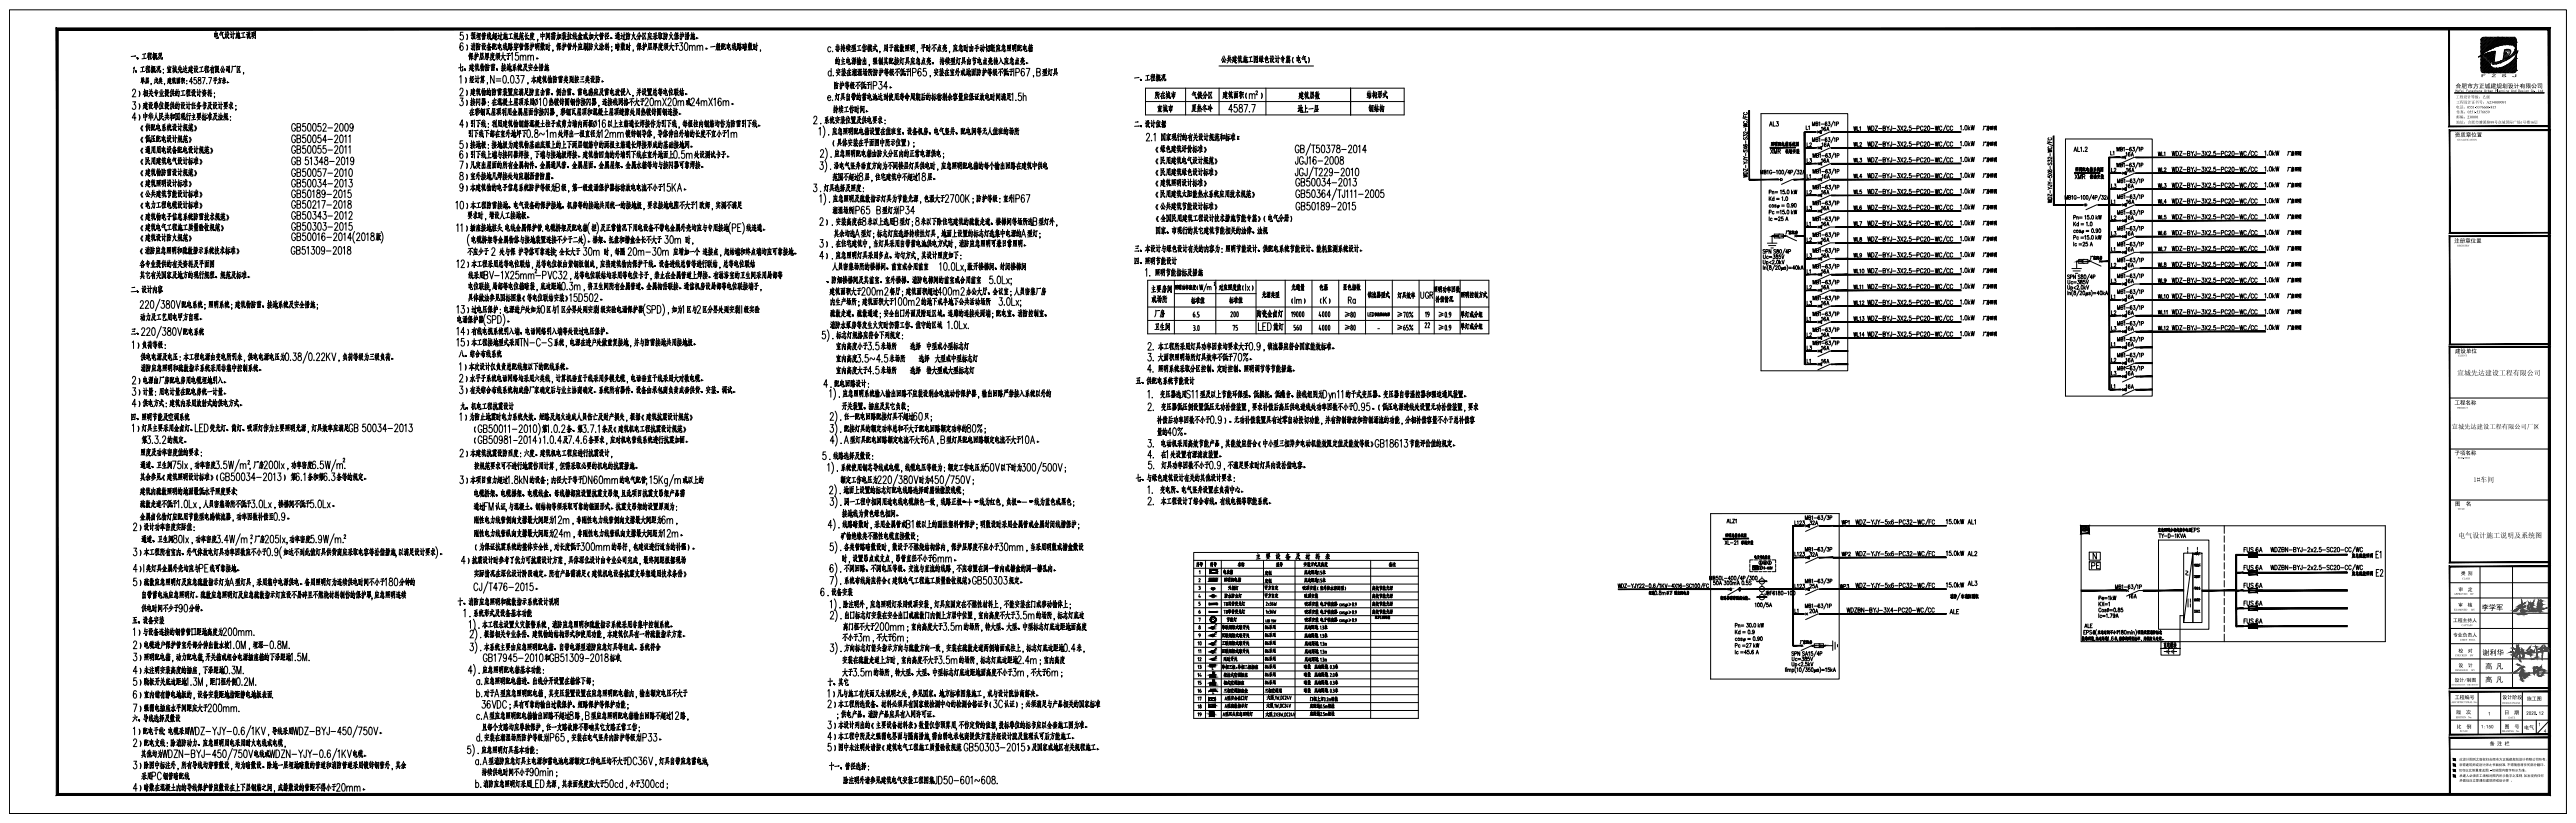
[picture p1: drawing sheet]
<svg xmlns="http://www.w3.org/2000/svg" width="1347mm" height="430mm" viewBox="0 0 1347 430" stroke-linecap="round" stroke-linejoin="round" font-family="sans-serif">
<g fill="none" stroke="#000" stroke-width=".52">
<path d="M5 5h1337v420h-1337zM112 17v2h2v-2l-2 1M113 16v4h1v-1v1M113 18h-1M115 18h1l1 2M116 16l-1 2M116 18h-1M116 17h-1M118 18v2v-1M118 17h.1M119 19l1 1h-1M119 18l-1 2"/>
<path d="M119 17l-1 1M119 17v1h1M120 18h1v2v-1M121 16v1M122 16v4M122 18h-1M124 18v2M124 18l-1 2M124 17h.1M124 17l-1 1M124 18v2h1v-1v1M125 16l-1 2"/>
<path d="M125 18v2v-1v-1l-1 1M125 17l-1 1M127 17v3M128 17h-2M128 19l-2 1M129 18v2l1-1M129 17h.1M130 17v2l1-1v-1l-1 1M130 17h.1M130 18l-1 2M130 18v2h1v-1M131 16l-1 2"/>
<path d="M132 17v2v-2M132 18h.1M133 16l-1 4M133 17h1v3h-1M133 18h.1M242 17h-1v2a1.1 1.1 0 0 1 1 0 1.1 1.1 0 0 1 0 1 1.1 1.1 0 0 1-1 0M244 18v1v2M244 18v3M246 18l1 1M246 17h1v1M247 18h.1M247 18v2"/>
<path d="M247 18v1M247 18h1v1M248 17v1M248 18l-1 3M248 20h.1M248 17h-1M249 17l1 3M250 19l-1 1M250 18l-1 1M250 17v2h1v-2l-1 1M251 18v2M251 18h-1"/>
<path d="M251 20h-1M252 18v1M252 19l2-1v1M252 19v2v-1M253 20h1h-1l-1 1M253 17l-1 1M253 19h.1M253 18h.1M253 17v1M254 18h-1M255 17v2v-1M255 18v1"/>
<path d="M256 20h-1M256 17v3l1 1v-1v1M256 17l1 1M257 18h-1M257 19l-2 2M257 19h-1M258 20l1 1h1h-1M258 19l-1 2M258 17v3M258 19h.1M259 18h-1M259 18l-2 1"/>
<path d="M259 18l1-1-1 1M259 19v1h1v-1h-1M259 18v1M260 19h1v1M260 17l1 1M261 19h.1M262 17v3M262 18h-1M264 19v1M264 18l-1 3M264 17v1M264 19h1v1"/>
<path d="M264 18h-1M264 19v2h1v-1v1M265 17l-1 1M265 18v2M265 18h-1M267 18v2M268 18h-2M269 19v1M269 17v4M269 19h.1M270 18h-1M270 17v2"/>
<path d="M270 18l1-1-1 2M270 18l-1 3M270 19v2l1-1v1M271 19h1M272 18v1M272 17v1M272 19v2l-1-1M273 20v-1l-1-1 1 3h1v-1M273 17v1M273 18h-2M275 17v4v-1M275 19l2 1h-1"/>
<path d="M276 17l-1 1M276 19h-2M277 17v4M278 20l1 1M278 19h1l-2 2M278 17h.1M279 18v1h-1v-1M279 17l-2 1M279 18h-1M283 18v2M283 18h2v1h-2M284 17v4v-1"/>
<path d="M286 17v4v-1M286 17v1M286 18v2l1-1v-1h-1M286 17h1v4M286 19h.1M288 17v1l2-1v1M289 19v2v-1M289 20l1-1v2M289 18h.1M289 18v1M289 19v1M289 17v2"/>
<path d="M289 19v2M290 17h-1M290 18h.1M290 19h-2M291 18h1v2M292 17l-1 4M292 18l1 2v-2M294 18h.1M295 17v2M295 18l-1 1M295 20v1v-1M295 19h.1"/>
<path d="M295 19l-1 2M295 19l1 2v-1M295 17v1M296 20h-1M296 19h-2M296 18l-1 1M296 18h-1M297 17v4M297 18h.1M298 19h-1M298 19v1M298 17v1"/>
<path d="M298 18v2M299 18h-1M300 17l-1 2 1-1M300 18v1M300 20h-1M301 17v3l1 1v-1v1M301 17v1M301 18h-1M301 19l-1 2M301 19h-1M303 20v1M303 20h1v1"/>
<path d="M303 19h1v-1l-1 1M303 17l2 1h-1M303 17l-1 2M304 18h-1M305 19v1l1-2-1 1M306 20h-1M306 17l1 4M307 17v1M307 18l-1 3M307 18h-2M308 18h1v2M309 17l-1 4"/>
<path d="M309 18v2h1v-2h-1M312 19l1 2-1-1M312 17l-1 2-1 2M313 18l-3 1M314 18v1M314 19l1-1v1M314 19v2v-1M314 20h1l-1 1M314 17l-1 1M314 19h1h-1M314 18h1M315 18h-1"/>
<path d="M315 17v1M315 18h.1M316 18h-1M317 19v2v-1M317 17l-1 1M317 18l-1 1M317 17h1l-1 2M318 18v1M318 19v1M318 19h-1M322 19v-1v2M322 17v1"/>
<path d="M323 18v2v-1M323 17h1h-1v1M323 18h1v2h-1M324 18l-1 1M324 19h-1M324 19h1v1M325 17v1M326 19h.1M326 17v3M327 18h-2M327 17l1 4v-1M328 17v2"/>
<path d="M329 19v1M329 17v1M329 18l-1 3M329 18h-1M330 18l1 1M331 17v2l-1 2M331 18l1 2M332 18l-1 1M333 19h2l-1 2v-1M334 17l-1 2M334 19l-1 2M334 17l1 2"/>
<path d="M336 17v3h2h-1M336 18l1 2M337 17h-1M337 18l-1 2M339 19l1 1-1-1M340 17v1M340 18v2v-1M340 18h-1v-1v4M340 18v2M342 18h.1M342 19l-1 1M342 18h1"/>
<path d="M342 18l1 3v-1M343 19l1 1h-1M343 17l-1 1M343 17v1M343 19h-2M344 17h1v4v-1M344 17v3M345 18h.1M345 19h.1M345 18h1l-1 2M345 18l1 2M345 19l-1 1"/>
<path d="M347 17v4v-1M347 17h1v2M348 19h1l-1 1M348 17v1M348 18l-1 3M349 18h-1M350 18v1M351 17v2l-1 2M351 18l1 2h-1M352 18l-1 1M353 18v3v-1M353 17l-1 2"/>
<path d="M354 17v1v-1M354 19l-1 1M354 18v3v-1M354 19l1 1M355 19h-2M356 17v3M356 18h-1M356 19h-1M357 18l-1 3M357 18h1l-1 1M357 17v1M359 17v4"/>
<path d="M359 19h-1M359 18h-1M359 19v2l1-1v-1h-1M359 17v2M360 20h-1M360 17v2M360 18h-1M360 19h-1M362 19v1M362 18l-1 3M362 17v1M362 18h-1"/>
<path d="M362 19v2h1v-1v1M363 18v2v-1h-1M363 18h-1M1298 20h.1M1299 20h.1M1300 20h.1M1300 19v1M1301 20h.1M1302 20h.1M1303 20h.1M1304 20h.1M1305 20h.1"/>
<path d="M1306 20h.1M1306 19v1M1306 19h.1M1307 20h.1M1308 20h.1M1309 20h.1M1309 20h1M1310 20h.1M1311 20h.1M1312 20h.1M1313 20h.1M1314 20h.1"/>
<path d="M70 36v-1v3M71 29l-2 1M71 37v1zM71 37v1v-1M71 37h.1M72 30v1zM72 30v1M72 31h.1M74 35v2M75 35h-1M75 28v3M75 37l-2 1"/>
<path d="M76 28h-2M76 31h-2M77 36l-1 1M77 35v3v-1M77 36h.1M77 34l-1 1M77 35l-1 1M77 34v2M77 35h1l-1 1M78 29l-1 1M78 28v3M78 29h.1"/>
<path d="M78 36v2M78 28h-1M78 28l-1 1M78 38h-1M78 37h-1M78 36h-1M78 28v1M78 28h1v1h-1M79 29v2M79 31h-1M79 30h-1M79 29h-1"/>
<path d="M79 34v4v-1M79 35v2M79 36h1M80 35h-1M80 35v2M80 35v1M80 36v1M80 27v4M80 29v1M80 29h1M80 35v1h1M81 28l-1 1"/>
<path d="M81 28v3v-1M81 28v1M81 35l-1 3M81 36v2M81 30h.1M81 29h.1M81 35h-1M81 28v1h1M82 28l-1 3M82 29v2M82 28h-1M82 35h.1"/>
<path d="M82 36v1M83 35v1h1v-1h-1M83 28v1M83 36l-1 2M83 36v2h1v-1v1M83 29v1M84 28v1v-1M84 29l-1 2M84 29v2h1v-1v1M85 36h.1M85 38h.1M88 35l-1 1"/>
<path d="M88 35h1M88 36v1h1v-1h-1M88 34l1 1M89 37h-1M89 36h-1M89 38h-2M91 34v3M91 37h-1M91 36h-1M91 35l-1 3M91 36h1l-1 1M92 34v4"/>
<path d="M92 35h.1M92 36l-1 2M92 35l-1 1M94 35l-1 1M94 36l-1 2M94 34v2M94 36v2h1v-1v1M95 35h-1M95 36h-2M96 36v1M96 37l2 1h-1M96 35h.1"/>
<path d="M97 36l1 1M97 34v3M98 36h-1M99 37l2 1h-1M99 35v1l-1 2M100 35h1l-1 1M100 34v4v-1M100 36v1M101 37h-2M101 35l-2 1M101 36h1v2v-1M102 34v1"/>
<path d="M102 36l2 2h-1M102 36h1l-1 2M102 34v2M102 35h1l1 1M105 35v2M106 35h-2M106 37l-2 1M108 36l-1 1M108 35v3v-1M108 36h1M108 34l-1 1M108 35l-1 1"/>
<path d="M108 34v2M108 35h1l-1 1M109 36l-1 2M109 38h-1M109 37h-1M110 36l1 2M111 36h1v2M111 34l-1 3M111 37h.1M111 36v1M112 35h-2M113 34v4v-1"/>
<path d="M113 35v2M113 34v4l1-1M113 35h1v1h-1M114 36l1 2-1-1M114 35h-1M114 36v1M116 35l-1 2M116 36v2l1-1M116 34l2 3-1-1M117 37v1M118 35h2v3M119 36v1v-1"/>
<path d="M119 35l-1 1M121 34v4M123 35h-2M124 35v3h2h-1M124 35l1 2M125 35h-1M125 35l-1 2M127 38v1M241 33v4h1v-1v1M242 35h-2M242 23v-1a2.5 2.5 0 0 0-1 4 1.2 1.2 0 0 0 1-1 1.2 1.2 0 0 0-1-1v1M243 36v1z"/>
<path d="M243 36h.1M243 36v1M243 37h.1M244 23v2v1M244 24v2M245 36l3 1h-1M245 34h1v1l-1 2M245 28v3M246 28l-1 1M246 28v1h1v-1h-1M246 40v1M246 24h1"/>
<path d="M246 30v1M246 34h1v1h-1M247 29l-1 2M247 23h.1M247 29v2M247 33v4v-1M247 29l-1 1M247 24v2l-1-1M247 24v2M247 24h1v2M247 35l-1 1M247 36h-1"/>
<path d="M248 34l-2 1M248 22v2M248 24l-1 1M248 25h-1M248 23v1M249 28v3M249 40h.1M249 29h-1M249 35v1M249 34v1M249 29l-1 1M249 33l-1 2"/>
<path d="M249 35h-1M249 23v3v-1M249 29l1-1v1l-1 1M249 36h-1M249 23h1v2M249 34h.1M249 28h1M249 35h1v2v-1v1M249 36h1M250 33l-1 4M250 34v1M250 40v3"/>
<path d="M250 24h1v2M250 22v1M250 24l-1 2M250 34h.1M251 23l-1 1M251 20l-1 1M251 28v3M251 28h2l-2 1M251 34v1M252 33v4M252 24v2l1-1M252 40l-1 1"/>
<path d="M252 35h-1M252 30l-1 1h2M252 23h.1M252 35l1-1v3M252 30l1 1M252 40h.1M252 29h.1M252 33v2l-1 1M252 35v1M253 40l-1 1M253 30h-2M253 35l-1 2"/>
<path d="M253 25l1 1M253 24h1l-2 2M253 23v1M253 23h1v1M253 40h.1M254 28l-1 3M254 33v4v-1M254 34h1l-1 2M254 30l1-1v1M254 28v1h1v-1h-1M255 30v1M255 29h-1"/>
<path d="M255 35h1l-1 2M255 33v1M255 34l-1 3M255 28h-1M255 23h1l-2 2M255 23l2 2h-2v1h1v-1M255 30h-1M256 34h-1M256 22l-1 2M256 25v1M256 25h-1M257 28l-1 3"/>
<path d="M257 34v1M257 34h2M257 35v2h1M257 35h1v2M257 30l2 1h-1M257 30h1l-1 2M257 28h1M257 35h.1M258 23v3v-3v1M258 34v1M258 35v2M258 23v2"/>
<path d="M258 28v1l-1 1v-2M258 23v1M258 36h-1M258 25h.1M258 28h-1M258 29h-1M258 33l-1 1M258 34h.1M258 39v4l-1-4v4M258 35h.1M259 23h-2M259 23v1v2h1v-1v1"/>
<path d="M260 36v1zM260 36v1M260 36h.1M260 28l-1 1M260 29l-1 1M260 30l-1 1M260 20l3 1h-1M260 29v1M260 29h1v1M260 23l1 2h1v-2l-2 1M261 29l-1 2M261 28l-1 1"/>
<path d="M261 30v1M261 28h-1M261 23v3h1v-1v1M262 24h-1M263 33v4M263 29l1 2M263 34l-1 1M263 28v2l-1 2M263 35l-1 1M263 40l1-1a2.4 2.4 0 0 1 0 4l-1-1zM263 34l1 1M264 33v1"/>
<path d="M264 35l-1 1 1 1M264 23l-1 1h1M264 24l-1 1h1M264 29h-2M264 25l-1 1M264 34v1M264 36l-1 1M264 22l1 3v1M264 36h-1M264 34h-1M264 35h-1M265 23h.1"/>
<path d="M265 23l-1 1M265 25l-1 1M265 24l-1 1M265 33l1 3-1 1 1-1M266 36l1-2v2M266 24v2M266 28v3h-1h1M266 35h-1M266 23v1l1-1h-1M266 34v3h1v-1v1M266 28h-1M267 33v3"/>
<path d="M267 29h-2M267 24l-1 1M267 25l-1 1M267 25v1h1v-1h-1M267 24l1 1M267 23h1l-1 2M267 28h1v4M267 22v2M267 40l1-1a2.4 2.4 0 0 1 0 4l-1-1zM268 20h-2M269 36l-1 1M269 23v1"/>
<path d="M269 23h2M269 34l-1 1h1M269 35v2M269 24v1h2M269 35l1 1M269 36l1 1M270 34l-2 2 2-1M270 33l-2 1M270 23l-1 1M270 22v1M270 39h1v2a1.1 1.1 0 0 1 0 2 1.1 1.1 0 0 1-1 0M270 25l-2 1"/>
<path d="M270 23l1 1M270 24v2M271 24h-2M271 28h-1l-1 1a1.1 1.1 0 0 1 2 0 1.1 1.1 0 0 1 0 2 1.1 1.1 0 0 1-2 0M271 33v3M271 36v1M272 24v1M272 24h2h-1M272 35l-1 2M272 33v1M272 34l-1 1h1h1M272 30l1-1v3"/>
<path d="M272 29v3M272 24v2M272 25h1v1h-1M272 23v1M272 24h1v1h-1M272 35v2h1v-1v1M272 39h2l-1 4M272 34h1h-2M272 24h1M273 23l-1 1M273 22v2M273 23v1"/>
<path d="M273 30l1-1h1v3M274 23h-1M274 20v1M274 34l1-1v2l-1 2M274 35l2 2h-1M274 34l-1 3M275 23v3M275 22l-1 2M275 23v1h1v-1h-1M276 24l-1 2M276 24v2M276 24l1 2-1-1"/>
<path d="M276 30l1-1v3M276 29v3M276 24h-1M277 34h1M277 34l-1 1M277 33v1M277 34v2l1 1M277 30l1-1h1v3M278 22v4M278 35l-2 2M278 24h-1M278 24l-1 1"/>
<path d="M278 35h-2M278 23v3M278 24l1-1v1h-1M279 22v1M279 40v3M280 23v2h1v-2h-1M280 34l1 1M280 35v2M280 33l-1 3M280 24h.1M280 35h.1M281 36h-1"/>
<path d="M281 37h-2M281 22l-1 4M281 23h1v3h-1M281 21v1M281 24v1M282 24h-1M282 40v3v-1M282 33v4M283 35l-1 1M283 34l-1 1M283 35v2h1v-1h-1M283 23v1"/>
<path d="M283 24l1-1v1M283 34v1M283 24v1M283 25v1M283 25h1l-1 1M283 22v2M283 36h.1M284 22v1M284 24h-1M284 33v2M284 23h-1M284 34l-1 1"/>
<path d="M284 35h-1M284 24l1 2M284 24l1-1-1 3M284 22v3h-1M284 40v1M285 35h1l-1 2M285 35v2M285 40v1M285 33v1M285 23l1 3v-3M286 36l1-1-1 1M286 34l-1 1"/>
<path d="M286 35v2h1v-1v1M286 24h.1M286 33v2M286 35v1M286 24l1 1M287 34h-1M287 40v3M287 22v4M288 24h-2M288 40l-1 2M289 26v1M289 40v3"/>
<path d="M290 40h1M291 23v3M292 22l-1 2M292 23v1h1v-1h-1M292 24v2M293 24v2v-1M293 24h-1M293 40v1M294 40h-2M294 22v4M295 24h-1M295 24l-1 1"/>
<path d="M295 23v3M295 24l1-1v1h-1M295 40l1 1M295 22l1 1M296 40v2v-1M296 40v1M297 24v1M297 24h2M297 24v2M297 25h1v1h-1M297 23v1M297 24h1v1h-1"/>
<path d="M298 24h.1M298 23l-1 1M298 40v1l1-1h-1M298 22v2M298 23v1M299 20h-2M299 23h-1M300 40v3h-1h1M300 24v1M300 24h1l-2 2M300 23l-1 1M301 40v3"/>
<path d="M301 22v4M301 24l1 1M302 40h.1M303 24v1M303 22l1 1M303 24l1 1M304 23h-1l-1 3M304 21h-2M304 24v2M304 26h-1M305 22v4M306 23v1"/>
<path d="M306 24v2v-1M306 24h1l-1 1M306 24v2M307 40v1M307 23v2v-1M307 40v2v-1M307 22v4M308 40l-1 1M308 23v3v-1M308 23h1l-1 2M309 24h1l-1 2M309 40h.1"/>
<path d="M309 22v1M309 24l-1 2M310 23l-1 1M310 40v1M310 40h1l-1 1h1M311 24h.1M312 40v3M312 22l-1 3v1M312 24l1 2h-1M312 23v1M313 40h.1M313 24h1"/>
<path d="M314 23h.1M314 24v2h-1M314 25v1M315 24v2M315 23l1 1h-1M315 22l-1 2M315 25v1M315 24h-1M315 25h-1M316 23l1 1M317 24l-1 1M317 22v4"/>
<path d="M317 24v1M317 23v1M317 24h-1M318 24h.1M318 23h.1M318 22v4M318 20h-1M318 25h-1M320 25h.1M320 26v1M322 20l2 1h-1M322 23v3v-1v-2"/>
<path d="M322 24h.1M323 25v1h1v-1h-1M323 23v1M323 22v1M323 25h.1M324 23h-1M324 24h-1M324 20l3 1h-1M325 23v1M325 24l1-1v1M325 24v1M325 25v1"/>
<path d="M325 25h1l-1 1M325 22v2M326 22v1M326 24h-1M326 23h-1M326 24l1 2M326 24l1-1-1 3M326 22v3h-1M327 23l1 3v-3M328 24h.1M328 24l1 1M329 22v4"/>
<path d="M330 24h-2M331 26v1M333 23v3M334 22l-1 2M334 23v1h1v-1h-1M334 24v2M335 24v2v-1M335 24h-1M336 22v4M337 24h-1M337 24l-1 1M337 23v3"/>
<path d="M337 24l1-1v1h-1M337 22l1 1M339 22v4M339 23h2h-1l-1 1M340 25l-1 1h1M340 25l1 1M340 24h-1M341 20h-2M341 25h-2M342 23l-1 3M342 24h1v1M342 23v1h1v-1h-1"/>
<path d="M343 25v1M343 24h-1M343 23h-1M343 25h-1M345 23l-1 3M345 25l2 1h-1M345 25h1l-2 1M345 22l1 1M346 23v1h-1v-1M346 23h-1M346 24h-1M348 23l-1 1"/>
<path d="M348 24l-1 1M348 24l-1 2M348 23v2M348 24l1-1v2M348 24v2M349 23l-1 1M349 25v1M349 23h-1M351 24l1 2M351 22v3l-1 1M352 24h-2M354 23v3"/>
<path d="M354 23h-1M355 24h-2M355 22h2l-1 2a1.1 1.1 0 0 1 1 2 1.1 1.1 0 0 1-2 0M358 23l1-1a2.4 2.4 0 0 1 0 4l-1-1zM360 24h1h1v2M360 24v2M362 24h1v2M364 24h1h1v2M364 24v2M366 24h1v2M374 24l-2 1M375 23l-1 3"/>
<path d="M375 23v3M375 25h.1M375 24h.1M375 22v1M375 24h-1M376 25l1 1h-1M376 25v-1l-1 2M376 23v1M376 23v1h1M377 23v3h1v-3l-1 1M378 23l-1 2M378 23v1"/>
<path d="M378 25h-1M378 23h-1M378 23h1v1h-1v2h1v-1v1M380 23v2h2v-2l-2 1M381 23v3h1v-1v1M381 24h-1M383 23v1M384 24l-1 1h1M384 25l-1 1M384 22v3l1 1M384 23h1M385 23l-1 1"/>
<path d="M385 25l-1 1M385 24l-1 1M386 24v2M386 23v1v-1M386 24v1M386 25l-1 1M387 25v1v-1M387 24l1 1h-1M387 23l-1 2M387 22l-1 2M388 23v3l1-1v-2h-1M389 24h-1"/>
<path d="M389 25v1h1v-1h-1M389 23l1 1M390 22v1M390 25h-1M390 23v1M390 23h-1M390 24h-1M391 23v1M391 24l1-1v1M392 24v1M392 25l-1 1M392 25v1"/>
<path d="M392 22v2M392 22v1M392 24h.1M392 23h-1M393 24v2M393 24v-1l-1 3M393 22l-1 3h-1M394 23v3h1v-3h-1M394 24h.1M395 24v1M396 22v4h-1h1M396 24h-1"/>
<path d="M398 26v1M434 25a1.2 1.2 0 0 0-1 1 1.2 1.2 0 0 0 1 1M435 38l-1-1a1.2 1.2 0 0 0-1 1 1.2 1.2 0 0 0 1 2l1-1M435 36v4M435 27h.1M436 39v1M437 31v2h1v-2h-1M437 30v1M437 37l2-1v1M437 32h.1M438 36l-1 1M438 23v4v-1"/>
<path d="M438 26h-1M438 25h-1M438 24h-1M438 31h1v3l-1-1 1 1M438 32v1M438 36h.1M438 37v1l1 1M438 30v2M439 38l-2 2M439 26h-1M439 25h-1M439 24h-1"/>
<path d="M439 38h-2M440 23v4v-1M440 36v1M440 25v1M440 24h.1M441 30v1M441 36v2M441 37l-1 1M441 26h.1M441 31v2M441 39v1v-1M441 38h.1"/>
<path d="M441 23v2M441 32h-1M441 31h-1M441 25v2M441 36v1M442 33l-2 1M442 25h-2M442 24h-1M442 39v1l-1-2-1 1M442 38l-1 1M442 38h-2M442 37h-1"/>
<path d="M443 31v2l1-1v-1h-1M443 23l-1 2h1M443 24l-1 2 1-1M443 26h-1M443 25l2-1-1 1M443 38v2v-1M443 30v3l2 1v-1v1M443 25l1 1M444 25h.1M444 32h-1M444 23v2M444 26l1 1"/>
<path d="M444 36l-1 3M444 25l-1 2M444 37v2M444 24h-1M444 26h-1M445 37h-2M445 38h-1M445 39h-1M445 31l1 1M446 30v1M446 37v1M446 24l-1 2"/>
<path d="M446 36v1M446 31l-1 2M446 24v2M446 30v4M446 37h1v1h-1v-1v2M446 25v2M446 31v1h1v-1h-1M446 33v1M447 24h-2M447 38v1M447 36v1M447 24l-2 1"/>
<path d="M447 38h-1M447 24v1M447 30v1M447 32v2M447 38l-1 1M447 37h-1M447 23v3v-1v1M447 32h.1M447 33h.1M447 26h-1M447 36v4M447 36h1v3"/>
<path d="M447 30l-1 1M447 27h-2M448 38h-1M448 37h-1M448 37l1 1M448 31l1 3M449 30l-1 2h1M449 36v1M449 32l-1 1M449 31h-1M449 32v2M449 37v2h-1"/>
<path d="M449 38v1M449 24v2M449 32h.1M449 36v2l1-1v-1h-1M449 33h.1M449 30l1 1M450 30l-1 2M450 38v1M450 24h-2M450 32v1M450 31h-1M450 26h-2"/>
<path d="M450 37h-1M450 32v2v-1M450 39h-1M451 24v3v-1M452 23l-1 2M452 36v2M452 30v4M452 37h-1M452 38l-1 1M452 36h1l-1 1h1v2M452 24v3v-1M452 23v2"/>
<path d="M453 37l-1 2M453 31v1h-2v-1M453 32v2h-2v-2M453 26h-1M453 24h-1M453 25h-1M454 23v4v-1M454 37h1v1h-1M454 24v1M454 25l-1 1M455 24v2v-1l1-1-1 1M455 34h-1"/>
<path d="M455 23v1M455 36h-1v4M455 25l-1 2M455 25h.1M455 26l1 1h-1M455 24h-1M456 26h-2M456 37v3v-1M456 36h-1v4M456 37h-1M456 25h1v1M457 31v-1v1v1v1"/>
<path d="M457 36v4v-1M457 36v2M457 23l2 4M457 32l1 1v-1M458 30v1v-1M458 26l-2 1M458 23v1M458 38h1l-1 1M458 36v1M458 31v2M458 37l-1 3M458 24h-2"/>
<path d="M459 37h-2M459 33h-1l-1 1M460 32v1M460 32h1v1M460 30v1M460 27v1M460 30v4v-1M460 36v3M460 37h.1M461 38h-1M461 31l-2 1M461 31h-1"/>
<path d="M461 37l-1 3M461 37h1v1h-1M461 31v2v-1M461 36h.1M461 30v4M463 23l-1 4M463 24l1-1v4M463 30v3M463 33l-1 1M463 37h.1M463 36l-1 1M463 39h.1"/>
<path d="M463 24v3v-1M463 32h.1M463 31h.1M463 33h1M463 37v1M463 36v1M464 30v3M464 38v1M464 24l-1 1M464 25h-1M464 36v1M464 37h-1"/>
<path d="M464 31h-2M464 38l-1 1M464 38h-2M464 33h-2M464 36h.1M465 31v2h1v-2h-1M465 30v2M466 30v2M466 33h-1M466 36l-1 1h1M466 38l-1 1M466 24v3v-1v1"/>
<path d="M466 37l-1 1h1M466 30l-1 1M466 36h1v1l-1 3M466 31h1v1h-1v1h1M466 37l1 2M466 36v3M466 23l-1 1M467 25h-2M468 24h1l-1 2M468 25v1M468 30v4v-1v1M468 26h.1"/>
<path d="M468 31h.1M468 25h.1M468 32h.1M469 25l-1 2M469 31v1M469 23v1M469 24v1h1M469 25v2v-1M469 30v1M469 32v1l1 1M469 37v3v-1M469 25l1 2"/>
<path d="M469 24l1 1M469 36l-1 2M470 31l-1 1M470 32l-2 2M470 37v1M470 24h-1M470 32l-2 1M470 31h-1M470 32h-1M470 36h-2M470 31l1 1M471 25v2v-1"/>
<path d="M471 23v2M471 32v1M471 30l-1 4M471 26h.1M471 36v4v-1M471 31v1M471 36l-1 1M472 24h-1M472 25h-2M472 25l1 2h-1M472 23v3M472 31v3"/>
<path d="M472 39h1M472 25l-1 2v-2M472 25h.1M472 36l1 3M473 31h-2M473 36h-1v3v-1M473 37l-1 1M474 24v2v-1v-1M474 26l-1 1M474 30v2M474 25h.1M474 26v1"/>
<path d="M474 30h1v2M474 33l-1 1M474 24l1-1v1M474 25l1 1v-1h-1M475 26v1M475 31h-1M475 32h-1M475 33h.1M475 24l-1 1M475 36v3h-1h1M475 36h-1M475 32l-2 1"/>
<path d="M475 37h-1M476 36v4M476 24v2h1v-2h-1M477 25h-1M477 32v1v-1M477 30v1M477 38h2v-2h-2v4M477 23l-1 4M477 31v2v-1M477 24l1-1v4v-1M478 25h-1M478 24h-1"/>
<path d="M478 31h-1l-1-1v4M478 31v2M478 33h-1M479 33h.1M479 31h2v1h-2M479 33l2 1v-1v1M480 31l1-1-1 1M480 27v1M480 30l-1 1M480 33h.1M480 32h-1M481 33h.1"/>
<path d="M482 36h-1a2.5 2.5 0 0 0 0 4 1.2 1.2 0 0 0 1-2 1.2 1.2 0 0 0-2-1v1M482 33v1M482 24v1M482 31v2l1-1v-1l-1 1M482 33l1 1M483 30v2M483 23v4v-1M483 33v1M483 23l-1 1M483 33l1 1M483 24v1M483 31h.1"/>
<path d="M484 25h-2M484 36h-1v1a1.1 1.1 0 0 1 1 1 1.1 1.1 0 0 1 0 1 1.1 1.1 0 0 1-1 0M484 24l1 2v-2h-1M485 32h.1M485 32h2h-1M485 25h.1M485 31v1l1-1h-1M485 32v2M485 32h1v2h1v-1v1M485 25l1 1M485 30h1M486 23v4"/>
<path d="M486 31h-1M486 40h.1M487 25h-2M487 33h1zM488 33h.1M488 24v3v-1M489 24l-2 2M489 37l1-1v1M489 36v1M489 25l1 1M489 23l-2 1M489 36h1"/>
<path d="M489 37v1l1 1M490 38l-1 2M490 38h-2M490 26v1M491 25v1h1v-1h-1M491 26v1M491 23v2M491 36l1 1M492 26v1M492 24h-1M492 36v2M492 37l-1 1"/>
<path d="M492 30v4v-1M492 39v1v-1M492 32h-1M492 38h.1M492 31h.1M493 32v1zM493 36v1M493 30v2M493 39l1 1-2-2-1 1M493 38v1M493 25v1M493 25h2v1"/>
<path d="M493 38h-2M493 32v2M493 37h-1M493 31l-1 1M493 24l1 1v-1M494 31h-2M494 32h-2M494 25l-1 2M494 26v-1v2h1v-1v1M494 23v1M494 24h-1M495 38v2v-1"/>
<path d="M495 30l-1 2 1-1M495 31l-1 1h1M495 33h-1M495 31h1v1M495 36l-1 3M495 37v2M495 32h1M496 30v1M496 33v1M496 37h-2M496 38h-1M496 32l-1 2"/>
<path d="M496 39h-1M496 31h-1M496 33h-1M497 27l-1 1M497 36v1M497 37l2-1v1M498 31l-1 2M498 36h.1M498 37l-1 1h1M498 38v1M498 30v2M498 38h1"/>
<path d="M498 32v2M498 37h-1M498 39h-1M498 30l-1 1M499 31l-2 1M499 39h-2M499 30v2M499 30v3v-1M499 33h-1M499 25v1M499 33l-2 1M499 23l1 1"/>
<path d="M500 25v1v-1M500 31v1M500 37v1M500 37h1l-2 2M500 24h-1l-1 3M500 36v2M500 24v3M500 27h-1M500 32l1 1M500 30v4M501 31l-1 1M501 36v4v-1"/>
<path d="M501 37l1 1M501 26v1M502 31l-1 3M502 24h1v1l-1 1M502 26l1 1v-1v1M502 31h-1M502 24h1h-1M502 23l-1 1M502 26h1M503 37v2v-2v1M503 25h-1M503 26h.1"/>
<path d="M503 30v2M503 30h1v2M503 39h-1M503 36l2 3M503 33v1M504 36h.1M504 24v2h1v-2h-1M504 31h-1M504 32h-1M504 33h1M504 37l-1 3M504 37h-2"/>
<path d="M505 25h-1M505 32l-2 1M505 25v1M506 36v3h-1h1M506 23v4h-1h1M506 31v3h1v-3h-1M506 38l1-1v2M506 37l-1 1M506 37v2l1 1v-1v1M506 25h-1M506 30l1 3M507 36v3"/>
<path d="M507 32h-1M507 24v3h2v-3l-2 1M508 23v4M508 25l-1 1M508 37v2h1M508 37h2v2M509 32l1-1v2M509 37v2M509 30v1M509 36v1M509 38h.1M509 32v2v-1"/>
<path d="M510 30v1M510 36h-2M510 31h-2M511 24v3M511 36v4v-1M511 36v2M511 24l-1 1M511 31v2l2-1v-1h-2M511 23l-1 1M512 25h-2M512 38h1l-1 1M512 30v3l1 1v-1v1"/>
<path d="M512 36v1M512 37l-1 3M512 32h.1M513 37h-2M513 25l-1 1h1M513 24h.1M513 25h-1M514 25h1l-1 2M514 23l-1 4M514 36v3M514 33v1M514 37h.1"/>
<path d="M514 31l1 2 1-1v-1l-2 1M515 38h-1M515 33v1M515 37l-1 3M515 37h1v1h-1M515 30v2M515 36h.1M516 33v1M516 31h-1M516 23v3v-1M516 24h2l-1 3M516 24l-1 1"/>
<path d="M517 24l-1 3M517 32h.1M517 32h2h-1M517 37h.1M517 36l-1 1M517 39h.1M517 31v1l1-1h-1M517 32v2M517 37l1 1M518 32v2h1v-1v1M518 36l-1 1M518 30h.1"/>
<path d="M518 38v1M518 36v1M518 37h-1M518 24v2h1M518 38l-1 1M518 24h.1M518 31h-1M518 38h-2M518 36h.1M519 23v3M519 25l-1 1M519 24h.1"/>
<path d="M519 25h-1M519 24v3M520 25v2v-1M520 36l-1 1h1M520 38l-1 1M520 25h-1M520 37l-1 1h1M520 23l-1 1M520 36h1v1l-1 3M520 30v2M520 31v3v-1M520 37l1 2"/>
<path d="M520 36v3M520 31h.1M521 32l-1 1M521 33h.1M521 30v2h1l-1 1M521 32h.1M522 25v1M522 31h-1M522 23v1M522 25v1v-1M523 24h-2v3M523 24l-1 3"/>
<path d="M523 27h-2M523 30l2 3h-1M523 37v3v-1M523 31l-1 2M523 36l-1 2M524 37v1M524 26v1M524 36h-2M524 24h2l-1 1-1 1M524 26l1 1v-1v1M524 24h1M525 23l-1 1"/>
<path d="M525 26h.1M525 36v4v-1M525 25h-1M525 26h1M525 36l-1 1M526 32v1v-1M526 30v1M526 39h1M526 31v2v-1M526 36l1 3M527 24v2v-1v-1M527 26v1"/>
<path d="M527 31h-1l-1-1v4M527 36h-1v3v-1M527 37l-1 1M527 31v2M527 33h-1M527 25h.1M528 24l1-1-1 1M528 25v1v-1M528 26v1M528 24l-1 1M528 33h.1M528 31h2v1h-2"/>
<path d="M528 33l2 1v-1v1M529 31l1-1-1 1M529 36v3h-1h1M529 30l-1 1M529 33h.1M529 36h-1M529 24v2h1v-2h-1M529 32h-1M529 37h-1M530 33h.1M530 25h-1M530 36v4"/>
<path d="M530 23v2v2M531 24v-1v4v-1M531 25h-1M531 24h.1M531 33v1M531 38h2v-2h-2v4M531 31v2l1-1v-1l-1 1M531 33l1 1M532 30v2M532 33v1M532 24v3l1-1v-2h-1M532 24v2"/>
<path d="M532 33l1 1M532 31h.1M533 24v1M533 26h-1M533 24h-1M533 24h1v1h-1v1h1M534 32h.1M534 32h2h-1M534 31v1l1-1h-1M534 32v2M534 32h1v2h1v-1v1M534 30h1"/>
<path d="M535 24v2h1v-2h-1M535 31h-1M536 36h-1a2.5 2.5 0 0 0 0 4 1.2 1.2 0 0 0 1-2 1.2 1.2 0 0 0-2-1v1M536 23v3l1 1v-1v1M536 25h-1M537 36h1l-1 4M538 25v2M538 26h1M538 25v2v-1M538 24h1M538 23v2M539 25h-1"/>
<path d="M539 25v2h1v-2h-1M539 24h-1M539 23v2M539 25v1M539 26h.1M540 24h-1l1 1M540 40h.1M542 38l2-1v-1h-2v4l2-1v-1h-1M546 36l-1 3M546 36v2M546 38v1M546 36h-1"/>
<path d="M547 37h-2M547 36v2M547 39h-1M547 39l-2 1M548 37v1M548 38l1 1M548 36v3M549 37l-1 1M550 37v2M550 36l-1 1M551 36v2M551 36h1v2"/>
<path d="M552 39l-1 1M552 37h-1M552 38h-1M552 39h1M553 38h-2M600 40v2M601 39l-2 1M602 39v3M603 39h-1M603 40h-1M603 39v1M603 39h1v1h-1"/>
<path d="M605 39v3M605 40l-1 1M605 40h-1M605 39v3l1-1M605 39h1l-1 2M606 40h-1M606 40v1l1-1M606 39l-1 3M606 39h.1M607 39l1 1M608 39v1h1v-1h-1M637 34h50"/>
<path d="M639 30v2M640 31l-1 1h1l1 1-1-2M640 29l1 2M642 29v2M642 32v1M643 32l1 1M643 29v2M643 30h-1M644 31l-3 1M644 32l3 1h-1M644 30h1v1l-1 2M645 30h1v1h-1"/>
<path d="M646 29v3M646 31h-1M646 32h-1M647 30h-2M648 31v1M648 30h.1M648 29l-1 2M648 31h-1M648 32h-1M648 30v3M648 31h1v1v1v-1v1M648 31l1 1"/>
<path d="M649 29l-1 1M649 30h.1M651 31v1M651 30l-1 3M651 29v1M651 31h1v1M651 30h-1M651 31v2h1v-1v1M651 29v2M652 30l-1 2M652 30h-1M654 30v2"/>
<path d="M654 30h-1M655 32h-2M656 29v4l1-1M656 30l2-1-1 3M656 30l1 1M656 32h1M656 30h1l-1 1M656 31l1 1M656 30v1M659 29l-1 2h1M659 30l-1 2 1-1M659 32h-1"/>
<path d="M659 31h.1M659 29h1v1M660 32h-1M660 30v3M660 31l1 1h-1M660 30h-1M660 30l-1 1M660 31h.1M662 30v3h1v-1v1M662 31h1h-1M662 30h1l-1 1M662 29l-1 2"/>
<path d="M664 31v-1v2h1M664 29l1 1M665 31l1 2v-1M665 31h1l-2 2M665 29v2M665 29h1v1M667 31v-1v2h1M667 29v1M668 29v4v-1M669 30l-1 1M670 32l1 1M671 29l-1 2h1v1"/>
<path d="M671 30h-1M672 31h-2M673 31v2v-1M673 30l-1 3M673 31l1-1v1h-1M673 32l1-1v2M673 29v1M673 30h.1M673 30h1M673 31v2M674 30h-1M674 31v2"/>
<path d="M674 29v1M674 30h.1M674 32h-1M675 30h-1M676 30v3M676 30v2v1M678 30v2l2-1v-1h-2M679 29v3l1 1v-1v1M679 31h-1M681 31h1l1 2M682 29l-1 2M682 30h-1"/>
<path d="M684 30l1 1-1 2M684 30v3M1296 30a20 20 0 0 1 19-6 6 6 0 0 1-5 7l2-2a1.6 1.6 0 0 0 0-3 1.6 1.6 0 0 0-3 1v4a4 4 0 0 1-5 1l1-5-4 1zM1297 33h.1M1297 24h.1M1297 27h.1M1297 35h.1M1297 21h.1M1297 23h.1M1297 20v1M1297 31h.1M1297 25h.1"/>
<path d="M1297 34h.1M1297 36h.1M1297 30h.1M1297 23h1M1297 32h.1M1297 32h1M1297 26h1M1298 26h.1M1298 34h.1M1298 32h.1M1298 32h-1M1298 36h.1"/>
<path d="M1298 30h.1M1298 22h.1M1298 28h.1M1298 24h.1M1298 35h.1M1298 32v1M1298 37h.1M1298 31h.1M1298 25h.1M1298 33h.1M1298 27h.1M1298 21h.1"/>
<path d="M1298 29h.1M1298 23h.1M1298 38h.1M1298 27v1M1298 22v1M1298 35v1M1298 38h1M1298 23h1M1298 32h1M1299 32h.1M1299 25h.1M1299 34h.1"/>
<path d="M1299 23h.1M1299 28h.1M1299 21h.1M1299 36h.1M1299 30h.1M1299 24h.1M1299 26h.1M1299 37h.1M1299 22h.1M1299 34v1M1299 31h.1M1299 33h.1"/>
<path d="M1299 27h.1M1299 35h.1M1299 29h.1M1299 38h.1M1299 29v1M1299 24v1M1299 27h1M1299 35h1M1300 21h.1M1300 29h.1M1300 33h-1M1300 38h.1"/>
<path d="M1300 35h.1M1300 23h.1M1300 31h.1M1300 37v1M1300 25h.1M1300 34h.1M1300 36h.1M1300 30h.1M1300 32h.1M1300 26h.1M1300 28h.1M1300 22h.1"/>
<path d="M1300 33h.1M1300 32v1M1300 24h.1M1300 37h.1M1300 31v1M1300 24h1M1301 33h-1M1301 30h-1M1301 26h.1M1301 35h.1M1301 24h.1M1301 33h.1"/>
<path d="M1301 29h.1M1301 23h.1M1301 37h.1M1301 26v1M1301 31h.1M1301 25h.1M1301 36h.1M1301 21h.1M1301 38h.1M1301 32h.1M1301 34h.1M1301 28h.1"/>
<path d="M1301 21v1M1301 30h.1M1301 22h.1M1301 34v1M1301 29v1M1301 28h1M1301 36h1M1302 30h.1M1302 22h.1M1302 28h.1M1302 34h-1M1302 36h.1"/>
<path d="M1302 28h-1M1302 24h.1M1302 32h.1M1302 35h.1M1302 37h.1M1302 31h.1M1302 25h.1M1302 33h.1M1302 24v1M1302 21h.1M1302 38h.1M1302 29h.1"/>
<path d="M1302 23h.1M1302 34h.1M1302 27h.1M1302 23v1M1302 26h.1M1302 36v1M1302 31v1M1303 36h.1M1303 28h.1M1303 30h.1M1303 24h.1M1303 21h.1"/>
<path d="M1303 37h.1M1303 22h.1M1303 35h.1M1303 29h.1M1303 23h.1M1303 31h.1M1303 25h.1M1303 27h.1M1303 38h.1M1303 32l1-1a1.5 1.5 0 0 0-1 2 1.5 1.5 0 0 0 2 0 20 20 0 0 0 12-7l-1 1a12 12 0 0 1-13 8 2.1 2.1 0 0 1 0-3zM1303 32h.1M1303 33h.1"/>
<path d="M1303 23h1M1303 37h1M1304 37h.1M1304 29h-1M1304 25h.1M1304 34h.1M1304 23h.1M1304 33v1M1304 27h.1M1304 21h.1M1304 30h.1M1304 36h.1"/>
<path d="M1304 38h.1M1304 32h.1M1304 28h.1M1304 22h.1M1304 24h.1M1304 28v1M1304 31h.1M1304 33h.1M1304 29h.1M1304 27v1M1304 20h1M1305 37h.1"/>
<path d="M1305 22h.1M1305 33h.1M1305 22v1M1305 27h.1M1305 21h.1M1305 38h.1M1305 23h.1M1305 36h.1M1305 24h.1M1305 24h1M1306 24h.1M1306 22h.1"/>
<path d="M1306 37h.1M1306 33h.1M1306 21h.1M1306 20v1M1306 23h.1M1306 37v1M1306 36h.1M1306 32h.1M1306 38h.1M1306 36h1M1307 24h.1M1307 37h.1"/>
<path d="M1307 22h.1M1307 33h.1M1307 23h.1M1307 22v1M1307 21h.1M1307 36h.1M1307 38h.1M1307 32h.1M1308 36h.1M1308 21h.1M1308 23h.1M1308 38h.1"/>
<path d="M1308 32h.1M1308 22h.1M1308 37h.1M1308 35h.1M1308 37v1M1308 22h1M1308 37h1M1309 22h.1M1309 35h.1M1309 21h.1M1309 38h.1M1309 23h.1"/>
<path d="M1309 31v1M1309 36h.1M1309 32h.1M1309 37h.1M1309 30h.1M1309 31h.1M1309 29h.1M1309 28h.1M1309 21v1M1309 26h.1M1310 28h.1M1310 37h.1"/>
<path d="M1310 22h.1M1310 31h.1M1310 27h.1M1310 35h.1M1310 29h.1M1310 23h.1M1310 36h.1M1310 30h.1M1310 38h.1M1310 21h.1M1310 26h.1M1311 34h.1"/>
<path d="M1311 28h.1M1311 36v1M1311 26h.1M1311 22h.1M1311 36h.1M1311 35h.1M1311 37h.1M1311 29h.1M1311 31h.1M1311 21h.1M1311 38h.1M1311 27h.1"/>
<path d="M1311 23h.1M1311 30h.1M1311 30v1M1311 21h1M1312 23h.1M1312 38h.1M1312 21h.1M1312 38h-1M1312 34h.1M1312 36h.1M1312 22h.1M1312 28h.1"/>
<path d="M1312 30h.1M1312 26h.1M1312 35h.1M1312 37h.1M1312 31h.1M1312 27h.1M1312 20v1M1312 33v1M1312 33h.1M1312 33h1M1312 27h1M1313 35h.1"/>
<path d="M1313 33h.1M1313 21h.1M1313 27h.1M1313 38h.1M1313 23h.1M1313 36h.1M1313 34h.1M1313 30h.1M1313 37h.1M1313 22h.1M1313 22v1M1313 35v1"/>
<path d="M1313 29h.1M1313 32h.1M1313 22h1M1314 33h.1M1314 22h.1M1314 35h.1M1314 37h.1M1314 29h.1M1314 23h.1M1314 21h.1M1314 36h.1M1314 38h.1"/>
<path d="M1314 32h.1M1314 34h.1M1314 28h.1M1314 37v1M1314 31h.1M1314 27h.1M1314 36h1M1314 28h1M1315 22h.1M1315 28h.1M1315 36h.1M1315 24h.1"/>
<path d="M1315 33h.1M1315 32h.1M1315 32v1M1315 20h.1M1315 29h.1M1315 37h.1M1315 35h.1M1315 31h.1M1315 27h.1M1315 21h.1M1315 38h.1M1315 23h.1"/>
<path d="M1315 34h.1M1315 26h.1M1315 30h.1M1315 25h.1M1315 32h1M1315 25h1M1315 34h1M1316 34h.1M1316 23h-1M1316 28h.1M1316 36h.1M1316 21h.1"/>
<path d="M1316 30h.1M1316 24h.1M1316 32h.1M1316 21v1M1316 26h.1M1316 35h.1M1316 34v1M1316 37h.1M1316 22h.1M1316 31h.1M1316 29v5a2.7 2.7 0 0 1-2 4h-13a3 3 0 0 1-4-2v-7M1316 28v-4a2.8 2.8 0 0 0-2-5h-12a4 4 0 0 0-5 2v8"/>
<path d="M69 48v-1a1 1 0 0 1 2 0 .9 .9 0 0 1 0 1l-2 3h2M69 53h2l-1 2a1.1 1.1 0 0 1 1 1 1.1 1.1 0 0 1-2 0M73 48v1v1M73 54v1v2M73 60v1v2M73 48v2M73 54v3M74 41v2l1-1v-1h-1M74 41h.1M75 56l2 1M75 40v4v-1M75 54h1l-1 1h1l-1 2"/>
<path d="M75 42h-1M75 60v2M75 43h-1M76 47v4v-1M76 48l-1 2M76 48h.1M76 54h1v1h-1M76 59v4M76 48h-1M76 47v3M76 48l1-1v3h-1M76 53v4v-1"/>
<path d="M76 41v3M77 41h1h-1h-1M77 55l-1 1M77 48h-1M77 56h-1M77 49h-1M77 43h.1M77 54l-1 1M77 43h1M77 42h.1M78 55v2v-1M78 42l-1 1"/>
<path d="M78 53v1M78 47l1 1M78 60v1M79 59l-1 2M79 55l1 2h-1M79 55h1l-2 2M79 53l-1 2M79 48l-1 3M79 49l1 1h-1M79 54v-1v1l1 1M79 59v2h1v-1M79 44h.1"/>
<path d="M79 47v1M79 48h-1M80 49h-2M80 59l-1 1M81 54v2l1-1v-1h-1M81 41v3M81 53v1M81 50h1M82 47l-1 2h1v1M82 54v3v-1M82 41v3M82 59l-1 2-1 2"/>
<path d="M82 53v1M82 41h.1M82 48h-1M82 55h-1M82 41l-1 1M82 42l-1 1M83 56h-3M83 59v4l1-1M83 41h1M83 48l1 1M83 59h2v1h-1M84 54v3"/>
<path d="M84 42h-1M84 42l-1 2M84 41v1M84 43l1 1-1-1M84 53l-1 2M84 47v3M84 42h1M84 55l1 1-1-1M84 43h-1M84 41l-1 1M85 53v1M85 47v3"/>
<path d="M85 55v2M85 50h-2M85 48v1M85 54h-1M86 57h-2M86 44h.1M87 47l-1 3M87 53l-1 4M87 59v2M87 48l-1 1M87 55h-1M87 48h-1"/>
<path d="M87 54h-1M87 49l1 1M87 56l1 1M87 49v1M87 56v1M87 47v1h1v-1h-1M87 53v2h1v-2l-1 1M88 49l-1 1M88 55l-1 1M88 43l2 1h-1M88 59v2M88 41v1v2"/>
<path d="M88 48h-1M88 54h-1M88 49h-1M88 55h-1M88 49h.1M88 56h.1M88 41h1v1M89 41v2M89 42h-1M89 43h-1M89 48v2M89 54v3v-1"/>
<path d="M89 41l-1 1M90 59v4v-1M90 47l-1 1M90 53l-1 2M90 59l-1 1M90 47v2M90 53v3M90 49v1M90 56v1M90 60v2h1v-2h-1M90 42v1M91 41l-1 1"/>
<path d="M91 49v1M91 56h.1M91 47v2M91 53v2M91 42h-1M91 48h-1M91 54l-1 1M91 43h-1M91 42l-1 2M91 49h-1M91 55l-1 1M91 41v1"/>
<path d="M91 42l1 1M91 42v1M92 48v2l1-2h-1M92 54v3l1-3-1 1M92 41l-1 1M92 59v4l2-1v1v-4h-2M92 47v1M92 53v2M92 49h.1M92 55h.1M93 42v2l1-1M93 42h1v1"/>
<path d="M93 48h1l-1 3v-1M93 55l1-1-1 3M93 48v1M93 55v1M93 47v2M93 53v2M93 41v2M93 43h.1M93 42h.1M93 60h-1M94 42l-1 1M94 41h-2"/>
<path d="M94 55h1v2v-1M95 53v1M95 60v2M95 42v1M95 42h1M95 60h.1M95 55l2 2h-1M96 55l-1 2M96 41h-1v2M96 48v2M96 53l-1 2M96 41l-1 1"/>
<path d="M96 54v-1v1l1 1M96 41v1v-1M96 43l-1 1M96 60l-1 3M96 47l-1 1M96 43l1 1M96 50h-1M97 55h1v2v-1M98 53v1M98 42h.1M98 44h.1M98 48l-1 1"/>
<path d="M98 47v3M98 48h.1M98 59l-1 1M98 60l-1 1M98 47h-1M98 48h-1M99 47v1M99 53v4M99 49v1M99 50h-1M99 59h.1M99 49h-1"/>
<path d="M99 55h-1M99 48l-1 1M100 48h1l-1 2 1-1M100 47h1M101 54v3v-1M101 43h-2l1-3v4M101 59v1M101 53l-1 2M101 49l1 1M101 49l1-1-1 2M101 47v1M101 47h1v1"/>
<path d="M102 54v2M102 56l-1 1M102 54h-1M102 55h-1M103 40h-1l-1 2a1 1 0 0 1 2 0 .9 .9 0 0 1 0 1 1 1 0 0 1-2 0M103 48v2l1-1M103 47h.1M103 56l2-1-1 2v-1v1M103 60v1h2v-1h-2M104 54l1 1M104 54h1l-2 1M104 59v2"/>
<path d="M104 41v1a1.1 1.1 0 0 1 1 1 1.1 1.1 0 0 1-1 1v-2a1.1 1.1 0 0 0 1 0 1.1 1.1 0 0 0 0-2zM104 53l-1 2M104 55l-1 2M104 47v4v-1M105 59h-2M105 48h-1M106 40h1l-1 4M106 55h2l-1 1M106 47h.1M106 54h1v1M106 59v4v-1M106 49h.1"/>
<path d="M106 49h1M106 48h.1M107 53v4v-1M107 47h1l-1 1M107 49l-1 1M107 50h.1M107 47l-1 1M107 48l1 1-1-1M107 47l-1 2M107 54h1M108 59l-1 1M108 44h.1"/>
<path d="M109 60h.1M109 47v1M109 54l1-1v2h1l-2 2M109 40h2l-1 4M109 47v3M109 48l1 1M109 55l2 2h-1M109 54l-1 3M110 47l-2 3M110 48h-1M110 59l-1 2M110 48v1"/>
<path d="M110 47v1M110 59v1M110 47v4v-1M111 49h-2M111 55h1v2v-1M112 53v1M112 59h1v1l-1 3M112 41v1M112 49h.1M112 59l-1 4M112 50v1M112 55l2 2h-1"/>
<path d="M112 55h1l-1 2M112 53v2M112 54l1-1v1l1 1M112 41v2M113 41h-1M113 41v1M113 42h-2M114 55h1l-1 2 1-1M114 59l1 1M114 53l1 1M115 42v2v-1M115 41h.1"/>
<path d="M115 41l-1 3M115 59l1 2-1 2 1-1v1M116 41h-2M116 53v4M116 55h-1M117 41v1M117 42l-1 1M117 41v2M117 42l1 1M117 54v1h2v-1h-2M117 59v4M118 41l-1 1"/>
<path d="M118 54v1M118 42h-2M118 60h-1M118 55v1l1 1M118 59v2M118 60l1-1v2M118 56l-1 1M119 53l-2 1M119 55l-2 1M119 43h.1M120 55h.1M120 56h.1"/>
<path d="M121 53v4h-1M121 55l1 1h-1M121 53v1M121 54h1l-2 1M121 55h.1M123 55h.1M123 57v1M240 40l1-1v4M241 47v-1a.9 .9 0 0 1 1 0 1 1 0 0 1 0 2l-2 2h2M241 51h1l-1 2a1.1 1.1 0 0 1 1 1 1.1 1.1 0 0 1-2 0M243 40l1 2-1 1M244 41v2"/>
<path d="M244 47v1v2M244 52v1v2M244 47v3M244 52v3M246 49l2 1M246 47h1l-1 1h1l-1 2M246 58v2M246 41v1M247 43h-1M247 40l-1 2M247 51l-1 4M247 56l-2 3"/>
<path d="M247 52l-1 1M247 53l-1 1M247 58v2M247 42v1M247 41l1 1M247 47h1v1h-1M247 52v1M247 42h.1M247 51l1 1M247 57l-1 1M247 59h-1M248 46v4v-1"/>
<path d="M248 53l-1 1 1 1M248 43h-2M248 60h-2M248 52v1M248 54l-1 1M248 48h-1M248 49h-1M248 54h-1M248 52h-1M248 41h1v2v-1M248 47h-1M248 53h-1"/>
<path d="M249 57v1M249 52v3v-1M249 57h.1M249 58v2M249 58l-1 2M249 59h1M249 51l1 1M249 48v1M250 58h-2M250 47h.1M250 46l-1 2M250 57h-1"/>
<path d="M250 57l-1 1M250 48h-1M250 52h1v3M250 49h-1M250 53v1M250 52l-1 2M250 48l-1 2M250 47h-1M250 48h1v2v-1v1M250 48v1M250 41h-1M250 57v1"/>
<path d="M251 46l-1 1M251 47h.1M251 58l-1 1M251 58l-2 2M251 47h-1M252 58v2v-1M252 41v1h1v-1h-1M252 57l-1 1M252 42l-1 1M252 58h-1M252 57h.1M252 59h-1"/>
<path d="M252 51v2l1-1h-1M252 54v1l1-1h-1M252 47v1M252 57v3M252 57h1v3M252 46v4M252 58l1 1M253 47h-1M253 41h-1M253 41l-1 1M253 42v1M253 48l-1 1"/>
<path d="M253 53l-1 1M253 54v1l1-1h-1M253 47h1v3M253 51v1h1h-1M253 53l1 1M253 58l-1 2M253 46v2M253 48v1M253 53h.1M253 42h-2M254 47l-1 3M254 53h-2"/>
<path d="M255 47v3v-3M255 58h1l-1 1 1 1M255 57l-1 3 1-1M255 58v1M255 43v1M255 46v1M255 48h.1M255 53h.1M255 55h.1M256 57h-2M256 47h1l-1 3v-1v1M256 48v1"/>
<path d="M256 46l-1 2M257 46v4v-1M257 47h1v1M257 57v3M257 57h2h-2M258 53v2M258 58v1h1M258 59v1M258 58l1 1M258 48h1v2M259 46v1M259 47l-1 3"/>
<path d="M259 51l-2 3M259 53v2M259 59h-1M259 58h-1M259 47h-1M259 52h-2M259 54h-1M259 55h-1M259 41h3M259 42h3M260 57v3M260 53h.1"/>
<path d="M260 47h.1M260 47h2M260 52h1M260 57h.1M261 48v2v-1M261 48h1v1M261 57v2M261 58l1-1-1 2M261 52l-1 3v-1M261 47h-1M261 53v2v-1M261 48h-1"/>
<path d="M261 52v1h1v-1h-1M261 57h.1M261 58l-1 2M261 59l1 1M261 46v2M261 48v1M261 54h.1M262 57h-1M262 53v2v-1v1M262 49h-1M262 52h-1M262 46l-1 1"/>
<path d="M262 47h-1M262 48h-1M262 53v1M263 52v2M263 47h.1M263 57v3M263 58l-1 2M263 58l1 1M263 51l1 2M264 53l-1 1M264 54v1M264 46v2"/>
<path d="M264 57h-1M264 47l-1 1M264 58h-1M264 49v1v-1M264 53l-1 2M264 52h.1M264 48h.1M264 53h.1M264 57v2M264 48l-1 2M264 49l1 1M264 54h-1"/>
<path d="M264 54l1 1M264 53h1M264 53v2M264 52h1v1M265 57l-1 3h1M265 53v2M265 49h-1M265 48l-2 1M265 54h.1M265 48h-1M265 47h-1M266 43h.1"/>
<path d="M266 57l-1 3M266 57h1v3M266 46v1h2v-1l-2 1M266 57v3v-1M266 47h1M267 47v1M267 49h-1M267 51v4M267 48l-1 1M267 58h-1M267 58l-1 1M267 47h.1"/>
<path d="M267 50v-2h-1v2M267 53h-1M268 48h-2M268 55h-2M268 50h-2M269 59v1M269 58v2M269 57l1 2v-1M269 57l-1 2M269 51v4M269 48v1M269 52h1h-1"/>
<path d="M269 58h.1M270 46v1M270 59l-1 1M270 48v1v-1M270 59h-2M270 53l-1 1h1M270 54v1M270 53l1 1M270 47h-1l-1 3M270 47v3M270 55h-1M270 54h-1"/>
<path d="M270 50h-1M271 53h-2M271 48h1M271 57v3M271 57h2h-2M271 59v1h1M272 46v1M272 59h1v1M272 52v2M272 48l-1 1M272 48v2v-1M272 48h1v2"/>
<path d="M272 52h-1M272 58v2M272 52v2v-1M272 52h1v2M272 49h1M272 59l1 1M273 48l-1 1M273 59l-1 1M273 57l-1 1v1h1v-1h-1M273 52h.1M273 53l-1 2M273 49h.1"/>
<path d="M273 54v1M273 46v1M273 48v1M273 48h-1M273 47h-1M273 51l-1 1M274 57v3M274 57h2h-1h-1M275 49l1 1M275 52v1M275 46v2l1-1v-1l-1 1M275 48l-1 2"/>
<path d="M275 58l-1 1h2M275 59v1M275 53l-1 2M275 53v2M275 58l1 1M275 47v2M275 53l1 2v-1M275 59h-1M276 58h-2M276 48h-1M276 51l-2 1M276 52v1"/>
<path d="M276 43v1M276 53h-2M277 58v2h1v-2M277 58h1v2M277 46v4v-1M277 47h1l-1 1M277 58v2M277 52v3M277 57v1M277 59h.1M277 58h.1M278 52l1-1v4"/>
<path d="M278 48h1l-1 2M278 46v1M278 52v3v-1M278 47l-1 3M278 57h-2M279 53h-1M279 47h-1M279 53l-1 1M279 41l-1 2M279 41l1 1M279 42h.1M280 57v3"/>
<path d="M280 41h-2M280 56l-1 2M280 47v3M280 48l1-1v3M281 58v2M281 56l-1 3M281 42l2 1h-1M281 46v2M281 40v1h1l-1 2M281 51l-1 4M281 49h-1M281 48h-1"/>
<path d="M281 59h.1M281 57l-1 1M281 58h.1M282 47h-2M282 50h-2M282 40h1v1h-1M282 52l1-1v4M282 56v4M283 42h-1M283 58h-1M283 58l-1 1M283 49v1h1"/>
<path d="M283 41h-1M283 58h.1M283 57h1M283 58v2h1M284 46v4M284 57v1M284 59l-1 1M284 47h-1M284 59h-1M284 41v1M284 57h-1M284 58h-1"/>
<path d="M284 48h1h-3M284 49v1M284 41h.1M285 51a2.4 2.4 0 0 1 0 4l-1-1zM285 42l-1 1M285 41l-1 2M285 40h-1M285 41v2h1v-1v1M285 42h.1M285 57v3M285 57h.1M285 47h.1"/>
<path d="M286 47h1M286 48v2l1-1M286 57h1v3M286 40h-1M286 58v1M286 48h1v1M286 57l-1 2M286 47h.1M286 48h.1M286 46v2M286 48v1M287 40l-1 1"/>
<path d="M287 49h-1M287 46l-1 1M287 47h.1M287 48h.1M287 41h.1M287 41l-1 1M287 54v1M288 41h1l-1 2M288 51v3h-1M288 41l-1 2M288 54v1M288 57v1l1-1h-1"/>
<path d="M288 59v1l1-1h-1M288 52h-1M288 53h-1M288 52h1v2v-1M288 53h1M288 49l1 1zM288 49h1M288 49h.1M288 51v3M289 49v1M289 49h.1M289 58l-2 1"/>
<path d="M289 59v1v-1M289 54v1M289 57v1v-1M289 58l1 1h-1M289 58h1h-2M289 40h1v2M290 53v2l1-1M290 51v2M290 41h1v2M290 41v2M290 53h.1M291 53l-1 1"/>
<path d="M291 52h-1M291 52l-1 3M291 41h-1M291 54l1-1-1 2M291 54l1 1M291 51v1M291 47v3M292 46l-1 2M292 52l-1 1v-1M292 52h-1M292 49v1M292 53h-1"/>
<path d="M292 47v3M292 40v1M292 40h2l-1 1M292 41v2h1M292 48v-1v2M292 42h2v1M293 47v2M293 50h.1M293 41h-1M293 42v1M293 46v4v-1M293 53v2l1-1"/>
<path d="M293 51v2M293 57l1 1M293 42h.1M293 53h.1M294 53l-1 1M294 52h-1M294 41h-1M294 57h.1M294 52v1M294 58v2M294 58l-1 2M294 59h.1"/>
<path d="M294 51v1M294 49v1h1M294 53v2M294 58h-1M294 57h-1M295 52l-1 1M295 57l-1 1M295 52h-1M295 53h-1M295 46v4M295 54h-1M295 57v1"/>
<path d="M295 58v1M295 47h-1M295 58l-1 2M295 48h1h-2M296 49l-1 1M296 51v4h1M296 52l1-1v4M296 41l-1 1M296 42l-1 1M296 42l1 1h-1M296 53v1M296 53h1v1"/>
<path d="M296 41l1 1M296 52v1h1v-1h-1M296 53v2M297 42h-2M297 58l-1 2 1-1M297 54h.1M297 41h-2M297 57l-1 1M297 47h.1M297 47h2h-1M297 58h-1M297 57h-1"/>
<path d="M297 59h-1M297 48v2l1-1M297 48h1v1M297 57v3M297 57h1v3M297 58l1 1M297 48h.1M298 46v2M298 48v1M298 42l1-1-1 2M298 58l-1 2M298 49h-1"/>
<path d="M298 46l-1 1M298 47h.1M298 48h.1M298 41v2M299 53v2v-1M299 51l-1 2M299 53h-1M299 52h.1M299 53l-1 1M299 40v2M299 52v3l1-2M299 52h1v3"/>
<path d="M299 49l1 1zM300 53v1M300 58v1l1 1M300 49h.1M300 57l-1 3 1-1M300 58v1M300 49v1M300 57h-1M301 41l-1 1M301 41h-1M301 40v1M301 41l1-1v1"/>
<path d="M302 52v3M302 41l-1 1 1 1M302 51l-1 2M302 42l-1 1M302 47h.1M302 57v3M302 47h2M302 57h2h-1h-1M302 53v2M302 41l-1 1M302 51v2M302 48l1 2v-1"/>
<path d="M303 48h1v1M303 58l-1 1h2M303 59v1M303 47h-1M303 48h-1M303 54h.1M303 46v2M303 52h-1M303 48v1M303 53h.1M303 58l1 1M303 59h-1"/>
<path d="M304 49h-1M304 58h-2M304 46l-1 1M304 47h-1M304 48h-1M304 51v4M305 52l-1 1M305 53l-1 1M305 41h-1M305 57v3M305 40h-1M305 47v2h2v-2h-2"/>
<path d="M305 52v1M305 43h-2M305 51v1M305 53v1l1 1M305 57h-1M305 57v2M305 58l1-1v2M306 52l-1 1M306 54l-2 1M306 46v3l1 1v-1v1M306 57h.1M306 58l-1 2"/>
<path d="M306 59v1M306 54h-1M306 52h-1M306 53h-1M306 48h-1M306 57h-1M307 52v3v-1M307 41l-1 1M307 42l-1 1M307 51v1M307 42l1 1M307 41l1 1"/>
<path d="M308 52h1v3M308 53v1M308 52l-1 2M308 42h-2M308 41h-2M308 57v3M308 58l-1 1M308 58v1M308 49v1v-1M308 48v1M308 57h-1M308 48h1l-1 1"/>
<path d="M308 49l2 1-1-1M308 58h-1M309 57v3v-1l1-2-1 1M309 41v2l1-1M309 49h.1M309 46l1 3M309 47l-1 1M309 46h.1M310 49h.1M310 47l-1 2M310 47h-2v2M310 42l1 1"/>
<path d="M310 41h1l-2 2M310 51v2v-1M310 54v1v-1M310 58h.1M310 57h1M311 53l-2 1M311 54v1v-1M311 58l-1 2v-1M311 51v1M311 53l1 1h-1M311 58v2M311 57v1h1v-1h-1"/>
<path d="M311 53h.1M311 48v1M311 59h.1M311 53h-1M311 58v2h1v-1v1M312 46v1M312 57l-1 1M312 48v1v-1M312 40v2M312 59h-1M312 47h-1l-1 3M312 47v3"/>
<path d="M312 50h-1M313 57v1M313 41v2M313 41l-1 2M313 58v1M313 55v1M313 41h-1M313 57v1h1M314 59v1M314 58l-1 2M314 47l1-1v2v-1l-1 3M314 57h-1"/>
<path d="M314 58h-1M314 59h-1M314 59l1 1M314 58h1M314 48l2 2-1-1M314 57h1v1M314 47l-1 3M314 58v2M315 59h-1M315 54l2 1M315 53h1l-1 1M315 52h1"/>
<path d="M316 47h.1M316 47h2M316 48l1 2v-1M316 51v2h1M316 53v2v-1M317 48h1v1M317 57v3M317 52h-1M317 47h-1M317 54h-1M317 48h-1M317 46v2"/>
<path d="M317 48v1M317 58l-1 1M317 60h1h-2M318 49h-1M318 46l-1 1M318 47h-1M318 48h-1M318 51v4M319 52l-1 1M319 53l-1 1M319 47v2h2v-2h-2M319 52v1"/>
<path d="M319 57l-1 3M319 57h1h-1M319 51v1M319 53v1l1 1M320 52l-1 1M320 58l-1 1h1M320 54l-2 1M320 59v1M320 46v3l1 1v-1v1M320 54h-1M320 58v1M320 52h-1"/>
<path d="M320 53h-1M320 48h-1M320 59h-1M321 58h-2M321 52v1M321 52v2M322 57v3M322 54l-1 1M322 48h.1M322 51v3l1 1v-1v1M322 47h.1M322 57h-1"/>
<path d="M322 57v2M322 58l1-1v2M322 52h1M322 48v1M323 52l-1 1M323 47l-1 3M323 53l-2 2M323 57h.1M323 58l-1 2M323 47h1v1M323 59v1M323 53h-1"/>
<path d="M323 48h1l-2 2M323 48l1 2-1-1M323 57h-1M323 46v2M324 51v4v-1M324 52h2l-1 3v-1v1M324 52v2M324 57v1M324 60h2M325 58l-1 1M325 58v2M325 59l-1 1"/>
<path d="M325 52v2M325 57v1M325 47v3v-1M325 52l-1 2M325 57l1 1M325 46l-1 2M325 57h1l-1 1M325 48h.1M325 48h2M325 47l2-1-1 1v1M325 48h1l-1 2M325 58l1 2"/>
<path d="M326 49l1 1h-1M326 58h-1M326 59h-1M326 47h.1M327 51v4M327 53h.1M327 53l-1 1M327 57v3M327 57h1l-1 2M327 52l-1 1M327 54v1h1v-1h-1M327 52l2 2h-1"/>
<path d="M327 52h1l-1 2M328 51l-1 2M328 58v1h1v-1h-1M328 59l-1 1M328 57l-1 1M328 46l2 3h-1M328 59v1M328 57h.1M328 58h.1M328 59l1 1M328 47l-1 3M328 57h1"/>
<path d="M330 58h1l-1 2M330 58l2 2h-1M330 57v2M330 52v3M330 52l-1 2M331 53v1M331 57v2M331 50v1M331 52h-2M331 58l1 1M333 57v3M333 53l1 2"/>
<path d="M333 57h1v3M333 51v3l-1 1M333 46l1 1M334 57v3v-1M334 47v2l-1 1M334 53h-2M334 58h-1M334 58l-1 1M334 47v3v-1M335 46l-1 1M335 47h-2M335 48l-2 1"/>
<path d="M336 60h-1M336 48v1M336 52v3M336 57v2M336 46v1M336 60h.1M336 57l-1 1M336 58h-1M336 52h-1M336 58l1-1v2M336 58l1 1M336 60h1"/>
<path d="M337 56l-1 3M337 53h-2M337 48l1 2h-1M337 48h1l-2 2M337 46l-1 2M337 47v-1v1h1M337 60h.1M337 52a1 1 0 0 1 2 0 .9 .9 0 0 1 0 1l-2 2h2M338 58v2l1-1M338 57v1M339 58h-1M339 46v1h2l-1-1-1 1"/>
<path d="M339 59h-1M339 57h-1M339 57v3M339 59h1l-1 1M339 59l1 1M339 47h.1M339 56l1 1M340 47v1M340 49h-1M340 48l-1 1M340 57l-1 2v-2M340 47h.1"/>
<path d="M340 57h-1M340 50v-2h-1v2M340 58h-1M340 51h1a2.4 2.4 0 0 1 0 4l-1-1zM340 48h-1M341 50h-3M341 58v2l1-1M341 56v2M342 49l-1 1M342 58h-1M342 59h-1M342 57h-1"/>
<path d="M342 47v2l1-1v-1h-1M342 46v1M342 49l1 1v-1v1M342 58h.1M342 56v1M342 49h1M343 53h1v2M343 53v2M343 58l-1 2M343 57h-1M343 58h-1M343 46v1"/>
<path d="M343 59h-1M343 49h1M344 57v3h1M344 57h2l-1 3M344 53h1v2M344 58v1M344 58h1v1M344 57v1h1v-1h-1M345 59l-1 1M345 59v1M345 47h.1M345 46l-1 2"/>
<path d="M345 49h.1M345 48l1 2M346 46l-1 2M346 47h.1M346 48h-1M346 49h-2M346 48h-2M346 47h-1M347 51l1 4M347 58v2v-1M347 57l-1 1M347 47v2h2v-2h-2"/>
<path d="M347 58h.1M347 57h.1M347 59h-1M347 57v3M348 57h1l-1 3M348 58v1M348 46v3l1 1v-1v1M348 58v2M348 48h-1M348 51l-1 4M349 60h3h-1M349 58h1v2"/>
<path d="M349 52a1 1 0 0 1 2 0 .9 .9 0 0 1 0 1l-2 2h2M349 57h1M350 47v3M350 46v2M351 57l-1 1h1M351 58v2v-1M351 48v1v-1M351 57h-1M351 46v1M351 59h-1M352 47l-1 3M352 47h-2"/>
<path d="M352 49l-2 1M352 51h1a2.4 2.4 0 0 1 0 4l-1-1zM352 56v4M353 47l-1 2h1M353 58h-1M353 58l-1 1M353 48h.1M353 47h.1M353 58h.1M353 47v3v-1M353 57h1M353 58v2h1"/>
<path d="M354 46v1M354 57v1M354 59l-1 1M354 47l-1 3M354 48l1 2-1-1M354 59h-1M354 57h-1M354 58h-1M355 53h1v2M355 53v2M355 47l-2 1M355 48h-2"/>
<path d="M356 46l-1 3 1-1M356 53h1v2M356 49l-1 1M356 49v1h1v-1h-1M357 46v2M357 48h-1M358 47h-2M359 53v1l1-1h-1M360 54l-1 1M360 51l1 4M360 52h1M361 53l-1 2"/>
<path d="M361 52l-2 1M361 52h1a.9 .9 0 0 1 1-1 1 1 0 0 1 0 2l-2 2h2M366 54h-2l1-3v4M367 53h1v2M367 53v2M368 53h1l1 2M371 51l1 4M372 51l-1 4M373 52l1-1v4M377 52l-1-1a2.5 2.5 0 0 0 0 4 1.2 1.2 0 0 0 1-1 1.2 1.2 0 0 0-1-1l-1 1M378 53h1l1 2M378 53v2"/>
<path d="M380 53h1v2M433 51h1v-1a1.2 1.2 0 0 0-1 1 1.2 1.2 0 0 0 1 1M435 52h.1M436 55v4M436 43v3M436 43h1v2M436 57v1M437 56l-1 1M437 50v1M437 58h.1M437 51l1 1M437 55v2"/>
<path d="M437 49v3M437 45l1-1v2M437 43h1M437 44v2M437 57l1 2M438 50l-1 1M438 57h-1M438 56h-1M438 57l-1 1M438 44h-1M438 49v3M439 49l-1 1"/>
<path d="M439 55v2M439 56v2v-1M439 58h.1M439 57l2-1v1M440 43v3M440 57v1M440 57h.1M440 44h-1M440 55v2M440 44l-1 1M440 58l1 1M440 49v2"/>
<path d="M440 43v4M440 49h1v2M440 44h1v1h-1M440 57v1l-1 1M440 51v1M440 56h.1M441 43h.1M441 58h-2M441 50h-1M441 50l-1 1M441 49l-1 1M441 51l1 1"/>
<path d="M442 51h-2M442 43l1 1M442 56v2M443 43l-1 1M443 46h.1M443 49v4l1-1M443 50l1-1v3M443 44v1M443 43h-1M443 56h-1M443 45v1M443 43v1"/>
<path d="M443 58h-2M443 49v1M443 44h-1M444 51h-1M444 50l-1 1M444 45h-2M444 43h-1M445 56v3v-1M445 55l-1 2M445 43v1M445 45v1M445 50v1"/>
<path d="M445 50h2v1M445 44v1M446 56v3v-1M446 43v1h1l-2 2M446 55l-1 2M446 49v1M446 44l1 2h-1M446 51v1M446 51h1v1M446 43l-1 3M446 50v3v-1M446 58h.1"/>
<path d="M446 56h-1M446 57h.1M447 49v1M447 49l-2 1M447 56v3h1v-3h-1M447 57h.1M448 50v2h1v-2h-1M448 57v1M449 49l-1 1M449 44v2M449 51h-1M449 55v4h-1h1"/>
<path d="M449 43l-2 2M449 44l1 1M449 50h1v3l-1-1 1 1M449 51h1M449 57h-1M449 49v2M449 43h-1M450 56v3v-1M450 55v1M450 56l1 2v-1M451 43v4v-1M451 56h1v3"/>
<path d="M451 43l-1 1M451 57h.1M451 51v2l1-1M451 51h2l-1 1M451 49l1 1M452 46h.1M452 50l-1 1 1-1M452 50h.1M452 43l1 3M452 51v1M452 49v1M452 50l-1 1h2"/>
<path d="M452 52h-1M452 50l1 1M452 43h-1v3l1-1M452 44h-1M453 49h-2M453 50h-2M454 50v2l1-1v-1h-1M454 43v3M454 49v3h2M455 43h-2M455 50h-1M455 44h-2"/>
<path d="M456 43v4M456 50l1 1M457 49v1M457 45h1v-2h-1v4M457 50v2h-1M457 51l1-1v1M457 49v3h2v-1v1M458 49v3v-1M459 51l1-1v2M459 52h3h-1M459 49l1 1M460 43h1l-1 1a1.1 1.1 0 0 1 1 2 1.1 1.1 0 0 1-2 0"/>
<path d="M460 51l1 1M461 49l-1 3M461 50h-1M463 50v2M463 49l-1 2 1-1M463 51h-1M463 49h-1M463 52h-1M464 50v1M464 52v1M464 49v4v-1M464 45h-2l1-2v4"/>
<path d="M465 50v2M465 49v2M465 51l2 1M466 50v1h1v-1h-1M466 49v2l-1 2M467 49l-1 1M468 49v3M468 49h2v3M469 49v3v-1M469 50h-1M469 51h-1M471 51v1"/>
<path d="M472 49l-2 3M472 51v2v-1M472 50h-1M472 49h-1M472 51h-1M472 50l-2 1M473 50l1 2v-1M474 49l2 1h-1M474 49l-1 2M474 50v3v-1M474 51l1-1v1M475 50h-1"/>
<path d="M476 49v3M477 49h1v3M477 51v1l1-1h-1M477 49v1M478 50h-1M479 49v2M479 52h.1M480 52h.1M480 51h-1M480 50h-1M480 49v2M480 49l-1 1"/>
<path d="M480 49v4M480 49h1v3M481 51h-1M481 50h-1M482 51l1 1h1v-1h-1M483 49h-1l-1 4M484 50h-2M484 50v2h1v-2h-1M485 49v1M485 51h-1M486 50h1l-1 3v-1v1M486 51h.1"/>
<path d="M486 49l-1 2M488 49v4v-1M488 50l-1 2M488 50v1M488 50h-1M488 51v1M489 50v3l-1-1h1M489 51l1 1-1-1M489 49h-1M490 50h-2M491 49v4v-1M491 50l-1 2"/>
<path d="M491 50v1M491 49l-1 1M491 50h-1M491 50h1M491 51v1M491 49v2M492 50v2M492 51v1M493 50v1M493 50h.1M493 51h.1M494 49v4v-1"/>
<path d="M494 51l-1 1M494 51v1M494 50v1v-1M494 49h-1M494 50h.1M494 49l-1 1M495 50v1M495 49v4M496 51v1M497 50v2M497 49l1 2-1-1M497 49l-2 2"/>
<path d="M497 51v1M497 50h-1M497 51h-1M499 49v1M499 49h1v1M499 51h1v1l-1 1zM499 50v1M499 49h.1M499 50l2 1h-1M500 50l-2 2M500 50h.1M502 50v2l1-1v-1l-1 1"/>
<path d="M502 49v1h1v-1h-1M502 51v1M503 49h-1M503 51h-1M503 52l-2 1M503 52h-1M503 50h-2M505 50v2v-1M505 49h.1M505 50v1M506 49l-2 1v-1v4M506 50v2"/>
<path d="M506 52h-2M507 50v2M507 49v1M508 49v1h1v-1h-1M508 51l-1 1M508 50v2M508 51l1 1M509 50l-2 1M509 50h1v2v-1M510 49v1M511 50v2M511 49v3"/>
<path d="M512 49h-1M512 52h-2M512 50l-1 1M513 49h.1M513 51v-1v2M513 50l-1 2M513 50h-1M514 51l1 1h-1M514 50h1l-2 2M514 49l-1 2M515 50v2l2-1v-1h-2M516 49v3h1"/>
<path d="M516 50h.1M518 49v3h1v-3l-1 1M518 51h.1M519 51h.1M520 49v4l-1-1 1 1M520 50h-1M521 49v3M521 49h.1M521 50l1 2v-1v-1M522 49h1v3M522 51h.1M524 50v1"/>
<path d="M524 49h.1M524 50v2M524 51v1M524 51l2-1-1 2M525 49v1M525 51h.1M525 50l-1 2M525 51v1M525 50v2M525 50h-1M525 49l-1 1M527 51l2 1h-1"/>
<path d="M527 49v1h1v-1h-1M527 50l-1 2M528 50v2M528 51h.1M529 49h1v4M531 52h.1M534 49h-1v1a1.2 1.2 0 0 1 1 1 1.2 1.2 0 0 1-2 1M535 51l1-1v3M535 49v4M595 41h-2M596 41l1 1zM596 41l1 1"/>
<path d="M597 42h.1M599 46h135v14h-135zM599 53h135M601 42h-2M602 40v1M602 40l1 1M603 41v1M604 42h-1M604 41h-1M604 40l-1 1M604 49h1v1h-1M605 40h.1"/>
<path d="M605 48h-1v3M606 41h.1M606 55l-1 1M606 56l1-1v1M606 49v3v-1M606 57v1h1v-2l-1 1M606 48h-1v3M606 49h-1M606 40l1 2M606 55h1M607 57h-1M607 56h-1"/>
<path d="M607 58h-2M607 50v2v-1M608 40l-1 2v-1M608 48l-1 3M608 49v2M608 40v2M609 55v2M609 49h-2M609 50h-1M609 40v2h1l-1-1 1 1M609 51h-1M609 57l-1 1"/>
<path d="M609 56h-1M609 56l-1 3M609 57h1l-1 1M610 55v3M610 55v1M610 48v2M610 56l-1 2M610 56h-1M610 50v1M610 49h.1M610 49v3M611 50l-1 1"/>
<path d="M611 48l1 3M611 48h1M611 56v2v-1M611 56h2v2M612 49l-1 2M612 49h-1M612 55h.1M612 56v3v-1M613 49v2v-1M613 49h1v2M613 56h-2M613 48h1"/>
<path d="M614 49v3v-1M614 49h-2M620 46v14M624 50l1-1 1 3M624 55v2l1-1v-1h-1M624 57l1 1M624 57h1l-2 1M624 57l-1 1M624 48l-1 1M624 55h.1M625 56h-1M625 49h-1"/>
<path d="M625 55h-2M625 48l-1 1M626 58h.1M627 49v3v-1M627 55v2h-1M627 58h.1M627 48l-1 2M627 49v2v-1M627 56h-1M627 56l-1 1M627 56h1v1M627 56v1"/>
<path d="M627 48h1v1M627 49v1M627 55v3M628 50l-1 2M628 50v1M628 58h.1M628 49l-1 1M628 49h-1M628 50h-1M629 50h2l-1 2v-1M629 56l2 1h-1M629 58h1"/>
<path d="M630 55h1l-2 2M630 57h.1M630 48l-1 2M630 50l-1 2M630 55l-1 1M630 48l1 2v-1M632 55v1M632 48v3h2h-1M632 56v1M632 57h1v1M632 49l1 2M633 57v1"/>
<path d="M633 56v1M633 55l1 2-1-1M633 55l-1 2M633 48h-1M633 49l-1 2M637 46v14M639 50l3 1h-1M640 49v-1v2v-1l-1 2M640 48h2l-1 1M641 48v3M641 50h-1M642 49h-2"/>
<path d="M643 49v1M643 48v1M643 48l-1 1M643 49h-1M643 50l-1 1M643 49v3M643 48h.1M643 49h1v2h1h-1M643 50h1M644 48l-1 1M644 48v1M644 48h.1"/>
<path d="M644 57h-2l2-2v4M645 49v2h2M645 49h2v2M646 48v3M646 50h.1M647 49l-1 2M647 55h-2v1a1.2 1.2 0 0 1 2 1 1.2 1.2 0 0 1-2 1M647 48h-2M648 55v1a2.1 2.1 0 0 1 1 2 1.2 1.2 0 0 1-1-1 1.2 1.2 0 0 1 1-1v-1zM649 49l-1 1M649 49v1M649 48h-1h1v3"/>
<path d="M649 49h-1M649 48v2l1-1v-1h-1M649 50v1M650 50v1M650 55h2l-1 4M652 49v2M652 49l-1 1 1 1M653 50l1-1h1v3M653 49v3M653 58h.1M654 55h2l-1 4M655 50v-1h1v3"/>
<path d="M657 48v-1v1v1h1M660 49v1v1M660 49v2M662 46v14M679 55v3h1M679 50l3 2h-1M679 49h1l-1 1h1l-1 2M679 57l2-1v2M680 56l-1 1M680 56v3h1v-1v1M680 49h1v1h-1M680 55v3"/>
<path d="M681 48v3M681 50h-1M681 50l-1 1M681 49h-1M683 55v4M683 50v1M683 49h.1M683 48l-1 1M683 49l-1 1M683 50l-1 1M683 49v3M683 49h-1"/>
<path d="M683 50l1-1v2M683 50l1 1M683 57h.1M684 58l-3 1M684 48l-1 1M684 49h.1M684 49h-1M685 48v4M685 48h2v1h-2M686 50v1h1M686 57h-2M686 51h1"/>
<path d="M687 49l-1 1M687 50h-2M688 51l1-1-1 2M688 55l-1 4M688 55h1v1h-1M688 48v1M688 50v1h1M688 48v2v-1M688 57v1h1M689 58h.1M689 48v1M689 50l-1-1v1"/>
<path d="M689 56l-1 1M689 49h-1M689 50l1 2v-1M689 57h-1M689 48v2M690 49l-1 3M690 49h-1M706 46v14M715 48v1v1h1M716 51h-1M716 50v1h1v-1h-1M716 47v2"/>
<path d="M716 56v2l1-1M716 55v1M717 56h-1M717 55l-1 1M717 57h-1M717 55v3M717 49l-1 1M717 55h1v3M717 49h-1M717 56l1 2M718 56l-1 2M718 48v3"/>
<path d="M718 49l-1 1M718 49h.1M719 49h-1M719 49l1-1-1 3h1M719 48v2M719 49v1M719 50h.1M719 55v2M719 58h.1M720 57v2l1-1v-1h-1M720 55v2M721 57h-1"/>
<path d="M721 56h-1M721 48l-1 3M721 48v3M722 48h-1M722 49h-2M722 55v3M722 56l-1 1M722 56v1M722 56h-1M722 48v1M722 48v2M723 49l-2 2"/>
<path d="M723 56h1l-1 2M723 55l-1 2M723 56l-1 1h1M723 57h.1M723 50l1-1v2M724 47l1 4M724 50l-1 1M725 48h.1M725 49h-2M912 59v1l2-1h-1M921 59h45v135h-45zM1283 48h47"/>
<path d="M1283 49h47M71 62h-2l1-3v4M73 60v3M74 66v1v1M74 77v2v1M74 72v1v1M75 66l-1 1 1 1M75 77l-1 2 1 1M75 72l-1 1 1 1M75 60h2v1h-2M76 80h3h-1M76 78h1l-1 2"/>
<path d="M76 77h1M77 71v4v-1M77 66v2M77 71l-1 1M77 65l-1 1M77 77v2M77 77l1-1-1 1 1 2M77 78l1-1v3v-1M77 65v2M77 67v1M78 74h.1M78 71l1 3"/>
<path d="M78 67v1M78 65v2M78 78h-1M78 78l-1 1M78 66h-1M78 67h-1M78 71h-1v3l1-1M78 72h-1M79 61v2M79 66v2h1v-2h-1M79 65v2M79 71v3"/>
<path d="M79 77v3M80 77h1v3M80 65v2M80 67h-1M80 62h-2M80 65h-1M80 71v3M80 65h1v1h-1v2h1v-1v1M80 77v3v-1M81 73h.1M81 72l-1 1M81 71h-2"/>
<path d="M81 78h-1M81 78l-1 1M81 74h-2M82 60v3h1l-1-1M82 72v2h1v-2h-1M82 65v3l1-1v-1h-1M82 71v2M82 77v3M82 77h2v3M82 71l1 2M82 73h.1M83 65v3h1v-1v1"/>
<path d="M83 71h-1M83 77v3v-1M83 71h1v1h-1v2h1v-1v1M83 66h-1M83 78h.1M84 78l-1 1M84 60v1M85 77v2h1v-2l-1 1M85 71v3l1-1v-1h-1M85 61h-1l1 2v-1M85 67v1M85 76v4h2v-1v1"/>
<path d="M85 71v3h2v-1v1M86 65l-1 1h1M86 67v1M86 78h-1M86 72h-1M86 66l1 1M86 67l1 1M86 65l-1 2h1M86 65h-1M87 62l-1 1M87 78h1v2v-1M87 72h1v2v-1"/>
<path d="M87 62l1 1M88 77h.1M88 71h.1M88 65l-1 2h1M88 60h-2M88 61l-2 1M88 67l-1 1M88 79l2 1h-1M88 73l2 1h-1M88 78h1l-1 2M88 73l1-1-1 2M88 76v2"/>
<path d="M88 71v1M89 77v1h1M89 71v1h1M89 67l-1 1M89 65h.1M89 66h-1h1M89 66v2h1h-1M89 65l-1 1M90 60l-1 2M90 61h.1M90 66h1l-1 2 1-1M90 72h1v2v-1"/>
<path d="M90 60l-1 1M90 65h1M90 71h1M91 77h1l-2 2M91 77l2 2h-2v1h1v-1M91 76l-1 2M91 67l1 1M91 67l1-1-1 2M91 79v1M91 65v1M91 65h1v1M92 79h-1"/>
<path d="M92 71v3M92 72h-1M93 60v2M93 66h1l-1 2 1-1M93 61h.1M93 77v3h1v-3l-1 1M93 65h1M93 61h-1M93 77v2M93 73h1M93 62h-1M93 71v3"/>
<path d="M94 77v1M94 79h-1M94 72l-1 1M94 72h-1M94 71v2M94 71h1v2M94 77h-1M94 77h1v1h-1v2h1v-1v1M94 72v2M94 65l1 4v-1M95 73v1M95 66h-1"/>
<path d="M95 61l-1 1M95 60v1M96 61v-2v2M96 73h.1M96 77v2h1v-2l-1 1M96 72v1M96 61v1l1 1v-1v1M96 67h1M96 65v3M96 71l1 1M97 66l-1 1M97 73l-1 1"/>
<path d="M97 76v4h1v-1v1M97 66h-1M97 65v2M97 65h1v2M97 78h-1M97 73v1l1-2h-1v2h1M97 73v1M97 66l-1 2M97 67v1h1M97 71v1M98 71l-2 1M98 61v2v-1"/>
<path d="M98 74h.1M98 78h1v2v-1M98 67h1M99 66v1M99 77h.1M99 72l1 1-1 1M99 60v3v-1M99 65v1M99 67v1M100 79l1 1h-1M100 78l-1 2M100 60l-2 1"/>
<path d="M100 76l-1 2M100 77v1h1M100 67v1v-2v2h1M100 67v1M100 65v1M101 65l-2 1M101 68h.1M101 60v2M101 78h1v2v-1M102 61h-1M102 76v1M102 60h-2"/>
<path d="M102 66v1v1M102 62l-2 1M102 66l1 1-1 1M103 76v4M103 78h-1M104 61v1l1 1M104 61l-1 2M105 79h.1M105 76l-1 4M105 61h-2M105 78h-1M105 77l-1 1"/>
<path d="M105 77v2v-1M105 77h1v1M106 77l-1 3M106 79v1v-1v1M106 60v2M106 61h1M107 60h-1M107 78v1M107 61l-1 1M107 78h.1M107 61v2v-1v1M108 61v1"/>
<path d="M108 76v2M108 78l-1 2M108 60l-1 1M109 79v-1h-1v2h1v-1M109 76l-1 2M109 77h-2M109 60l-1 2M109 80h.1M109 60v3M110 60h1h-1v2M110 77l1 2-1 1M111 61h-1"/>
<path d="M111 77v2v1M111 61l-1 1M111 62h-1M112 61l2 2-1-1M114 61h.1M115 61l-1 2v-1M116 60h-1M116 61h-1M117 61l1 1M118 61h-1M118 60l-1 3M118 61l1 2v-1v1"/>
<path d="M121 61h.1M121 63h.1M155 66a1.1 1.1 0 0 0-2-1 1.1 1.1 0 0 0 0 1v1a1.1 1.1 0 0 0 1 2 1.1 1.1 0 0 0 1-2h-1M155 77a1.1 1.1 0 0 0-2-1 1.1 1.1 0 0 0 0 2v1a1.1 1.1 0 0 0 1 1 1.1 1.1 0 0 0 1-1h-1M155 72a1.1 1.1 0 0 0-2-1 1.1 1.1 0 0 0 0 1v1a1.1 1.1 0 0 0 1 2 1.1 1.1 0 0 0 1-2h-1M155 66h2v-1h-2v4l2-1v-1v-1M155 78h2v-2h-2v4h2v-1v-1M155 72h2v-1h-2v4l2-1v-1v-1M160 65h-2v1a1.2 1.2 0 0 1 2 1 1.2 1.2 0 0 1-2 1M160 76h-2v2a1.2 1.2 0 0 1 2 1 1.2 1.2 0 0 1-2 1v-1M160 71h-2v1a1.2 1.2 0 0 1 2 1 1.2 1.2 0 0 1-2 1M161 65h1a2.4 2.4 0 0 1 0 4l-1-2z"/>
<path d="M161 76h1a2.4 2.4 0 0 1 0 4l-1-2zM161 71h1a2.4 2.4 0 0 1 0 4l-1-2zM164 65a2.4 2.4 0 0 1 0 4l-1-2zM164 76a2.4 2.4 0 0 1 0 4l-1-2zM164 71a2.4 2.4 0 0 1 0 4l-1-2zM168 65h-2v1a1.1 1.1 0 0 1 2 0 1.1 1.1 0 0 1 0 2 1.1 1.1 0 0 1-2 0M168 76h-2v2a1.1 1.1 0 0 1 2 0 1.1 1.1 0 0 1 0 1 1.1 1.1 0 0 1-2 0M168 71h-2v1a1.1 1.1 0 0 1 2 0 1.1 1.1 0 0 1 0 2 1.1 1.1 0 0 1-2 0M169 66v-1a.9 .9 0 0 1 1 0 .9 .9 0 0 1 0 1l-1 3h2M170 76h-1v2a1.1 1.1 0 0 1 1 0 1.1 1.1 0 0 1 0 1 1.1 1.1 0 0 1-1 0M171 73h-2l1-2v4M171 67h3"/>
<path d="M171 78h3M171 73h3M175 66v-1a.9 .9 0 0 1 1 0 .9 .9 0 0 1 1 1l-2 3h2M175 77a.9 .9 0 0 1 1-1 1.1 1.1 0 0 1 1 2l-2 2h2M175 72v-1a.9 .9 0 0 1 1 0 .9 .9 0 0 1 1 1l-2 3h2M178 65a2.4 2.4 0 0 1 0 4v-2zM178 76a2.4 2.4 0 0 1 0 4v-2zM178 71a2.4 2.4 0 0 1 0 4v-2zM180 77l1-1v4M180 71h1v4M181 65a2.4 2.4 0 0 1 0 4l-1-2zM182 77l1-1v4"/>
<path d="M182 71h1v4M185 66l-1 1a1 1 0 0 1-1-1 1 1 0 0 1 1-1v3h-1M242 79h-1a2.5 2.5 0 0 0 0 4 1.2 1.2 0 0 0 1-2 1.2 1.2 0 0 0-1-1l-1 1M242 74h-1v1a1.1 1.1 0 0 1 1 0 1.1 1.1 0 0 1 0 2 1.1 1.1 0 0 1-2 0M242 65h-2l2-2v4M244 80v1v2M244 75v1v1M244 64v1v1M244 80v2M244 75v2M244 64v2M245 68h1v1h-1v1h1v1h-1h1"/>
<path d="M246 79h1v1h-1v1h1v1h-1h1M246 63h1v1h-1v1l1-1v2h-1h1M247 74l-1 3M247 68v4v-1M247 75h-1M247 75h.1M247 74h1M248 75l-1 2h1M248 74v1M248 76l-1 2M248 79v4v-1M248 63v3"/>
<path d="M248 76h-1M248 74l-1 1M248 75h-1l-1 1M249 68v4v-1M249 69l1 1M249 74v3l1-1M250 76l1-1v2M250 68h-2M250 75l-1 1M250 75v2h1M250 79v4v-1M250 63v3"/>
<path d="M250 64l1 1M250 74v3M251 79h-2M251 63h-2M251 68v2v-1M251 69v1M252 71h-1M252 68v3l1 1v-1v1M252 68v1M252 74v3M252 75v1M252 75l1 1"/>
<path d="M252 79v1M252 63v1M252 69h.1M252 80v1h1M252 64v1h1M253 70l-2 2M253 75h-1M253 70h-2M253 74h1l-1 1h1l-1 2M253 65l-1 1M253 75l1 2M253 79v2l1 2v-1v1"/>
<path d="M253 63v2l1 2v-1M253 74l-1 3M253 79l1 1M253 63h1M254 80h-1M254 64h-1M254 65l-2 1M254 64l-1 1M254 68v4v-1M255 69v1M255 68h-2M255 76h.1"/>
<path d="M255 78h.1M255 65h.1M255 67h.1M256 79v3M257 70v1v-1M257 69h.1M257 68h.1M257 69v1M257 70h-1M258 69h-2M258 79v1M258 68v4v-1"/>
<path d="M258 74v3h-1h1M258 69v2M258 75h-1M258 63v3M258 64l-1 2M258 64l1 1M259 75h.1M259 63h-1M259 64h-2M259 74h.1M259 60h-2M259 75l-1 2h1"/>
<path d="M259 79v1M259 63v2M259 74v1M259 76l-1 2M259 63v3M259 79v1h-1v-1M259 76h-1M259 74l-1 1M260 70v2v-1M260 75h-2l-1 1M260 68l-1 3M260 69v2"/>
<path d="M261 74v3h-1l1-1M261 63l-1 3M261 63h1v3M261 69h-2M261 70h-1M261 76l1-1v2M261 71l-1 1M261 75l-1 1M261 79v2l1-1v3l-1-1 1 1M261 75v2h1M261 63v3v-1M262 74v3"/>
<path d="M262 64h-1M262 65h-1M262 69h.1M262 69h2M262 80h-1M263 68v1M263 69l-1 1h1M263 70v2M263 65l2 1M263 64l1-1-1 2 1-1-1 2M263 70h1M263 69h-1"/>
<path d="M263 71h-1M263 79v4v-1v1M263 74v3M263 75v1M263 75l1 1M264 71l-2 1M264 80h-1M264 75h-1M264 74h1l-1 1h1l-1 2M264 64l1-1v1h-1M264 75l1 2M264 80h.1"/>
<path d="M264 74v3M264 79h.1M264 63v3M265 80v1M265 65h-1M265 69v1M265 69h1l-1 2M265 80h-1M265 64h-1M265 68v2M266 79v4v-1M266 75h2l-1 3v-1"/>
<path d="M266 68v4v-1M266 69l1 1M266 79v1M266 64v1M266 74l1 1M266 63v1M267 64h-1M267 79h1v3M267 65l-1 1M267 80l-1 2M267 64l-1 2M267 63h-1"/>
<path d="M267 64v2h1M267 65h.1M267 76h.1M267 77h.1M267 74v2l-1 2M267 63v1M268 68v3h-1h1M268 63h-1M268 70l2-1-1 2M268 69l-1 1M268 69l1 3h1v-1v1M268 76l3 1h-1"/>
<path d="M269 75v-1v1l-1 2M269 68v3M269 79v1v-1M269 63v2M269 63v3M269 64h.1M269 65h.1M270 74h1l-1 1M270 60h-2M270 64h1l-1 2M270 79v1v-1M270 74v3"/>
<path d="M270 63v2M270 64l-1 2M270 76h.1M270 76h-1M271 68v3M271 75h-2M271 69h-1M271 70l-1 1M271 69h.1M271 80l1 1M272 68v4v-1M272 79l-1 3"/>
<path d="M272 64v2v-1M272 75v1M272 63l-1 1M272 68l-1 1M272 74v1M272 74l-1 1M272 80v1M272 69v1M272 70h-1M272 64h.1M272 75h-1M272 63v1"/>
<path d="M272 65h-1M272 76l-1 1M272 63v3M272 79l1 2v-1v-1h-1M272 63h2l-1 3M272 75v2M272 74h.1M272 75h1v2h1h-1M272 76h1M273 64v2M273 74l-1 1M273 74v1"/>
<path d="M273 80h.1M273 74h.1M274 68v4v-1M274 69l1 1M274 64v2M275 79l-1 4v-1v1M275 74l-1 2M275 64v2M275 74v3M275 63v1M275 63l-1 1M275 68h-2"/>
<path d="M275 80h-1M275 65h-1M275 75h-1M275 76h-1M275 63h.1M275 80h.1M275 65h1v1M275 75h1v2M275 79h1M275 60h-1M276 74l-1 2M276 75l-1 2"/>
<path d="M276 63l-1 1M276 64l-1 2M276 63v1M276 68a2.4 2.4 0 0 1 0 4l-1-2zM276 80v1M276 80h-1M276 63h.1M277 64h.1M277 63h.1M278 64l-1 2M278 74v2l-1 1M278 65v1"/>
<path d="M278 63v1h1v-1h-1M278 76v1M278 75h.1M278 65h.1M278 76l1 1M278 77h.1M278 71v1M278 64v2h1v-1v1M278 74v2M279 64h-1M279 77h-2M279 74h-2"/>
<path d="M279 76h-2M279 65h-1M280 63v2M280 68v1a2.1 2.1 0 0 1 1 3 1.4 1.4 0 0 1-2-2 1.3 1.3 0 0 1 2-1v-1zM280 76v1l1-1h-1M280 63v1h1M280 75v1M280 64v1M280 65l1 1M281 65l-1 1M281 79v4v-1M281 75h-1"/>
<path d="M281 63h-1M281 64l-1 1M281 65h-1M281 76v1h1v-1M281 74v2l1-1M281 65l1 1M281 64h1v1M281 65v1M281 63h1l-1 1M281 64v2M281 74v3M282 79h-2"/>
<path d="M282 65h-1M282 74v2M283 79v1M283 74l-1 3M283 75v2l1-1M284 74h.1M284 63v3M284 77h.1M284 75l1 2M284 79v1M284 65l1-1-2 1M284 75h-1"/>
<path d="M284 66h1h-3M284 74h-1M285 70h-1h-1l-1 1M285 75l-2 1M285 79v1h-1v-1M285 74l1 1M286 74h.1M286 69v-1v4M286 63v3M286 74l-1 1M286 74h1v1M286 64h-1"/>
<path d="M286 79v2l1-1v3l-1-1 1 1M286 65v-1l-1 1M286 76l-1 1M286 74v1M286 75v2M287 76l1 1h-1M287 74l-1 2M287 63v1M287 64v2M287 75h1M287 76h-2M287 65h-1"/>
<path d="M287 66h-1M287 64h-1M288 80h-2M288 70v-1h1v3M288 69v3M288 63h2l-1 1v2M289 79v4l-1-1 1 1M289 80h-1M289 74v3M289 70l1-1h1v3M289 80h.1M290 79h.1"/>
<path d="M290 75h-1M290 80v1M290 64l-2 1M290 77h-2M290 80h-1M291 75v2h1v-2h-1M291 64v1l1-1h-1M291 60v1M291 79v3h1M291 74v1M292 76h-1M292 80v2l1 1v-1v1"/>
<path d="M292 66h-1M292 63l1 3M292 75h1v3l-1-1h1M292 75v1M292 74v2M292 69h1l-1 3M292 70l2 2v-1M292 79v3M293 63h.1M293 68l-1 2M293 64l-1 2M293 64h-2"/>
<path d="M293 68v3v-1M294 69v1M294 65h2l-1 1M294 64v1M294 64h1v1M294 79v4v-1M294 63h1M295 79h1l-1 1h1l-1 3M295 65h-1M295 65l-1 2M295 64h-1M295 74v3"/>
<path d="M295 69v1M295 80l-1 2M295 63h.1M295 64v1M295 70h2M295 68v4M295 75h.1M296 64l-1 1M296 69l-1 1M296 63h-2M296 77h-2M296 68v2l1-1v-1h-1"/>
<path d="M296 70v2v-1M297 80v1M297 69h-1M297 70h-1M297 64h2l-1 2M297 79l-1 3M298 74v3M298 79v2l1-1v-1h-1M298 63v2l-1 2M298 75l1 1M298 80h.1M298 74h-1"/>
<path d="M299 68v3M299 69v1h-1v-1M300 75h1v2M300 70l-1 2h-1v-2M300 63v2M300 79v4l-1-1 1 1M300 64h-1M300 76h.1M300 65l-1 1M300 80h-1M300 74v3l-1-2M300 65h1v1h-1z"/>
<path d="M300 64h.1M301 80h.1M301 65v1zM301 76h.1M301 63v1M301 79h.1M301 74l-1 3M301 80v1M301 63l-1 1M301 64h.1M301 74h-2M301 64l-1 1"/>
<path d="M301 80h-1M302 64v3v-1M302 70h-2M302 64h2v2h-1h1M303 74l-1 3M303 74h1v1h-1M303 64l1 1M303 63v3M303 76v1h1M303 60h-1M304 76v1M304 68v4v-1"/>
<path d="M304 69l-1 2M304 69v1M304 75h-1M304 69h-1M304 76h-1M304 68v4l1-1M304 68h1v2h-1l2 1h-1M305 69h-1M305 80h1l-1 1h1l-1 2M305 64v2M305 64h2v2h-1h1M305 70v1"/>
<path d="M305 75v2l1-1M306 74l-1 1M306 65h.1M306 63l-1 3M306 75h-1M306 76h-1M306 80l1-1v1l-1 1M306 74v3M306 74h1v3M306 75l1 2M306 65h1M306 79v3"/>
<path d="M306 63v3M307 69v3M307 69h1v2M307 75l-1 2M307 63h-2M307 68v1M307 80h-1M307 71h.1M307 70h.1M308 69h-2M308 71l-2 1M308 75v2"/>
<path d="M308 75h1v2h-1M308 63v3M308 64v2M308 64l1 1M308 80h.1M308 79v1M308 74l1 1M308 74v1M308 76h.1M309 64h-1M309 63v3M309 63h1v1l-1 1"/>
<path d="M309 79l-1 1M309 74h-1M309 76h1l-1 1M309 65l1 1M309 74v1M309 79v1M309 80h.1M309 75v2M309 70v2v-1M309 64h.1M309 74l1 1M310 68l-1 1"/>
<path d="M310 69l-1 1M310 65h-1M310 68h1l-1 2M310 79l-1 1M310 74h-1M310 69l1 1M310 70v1M311 70h-1M311 74v2M311 75h2l-1 1h-1M311 71h-1M311 79v2"/>
<path d="M311 79v4v-1M312 74v4v-1M312 63l-1 4M312 70l2-1-1 3v-1M312 79v2M312 68v1M313 63v4M313 70v1M313 71v1M313 68l-1 4M313 75v2h1v-2h-1M313 79l1 3h1"/>
<path d="M313 80l2-1v3M314 74v1M314 76h-1M314 80v2M314 69l1-1v4M315 75v3v-1M315 80v1M315 75v1M315 74l-1 2M316 75h2v2M316 69l1-1a.9 .9 0 0 1 1 0 .9 .9 0 0 1 0 1l-2 3h2M317 63h-1a2.5 2.5 0 0 0 0 4 1.2 1.2 0 0 0 1-2 1.2 1.2 0 0 0-2-1v1"/>
<path d="M317 76h.1M317 74l-1 3v-2M317 80l1-1-1 3M317 79l-1 1M317 76h1M318 74l-1 3M318 74h-2M318 63v3l1-1M319 63v1M319 80v2h1v-2h-1M319 70l1-1v3M319 69v3"/>
<path d="M319 74v3M319 75v2M319 65l1 1M319 75l1 1M319 79v1M320 63l-1 2-1 1M320 75h-1M320 74v3M320 74h1v1l-1 1M320 76l1 1M320 60h-1M320 79v2"/>
<path d="M320 70l1-1h1v3M321 75h-1M321 76h.1M322 63v3M322 64h.1M322 79v2M323 74h.1M323 66h-2M323 75v2M323 70l1-1v3M323 69v3M323 79v4v-1"/>
<path d="M323 76h-1M323 75h-1M324 77h-2M324 63h1M324 70l1-1h1v3M324 64l1 2M325 79v3M325 75l-1 2M325 75h1l-1 2M325 65h-1M325 64h-1M325 74v1"/>
<path d="M325 76h.1M325 66h-2M326 74h-1M326 76h1l-1 1M326 79v2M326 74v1M326 75l-1 2M326 80h-1M326 80v1M327 64l-1 2M327 64v2M327 74h-1"/>
<path d="M327 63v1M327 63l-1 1M327 65h.1M327 77h3h-1M327 75h1v2M327 74l1 1M327 63h.1M327 65h1v1M328 79h1l-1 1v1h1l-1 1M328 69l-1 2h1M328 68l-1 2M328 63l-1 1"/>
<path d="M328 64l-1 2M328 69l-1 1M328 63v1M328 70h-1M328 69h-1M328 74v3v-1M328 74h1h-1l1 1M328 68v4M328 75h1v2v-1M328 70h1l-1 2M328 71l2 1-1-1M329 63h-1"/>
<path d="M329 68h.1M329 75v2v-1M329 66h2M329 64h1l-1 2M329 69v1v-1M329 75h-1M329 76h-1M329 63v1M329 68l-1 1M329 79v4v-1M329 69h-1M330 64v2v-1"/>
<path d="M330 63h1h-1l1 1M330 64h1v2v-1M331 69l-1 2h1M331 68l-1 2M331 74v3M331 64h-1M331 65h-1M331 69h-1M331 70h-1M331 76l1 1M331 79v4v-1M331 69v1"/>
<path d="M332 68h.1M332 70v2v-1M332 74l-1 1M332 69v1M332 69h-1M332 70h-1M332 79h-2M332 75l-2 1M332 70l-1 1M332 63l1 3M333 65l1 1M333 75h.1"/>
<path d="M333 76h1M333 74v3M333 69v2h1M333 68v2M334 63l-1 1M334 79l-1 1h1M334 66h.1M334 69h-1M334 80l-1 1h1M334 75h-1M334 70h-1M334 64l-2 1"/>
<path d="M334 68v4v-1M334 69l1-1v4M334 74v1h1v-1h-1M334 69l1 2M334 79v2l1 2v-1v1M334 76v2v-1M335 79v1M335 64h.1M335 74l-1 1M335 69l-1 2M335 76h-1M335 80h-1"/>
<path d="M335 65h.1M335 63v3M336 63v1h1v-1h-1M336 74v3M336 68v2l1-1h1M336 65v2v-1M336 68h1v1h-1M336 70v1M336 63v1M336 65h.1M336 75h.1M337 75h.1"/>
<path d="M337 65h-1M337 70v2v-1v1M337 79l-1 3M337 74h.1M337 75v2h1M338 74l-1 1M338 76l-2 2M338 80h-2M338 70h-2M338 63v3M338 76h-2M338 75l-2 1"/>
<path d="M338 64h-1M338 64l-1 1M339 64h.1M339 74h1v3M339 69v3v-1M339 63h.1M339 79v1M339 80l2-1-1 1M339 65v1h1M339 68l-1 2M339 74v3M339 63v1"/>
<path d="M339 65l-1 2M340 79h.1M340 65h-2M340 63l-2 1M340 69l-1 2M340 64l-2 1M340 68v4v-1M340 75h-1M340 69l1 2-1-1M340 71h-1M340 69h-1M341 74l-1 1"/>
<path d="M341 75l-1 1M341 64v2M341 76l-1 1M341 63l-1 2M342 64v3v-1M342 63l-1 2M342 74l-1 3M342 76v1M342 79l-1 2M342 72h.1M342 65h.1M342 64h-1"/>
<path d="M342 64v1M343 74v3M343 79v4v-1M343 74h.1M343 75l-1 2M343 75h-1M343 64h2v3l-1-1M344 63v1M344 75v2h1v-2h-1M344 65h1M344 66h1M345 63l-2 4"/>
<path d="M345 68v2l1-1M345 79v3h-1h1M345 68h1v1h-1M345 70v1M345 74l-1 1M345 76h-1M345 80v2l1 1v-1v1M345 75h1v3l-1-1h1M345 75l1 1M345 70v2v-1v1M346 74l-1 2M346 79v3"/>
<path d="M346 70h-2M346 63h1v1h-1v1l1-1v2h-1h1M347 80v2h1M347 69v3v-1M348 68l-1 2M348 74v2l-1 1M348 63v3M348 79v3M348 76v1M348 69l-1 2M348 75h.1M348 68v4v-1"/>
<path d="M348 69l1 2v-1M348 76l1 1M348 77h.1M348 74v2M349 71h-1M349 77h-2M349 74h-2M349 69h-2M349 79h-2M349 76h-2M350 63v3M350 64l1 1"/>
<path d="M350 76v1l1-1h-1M350 69v3v-1M350 75v1M350 68v2M351 63h-2M351 69v2v-1M351 69h1v1M351 79v3M351 75h-1M351 76v1h1v-1M351 74v2l1-1M351 68v3"/>
<path d="M351 74v3M352 69l-1 1M352 74v2M352 63l-1 1h1M352 64v1M352 65l-1 1M353 79a2.4 2.4 0 0 1 0 4l-1-2zM353 63v2l1 2v-1M353 74v3h-1h1M353 63h.1M353 75h-1M353 64h-1"/>
<path d="M353 65l-1 1M353 68l1 3M354 64l-2 1M354 75h.1M354 74h.1M354 75v2h1M354 69v1h-1v-1M354 70v2h-1v-2M354 74v1M354 76l-1 2M355 76h-2M355 74l-2 1"/>
<path d="M355 75h-2l-1 1M355 66v1M356 69v1M356 69l-1 2M356 74v3h-1l1-1M356 68l-1 2M356 76l1-1v2M356 75l-1 1M356 75v2h2M357 68v4v-1M357 69l1 1M357 74v3"/>
<path d="M358 64l-1 2h2M358 64h1v2M358 63l-1 1M358 79h-2v1a1.1 1.1 0 0 1 2 1 1.1 1.1 0 0 1 0 1 1.1 1.1 0 0 1-2 0M358 64v1M358 65h.1M358 74v3M358 68v3M358 74h2v3M359 75v1M359 69l-1 1M359 70l-1 1"/>
<path d="M359 63h-1M359 70h1v2h-1zM359 69v1M359 74v2M359 65h-2M359 71h1h-1zM359 75l1 1M359 68v2M360 74l-1 2M360 69h-1M360 69v1M360 70h-1"/>
<path d="M360 63v3M360 64v2M360 64l1 1M361 64h-1M361 63v3M361 63h1v1l-1 1 1 1M361 68l1 3h-1v-2M361 70h.1M361 64h.1M362 65h-1M362 69h1v3l-1-1 1 1M362 70h.1"/>
<path d="M362 68v2M363 63v3M364 64h-1M364 65l-1-1v1M364 79l-1 2M364 63v1M364 64v2M364 68v4l1-1M364 65h.1M365 79v3v-1M365 66h-1M365 70l1 1h-1"/>
<path d="M365 64h-1M365 68l-1 1M366 70h-2M366 64v3v-1M366 64h1v2M366 79l1 1M366 64l1 1M367 63l-1 3M367 68l-1 4M367 79v2M367 79h1v1M367 70l2 2-1-1"/>
<path d="M367 70h1l-1 2M368 68h.1M368 69v1h-1v-1M368 68l-1 1M368 69h-1M369 80h.1M369 64v2v-1M369 63l-1 1M369 79v1M369 64h-1M369 63v1M369 65h-1"/>
<path d="M369 63v3M369 63h1v3M370 64v2M370 79v3v-1M370 80l-1 3M370 64l-1 2M370 69v3v-1M371 80v1M371 68l-2 2M371 69l1 1M371 79v4v-1M371 68h-2"/>
<path d="M371 64v2M371 64h1v2M372 63v1M372 63l-1 1M372 65h-1M372 79v1M372 63h.1M372 65h1v1M372 69h.1M372 69h2M373 69v2M373 63l-1 1"/>
<path d="M373 64l-1 2M373 69h1v2M373 63v1M373 79l1 3M373 68h.1M373 63h-1M373 70h.1M373 71h.1M373 79l1 1M374 71l-2 1M374 63v2M375 64h-1"/>
<path d="M375 65l-1 1M375 64h1v2h-1h1M375 64v1M375 63v2M375 79l1 4v-1M376 69l-1 2M376 65l-1 1M376 68v4v-1M376 80h.1M376 69l1 2M377 64v2M377 63v2"/>
<path d="M378 79h1l-1 1v2M378 64v3v-1M378 63l-1 2M379 65h-1M379 68v3h-1h1M379 64h-1M379 64l-1 1M379 68h-1M380 69h-2M380 64h2l-1 3v-1M380 63v1M380 69l1-1v4"/>
<path d="M381 65h.1M381 66h.1M381 63l-2 4M382 70l1-1h1v3M382 69v3M382 63v3M382 63h1v2M383 65l1-1v2M383 63h1M384 64l-1 2M384 70v-1h1v3M384 64h-1"/>
<path d="M385 63v1M385 64l2-1v1M385 65l1 1M385 65h2v1M386 64h-1M386 63v1M386 65v1M387 65h-1M387 63h-2M387 64h-1M388 63h1v1h-1v1l1-1v2h-1h1M390 63v3"/>
<path d="M392 63v3M392 64l1 1M393 63h-2M394 63l-1 1h1M394 64v1M394 65l-1 1M395 63v2l1 2v-1M395 63h.1M395 64h-1M395 65l-1 1M396 64l-2 1M426 62v-1a.9 .9 0 0 1 1 0 .9 .9 0 0 1 0 1l-2 3h2"/>
<path d="M428 67h1v4M429 79a.9 .9 0 0 1 1-1 1 1 0 0 1 0 2l-1 2h2M429 65h.1M430 66a5 5 0 0 1 0 6M432 77a5 5 0 0 1 0 7M432 63l-1 1M432 61v1M432 63v2M433 62v1M433 63v1M433 62l-1 1h1M433 61l-2 1"/>
<path d="M433 71h.1M435 61l-1 2h1M435 64h-1M435 63l-1 2M435 61h.1M435 62v1l1-1v1M435 63l1 1M436 62h-1M436 74v2M436 68v2v-1M436 73v2v1M436 67h1"/>
<path d="M436 68l1 1M437 67l-1 1v-1l-1 4M437 62l2-1-1 1M437 61v1M437 68v2M437 70h-1M438 78v1M438 80v1v-1M438 61h.1M438 62l-1 1 2 1M438 79h-1l-1 3M438 63l-1 2"/>
<path d="M438 69v1M438 80v2M438 73v2M438 73h2l-1 2M439 68h1v1h-2M439 75l-1 1M439 63h-2M439 69l1 2v-1v1M439 67h1l-1 1M439 67l-1 1M439 69v1M439 74h-1"/>
<path d="M439 74l-1 1M439 73h-1M439 75l1 1M440 61v1M440 68h-1M440 80l1-1v1l-1 1M440 75h-2M440 69v1M440 79h1M440 61v2M440 62v1M440 78v2"/>
<path d="M440 64v1l1-1M441 63h.1M441 80h-1M441 73v3M441 61v1M441 67v2h1v-2h-1M441 69v1M441 73l-1 1M441 64l1 1-1-2-2 1M441 63v1M442 63h-2M442 62h-1"/>
<path d="M442 68h-1M442 69v1M442 62h-2M442 74l-1 2M442 73v3M442 74l1 1M442 67h1v1M442 68v1h1v-1h-1M442 70h.1M442 67v1M442 75h.1M442 79v2l1-1v-1h-1"/>
<path d="M443 74h-2M443 62v3v-1M443 69v1M443 80h-1M443 61l-1 2M443 62l1 2-1-1M443 79h1M443 80v1h1v-1h-1M444 79l-1 1M444 61h.1M444 73h1v1M444 73v1"/>
<path d="M444 67v2l1-2h-1M444 62v2M444 68h.1M444 73h1M444 74v1l1 1M444 62h-1M445 64h-2M445 67l-1 3M445 75l-1 1M445 67h1v3h-1M445 79v2h1v-2h-1M445 61v1h2v-1h-2"/>
<path d="M445 69h.1M445 74l-2 1M445 68h.1M445 80h.1M446 61v1M446 78v2l-1 2M446 62v1M446 64h.1M446 79h1v3l-1-1M446 73h1M446 63h.1M446 63v1"/>
<path d="M447 68v2v-2M447 79l-1 1M447 64v-1h-1v1M447 67v2M447 73v2M447 62h-2M447 74h-1M447 75v2l1-1M447 64l-2 1M447 69h.1M447 74v1M447 75l-1 1"/>
<path d="M447 75l2 1h-1M448 67h-2M448 73v1M448 67v1v2h1v-1v1M448 79v3h1v-3h-1M448 75v1M448 79v2M448 75h-2M448 74h-1M448 61h2l-1 1h1l-2 3M448 79l1 1M448 73l-1 1"/>
<path d="M449 62l1 2M449 61l-1 3M449 79h-1M449 79h1v1h-1v2h1v-1v1M449 67l1 3 1-1v-1h-2M450 74v3v-1M450 67v3h1v-1v1M450 73l-1 2M450 74v2M451 79v2h1v-2h-1M451 68h-1M451 73l-2 1"/>
<path d="M451 75h-1M451 76h-1M451 62v3v-1M451 78v4h2v-1v1M451 61v2M452 61v2M452 80h-1M452 63l-1 2M452 73v1M452 63l1 1M453 62h-1M453 69l-1 1"/>
<path d="M453 69h.1M453 63h-2M453 68v3v-1M453 67v1M453 67l-1 1M453 73v3M453 69h-1M453 68v3l1-1v-2l-1 1M453 67h.1M454 73h-2M454 73l-1 1M454 62v2l1-1v-1h-1"/>
<path d="M454 67l-1 1M454 67v1M454 74l-2 1M454 69h-1M454 69l-1 1M454 80v2M454 78l-1 2M454 61v3h2M454 67h.1M455 80v2l1-2h-1M455 79l-1 1M455 68v2l1-1"/>
<path d="M455 62l-1 1M455 74v2h1v-2M455 74h2l-1 2M455 78v2M455 79v1M455 67h.1M455 74v2M456 73v1M456 75h-1M456 79h-1M456 74l-1 1M456 69l1 1"/>
<path d="M456 69l1-1-2 2M456 67v1M456 67h1v1M456 79v3h2v-2h-2M457 73h-2M457 62v1l1-1v-1l-1 1M457 61v1M457 78v4M457 63v1h1M458 61v1M458 73v3h1M458 73h1v3"/>
<path d="M458 63l-1 2M458 67v1h2v-1h-2M458 61h-2M458 74l1 1M458 75l1 1M458 74l1-1-1 2M458 63h-2M458 75h1M458 73v1M458 67v1M459 68v1M459 70h-1"/>
<path d="M459 69h-1M459 78v4v-1M459 67v1M459 79h1l-1 2M459 70v-2h-1v2M459 62l1 1M460 68h-2M460 70h-2M460 63l-1 1M460 61v4v-1M460 78v1M460 63l1 1"/>
<path d="M460 79l-1 3M460 73v2M460 74l2-1v2h-2M461 61h.1M461 79h-1M461 62h-2M461 62l-1 1M461 69v2v-1M461 73v4v-1M462 67l-2 2M462 68v2M462 79v1"/>
<path d="M462 68h-1M462 69h-1M463 70h-2M463 78v3l-1 1M463 80l1 2-1-1M463 63h.1M463 65h.1M463 74h1v1h-1M463 79v1M464 68v3v-1M464 73h-1v3M464 67l-1 1"/>
<path d="M464 68v2M464 68h1v2M465 67v1M465 74v2M465 70h-1M465 69h-1M465 73h-1v3M465 74h-1M465 79l-1 2M465 70h.1M466 67l-2 1M466 78l1 2h-1"/>
<path d="M466 68v1M467 74l-1 2M467 68l-1 1M467 67l-1 1M467 74v2M467 69l-1 1M467 68v1M467 73h-1M467 75h1M467 67v3M468 78v4h1M468 74h-2"/>
<path d="M468 67v3M468 79l1 2M468 70h-1M468 68l-1 1M468 67h-1M469 79h-1M469 79l-1 2M469 73v4v-1M469 67v1M469 68l2-1v1M469 73l-1 2M470 74v1"/>
<path d="M470 67h.1M470 73h.1M470 68l-1 1h2M470 69v1M470 68l1 1M470 79v3M470 68h-1M470 69l-1 1M470 74v2M470 80l2-1v3l-1-1 1 1M471 70h-2M471 74h-2"/>
<path d="M471 76h-2M471 78v3M472 73v1l1-1h-1M472 69v1zM472 70h.1M472 73h.1M472 74v1M472 76h.1M473 75h-1M473 73h.1M473 79v3h1v-3l-1 1M473 76v-2h-1v2"/>
<path d="M473 74h-2M473 78v2M473 76h-2M474 80l1-1v3h-1h1M474 78v2M474 68h1v2v-1M475 67h.1M475 73v2v1M475 74v2M475 69l2 1h-1M476 69v-1l-1 2M476 67l-1 1"/>
<path d="M476 67v1h1M476 80v2M477 79v3M477 79h-1M478 80h-1M478 75h.1M478 76v1M478 67h1l-2 2M478 68l2 1h-2v2h1v-2M478 67l-1 1M478 69v1M479 79v1"/>
<path d="M479 79h2l-1 1M479 69l-1 1M479 78v1M479 80h1h-1M480 78v1M481 67v3M481 68v1M481 68l-1 1M481 68h-1M481 67h1v3v-1v1M481 79l1 2h1v-2h-1M482 78v4h1v-1v1"/>
<path d="M483 80h-1M483 67v3M484 67h1v1h-2M484 67h.1M484 69h1l-1 1M484 68v1M484 69l-1 2M484 79v1M484 79h1M485 69h-1M485 80l-1 1M485 78l-1 4"/>
<path d="M485 79v2l1-1v-1h-1M486 79h.1M486 69v1zM486 80h-1M486 79h-1M486 70h.1M487 79v3v-1M488 78l-1 2M488 78v3M489 67v3l1-1v-1h-1M489 78v2M489 79l-1 1"/>
<path d="M489 67v3h1l1-1v1M490 79v2h1v-2h-1M490 68h-1M491 78v4h1v-1v1M491 80h-1M492 69l1-1 1 2M492 67l-1 1M493 68h-1M493 67h-1M494 67v2M495 69v1M495 67v2v-1"/>
<path d="M495 67h1l-1 2M495 68l1 1v-1M495 69h.1M496 69h-1M496 70h-2M498 67v2l-1 1M498 67v3M499 68h-2M499 69h-2M500 69v1zM500 70h.1M503 68v2v-2"/>
<path d="M503 67v2M503 69h.1M504 67h-2M504 67v1v2h1v-1v1M505 67l1 3 1-1v-1h-2M506 67v3h1v-1v1M507 68h-1M508 67v3M508 67h1M509 68v2l1-1v-1h-1M509 67h1v3M509 69h.1"/>
<path d="M512 67v1M512 67l-1 1M512 70h.1M512 68v1M512 67h-1M512 69v1M512 67l1 1M512 68h-1M513 69h-2M513 67h-1M515 67l-1 3M515 68v2h1v-1v1"/>
<path d="M515 67h-1M515 68h-1M518 68v2h1h-1M518 67l-1 2-1 2M520 68v3v-1M520 67l-1 1M520 68v2M520 68h1v2h1h-2M521 67v1M521 70h-1M521 69h-1M522 67l-2 1"/>
<path d="M522 68v1M523 68l-1 1M523 67l-1 1M523 69l-1 1M523 68v1M523 67v3M524 67v3M524 70h-1M524 68l-1 1M524 67h-1M525 68v2h1v-2h-1M525 67v1"/>
<path d="M525 69h.1M526 68h1v3l-1-1h1M526 69h.1M526 67v2M528 67v2M528 68h.1M529 69l-1 1M529 67h1l-1 1h1l-1 2M529 68l-1 2M531 68v1M532 67h-1l-1 3M532 68v2"/>
<path d="M533 67h-1l-1 3M533 68h-1M595 64h-1M595 66h-2M596 66h1zM596 66h.1M596 66h1M597 66h.1M599 64v2l1-1M599 63v1M599 71l1-1a.9 .9 0 0 1 1 0 .9 .9 0 0 1 0 1l-2 3h2M600 65l1 1"/>
<path d="M600 65h1l-2 2M600 63v2M600 63h1v1M602 64v2l1-1M602 63v1M602 73h.1M603 63v4v-1M603 70h1v4M604 64h-1M605 64v3v-1M605 77l-1 1 1 2M605 63l-1 2"/>
<path d="M605 77v1v2M606 65l-1 1h1M606 64l1 2h-1M606 63v1M606 64l-1 1M606 64h-1M606 64v1M607 70v4l2-1v-3h-2M607 76v1M608 77l-1 1h1M608 79h-1M608 78h.1"/>
<path d="M608 76h1v1M608 63v3M608 78v1M608 64l-1 1M608 71v2M608 77v2M608 78l1 1M608 64h-1M608 63v4M608 72h1M608 77h.1M608 63h1v1h-1"/>
<path d="M609 65v2v-1v-1v1M609 71l-1 1M609 71h-1M609 77h-1M609 78h-1M609 64v2M609 72l-1 1M610 65h-1M610 70v1M610 71l2-1v1M610 77v2l2 1v-1v1M610 77h2l-1 1h-1"/>
<path d="M610 77h1v1M611 76l-1 2M611 71v2M611 70h.1M611 72l-1 1M611 71l-1 1M611 72l1 1M611 71h-1M612 71l-1 1M612 78l3 2h-1M613 77v1l-1 2M613 70v2"/>
<path d="M613 77h1v1M614 72h-1M614 70h-1M614 71h-1M614 70v2v-1M614 70h1v2M614 76v3M614 71l-1 2M614 72v1h1M614 78h-1M614 78l-1 1M615 77h-2"/>
<path d="M616 78v1M616 77h.1M616 76l-1 1M616 71v3v-1M616 77l-1 1M616 78l-1 1M616 70l-1 1M616 71l-1 1M616 77v3M616 78l1-1v2h1h-1M616 78l1 1M617 76l-1 1"/>
<path d="M617 77h.1M617 71v3v-1M618 70h-1M618 71h-2M618 77h1l-1 2 1-1M618 76l1 1M618 71v2h1v-2h-1M619 70v1M619 72h-1M619 77h.1M620 71h1l-1 3v-1v1M620 76v4v-1"/>
<path d="M620 72h.1M620 70l-1 2M620 76h-1M620 77v1M620 78h-1M621 77v3v-1M622 76l-1 2M622 71v3v-1M622 71h1v3M622 77v3M622 76l1 2v-1M622 76v2"/>
<path d="M622 70l-1 2M623 77v3v-1M623 73h-1M623 72h-1M623 71h-2M624 76v4v-1M624 77v2M624 78h1M624 70l1 1M625 77h-1M625 78l-1 1M625 71l-1 3"/>
<path d="M625 72l1 1M625 77v3v-1v1M626 70l-1 1M626 71h-2M626 78v1M626 76l-1 1M626 72h-2M626 77h-1M627 77h.1M627 71v2v-1M627 70v1M627 77l-1 2"/>
<path d="M627 77v2M628 77h1h-1v2M628 76l-1 2M628 72l1 1h-1M628 72l1-1-2 2M628 70l-1 1M628 70v1h1M628 76v1M629 78h-1M629 79h-1M629 71h1v2l1-1M630 77v1v2"/>
<path d="M630 70h.1M630 77l1 1-1 2M631 70v4v-1M632 71h-2M633 72h.1M633 70l-1 3M633 71l-1 1M633 71h-1M633 70v2M633 70h1v2M634 71l-1 3M634 72v1h1h-1h1"/>
<path d="M635 72h.1M635 71l1 1M636 70v1M636 72l-1 2v-1M636 72l1 1v-2h-1v3l1-1M637 72v1M637 70l-1 1M637 70l-2 1M637 73h.1M639 70v4v-1M639 71l-1 2M639 71v1"/>
<path d="M639 70h-1M639 71h-1M639 71l1 2v-1v-1h-1M641 70v4v-1M641 71v2M641 71l1 1M642 71h-1M642 72v1M642 71v3v-1v1M643 72v1v-1M643 70h-1M643 71h-1"/>
<path d="M644 70v1M644 71v1M645 70l-1 1M645 70h.1M645 73v-2h1h-1l-1 2M646 71l-1 1M646 72h-1M646 73h-1M647 72h.1M647 71h.1M679 77a1.1 1.1 0 0 0-1-1 1.1 1.1 0 0 0-1 1v1a1.1 1.1 0 0 0 1 2 1.1 1.1 0 0 0 1-2M680 78h2v-2h-2v4l2-1v-1h-1"/>
<path d="M685 75l-2 6M686 76h2M687 76v4M690 76h-2v2a1.1 1.1 0 0 1 2 0 1.1 1.1 0 0 1 0 1 1.1 1.1 0 0 1-2 0M691 76h1a2.4 2.4 0 0 1 0 4l-1-2zM694 76h1l-1 1a1.1 1.1 0 0 1 1 2 1.1 1.1 0 0 1-1 0M696 76h2l-1 4M699 76v1a2.1 2.1 0 0 1 1 3 1.2 1.2 0 0 1-1-1 1.2 1.2 0 0 1 1-2v-1zM702 78h2M705 77v-1a1 1 0 0 1 2 0 .9 .9 0 0 1 0 1l-2 3h2M708 76a2.4 2.4 0 0 1 0 4v-2zM710 77l1-1v4"/>
<path d="M714 78h-2l2-2v4M911 62l3 1M912 79a.6 .6 0 0 1 1 0M912 71v-1v1l1-1 1 1h-1M912 65h2l-2 1h2h-2M912 60v1h2M912 77l2 1M912 76a.9 .9 0 0 0 1 0 .9 .9 0 0 0 1 0h-2h1M912 72v1l1-1h1l-1 1M912 63v1v1l2-1-1-1M913 61h.1M913 67v1"/>
<path d="M913 74v1M914 69v1l-2-1v1M914 77l-2 1M925 66l1-2 1 2M925 65h1M926 78l1 2M926 74v2v-1M926 76h.1M926 75h.1M926 76h1M927 74v1M927 75v1z"/>
<path d="M927 76h.1M927 75h.1M927 78l-1 2M927 64v2h1M928 74v2v-1M928 75h.1M929 74l-1 2M929 74v2M929 64h1h-1a1.1 1.1 0 0 1 1 2 .7 .7 0 0 1-1-1M929 75h.1M930 79h1v-1h-1v2M930 75v1z"/>
<path d="M930 74v2M930 74v1M930 76h.1M930 79l1 1M931 75v1M932 75v1h1v-1h-1M932 74v2h1M932 75h.1M934 75l-1 1M934 76h.1M934 75v1M934 78v1l1-1"/>
<path d="M934 75h.1M934 74l-1 1M934 79h.1M934 79v1v-1M934 75h1v1h-1v-1h-1M934 78h.1M935 74l-1 1M935 75h.1M935 79h-1M935 79v1M935 76h-1M935 79l-1 1"/>
<path d="M935 75h-1M936 78v2M936 76h-1M936 79h-1M936 79v1h1v-1l-2 1M936 79h.1M936 74v1M936 75v1M936 79v1M936 75l1 1M936 76h1M936 78v1"/>
<path d="M936 75v1l1-1M937 74l-1 1M937 78l-1 1M937 79h.1M937 79h-1M938 78h1l-1 1M938 74l-1 2 1-1M938 78l-1 1M938 76h-1M938 75l-1 1M938 74h.1M938 78h.1"/>
<path d="M938 79l1 1M938 75h.1M938 75l1 1M938 79l-1 1M939 79h-2M939 74v2h1M939 74h1v2M939 78h1M940 75h.1M940 76h.1M940 75l-1 1M940 75v1"/>
<path d="M940 74l-1 1M940 78v1M940 79h-1M940 80h.1M940 79l-1 1M940 79v1M941 79h-2M941 79h-1M941 78h-1M944 66v2h1M945 75v2h1M946 66v2"/>
<path d="M946 75h1l-1 2h1M948 66v-2v2l1-2v2M948 74v-2v2l1-2v2M948 69h3M948 77h3M950 65v-1v2v-1M950 73v-1v2v-1M950 68l1 2M951 77l1 1M951 64v2M951 72v2M951 68l-1 2"/>
<path d="M952 77l-1 1M952 65h2M952 73h2M952 67l1-1v2M953 75v2M954 67v-1a.9 .9 0 0 0 0 1 .9 .9 0 0 0 0 1v-1v1M955 75a.9 .9 0 0 0-1 1 .9 .9 0 0 0 1 1v-1h-1M955 68l1-2v2M955 64a.9 .9 0 0 0-1 1 .9 .9 0 0 0 1 1v-1h-1M955 72l-1 1v1h1v-1h-1M955 68h1M955 77l1-2 1 2"/>
<path d="M956 76h.1M956 64h1h-1l1 1a.6 .6 0 0 1 0 1 .7 .7 0 0 1-1-1M956 72h1l-1 1h1a.6 .6 0 0 1 0 1 .6 .6 0 0 1-1 0M959 63l-2 3M959 72l-2 3M959 80l-1 3M959 64v2M959 72v2M960 69h-3l-7 3M960 77h-3l-6 3M960 65h1v-1h-1v2M960 73h1v-1h-1v2"/>
<path d="M969 66l1 2v-2v2l1-2M969 74l1 2v-2v2l1-2M971 66v2h1M971 74v2h1M972 67l1-1v2M972 75l1-1v1l-1 1h1M976 66l1 2v-2l1 2v-2M976 74l1 2v-2l1 2v-2M979 66a1.2 1.2 0 0 1 1 1 1.2 1.2 0 0 1-1 1zM979 74a1.2 1.2 0 0 1 1 1 1.2 1.2 0 0 1-1 1zM980 66h2l-2 2h2M980 74h2l-2 2h2"/>
<path d="M982 67h2M982 75h2M985 67h1v-1h-1v2h1l-1-1M985 75h1v-1h-1v2h1l-1-1M986 66l1 1 1-1M986 74l1 1 1-1M987 67v1M987 75v1M989 66v2l-1-1M989 74v2h-1M990 67h1M990 75h1"/>
<path d="M992 66h1v1a.7 .7 0 0 1 0 1 .7 .7 0 0 1-1 0M992 74h1v1a.7 .7 0 0 1 0 1 .7 .7 0 0 1-1 0M994 66l1 2M994 74l1 2M995 66l-1 2M995 74l-1 2M996 66h1l-1 2h1M996 75v-1l1 1-1 1h1M997 68h.1M997 76h.1M999 66h-1v1a.7 .7 0 0 1 1 0 .7 .7 0 0 1 0 1 .7 .7 0 0 1-1 0M999 74h-1v1a.7 .7 0 0 1 1 0 .7 .7 0 0 1 0 1 .7 .7 0 0 1-1 0"/>
<path d="M1000 67h2M1000 75h2M1002 67h1v-1h-1v2M1002 75h1v-1h-1v2M1005 66a.7 .7 0 0 0-1 1 .7 .7 0 0 0 1 1M1005 75a.7 .7 0 0 0 0-1 .7 .7 0 0 0-1 1v1a.7 .7 0 0 0 1 0M1006 66h1l-1 2h1M1006 75v-1l1 1-1 1h1M1010 67h1M1010 75h1M1012 66v2l1-2v2l1-2M1012 74v2l1-2v2l1-2"/>
<path d="M1015 66a.7 .7 0 0 0-1 0 .7 .7 0 0 0 0 1 .7 .7 0 0 0 0 1 .7 .7 0 0 0 1 0M1015 75a.7 .7 0 0 0-1-1 .7 .7 0 0 0 0 1v1a.7 .7 0 0 0 1 0M1017 65l-1 4M1017 74l-1 3M1019 66a.7 .7 0 0 0-1 0 .7 .7 0 0 0 0 1 .7 .7 0 0 0 0 1 .7 .7 0 0 0 1 0M1019 75a.7 .7 0 0 0-1-1 .7 .7 0 0 0 0 1v1a.7 .7 0 0 0 1 0M1021 66a.7 .7 0 0 0-1 0 .7 .7 0 0 0 0 1 .7 .7 0 0 0 0 1 .7 .7 0 0 0 1 0M1021 75a.7 .7 0 0 0-1-1 .7 .7 0 0 0 0 1v1a.7 .7 0 0 0 1 0M1025 66v2M1025 74v2M1027 68h.1M1027 76h.1"/>
<path d="M1029 66v2M1029 74v2M1029 67l1 1M1029 75l1 1M1030 66l-1 1M1030 75l-1 1M1031 66v2v-2l1 2v-2M1031 74v2v-2l1 2v-2M1037 66v2M1037 74v2M1038 66h-1M1038 74h-1"/>
<path d="M1039 75l1-1h-1v2M1039 66v2M1039 66h1l-1 1M1040 66h.1M1040 67v1M1040 74h.1M1040 76h.1M1040 67l-1 1M1040 75h.1M1040 75l-1 1M1040 67h-1M1040 75h-1"/>
<path d="M1041 66v1v-1M1041 74v1v-1M1041 67v1M1041 76h.1M1041 67h.1M1041 75h.1M1041 66h1M1041 74h1v1M1041 67h1zM1042 67v1M1042 76h.1M1042 66l-1 1"/>
<path d="M1042 74l-1 1h1h-1M1043 66v1v-1M1043 74v2v-2M1043 67h.1M1043 75h.1M1043 66v2M1043 74v2M1043 66h1v2M1043 74h1v2M1044 67h-1M1044 75h-1M1044 66l-1 1"/>
<path d="M1070 75l3 1M1071 78h2l-2 1h2l-2 1M1071 74v1h2M1071 77l1 1 1-1h-1M1071 72v1h1h1l-1-1M1072 74v1M1080 73h45v134h-45zM1084 79l1-2 1 2M1085 78h1M1086 77v2h1M1088 77v2M1089 79h.1"/>
<path d="M1090 77h1l-1 2h1M1104 79v2h1M1105 79v2M1107 79v-2v2l1-2v2M1109 78h1v-1h-1v2h1l-1-1M1110 77h1v2M1112 78h1M1112 80v2M1114 80a.9 .9 0 0 0-1 1 .9 .9 0 0 0 1 1v-2l-1 1M1114 77v1v1v-1M1115 77h1v1v1h-1M1118 77l-1 3"/>
<path d="M1118 77h1v2M1119 78h1v-1h-1v2M1128 79l1 2v-2l1 2v-2M1130 79v2h1M1132 80v-1v2M1136 79v2l1-2v2v-2M1138 79a1.2 1.2 0 0 1 1 1 1.2 1.2 0 0 1-1 1zM1140 79h1l-1 2h1M1146 79v1l1-1M1148 79v2h-1M1151 79h1v1a.7 .7 0 0 1 0 1 .7 .7 0 0 1-1 0M1153 79l1 2"/>
<path d="M1154 79l-1 2M1155 80v-1l1 1-1 1h1M1158 79l-1 1a.7 .7 0 0 1 1 0 .7 .7 0 0 1 0 1 .7 .7 0 0 1-1 0M1165 80a.7 .7 0 0 0-1-1 .7 .7 0 0 0-1 1v1a.7 .7 0 0 0 1 0 .7 .7 0 0 0 1 0M1165 80l1-1v1l-1 1h1M1167 79h1a1.2 1.2 0 0 1 0 1 1.2 1.2 0 0 1-1 1zM1171 79l1 2v-2v2l1-2M1175 80a.7 .7 0 0 0-1-1 .7 .7 0 0 0-1 1v1a.7 .7 0 0 0 1 0 .7 .7 0 0 0 1 0M1177 79l-2 3M1178 80a.7 .7 0 0 0 0-1 .7 .7 0 0 0-1 1v1a.7 .7 0 0 0 1 0M1180 80a.7 .7 0 0 0-1-1 .7 .7 0 0 0 0 1v1a.7 .7 0 0 0 1 0M1184 79h1v2"/>
<path d="M1188 79v2M1189 80l-1 1M1190 79v2l1-2v2l1-2M1196 79v2M1198 79h-2M1198 79v2M1198 79h1l-1 1M1199 79h.1M1199 80l-1 1M1200 79v1v-1M1200 80h.1M1201 79v1"/>
<path d="M1201 80h.1M1201 79l-1 1M1202 79v2v-2M1202 80h.1M1203 79l-1 2M1203 79v2M1203 80h.1M74 95v1v2M74 89v2v1M74 83v2v1M75 95l-1 1 1 2M75 89l-1 2 1 1"/>
<path d="M75 83l-1 2 1 1M76 96l3 2h-1M76 91l3 1h-1M76 95h1l-1 1h1l-1 2M76 89h1l-1 1h1l-1 2M76 82v4l1-1M76 83l2-1v1h-2M77 100l-1 2M77 83v1M77 95l1-1v1l-1 1M77 89h1v1h-1M77 100l2 2-1-1"/>
<path d="M78 94v3M78 88v3M78 96h-1M78 90h-1M78 84l-1 1 1 1v-1M78 91h-1M78 95h-1M78 89h-1M79 82v4M80 90v1M80 96v1M80 83l1-1v4"/>
<path d="M80 95h.1M80 89h.1M80 94l-1 1M80 88l-1 2M80 99v3M80 95l-1 1M80 90h-1M80 96l-1 1M80 91h-1M80 95l-1 3M80 90l-1 2M80 89h-1"/>
<path d="M80 95h1v2M80 90h1v2v-1v1M80 83v3v-1M81 94l-1 1M81 95h.1M81 88l-1 1M81 89h.1M81 83l-1 1M81 84h-1M81 89h-1M82 85l2 1h-1M82 83v1v2"/>
<path d="M82 94v2h1v-2h-1M82 97h.1M82 89v1M82 88v4v-1M82 95h.1M82 97h1M83 89h-1M83 90l-1 1M83 83h1v1h-1M83 94h1l-1 1M83 95v1h1v-1l-1 1M83 89h1v3"/>
<path d="M83 97h.1M83 99v4v-1M83 82v4v-1M83 88v2M83 90v1M83 94v2M84 89l-1 3M84 97h.1M84 84h-1M84 85h-1M84 83h-1M85 88v4v-1"/>
<path d="M85 94v3v-3v1M85 89v1M85 95h.1M85 84v1M85 83v1M85 99v2M85 82v2M85 84h.1M85 85h.1M86 84l-1 2M86 100h-1M86 83h-1"/>
<path d="M86 90v2M86 84v2h1v-1v1M86 84v1M86 94v2l-1 2M86 88v1M86 89l-1 3M86 94h1l-1 4v-1M86 99v2M86 82v1M86 83h.1M86 96h.1M86 95h.1"/>
<path d="M86 89h-1M87 100h-1M87 83h-1M87 95h1v2v-1M87 83l1 2h1v-2h-1M88 89h-1M88 89h1M88 94v1M88 90v2l1-1M88 90h1v1M88 99v2M88 89h.1"/>
<path d="M88 90h.1M88 82v3l1 1v-1v1M88 96l2 1h-1M88 96h1l-1 1M88 88v2M88 90v1M88 94v2M89 94v1h1M89 84h-1M89 99v2M89 91h-1M89 88l-1 1"/>
<path d="M89 89h.1M89 90h.1M89 100h-2M90 90l1-1-1 2h1M90 95h1v2v-1M90 84h2v2M90 88l1 1M90 94l1 1M91 99l-1 2 1-1v1M91 82l-1 2M91 90l1 2v-1M91 90h1l-1 2"/>
<path d="M91 88v2M91 89l1-1v1M91 99l1 2M92 83l-1 1M92 94v4v-1M92 83h-1M92 100l-1 1M92 95h-1M93 84v1h1M93 90l1-1-1 2h1M93 100h1M93 82l1 1"/>
<path d="M93 88l1 1M93 94v4v-1M93 95v2M94 96h.1M94 95h-1M94 84l1 2M94 84h1l-1 2M94 99v2M94 82v2M94 100h1v1M94 83l1-1v1M94 96v1"/>
<path d="M94 88l1 4v-1M95 95v3l-1-1 1 1M95 96v1M95 89l-1 1M95 94h-1M95 95h-1M96 84v2l1-1M96 94v1M96 99v1M96 82v1M96 90l1 1M96 88v4"/>
<path d="M96 95v1M97 90h-1M97 89h-1M97 95v2M97 88v3v-1M97 95h1h-1v2M97 89h1v1M97 94l-1 2M97 89l-1 3M97 94v1M97 99v4M97 82v4v-1"/>
<path d="M97 90v2h1v-1v1M98 84h-1M98 95l-1 1M98 96h-1M98 97h-1M98 90l1 1M99 90h.1M99 95l1 1-1 2M99 99v4M99 82v4v-1M99 84l-1 1M99 84h.1"/>
<path d="M99 88v1M99 90v2v-1M99 83v1M100 84l-1 1M100 84v2M100 91l1-1h-1v2h1v-1M100 88v1M100 84l1 1M101 89h-2M101 100h-1M101 83h-1M101 91v1"/>
<path d="M101 84h-1M101 100l1 1M101 83h1M102 89v2v1M102 83l-1 2M102 89l1 2-1 1M103 99l-1 2M103 82l-1 2M103 99v1M103 82v1M103 85v-2h-1v3M103 84h.1"/>
<path d="M103 85h.1M104 85l-1 1M105 83v2v1M105 83l1 2-1 1M155 83a1.1 1.1 0 0 0-2-1 1.1 1.1 0 0 0 0 2v1a1.1 1.1 0 0 0 1 1 1.1 1.1 0 0 0 1-1h-1M155 95a1.1 1.1 0 0 0-2-1 1.1 1.1 0 0 0 0 1v1a1.1 1.1 0 0 0 1 2 1.1 1.1 0 0 0 1-2h-1M155 89a1.1 1.1 0 0 0-2-1 1.1 1.1 0 0 0 0 2v1a1.1 1.1 0 0 0 1 1 1.1 1.1 0 0 0 1-1h-1M155 84h2v-2h-2v4h2v-1v-1M155 96l2-1v-1h-2v4l2-1v-1M155 90h2v-2h-2v4h2v-1v-1M160 99h-2v2a1.2 1.2 0 0 1 2 1 1.2 1.2 0 0 1-2 1M160 94h-2v1a1.2 1.2 0 0 1 2 1 1.2 1.2 0 0 1-2 1"/>
<path d="M160 88h-2v2a1.2 1.2 0 0 1 2 1 1.2 1.2 0 0 1-2 1v-1M161 82h-1v2a1.1 1.1 0 0 1 1 0 1.1 1.1 0 0 1 0 1 1.1 1.1 0 0 1-1 0M161 99h1a2.4 2.4 0 0 1 0 4l-1-1zM161 94h1a2.4 2.4 0 0 1 0 4l-1-2zM161 88h1a2.4 2.4 0 0 1 0 4l-1-2zM162 83l1-1v4M164 94a2.4 2.4 0 0 1 0 4l-1-2zM164 88a2.4 2.4 0 0 1 0 4l-1-2zM165 82h1l-1 2a1.1 1.1 0 0 1 1 1 1.1 1.1 0 0 1-2 0M166 99v1a2.1 2.1 0 0 1 1 3 1.2 1.2 0 0 1-2-1 1.2 1.2 0 0 1 2-1v-2zM166 94h2l-1 1a1.1 1.1 0 0 1 1 2 1.1 1.1 0 0 1-2 0M168 88h-2v2a1.1 1.1 0 0 1 2 0 1.1 1.1 0 0 1 0 2 1.1 1.1 0 0 1-2-1"/>
<path d="M169 88h2l-2 4M169 85h-2l1-3v4M170 82v1a2.1 2.1 0 0 1 1 3 1.3 1.3 0 0 1-2-1 1.4 1.4 0 0 1 2-2v-1zM171 96h-2l1-2v4M171 96h3M171 90h3M172 84h3M175 95v-1a.9 .9 0 0 1 1 0 .9 .9 0 0 1 1 1l-2 3h2M175 89a.9 .9 0 0 1 1-1 1.1 1.1 0 0 1 1 2l-2 2h2M176 83v-1a.9 .9 0 0 1 1 0 1 1 0 0 1 0 2l-1 2h2M177 99h1a2.4 2.4 0 0 1 0 4l-1-1zM178 94a2.4 2.4 0 0 1 0 4v-2z"/>
<path d="M178 88a2.4 2.4 0 0 1 0 4v-2zM179 82a2.4 2.4 0 0 1 0 4l-1-2zM180 94h1v4M180 89l1-1v4M181 83l1-1v4M183 94h1l-1 1a1.1 1.1 0 0 1 1 2 1.1 1.1 0 0 1-2 0M183 88a2.4 2.4 0 0 1 0 4l-1-2zM183 99h-1v2a1.2 1.2 0 0 1 2 1 1.2 1.2 0 0 1-2 1M185 83v1a1.1 1.1 0 0 1-2-1 1 1 0 0 1 2 0v3h-2M240 84h2l-1 4M241 90v1a2.1 2.1 0 0 1 1 3 1.3 1.3 0 0 1-2-1 1.4 1.4 0 0 1 2-2v-1zM242 97v1a1.1 1.1 0 0 1-2-1 1 1 0 0 1 2 0v3l-1-1"/>
<path d="M244 97v1v2M244 91v1v2M244 85v1v2M244 97v3M244 91v3M244 85v3M246 91h.1M246 91h2M247 84v3l-1 1M247 85l1-1v4v-1v1M247 86h.1M247 90v1"/>
<path d="M247 92h1M247 97l-1 2M247 92v2M247 96v4v-1M247 97l1 2h1h-1M248 99h-1M248 91l-1 1M248 93h-1M248 94h-2M248 97h-2M249 99l2 1M249 97h1l-1 1h1l-1 2"/>
<path d="M249 92h1M249 85v1M249 85h2M249 91h1l-1 3M250 90l-1 2M250 85l-1 1M250 97h1v1h-1M250 84v1M250 86l-1 2M250 87l1 1M250 85l1 1M250 86h.1"/>
<path d="M250 80l1 1M250 96v3M250 90v4v-1M250 91l1 1M251 87h-2M251 98h-1M251 99h-1M251 97h-1M252 90v4v-1v1M252 98v1M252 97h.1M252 96v2"/>
<path d="M253 91h-1M253 92l-1 1M253 98h-1M253 99h-1M253 82h-1M253 84v4M253 97l-1 3M253 97h-1M253 98v1l1 1v-1v1M253 98v1M253 91v1M253 90v1"/>
<path d="M253 92v1l1 1M253 96v1M253 97h.1M254 91l-1 1M254 85l-1 1h-1v-1M254 93l-2 1M254 87v1h-2v-1M254 81l-2 2M254 81h-1M254 97h-1M254 92l-2 1M254 91h-1"/>
<path d="M254 92h-1M255 97v1M255 90v3h-1h1M255 96v4v-1M255 84v4M255 85h1h-1M255 92l2-1-1 2M255 97h.1M255 92h-1M255 98v1M256 91v3h1v-1v1M256 97h1l-1 3"/>
<path d="M256 86l-1 1 1-1M256 87v1M256 96v2M256 97l-1 2M256 90v3M256 86l1 1M256 80v1M256 97l-1 3M256 88h-1M256 87h-1M257 82l-3 1M257 86h-2"/>
<path d="M257 97v2h1v-2h-1M257 81h1M258 85v3h1M258 86l1-1v3M258 96v1M258 90v3l-1 1M258 98h-1M258 91l1-1v3l1 1v-1l-1 1M258 80v1l-1 1M258 91v1M258 80h-1M258 81v2"/>
<path d="M258 81h2l-1 2M258 85v3M258 87h.1M258 86h.1M259 97v3v-1v1M259 98v1M259 96l-1 2M259 86v2M259 81v2M259 85h-2M260 80l-2 1M260 91v1"/>
<path d="M260 85v3h1v-3l-1 1M260 97v2l2-1v-1h-2M261 92v1M261 90l-1 4M261 84l-1 2M261 86h-1M261 91v1M261 96v3l1 1v-1v1M261 90v2l1-1v-1l-1 1M261 86l1-1v3h-1h1M261 86l1 1M261 98h.1"/>
<path d="M262 84l-1 2M262 92v2v-1M262 81l-2 1M262 91h-1M262 92h-1M262 93h-1M263 96h2l-1 1v3l-1-1 1 1M263 86l1-1v1h-1M263 90v4v-1v1M264 91h-1M264 92l-1 1M264 84l-1 1v3"/>
<path d="M264 91v1M264 90v1M264 92v1l1 1M264 81v1l1 1M265 91v1M265 86v2M265 93l-2 1M265 81l-2 2M265 98h-2M265 85h-1l-1 3M265 86h-1M265 92l-1 1"/>
<path d="M265 81h-1M265 91h-1M265 92h-1M265 80l-1 1h-1M266 92l1-1-1 3M266 92l2 2h-1M266 97v3v-1M266 90v3M266 96v2M266 86l1 2M267 86h1v2M267 81h.1"/>
<path d="M267 99v1l1-1v-1l-1 1M267 84l-1 3M267 96h.1M267 90v3M267 91l1 1M267 87h.1M267 86v1M268 98h-1M268 97h-2M268 85h-2M269 99h.1M269 81h1l-1 2z"/>
<path d="M269 97v1h1v-2l-1 1M269 90v3M269 99l1 1v-1v1M269 87v1M269 92h.1M269 99h1M269 92v1M270 80l-2 2M270 86v2M270 85l1 1h-1M270 96l-1 1M270 84l-2 3"/>
<path d="M270 97h-1M270 81v1v-1M270 91h1l-1 3v-1v1M270 92h.1M270 81h1h-1M270 90l-1 2M270 98h-1M270 86h-1M270 80h.1M270 87v1M270 87h-1M270 88h-1"/>
<path d="M270 99h1M270 92l-1 1M270 80l-1 1M272 81v1M272 84l-1 4M272 85l1-1v1h-1M272 87v1M272 92v1M272 87h2l-1 1M272 99l-1 1M272 86v1l1-1h-1M272 90l1 1"/>
<path d="M272 92l1 1v-1M273 97l-1 1 1-1M273 98v2M273 85v2M273 98h.1M273 99h.1M273 81v2v-1M273 97l-1 1h1M273 87h.1M273 91h-1l-1 3M273 87h-1M273 96l-1 1"/>
<path d="M273 81h-1M273 91v2M273 93l-1 1M273 85l-1 1M274 81h-2M275 90l-1 3M275 91l1-1-1 1M275 92v1M275 84v4v-1M275 96l-1 2h1M275 92h1l-1 1M275 86l-1 1"/>
<path d="M275 86h.1M275 99h-1M275 91v3M275 85l-1 1M275 98l-1 2M275 85h1v3M275 96l1 1M275 97v1h1v-1v1M275 85v1M276 81l-1 1 1 1M276 86l-1 1h1M276 98v2v-1v1"/>
<path d="M276 86v1M276 97h-1M276 91v2v-1M276 81l-1 2M276 90v4M276 81h-1M276 80l-1 1h-1M277 91v1M277 96v4v-1M277 97l1-1-1 2M277 90l1 1M277 85v3"/>
<path d="M278 91l-1 2M278 84l-1 2M278 83h.1M278 90l-1 4M278 92h1v1M278 85v1M278 98h1l-1 1M278 96v1M278 97l-1 3M278 84v4v-1M278 91v3M279 97h-1"/>
<path d="M279 85l-1 1M279 86l-1 1M279 90h-1M280 87v1zM280 87h.1M280 87v1v-1M280 92v2v-1M280 92h1v2M280 96v4M280 97h.1M281 98h-1M281 90v2"/>
<path d="M281 97l-1 3M281 97h1v1h-1M281 80l1 1M281 92l-1 1M281 93h-1M281 96v1M281 91h-1M282 92v-1l-2 1M283 90v4v-1M283 91v1M283 81h.1M283 87v1"/>
<path d="M283 97h.1M283 80v1v1M283 96v1M283 99h.1M283 80h-1M283 81l1 2M284 81h1v2M284 86v2M284 97v1M284 85l1 1h-1M284 84l-2 3M284 97h-1"/>
<path d="M284 92v2M284 90v1M284 91l-1 3M284 98v2M284 86h-1M284 96v1M284 81v2M284 97h.1M284 98h-1M284 87v1M284 87h-1M284 88h-1"/>
<path d="M284 91h-1M284 99h-1M285 98h-3M285 96l-1 1M285 80l-2 1M286 90l-1 4M286 84l-1 4M286 96l-1 2 1-1M286 85l1-1v1h-1M286 92v2M286 87v1M286 92h1v2"/>
<path d="M286 99h-1M286 87h2l-1 1M286 97l-1 1h1M286 86v1l1-1h-1M286 97l1-1v2l-1 2M286 91v1M286 98l2 2-1-1M287 90h.1M287 97l-1 3M287 93h.1M287 91v1M287 92l-1 1"/>
<path d="M287 93l-1 1M287 92v1M287 85v2M287 81l-2 1M287 87h.1M287 87h-1M287 91h-1M287 85l-1 1M288 87l2 1M288 86h1l-1 1M288 85h1M288 98l2-1v3l-1-1 1 1"/>
<path d="M289 96v1M289 85v2M289 85l1-1-1 1h1M289 85h1v2M289 98l1 1M290 85v2M290 81l-1 1 1 1M290 96l-2 4M290 86h-1M290 86l-1 1M290 81l-1 2M290 81h-1"/>
<path d="M290 80l-1 1h-1M291 98h1v-2h-1v4h1l1-1-1-1M291 84v4M291 85h2v3M292 85v2M292 81l1-1v2M292 80l-1 1M292 85l-1 2M294 86h.1M294 86h2M294 80v2M294 80l1 1"/>
<path d="M294 96v2v-1M294 85v1M294 86v2M294 87h1v1h-1M294 84v2M294 86h1l-1 1M294 99h.1M295 97l-1 1M295 80h-1M295 97l1-1-1 2h1l-2 2M295 98l1 2v-1M295 85h-1"/>
<path d="M295 81l1 1M295 97l-1 3M295 84v2M295 85h.1M296 85h-1M297 87v1zM297 87h.1M297 87v1v-1M297 81v1M297 100v1M298 81v2v-1M298 81h.1"/>
<path d="M299 81h-2M300 97h1v1h-1v1l1-1v1M300 87v1M300 97h.1M300 96l-1 2M300 86v2M300 85l2 1h-1M300 84l-1 3M300 97l1 3M300 98l-1 2M301 81l-1 1 1 1M301 86h-1"/>
<path d="M301 87v1M301 97h.1M301 96v1M301 87h-1M301 88h-2M301 81l-1 2M301 81h-1M302 80l-2 1h-1M303 84l-1 4M303 85l1-1v1h-1M303 87v1M303 87h1v1"/>
<path d="M303 86v1l1-1h-1M304 85l-1 2M304 87h.1M304 87h-1M304 98h-2M304 85l-1 1M305 81l2 2M306 96l-1 2 1-1M306 84l-1 4M306 85h1h-1M306 99h-1M306 97l-1 1h1"/>
<path d="M306 97l1-1-1 2h1l-1 2M306 98l1 2v-1M306 97l-1 3M306 86v1l1-1M306 87v1M307 86v1M307 81h-1M307 88h-2M307 87h-1M307 86h-1M308 98h.1M308 97h.1"/>
<path d="M308 85v3h1M308 86l2-1-1 3M308 81v1M308 97v3v-1M309 97v3v-1M309 80l-1 1M309 97h1l-1 1M309 81l-1 1M309 98l1 2-1-1M309 85v3M309 87h.1M309 86h.1"/>
<path d="M309 80l-1 3M309 80v2h1M309 81v1M309 96h.1M309 86v2M309 97v1M310 98l-1 1M310 85h-2M311 97v1M311 87v1zM311 96v1M311 87h.1"/>
<path d="M311 87v1v-1M311 98v1M311 80h.1M311 96h2l-1 1M311 97v2M311 81h.1M311 97h2v3M312 97h.1M312 80h1l-1 2M312 80l-1 2M312 97v3v-1M312 80l-1 3"/>
<path d="M312 98h.1M312 98v1M314 97v3l1-2M314 87v1M314 96l-1 2M314 96v2l1-1v-1l-1 1M314 86v2M314 85l2 1h-1M314 84l-1 3M315 97v3v-1M315 86h-1M315 98l1 1h-1"/>
<path d="M315 87v1M315 87h-1M315 88h-2M315 98h-1M317 84l-1 4M317 96v4M317 85l1-1v1h-1M317 87v1M317 87h1v1M317 97h-1M317 80l-1 3M317 80h1v3"/>
<path d="M317 86v1l1-1h-1M317 98h-1M317 97v3M317 97h1v1h-1M318 85l-1 2M318 96v1M318 87h.1M318 87h-1M318 81h-1M318 81l-1 1M318 85l-1 1M319 96v1l1-1h-1"/>
<path d="M319 98v2l1-2-1 1M320 81h-1M320 84l-1 4M320 85h1h-1M320 97l-1 2M320 80h1v3l-1-1 1 1M320 98v2l1-1h-1M320 81h.1M320 96v1l1-1h-1M320 98h1M320 86v1l1-1M320 87v1"/>
<path d="M320 97h1M321 86v1M321 98h-2M321 88h-2M321 87h-1M321 86h-1M322 85h1v1h-1M322 80v1M322 96v4v-1M322 97v2M322 80h1l-1 2M322 98h1"/>
<path d="M322 84v3M323 97h-1M323 87l-1 1M323 86v2M323 98v1M323 87l1 1-1-1M323 85v1l1-1h-1M323 80l1 1M323 98v2v-1v1M324 98v1M324 87h-2M324 97h-1"/>
<path d="M324 97l-1 1M325 87v1zM325 87h.1M325 87v1v-1M325 97v3v-1M325 97l-1 2M325 98h1M325 80l-1 1M325 81l-1 1M325 81v2h1l1-2h-2M325 96v1M325 80h1"/>
<path d="M326 97l-1 1M326 81v1v-1v1M326 97h1v1M326 98l-1 1M326 96v2M326 97v3M326 98l1 1M327 81h-2M328 96v1M328 98v1M328 87v1M328 97l-1 3"/>
<path d="M328 97h-1M328 86v2M328 85l2 1h-1M328 84l-1 3M329 98l1 2-1-1M329 96l-1 2M329 86h-1M329 87v1M329 87h-1M329 88h-2M329 97l-1 3M329 97h.1"/>
<path d="M330 97v2l2-1v-1h-2M331 84l-1 4M331 85l1-1v1h-1M331 87v1M331 87h1v1M331 96v3l1 1v-1v1M331 86v1l1-1h-1M331 80l1 1M331 98h.1M332 85l-1 2M332 87h.1M332 87h-1"/>
<path d="M332 85l-1 1M333 86h1l-1 2M333 97v2l2-1v-1h-2M334 96v3l1 1v-1v1M334 82h-1M334 84v4M334 86l1 2v-1M334 98h-1M335 81l-1 2M335 81h-1M335 85l-1 1M336 97v1"/>
<path d="M336 96v1M336 97v2M336 81v2v-1M336 86v2M336 87h1M336 84v2M337 98l-1 2M337 86h-1M337 96v1M337 86v2h1v-2h-1M337 85v1M337 98v2v-1"/>
<path d="M337 97l-1 1 1-1 1 1M337 80v2M337 84v2M337 85l1 1M337 98l1 2v-1M338 87h-1M338 81h-1M338 82h-2M338 97h-2M338 85h-1M339 85v1M339 84v2"/>
<path d="M339 87v1M340 80l-1 1h1M340 81v1M340 85h-1M340 97v3v-1M340 81h.1M340 86v2M340 96l-2 3M340 80h-1M340 84v2M340 82h-1M340 86h-1"/>
<path d="M340 98l1 1M340 87h-1M341 86h-2M341 96h-2M341 85h-1M342 80v1M342 84v3M342 80l-1 2M342 97l-1 2M342 86h-1M342 87h-1M343 96v4l-1-1 1 1"/>
<path d="M343 85h1l-1 3v-1v1M343 86h.1M343 84l-1 2M343 80l1 1M343 97l1 2M343 87h-1M345 81l1-1v2M345 80l-1 1M345 84v2h1v2h-1h1M345 96v4v-1M346 87h-2M346 96h-1"/>
<path d="M346 97l-2 1M346 85h-1M347 97v-1v4M347 80h2v2M347 84v4M348 85l-1 1M348 86l-1 1M348 81h.1M348 85v1M348 84v1M348 86v1l1 1M348 80v2"/>
<path d="M349 85v1M349 87l-2 1M349 87h-1M349 85h-1M349 86h-1M350 85v3v-1M350 84v1M350 96h-1v2a1.1 1.1 0 0 1 1 0 1.1 1.1 0 0 1 0 1 1.1 1.1 0 0 1-1 0M351 85h1v3M351 86v1M351 85l-1 2M351 96v4"/>
<path d="M351 80v1M352 82l-2 1M352 98l1 2M353 84v2v-2v1M353 87v1v-1M353 96l-2 3M354 86l-2 1M354 87v1v-1M354 84v1v-1v1M354 86l1 1h-1M354 86h.1M354 100l1-4 1 4"/>
<path d="M354 86h-1M355 99h1M355 82v1M356 85v2M356 85v1M357 85v3l-1-1 1 1M357 85l1-1-3 1M359 86h1v-1l-1 1M359 84v1M359 81l1-1v3M359 80v3M359 86v2"/>
<path d="M359 87h-1M360 85h-1M360 87h-1M360 85h-2M360 86l-1 1M360 81l1-1h1v3M361 85v1M361 87h1M361 84v4M362 85l-1 1M362 84v2h1v-2l-1 1M362 86v2"/>
<path d="M363 85h-1M363 86h-1M363 87h-1M364 80l-1 3M364 81l1 1M364 84v4M364 85v1M365 86l-1 1M365 80v1M365 85v1M365 84v1M365 86v1l1 1"/>
<path d="M366 85l-1 1M366 87l-2 1M366 87h-2M366 80h1l-1 2 1-1M366 85h-1M366 86h-1M367 81l1 1M367 81h1l-1 1M369 80v2M370 82h.1M372 81v-1v2M373 81v1"/>
<path d="M373 81h-1M373 82h-1M373 80h-1M376 81v1M376 80h1l-3 1M379 80l-2 1M426 96h1l-1 2a1.1 1.1 0 0 1 1 1 1.1 1.1 0 0 1-2 0M429 85h1v1a1.1 1.1 0 0 1 1 2 1.1 1.1 0 0 1-2 0M431 97v1M431 84a5 5 0 0 1 0 6M431 99h1M432 96l-1 4"/>
<path d="M432 97v1M433 97v3M433 97h-1M434 89h.1M434 96v3M434 97l2-1-1 3M435 82h.1M435 99l-1 1M435 98h.1M435 97h.1M435 99l1 1M436 93h.1"/>
<path d="M436 92h.1M436 99h-2M436 86h1M436 90v2M436 98h1v2M436 100h3h-1M436 93v1M437 85h.1M437 97h.1M437 86v2h-1M437 87v1h1v-1h-1M437 93l1-1h-1v2h1v-1"/>
<path d="M437 80v1M437 90v2M437 85v2M437 85h1v1M438 97l-1 1M438 91h-2M438 98l-1 2M438 94h.1M438 96v3h1M438 82h-1M438 91l1 3h1v-3h-1M439 97h-1"/>
<path d="M439 98h-2M439 93l1-1v2M439 85v3l2-1v-1h-2M439 91v3v-1M440 81l-1 1M440 96v4M440 81l1 1v-1v1M440 85v3h1v-1v1M440 92h-1M440 91l-1 1M440 98h-1M440 97h-1"/>
<path d="M440 81h1M440 97h1l-1 1M440 86h.1M440 97l2 1h-1M441 98v2M441 81h1M441 98l-1 1M442 99h-2M442 87l1-1 1 2M442 92v2M442 81v1M443 97l1-1v2l-1 2"/>
<path d="M443 91l-2 2M443 85l-1 1M443 92l1 1M443 81v1M443 98l2 2h-1M443 97l-1 3M443 91h-2M443 86h-1M443 81l1 1M443 85h-1M444 81v1M444 93l2 1"/>
<path d="M444 93v1M445 90v4M445 85v2M445 93h.1M445 91l-1 1M445 92h-1M445 91h1v1M445 93v1l1-1h-1M445 97v2l1-1v-1h-1M445 87l1 1M445 99v1M445 85v2v-1"/>
<path d="M446 91l-1 2M446 85v2M446 98h-1M446 86l1 1-1-1M446 87h.1M446 99v1M446 87v1M446 97h1M446 87h-1M446 98v1h1v-1h-1M446 97v1M447 80h-1"/>
<path d="M447 92h1l-1 2M447 88h-2M447 94h2h-1M447 99v1M447 91h.1M448 92h.1M448 97v3M448 85v2l-1 1M448 81h.1M448 90v4v-1M449 99l1 1h-1M449 99l1-1-2 2"/>
<path d="M449 92h-1M449 85v3M449 96v1M449 86h-1M449 97v1v-1M449 87h-2M450 91h-1a2.1 2.1 0 0 1 2 3 1.3 1.3 0 0 1-2-1 1.3 1.3 0 0 1 2-1v-1zM450 97h-2M450 98h-2M451 86v1M451 85v3M451 98h.1"/>
<path d="M451 100h.1M452 88h-1M452 86v1M452 85h-1M452 87l-2 1M452 86h-2M452 87h-2M453 91l-1 3M453 91h1l-1 1M453 93v1h1M454 86v2M454 86h1v2"/>
<path d="M454 93v1M454 80l-1 2M454 81h.1M454 92h-1M454 85v1M454 93h-1M454 80h-1M454 88h.1M454 87h.1M455 85l-2 1M455 88h-2M455 81h.1"/>
<path d="M456 94v1M457 86h1l-1 2M457 85h.1M457 86v1l-1 2M457 81h.1M458 85l-2 1M458 91v3M459 91l-1 1M459 86v2M459 86h2l-1 2M459 91h.1M459 92v2"/>
<path d="M459 86v2l1-1v-1l-1 1M460 92h-1M460 93h-1M460 85l-1 1M460 94h-2M460 80h1l-1 2M461 91v1v-1h2l-1 1M462 91h.1M462 92v2h1v-1v1M462 86h2l-1 3v-1M462 85v1M462 92h-1"/>
<path d="M462 93h-1M463 87h.1M463 88h.1M463 85l-1 2v2M463 93l3 1h-1M463 91h1v1l-1 2M464 91h1v1h-1M465 90v4v-1M465 80h1v2l-1-1M465 93h-1M465 80l-1 2M465 86v2"/>
<path d="M466 85l-2 2M466 92h-2M466 86l1 1M466 85h-2M467 92v1M467 91v1M467 90l-1 2M467 92h-1M467 93l-1 1M467 85v3M467 85h2v3M467 92v2"/>
<path d="M467 91h.1M467 92h1v2v-1v1M467 93h1M468 86h1l-1 2zM468 90l-1 2M468 91v1M468 91h.1M469 86h-1M469 91v2M469 92l2-1v2h-2M470 90v4M470 85v3"/>
<path d="M470 86v1M470 86l1 1M471 86h-1M471 85h.1M471 80l1 1M471 86v1M471 87v1h1M471 85v2v-1M471 86l1 1v-1M472 87l-1 1M472 85h.1M472 87h-1"/>
<path d="M472 86h-1M473 92v2M473 91l-1 2M473 85v3M473 85h2l-1 1h-1M473 92l1 1M474 80h-1M474 87l-1 1h2M474 91h-2M474 80v1M474 87l1 1M474 86h-1"/>
<path d="M475 87h-2M475 93l2 1h-1M475 93l-1 1M475 90v4M475 86l1 1M476 93h-1M476 91l-1 1M476 92h-1M476 91h1l-1 1M476 87v1M476 93v1l1-1h-1M476 85l-1 3"/>
<path d="M476 91v2M476 86h.1M477 85v3M477 92h1v2M477 94h3h-1M478 85h-2M478 82h-2M478 91h.1M479 92h.1M479 85v2M479 81v1M479 85h1v2"/>
<path d="M479 81h1v1M479 87l-1 1M479 90v4v-1M480 92h-2M480 80v2M480 86h-1M480 86l-1 1M480 85l-1 1M480 87v1M480 91l1-1v4M480 87h-2M482 86v2"/>
<path d="M482 85l-1 1M482 85v2M482 87v1M482 91a2.1 2.1 0 0 1 2 3 1.2 1.2 0 0 1-2-1 1.2 1.2 0 0 1 1-1l1-1zM483 87v1M483 85v2M483 86h-1M483 87h-1M484 85v3l2-1v-1h-2M485 85v3h1v-1v1M485 86h-1M485 81v1"/>
<path d="M486 91l-1 3M486 91h1l-1 1M486 80v2M486 81h.1M486 93v1h1M487 93v1M487 85v3v-3v1M487 92h-1M487 93h-1M487 86v1M488 87h.1M488 81v1"/>
<path d="M488 85v4v-1v1M489 81h.1M489 86h-1M489 80l-1 1M490 88v1M493 86v2v-1M493 85h1M493 80h.1M493 86l1 1M493 82v1M494 85l-1 1v-1l-1 4M494 86v2"/>
<path d="M494 88h-1M495 87v1M496 87l1 2v-1v1M496 85h1l-1 1M496 85l-1 1h2v1h-2M496 87v1M497 86h-1M497 87v1M498 85v2h1v-2h-1M498 87v1M499 86h-1M499 87v1"/>
<path d="M499 85h1l-1 1M499 86v1h1v-1h-1M499 88h.1M499 85v1M500 87v1M501 85v2v-2M501 86h.1M502 85l-1 3M502 85h1v3h-1M502 87h.1M502 86h.1M504 86v2v-2"/>
<path d="M504 85v2M504 87h.1M505 85h-2M505 85v1v2h1v-1v1M506 85l1 3 1-1v-1h-2M507 85v3h1v-1v1M508 86h-1M510 87l-1 1M510 87h.1M510 86v3v-1M510 85v1M510 85l-1 1"/>
<path d="M510 87h-1M510 86v3l1-1v-2h-1M510 85h.1M511 85l-1 1M511 87h-1M511 87l-1 1M511 85v1M512 86v2h1v-2h-1M512 85v1M512 87h.1M513 86h1v3l-1-1h1M513 86v1"/>
<path d="M513 85v2M515 86v2l2-1-1 1M515 86h1v2M515 85v1M516 86h.1M516 87h.1M516 85h-1M517 87h-2M519 85l1 2-1-1M519 86v3v-1M519 85l-2 2M521 86v2"/>
<path d="M521 85l-1 2h1M521 87l-1 1M521 85l-1 1M521 87l1-1-1 2M521 87h.1M521 87v1M522 85l1 1h-1M522 85l-1 1M522 86v2v-1M522 86h-1M522 86v3v-1M524 85v3"/>
<path d="M525 85v2h-1l-1-2M525 87v1h-2v-1M526 85v3h1M526 85h2v3M527 86v1v-1M529 86v2M529 85v1v-1M529 87h.1M530 88h-1M530 87v2l1-1v-1h-1M530 86l1 1h-1M530 85h1l-2 2"/>
<path d="M530 85l-1 1M532 86v3v-1M533 85l-2 2M533 86v2M533 86h-1M533 87h-1M534 88h-2M534 87l3 1h-1M534 86l1-1v1l-1 2M535 85h1v1h-1M536 85v3v-1M536 87h-1"/>
<path d="M536 86h-1M538 86v1M538 85v1M538 85l-1 1M538 86h-1M538 87l-1 1M538 86v2M538 85h.1M538 86h1v2M538 87h1M539 85l-1 1M539 85v1"/>
<path d="M539 85h-1M540 85v2M540 86h2v1h-2M541 85v4v-1M543 86v2M543 85v1M544 85v2M544 87l-1 1M544 87l1 1M545 86h-2M545 87h-2M546 85v3l1-1v-1h-1"/>
<path d="M546 85v3h2l-1-1 1 1M547 86h-1M605 95l-1 1 1 1M605 89l-1 1 1 2M605 83l-1 1 1 2M605 95v1v1M605 83v1v2M605 89v1v2M607 96l2 1M607 94h1l-1 1h1l-1 2M607 99v4l1-1M607 82v4l1-1"/>
<path d="M607 88v4l1-1M607 100h2h-1l-1 1M607 88h2l-1 1h-1M607 82h2l-1 1h-1M608 83v1h-1M608 89v1h-1M608 94h1v1h-1M608 94v3v-1M609 96h-1M609 84h-1l1 2v-1M609 90h-1l1 2v-1M609 95h-1"/>
<path d="M610 100v3M610 88v4M610 82v4M610 95v1M610 100h2v3M610 89l2-1v3M610 82h2v3M610 94v1M611 95h-1M611 96l-1 1M611 95l-1 2M611 94h-1"/>
<path d="M611 95v2h1v-1v1M611 96h.1M611 100v3v-1M611 82v3M611 88v3M611 94v1M611 83h-1M611 89h.1M611 84h-1M612 90h-2M612 94h-1M612 90l3 2h-1"/>
<path d="M612 84l3 2h-1M613 83v1l-1 2M613 89v1l-1 2M613 94v2v-2M613 96v1M613 95h.1M614 89h1l-1 1M614 83h1l-1 1M614 94h1l-1 1M614 95v1v-1M614 96v1M614 99v4v-1"/>
<path d="M614 82v3M614 88v3M614 94l-1 1M614 96l1 1M614 84h.1M614 90h.1M614 91h-1M614 84l-1 1M615 83h-2M615 89h-2M615 94l1 2v-2M616 95h.1"/>
<path d="M616 84v1M616 90v1M616 83h.1M616 89h.1M616 99l-1 2M616 82l-1 1M616 88l-1 1M616 90h-1M616 84h-1M616 84l-1 1M616 90l-1 1M616 83v3"/>
<path d="M616 89v3M616 84l1-1v2h1h-1M616 84l1 1M617 94l-1 2v1M617 90v-1v2h1M617 90v1M617 94v3M617 99l-1 2M617 96h.1M617 82l-1 1M617 83h.1M617 88l-1 1"/>
<path d="M617 89h.1M617 95h.1M618 95h1l-1 2 1-1M618 83v2l2-1v-1h-2M618 94h1M619 88l-1 2 1-1M619 89l-1 1h1M619 91h-1M619 90h.1M619 88h1v1M619 82v3l1 1v-1M619 96l1 1"/>
<path d="M619 95h1l-1 2M619 94v1M619 99v3l-1 1M619 94h1v1M619 90v1M619 89v3M619 90l1 1M619 84h.1M620 89h-1M620 90h.1M621 95v2l1-1M621 100v3v-1"/>
<path d="M621 100h1v2M621 84h1l1 2M621 94h.1M621 89l1 2 1 1v-1v1M621 90l2-1v1h-2M622 89h1l-1 1M622 82l-1 2M622 100v3v-1M622 88l-1 2M622 83h-1M622 94v3M623 83h-2"/>
<path d="M623 95h-1M624 83v2M624 89v2M624 82v1M624 88v1M624 94v3M624 95v1M624 95l1 1M624 99v2l1-1h-1l1 1M625 95h-1M625 84l1 1h-1M625 90l1 2-1-1"/>
<path d="M625 84h1l-2 2M625 90h1l-2 2M625 82l-1 2M625 88l-1 2M625 82v1h1M625 88v1h1M625 96l-1 1M625 99v2h1M625 95v2M626 100l-1 1M626 96v1v-1M626 94h-1"/>
<path d="M626 95h-1M626 83h1v2v-1M626 89h1v2l1-1M627 94v1M627 88v1M627 82v1M627 95l-1 1M627 99v3M627 95v2M628 95l1-1-1 1v2M628 93l-1 2M628 99l-1 3"/>
<path d="M628 93v1M628 82v4v-1M628 88v4v-1M629 83h-2M629 89h-2M629 95h-1M629 96h-1M629 97h-1M630 95v1v1M630 84v1M630 88v4v-1M630 89l-1 2"/>
<path d="M630 82l-1 4M630 90h.1M630 95l1 1-1 1M630 84h-1M630 83h-1M630 89h-1M630 82v2M630 99v4M630 82h1v2M631 90l-1 1M631 83l-1 3M631 90v2l-1-1 1 1"/>
<path d="M631 84v1h1h-1h1M631 90l1 1M631 88l-1 1M632 89l-2 1M632 84h.1M632 89h.1M632 83l1 1M633 89l-1 2M633 82v1M633 84l-1 2v-1M633 100v1M633 88v2"/>
<path d="M633 85h1v-2h-1v3h1v-1M634 85h.1M634 88v1M634 91v-2h-1v3M634 82l-1 1M634 99l-2 1M634 83h-2M634 90h-1M634 90l-1 1M634 85v1M634 91h-1M635 83l1 1-1 2"/>
<path d="M635 89l1 1-1 2M636 100l-1 2h1M636 89v1v2M636 83v1v2M636 99v1M639 99v1M641 100v3M641 100h2v3M642 100v3v-1M644 99v4M645 99v2M647 99v4v-1"/>
<path d="M648 100h.1M649 99v4M650 100v2v-1M650 100h1v1M652 99v2M653 99v2M679 88l-1 4-1-1M679 82l-1 4-1-1M680 94a1.1 1.1 0 0 0-2-1 1.1 1.1 0 0 0 0 2v1a1.1 1.1 0 0 0 1 1 1.1 1.1 0 0 0 1-1h-1M680 95h2v-2h-2v4h2v-1v-1M681 89a1.1 1.1 0 0 0-1-1 1.1 1.1 0 0 0-1 1v1a1.1 1.1 0 0 0 1 2 1.1 1.1 0 0 0 1-2M681 83a1.1 1.1 0 0 0-1-1 1.1 1.1 0 0 0-1 1v1a1.1 1.1 0 0 0 1 2 1.1 1.1 0 0 0 1-2"/>
<path d="M684 88l-1 4h-1v-1M684 82l-1 4-1-1M684 83l1-1v4M685 93h-2v2a1.1 1.1 0 0 1 2 0 1.1 1.1 0 0 1 0 2 1.1 1.1 0 0 1-2-1M685 99h-2v2a1.1 1.1 0 0 1 2 0 1.1 1.1 0 0 1 0 2 1.1 1.1 0 0 1-2-1M686 93h1a2.4 2.4 0 0 1 0 4l-1-1zM686 99h1a2.4 2.4 0 0 1 0 4l-1-1zM687 87l-3 6M687 88h2M688 82a2 2 0 0 0-2 1 2 2 0 0 0 1 3 1 1 0 0 0 1-1 1 1 0 0 0-1-1v1M688 88v4M689 99h1l-1 2a1.1 1.1 0 0 1 1 1 1.1 1.1 0 0 1-2 0"/>
<path d="M689 93a2.4 2.4 0 0 1 0 4l-1-1zM689 84h3M690 89v-1a.9 .9 0 0 1 1 0 .9 .9 0 0 1 0 1l-1 3h2M691 93h2l-1 2a1.1 1.1 0 0 1 1 1 1.1 1.1 0 0 1-2 0M692 89l1-1a.9 .9 0 0 1 1 0 .9 .9 0 0 1 0 1l-2 3h2M693 100l-1-1a2.5 2.5 0 0 0 0 4 1.2 1.2 0 0 0 1-1 1.2 1.2 0 0 0-1-1l-1 1M693 83v-1a.9 .9 0 0 1 1 0 .9 .9 0 0 1 0 1l-1 3h2M696 82a2.4 2.4 0 0 1 0 4l-1-2zM696 96h-2l1-3v4M696 96h3M697 89l-1 1a1 1 0 0 1-1-1 1.1 1.1 0 0 1 2-1l-1 4-1-1M698 90h2"/>
<path d="M698 82h1a2.4 2.4 0 0 1 0 4l-1-2zM699 98l-3 7M699 99h2M700 94a.9 .9 0 0 1 1-1 1.1 1.1 0 0 1 1 2l-2 2h2M700 99v4M701 82v1a2.1 2.1 0 0 1 1 3 1.2 1.2 0 0 1-1-1 1.2 1.2 0 0 1 1-2v-1zM701 89v-1a1 1 0 0 1 2 0 .9 .9 0 0 1 0 1l-2 3h2M703 93a2.4 2.4 0 0 1 0 4v-1zM703 99v4h-1v-1M704 100l1-1v4M704 88h1a2.4 2.4 0 0 1 0 4l-1-2zM705 94l1-1v4"/>
<path d="M706 100l1-1v4M706 89l1-1v4M708 93h1l-1 2a1.1 1.1 0 0 1 1 1 1.1 1.1 0 0 1-2 0M708 100l1-1v4M709 88a2.4 2.4 0 0 1 0 4v-2zM717 99a2.4 2.4 0 0 1 0 4l-1-1zM720 99a2.4 2.4 0 0 1 0 4l-1-1zM723 99h-1v2a1.2 1.2 0 0 1 2 1 1.2 1.2 0 0 1-2 1v-1M912 91l2 1h-2h2l-2 1M912 85h1l-1 1M912 83l1 1M912 82h1l-1 1"/>
<path d="M912 90a1 1 0 0 1 1 0 1 1 0 0 1 1 1h-2zM913 85h1M913 82h1M913 80v1M913 86v2M914 88v1l-2-1v1M921 91v-2v2l1-2v2M922 90h1v-1h-1v2h1v-1M924 89v2M926 89h-1l1 2v-1M927 100v1M927 90h1"/>
<path d="M928 80v-2v2l1-2v2M929 89v2M929 94h2M931 100v-1v2M931 93v1M933 99h-1v1a.6 .6 0 0 1 1 0 .6 .6 0 0 1 0 1 .6 .6 0 0 1-1 0M934 89l-1 3M936 90h-1l1-1v2M936 90h1v-1h-1v2M937 99v2M937 100v1M938 99v2l1-2v2l1-2"/>
<path d="M939 89l-1 3M939 94h-2l-6 2M940 89h1l-1 1h1a.7 .7 0 0 1-1 1M941 89h1l-1 2h1M943 91v-2l1 2M943 90h1M945 99v2h1M945 91v2h1M945 83v2h1M946 92l1-1v2M946 100l1-1v1l-1 1h1M946 83h1v1v1h-1"/>
<path d="M948 99v-2l1 2v-2v2M948 82v-2l1 2v-2v2M948 91v-2l1 2v-2v2M948 86h3M948 94h3M950 98h1v-1h-1v2h1l-1-1M950 81h1v-1h-1v2h1l-1-1M950 89h1h-1v2l1-1-1-1M951 85l1 1M951 93l1 1M951 97h1v2M951 81l1-1v2"/>
<path d="M951 89h1v2M952 85l-1 1M952 93l-1 1M952 83h1v2M952 100l1-1v2M953 98h1M953 81h1M953 90h1M953 92v-1v2M954 83a.9 .9 0 0 0 0 1 .9 .9 0 0 0 0 1v-1M954 100a.9 .9 0 0 0 0 1v-1v1M955 91a.9 .9 0 0 0-1 1 .9 .9 0 0 0 1 1v-1l-1 1"/>
<path d="M955 85l1-2v2M955 84h1M955 93l1-2 1 2M955 97v1v1v-1M955 81v-1v1v1v-1v1M955 89v1v-1v1M956 93h.1M956 97h1v1v1l-1-1M956 80h1v1v1h-1M956 89h1v1v1l-1-1M959 96l-1 3M959 88l-1 3"/>
<path d="M959 97h1v2M959 81l1-1v2M959 89h1v2M960 86h-3l-6 2M960 94h-3l-6 3M961 98v-1v2M961 81v-1v2M961 90v-1v2M969 91l1 2v-2v2l1-2M969 99l1 2v-2v2l1-2M969 83l1 2v-2v2l1-2M971 91v2h1"/>
<path d="M971 99v2h1M971 83v2h1M973 83v1a.6 .6 0 0 1 0 1 .7 .7 0 0 1-1-1M973 99l-1 1a.6 .6 0 0 1 1 0 .6 .6 0 0 1 0 1 .6 .6 0 0 1-1 0M974 92h-2l1-1v2M976 82l1 3v-3l1 3v-3M976 91l1 2v-2l1 2v-2M976 99l1 2v-2l1 2v-2M979 82a1.2 1.2 0 0 1 1 2 1.2 1.2 0 0 1-1 1zM979 91a1.2 1.2 0 0 1 1 1 1.2 1.2 0 0 1-1 1zM979 99a1.2 1.2 0 0 1 1 1 1.2 1.2 0 0 1-1 1zM980 82h2l-2 3h2"/>
<path d="M980 91h2l-2 2h2M980 99h2l-2 2h2M982 84h2M982 92h2M985 83h1v-1h-1v3l1-1-1-1M985 92h1v-1h-1v2h1l-1-1M986 82l1 1 1-1M986 91l1 1 1-1M986 99l1 1 1-1M987 83v2M987 92v1M989 82v3l-1-1"/>
<path d="M989 91v2l-1-1M989 99v2l-1-1M990 84h1M990 92h1M992 82h1v1a.7 .7 0 0 1 0 1 .7 .7 0 0 1-1 0M992 91h1v1a.7 .7 0 0 1 0 1 .7 .7 0 0 1-1 0M992 99h1v1a.7 .7 0 0 1 0 1 .7 .7 0 0 1-1 0M994 82l1 3M994 91l1 2M994 99l1 2M995 82l-1 3M995 91l-1 2"/>
<path d="M995 99l-1 2M996 83v-1l1 1-1 2h1M996 91h1l-1 2h1M996 99h1l-1 2h1M997 84v1M997 93h.1M999 82h-1v1a.7 .7 0 0 1 1 0 .7 .7 0 0 1 0 1 .7 .7 0 0 1-1 0M999 91h-1v1a.7 .7 0 0 1 1 0 .7 .7 0 0 1 0 1 .7 .7 0 0 1-1 0M999 99h-1v1a.7 .7 0 0 1 1 0 .7 .7 0 0 1 0 1 .7 .7 0 0 1-1 0M1000 84h2M1000 92h2M1002 84l1-1-1-1v3"/>
<path d="M1002 92h1v-1h-1v2M1005 83a.7 .7 0 0 0 0-1 .7 .7 0 0 0-1 1v1a.7 .7 0 0 0 1 1 .7 .7 0 0 0 0-1M1005 91a.7 .7 0 0 0-1 1 .7 .7 0 0 0 1 1 .7 .7 0 0 0 0-1M1005 99a.7 .7 0 0 0-1 1 .7 .7 0 0 0 1 1M1006 83v-1l1 1-1 2h1M1006 91h1l-1 2h1M1006 99h1l-1 2h1M1010 84h1M1010 92h1M1012 82v3l1-3v3l1-3M1012 91v2l1-2v2l1-2M1012 99v2l1-2v2l1-2"/>
<path d="M1015 83a.7 .7 0 0 0-1-1 .7 .7 0 0 0 0 1v1a.7 .7 0 0 0 0 1 .7 .7 0 0 0 1-1M1015 91a.7 .7 0 0 0-1 0 .7 .7 0 0 0 0 1 .7 .7 0 0 0 0 1 .7 .7 0 0 0 1-1M1015 99a.7 .7 0 0 0-1 0 .7 .7 0 0 0 0 1 .7 .7 0 0 0 0 1 .7 .7 0 0 0 1 0M1017 82l-1 3M1017 90l-1 4M1017 98l-1 4M1019 83a.7 .7 0 0 0-1-1 .7 .7 0 0 0 0 1v1a.7 .7 0 0 0 0 1 .7 .7 0 0 0 1-1M1019 91a.7 .7 0 0 0-1 0 .7 .7 0 0 0 0 1 .7 .7 0 0 0 0 1 .7 .7 0 0 0 1-1M1019 99a.7 .7 0 0 0-1 0 .7 .7 0 0 0 0 1 .7 .7 0 0 0 0 1 .7 .7 0 0 0 1 0M1021 83a.7 .7 0 0 0-1-1 .7 .7 0 0 0 0 1v1a.7 .7 0 0 0 0 1 .7 .7 0 0 0 1-1M1021 91a.7 .7 0 0 0-1 0 .7 .7 0 0 0 0 1 .7 .7 0 0 0 0 1 .7 .7 0 0 0 1-1M1021 99a.7 .7 0 0 0-1 0 .7 .7 0 0 0 0 1 .7 .7 0 0 0 0 1 .7 .7 0 0 0 1 0"/>
<path d="M1025 83v-1v2M1025 91v-1v3M1025 99v2M1027 84h.1M1027 93h.1M1029 82v2M1029 90v3M1029 99v2M1029 84h1M1029 92l1 1M1030 83l-1 1M1030 91l-1 1"/>
<path d="M1030 99l-1 2M1031 82v2v-2l1 2v-2M1031 90v3v-3l1 3v-3M1031 99v2v-2l1 2v-2M1037 91v2M1037 99v2M1037 82v2M1038 91h-1M1038 99h-1M1038 83h-1M1039 100l1-1h-1v2M1039 91v2"/>
<path d="M1039 83v1M1039 91h1h-1M1039 83h1h-1M1040 91h.1M1040 92v1M1040 99h.1M1040 82v1M1040 84v1M1040 91l-1 2M1040 100h.1M1040 83h.1M1040 84l-1 1"/>
<path d="M1040 92h-1M1040 83l-1 1M1041 91v1v-1M1041 99v1zM1041 83v1v-1M1041 92v1M1041 84h.1M1041 91h.1M1041 100h.1M1041 83h.1M1041 91h1M1041 99h1v1"/>
<path d="M1041 83h1M1041 92h1zM1042 92v1M1042 84h.1M1042 91l-1 1M1042 99l-1 1h1h-1M1042 83h-1h1v1l-1-1M1043 91v1v-1M1043 99v1v-1M1043 83v1v-1M1043 91v1M1043 100h.1"/>
<path d="M1043 83h.1M1043 91v2M1043 99v2M1043 82v3M1043 91h1v2v-1M1043 99h1v2M1043 83l1-1v3v-1M1044 92h-1M1044 84h-1M1044 91h-1M1044 100h-1M1044 83h-1"/>
<path d="M1071 98h1l-1 1M1071 97h2h-1M1071 95l1 1h-1M1071 92v1h1a.6 .6 0 0 1 0-1 .6 .6 0 0 1 1 0 .6 .6 0 0 1 0 1h-1M1071 85v-1h1a.6 .6 0 0 1 1 0 .7 .7 0 0 1-1 1M1071 90l2 1M1071 89l1 1h1v-1h-1v1M1071 85v1l1-1h1v1M1072 96h1M1072 98h1M1072 80v2M1072 87v1"/>
<path d="M1072 93v2M1072 100v1M1073 82v1l-2-1v1M1073 90l-2 1M1085 91l1 2M1085 88v1v-1M1085 89h.1M1086 88h-1M1086 89h.1M1086 88h1h-1M1086 88l1 1zM1086 88h.1"/>
<path d="M1086 91l-1 2M1086 89h1M1087 93v-2v2l1-2v2M1087 88v1l1-1h-1M1087 88h.1M1088 87l-1 3M1088 88v2v-1M1088 89h.1M1088 88h.1M1089 92h1v-1h-1v2M1089 88v1h1v-1h-1M1089 88v1"/>
<path d="M1089 89h.1M1089 92l1 1M1090 88h-1M1090 88v1M1091 88v1h1v-1h-1M1091 87v2l1 1v-1M1092 88h-1M1093 88v1M1093 89h.1M1093 91v1h1v-1M1093 88h.1M1093 87v1"/>
<path d="M1093 93h.1M1093 92v1v-1M1093 88l1 2v-2M1093 92h.1M1094 91v1M1094 87l-1 1M1094 88h.1M1094 92h.1M1094 92v1M1094 93h.1M1094 92l-1 1M1094 89h.1"/>
<path d="M1095 91v2M1095 89v1M1095 92h.1M1095 92v1h1v-1l-1 1M1095 88h.1M1095 93h1zM1096 88v1M1096 89h.1M1096 91v1M1096 88l-1 1h1M1096 87l-1 1M1096 92h-1"/>
<path d="M1096 92h.1M1097 92h.1M1097 92h1M1097 88l-1 1h1M1097 89h-1M1097 89v1M1097 87v1M1097 91h.1M1097 92v1h1M1097 88h1M1097 88l1 1M1098 88h-1"/>
<path d="M1098 92l-1 1M1098 92h-1M1098 87v3l1-1M1098 88h2l-1 1M1098 92h1M1099 88v1M1099 89h.1M1099 88l-1 1M1099 88h.1M1099 91v1M1099 92h-1M1099 93h.1"/>
<path d="M1100 93h-1h-1M1100 93h-1M1100 92l-1 1M1100 92h-1M1104 96v2h1M1104 88v2h1M1105 88h1l-1 2h1M1105 96h1v1a.6 .6 0 0 1 0 1 .6 .6 0 0 1-1 0M1107 87v-2v2l1-2v2M1107 82h3M1107 96v-2l1 2v-2v2M1107 90h3"/>
<path d="M1107 99h3M1109 86h1v-1h-1v2h1l-1-1M1109 94h1h-1v2l1-1v-1M1109 82l2 1M1110 90l1 1M1110 98l1 1M1110 86l1-1v2M1111 94v2M1111 82l-2 1M1111 90l-1 1M1111 98l-1 1M1112 86h1"/>
<path d="M1112 97v-1v2M1112 95h1M1112 88v2M1114 96a.9 .9 0 0 0-1 1 .9 .9 0 0 0 1 1v-1l-1 1M1114 88h-1v1v1h1v-1h-1M1114 82l1-2 1 2M1114 98l1-2 1 2M1114 86v-1v1v1v-1v1M1115 81h.1M1115 98h.1M1115 90v-2l1 2M1115 94a.9 .9 0 0 0-1 0 .9 .9 0 0 0 1 1v-1l-1 1"/>
<path d="M1115 89h1M1115 85h1v1v1h-1M1115 94h1a.6 .6 0 0 1 0 1 .6 .6 0 0 1-1 0M1118 85l-1 3M1118 93l-1 3M1118 86l1-1v2M1118 94h1v2M1119 82h-3l-7 3M1119 90h-3l-6 3M1119 99h-3l-6 3M1119 86h1v-1h-1v2M1120 95l1-1h-1v2"/>
<path d="M1128 88l1 2v-2l1 2v-2M1128 96l1 2v-2l1 2v-2M1130 88v2h1M1130 96v2h1M1132 88h1l-1 2h1M1132 96h1l-1 1h1a.7 .7 0 0 1-1 1M1136 87v3l1-3v3v-3M1136 96v2l1-2v2v-2M1138 87a1.2 1.2 0 0 1 1 2 1.2 1.2 0 0 1-1 1zM1138 96a1.2 1.2 0 0 1 1 1 1.2 1.2 0 0 1-1 1zM1140 87h1l-1 3h1M1140 96h1l-1 2h1"/>
<path d="M1141 80h2M1141 89h2M1141 97h2M1144 80h1v-1h-1v2h1v-1M1144 88h1v-1h-1v3l1-1v-1M1144 97h1v-1h-1v2h1v-1M1146 87v1l1-1M1146 96v1l1-1M1146 80v1M1146 88v2M1146 97v1M1148 87v3l-1-1"/>
<path d="M1148 96v2l-1-1M1149 80h1M1149 89h1M1149 97h1M1151 87h1v1a.7 .7 0 0 1 0 1 .7 .7 0 0 1-1 0M1151 96h1v1a.7 .7 0 0 1 0 1 .7 .7 0 0 1-1 0M1153 87l1 3M1153 96l1 2M1154 87l-1 3M1154 96l-1 2M1155 88v-1l1 1-1 2h1M1155 96h1l-1 2h1"/>
<path d="M1157 81h.1M1157 89v1M1157 98h.1M1158 87l-1 1a.7 .7 0 0 1 1 0 .7 .7 0 0 1 0 1 .7 .7 0 0 1-1 0M1158 96l-1 1a.7 .7 0 0 1 1 0 .7 .7 0 0 1 0 1 .7 .7 0 0 1-1 0M1159 80h2M1159 89h2M1159 97h2M1161 80h2v-1h-2v2M1161 89l2-1v-1h-2v3M1161 97h2v-1h-2v2M1165 88a.7 .7 0 0 0-1-1 .7 .7 0 0 0-1 1v1a.7 .7 0 0 0 1 1 .7 .7 0 0 0 1-1"/>
<path d="M1165 96a.7 .7 0 0 0-1 0 .7 .7 0 0 0-1 1 .7 .7 0 0 0 1 1 .7 .7 0 0 0 1-1M1165 88l1-1v1l-1 2h1M1165 96h1l-1 2h1M1167 87h1a1.2 1.2 0 0 1 0 2 1.2 1.2 0 0 1-1 1zM1167 96h1a1.2 1.2 0 0 1 0 1 1.2 1.2 0 0 1-1 1zM1169 80h1M1169 89h1M1169 97h1M1171 87l1 3v-3v3l1-3M1171 96l1 2v-2v2l1-2M1175 88a.7 .7 0 0 0-1-1 .7 .7 0 0 0-1 1v1a.7 .7 0 0 0 1 1 .7 .7 0 0 0 1-1M1175 96a.7 .7 0 0 0-1 0 .7 .7 0 0 0-1 1 .7 .7 0 0 0 1 1 .7 .7 0 0 0 1-1"/>
<path d="M1177 87l-2 3M1177 95l-2 4M1178 88a.7 .7 0 0 0 0-1 .7 .7 0 0 0-1 1v1a.7 .7 0 0 0 1 1 .7 .7 0 0 0 0-1M1178 96a.7 .7 0 0 0-1 1 .7 .7 0 0 0 1 1 .7 .7 0 0 0 0-1M1180 88a.7 .7 0 0 0-1-1 .7 .7 0 0 0 0 1v1a.7 .7 0 0 0 0 1 .7 .7 0 0 0 1-1M1180 96a.7 .7 0 0 0-1 0 .7 .7 0 0 0 0 1 .7 .7 0 0 0 0 1 .7 .7 0 0 0 1-1M1184 88l1-1v2M1184 96l1-1v3M1186 81h.1M1186 89h.1M1186 98h.1M1188 87v2"/>
<path d="M1188 95v3M1189 80v1M1189 89h.1M1189 97v1M1189 88l-1 1M1189 96l-1 1M1190 87v2l1-2v2l1-2M1190 95v3l1-3v3l1-3M1196 87v2M1196 96v2M1198 87l-2 1M1198 96h-2"/>
<path d="M1198 88v1M1198 96v2M1198 88h1h-1M1198 96h1h-1M1199 87v1M1199 96h.1M1199 81v-1v1M1199 89h.1M1199 97v1M1199 88h.1M1199 89l-1 1M1199 96l-1 2"/>
<path d="M1199 80h-1M1199 88l-1 1M1199 97h-1M1200 88v1zM1200 96v1v-1M1200 81h.1M1200 89h.1M1200 97v1M1200 88h.1M1200 96h.1M1201 88v-1v1M1201 88v1v-1"/>
<path d="M1201 96h.1M1201 97h.1M1201 81h.1M1201 89h.1M1201 97v1M1201 88h-1M1201 96l-1 1M1202 88v1v-1M1202 96v1v-1M1202 88h.1M1202 96v1M1203 87l-1 2"/>
<path d="M1203 96l-1 2M1203 88v-1v3v-1M1203 96v2v-1M1203 88v1M1203 97h.1M1203 88h.1M1203 96h.1M74 100v2v1M74 118v1v2M74 112v2v1M74 106v2v1M75 100l-1 2 1 1"/>
<path d="M75 118l-1 1 1 2M75 112l-1 2 1 1M75 106l-1 2 1 1M76 119l3 2h-1M76 114l3 1h-1M76 118h1l-1 1h1l-1 2M76 112h1l-1 1h1l-1 2M76 106v2h2v-2h-2M77 105v3l1 1v-1v1M77 118l1-1v1l-1 1M77 112h1v1h-1M77 101v2l1-1"/>
<path d="M77 102l1 1M77 107h.1M78 117v3M78 111v4v-1M78 119h-1M78 113l-1 1M78 114h-1M78 118h-1M78 112l-1 1M79 107l2-1v3l-1-1 1 1M80 113v1M80 119v1"/>
<path d="M80 118h.1M80 112v1M80 117l-1 1M80 111l-1 2M80 102l-1 1M80 118l-1 1M80 113h-1M80 119l-1 1M80 114h-1M80 105v2l-1 2M80 118l-1 3M80 112h-1"/>
<path d="M80 118h1v2M80 113h1v2v-1v1M80 114h.1M80 102l1 1M81 117l-1 1M81 118h.1M81 111l-2 4M81 112v1M81 101h-2M81 102h-2M81 112h-1M82 102l2 1h-1"/>
<path d="M82 100v1v2M82 118v2l1-1v-1h-1M82 112v1M82 111v4M83 113h-1M83 117v3h1M83 113l-1 1M83 100h1v1h-1M83 106v2M83 113l1-1v3M83 119h-1M83 111v2"/>
<path d="M83 113v1M83 106h-1M84 113l-1 2M84 101l-1 1M84 108h-2M84 102h-1M84 100l-1 1M85 112v2h1v-2h-1M85 119l1-1 1 3M85 101v1M85 106l-1 2M85 100v1"/>
<path d="M85 105v4v-1M85 107h2M85 117l-1 1M85 111v4h2v-1v1M85 101h.1M85 105v1M85 102h.1M86 106h-1M86 101l-1 2M86 101v2h1v-1v1M86 102h.1M86 105v2"/>
<path d="M86 106l1-1v1h-1M86 113h-1M86 118h-1M86 107v1M86 100v1M86 117l-1 1M87 108l-2 1M87 108h-1M87 106l1 2h1v-2h-1M88 101h1v1M88 112h1h-1v3v-1v1M88 105v3l1 1v-1v1"/>
<path d="M88 101v2M88 118v2M89 107h-1M89 118h-1M89 120h-2M89 113h-2M90 101v2M90 101h1v2M91 105l-1 2h1M91 112v3M91 118l-1 1M91 117v4v-1"/>
<path d="M91 102h-1M91 118v1M91 111l-1 2M91 108h-1M91 117l-1 1M91 105v1M91 107v1M91 114v1h1v-1h-1M91 107h1v1M91 118h-1M91 101l1 2M91 117v1"/>
<path d="M91 105v2M91 117h1v1h-1M92 111v1M92 107l-1 2M92 108v1v-1v1M92 119v1M92 105v1M92 106v1M92 113h-1M92 102h-1M92 112h-1M92 119h-1"/>
<path d="M92 106h.1M93 101v2l1-1M93 107v-1v2h1M93 114v1M93 105l1 1M93 112l1 2 1-1v-1h-1M93 114l2 1v-1v1M94 119v1M94 118l-1 2M94 117v1M94 119h1v1M94 114h.1"/>
<path d="M94 102l1 1M94 107l1 2v-1M94 101h1l-1 2M94 107h1l-1 2M94 118h-1M94 105v2M94 111v1M94 105h1v1M94 118v2h1M94 113h.1M95 118l-1 2M95 114v1"/>
<path d="M95 118h-1M96 101v2l1-1M96 107v-1v2h1M96 105v1M97 114l-1 1M97 118v2M97 112l-1 1h1M97 113v2M97 113l1 1M97 114l1 1M97 105v4v-1M97 112l-1 2 2-1"/>
<path d="M97 118h-1M98 111l-2 1M98 120h-2M98 101h-1M98 106l-1 1M99 117v3M99 101l-1 1M99 105v4v-1M99 106l-1 2M99 101h.1M99 107h.1M99 111v3"/>
<path d="M99 118v1M99 114v1M99 119l1-1v1M99 106h.1M100 113l-1 2M100 101l-1 2M100 107l-1 1M100 111v1M100 117v2M100 119l-1 2M100 112l-1 1h1h1M100 120l1 1"/>
<path d="M100 113v2h1v-1v1M100 101v2M100 107v2M100 112h-1M100 102h1M100 117h-1M100 107l1 1M101 118h-2M101 106h-1M101 101h-1M101 107h-1M101 106h1"/>
<path d="M101 111l1 4v-1M102 112v2M102 119v1h1v-1h-1M102 117v1h1v-1h-1M102 101l-1 1M102 106l-1 2M102 119v2M103 113v2M103 105l-1 2M103 111v1M103 112l-1 3M103 117l-1 1"/>
<path d="M103 105v1M103 119h-1M103 103v-3h-1v3M103 108v-2h-1v3M103 112h-1M103 120h-1M103 101h.1M103 107h.1M103 102h.1M103 108h.1M104 103h-1M104 108h-1"/>
<path d="M104 118h-3M104 118l1-1v2M104 112v1M104 112h2M104 118v1h1v2l-1-1M105 100v2v1M105 113v2h1M105 106v2v1M105 113h1v2M105 119l-1 1M105 112v1M105 100l1 2-1 1"/>
<path d="M105 106l1 2-1 1M105 113h-1M105 119v1M105 113v2M105 119l1 1M106 117v2M106 117l-1 2M106 114h-1M106 118l-1 1M106 111l-1 1M106 112h-1M106 119v1"/>
<path d="M106 113h-1M107 118v1h1M107 111v4M108 117v4v-1M108 112l-1 1M108 113l-1 1M108 113h1l-1 2M108 113l1 2M108 119l1 1M108 117v2M108 111v2M109 118l-1 3"/>
<path d="M109 118h-1M109 112l-1 1M110 119l1 1M110 117v4M111 119h-1M111 118h-1M111 113l-1 2M111 111v4v-1M111 117v2M111 117h1v2M111 113l1 1M111 118l-1 3"/>
<path d="M111 112h1M111 119v1h1M112 112l-2 1M113 119h.1M113 118v1M113 113v1M113 111l-1 4M113 117v1M113 119v2v-1M113 113h.1M113 112h.1M114 112v2v-1"/>
<path d="M114 112h1l-1 1M114 112l-1 3M114 114v1h1v-1v1M114 120l1-2h-1v3h1v-1M114 117v1M115 118h-2M115 113l1 1M116 113h.1M116 118v1v2M116 111v2M116 113v2h-1M116 118l1 1-1 2"/>
<path d="M117 114v-1h-1l1 2h1v-1M117 114h.1M117 111v2M117 112h-2M118 115h.1M119 112v2v1M119 112l1 2-1 1M155 100a1.1 1.1 0 0 0-2-1 1.1 1.1 0 0 0 0 2v1a1.1 1.1 0 0 0 1 1 1.1 1.1 0 0 0 1-1h-1M155 117a1.1 1.1 0 0 0-2-1 1.1 1.1 0 0 0 0 2v1a1.1 1.1 0 0 0 1 1 1.1 1.1 0 0 0 1-1h-1M155 112a1.1 1.1 0 0 0-2-1 1.1 1.1 0 0 0 0 1v1a1.1 1.1 0 0 0 1 2 1.1 1.1 0 0 0 1-2h-1M155 106a1.1 1.1 0 0 0-2-1 1.1 1.1 0 0 0 0 1v1a1.1 1.1 0 0 0 1 2 1.1 1.1 0 0 0 1-2h-1M155 101h2v-2h-2v4h2v-1v-1"/>
<path d="M155 118h2v-1l-2-1v4h2v-1v-1M155 112h2v-1h-2v4l2-1v-1v-1M155 107h2v-2h-2v4l2-1v-1M160 116h-2v2a1.2 1.2 0 0 1 2 1 1.2 1.2 0 0 1-2 1M160 111h-2v1a1.2 1.2 0 0 1 2 1 1.2 1.2 0 0 1-2 1M160 105h-2v1a1.2 1.2 0 0 1 2 1 1.2 1.2 0 0 1-2 1M161 117l1-1a2.4 2.4 0 0 1 0 4l-1-1zM161 111h1a2.4 2.4 0 0 1 0 4l-1-2zM161 105h1a2.4 2.4 0 0 1 0 4l-1-2zM163 100l1-1v4M164 106v-1a.9 .9 0 0 1 1 0 .9 .9 0 0 1 0 1l-2 3h2M164 116h1l-1 2a1.1 1.1 0 0 1 1 2 1.1 1.1 0 0 1-2 0"/>
<path d="M164 111h1l-1 1a1.1 1.1 0 0 1 1 2 1.1 1.1 0 0 1-2 0M166 106l1-1v4M167 117v-1a2.4 2.4 0 0 1 0 4l-1-1zM168 113h-2l1-2v4M168 105h2l-1 4M169 116h2l-1 2a1.1 1.1 0 0 1 1 2 1.1 1.1 0 0 1-2 0M169 111h2l-1 1a1.1 1.1 0 0 1 1 2 1.1 1.1 0 0 1-2 0M170 101v1a1.4 1.4 0 0 1-2-2 1 1 0 0 1 2 0v3h-2M171 102h2M171 107h2M171 119h3M171 113h3"/>
<path d="M175 100a.9 .9 0 0 1 1 0 .9 .9 0 0 1 0 1l-2 2h2M175 106v-1a.9 .9 0 0 1 1 0 .9 .9 0 0 1 0 1l-2 3h2M175 117a.9 .9 0 0 1 1 0 .9 .9 0 0 1 1 1l-2 2h2M175 112v-1a.9 .9 0 0 1 1 0 .9 .9 0 0 1 1 1l-2 3h2M177 105h1a2.4 2.4 0 0 1 0 4l-1-2zM178 117v-1a2.4 2.4 0 0 1 0 4v-1zM178 111a2.4 2.4 0 0 1 0 4v-2zM180 100v-1v4M180 106v-1v4M180 117l1-1v4M180 111h1v4M182 105v1a2.1 2.1 0 0 1 1 3 1.2 1.2 0 0 1-1-1 1.2 1.2 0 0 1 1-2v-1z"/>
<path d="M183 112v-1a.9 .9 0 0 1 1 0 .9 .9 0 0 1 0 1l-2 3h2M184 116h-1v2a1.1 1.1 0 0 1 1 0 1.1 1.1 0 0 1 0 2 1.1 1.1 0 0 1-2 0M238 106l1-1v4M239 118v-1v4M241 118l1-1v4M241 105a2.4 2.4 0 0 1 0 4v-2zM244 118v1v2M244 118v3M244 106l1 1-1 2M244 106v3M245 111v1h1v-1l-1 1M245 111v1"/>
<path d="M246 111l-1 2 1 1M246 113l-1 1M246 111h-1M246 117v4M247 113h-2M247 118h-1M247 119h-1M247 119v2l1-1M247 106l-1 2M247 120h.1M247 105v4M248 107v1h1h-1"/>
<path d="M248 118v2M248 108h-1M248 112v1M248 119v1M248 117l-1 1M248 118h-1M248 120h.1M248 106l-2 1M248 113l-1 1M248 111v3M249 112l1 2-1-1M249 111h.1"/>
<path d="M249 112h-1M249 112v1M249 118v3M250 119h.1M250 118l-1 2M250 117v1M250 106v2M250 118v3M250 111v3h1v-3h-1M251 120h-1M251 119h.1M251 118l-1 1"/>
<path d="M251 112h-1M251 118h-2M251 106h-2M251 108l-2 1M251 112v1M252 110v4h-1h1M252 117v4v-1v1M252 107v1M252 118h.1M253 112h-2M253 106l-1 3v-1M253 107h.1"/>
<path d="M253 105l-1 1M253 118v1M253 106l-1 1M253 117v1M253 119v1l1 1M253 105v2M253 106h1l-1 1M253 107v2M254 118l-1 1M254 120l-2 1M254 109h-1M254 108h-1"/>
<path d="M254 119l-2 1M254 118h-1M254 119h-2M254 107h-1M254 114v1M255 105v4v-1M255 106v2M255 117v3h-1h1M255 119l2-1-1 2M255 119h-1M256 118v3h1v-1v1M256 107h1l-1 2"/>
<path d="M256 105v1M256 106l-1 3M256 117v3M256 111v2M256 106h-1M257 112h-1M257 113h-1M257 111v2l1-1v-1l-1 1M257 111h.1M257 113v1h1v-1h-1M257 112h.1M258 113l-1 1"/>
<path d="M258 106v1M258 106h2h-1M258 111h-1M258 112h.1M258 117v4v-1M258 118l-1 2M258 119h.1M258 107v2h1M258 107h1v2M258 118h-1M258 118v3M258 107h.1"/>
<path d="M259 106v1M259 107v2M259 112v2v-1M259 117v1M259 111h.1M259 118v2M259 108h-1M259 105l-1 1M259 106h.1M259 107h.1M259 119h.1M260 118h-2"/>
<path d="M260 113l1 1h-1M260 112h1l-2 2M260 111l-1 1M260 111v1h1M260 118l1 1M261 117v1M261 105v4h-1h1M261 106l-1 1M261 107l-1 1M261 117v3l-1 1M261 120h1M261 106l1 1"/>
<path d="M262 105v1M262 107l-1 1 1 1M262 119h-2M262 106v1M262 108l-1 1M262 108h-1M262 106h-1M263 112v2h1h-1M263 107h-2M263 110l-1 3-1 1M264 105v3l-1 1 1-1M264 108l1-2v2"/>
<path d="M264 107h-1M264 106v3h1v-1v1M264 118l1 2 1-1v-1h-2M265 105v3M265 117v3l1 1v-1v1M265 111v3M266 119h-1M266 111l-1 1M266 108v1zM266 108l1 1-1-1M266 114h-2M266 108h1"/>
<path d="M267 110v4M268 117l-1 2h1M268 118l-1 2 1-1M268 112h-1M268 112l-1 1M268 120h-1M268 112h.1M268 117l1 3v1v-1v1M268 111h1M268 112v2h1M269 117v1M269 106v2h1v-2h-1"/>
<path d="M269 111v1M269 113l-1 1M269 118h-1M269 119l-1 2M269 119h-1M269 113h-1M269 111h-1M269 112h-1M270 105v4h1v-1v1M270 107h-1M270 111v2v1l1-1M270 120h1"/>
<path d="M271 113l1-1v1M271 112h-1M271 111v3h1v-1v1M271 119v2M271 117l1 2M271 117l-1 2M271 119h-1M271 110v3M271 120h.1M272 119l-2 1M272 107h1l1 2M272 105l-1 2"/>
<path d="M273 106l-1 1M273 106h-1M273 111v3M273 112v1M273 117v4M273 112l1 1M273 117h2v1h-2M273 119v2v-1M273 120l2-1v2M274 118v1h1v-1l-1 1M274 112h-1M274 111h1l-1 1h1l-1 2"/>
<path d="M274 112l1 2M274 111l-1 3M274 118v2M274 107h1v2v-1M274 120h.1M275 105v1M275 118h-2M275 107l2 2h-1M275 107h1l-1 2M275 105v2M275 106l1-1v1v1M276 118v3v-1"/>
<path d="M276 117l-1 2M276 117l1 2v-1v-1l-1 1M277 119l-1 1M277 118v3v-1M277 119l1 1h-1M277 119h-1M278 106h1l-2 2M278 106l2 1h-2v2h1v-2M278 105l-1 2M278 107v2M279 108h-1M279 117v4"/>
<path d="M279 118h-1M279 119h-1M279 118v3M280 118v1h-1M280 117v1M280 106v3h1v-3l-1 1M280 105v2M280 107h.1M281 107l1-1v3h-1h1M281 107v1M281 105v2M281 118v1"/>
<path d="M281 119l2-1v1M282 119v2v-1M282 117l-1 1M282 119h1l-1 1M282 118v1M282 118h.1M283 117l-1 1M283 118h.1M283 106v3v-1M283 118h-1M283 105l-1 2M284 106v1v-1l1-1-1 1"/>
<path d="M284 107l-1 1M284 107v2v-1M284 107l1 1M285 107h-2M285 118v2l2-1v-1h-2M286 117v3l1 1v-1v1M286 105v4M286 106v1M286 107v1M286 119h.1M287 106l-1 3M287 106h1v1h-1"/>
<path d="M287 105v1M288 117v2h1M289 105v4h-1h1M289 120h-1M289 117v1M289 119v1M289 119h1v1M289 106l-1 1M289 107l-1 1M289 117v2M289 119l-1 2M289 120l1 1v-1v1"/>
<path d="M289 106l1 1M290 105v1M290 107l-1 1 1 1M290 117l-1 1M290 118h.1M290 106v1M290 108l-1 1M290 108h-1M290 106h-1M291 107h-2M291 117v4v-1M291 118v1"/>
<path d="M291 118v2M291 105l1 3-1 1 1-1M292 118h-1M292 108l1-2v2M292 119l-1 2M292 107h-1M292 106v3h1v-1v1M292 118l-1 2M292 118l1 1M292 119v2v-1M293 117l-1 1M293 105v3"/>
<path d="M293 118h-1M294 118h1l-1 1M294 108v1zM294 108l1 1-1-1M294 117v2M294 108h1M295 119l-1 2M295 119v2v-1M295 119l1 2-1-1M295 118v1l1-1h-1M296 119h-2M297 117h1v1l-1 3"/>
<path d="M297 119l2 2-1-1M297 105v4v-1M297 118l-1 3M298 107h-1v1M298 106l-1 1M298 106l-1 3M298 106h1l-1 2 1 1v-1v1M299 118v3l1-1v-2h-1M300 118l-1 1M300 118v1M300 120h-1M300 106l-1 3"/>
<path d="M300 106h1v1h-1M300 117l-1 1M300 118h1v1h-1v1h1M301 105v1M301 108v1M301 107h.1M301 107l-1 2M301 107h-1M302 118v2l2-1v-1h-2M303 117v3l1 1v-1v1M303 106v1M303 105l-1 2"/>
<path d="M303 108v1M303 119h-1M303 106h.1M304 107v2M304 105l-1 2M304 106h.1M304 107h-1M304 108h-2M304 107h-2M305 106v3h1v-3l-1 1M305 119v1M305 119l1 1"/>
<path d="M305 118v3v-1M306 118h.1M306 117l-1 2M306 105l-1 2M306 107h-1M306 119h-1M306 119v2h1v-2h-1M306 118h-1M306 107l1-1v3h-1h1M306 107l1 1M306 117v1M306 118h1"/>
<path d="M306 105v2M307 119h-1M307 120h-1M307 118h-1M308 116a5 5 0 0 0 0 6M308 105v4M309 106l-1 1M309 107l-1 1M309 106v1M309 105v1M309 107v1l1 1M310 106v1"/>
<path d="M310 108l-2 1M310 117v4v-1M310 118l-1 2M310 108h-1M310 106h-1M310 119h.1M310 107h-1M310 118h.1M311 117v4v-1M311 119l1-1-1 1v1M311 105v3v1v-1M311 118h.1"/>
<path d="M311 108l2-2v2M312 107h-1M312 106v3h1v-1v1M312 116a5 5 0 0 1 0 6M312 105v3M314 105v3M314 108v1M314 117h2l-1 1h1l-2 3M315 108v1M315 119l2 2-1-1M315 118l-1 3M315 105v3"/>
<path d="M315 106l-1 1M316 108h-3M317 106l-1 3M317 106h1v3M317 119v1M318 106v3v-1M318 118v2M318 106l-1 1M318 107h-1M319 117l-2 1M319 119h-1M320 105l-1 3 1-1"/>
<path d="M320 118h.1M320 118h2M320 108l-1 1M320 119v1M320 120l1-1v1M320 117v1M320 107l-1 2M320 118v1h1v-1l-1 1M320 105l1 1M320 106v1h1M321 107v2v-1v1M321 117v1"/>
<path d="M321 119v2M321 106h-1M323 118l-1 1M323 117v4M323 118h.1M323 119v2v-1M323 119h1v2M324 107h-2M324 117v2M324 120h-1M324 119v1M324 118h-1"/>
<path d="M325 118l-2 1M325 106v3l1-3-1 1M325 105v2M325 107h.1M325 118h1M326 107l1-1-1 3M326 107v1M326 118l-1 2M326 105v2M326 117v2l1-1v-1l-1 1M326 119v2M327 119v1h1"/>
<path d="M328 105v4h-1h1M328 106l-1 1M328 107l-1 1M329 106v1M329 105v1M329 107v1l1 1M329 117v4v-1M329 108l-1 1M329 118l1 1M330 108h-2M330 106h-2M330 107h-2"/>
<path d="M330 117h-2M331 105v3l-1 1 1-1M331 108l1-2v2M331 107h-1M331 106v3h1l1-1v1M331 117v4M331 118l2-1v4M332 105v3M332 118v2M333 118h-1M333 119h-1M334 105v4"/>
<path d="M334 107l-1 1M334 107h.1M334 118v2l1-1v-1h-1M334 106l-1 1M334 106h1v1l-1 2M334 107l1 2M334 106v3M335 117v3l1 1v-1v1M335 119h-1M336 119l1-1v2M337 117v1M337 109v1"/>
<path d="M338 119l1 2-1-1M338 119l-1 2M338 117l-1 2M338 117v1h1M339 106v1h1v-1h-1M339 106v1M340 107l-1 1 1 1M340 106v1M340 118h1l-2 2M340 118l2 1h-2v2h1v-2M340 108l-1 1M340 117l-1 2"/>
<path d="M340 119v2M340 105l-1 1M341 107l-2 1M341 120h-1M342 107h.1M342 108h-1M342 105v4M343 107l1 2-1-1M343 105v1M343 106l-1 1M343 107h.1M343 118v3v-1"/>
<path d="M343 117l-1 3M344 119v1M344 117h-2M345 105v4h-1h1M345 106l-1 1M345 118v1M345 119l2-1v1M345 107l-1 1M345 117v1M345 119l1 1M345 106l1 1M346 119h1v1"/>
<path d="M346 105v1M346 107l-1 1 1 1M346 117v1M346 119v2v-1M346 106v1M346 108l-1 1M346 108h-1M346 106h-1M347 117l-1 1M347 107h-2M347 118h-2M348 105v3l-1 1 1-1"/>
<path d="M348 118v2l1-1v-1h-1M348 108l1-2v2M348 107h-1M348 106v3h1v-1v1M349 117v3l1 1v-1v1M349 105v3M349 119h-1M350 106v2h2v-2h-2M351 105v4h1v-1v1M351 120h.1M351 107h-1M352 119v2"/>
<path d="M352 117l1 2h-1M352 117l-2 2M352 119h-1M352 120h.1M352 119l-1 1M353 105v4M353 106v2v-1M354 117l-1 4M354 117h1v1h-1M354 119v2v-1M354 120l2-1-1 2M354 108h.1"/>
<path d="M354 118v1h1v-1l-1 1M354 107h.1M354 109l1-3-1-1v4M355 118v2M355 109h-2M355 120h.1M355 120h-1M355 118h-1M356 118l1 1M357 118l-1 2M357 106v3M357 117l-1 2"/>
<path d="M357 106l-2 2M357 107l1 1M358 117v4v-1M358 106h-2M358 118v1M359 119h.1M359 119h2M359 107l1 2h1h-1M359 105v3l-1 1M360 119l-1 2M360 119v2h1v-1v1M360 117v1"/>
<path d="M360 107h-2M360 118h.1M361 118h-2M362 117v3M362 106v3v-1v1M363 118l-1 1M363 119l-1 1M363 106h-2M363 118h1l-1 3v-1l1 1M363 119h.1M363 107h-2M363 117v2"/>
<path d="M363 119v1M364 106v-1v4M365 119v1v-1M366 117v1M366 118v2v-1M366 106v3l1-1M366 118h-1l-1 3M366 106l1 2M366 118v2M367 106h-1M367 106l-1 2M367 106h1v1"/>
<path d="M367 107l1 2v-1M367 105v2M367 107v2M368 117v2h1v2l-1-1 1 1M369 120h-2M369 105v3h1M369 118h-1M370 106l-1 1M370 106l-1 3M370 106v2h1M370 106h1v3M370 107v1"/>
<path d="M370 106v1M371 120l1 1M371 107h-1M371 117v2h1l-1 1M372 118h-1M372 119h-2M373 109l-1 1M373 117v4M373 118l2-1v4M374 118v2M375 118h-1M375 119h-1"/>
<path d="M375 106v1M375 106h1v1M375 107h.1M375 105l1 1M376 108v1M376 106l-1 2-1 1M376 117v4v-1v1M376 108h-2M376 118h.1M377 118v1M377 117v1M377 119v1l1 1"/>
<path d="M377 106v1M377 105l1 1M378 118l-1 1M378 120l-2 1M378 107l-1 1M378 119l-2 1M378 118h-1M378 106v2v-1M378 119h-1h-1M378 106h1v2v-1M378 108l1 1M378 106v3"/>
<path d="M379 117v3h-1h1M379 106v2v-1M379 119l2-1-1 2M379 105v4M379 119h-1M380 118v3h1v-1v1M380 117v3M381 106v3M381 106l-1 2M382 107v1M382 116a5 5 0 0 0 0 6M382 106h-2"/>
<path d="M383 107h.1M383 119h1v-2h-1v4M383 106h.1M383 107v1M384 107v2M384 107h1v2M384 105v1M384 108h.1M384 107v1M384 108h1M385 107h-1M385 106h-2"/>
<path d="M386 119h1M386 108l2 1h-1M386 105v2l1-1v-1l-1 1M386 107l-1 2M387 107v1M387 107h.1M387 117h-1v4h1M388 116a5 5 0 0 1 0 6M391 117l-1 2h1M391 118l-1 2 1-1M391 120h-1M392 117v3l1 1v-1v1"/>
<path d="M392 117v1M392 118h-1M392 119l-1 2M392 119h-1M393 119h1v1M393 117l1 1M395 117l-1 2h1M395 118v2M395 118h-1M395 119l-1 1M396 119h1l-1 1M396 117v1"/>
<path d="M397 118v2M397 117h1l-1 1M397 118h1v2M398 119h-1M429 102v4M429 115v-1a.9 .9 0 0 1 1 0 .9 .9 0 0 1 0 1l-1 3h1M429 100h.1M431 101a5 5 0 0 1 0 6M432 115l1 1-1 2M432 115v2M434 106h.1M435 118h.1"/>
<path d="M436 109v1M436 108v1M436 109v2M436 109v1h1v-1h-1M436 104l1 1v-1M437 110v1M437 108v1M437 110h-1M437 102h.1M437 103v1M437 110l-1 1M437 109h-1"/>
<path d="M437 108v4M437 109l1-1v4M437 103h-1v-1v4M437 110h.1M437 109h.1M438 115l1-1v1M438 114l-1 1M438 103l-1 2M438 105h-2M438 120v3M438 114h.1M438 115v1l1 1"/>
<path d="M438 109l1 1M439 108v1M439 116l-2 2M439 104v1M439 103h1v1h-1M439 109v2h-1M439 110v1M439 105l1 1v-1v1M439 116h-2M439 102h1v1M439 108v2l1-1v-1h-1M439 102v1"/>
<path d="M440 104v1M440 110v1M440 109h-1M440 103l-1 1M440 114v1M440 111h-1M440 104l1 1M441 114v2M441 115l-1 1M441 117v1v-1M441 116h.1M441 114l1 1"/>
<path d="M442 108v2M442 102v2v-2M442 105h-1M442 117v1l-1-2-1 1M442 116l-1 1M442 109h-1M442 116h-2M442 110l-1 1M442 103h.1M442 105h.1M442 115h-1M442 108h1l-1 2 1-1v3v-1"/>
<path d="M442 109v2M443 102v1M443 103v1v-1v1M443 105h.1M443 102l-1 2M443 109l-1 3M443 116v1M443 116h2v2l-1-1M443 115v1l1-1h-1M443 116l1 1v-1v1M444 114h.1M444 102v3h1v-3l-1 1"/>
<path d="M444 109h1v1h-1M445 103h-1M445 114l-2 1M445 108h-1v4M445 102v2v2M445 102h1v4v-1M446 104h-1M446 109v3v-1M446 103h-1M446 120v3h1v-1M446 108h-1l-1 4M446 114l-1 4"/>
<path d="M446 109h-1M446 116l2 2-1-1M446 116h1l-1 2M446 108v4M447 114h.1M447 114v2l-1-1M447 102h2l-1 1h1l-2 3M447 114l-1 1M447 110h2v-2h-2v4M448 115h-2M448 103l1 2M448 102l-1 3"/>
<path d="M449 116v2v-1M450 114l-2 3M450 115v2M450 102h1l-1 3M450 103v2M450 115h-1M450 116h-1M450 117h-1M451 105h-1M451 104h-1M451 104l-1 2M451 102h.1"/>
<path d="M451 103v1l1-1M451 104v1M451 114v1a2.1 2.1 0 0 1 1 3 1.3 1.3 0 0 1-1-2 1.3 1.3 0 0 1 1-1v-1zM451 104l1 1M451 103l1 1M452 103h-1M452 108a2 2 0 0 0-2 1 2 2 0 0 0 1 3 1 1 0 0 0 1-1 1.1 1.1 0 0 0-2-1M453 104v2v-1M453 104h1l-1 2M453 102v1M453 104h.1M453 105h.1"/>
<path d="M454 103h-1M454 103h-2M454 104l1 2-1-1M454 102v2M454 114l1 1M454 103v3M454 103h.1M455 108h-2v1a1.2 1.2 0 0 1 2 1 1.2 1.2 0 0 1-2 1M455 116l-1 1M455 114v4v-1M456 114l-1 1 1 2M456 115l-2 1"/>
<path d="M456 102v4M456 104h-1M456 103h-1M456 104v2h1v-2h-1M457 102v1h1h-1h1M457 114v3l1-1M457 105h-1M457 102v1M457 114l1 1M458 116l1 1M458 110h2v-2h-2v4l2-1v-1M459 114l-1 2-1 2"/>
<path d="M459 104l-1 1M459 103v2M460 102h-1M460 104v1M460 103h-2M460 114v4M461 103v1M461 115v1M461 104l1 1M461 102v3M462 117l-3 1M462 103l-1 1"/>
<path d="M462 116h1v1M462 117h3l-1 1M462 109l-1 2M462 114l1 1M462 108v2M463 103l-1 2M463 120v2M463 110v2M463 108l-1 1M463 109h-2M463 102l-1 1M463 108v2"/>
<path d="M463 114v1M463 116v1M463 111h-1M464 114v3v-1M464 111l-2 1M464 115h-1M464 102v2M464 109l1 1M464 115l-1 1M464 102h1v2M464 105v1M465 110v1"/>
<path d="M465 108l-1 4M465 103h-1M465 104h-1M465 105h1M465 109v1M466 114l-1 4M466 114h1v3M466 104h-2M466 109v3M466 114v3M466 109h-1M467 103h2l-1 3v-1v1"/>
<path d="M467 115h-1M467 116h-1M467 102v1M467 110l2-1v3l-1-1M468 116l1-1v-1h-1v4l1-1v-1M468 108v1M468 104v1M468 102l-1 4M468 120v1M468 110l1 1M468 111l1 1M469 108l-2 4"/>
<path d="M470 104l1-1v2M470 108v4M470 102v1M470 104v2v-1M471 110h1v-2h-1v4M471 102v1M471 114v3M471 120l-1 3M471 102l-2 1M472 114v2M472 116v1M472 114h-1"/>
<path d="M472 115h-1M472 103v3v-1M472 104h1v2v-1M472 114l1 2h-1h1M473 117h-2M473 102l-1 1h1v-1v1M473 104h-1M473 105h-1M473 117l-2 1M473 104l1 2v-1M473 102v1l1 1v-1M473 115l1 1"/>
<path d="M474 108h1l-1 1a1.1 1.1 0 0 1 1 2 1.1 1.1 0 0 1-1 0M474 116v1M474 114l-1 4M474 102l-1 1M474 104l-1 1M474 115v1M475 115v2M475 115h-1M475 102l1 1M476 103l-1 3M476 102v1M476 104v1h1"/>
<path d="M477 102l-1 1M477 103h-2M477 120v2M477 116h.1M477 118h.1M478 103h.1M478 102v1M478 110h-2l2-2v4M478 103v2M479 102l-1 3M479 103v1h1v-1h-1M479 104l-1 1"/>
<path d="M479 114v1a2.1 2.1 0 0 1 1 3 1.2 1.2 0 0 1-1-1 1.2 1.2 0 0 1 1-2v-1zM479 102v1M479 104v1M479 103h.1M480 104v1M480 102h-1M480 120v1M481 106h.1M482 120v4v-1M482 114v1M483 116l-1 1M483 114v4v-1"/>
<path d="M483 114v1l1 2h-1M483 115l-1 1M484 103v2h1M484 103h1v1h-1M484 103h1l-1 1M484 102l-1 2M485 114v3l1-1M485 114l1 1M486 103h.1M486 116l1 1M486 102l1 1M486 114v2l-1 2"/>
<path d="M487 103l-1 2M487 102v2l1-1v-1h-1M487 104v1M488 104v1M488 103h-1M488 105v-1h-1v1M488 114v4v-1M488 105l-1 1M489 115v1M489 114h-2M490 103l1 3v-1M490 102v2l-1 2"/>
<path d="M490 114v4v-1M490 114h1l-1 2M491 103h-2M491 116l-1 1M491 114l1 2v-1M491 114v2M491 115v3M492 116v1M492 116h-1M492 115l-1 1M493 102v3h-1h1M493 102h-1"/>
<path d="M493 115v3v-1M494 103h-2M494 114l-1 2M494 120v3M494 114v1M494 103v-1a1 1 0 0 1 2 0 .9 .9 0 0 1 0 1l-2 3h2M494 115v2M495 115h-1M495 116h-1M495 117h-1M496 114v1l2-1v1M497 114h.1"/>
<path d="M497 115v3h1v-1v1M497 102h2l-2 4M497 115l-1 1M498 116h-2M498 116l3 2h-1M499 115v1l-1 2M499 115l1-1v1v1M500 114v3M500 102a2.4 2.4 0 0 1 0 4v-2zM500 116h-1M500 116l-1 1M501 115h-2"/>
<path d="M502 116v1M502 115h.1M502 114l-1 1M502 115l-1 1M502 116l-1 1M502 115v3M502 114v1M502 115h1v2h1h-1M502 116l1 1M503 102a2.4 2.4 0 0 1 0 4l-1-2zM503 114l-1 1M503 115h.1"/>
<path d="M503 114v1M504 115v2h1v-2h-1M505 114l-1 1M505 116h-1M505 102v4M505 115h1v3l-1-1 1 1M505 116h1M506 114l-1 2M506 103l1 3M507 102l-2 2M507 114h1l-1 3M507 115v2"/>
<path d="M508 117h-1M508 120l-1 2M508 116h-1M508 116l-1 2M508 114h.1M508 115v1l1-1M508 116v1M509 116v1M509 115v1M509 104h.1M509 106h.1M509 115h-1"/>
<path d="M510 116v2v-1M510 116h1v2M510 114v1M510 116h.1M510 117h.1M511 114v1M511 102v4v-1M511 102v2M511 115h-1M511 116l1 2-1-1M511 114v2M512 115l-1 3"/>
<path d="M512 115h-1M512 104h1l-1 1M512 102v1M512 103l-1 3M513 103h-2M513 117h2h-1M513 120v2M513 116l-1 2M514 114v2M514 116v1M514 115h-1M514 102v3"/>
<path d="M514 116h.1M514 103h.1M514 115l-1 1M515 104h-1M515 103l-1 3M515 103h1v1h-1M515 102h.1M515 117h3l-1 1M515 116l1-1v2M515 114l1 1M516 115h1v2h-1zM516 114v1"/>
<path d="M517 115h.1M517 116h-1M517 103h.1M517 114v1M517 102l-1 1M517 105h.1M517 115h-1M517 103l1 1M518 102l-1 1M518 104v1M518 102v1M518 103h-1"/>
<path d="M518 104l-1 1M518 117h1zM518 104h-2M518 102h.1M519 117h.1M519 120l-1 3M520 102l-1 1h1M520 104l-1 1M520 103l-1 1h1M520 102h1v1l-1 3M520 103l1 2M520 102v3"/>
<path d="M521 114v4v-1M521 115v1M521 115l1 1M522 120h.1M522 115h-1M522 114v1M522 115v1M522 116v1h1M522 114v2v-1M523 115v1M523 116l-1 2M523 104h.1"/>
<path d="M523 106h.1M523 114v1M523 116h-1M523 115h-1M524 114v4v-1M524 120v4M524 115v2M524 115l1 1M525 115h-1M525 115h1h-1v1h1v1M525 114v1M525 102v1"/>
<path d="M525 103l2-1v1M525 116l-1 1M525 115v3v-1M526 114l-1 1M526 102h.1M526 103l-1 1h1M526 104v1M526 104h1M526 103h-1M526 105h-1M527 105h-2M527 114v4v-1"/>
<path d="M527 114v1M527 115v2l1-1v-1h-1M527 114h2l-1 4M528 116h-1M528 103v1M528 103h1l-1 2M528 102v2M529 102v4v-1M529 103l1 1M530 115h.1M530 114l-1 1M530 117h.1"/>
<path d="M530 102v4M530 115v1M530 114v1M531 116v2M531 114l-1 1M531 114v1M531 115h-1M531 116l-2 1M531 104h2v-2h-2v4M531 116h-2M533 114v2M533 115h-1"/>
<path d="M533 116l-1 1M533 120v2M533 114h1l-1 1h1v2M533 115v2M534 115l-1 2M535 115h1v1h-1M536 102h-1a2.5 2.5 0 0 0 0 4 1.2 1.2 0 0 0 1-2 1.2 1.2 0 0 0-2-1v1M536 114h-1v4M537 102h1l-1 4M537 115v3v-1M537 114h-1l-1 4M537 115h-1"/>
<path d="M537 116h1v1M537 117h3l-1 1M538 114v1M539 114l-1 1M539 116l-1 1M539 114v2M539 116v1h1v-1M540 115h-1M540 115l-2 1M540 116l2-1v-1h-2v4l2-1v-1h-1M544 114l-1 3M544 114v2"/>
<path d="M544 116v1M545 114h-2M545 115h-2M545 114v2M545 117h-1M545 117l-2 1M546 115v1M547 116v1M547 114l-1 4M547 115v1M548 115v2M548 115h-1"/>
<path d="M549 115l1 1M549 115h1l-1 2M550 114l-1 2M550 114v4v-1M550 115l1 1M553 118h-1M605 119v3h1l1-3h-2M605 100l-1 2 1 1M605 107l-1 1 1 2M605 113v1v2M605 107v1v2M605 100v2v1"/>
<path d="M605 120v1M606 113l-1 1 1 2M606 119l-1 1M607 119v1M607 119h2v1M608 106l-1 2M608 101l-1 1M608 107l-1 2h2l-1-1M608 106l1 2M608 118v1M608 112l2 2h-1M608 114v2"/>
<path d="M608 112l-1 3M608 120l-1 1M609 114h-1M609 115h-1M609 120h-1M609 116h-2M609 101l-1 1 1 1v-1M610 112v4l2-1v1v-4l-2 1M610 106v2M611 109l-1 1M611 113v2M611 109h1"/>
<path d="M611 114h.1M611 106v2M611 101h-1M611 101l-1 1M612 113h-1M612 107h-2M612 115h-2M612 108h-2M612 102l3 1h-1M612 108l3 2h-1M613 100v1l-1 2M613 107v1v-1l-1 3"/>
<path d="M613 112v4l1-1M613 112h1v1h-1M613 120v1M613 100h1v1M614 107l1-1-1 1v1M614 113v1h-1M614 118v1M614 106v3M614 119v3M614 108h.1M614 101l-1 1M614 102h-1"/>
<path d="M614 108h-1M615 114h-1l1 2v-1M615 100l-2 1M615 107h-2M615 119h-2M616 101v1M616 108v1M616 107h.1M616 100v1M616 106l-1 1M616 112v4M616 113l2-1v4"/>
<path d="M616 119v2M616 101h-1M616 107l-1 1M616 102h-1M616 108l-1 1M616 107v3M616 101v2M616 119h.1M616 120h.1M616 106v1M616 100h.1M616 107h1v2h1h-1"/>
<path d="M616 108l1 1M616 101h1v2h1v-1l-1 1M616 102h1M617 119v2v-1M617 119h1l-1 1M617 112v3M617 100v1M617 106l-1 1M617 107h.1M617 119l-1 3M617 113h-1M617 114h-1"/>
<path d="M617 100h.1M617 106v1M618 115l3 1h-1M618 113h1v1l-1 2M618 108l2-1v2M619 106v1M619 102h.1M619 108v2v-1M619 118l-1 2M619 101l1 2M619 119l-1 2M619 113h1v1h-1"/>
<path d="M620 106l-1 1M620 112v3M620 101h-2M620 106l-2 1M620 114h-1M620 115h-1M620 120v2M620 119h.1M621 113h-2M621 120h-2M621 107v3v-1M621 108h1v2l-1-1"/>
<path d="M622 106l-1 1h1v-1v1M622 108h-1M622 109h-1M622 114v1M622 118v4h-1v-2M622 113h.1M622 112l-1 2M622 114h-1M622 100h1v2M622 115h-1M622 108v2h1v-1M622 106v1l1 1v-1"/>
<path d="M622 113v3M622 114h1v1v1v-1v1M622 114l1 1M622 120h1v2M623 101h-1M623 118l-1 3M623 112l-1 1M623 113h.1M623 106l-1 1M623 108l-1 1M624 107v2v-1M624 101v2"/>
<path d="M624 106v1M624 101h1v2h-1M624 102h.1M625 118v3M625 108l1 1h-1M625 108h1l-2 1M625 106l-1 2M625 106v1h1M625 101v2h1M625 113v2M625 120h.1M626 102h-1"/>
<path d="M626 113h-2M626 115h-2M626 119h-2M626 107h1v2v-1M627 106v1M627 102v1M627 119v1l2-1v1M627 113v2M627 112v4v-1M627 114h1M627 100h.1M627 101h-1"/>
<path d="M628 101v-1l1 2v-1M628 120v2h1v-1v1M628 101h.1M628 112l-1 1M628 119h.1M628 102v1M628 113h-1M628 112v2M628 113l1-1v1h-1M628 106v4v-1M628 102l1 1M628 114v1"/>
<path d="M629 107h-2M629 115l-1 1M629 115h-1M629 114h-1M629 101h1l-1 2M629 114l1-1v2M630 119v1l-1 2M630 112v1M630 106v4v-1M630 107l-1 2M630 107v1M630 107h-1"/>
<path d="M630 101l2 2-1-1M631 114l1 2-1-1M631 114l-1 2M631 108l-1 1M631 119h1l-1 1M631 112l-1 2M631 112v1h1M631 107v3M631 118v4v-1M631 108l1 1M631 106h-1M631 100v1"/>
<path d="M632 107h-2M632 120h-2M632 106v1M632 114l1-1v2M633 112v1M633 107l-1 1M633 102l-1 1M633 119v1M633 118l-1 2M633 107v2M633 107h1v2M633 102v1"/>
<path d="M633 106v2M634 119h-1M634 101v1M634 106v1M634 102v1M634 100l-1 2 1-1M634 112v4v-1M634 118l-1 4M634 119v1M634 107l-1 1M634 108h-1M634 113l-1 1"/>
<path d="M634 109h-1M635 119h-1M635 107l1 1-1 2M636 112v4M636 107v1v2M636 102l-1 1M636 113h-1M636 114h-1M636 118v2M636 101l-1 2M636 114h1l-1 2M636 114l1 2"/>
<path d="M636 100v1h1h-1h1M636 101v2h1v-1v1M636 112l1 2M637 100h-1M637 118v2M637 113h-1M637 119h-2M638 101l1 1M639 118l-1 2h1v-1v1M639 101v1M639 113l-1 2M639 112v4v-1"/>
<path d="M639 113l1 2M639 118v2h1M639 100h-1v3M639 112l1 1M640 101l-1 2M640 103h-2M640 113h-2M640 119l-1 1M641 112v4M641 114h.1M641 118l1 4M641 113h.1"/>
<path d="M642 120l-1 1M642 114v2l1-2h-1M642 112v2M642 120h-1M642 119v3v-1M642 119h1v3h-1M642 101h-1M642 101l-1 1M642 115h.1M643 113h-1M643 114h-1M644 114v1"/>
<path d="M644 100l-1 1M644 113l-1 3M644 112v1M644 101l-1 1M644 119h.1M644 101h1l-1 2M644 102l2 1h-1M644 114h2l-1 1M645 113h-1M645 114v2h1v-1v1M645 120l-2 2M645 112v2"/>
<path d="M645 113v2M645 100l-1 1M645 118v2M645 120h-1M646 113h-1M647 114l1-1v2M647 118v4l-1-2M647 101l-1 2M647 112v1M647 114v2v-1M647 101l1 1M648 120h1l-1 2"/>
<path d="M648 118l-1 3M648 112v1M648 100l-2 1M648 113h-2M649 120h.1M649 114v2v-1M649 102h1M649 114h1v2M649 119h1M650 101h-1M650 112l-1 1h1M650 114h-1"/>
<path d="M650 100l-1 1M650 115h-1M650 120l-1 2M650 114l1 2v-1M650 100l-1 3M650 112l1 2v-1M650 102l1 1v-1v1M651 118v3l-1 1h1v-1v1M651 113h-1M651 114l-1 1M651 120h-1M652 101v1"/>
<path d="M652 101h.1M653 101l-1 2M653 115v1M653 119l-1 1M653 119l-1 2M653 119h1v1h-1M653 112v2h1l-1 1M653 102l1-1h-1v2h1v-1M653 102h.1M653 118v4M653 113h-1M654 100h-2"/>
<path d="M654 114h-2M654 103h.1M654 120h-1M655 100l1 2-1 1M655 114v2v-1M655 113v3M655 114l2-1-2 1M655 115l2-1v2M655 112v1M655 113h1M656 113h.1M656 114v2"/>
<path d="M656 113h-1M656 112v1M656 113h1M657 115h-1M657 113h-1M658 120h.1M658 119h.1M658 113l1 1-1 2M658 120v2M659 118v3l-1 1h2l-1-1 1 1M659 120h-1M661 118l-1 4"/>
<path d="M661 113v3M661 119l-1 1M661 113v2v1M661 119l1 2v-1M662 119v1M662 120l-1 2M663 113v2l2-1v-1h-2M664 112v3l1 1v-1v1M664 114h.1M666 114h1l1 2M667 112l-1 2M667 113h.1"/>
<path d="M668 113h-2M669 114h1v2v-1M670 113l-1 1M670 114l-1 2M670 112l1 2M672 112l-1 4M672 112h1l-1 3M673 112l-1 4M673 112v3M674 114h-2M675 113v1v2M675 113v3"/>
<path d="M680 100a1.1 1.1 0 0 0-2-1 1.1 1.1 0 0 0 0 2v1a1.1 1.1 0 0 0 1 1 1.1 1.1 0 0 0 1-1h-1M680 107a1.1 1.1 0 0 0-2-1 1.1 1.1 0 0 0 0 1v1a1.1 1.1 0 0 0 1 2 1.1 1.1 0 0 0 1-2h-1M680 101h2v-2h-2v4h2v-1v-1M680 108l2-1v-1h-2v4l2-1v-1M685 106h-2v1a1.2 1.2 0 0 1 2 1 1.2 1.2 0 0 1-2 1M686 106h1a2.4 2.4 0 0 1 0 4l-1-2zM689 106v4M691 106v1a2.1 2.1 0 0 1 1 3 1.2 1.2 0 0 1-1-1 1.2 1.2 0 0 1 1-2v-1zM695 107v1a1.1 1.1 0 0 1-2-1 1.1 1.1 0 0 1 2-1v4l-2-1M696 102h-2l1-3v4M696 108h2M700 107v-1a.9 .9 0 0 1 1 0 .9 .9 0 0 1 0 1l-1 3h1"/>
<path d="M703 106a2.4 2.4 0 0 1 0 4l-1-2zM705 106v4M709 106h-2v1a1.2 1.2 0 0 1 2 1 1.2 1.2 0 0 1-2 1M710 102h3M714 100a.9 .9 0 0 1 1-1 1 1 0 0 1 0 2l-1 2h2M925 100h1v-1h-1v2M925 111h1v-1h-1v2M925 103v2M925 113v2M925 104l1 1M926 107h-1v1h1M926 103l-1 1"/>
<path d="M927 114h-1v1h1M928 104l-1-1v1v1h1M928 111l-1-1v1v1h1M928 103v2M928 114h1M928 115h1M928 100h1M928 101h1M929 107h-1l1 1h-1M929 111h1M929 104h1M930 107l-1 1h1h-1"/>
<path d="M930 114l1-1v1l-1 1h1M930 107v2v-2v1M931 110v2M932 107h1M932 108h1M932 103v2M932 113l-1 1a.6 .6 0 0 1 1 0 .6 .6 0 0 1 0 1 .6 .6 0 0 1-1 0M933 110h-1v1a.6 .6 0 0 1 1 0 .6 .6 0 0 1 0 1 .6 .6 0 0 1-1 0v-1M933 105h.1M934 101h.1M934 112h.1M934 115v-2l1 2"/>
<path d="M934 115h1M936 108h.1M937 110v2M937 111v1M937 101h1M937 110v1M938 107l-1 1v-1v-1a1.1 1.1 0 0 1 1 2 1 1 0 0 1-1 0M938 110v2l1-2v2v-2M945 108v2h1M945 116v2h1M946 116h1v2M946 108h1v1a.6 .6 0 0 1 0 1 .7 .7 0 0 1-1-1"/>
<path d="M948 107v-2l1 2v-2v2M948 115v-2l1 2v-2v2M948 102h3M948 110h3M948 119h3M950 106h1v-1h-1v2h1l-1-1M950 114h1l-1-1v2h1l-1-1M951 102l1 1M951 110l1 1M951 118l1 1M951 105h1v2M951 114l1-1v2"/>
<path d="M952 102l-1 1M952 110l-1 1M952 118l-1 1M952 108h1v2M952 116h1v2M953 106h1M953 114h1M954 108a.9 .9 0 0 0 0 1 .9 .9 0 0 0 0 1v-1M954 116a.9 .9 0 0 0 0 1 .9 .9 0 0 0 0 1v-1M955 101l1-2v2M955 110l1-2v2M955 118l1-2v2"/>
<path d="M955 101h1M955 109h1M955 117h1M955 105v1v1v-1M955 114v-1v1v1v-1v1M956 105h1v1v1h-1M956 113h1v1v1h-1M959 105l-1 3M959 113l-1 3M959 105h1v2M959 114l1-1v2M960 102h-3l-6 3"/>
<path d="M960 110h-3l-6 3M960 119h-3l-6 3M961 106v-1v2M961 114v-1v2M969 108l1 2v-2v2l1-2M969 116l1 2v-2v2l1-2M971 108v2h1M971 116v2h1M972 116h1v2M973 108a.9 .9 0 0 0-1 1 .9 .9 0 0 0 1 0v-1l-1 1M976 107l1 3v-3l1 3v-3M976 115l1 3v-3l1 3v-3"/>
<path d="M979 107a1.2 1.2 0 0 1 1 1 1.2 1.2 0 0 1-1 2zM979 115a1.2 1.2 0 0 1 1 2 1.2 1.2 0 0 1-1 1zM980 107h2l-2 3h2M980 115h2l-2 3h2M982 100h2M982 109h2M982 117h2M985 100h1v-1h-1v2h1l-1-1M985 108h1v-1h-1v3l1-1-1-1M985 117l1-1-1-1v3h1l-1-1M986 107l1 1 1-1M986 115l1 2 1-2"/>
<path d="M987 100v1M987 108v2M987 117v1M989 107v2v1l-1-1M989 115v3l-1-1M990 100h1M990 109h1M990 117h1M992 107h1v1a.7 .7 0 0 1 0 1 .7 .7 0 0 1-1 0M992 115h1v1a.7 .7 0 0 1 0 1 .7 .7 0 0 1-1 0M994 107l1 3M994 115l1 3"/>
<path d="M995 107l-1 3M995 115l-1 3M996 108v-1l1 1-1 2h1M996 116v-1l1 1-1 2h1M997 101h.1M997 109h.1M997 118h.1M999 107h-1v1a.7 .7 0 0 1 1 0 .7 .7 0 0 1 0 1 .7 .7 0 0 1-1 0M999 115h-1v1a.7 .7 0 0 1 1 1 .7 .7 0 0 1 0 1 .7 .7 0 0 1-1-1M1000 100h2M1000 109h2M1000 117h2"/>
<path d="M1002 100h1v-1h-1v2M1002 108h1v-1h-1v3M1002 117h1v-1l-1-1v3M1005 108a.7 .7 0 0 0 0-1 .7 .7 0 0 0-1 1v1a.7 .7 0 0 0 1 1 .7 .7 0 0 0 0-1M1005 116a.7 .7 0 0 0 0-1 .7 .7 0 0 0-1 1v1a.7 .7 0 0 0 1 1 .7 .7 0 0 0 0-1M1006 108v-1l1 1-1 2h1M1006 116v-1l1 1-1 2h1M1008 107a1 1 0 0 1 1 1 1 1 0 0 1-1 1zM1008 116a1 1 0 0 1 1 1 1 1 0 0 1-1 1zM1010 100h1M1010 109h1M1010 117h1"/>
<path d="M1012 107v3l1-3v3l1-3M1012 115v3l1-3v3l1-3M1015 108a.7 .7 0 0 0-1-1 .7 .7 0 0 0 0 1v1a.7 .7 0 0 0 0 1 .7 .7 0 0 0 1-1M1015 116a.7 .7 0 0 0-1-1 .7 .7 0 0 0 0 1v1a.7 .7 0 0 0 0 1 .7 .7 0 0 0 1-1M1017 107l-1 3M1017 115l-1 4M1019 108a.7 .7 0 0 0-1-1 .7 .7 0 0 0 0 1v1a.7 .7 0 0 0 0 1 .7 .7 0 0 0 1-1M1019 116a.7 .7 0 0 0-1-1 .7 .7 0 0 0 0 1v1a.7 .7 0 0 0 0 1 .7 .7 0 0 0 1-1M1021 108a.7 .7 0 0 0-1-1 .7 .7 0 0 0 0 1v1a.7 .7 0 0 0 0 1 .7 .7 0 0 0 1-1M1021 116a.7 .7 0 0 0-1-1 .7 .7 0 0 0 0 1v1a.7 .7 0 0 0 0 1 .7 .7 0 0 0 1-1M1025 107v2M1025 116v-1v3"/>
<path d="M1027 101h.1M1027 109h.1M1027 117h.1M1029 107v2M1029 115v3M1029 100l1 1M1029 108l1 1M1029 117l1 1M1030 108l-1 1M1030 116l-1 1M1031 107v2v-2l1 2v-2M1031 115v3v-3l1 3v-3"/>
<path d="M1037 107v2M1037 116v2M1038 107h-1M1038 116h-1M1039 107v2M1039 116v2M1039 108l1-1-1 1M1039 116h1h-1M1040 100v1M1040 107h.1M1040 109h.1M1040 115v1"/>
<path d="M1040 117v1M1040 100l-1 1M1040 108l-1 1M1040 116l-1 2M1040 100h-1M1040 108h-1M1040 117h-1M1041 107v2v-1M1041 116v1v-1M1041 101h.1M1041 109h.1M1041 117h.1"/>
<path d="M1041 108h.1M1041 116h.1M1041 107h1v1M1041 116h1M1041 108l1 1zM1041 116l1 1zM1042 101h.1M1042 109h.1M1042 117h.1M1042 107l-1 1M1042 116h-1M1043 107v2v-1"/>
<path d="M1043 116v1v-1M1043 108h.1M1043 116h.1M1043 107v2M1043 115v3M1043 107h1v2M1043 116h1v2v-1M1044 108h-1M1044 117h-1M1044 116h-1M1071 104l2 1h-2l2 1h-2M1071 103a1 1 0 0 1 1 0 1 1 0 0 1 1 1h-2z"/>
<path d="M1073 101v1l-2-1v1M1080 104v-2v2l1-2v2M1082 103h1v-1h-1v2h1l-1-1M1083 103l1-1v2M1084 114h1v-1h-1v2M1084 116v2M1085 117v1M1085 116l-1 1M1086 103l-1-1v2h1l-1-1M1086 114l1-1v2M1086 113v2M1086 103h1"/>
<path d="M1087 117h-1v1h1M1087 116v2M1087 114h2M1087 113h2M1088 103v-1v2M1088 117h1M1089 107h1M1090 113v2M1090 106v2M1091 116v2M1092 118h.1M1092 113h-1a.6 .6 0 0 1 1 0 .6 .6 0 0 1 0 1 .6 .6 0 0 1-1 0"/>
<path d="M1093 114h.1M1094 102l-2 3M1095 103h-1l1-1v2M1095 103h1v-1h-1v2M1096 113v2M1096 114l1 1M1097 113l-1 1M1097 113l1 2v-2v2l1-2M1098 102l-1 3M1099 107h-3l-5 3M1099 102h1l-1 1h1a.6 .6 0 0 1 0 1 .6 .6 0 0 1-1 0M1100 103l1-1v1l-1 1h1"/>
<path d="M1102 104v-2l1 2M1102 103h1M1104 113v2h1M1104 104v2h1M1105 105l1-1v2M1105 113h1l-1 2h1M1107 112v-2l1 2v-2v2M1107 104v-2l1 2v-2v2M1107 115h3M1107 107h3M1109 111h1v-1h-1v2h1v-1M1109 103h1v-1h-1v2h1v-1"/>
<path d="M1109 119h1v-1h-1v2h1v-1M1110 115l1 1M1110 106l1 2M1111 110v2M1111 102v2M1111 119v-1v2M1111 115l-1 1M1111 106l-1 2M1112 113v2M1112 111h1M1112 103h1M1112 119h1"/>
<path d="M1112 105v-1v2M1114 113a.9 .9 0 0 0-1 1 .9 .9 0 0 0 1 1v-1h-1M1114 105h-1v1h1v-1l-1 1M1114 115l1-2 1 2M1115 114h.1M1115 106v-2l1 2M1115 110a.9 .9 0 0 0-1 1 .9 .9 0 0 0 1 1v-1h-1M1115 102a.9 .9 0 0 0-1 1 .9 .9 0 0 0 1 1v-1h-1M1115 119v-1a.9 .9 0 0 0-1 1 .9 .9 0 0 0 1 1v-1l-1 1M1115 106h1M1115 110h1v1a.6 .6 0 0 1 0 1 .6 .6 0 0 1-1 0M1115 102h1v1a.6 .6 0 0 1 0 1 .7 .7 0 0 1-1-1"/>
<path d="M1115 118h1v1a.6 .6 0 0 1 0 1 .6 .6 0 0 1-1 0M1118 110l-1 3M1118 101l-1 3M1118 118l-1 3M1118 110h1v2M1118 102h1v2M1118 119l1-1v2M1119 115h-3l-6 3M1119 107h-3l-6 3M1120 111h1v-1h-1v2M1120 103h1v-1h-1v2M1120 119h1v-1h-1v2"/>
<path d="M1128 104l1 2v-2l1 2v-2M1128 113l1 1v-1l1 1v-1M1130 104v2h1M1130 113v1h1M1132 113a.6 .6 0 0 1 0 1M1133 106h-1v-2v2M1136 104v2l1-2v2v-2M1136 112v2l1-2v2v-2M1138 104a1.2 1.2 0 0 1 1 1 1.2 1.2 0 0 1-1 1zM1138 112a1.2 1.2 0 0 1 1 1 1.2 1.2 0 0 1-1 1zM1140 104h1l-1 2h1M1140 112h1l-1 2h1"/>
<path d="M1141 105h2M1141 114h2M1144 105h1v-1h-1v2h1v-1M1144 113h1v-1h-1v2h1v-1M1146 104v1l1-1M1146 112v1l1-1M1146 105v1M1146 113v1M1148 104v2l-1-1M1148 112v2h-1M1149 105h1M1149 114h1"/>
<path d="M1151 104h1v1a.7 .7 0 0 1 0 1 .7 .7 0 0 1-1 0M1151 112h1v1a.7 .7 0 0 1 0 1 .7 .7 0 0 1-1 0M1153 104l1 2M1153 112l1 2M1154 104l-1 2M1154 112l-1 2M1155 104h1l-1 2h1M1155 113v-1l1 1-1 1h1M1157 106h.1M1157 114h.1M1158 104l-1 1a.7 .7 0 0 1 1 0 .7 .7 0 0 1 0 1 .7 .7 0 0 1-1 0M1158 112l-1 1a.7 .7 0 0 1 1 0 .7 .7 0 0 1 0 1 .7 .7 0 0 1-1 0"/>
<path d="M1159 105h2M1159 114h2M1161 105h2v-1h-2v2M1161 113h2v-1h-2v2M1165 104a.7 .7 0 0 0-1 0 .7 .7 0 0 0-1 1 .7 .7 0 0 0 1 1 .7 .7 0 0 0 1 0M1165 113a.7 .7 0 0 0-1-1 .7 .7 0 0 0-1 1v1a.7 .7 0 0 0 1 0 .7 .7 0 0 0 1 0M1165 104h1l-1 2h1M1165 113l1-1v1l-1 1h1M1167 104h1a1.2 1.2 0 0 1 0 1 1.2 1.2 0 0 1-1 1zM1167 112a1.1 1.1 0 0 1 1 1 1.1 1.1 0 0 1-1 1zM1169 105h1M1169 114h1"/>
<path d="M1171 104l1 2v-2v2l1-2M1171 112l1 2v-2v2l1-2M1175 104a.7 .7 0 0 0-1 0 .7 .7 0 0 0-1 1 .7 .7 0 0 0 1 1 .7 .7 0 0 0 1 0M1175 113a.7 .7 0 0 0-1-1 .7 .7 0 0 0-1 1v1a.7 .7 0 0 0 1 0 .7 .7 0 0 0 1 0M1177 103l-2 4M1177 112l-2 3M1178 104a.7 .7 0 0 0-1 1 .7 .7 0 0 0 1 1M1178 113a.7 .7 0 0 0 0-1 .7 .7 0 0 0-1 1v1a.7 .7 0 0 0 1 0M1180 104a.7 .7 0 0 0-1 0 .7 .7 0 0 0 0 1 .7 .7 0 0 0 0 1 .7 .7 0 0 0 1 0M1180 113a.7 .7 0 0 0-1-1 .7 .7 0 0 0 0 1v1a.7 .7 0 0 0 1 0M1184 104h1v2M1184 112h1v2"/>
<path d="M1186 106h.1M1186 114h.1M1187 112a1 1 0 0 1 1 1 1 1 0 0 1-1 1zM1188 104v2M1188 112v2M1189 105v1M1189 113v1M1189 104l-1 2M1189 113l-1 1M1190 104v2l1-2v2l1-2M1190 112v2l1-2v2l1-2M1196 104v2"/>
<path d="M1196 112v2M1198 104h-2M1198 112h-2M1198 105l1-1h-1v2M1198 112v2M1198 113l1-1-1 1M1199 104h.1M1199 112h.1M1199 105v1M1199 114h.1M1199 105h.1M1199 105l-1 1"/>
<path d="M1199 113h.1M1199 113l-1 1M1199 105h-1M1199 113h-1M1200 104v1v-1M1200 112v2v-1M1200 106h.1M1200 114h.1M1200 105h.1M1200 113h.1M1201 104v1M1201 105h.1"/>
<path d="M1201 112v1M1201 113v1v-1M1201 106h.1M1201 114h.1M1201 104l-1 1M1201 112l-1 1M1202 104v2v-2M1202 112v2v-1M1202 105h.1M1202 113h.1M1203 104l-1 2M1203 112l-1 2"/>
<path d="M1203 104v2M1203 112v2M1203 105h.1M1203 113h.1M74 138v2h1v-2l-1 1M74 130l-1 1 1 2M74 137l2 1h-1M74 137h1l-2 2M74 123v2v1M74 130v1v2M74 136l-1 2M75 123l-1 2 1 1"/>
<path d="M76 130v1M76 125l3 1h-1M76 123h1l-1 1h1l-1 2M76 129l1 1M77 130l-1 2M77 139l1 1M77 129v1M77 130v3v-1M77 130h1v3M77 123h1v1h-1M77 136v2h1l-1 1M78 122v4v-1"/>
<path d="M78 131h-1M78 132h-1M78 137h-1M78 124h-1M78 129v1M78 138h-2M78 125h-1M78 123l-1 1M79 129v4v-1M79 129v2M79 137v2M80 124v1"/>
<path d="M80 123v1M80 122l-1 2M80 136v4M80 124h-1M80 125h-1M80 131h1l-1 1M80 129v1M80 130l-1 3M80 124l-1 2M80 123h-1M80 124h1v2v-1v1M80 125h.1"/>
<path d="M81 130h-2M81 122l-1 1M81 123h.1M81 140h-2M81 137l-1 2M81 123h-1M82 124v2v-1M82 122v1M82 136v4M82 131v1v-1M83 129v1M83 138h-1"/>
<path d="M83 137h-1M83 130v1M83 139l1 1h-1M83 124l1 2M83 138l-1 2M83 124h1l-2 2M83 136v2l1-1v-1h-1M83 122l-1 2M83 123v-1v1h1M83 138v1M83 130h-1v-1l-1 4M83 137h.1"/>
<path d="M83 130v2M83 132h-1M84 138h-1M85 124v2l1-1M85 132h-1M85 130h1v1h-1M85 122v1M85 132l1 1v-1v1M85 137v3v-1M85 130l1-1v1M85 136l-1 2M85 129v1"/>
<path d="M85 131l1 1M86 136v2M86 139l-1 1M86 131h-1M86 122v4M86 132h1M86 139h1M86 137h-1M87 124h-2M87 138h-2M87 137v2h1v-2h-1M87 122v4v-1"/>
<path d="M87 129v2h1v-2l-1 1M87 132h.1M88 123v1M88 130h.1M88 132h.1M88 136v1M88 138h-1M88 129h1v1M88 131h1v-1l-1 1M88 132h1M89 124v2M89 137h1l-1 3v-1v1"/>
<path d="M89 122v1M89 130l-1 1M89 138v1M89 123l-1 3M89 136l-1 2M89 132h.1M89 123h-1M90 129v3h1v-2h-1M90 123l1 1M90 130v1M91 139v1v-2l1-1v3M91 129v2l-1 2"/>
<path d="M91 122v3l-1 1M91 124l1 2v-1M91 129h1v4l-1-1M91 136l-1 3M92 131h-1M92 130h-1M92 139h-1M92 138h-1M92 123l-1 1M92 120h-1M92 137h-2M93 124l1 1"/>
<path d="M93 129v4v-1M93 130v2M93 122v4M93 131h1M94 136v1M94 124h-1M94 129l-1 1M94 123h-1M94 130h-1M94 123v2v-1M94 123h1v1M94 137l-1 3"/>
<path d="M94 138l1 2v-1M94 130v2h1v-2h-1M94 123v3M95 124v2v-1v1M95 136l-1 1M95 137h-2M95 138h-2M96 130v-1v3M96 131v1M96 124v1M96 136v1M96 124h.1"/>
<path d="M96 139v-1h1v1M96 132h-1M96 137v1M96 131h.1M96 122l1 1M97 124l-1 2M97 131l-1 2M97 137l1-1-1 1M97 138l-1 2M97 139l1 1M97 136l-1 1M97 129h.1"/>
<path d="M97 130v1v-1M97 131v2v-1M97 137l1 1M97 137l-1 1M97 131l1 2M97 130l1 1M97 125l1-1h-1v2h1v-1M97 122v2M98 130h-2M98 123h-2M98 125v1M99 131v2v-1"/>
<path d="M99 131v2M99 137h.1M99 129v1M99 123l1 2-1 1M99 131h.1M99 132h.1M99 138l-1 1M99 136v4v-1M99 138h1M100 130h-2M100 137h-1M100 131l1 2-1-1"/>
<path d="M100 137l-1 1M100 130h1l-2 3M100 137v1M100 137h.1M100 129l-1 2M100 136v4v-1M101 138h-1M102 129v4M102 136h1v1l-1 3M102 131h-1M102 130h-1M102 138l2 2-1-1"/>
<path d="M102 131v2l1-1v-1h-1M102 136l-1 4M102 129v2M103 132h-1M103 129v2M103 130h-1M103 121h1h-3M103 131h-1M105 137h.1M105 131l-1 1M105 130v2M105 136v4v-1"/>
<path d="M105 129h-1M105 131l1 1M106 130h-2M106 136h-2M106 137v1M106 120h-1M106 138h-2M107 137v3l2-1-1-2M107 137h2v2M108 131l-1 2M108 137v2M108 129l-1 1h1"/>
<path d="M108 131v2M108 136v1M108 139h.1M108 138h.1M108 131h1M108 132h1M108 130l-1 1h2M109 129l-2 1M109 136h-2M110 136v4l1-1M110 136h2v3M110 129v2"/>
<path d="M110 132h.1M111 137v1M111 139h.1M111 137l-1 1M111 138h.1M111 131l-1 2M111 129h.1M111 130l-1 1h1v-1v1M111 131v1h1M111 130h1h-2M113 129v4M113 130h-1"/>
<path d="M113 131h-1M113 131h1l-1 2M113 131l2 2-1-1M114 129v2M114 130h-1M115 120v1M116 130l-1 2M116 129v4v-1M116 130l1 2M117 129v1M117 130h-2M118 129v4v-1"/>
<path d="M118 130v2M118 131h1M119 130h-1M119 131v1M119 131v2M120 131v1M120 129l-1 1M120 130l-1 1M121 130h.1M121 130v2M122 130v3M122 130h1h-1v2"/>
<path d="M122 129l-1 2M122 129v1M123 131h-1M123 132h-1M124 130l1 1-1 2M154 130a1.1 1.1 0 0 0-1-1 1.1 1.1 0 0 0-1 1v1a1.1 1.1 0 0 0 1 2 1.1 1.1 0 0 0 1-2M155 123a1.1 1.1 0 0 0-2-1 1.1 1.1 0 0 0 0 1v1a1.1 1.1 0 0 0 1 2 1.1 1.1 0 0 0 1-2h-1M155 131h2v-2h-2v4l2-1-1-1M155 124l2-1v-1h-2v4l2-1v-1M159 129h-1v1a1.4 1.4 0 0 1 2 2 1.2 1.2 0 0 1-2 0M160 122h-2v1a1.2 1.2 0 0 1 2 1 1.2 1.2 0 0 1-2 1M161 130v-1v4"/>
<path d="M161 122h1a2.4 2.4 0 0 1 0 4l-1-2zM163 129h1v1a1.1 1.1 0 0 1 1 2 1.1 1.1 0 0 1-2 0M164 122a2.4 2.4 0 0 1 0 4l-1-2zM166 129a2.4 2.4 0 0 1 0 4l-1-2zM166 122h1v4M170 130l-1 1a1 1 0 0 1-1-1 1.1 1.1 0 0 1 2-1l-1 4-1-1M170 122h-1a2.5 2.5 0 0 0 0 4 1.2 1.2 0 0 0 1-2 1.2 1.2 0 0 0-1-1l-1 1M171 131h2M171 124h2M174 130v-1a1 1 0 0 1 2 0 .9 .9 0 0 1 0 1l-2 3h2M175 123v-1a.9 .9 0 0 1 1 0 .9 .9 0 0 1 0 1l-2 3h2M177 129h1a2.4 2.4 0 0 1 0 4l-1-2z"/>
<path d="M177 122h1a2.4 2.4 0 0 1 0 4l-1-2zM179 130l1-1v4M180 122v4M182 129v1a2.1 2.1 0 0 1 1 3 1.4 1.4 0 0 1-2-2 1.3 1.3 0 0 1 2-1v-1zM184 124h-2l1-2v4M185 121a5 5 0 0 0 0 6M187 123v-1a.9 .9 0 0 1 1 0 .9 .9 0 0 1 0 1l-2 3h2M189 122h1a2.4 2.4 0 0 1 0 4l-1-2zM192 122v4M194 122v1a2.1 2.1 0 0 1 1 3 1.2 1.2 0 0 1-1-1 1.2 1.2 0 0 1 1-2v-1zM197 122v3M197 124h1l-1 1"/>
<path d="M197 122l1 1M198 123h-1M198 122l-1 4M198 124l1 1M198 123h1l-1 3M199 122h-1M199 121a5 5 0 0 1 0 6M239 137l1-1v4M241 137v-1a1 1 0 0 1 2 0 .9 .9 0 0 1 0 1l-2 3h2M245 137v1v2M245 137v3M245 122a5 5 0 0 0 0 7"/>
<path d="M246 131v2M246 130l-1 2M246 131l1 1M247 124v2h1v-2h-1M247 130h-2M247 123v4h2v-1v1M248 137l-1 2M248 125h-1M248 136v4v-1M248 137l1 2M248 139h-1M248 131v1"/>
<path d="M249 129v1M249 137h-2M249 131v1M249 130l-1 1v-1l-1 3M249 131v2M249 133h-1M250 123l-1 3 1-1M250 126h-1M250 124v1M251 123v2M251 137v2M251 125l-1 2"/>
<path d="M251 121h-2M251 126v1h1v-1v1M251 130l-1 2M251 126v-1h-1v1M251 124v1M251 137h-1M251 130l1 2v-1M252 139h-2M252 124h-1M252 131h1M252 131l-2 2M253 123v4v-1"/>
<path d="M253 125h.1M253 124l-1 2M253 124h-1M253 137l-1 2M253 136v4v-1M253 137l1 1M253 136l-1 1M253 125v2M253 137h-1M254 124l-1 2M254 124l1 1h-1M254 136v1"/>
<path d="M254 125v2M254 138v1M254 123l-1 1M254 124l-1 1M254 130v3M254 139h-1M255 130h-1M255 131h-2M255 124h1v1M256 123l-1 3M256 137h.1M256 126l-1 1"/>
<path d="M256 138l-1 1M256 125v2M256 126l1 1v-1M256 137v3v-1M256 124v1l1-1h-1M256 138l2 1h-1M257 126h-2M257 136l-2 1M257 136v1M257 130a1 1 0 0 1 2 0 .9 .9 0 0 1 0 1l-2 2h2M257 138h-2M258 124l1 1"/>
<path d="M258 136v4M258 123v2M259 126v1M259 136h1v3M259 124v1M259 124h-1M259 125v2M259 136v3M259 123v1M259 124h.1M259 125h-1M259 120l-1 1"/>
<path d="M260 126h-2M260 137h-1M260 138h-1M260 125h-2M260 124h-1M261 139v1M261 126v1M261 137v1h1l1-1h-2M261 136l1 1M261 139l2 1-1-1 1 1M262 125v2M262 124l1 1h-1"/>
<path d="M262 123l-2 3M262 138v1M262 131l-1 2M262 131l2 2h-1M262 130l-1 2M262 125h-1M262 126v1M262 126h-1M262 127h-1M262 136v1M263 139h.1M263 121h.1"/>
<path d="M263 130v2M263 131l1 1M264 123l-1 4M264 124l1-1v1h-1M264 126v1M264 126h2l-1 1M264 137h.1M264 136v1M264 139h.1M265 137v1M265 136l-1 1M265 124v2"/>
<path d="M265 138v2M265 126h.1M265 136v1M265 126h-1M265 137h.1M265 137l-1 1M265 129v2h1v2h-1h1M265 124l-1 1v1l1-1h-1M265 138l-1 1M266 138h-2M266 136l-1 1M266 132h-2"/>
<path d="M266 130h-1M266 137l1 2 1-1v-1h-1M267 124l-1 1M267 123v4M267 125h-1M267 136v3l1 1v-1M267 125l1-1v3M267 130v3M268 123l-1 2-1 1M268 125l-1 1M268 130l-1 1M268 138h-1"/>
<path d="M268 125l-1 2M268 130v1h1v-1h-1M268 131v2M269 131v2M269 131l-1 1M269 124v3l1-3M270 137v3v-1M270 123l-1 2M270 136l-1 2M270 138v1v-1M270 123v4v-1M270 124l1 2"/>
<path d="M270 136h1M271 126h-1M271 124h-1M271 137v2M271 137h-1M272 139h-2M272 121h-2M272 129v4M272 131h-1M272 136v3l1-1M272 131l-1 1M272 130v3"/>
<path d="M272 131l1-1v1l-1 1M272 138h.1M272 137h.1M273 136v4v-1M273 123l-1 2h2l-1 2M273 129v1M273 136h-1M273 136v1M273 126h-1M273 137v3M274 138v2v-1M274 136v1"/>
<path d="M274 124h-1M274 137h-1M274 138h-1M274 130l1 1h1v-1v1M275 130h1l-1 1M275 132v1M275 123v4M275 124l-1 1M275 131v2M275 125l-1 1M275 136v3l1-1M276 139h-1"/>
<path d="M276 124v1M276 138v2l1-1v-1l-1 1M276 123v1M276 125v1l1 1M276 132h-2M276 136v2M276 126l-1 1M277 126h-2M277 124h-1M277 125h-2M277 138h-1M277 137h-1"/>
<path d="M277 130v3l1-2M278 130l-1 1M278 123v3l-1 1 1-1M278 126l2-2-1 2M278 129v4M278 131l1 1M278 125h-1M278 124l1 3h1v-1v1M278 140h.1M279 132h-1M279 130l-2 1M279 123v3"/>
<path d="M280 131v1M280 131h1v1h-1M280 124h1M281 139l-1 1M281 137v1h1v-1h-1M281 136v1M281 139l1 1v-1v1M281 123v2M281 125h-1M281 126v1h1M281 130v3M281 138l1 1"/>
<path d="M282 130h-3M282 123v2M282 120h1l-1 1M282 127h1l-2-1-1 1M282 136v1M282 126h.1M282 139h1M282 125l-2 1M282 125h-1M282 124h-1M283 131v1l1-1h-1M283 123v2l2-1v-1l-2 1"/>
<path d="M283 130h.1M283 131v2M283 132h.1M283 133h-1M283 130l1 1M284 121h.1M284 132v1M284 124h.1M284 137h.1M284 136l-1 1M284 139h.1M284 124v1"/>
<path d="M284 126h.1M284 130h-1M284 126h-1M284 132h.1M284 137v1M284 130l-2 1M284 136v1M284 133h.1M285 138v2M285 127v-2h-2l1 2M285 136l-1 1M285 137h.1"/>
<path d="M285 137l-1 1M285 125h-2M285 138l-2 1M285 127h-2M285 133h3h-1M285 131h1v2M285 138h-2M285 136v1M285 130h1M286 126l2 1h-1M286 125v1M286 124h.1"/>
<path d="M286 137v2l2-1v-1h-2M287 130l-1 1h1M287 131v2v-1M287 136v3l1 1v-1M287 130h-1M287 132h-1M287 123v2M287 124v3v-1M287 138h-1M287 124h.1M288 126h-2M288 129v4"/>
<path d="M289 131h-1M289 131l-1 1M289 123v4M289 137v3v-1M289 131h.1M289 124l-1 1M289 130h1M289 125l-1 1M289 131v2h1M289 136v2M290 138v1v-1M290 124v1"/>
<path d="M290 130v1M290 132l-1 1M290 123v1M290 125v1l1 1M290 136h.1M290 132h-1M290 130h-1M290 131h-1M290 126l-1 1M291 137l-1 2M291 131h.1M291 133v1"/>
<path d="M291 126h-2M291 124h-1M291 125h-2M291 137h-1M291 139h-2M292 136v4v-1M292 138v-1l-1 2M292 137h.1M293 124v3M293 136l-1 4M293 124l-2 2M293 137h1l-2 3"/>
<path d="M293 138l1 1h-1M293 125l1 1M293 124h-1M294 136l-1 1M294 130l1 2v-1M294 131v2M294 130l-1 2M294 131h-1M294 132h-1M294 133h-1M295 137v3l1-1v-2h-1M295 124l-1 2"/>
<path d="M295 136v3M295 123v3v-1M296 138h-1M296 124v1M296 125l-2 2M296 130v3h1M296 131l2 2h-1M297 130l-1 1M297 131l-2 1M298 136v1M298 139l-1 1M298 124v3"/>
<path d="M298 137l-1 1M298 137h.1M298 137v1h1M298 139v1M299 136v1M299 124h-2M299 139v1M299 138l-1 1 1-1M299 138v1M299 125h-2M299 131l1 2h1h-1M299 129v3l-1 1"/>
<path d="M300 131h-2M301 137l-1 2h1M301 136l-1 2M301 137h-1M301 138h-1M301 136v4v-1M301 137l1-1v4v-1v1M301 124h-1M301 138v1l1-1h-1M302 126h-2M302 137h-1M302 130v3"/>
<path d="M303 130h-1M303 125h1l-1 2M303 125l2 2h-1M303 131h-2M303 124v2M303 136v4v-1M304 138l-1-1v2M304 137h-1M304 136l-1 4M304 123v3M304 137h1l-1 3M304 138l1 1"/>
<path d="M304 125h1M305 136l-1 1M305 122a5 5 0 0 1 0 7M305 129h2l-1 2a1.1 1.1 0 0 1 1 2 1.1 1.1 0 0 1-2 0M306 138v1M306 138h1v1M306 136v1M306 136v4v-1M307 137l-1 1M307 137h-1M307 137v2v-1M308 136v4"/>
<path d="M308 130v-1a2.4 2.4 0 0 1 0 4v-1zM309 137l-1 3M309 138v1M310 136l1 4M310 136v1M310 138l-1 1M310 132l1-1h1v2M310 131v2M310 137h-1M311 123v4v-1M311 125l-1 1M311 125h.1"/>
<path d="M311 124l-1 1M311 124h1v1h-1v1l1-1v1M311 123v1M312 126l-1 1M312 124v3M312 132v-1h1v2M312 123v1M312 140h.1M313 124h1v1h-1M314 123l-1 3M314 126l-1 1M314 125v2"/>
<path d="M314 126l1 1v-1M314 124v1l1-1h-1M315 138v1v-1M315 126h-2M315 136v1M315 137v1M316 137h-2v-1v4M316 126v1zM316 137v2M316 126h.1M316 139h-2M316 130v3h1v-3h-1"/>
<path d="M316 126v1M317 131h-1M317 137h.1M317 131v1M317 136v4v-1M317 138h.1M318 129v4h-1h1M318 137h.1M318 138v1M318 137l1-1-1 2M318 136v1M318 131h-1"/>
<path d="M319 137v3l-1-1M319 138h-1M319 120l-2 1M319 123v4M319 124v1M319 125l-1 1M320 138l2 2h-1M320 137v1l-1 2M320 133v1M320 124v3h1v-1l-1 1M320 124h.1M320 125h-1"/>
<path d="M321 137h1l-1 1M321 136v3M321 138h.1M322 138l-2 1M322 126v1M322 126h1v1M322 137h-2M322 124l-1 2M322 124h1v1M322 125h.1M322 131v2l2-1h-1M322 131h1v2"/>
<path d="M322 124h.1M322 123v1M322 130v1M323 126l-1 1M323 131h.1M323 132h.1M323 138v1M323 137h.1M323 136l-1 1M323 127h-2M323 125h-2M323 138h.1"/>
<path d="M323 138l-1 1M323 130h-1M323 137v3M324 137h-1M324 138v-1v2h1M324 138v1M324 132h-2M324 136l-1 1M324 137h.1M324 130l1 3M325 130v2M325 124v3"/>
<path d="M325 125l-1 1M325 125h.1M325 123l-1 1M325 131v2M325 131h2l-1 2M325 124l-1 1M325 130l1 1v-1h-1M326 124v2v-2M326 132h.1M326 137l-1 1M326 136v4v-1M326 137h-1"/>
<path d="M326 132v1M326 138h-1M326 132h-1M326 130h-1M326 137h1v2M327 136l-1 2M327 137l-1 2M327 137l-1 3M327 123v4M328 125h-1v1M328 124l-1 1M328 124v2l1-1v-1l-1 1"/>
<path d="M328 126v1h1v-1h-1M328 137v3v-1M328 123v2M328 137h2v3l-1-1h1M328 130h1a.9 .9 0 0 1 1 0 .9 .9 0 0 1 0 1l-2 2h2M329 126h-1M329 123v2M329 125h-1M329 138h.1M329 136l-1 3M329 124h-1M330 126v1"/>
<path d="M330 126h1v1M330 125v1l1-1h-1M331 126v1M331 124l1 1-1-1M331 123l-1 2M331 124l-1 1M331 137v3v-1M331 136v2M331 130l1-1a2.4 2.4 0 0 1 0 4l-1-1zM332 127h-2M332 136v1h1v-1h-1M332 138l-1 1"/>
<path d="M332 137v3v-1M332 138l1 1M333 138h-2M334 124l1 1h-1M334 125l-1 2M334 123l-2 3M334 132v-1h1v2M334 131v2M334 125h-1M334 126h-1M334 127h-1M334 136v3"/>
<path d="M334 137h.1M335 138h-1M335 137l-1 3M335 137h1v1h-1M335 136v1M335 132l1-1 1 2M336 123v4v-1M336 125l2 2h-1M337 124l-1 1M337 126v1M337 125h-2M337 136v4v-1"/>
<path d="M338 132h2M338 136h-1M338 137h-2M339 124v3M339 124l-1 2M340 125v1M340 136l-1 2 1-1M340 137l-1 1h1M340 124h-2M340 139h-1M340 136l1 3v1v-1v1M341 136v1"/>
<path d="M341 137h-1M341 138l-1 2M341 138h-1M341 129h2l-1 2a1.1 1.1 0 0 1 1 2 1.1 1.1 0 0 1-2 0M342 125l1 2M342 123v3l-1 1M342 139h1h-1M342 139h.1M342 139h1M343 125h-2M344 130l1-1a2.4 2.4 0 0 1 0 4l-1-1zM345 137v2h1"/>
<path d="M345 124v3l-1-1 1 1M345 136v1M345 124h-1M346 125h-2M346 138l1 1M346 138h1l-2 2M346 136v2M346 136v1h1M346 132l1-1h1v2M346 131v2M348 123h1l-1 2a1.1 1.1 0 0 1 1 1 1.1 1.1 0 0 1-1 0M348 132l1-1v2"/>
<path d="M348 137l1-1-2 3M348 137l2 1h-2v2h1v-2M349 136l-1 2M349 138v1M349 139h-1M350 138h1v1M350 139l3 1h-1M351 136v1M351 123a2.4 2.4 0 0 1 0 4l-1-2zM351 137h1zM351 136v3M352 136v3"/>
<path d="M352 121h-1M353 138h-2h1M353 125h1v2M353 131v1M353 125v2M353 129v1M353 131l1 1h-1M354 136l-1 2 1-1M354 130l-1 1v-1l-1 3M354 137l-1 1h1M354 131v2M354 133h-1"/>
<path d="M354 139h-1M354 125h1h1v2M354 136l1 3v1v-1v1M355 136v1M355 137h-1M355 138l-1 2M355 138h-1M355 130v2M356 131h-1M356 132h-1M356 130v2l1-1v-1l-1 1M356 130h.1"/>
<path d="M356 132v1h1v-1h-1M356 131h.1M356 139v1M356 137l1 1h1v-1h-2M356 136l1 1M356 139l2 1v-1v1M357 132l-1 1M357 130h.1M357 131h.1M357 138v1M358 136l-1 1M358 139h.1"/>
<path d="M358 131h1v2M359 124v3v-3M359 129l-1 4M359 137v1M359 138l2-1v1M359 125h.1M359 131v2l1-1v-1h-1M359 137h.1M359 138v2v-1M359 139h1h-1M359 136v1M359 138h1h-1"/>
<path d="M360 125v1M360 137h.1M360 136l-1 1M360 123v4M360 136v1M361 125h-2M361 136l-1 1M362 137h.1M362 136v1M362 139h.1M362 127v1M363 131l-2 1"/>
<path d="M363 137v1M363 136l-1 1M363 138v2M363 136v1M363 137h.1M363 137l-1 1M363 138l-1 1M364 138h-2M364 136l-1 1M364 138h1v1M364 139l3 1h-1M364 130l2 2-1-1"/>
<path d="M364 131v2M365 136v1M365 129l-2 3M365 136v3M366 136v3M366 137h-1h1M366 120l-1 1M367 138h-2h1M367 133h3h-1M368 131v2M368 137v3v-1M368 130h.1"/>
<path d="M368 136l-1 1M368 137l-1 1M369 130l-1 1h1M369 131v2v-1M369 137v3v-1M369 136h-1M369 130h-1M369 132h-1M369 137h-1M370 136v3l1-1M370 138h.1M370 137h.1"/>
<path d="M371 136v4v-1M371 129v4h-1h1M371 136h-1M371 136v1M371 131h-1M371 131l-1 1M371 137v3M372 138v2M372 131h.1M372 130h.1M372 131l-1 2h2M372 136v1"/>
<path d="M372 139v1M372 137h-1M372 130v1M372 132l-1 1M372 138h-1M373 132h-2M373 130h-2M373 131h-2M373 136v2v-1v2l1-1M374 132l-1 1M374 139h-1M374 131v1h1v-1h-1"/>
<path d="M374 138v2l1-1v-1l-1 1M374 132v1M374 130v1M374 136v2M374 132l1 1M375 138h-1M375 132v1M375 130h-1M375 137h-1M376 140h.1M377 133v1M379 139l-1 1"/>
<path d="M379 137v1h1v-1h-1M379 136v1M379 139l1 1v-1v1M379 132l2 1h-1M379 132v1M379 138l1 1M380 130v1M380 131v1M380 132h.1M380 130l-1 1M380 131h-1M380 136v1"/>
<path d="M380 130h1l-1 2h1M380 139h1M382 131h1l-1 2M382 137h.1M382 136l-1 1M382 139h.1M382 130a1.8 1.8 0 0 0 0 3h1M382 137v1M382 136v1M383 138v2M383 136l-1 1M383 137h.1"/>
<path d="M383 137l-1 1M383 132v1h1v-1h-1M383 138l-2 1M383 138h-2M383 136v1M383 130v1h1M384 130v1M384 137v2l2-1v-1h-2M385 131v1M385 130h.1M385 136v3l1 1v-1M385 131v1l-1 1"/>
<path d="M385 131h-1M385 138h-1M385 132v1M385 132h2l-1 1M386 129v2M386 131v2M386 132v1M387 130l-1 1h-1v-1M387 131h-2M387 137v3v-1M387 136v2M388 138v1v-1"/>
<path d="M388 130v3M388 131l-1 2M388 131v1M388 136h.1M388 130h-1M388 131h-1M389 137l-1 2M389 130v3v-1l1-2-1 1M389 137h-1M389 139h-2M390 136l-1 3 1-1M390 138h.1"/>
<path d="M390 137h.1M390 136v4v-1M390 136h.1M391 130l-1 1h1M391 136v1M391 130l-1 2h1M391 132l-1 1M391 137l-1 3M391 138l1 2M391 131l1 1M391 133h1M391 130h1l-1 2"/>
<path d="M391 132h1M391 129v2M391 139l1 1M392 137h-2M392 138h-2M393 136l-1 2 1-1v2v-1M393 120l3 1h-1M393 132v1M393 139h-1M393 131v1h1v-1h-1M393 138v2l1-1v-1l-1 1M394 132v1"/>
<path d="M394 130v1M394 136v2M394 138h-1M394 132l1 1M395 130h-1M395 137h-2M396 131v1M396 120l2 1M396 130h.1M396 131v1v1M396 131h.1M397 132v1"/>
<path d="M397 132h1v1M397 129v2M397 131v2M398 130v1h-1v-1M398 131h-1M399 130v2M399 131h-1M399 132l-1 1M400 131l1-1-1 3M400 131v1M400 130l-1 2M400 132h-1"/>
<path d="M402 131v1M402 129v1M402 131l1 1h-1M403 130l-1 1v-1l-1 3M403 131v2M403 133h-1M404 131v1M404 131h1v1h-1M406 130v3h-1h1M406 130h-2M407 131v1l1-1h-1M408 130h-1"/>
<path d="M408 131v2M408 132h-1M408 133h-1M408 130v1M408 132v1M409 132h-1M409 130l-2 1M409 133h-1M410 129v4M410 131h-1M410 131l-1 1M411 131h.1"/>
<path d="M411 130h.1M411 131v2h1M411 130v1M411 132l-1 1M412 132h-2M412 130h-1M412 131h-1M413 130v2l-1 1 1-1M413 132l2-1-1 1M413 131h-1M413 130l1 3h1v-1v1M414 129v3"/>
<path d="M429 125h1v2a1.1 1.1 0 0 1 1 1 1.1 1.1 0 0 1-2 0M431 134h-2l1-3v4M432 132l1 2-1 1M432 126l1 1-1 2M432 133v2M432 126v3M435 135h.1M435 129h.1M437 139v2h1h-1M437 137l-1 3-1 1M437 120v3M437 123l-1 1"/>
<path d="M438 122h-1M438 121l-1 1M438 123v1M438 127v2M438 133v1M438 131v1M438 121h-2M438 125l-1 3M439 127v2M439 123h-3M439 139v1M439 139h1v1"/>
<path d="M439 132h-1l-1 3M439 137v1h1v-1l-1 1M439 133v2M439 126h-2M439 127l-1 1M439 135h-1M439 129h-1M439 139l-1 2M440 123l-1 1M440 122v2M440 120l1 2M440 120l-1 2"/>
<path d="M440 134v1M440 133l2-1v2h-2M440 123h1M440 126v3v-1M441 134l1 1v-1v1M441 122h-1M441 122h-2M441 132h1l-1 1M441 125l-1 2M441 131l-1 2M441 134v1M441 125v1"/>
<path d="M441 138v1M441 138h2M441 139h.1M441 126v3M442 133h-1M442 134v1M442 139l1 1M442 126l-1 1M442 127h-1M442 137v1M442 138v1M442 129h-1"/>
<path d="M442 140v1M442 120v3M443 138l-2 2M443 121l-1 1M443 122l-1 1M443 139h.1M443 140v1M443 121h1v3l-1-1 1 1M443 132v2h1v-2h-1M443 126v1v-1h2M443 122h.1M443 134v1"/>
<path d="M443 120v2M443 133h.1M444 134v1M444 122l-1 1M444 125v1M444 127v2h1v-1v1M444 132h1l-1 1M444 133v1h1v-1h-1M444 132v1M444 126l-1 1M444 122h1v1M444 123l3 1h-1"/>
<path d="M444 138v1M445 134v1M445 137l-1 2M445 127l-2 1M445 121h.1M445 139v2M445 137v1M445 138v1M446 128l2 1h-1M446 120l-1 2M446 138h-1M446 139h-1"/>
<path d="M446 140h-2M446 126v1l-1 2M446 132v2v-2M446 122l-1 1M446 133h.1M447 126h1l-1 1M447 121h-1M447 131v3l-1 1M447 122h-2M447 132h1l-1 3M447 125v4v-1M447 137v3"/>
<path d="M447 124l1-4 1 4M447 133v1M447 133h.1M447 139h.1M447 127v1M448 128h-2M448 140h-1M448 123h1M448 138h1l-1 1h1l-1 2M448 126l-2 1M448 139l-1 1M448 133h1"/>
<path d="M448 139l-1 2M449 134h.1M449 132l-1 3M449 127v1M449 126v1M449 125l-1 2M449 127h.1M449 128h-1M449 132v1M450 127l-1 2M450 126h-1M450 127v2h1v-1v1"/>
<path d="M450 128h.1M450 139v-1v1M450 125v1M450 126v1M450 132v3M450 132h-1M450 138l-1 3M450 126h.1M451 121l-1 2M451 126v2M451 139v2M451 120v2"/>
<path d="M451 126h2v1h-2M451 122l1 2M452 138h-1l-1 3M452 139h-1M452 120l-2 1M452 132v2M452 121l-2 1M452 132h1v2M452 121v1M452 134l-1 1M452 125v4M452 120v3v-1v1"/>
<path d="M452 138v3h1v-2h-1M452 123h-1M452 133h.1M453 133h-1M453 132h-1M453 134v1M453 123l-3 1M453 137v2M453 139h-1M453 121v1M453 134h-2M453 139l1-1v3"/>
<path d="M454 139v1M454 122v1M454 137l-1 2M454 120l-1 4M454 121v1M454 132l1 1M455 121v3M455 133l-1 2M455 129v1M455 132v1M455 133v2M455 133l1 2v-1"/>
<path d="M455 121h-1M455 137l1 4v-1M456 139l-1 1M456 139h.1M456 132h-2M456 132l-1 1M456 138l-1 1M456 133l-2 1M456 138h.1M456 139v1M456 139v1l1 1M457 137v2"/>
<path d="M457 138v1M457 122h.1M457 140l-1 1M457 124v1M457 126v1M457 127h2l-1 2h-1M457 138h.1M457 140h-1M457 138l-1 1M457 132v3M457 132h2v3M458 125v2"/>
<path d="M458 132v3v-1M458 128h-1M458 137v4M458 139v1M458 139h1M458 133h.1M459 133l-1 1M459 126l-1 1M459 138l-1 1M459 138h1v1h-1v1l1-1v1M459 138h.1M459 120v4v-1"/>
<path d="M459 121v2M459 122h1M459 140v1M459 138v3M460 126v1M460 137v1M460 121h-1M460 128h1M460 122v1M460 125l-1 4M460 132l1 1M460 132h1l-1 2"/>
<path d="M460 122v2v-1v1M460 134h1M461 131l-1 2M461 126l-1 1M461 122v1M461 133h1l-2 2M461 138v3M461 121h-1M461 133l-1 2M461 137v1M461 121l-1 1M461 126v3"/>
<path d="M461 138v2h1v-1h-1M462 138h1v3M462 126h-1M462 139h-1M462 123v1M462 123l1 1v-1v1M463 122v1M463 134l-1 1M463 133v1h1v-1h-1M463 125v3M463 126l1-1v3M463 134v1"/>
<path d="M463 128l-1 1M463 122h-1M463 122l1 1M463 131v2M463 121h-1M464 134v1M464 127h-1M464 126h-1M464 128v1M464 132h-1M464 121l1 1M464 128h-2"/>
<path d="M465 122v1M465 120l-1 4M465 134l1 1-1-1M465 121v1M465 134h.1M466 135h.1M466 126v1M466 121v3M466 127l-1 2M466 126h.1M466 127v2M466 127l2 2-1-1"/>
<path d="M466 121h-1M467 139v2M467 138h.1M467 125l-2 1M467 126v1M467 140h.1M467 139h.1M467 127h-2M468 139v1M468 137v1M468 122v1v-1M468 138v3"/>
<path d="M468 138h-2M468 121l1 2-1-1M468 132v2M468 126v3M469 126l1-1v4M469 133h-1M469 121h-1l-1 3M469 134h-1M469 121v2M469 123l-1 1M469 133l1-1v3h-1h1M469 126v3v-1"/>
<path d="M469 133l1 1M469 132v1M469 138v1M469 138h2v1M470 122v1M470 126l-1 1M470 123l3 1h-1M470 134h-1M470 127h-1M470 121h.1M470 137v1M470 139v1l1-1"/>
<path d="M470 140v1M470 139l1 1M471 139h-1M471 120v2M471 126v3h1M471 126h2l-1 3M471 132h2l-1 3h1M471 122l1 1v-1M471 133h1M472 131l-1 2M472 125v1M472 121h-1"/>
<path d="M472 128h-1M472 127h-1M472 122h-1M472 139v1l1-1h-1M472 134h-1M473 137l1 4M473 120v4M473 138h1M474 122h-1M474 121h-1M474 139l-1 2M474 121l1-1-2 2"/>
<path d="M474 127h.1M474 127h2h-1M474 138l-2 1M474 121l1 1h-1M474 125v2M474 127v2v-1M474 122v2v-1M474 128l1-1v1M475 133v2M475 125v2M475 131v1M475 127v2"/>
<path d="M475 122h-1M475 132l-1 2-1 1M475 123h-2M475 140v1h1v-1h-1M475 126h-1M476 132h-2M476 137l-1 3M476 138l1 1h-1M476 139h-1M476 120v4v-1M476 122h.1M476 134l1-1v2"/>
<path d="M476 121h.1M477 123h.1M477 128v1h1M477 128h1v1M477 125v1M477 122v2M477 127h1M477 126h.1M477 131l2 4M477 128v1M478 122h-2M478 134l-2 1"/>
<path d="M478 121h-1M478 131v1M478 125v1M478 127l-1 1 1-1M478 128h-1M478 127v1M478 138v3M478 138l1-1v4M478 126h-2M478 132l-2 1M478 126l-2 1M479 138v3v-1"/>
<path d="M479 120l-1 2 1-1M479 121l-1 1h1M479 123h-1M479 121h2l-1 1M479 139h-1M479 139l-1 1M479 126v2h2v-2h-2M479 122h1M480 123l1 1M480 125v4h1v-1v1M480 122l-1 2M480 135v1"/>
<path d="M480 121h-1M480 123h-1M481 127h-1M481 139v2M481 138h.1M481 140h.1M481 139h.1M481 121v1M482 121h.1M482 139v1M482 137v1M482 127h.1"/>
<path d="M482 138v3M482 126h.1M482 121v1M482 138h-2M483 127l-1 2M483 131v3M483 127h1v1M483 120v3M483 134l-1 1M483 126v3h1v-1v1M483 121l-1 1M483 122h-1"/>
<path d="M483 123h-1M483 133v1M483 133h.1M483 134l1 1M483 125v3M483 138v1M483 138h2v1M484 132h-2M484 121v1M484 137v1M484 139v1l1-1M484 140v1"/>
<path d="M484 134h-2M484 139l1 1M484 122l1 1M484 120v4M485 139h-1M485 133v2l1-1M485 121v1M485 132h.1M485 126v3v-1M486 125l-1 2M486 121v3M486 134l1 1"/>
<path d="M486 133h1l-2 2M486 132v1M486 125v3M486 132v1h1M486 121h-1M486 128l-1 1M486 128h1M487 125l-1 2M487 126l-1 1M487 127l-2 1M487 120v3M487 120h2l-1 2"/>
<path d="M488 133v2l1-1M488 123l-1 1M488 126v2h1v-2h-1M488 131v1M488 121h-1M488 122h-1M488 123l1 1M488 125v4h2v-1v1M489 122l-2 1M489 127h-1M489 131v4M490 133h-2"/>
<path d="M491 124l-1 1M491 132v2v-2M491 134l-1 1M491 133h.1M491 134v1M491 138l1-1v4M491 127h1v2l-1-1M491 125l1 1M491 126v2l-1 1M492 132v1M492 133v1v-1M492 134v1"/>
<path d="M492 132l-1 1M492 126h1h-3M493 120v3h-1h1M493 122l2-1-1 2M493 127h1v1M493 122h-1M493 121l1 3h1v-1v1M494 132l-1 3M494 137a2.4 2.4 0 0 1 0 4l-1-1zM494 134l1 1M494 134h1l-2 1M494 125l1 4"/>
<path d="M494 131v1M494 128l-1 1M495 125v1M495 132v1h-1v-1M495 126l-2 1M495 132h-1M495 133h-1M495 121l1 3 1-1v-2M495 121h2v2M496 126v3h1v-3h-1M496 121v2M496 120v1"/>
<path d="M496 123h.1M496 122h.1M496 127h.1M497 132l-1 2 1 1M497 127v1M497 133h-1M497 132l-1 3M497 120h-2M497 132v3l1-1v-1h-1M498 125v4h-1h1M498 137a2.4 2.4 0 0 1 0 4l-1-1zM498 127h-1"/>
<path d="M499 120v4M500 129l-1 1M500 122h-1M500 132v3v-1M500 124h-2M500 137v4h2M500 133l1 1M501 122v-1v2h1M501 132h-2M501 120v1M502 127h.1M502 122l1 2v-1"/>
<path d="M502 122h1l-2 2M502 120v2M502 126h.1M502 120v1h1M502 139l2 2M502 134h.1M502 135h.1M502 127v2v-1M503 126h.1M503 127v2M503 127h1v2M503 125v2"/>
<path d="M503 127h.1M503 128h.1M504 126h-1M504 120v1h2v-1h-2M504 139l-2 2M504 120v1M504 125l1 4v-1M505 126v2M505 121v1M505 123h-1M505 122h-1M505 120v1"/>
<path d="M505 124v-2h-1v2M505 121l-1 1M506 127v2M506 125v1M506 124h-2M506 126l-1 3M506 138h.1M506 139v2M506 126h-1M506 139h1v2M506 139l1 1v-1M507 137v2"/>
<path d="M507 120v3l-1-2M507 122h.1M507 138h.1M507 139l1 2M508 121h1l-1 3v-1v1M508 122v1M508 137l-1 3M508 127v1M508 139l-1 2M508 139h.1M508 125v1M508 127v1v-1"/>
<path d="M509 126h-1l-1 3M509 127v2M509 129h-1M510 120v4v-1M510 121l-1 2M510 122h.1M510 138v2l-1 1M510 121h-1M510 128v1M510 127l2-1v1l-2 1M510 122v1M510 138l1 3"/>
<path d="M511 128l1 1v-1v1M511 138v-1l-2 1M511 126h1h-1M511 122v2l-1-1 1 1M511 125l-1 2M511 139h-2M511 128h.1M511 122l1 1h-1M511 121h-1M511 127h.1M512 121l-2 1M512 128h.1"/>
<path d="M512 137v4v-1M512 123v1M512 139v1M512 139h1M513 123l1 1v-1v1M513 138l-1 1M513 138h.1M513 122v1M513 126v2l1-1v-1h-1M513 128v1M513 139v1M513 139v1l1 1"/>
<path d="M513 137v2M513 138l1 1M513 127h.1M514 128v1M514 122h-2M514 140l-1 1M514 122v1M514 138h.1M514 121h-2M514 140h-2M514 138l-1 1M514 126h1h-1"/>
<path d="M514 127h1v1h-1zM514 126v1M515 128v1M515 139l2-1v1h-1v1l1-1-1 1M515 121v1M515 137v4M515 139v1M515 139h1M515 122l1 1M515 120v4M516 126v2v-2M516 121l-1 1"/>
<path d="M516 138h.1M516 140l-1 1M516 138v3M516 127h.1M516 137v1M516 121v3M517 125l-1 4M517 121h-1M517 126h1l-1 3M517 127h.1M517 126v1M517 122h1v1"/>
<path d="M517 123l3 1h-1M518 138v3M518 121h.1M518 137v1M518 138v2h1v-1h-1M518 138h1v3M518 120v2M519 139h-1M519 126v2M519 126h1l-1 1M519 122v1h1v-1M519 121h-1"/>
<path d="M520 122h-2M520 126v3v-1v1M520 126h-2M521 121v1M521 120l-1 1M521 123l-1 1M521 122l1 2M522 123l1 1-1-1M522 127l1-1v2h-1M522 121v1M522 125v4M522 121h-1"/>
<path d="M522 128l-1 1M522 122h-1M522 123l1-1-3 1M522 121l-1 1M523 128l1 1-1-1M523 125l-1 4M523 126h-2M523 127h-2M523 121v2M523 121h2v1h-2M524 137v2M524 139v1"/>
<path d="M524 140h-1M524 138h-1M524 139h-1M524 126l1 3 1-1v-2h-1M525 137v4M525 139h-1M525 127h.1M526 138v3M526 121v2l2-1v-1h-2M526 137v1M527 138h1v3M527 120v3l1 1v-1v1"/>
<path d="M527 139l-1 1M527 126v1M527 126h2v1M527 138v2M527 139h-1M527 128v1M527 128h2l-1 1M527 125v1M527 122h-1M527 127h1h-1M528 125v1M528 127v2"/>
<path d="M529 121v1M529 137v4v-1M529 139l-1 1M529 120v1M529 139h.1M529 138l-1 1M529 121v2M530 138h.1M530 120l-1 4M530 126v2v-1l1-1h-1M530 128v1M530 139l-1 1"/>
<path d="M530 121v1h1v-1h-1M530 123v1M530 139v1l1 1M530 137v2M530 138l1 1M530 127h.1M530 121h.1M530 122v2M530 140l-1 1M531 122h-1M531 138h-1M531 123h.1"/>
<path d="M531 140h-2M531 126h1h-1M531 138l-1 1M531 127h1v1h-1zM531 120l-1 1M531 128v1M531 126v1M531 128l1 1M531 139l3-1-1 1-1 1 2-1-1 1M532 121v2v-2M532 137v4M532 139l-1 1"/>
<path d="M532 139h.1M532 120v1M532 122h.1M532 126l1 2v-2M533 138h.1M533 121h1l-1 3v-1v1M533 122v1M533 140l-1 1M533 127h.1M533 138v3M533 137v1M534 125v2l-1 2"/>
<path d="M534 126v3M534 127h.1M534 126v1M534 124l1-4 1 4M534 138v3M535 123h1M535 137v1M535 138v2h1v-1h-1M535 138h1v3M535 139h.1M538 121l-1 2M538 120v2"/>
<path d="M538 122v2M539 120l-2 1M539 121l-2 1M539 121v1M539 120v3v-1v1M539 123h-1M540 123l-3 1M540 121v1M541 122v1M541 120l-1 4M541 121v1M542 121v3"/>
<path d="M542 121h-1M544 122h.1M544 124v1M593 135v3h2M593 135h2v3M594 135v2M594 135l1 2M595 130h-1M595 129h-1M595 131h-2M596 137l1 1zM596 131h1z"/>
<path d="M596 137l1 1M597 131h.1M599 135v2h1v-2h-1M599 137v1M600 136h-1M600 137v1M600 129l-1 2M600 135h1h-1M600 128v4v-1M600 136v1h1v-1h-1M600 129l1 2M600 135v1"/>
<path d="M600 131h-1M601 137v1M601 129h-2M602 129v2M602 135v2v-2M602 128v1M602 136h.1M603 130l1 2-1-1M603 130h1l-2 2M603 128l-1 2M603 134l-1 4M603 128v1h1"/>
<path d="M603 135h1v3h-1M603 136h.1M604 129h1v2v-1M605 136h1v1M605 128v1M605 134v2M605 136v2M606 121h.1M606 134v2M606 120h-1M606 128v4v-1M606 121h-1"/>
<path d="M606 135h-2M607 129h-2M607 136v2M608 136v2M608 134l-1 2 1-1v1M608 137h.1M608 120v2M608 128v2h1v2l-1-1 1 1M608 121l-1 1M608 136l1 2M609 121l1 1h-1M609 134v2"/>
<path d="M609 131h-2M609 120l-1 1M609 135v1M609 137h.1M610 129h-2M610 136h1l-1 2 1-1M610 121l1 1zM610 121l1 1-1-1M610 135h1M610 122h1M611 128l-1 2 1-1M611 122h.1"/>
<path d="M611 129l-1 1h1M611 131h-1M611 130h.1M611 128h1v1M611 137l1 1M611 136h1l-1 2M611 134v2M611 135h1v1M611 130v1M611 129v3M611 130l1 1M612 129h-1"/>
<path d="M612 130h.1M613 136v2l1-1M613 134v1M613 120h2v1M613 129l1 3h1v-1v1M613 130l2-1v1h-2M614 129h1l-1 1M614 128l-1 2M614 134v4M615 136h-1M616 129v2M616 128v1"/>
<path d="M616 121h.1M617 130l1 2-1-1M617 130h1l-2 2M617 128l-1 2M617 128v1h1M617 121v1h1v-1v1M618 129h1v2v-1M619 128v1M619 120v2M620 128v4v-1M621 129h-2M622 121h-1"/>
<path d="M622 130v2v-1M622 130h1v2M622 120l1 1M623 128l-2 3M623 131h-1M623 130h-1M623 129h-2M625 128v1M625 121l-1 1M625 129l-1 3M625 130l1 2v-1M625 120v1"/>
<path d="M625 122h1M626 128l-1 1M626 129h-2M626 130h-2M626 121h-2M627 129v2h1v-2h-1M627 128v1M628 130h-1M628 129h1v3l-1-1 1 1M628 130v1M628 128v2M628 120v1"/>
<path d="M630 121l2 1h-1M630 129v3v-1M630 129h2v3l-1-1h1M631 130h.1M631 128l-1 3M632 121h-1M632 121h-2M633 128v1M633 129l2-1-1 1M633 120v1M633 131v1h1v-1h-1M633 129v1"/>
<path d="M633 120h.1M633 121h.1M633 128h1M634 130l1 1h-1M634 120v2h1v-1v1M634 121h.1M634 129l-2 2M634 129h.1M636 120h1v2M636 130l2-1-1 3v-1v1M636 128v1M636 120v2"/>
<path d="M637 130v1M637 128l-1 2-1 2M638 120v2M638 120h1v2M639 121h-1M639 130h.1M639 132h.1M639 120v2h1M640 121l-1 1M641 128v2h1v-1h-1M641 131h.1M642 120h.1"/>
<path d="M642 129h-1M642 131h.1M642 128h1v1M642 130v1l1-1h-1M642 129v1M643 131h.1M643 120h-1M643 121h-1M644 128v3l1-2h-1M644 129v1M645 121l1 1h-1M645 128v2l-1 2"/>
<path d="M645 128h1v4l-1-1M645 130h.1M645 129h.1M646 120l-2 1M647 130l1-1v2M647 121h.1M647 128v1M647 130v2v-1M648 120v1M648 128v1M649 129h-3M650 130v2v-1"/>
<path d="M650 128l-1 1h1M650 130h.1M650 131h.1M651 130v2h1l-1-1M651 128v2v-1M651 121h1h-2M651 129h.1M651 130v1M652 129h1l-1 2h1M652 128l1 1M652 120v2M653 130l1 2v-1"/>
<path d="M653 130h1l-1 2M653 128v2M653 128h1v1M654 121h-1M655 129v2l1-1M655 121v1zM655 121v1M655 121l1 1M655 128v1M655 122h.1M656 122h.1M656 128v4v-1"/>
<path d="M657 129h-1M658 131h.1M660 121h-2M661 121h.1M661 129v3v-1M661 120h-1M661 128l-1 2M662 128v2M662 131l-1 1M662 121v1h1v-1v1M662 131h1M662 129h-1"/>
<path d="M663 130h-2M663 129v2h1v-2h-1M664 129l-1 1M664 128v2M664 131h.1M664 128l-1 1M665 129v1v1h1h-1h1M666 129v2l2-1v-1h-2M667 128v3l1 1v-1v1M667 130h.1M670 130l-1 2M670 129l-1 1 1-1"/>
<path d="M670 130v2M670 130h1M670 131h1M671 129l-2 1h2M671 128l-2 1M672 128v2h1M673 131h-1M673 130l-1 2M673 128v1M673 129v1h1l-1-1 1 1M673 130v1l1 1v-1v1M673 129h.1"/>
<path d="M675 130l1-1v2M675 128v1M675 130v2v-1M676 128v1M677 129h-3M678 130v2v-1M678 128l-1 1h1M678 130h.1M678 131h.1M679 130v2h1l-1-1M679 128v2v-1M679 129h.1"/>
<path d="M679 130v1M680 129h1l-1 2h1M680 128l1 1M681 130l1 2v-1M681 130h1l-1 2M681 128v2M681 128h1v1M683 129v2l1-1M683 128v1M684 128v4v-1M685 129h-1M686 131h.1"/>
<path d="M689 130v2v-1M689 128v1h1M689 130h.1M689 131h.1M690 130v2h1v-1M690 128v2h1v-1M690 129h.1M690 130v1M692 128v4v-1M692 130l-1 1M692 130h.1M692 129h.1"/>
<path d="M692 130h-1M692 129h-1M693 129v3h1v-1M693 129h-1M693 129l-1 1M694 130l-2 1M694 131v1M694 128l1 2v-1M695 130v2M695 130h1v1M695 128v2M695 130v1"/>
<path d="M696 128l-1 2M696 129v1M696 131l-2 1M696 129h-1M697 129v1M697 128v1M697 130v1M698 128v3v-1M698 129v-1v3v-1M698 131h.1M698 129l-1 3M699 129v2v-1"/>
<path d="M699 128v4v-1M701 130l-1 2M701 129l-1 1 1-1M701 130v2M701 130h1M701 131h1M701 129l-1 1h2M701 128l-1 1M703 128v2M703 131h.1M704 130l-1 2M704 128v1"/>
<path d="M704 129l-1 1h1v-1v1M704 130v1l1 1v-1v1M704 129h1h-2M705 129h1v2M706 128v1M706 130l2 2-1-1M706 130h1l-1 2M706 128v2M706 128h1v1h1M708 129h1l-1 2 1-1M708 128l1 1M710 128v4v-1"/>
<path d="M710 129h-1M922 136v2l1-1v-1M922 139v2M922 133v2h1v-2M923 140v1M923 139v2M923 131h-1l1 1h-1M923 131h1v-1h-1v2M924 137h1l-1 1M924 137v2M924 127h5M925 138l-1 2 1 1"/>
<path d="M925 134h-1v1h1M925 128h3M925 134h1M925 135h1M925 139l1 1v1l-1-1 1-1zM926 130v2l-1-2v2M926 130h1M926 136l-1 1 1 1M927 123v4M927 136h1l-1 2h1M927 133h1v1a.6 .6 0 0 1 0 1 .6 .6 0 0 1-1 0M928 122h5v2h-5z"/>
<path d="M928 123h.1M928 123h4M928 138l-1 3M928 138h.1M928 139h1l-1 2h1M928 131h-1l1 1h-1M929 133l1 2h-1l1-2zM929 130l1 2h-1l1-1zM930 122h.1M930 124h.1M930 136v2M931 137v1"/>
<path d="M931 133h-1v1a.6 .6 0 0 1 1 0 .6 .6 0 0 1 0 1 .6 .6 0 0 1-1 0M931 137l-1 1M931 123h3l5 3M932 133v2l1-2M932 140l-1 1M932 136v2l1-2M932 140v1zM933 123h.1M933 130l-1 3M934 140h-1l1 1h-1M934 121v1M934 138l1 2-1 1"/>
<path d="M935 132h-1v-2v2M935 121h-1M935 131h1v-1h-1v2M935 140h2M936 121h-1M936 121h.1M936 121v1M936 121l-1 1M936 122h-1M936 122h.1M937 121v1l1-1h-1M937 121v1"/>
<path d="M937 122h.1M938 121h-1M938 121v1M938 123l1 1M939 123h2M939 122h.1M939 121l-1 1M939 121h1M939 122h1M939 123l-1 1M939 121v1M940 121h-1"/>
<path d="M940 122h-1M940 139v2M941 139l-1 1M945 124v2h1M945 133v2h1M946 125l1-1v1l-1 1h1M946 133h1v1a.6 .6 0 0 1-1 0M948 124v-2l1 2v-2v2M948 132v-2l1 2v-2v2M948 127h3M948 135h3M950 123l1-1h-1v2l1-1h-1"/>
<path d="M950 131h1v-1h-1v2h1l-1-1M950 139h1v-1h-1v2h1l-1-1M951 126l1 1M951 135l1 1M951 122h1v2M951 130h1v2M951 139l1-1v2M952 126l-1 1M952 135l-1 1M952 125l1-1v2M952 133h1v2M953 123h1"/>
<path d="M953 131h1M953 139h1M954 125v-1a.9 .9 0 0 0 0 1 .9 .9 0 0 0 0 1v-1v1M954 133a.9 .9 0 0 0 0 1v-1v1M955 126l1-2v2M955 135l1-2v2M955 134h1M955 126h1M955 122v1v1v-2v1M955 130v1v1v-1M955 138v1v1v-1v1M956 122h1v1v1l-1-1"/>
<path d="M956 130h1v1v1h-1M956 138h1v1v1h-1M959 121l-1 3M959 130l-1 3M959 138l-1 3M959 122h1v2M959 130h1v2M959 139l1-1v2M960 127h-3l-6 3M960 135h-3l-6 3M961 123v-1v2M961 131v-1v2"/>
<path d="M961 139v-1v2M969 124l1 2v-2v2l1-2M969 132l1 2v-2v2l1-2M971 124v2h1M971 132v2h1M973 124v1v1l-1-1 1-1zM973 133v1l-1-1 1-1a1.1 1.1 0 0 1 1 2 1 1 0 0 1-1 0h-1M976 124l1 2v-2l1 2v-2M976 132l1 2v-2l1 2v-2M979 124a1.2 1.2 0 0 1 1 1 1.2 1.2 0 0 1-1 1zM979 132a1.2 1.2 0 0 1 1 1 1.2 1.2 0 0 1-1 1zM980 124h2l-2 2h2"/>
<path d="M980 132h2l-2 2h2M982 125h2M982 133h2M985 125h1v-1h-1v2h1l-1-1M985 133h1v-1h-1v2h1l-1-1M986 124l1 1 1-1M986 132l1 1 1-1M987 125v1M987 133v1M989 124v2l-1-1M989 132v2h-1M990 125h1"/>
<path d="M990 133h1M992 124h1v1a.7 .7 0 0 1 0 1 .7 .7 0 0 1-1 0M992 132h1v1a.7 .7 0 0 1 0 1 .7 .7 0 0 1-1 0M994 124l1 2M994 132l1 2M995 124l-1 2M995 132l-1 2M996 124h1l-1 2h1M996 133v-1h1l-1 2h1M997 126h.1M997 134h.1M999 124h-1v1a.7 .7 0 0 1 1 0 .7 .7 0 0 1 0 1 .7 .7 0 0 1-1 0"/>
<path d="M999 132h-1v1a.7 .7 0 0 1 1 0 .7 .7 0 0 1 0 1 .7 .7 0 0 1-1 0M1000 125h2M1000 133h2M1002 125h1v-1h-1v2M1002 133h1v-1h-1v2M1005 124a.7 .7 0 0 0-1 1 .7 .7 0 0 0 1 1M1005 133a.7 .7 0 0 0 0-1 .7 .7 0 0 0-1 1 .7 .7 0 0 0 1 1M1006 124h1l-1 2h1M1006 133v-1h1l-1 2h1M1008 124a1 1 0 0 1 1 1 1 1 0 0 1-1 1zM1008 132a1 1 0 0 1 1 1 1 1 0 0 1-1 1zM1010 125h1"/>
<path d="M1010 133h1M1012 124v2l1-2v2l1-2M1012 132v2l1-2v2l1-2M1015 124a.7 .7 0 0 0-1 0 .7 .7 0 0 0 0 1 .7 .7 0 0 0 0 1 .7 .7 0 0 0 1 0M1015 133a.7 .7 0 0 0-1-1 .7 .7 0 0 0 0 1 .7 .7 0 0 0 0 1 .7 .7 0 0 0 1 0M1017 123l-1 4M1017 132l-1 3M1017 140l-1 3M1019 124a.7 .7 0 0 0-1 0 .7 .7 0 0 0 0 1 .7 .7 0 0 0 0 1 .7 .7 0 0 0 1 0M1019 133a.7 .7 0 0 0-1-1 .7 .7 0 0 0 0 1 .7 .7 0 0 0 0 1 .7 .7 0 0 0 1 0M1021 124a.7 .7 0 0 0-1 0 .7 .7 0 0 0 0 1 .7 .7 0 0 0 0 1 .7 .7 0 0 0 1 0M1021 133a.7 .7 0 0 0-1-1 .7 .7 0 0 0 0 1 .7 .7 0 0 0 0 1 .7 .7 0 0 0 1 0"/>
<path d="M1025 124v2M1025 132v2M1027 126h.1M1027 134h.1M1029 124v2M1029 132v2M1029 125l1 1M1029 133l1 1M1030 124l-1 1M1030 133l-1 1M1031 124v2v-2l1 2v-2M1031 132v2v-2l1 2v-2"/>
<path d="M1037 124v2M1037 132v2M1038 124h-1M1038 132h-1M1039 124v2M1039 132v2M1039 124h1l-1 1M1039 132h1l-1 1M1040 124h.1M1040 125v1M1040 132h.1M1040 134v-1v1"/>
<path d="M1040 125h.1M1040 125l-1 1M1040 133l-1 1M1040 125h-1M1040 133h-1M1041 124v1zM1041 132v1v-1M1041 125v1M1041 134h.1M1041 124v1M1041 133h.1M1041 124h1"/>
<path d="M1041 132h1v1M1041 133h1zM1042 125v1M1042 134h.1M1042 124l-1 1h1h-1M1042 132l-1 1M1043 124v1v-1M1043 132v2v-2M1043 125h.1M1043 133h.1M1043 124v2M1043 132v2"/>
<path d="M1043 124h1v2M1043 132h1v2M1044 125h-1M1044 133h-1M1044 124h-1M1084 124h1v-1h-1v2M1084 127v2M1085 121v-1l-1 1 1 1v-1M1086 127h-1v1v1l1-1M1086 137v3M1087 124h-1v1h1M1087 136h5v2h-5z"/>
<path d="M1087 137h.1M1087 127h1M1087 128h1M1087 137h5M1088 121l-1-1 1 1h-1M1088 124h1M1089 121h.1M1089 127h1l-1 2h1M1089 136h.1M1089 138h.1M1089 121v1v-1M1090 123v2"/>
<path d="M1091 137h2l6 2M1091 121h1M1091 120h1M1091 127a.6 .6 0 0 1 0 1M1092 137h.1M1092 123h-1v1a.6 .6 0 0 1 1 0 .6 .6 0 0 1 0 1 .6 .6 0 0 1-1 0M1093 125h.1M1093 129v-2l1 2M1093 128h1M1093 134v2M1094 134h-1M1095 135h1"/>
<path d="M1095 134h.1M1095 134h1M1095 135v1M1095 121h.1M1095 134v1M1096 135h-1M1096 123v2M1096 124l1 1M1096 134v1l1-1h-1M1096 134v1M1097 134v1M1097 135h-1"/>
<path d="M1097 124l-1 1M1097 134h-1M1097 120l-1 1v-1h1a1 1 0 0 1 0 1 1 1 0 0 1-1 0M1097 123l1 2v-2v2l1-2M1098 136l1 1M1098 137h3M1098 134v1M1098 135v1l1-1M1099 134v1M1099 136l-1 1M1099 135v1M1099 134l-1 1"/>
<path d="M1099 135h-1M1099 134h-1M1104 121v2h1M1104 138v2h1M1104 129v2h1M1105 130l1-1v2M1105 138h1l-1 2h1M1105 121h1v1a.6 .6 0 0 1 0 1 .6 .6 0 0 1-1 0M1107 120v-2l1 2v-2v2M1107 129v-2l1 2v-2v2M1107 137v-2l1 2v-2v2M1107 132h3"/>
<path d="M1107 124h3M1109 128l1-1h-1v2l1-1M1109 136h1v-1h-1v2h1v-1M1110 123l1 1M1110 131l1 1M1110 140l1 1M1111 127v2M1111 135v2M1111 123l-1 1M1111 131l-1 1M1111 140l-1 1M1112 121v2"/>
<path d="M1112 130v-1v2M1112 138v2M1112 128h1M1112 136h1M1114 121a.9 .9 0 0 0-1 1 .9 .9 0 0 0 1 1v-1h-1M1114 130v-1a.9 .9 0 0 0-1 1 .9 .9 0 0 0 1 1v-1l-1 1M1114 138a.9 .9 0 0 0-1 1 .9 .9 0 0 0 1 0v-1l-1 1M1114 123l1-2 1 2M1114 131l1-2 1 2M1114 140l1-2 1 2M1115 139h.1M1115 122h.1"/>
<path d="M1115 131h.1M1115 127a.9 .9 0 0 0-1 1 .9 .9 0 0 0 1 1v-2l-1 1M1115 135a.9 .9 0 0 0-1 1 .9 .9 0 0 0 1 1v-1h-1M1115 127h1v1a.6 .6 0 0 1-1 0M1115 135h1v1a.6 .6 0 0 1 0 1 .7 .7 0 0 1-1-1M1118 126l-1 3M1118 135l-1 3M1118 127h1v2M1118 135h1v2M1119 124h-3l-6 2M1119 132h-3l-6 3M1120 128h1v-1h-1v2"/>
<path d="M1120 136h1v-1h-1v2M1128 121l1 2v-2l1 2v-2M1128 129l1 2v-2l1 2v-2M1128 137l1 2v-2l1 2v-2M1130 121v2h1M1130 129v2h1M1130 137v2h1M1132 129h1l-1 2M1132 137l1 2h-1l1-1zM1132 121a.9 .9 0 0 0 0 1 .9 .9 0 0 0 0 1v-1M1136 120v3l1-3v3v-3M1136 129v2l1-2v2v-2"/>
<path d="M1136 137v2l1-2v2v-2M1138 120a1.2 1.2 0 0 1 1 2 1.2 1.2 0 0 1-1 1zM1138 129a1.2 1.2 0 0 1 1 1 1.2 1.2 0 0 1-1 1zM1138 137a1.2 1.2 0 0 1 1 1 1.2 1.2 0 0 1-1 1zM1140 120h1l-1 3h1M1140 129h1l-1 2h1M1140 137h1l-1 2h1M1141 122h2M1141 130h2M1141 138h2M1144 122l1-1-1-1v3h1v-1M1144 130h1v-1h-1v2h1v-1"/>
<path d="M1144 138h1v-1h-1v2h1v-1M1146 120v2l1-2M1146 129v1l1-1M1146 137v1l1-1M1146 122v1M1146 130v1M1146 138v1M1148 120v3l-1-1M1148 129v2l-1-1M1148 137v2h-1M1149 122h1M1149 130h1"/>
<path d="M1149 138h1M1151 120h1v1a.7 .7 0 0 1 0 1 .7 .7 0 0 1-1 0M1151 129h1v1a.7 .7 0 0 1 0 1 .7 .7 0 0 1-1 0M1151 137h1v1a.7 .7 0 0 1 0 1 .7 .7 0 0 1-1 0M1153 120l1 3M1153 129l1 2M1153 137l1 2M1154 120l-1 3M1154 129l-1 2M1154 137l-1 2M1155 121v-1l1 1-1 2h1M1155 129h1l-1 2h1"/>
<path d="M1155 138v-1h1l-1 2h1M1157 123h.1M1157 131h.1M1157 139h.1M1158 120l-1 1a.7 .7 0 0 1 1 0 .7 .7 0 0 1 0 1 .7 .7 0 0 1-1 0M1158 129l-1 1a.7 .7 0 0 1 1 0 .7 .7 0 0 1 0 1 .7 .7 0 0 1-1 0M1158 137l-1 1a.7 .7 0 0 1 1 0 .7 .7 0 0 1 0 1 .7 .7 0 0 1-1 0M1159 122h2M1159 130h2M1159 138h2M1161 122h2v-1l-2-1v3M1161 130h2v-1h-2v2"/>
<path d="M1161 138h2v-1h-2v2M1165 121a.7 .7 0 0 0-1-1 .7 .7 0 0 0-1 1v1a.7 .7 0 0 0 1 1 .7 .7 0 0 0 1-1M1165 129a.7 .7 0 0 0-1 0 .7 .7 0 0 0-1 1 .7 .7 0 0 0 1 1 .7 .7 0 0 0 1-1M1165 138a.7 .7 0 0 0-1-1 .7 .7 0 0 0-1 1 .7 .7 0 0 0 1 1 .7 .7 0 0 0 1 0M1165 121l1-1v1l-1 2h1M1165 129h1l-1 2h1M1165 138l1-1-1 2h1M1167 121a1.1 1.1 0 0 1 1 1 1.1 1.1 0 0 1-1 1zM1167 129a1.1 1.1 0 0 1 1 1 1.1 1.1 0 0 1-1 1zM1167 137a1.1 1.1 0 0 1 1 1 1.1 1.1 0 0 1-1 1zM1169 122h1M1169 130h1"/>
<path d="M1169 138h1M1171 120l1 3v-3v3l1-3M1171 129l1 2v-2v2l1-2M1171 137l1 2v-2v2l1-2M1175 121a.7 .7 0 0 0-1-1 .7 .7 0 0 0-1 1v1a.7 .7 0 0 0 1 1 .7 .7 0 0 0 1-1M1175 129a.7 .7 0 0 0-1 0 .7 .7 0 0 0-1 1 .7 .7 0 0 0 1 1 .7 .7 0 0 0 1-1M1175 138a.7 .7 0 0 0-1-1 .7 .7 0 0 0-1 1 .7 .7 0 0 0 1 1 .7 .7 0 0 0 1 0M1177 120l-2 4M1177 128l-2 4M1177 137l-2 3M1178 121a.7 .7 0 0 0 0-1 .7 .7 0 0 0-1 1v1a.7 .7 0 0 0 1 1 .7 .7 0 0 0 0-1M1178 129a.7 .7 0 0 0-1 1 .7 .7 0 0 0 1 1 .7 .7 0 0 0 0-1"/>
<path d="M1178 138a.7 .7 0 0 0 0-1 .7 .7 0 0 0-1 1 .7 .7 0 0 0 1 1M1180 121a.7 .7 0 0 0-1-1 .7 .7 0 0 0 0 1v1a.7 .7 0 0 0 0 1 .7 .7 0 0 0 1-1M1180 129a.7 .7 0 0 0-1 0 .7 .7 0 0 0 0 1 .7 .7 0 0 0 0 1 .7 .7 0 0 0 1-1M1180 138a.7 .7 0 0 0-1-1 .7 .7 0 0 0 0 1 .7 .7 0 0 0 0 1 .7 .7 0 0 0 1 0M1184 121l1-1v3M1184 129l1-1v3M1184 137h1v2M1186 122h.1M1186 131h.1M1186 139h.1M1187 120a1 1 0 0 1 1 1 1 1 0 0 1-1 1zM1187 129a1 1 0 0 1 1 1 1 1 0 0 1-1 1z"/>
<path d="M1187 137a1 1 0 0 1 1 1 1 1 0 0 1-1 1zM1188 120v3M1188 128v3M1188 137v2M1189 122v1M1189 130v1M1189 138v1M1189 121l-1 1M1189 129l-1 1M1189 138l-1 1M1190 120v3l1-3v3l1-3M1190 128v3l1-3v3l1-3"/>
<path d="M1190 137v2l1-2v2l1-2M1196 129v2M1196 137v2M1198 121h-2v2M1198 129h-2M1198 137h-2M1198 121v1M1198 129v2M1198 137v2M1198 121h1h-1M1198 129h1l-1 1M1198 137h1l-1 1"/>
<path d="M1199 120v1M1199 129h.1M1199 137h.1M1199 122v1M1199 130v1M1199 138v1M1199 121l-1 2M1199 130h.1M1199 130l-1 1M1199 138h.1M1199 138l-1 1M1199 122h-1"/>
<path d="M1199 130h-1M1199 138h-1M1200 121v1v-1M1200 129v1zM1200 137v1v-1M1200 122h.1M1200 130v1M1200 139h.1M1200 121h.1M1200 129v1M1200 138h.1M1201 121h.1"/>
<path d="M1201 121v1zM1201 129h.1M1201 130h.1M1201 137v1M1201 138h.1M1201 122h.1M1201 130v1M1201 139h.1M1201 121h-1M1201 129l-1 1M1201 137l-1 1M1202 121v1v-1"/>
<path d="M1202 129v1v-1M1202 137v2v-2M1202 121h.1M1202 130h.1M1202 138h.1M1203 120l-1 3M1203 129l-1 2M1203 137l-1 2M1203 121v2v-1M1203 129v2M1203 137v2M1203 122h.1"/>
<path d="M1203 130h.1M1203 138h.1M1203 121h.1M1203 129h.1M70 150h-1M71 152h-2M72 152v1zM72 152v1v-1M73 158v-1a1 1 0 0 1 2 0 1 1 0 0 1 0 2l-2 2h2M74 142v2M74 145l-1 1M74 151h1v2v-1"/>
<path d="M74 149l1 1M75 144h-1M75 143h-1M75 145h.1M75 142v2M75 151l2 2h-1M75 151h1l-1 2M75 149v2M75 142l-1 1M75 150h1v1M76 144l-3 1M76 158v-1a.9 .9 0 0 1 1 0 1 1 0 0 1 0 2l-1 2h2"/>
<path d="M76 142v1h2M77 143v2h1M77 151h1l-1 2 1-1M77 142h.1M77 149l1 1M78 144h-1M79 149v4M79 157a2.4 2.4 0 0 1 0 4v-2zM79 151h-1M80 143v3v-1M80 143h1v3M80 150v3"/>
<path d="M80 151l2-1v3h-1h1M80 142l-1 2M81 145h-1M81 144h-1M81 151v1M81 149l-1 3M81 143h-2M82 142l1 1M83 150h.1M83 143l-1 3M83 150h2h-1M83 144l1 1"/>
<path d="M83 152v1h1v-1h-1M83 142v1M83 143h-1M83 150v1M84 149h.1M84 156l-3 6M84 144h-2M84 151l1 1h-1M84 151l-2 1M84 150v1M84 157h2l-1 2a1.1 1.1 0 0 1 1 1 1.1 1.1 0 0 1-2 0M85 142v4l1-1h1v-3h-2"/>
<path d="M86 143v2M86 144h.1M86 143l-1 1M86 143h-1M86 144l-1 1M87 157v1a2.2 2.2 0 0 1 2 3h-1a1.2 1.2 0 0 1-1-1 1.2 1.2 0 0 1 1-1v-2zM88 142l-1 1M88 143l1-1v1M88 143v2M88 142h.1M88 144v1M88 143v1"/>
<path d="M88 144l-1 1M89 144l1 1h-1M89 143h-1M89 143l-1 1M90 157a2.4 2.4 0 0 1 0 4l-1-2zM90 142h2l-1 1h1l-2 3M91 143l2 2h-1M91 142l-1 3M92 157l1 4 1-4M93 142v3h1M94 144l1-1v2M94 143l-1 1"/>
<path d="M94 143v2l1 1v-1v1M94 142v3M95 158v3l1-1v-2h-1M95 158v2M96 158v1M96 160h-1M96 158h-1M96 158h1v1h-1v1h1M97 143h1l-1 2M97 142h.1M97 143v1l-1 2M98 142l-2 1"/>
<path d="M98 158v2h2v-2h-2M99 143v2v-2M99 157v3l1 1v-1v1M99 142v1M99 144h.1M99 159h-1M100 143h1l-1 3v-1v1M100 144h.1M100 142v2M102 160l-1 1M102 142v2M102 158l-1 1h1"/>
<path d="M102 159v2M102 144l-1 1M102 142h-1M102 143h-1M102 159l1 1M102 160l1 1M102 158l-1 1h2M102 142h1v2M102 157l-1 1M103 143l-1 2M103 144v1h1M104 157v3v-1"/>
<path d="M104 160h.1M105 159l-1 2M105 143v3v-1M105 157v1M105 158l-1 1h1v-1v1M105 142l-1 1M105 159v2h1v-1v1M105 143l-1 1M105 158h1h-2M106 143v3v-1M106 142h-1M106 143h-1"/>
<path d="M107 159h.1M107 144h1M107 142v3M108 143l-1 1M108 143h-1M108 142v2M108 142h1v2M108 143v3M109 144v1M109 158v2l1-1v-1h-1M110 159h.1M110 158l1-1v1"/>
<path d="M110 143v1M110 159v1h1v-1h-1M110 142v4v-1M110 143l1 1M111 158l-1 1M111 142h-1M111 143h-1M111 142v1M111 142h1v1h-1M111 144v1M112 145h-1M112 144h-1"/>
<path d="M112 158v2h1v-2h-1M112 159h.1M113 145h.1M113 157v2l-1 2M113 158l1-1v4l-1-1M114 159h-1M114 158h-1M116 160l-1 1M116 144h.1M116 142l-1 3M116 158l-1 1h1M116 159v2"/>
<path d="M116 143l-1 1M116 159l1 1M116 160l1 1M116 143h-1M116 158l-1 1h2M116 142v2M116 142h1v2M116 157l-1 1M117 143l-1 3M117 144v1h1M118 144h.1M118 157v3v-1"/>
<path d="M118 160h.1M118 143l1 1M119 159l-1 2M119 157v1M119 142v1M119 158l-1 1h1v-1v1M119 144l-1 2v-1M119 159v2h1v-1v1M119 158h1h-2M120 145v-2h-1v3l1-1M120 142v1M120 142l-2 1"/>
<path d="M120 145v1M121 159h.1M121 142h2l-1 1h1l-2 3M122 143l1 2M122 142l-1 3M123 160l2 1M123 158h1l-1 1h1l-1 2M124 158h1v1h-1M124 142v4v-1M124 143v2M124 143l1 1M125 157v4v-1"/>
<path d="M125 143h-1M125 159h-1M125 144v1M125 160h-1M125 143v3v-1v1M125 158h-1M126 144v1v-1M126 142h-1M126 143h-1M126 159v1M127 158v1M127 157l-1 2"/>
<path d="M127 142v1M127 159h-1M127 160h-1M127 159l-1 2M127 158h-1M127 159h1v2v-1v1M127 159v1M127 143v1M128 157l-1 1M128 158h.1M128 142l-1 1M128 158h-1"/>
<path d="M128 142h.1M128 145v-2h1h-1v2M129 143l-1 1M129 144h-1M129 145h-1M129 158v1M129 157v4M130 158l-1 1M130 159l-1 1M130 159l1-1v3M130 157v2M130 159v1"/>
<path d="M131 158l-1 3M132 157v4v-1M132 158v1M133 159v2M133 157v1M133 158l-1 3M133 158h-1M134 158v1M135 158h1M135 159v2l1-1M135 159h1v1M135 158h.1"/>
<path d="M135 159h.1M135 157v2M135 159v1M136 160h-1M136 157l-1 1M136 158h.1M136 159h.1M137 160l1 1zM140 157v4v-1v1M141 158l-1 1M141 159l-1 1M141 158v1"/>
<path d="M141 157v1M141 159v1l1 1M142 158v1M142 160l-2 1M142 160h-1M142 158h-1M142 159h-1M143 157v3v1l1-1M143 159l2-1v2M144 159h-1M144 158v3h1v-1v1M144 157v3"/>
<path d="M146 160v1M147 158l-1 1h1M147 159v2M147 159l1 1M147 160l1 1M147 157l-1 1M149 157l-1 3 1-1M149 160h-1M149 159v2M150 157v1M150 158l-1 1h1v-1v1M150 159v2h1l-1-1v1"/>
<path d="M150 158h-1M151 158l2-1-1 2 1-1-2 3M152 159l2 2-1-1M152 158l-1 3M154 158h2M154 158h.1M155 157v1M155 158v2l1 1M155 159l-1 2M156 159h-2M158 158l1 1M158 159v2"/>
<path d="M158 157l-1 3M158 159h-1M158 160h-1M160 157v4M160 159l-1 1M160 158h.1M161 159v2v-2v1M161 157v2M161 158h-1M162 159h-2M163 159v2M163 158l-1 3"/>
<path d="M163 157v1M163 160l1-1v1M163 158h-1M164 157v4h1v-1v1M164 158v2M164 158h.1M166 159h.1M241 160h2l-1 1a1.1 1.1 0 0 1 1 2 1.1 1.1 0 0 1-2 0M245 148v3l2-1v-2l-2 1M246 154v2M246 142l-1 1h1M246 154h1v2"/>
<path d="M246 156l-1 1M246 143l-1 1h1M246 148v3h1v-1v1M246 145h-1M246 142v2l1 2v-1v1M246 155h.1M246 155v1M246 154v1M246 156l1 1M246 149h.1M247 142v1M247 143h-1"/>
<path d="M247 156h-2M247 144l-1 2M247 144h-1M248 155v2M248 148v4v-1M248 143h1M248 154v1M248 160v3M249 148l-1 2M249 144l-1 1M249 149v1M249 143h.1"/>
<path d="M249 143v3v-1M249 155l-1 2M249 144l1 1M249 154v3M249 148h.1M249 155l1 1M250 156h-1M250 142l-2 1M250 149l-1 2M250 142l-1 1M250 155h-2M250 144h-2"/>
<path d="M250 149h-1M250 151h-2M250 160v3h2M251 155v3v-1M251 148v3l1-1M251 154l-1 2M251 150h.1M251 142v3M251 149h.1M251 156v1l1-1h-1M251 142h2v3M251 148v3"/>
<path d="M252 148h-1M252 154l-1 2M252 148v1M252 155h-1M252 142v3M252 155l1 2M252 149l-1 3M252 150l1 1M252 155h1l-1 2M252 154v2M252 143h-1M252 144h-1"/>
<path d="M253 148l-1 1M253 160l-1 3M253 149h-1M253 150h-2M253 144l2-1v-1h-2v4l2-1v-1h-1M253 155l1 1M254 154v1M254 148v3h-1h1M254 155v2h-1M254 149h-1M254 149l-1 1M255 149h.1"/>
<path d="M255 154v2l-1 1h1v-1v1M255 148h.1M255 149v2h1M255 155h-1M255 148v1M255 150l-1 2M255 156h1h-2M256 150h-2M256 148h-2M256 149h-2M256 160l-1 2M256 142l1 4 1-4"/>
<path d="M256 160v1h1v-1h-1M256 151v1M257 154v1l1-1h-1l1 1M257 155l-1 1M257 155v1M257 155l1 1M258 156l-1 1M258 156l-2 1M258 155h-2M258 149h2l-1 2M258 148v3M258 148h1l-1 1"/>
<path d="M258 150v1l1-1h-1M259 160v3M259 144h2M259 154l1 2v-1M259 160h1M260 154h1v2v-1M260 154v2l-1 1M260 156v1h1v-1v1M261 150v1l1-1h-1M261 149h.1M261 148h.1M261 148v1"/>
<path d="M262 149h-2M262 148h-1M262 154v3h2v-3h-2M262 148v3M262 148h1l-1 3M262 143l1-1v4M263 155v1M263 156h.1M263 155h-1M263 154l-1 1M263 156l-1 1M264 148v1"/>
<path d="M264 148l-1 1M264 151h.1M264 142l2 4M264 149v1M264 148h.1M264 160v3h2M265 150v1M265 148l-1 1M265 148v1M265 149h-1M265 150h-2M265 154v3"/>
<path d="M265 155l-1 2M265 155v1M265 148h.1M266 155h-1M266 156l-1 1M266 148v3l2-1v-2l-2 1M266 142l-2 4M266 155v2M266 156l1 1v-1M267 154h-1M267 148v3h1v-1v1M267 155h-1"/>
<path d="M267 143v-1a.9 .9 0 0 1 1 0 .9 .9 0 0 1 0 1l-1 3h2M267 160v3M267 149h-1M268 154v3h1M268 154h1v3M268 155l1 1M268 156l1 1M268 155h1l-1 1M268 156h1M268 154v1M269 148v4v-1M269 148v2"/>
<path d="M270 149v1M270 148h.1M270 160v3M271 149l-1 2M271 154v2h1M271 160v3M271 154l-1 1M271 149h-1M271 142h-1v1a1.1 1.1 0 0 1 1 1 1.1 1.1 0 0 1 0 1 1.1 1.1 0 0 1-1 0M271 151h-2M271 156l-1 1M271 156v1"/>
<path d="M271 154h1M271 156l1 1M271 154v2M272 155h-1M272 154h-1M272 156h-2M272 150l-1 1M272 150h1M272 144l1-1h1v3M272 149v3v-1M272 143v3M272 148v1"/>
<path d="M273 150h-1M273 149v2h1v-2h-1M273 148h-1M273 148v1M273 160h.1M273 150h.1M273 150v1M274 144v-1h1v3M274 155l-1 1 1 1M274 148h-1M274 155v1v1M274 148v3h1v-3h-1"/>
<path d="M275 149h-1M275 150v1h1v-1h-1M275 149h1M276 148h.1M276 150l-1 1M276 149h.1M276 148h-1M276 160v3v-1M276 144l1-1h1v3M276 143v3M276 149l-1 1M276 154l1 1"/>
<path d="M276 154v1M277 157h.1M277 155v1M277 154h-1M277 156v1M277 154v1M277 148h1M277 155h-1M278 156h-2M278 144v-1h1v3M278 155l-2 1M278 154h-1"/>
<path d="M278 148v2M278 149h-1M278 150v2l1-1M278 149v1M278 160v2l1 1M279 148v1M279 154v3l1-1v-2l-1 1M279 151h1l-2-1-1 1M279 150v1M279 150h-2M279 149h-1M279 148l-1 1"/>
<path d="M279 154v3h2v-1v1M280 141h1l-1 2h1M280 155h-1M280 144h3M281 151v1M282 155v3v-1M282 160l-2 4M282 154l-1 2M282 155l1 1h-1M283 154h.1M283 155v2M283 148v3"/>
<path d="M283 160h1a2.4 2.4 0 0 1 0 4l-1-2zM284 155h-2M284 149l-1 2 1-1M284 144h1v-2h-1v4M284 157h-2M284 148h.1M284 151h.1M284 149l1 2M284 154v3l1-1M285 149h-1M285 148h-2M285 156h-1"/>
<path d="M285 155h-1M285 149l-1 1M285 154v3M285 154h-1M285 154v1M285 149h1v2M286 151h2h-1M286 155l-1 3M286 156l1 1M286 148v1M286 154v1M286 157h.1"/>
<path d="M286 160v3h2h-1M286 155h-1M286 149h2l-1 2M286 142l2 4 1-4M287 156h-2M287 148l-1 3M288 154l-1 2h1M288 157h-1M288 156v1h1v-1h-1M288 154v2M289 149l-1 2 1-1M289 148v1v-1"/>
<path d="M289 149v2M289 156h-1M289 155h-1M289 150h.1M290 148v3h1h-1M290 149v1M290 160l-1 2 2-1-1 3v-1v1M290 155l2-1-1 1M290 154v1M290 148h.1M291 154h.1M291 155l-1 1 2 1"/>
<path d="M291 143a1.1 1.1 0 0 0-1-1 1.1 1.1 0 0 0-1 1v1a1.1 1.1 0 0 0 1 2 1.1 1.1 0 0 0 1-1M291 156l-1 1M292 148v3h-1l1-1M292 155l-2 1M292 150l1-1v2M292 149h-1M292 149v2h1l1-1-1 1M292 142h2l-1 1a1.1 1.1 0 0 1 1 2 1.1 1.1 0 0 1-2 0M293 148v2M293 154h.1M293 154v2M293 155h.1"/>
<path d="M293 156v2l1-1M294 155v1M294 160v3h2h-1M294 154v1M294 148a2.4 2.4 0 0 1 0 4v-2zM294 157h1l-1-1-2 1M294 156v1M295 156h-2M295 155h-1M295 143v-1a.9 .9 0 0 1 1 0 .9 .9 0 0 1 0 1l-1 3h1M295 154l-1 1M296 155v1v1"/>
<path d="M296 155l1 1-1 1M296 151h1M298 160l1 2-1-1M298 154h1v4M298 148h1v1a1.1 1.1 0 0 1 1 2 1.1 1.1 0 0 1-2 0M298 146h.1M300 160v1h1v-1h-1M300 150l1-1h1v3M300 149v3M301 144l-1 1M301 143v1h1v-1h-1M301 142v1"/>
<path d="M301 145l1 1v-1v1M301 144l1 1M302 154h-2v1a1.1 1.1 0 0 1 2 0 1.1 1.1 0 0 1 0 2 1.1 1.1 0 0 1-2 0M302 150v-1h1v3M302 142v1M302 144l1 1M303 154a2 2 0 0 1 2 2 2 2 0 0 1-2 2zM303 160v3v-1M304 143h.1M304 142l-1 1M304 145h.1M304 143v1"/>
<path d="M304 142v1M305 144v1M305 142l-1 1M305 142v1M305 143h-1M305 144l-2 1M305 144h-2M306 151l-1 1M306 143v2l2-1v-1h-2M307 160v3M307 142v3h1M307 154h-1v1a1.2 1.2 0 0 1 1 1 1.2 1.2 0 0 1-1 1h-1"/>
<path d="M307 143l-1 1M308 149h.1M308 148v3M308 149l-1 1M309 154a2.4 2.4 0 0 1 0 4l-1-2zM309 148v1M309 150h.1M309 160h.1M309 148l-1 2M309 148l-1 1M309 143v3v-1M309 149v2"/>
<path d="M309 150h-1M309 142v2M310 143v2v-1M310 142h.1M311 143l-1 2M311 148h1v2M311 143h-1M311 154a.9 .9 0 0 1 1 0 .9 .9 0 0 1 0 1l-1 3h2M311 160v2M311 145h-2M311 148v3M312 142l-1 3 1-1"/>
<path d="M312 160v1M312 151h-2M312 144h.1M312 143h.1M312 142v4v-1M312 142h.1M313 142v1M313 160v4M313 143l-1 3M313 144l1 1M313 145h1M314 148l-1 2"/>
<path d="M314 143h-2M314 144h-2M314 148v3M315 150h-1M315 149h-2M315 160l-1 1h1M315 151h-2M315 142v2M315 145h-1M315 144v2l1-1v-1l-1 1M316 142v2M316 148v3"/>
<path d="M316 148h.1M316 144h-1M317 149v2v-1v-1M317 143h-2M317 148h1v3M317 150h.1M318 142v2M318 160h.1M318 143h-1M318 144l-1 1M318 143h1v3v-1M318 144h1"/>
<path d="M319 142l-1 2M319 144l-1 1M319 149h1v1h-1M320 148h-1v3M320 149v2M321 143h.1M321 148h-1l-1 3M321 149h-1M321 144l-1 1M321 143v3v-1M321 144l1 1M321 160v2"/>
<path d="M322 142l-2 1M322 142l-1 1M322 144h-2M322 151v1v-3h1v2M323 148l-2 2M323 150h-1M323 142v3M323 142h2v3M323 148l-1 1M323 160l1 3h1M324 142v3M324 143h.1"/>
<path d="M325 144h-1M325 150v1M325 149v2M325 148l2 2-1-1M325 148l-1 2M326 149h-1M326 150v1M326 150h-1M326 151h-2M326 143h.1M326 142v1M326 145h.1"/>
<path d="M327 143v1M327 142l-1 1M327 144v1M327 142v1M327 143h-1M327 144l-1 1M328 144h-2M328 148l-1 3M328 142l-1 1M328 148h1h-1M328 150v1M328 150h1v1"/>
<path d="M328 149v1h1v-1h-1M328 149v2M328 143l1 2 1-1v-1h-1M329 150v1M329 151h-1M329 160l-1 2M329 149h-1M329 160v1h1v-1h-1M329 142v3h1M330 143l-1 1M330 149v1M330 149h2v1"/>
<path d="M330 149v2M331 151l1-1-1 1h-1M331 148l-1 1M331 150h.1M331 149h.1M331 148v1M332 143v3v-1M332 160v3M332 142l-1 2M332 148h-1M332 143v2v-1M332 142h1"/>
<path d="M333 151h2h-1M333 149v2M333 160h.1M333 148v1M333 143v2M333 143h-1M333 149l1 2v-1l1-1h-1M334 145h-2M334 148h.1M334 149h.1M334 150h.1M334 160v1l1-1h-1"/>
<path d="M334 148v1M335 148l-2 1M335 142v4v-1M335 160v1l1-1h-1M335 144l1 1M336 150v1zM336 143h-1M336 150v1M336 143l-2 1M336 151h.1M337 142h2l-1 1v2h-1h1M337 159a5 5 0 0 0 0 6"/>
<path d="M339 143l-2 1M339 150v1M339 149v2M339 148l2 2-1-1M339 148l-1 2M340 149h-1M340 150v1M340 150h-1M340 151h-2M340 146h.1M342 148l-1 3M342 148h1h-1"/>
<path d="M342 150v1M342 150h1v1M342 149v1h1v-1h-1M342 149v2M343 150v1M343 151h-1M343 145h-1M343 149h-1M343 142v2M343 143l-1 1M343 143h.1M343 144v2"/>
<path d="M344 160a2 2 0 0 1 2 2 2 2 0 0 1-2 2zM344 145h.1M344 142v2M344 143h-1M344 143h1h-1M344 144h-1M344 144h-2M344 148v3M344 149v1M344 143h.1M345 149h-1M345 149h1v2h-1h1"/>
<path d="M345 148v2l-1-1M345 149v1h1M345 150h1M346 143v2M346 142v3M346 159a5 5 0 0 1 0 6M347 144h-1M347 145h-2M347 149v2M347 148v1M348 148l-1 2M348 148v3"/>
<path d="M348 149h.1M349 144v2v-1M349 150h-2M349 142l-1 3M349 143v2M350 148l-1 3 1-1M350 143h-2M350 144h-1M350 150h.1M350 149h.1M350 145h-1M350 148v3"/>
<path d="M350 148h-1M350 148l1 1M351 149l-1 3M351 150l1 1h-1M351 145h.1M351 148v1M352 149h-2M352 150h-2M352 143v2M352 142l1 2M352 142l-1 2M352 160v2l1 1"/>
<path d="M352 143l-1 1M352 144v1M352 144h-1M353 145l-2 1M353 148v3h-1h1M353 149h-1M353 149l-1 1M353 149h1M354 148h.1M354 149l-1 2h1M354 148v1M354 150l-1 2"/>
<path d="M354 142v3M354 142h2v1h-2M354 144v2v-1M354 144h2v2M354 150h-1M354 148h-1M354 143l1 1h1v-1h-2M354 149h-1M355 143v2M355 145h.1M356 143h-2M356 160l-2 4"/>
<path d="M357 143v1M357 143h1v1M357 143h.1M357 144v2v-1M357 145h1h-1M357 142l-1 1M357 144h1h-1M357 142v1M358 151h2h-1M358 149v2M358 142l-1 1M358 148v1"/>
<path d="M359 142l-1 1M359 148v3v-1M359 148h1h-1v1M359 149l1-1v3l-1-1M359 145h2M359 144l1-1-1 2M359 149v2v-1M359 142l1 1M359 160v3h2M360 149h-1M360 150h-1M360 143h1v2h-1z"/>
<path d="M360 142v1M360 143h.1M361 144h-1M361 142v1M361 148v3M361 143h-1M361 148v1M362 150v1h1v-1h-1M362 148h.1M363 149h-1M363 150h-1M363 148l-2 1"/>
<path d="M363 160v2l1-1v3l-1-1 1 1M363 142v3M364 143l-1 1M364 148v3M364 149v1M364 149l-1 1M364 145l-2 1M364 149h-1M365 148l-1 3M365 148l1 3M365 143v1M365 144v1"/>
<path d="M365 142v3M366 143l-1 1M366 142v1h1v-1h-1M366 144v2v-1M366 143h.1M367 144h-1M367 148l-1 3M367 148h1v1h-1M367 148h1M367 150h1v1M367 149l1 1M367 150v1"/>
<path d="M368 160v3h1M368 142v4v-1v1M368 150h-1M368 143h-1M368 143l-1 1M369 143h.1M369 142h.1M369 144v1l1 1M369 149h1l-1 2 1-1M369 148h1M369 143v1M369 144l-1 2"/>
<path d="M370 144h-2M370 143h-1M370 143l-2 1M370 150l1 1M370 149h1l-1 2M370 148v1M370 148h1v1M371 160l2 2-1-1M372 149h2v2h-1h1M372 148v3M373 148h1l-2 1M373 150v1v-1"/>
<path d="M373 160l1 1h1v-1h-2M374 145v1v-3h1v3M374 142l-1 3M375 145h-1M375 144h-1M375 150v1l1-1h-1M375 149h.1M375 143h-2M375 148h1M376 148v1M376 149h-1M376 143v1"/>
<path d="M376 148h-1M376 142v1M376 148v3M376 148h1v3M376 143v2M377 142v4v-1M377 144v-1l-1 2M377 160v3v-1M377 143h.1M378 142v4v-1M378 143l-1 2M378 143v2"/>
<path d="M378 148v1M378 148l-1 1M378 143h-1M378 151h.1M379 149v1M379 148h-1M379 143h.1M379 150v1M379 142v1M379 148v1M379 149h-1M379 150h-1"/>
<path d="M379 143v2M379 150h-2M380 148h-1M380 144v2v-1v-1M380 142l-1 1M380 143l1 1M380 143l-1 1M380 142l1 1M380 148l1 3 1-1v-2l-2 1M381 160v3M381 148v3h1v-1v1M382 149h-1"/>
<path d="M382 142v1M382 143l2-1-1 1M382 160h1M383 142h.1M383 143l-1 1h1M383 144v1M383 144h.1M383 143h-1M383 145h-1M383 148v4v-1M384 148l-1 2M384 149v1"/>
<path d="M384 148h.1M384 143v2h1v-2h-1M385 149v2M385 142v1M385 160v2M385 144h-1M385 149h-1M385 151h-1M386 143h1l-1 3v-1v1M386 144h.1M386 160v1M386 142l-1 2"/>
<path d="M386 148v3l1-1M386 150h.1M386 149h.1M387 148l-1 3M387 148h-1M387 160v4M387 148v1M387 149v3M387 150l1 1M388 142h1v2M388 148v1M388 160v4"/>
<path d="M388 149h-1M388 142v3M388 150h-1M389 145h-2M389 148v3M389 149h.1M389 149v1M390 160l-1 1h1M390 149h.1M390 148h.1M390 149v2h1M390 148v1"/>
<path d="M390 150l-1 2M391 142l-1 2M391 150h-2M391 148h-1M391 149h-1M391 142v3M391 144h-1M392 149v1M392 143h-2M392 148v1M392 145l-2 1M392 149v1l-1 1"/>
<path d="M392 149h-1M392 150v2M392 150h2v1M393 142v4v-1M393 160h.1M393 148v1M393 149v2M393 142v1M393 150v1M393 143l1 2v-1v-1M394 148v1h-1v-1M394 142h1v4"/>
<path d="M394 149h-2M394 144h.1M395 148h1l-1 1v2M396 143h.1M396 160v2M396 149l-2 1M397 144l-2 1M397 143h.1M397 143v3v-1M397 144l1 1h-1M397 142l-1 1M397 142v1"/>
<path d="M398 144h-2M398 151v1M399 142v3M399 142h1v3M400 142v3M400 143h-1M400 144h-1M402 143h1v2M402 142l-1 3M402 142h1v1h-1M402 144v1l1-1h-1M404 144v1l1-1h-1"/>
<path d="M405 143h.1M405 142h.1M405 143l-1 1M405 142l-1 1M406 142v4v-1M406 143v-1v3M407 143h1M407 142v1M408 145h.1M408 143v1M408 142l-1 1M408 144v1"/>
<path d="M408 142v1M408 143h-1M409 144l-2 1M409 144h-2M409 142l-1 1M432 147l1 1zM432 147l1 1M433 147h.1M434 153l2 1M434 151h1l-1 1h1l-1 2M434 157l1 3v-1M435 157h1v2"/>
<path d="M435 151h1v1h-1M435 144v4v-1M435 145h1v2M435 157l1 1M435 156v3M435 150v4v-1M436 152l-1 1M436 153h-1M436 146h1l-1 2M436 144v1M436 151l-1 1M436 146l-1 2"/>
<path d="M437 145h-1M437 152v1M437 151l1 1M437 150v2M438 156l-1 2M438 152h-1M438 153h-1M438 146h.1M438 152l-1 2M438 151h-1M438 152h1l-1 2h1v-1v1M438 153h.1"/>
<path d="M438 156v3M438 147h.1M438 144v4M438 150v2M438 151l1 1M439 158h-1M439 145l-1 1M439 157h-2M439 145v3h1v-3h-1M439 151h-1M439 159h-2M439 146l1 1"/>
<path d="M439 145v2M439 140l1 1M440 146h-1M440 151v3h1v-2M440 152l2-1-1 3M440 152v2M441 151v1M441 153h-1M441 152h-1M441 157h.1M441 156h.1M441 144v4v-1"/>
<path d="M441 146l-1 1M441 146h.1M441 145v1M442 140l-1 1h2M442 156l-1 1M442 151h-2M442 145h.1M442 156h-2M442 146l-1 1M442 157l-2 1v-1v3M442 146v1l1 1M442 144v2"/>
<path d="M442 145l1 1M442 147l-1 1M443 145h-1M443 147h-2M443 145l-1 1M443 156v2M443 152l-1 1M443 152h1M443 157h.1M443 150v1v3M443 158v1M444 156v1h1l-1 2"/>
<path d="M444 151l-2 1M444 151v1h1v-1h-1M444 153l-1 1M444 144v4M444 140h.1M444 146l-1 1M444 157l-1 2M444 146h.1M444 153l1 1M444 145l-1 1M445 145h1l-1 1-1 1 2-1-1 1M445 145h.1"/>
<path d="M445 147l-1 1M445 145v3M445 144v1M446 141l-1-1-1 1M446 157v1M446 152l1 2h1h-1M446 150v3l-1 1M446 145v3M446 156l-1 3M447 144v1M447 145v2h1v-1h-1M447 145h1v3"/>
<path d="M447 152h-2M447 157v2M447 146h.1M447 156l-1 3M448 157h-1M449 158h.1M449 151v3v-1v1M449 159v1M449 145l2-1-1 2h1l-2 2M450 151h-2M450 146l1 2M450 145l-1 3"/>
<path d="M450 152h-2M451 151a.9 .9 0 0 1 1-1 1 1 0 0 1 0 2l-1 2h1M451 158l2 1M451 157l1-1-1 2 1-1-1 2M452 156h1v1h-1M452 144l1 3M452 156v3M453 147l-1 1M453 158h-1M453 146h-1M453 146h.1M453 147l1 1"/>
<path d="M453 144v3M453 157h-1M454 150a2.4 2.4 0 0 1 0 4l-1-1zM454 145h-2M454 147h-2M454 157v1M454 156l1 1M454 156v1M455 157h-1M455 158l-1 1M455 146v2M455 157l-1 2"/>
<path d="M455 156h-1M455 157h1v2M455 158h.1M455 146h1v2M455 145h.1M455 156v1M455 156l1 1M455 147h.1M455 146h.1M456 156h-1M456 146v1M456 144v1"/>
<path d="M456 150h1a2.4 2.4 0 0 1 0 4l-1-1zM456 145v3M457 145h-2M457 157v2h1v-2M457 157h2l-1 2M457 157v2M458 156v1M458 158h-1M458 145v1M458 145h1v1M458 144l1 1M458 146v1l1-1"/>
<path d="M458 147l1 1M459 152h1v2M459 152v2M459 156h-2M459 146v1M459 146h-1M459 147h-1M459 148h-1M460 152h1v2M460 157l-1 1M460 157l1 1M460 147l1 1z"/>
<path d="M460 147l1 1M460 156v3M461 147h.1M461 157h-2M461 156v2l1-1v-1h-1M461 158l-1 1M461 158l1 1M463 151a.9 .9 0 0 1 1-1 1 1 0 0 1 0 2l-1 2h1M463 157l1 2h1h-1M463 145v1M463 145h2v1M463 156v2l-1 2"/>
<path d="M464 140v1zM464 140h.1M464 144v1M464 146l-1 1 2-1M464 147v1M464 157h-2M464 146l1 1M464 146h.1M465 147h-1M465 148h-2M466 151v1M466 151h1l-2 1"/>
<path d="M466 146h.1M466 153h1v-1l-1 1v1h1M466 156v3M466 150v1M466 146l1-1-1 3M466 145v1M467 152h.1M467 153v1M467 152l1 1-1-1M467 151h-1M467 152l-2 1M467 156h-2"/>
<path d="M467 151l1 1M467 153h-1M467 151v1M467 157h-2M467 144v4M467 146h1M468 156v4M469 150l-1 4M469 144v4v-1M469 146l-1 1M469 146h.1M469 145v1"/>
<path d="M470 145h.1M470 152v2M470 146l-1 1M470 146v1l1 1M470 144v2M470 156a2.4 2.4 0 0 1 0 4v-2zM470 151h-1M470 151l-1 1M470 145l1 1M470 147l-1 1M471 140h-1M471 145h-1"/>
<path d="M471 147h-2M471 145l-1 1M471 141h-2M471 146l3-1-1 1-1 1 2-1-1 1M472 144v4M472 152h.1M472 146l-1 1M472 154v1M472 146h.1M473 145h.1M473 156a2.4 2.4 0 0 1 0 4l-1-2zM473 147l-1 1"/>
<path d="M473 145v3M473 140l-1 1M473 144v1M474 153l2 1h-1M474 151h1l-1 1h1l-1 2M474 147l1 1zM474 147l1 1M475 147h.1M475 151h1v1h-1M475 158l1-1v3M475 157v3M475 150v4v-1"/>
<path d="M476 152l-1 1M476 153h-1M476 151l-1 1M476 158l1-1h1v3M477 146h.1M477 152v1M477 145h1M477 150v2M478 152h-1M478 153h-1M478 152l-1 2M478 151h-1v1"/>
<path d="M478 146l-1 2v-1M478 152v2h1v-1v1M478 153h.1M478 145h.1M478 146v2M478 146h1v2M478 150v2M478 151v1M479 144v2M479 146h-1M479 147h-1M479 151h-1"/>
<path d="M479 145v1M479 157v-1a1 1 0 0 1 2 0 .9 .9 0 0 1 0 1l-2 3h2M480 151v3h1M480 152l1-1v3M480 144v4v-1M480 145h1l-1 2M480 152v2M481 151l-1 1M481 153h-1M481 152h-1M481 152v2M481 146h1l-1 2"/>
<path d="M481 144v1M481 146l-1 2M481 151h-2M482 145h-1M482 157v2h1v-2h-1M483 156l-1 1M483 158h-1M483 145v2h1v-2l-1 1M483 152l-1 1M483 152h.1M483 157h1v3l-1-1h1M483 158h.1"/>
<path d="M483 150l-1 1h1v3M483 156v2M483 151l-1 1M483 144l1 4h1v-1v1M484 151v1v-1M484 153l-1 1M484 146h-1M484 153l1 1M485 140h-1M485 141h-2M485 156v3l1-1M485 153l2 1h1h-1"/>
<path d="M485 152v2M486 158l1-1v2M486 157l-1 1M486 152v1M486 150v2M486 157v2h1M486 144v4M486 146l-1 1M486 146h.1M486 153h.1M486 151h-1M486 156v3"/>
<path d="M486 152h-1M486 151h1v1M486 145l-1 1M486 152v2l1-1v-1l-1 1M487 145h1l-1 1-1 1 2-1-1 1M487 145h.1M487 151l-1 1M487 147l-1 1M487 145v3M487 144v1M488 152h1l-1 2M488 154h2h-1"/>
<path d="M488 151h.1M488 145v3M489 144v1M489 156v3M489 145v2h1v-1h-1M489 157l1 1M489 152h.1M489 145h1v3M489 146h.1M490 156h-2M490 150v4l-1-1M490 152h-1"/>
<path d="M491 157v1v-1M491 159h-1M491 156l2 3M492 144v4h-1v-3M492 146h-1M492 156h.1M492 157l-1 2M492 146l1-1v3h-1h1M492 157h-2M492 146l1 1M492 144v2M492 153h-2l2-3v4"/>
<path d="M493 150h1a2.4 2.4 0 0 1 0 4l-1-1zM494 156v1M494 146v2M494 146h1v2M494 156v4v-1M494 145h1M495 147h-1M495 146h-1M495 157h-2M495 156v1M495 158h-2M495 146v1"/>
<path d="M495 144v1M496 145v3M496 145h-2M496 150h1a2.4 2.4 0 0 1 0 4l-1-1zM496 141h.1M496 156v3l1-1M497 158l1-1v2M497 157l-1 1M497 145v1M497 145h2l-1 1M497 157v2h1M497 156v3"/>
<path d="M498 144v1M498 146l-1 1 1-1M498 147v1M498 146l1 1M498 146h-1M498 147h-1M498 148h-1M498 152h1h1v2M498 152v2M500 146v1v-1M500 156v3M500 152h1v2"/>
<path d="M500 157l1 1M500 147l-1 1M501 144l1 4M501 156h-2M501 145h.1M501 146l-1 2M501 145l-2 1M502 156l-1 2M503 151a.9 .9 0 0 1 1 0 .9 .9 0 0 1 0 1l-2 2h2M503 157l-1 2h1v-1M503 156l1 2h-1M503 147v1h1v-1h-1"/>
<path d="M503 144l-1 3M503 145l2 1h-1M503 146h.1M505 141v1M505 156v2M505 158l-1 2M506 145l-1 3M506 145l1-1v4M506 152h1v2h-1h1M506 158v1M506 152v1M506 156v2"/>
<path d="M506 157h-1M506 145v3v-1M506 158h-2M507 150l-1 3-1 1M507 146h-1M507 146l-1 1M507 152l1 1M507 157h.1M507 156h1M508 157l-1 2M508 158v1h1v-1h-1M508 146v2"/>
<path d="M508 146h1v2M508 145h1M509 156v2M509 147h-1M509 146h-1M509 151l-1 2M509 156h-1M509 157h-1M509 152l-1 2 2-1M509 146v1M509 151l1 2v-1M509 144v1"/>
<path d="M509 153l1 1M510 145v3M510 145h-2M511 157l-1 2 1-1v1v-1M511 156h-1M511 145v1M511 145h2l-1 1M511 157h-1M511 157h1v2M512 144v1M512 146l-1 1 1-1M512 156l-1 4"/>
<path d="M512 147v1M512 146v1M512 152l1 2M512 146h-1M512 150v3l-1 1M512 147h-1M512 148h-1M513 152h-2M513 156v2M514 157h-1M514 158l-1 1M514 156h1l-1 1h1l-1 2"/>
<path d="M514 157l-1 2M514 150v4M515 152v2M516 151h-2M516 151l-1 1M516 157v1M517 156h-1l-1 3M517 153v1zM517 153v1v-1M517 153h.1M517 157v2M518 156h-1l-1 3"/>
<path d="M518 157h-1M519 144h-1l-1 2a1.1 1.1 0 0 1 2 0 1.1 1.1 0 0 1 0 2 1.1 1.1 0 0 1-2-1M520 148h.1M520 153v1h1v-1M520 140l1 1zM520 151l2 2-1-1M520 140l1 1v-1M520 150l-1 3M520 140h.1M521 152h-1M521 140h.1M521 154h.1"/>
<path d="M521 153h-1M522 144a2.4 2.4 0 0 1 0 4l-1-1zM522 152h1v2v-1M522 151h1M523 156h1l-1 1a1.1 1.1 0 0 1 1 2 1.1 1.1 0 0 1-2 0M523 151l1 3M523 151h1M524 144v4h2M524 140l-1 1M524 151l-1 3M525 159h.1M525 151v1"/>
<path d="M525 151h2M526 150v1M526 152l-1 1 2-1M526 153v1M526 152l1 1M526 146l2 2M526 152h-1M526 153h-1M527 156a2.4 2.4 0 0 1 0 4l-1-2zM527 154h-2M528 146l-2 2M529 152h.1"/>
<path d="M529 154l-1 1M529 146h.1M529 148v1M529 156v4h2M531 157l2 3M532 152v2h1h-1M532 150l-2 4M533 157l-2 3M534 157h.1M534 160h.1M534 152v1M534 152h1v1"/>
<path d="M534 150v1h1v-1l-1 1M535 152l-1 2M535 153v1M536 151v1M536 151h2l-2 2M536 152h.1M537 153v1h1M537 152l1 1M537 150v1M537 151v1M537 153v1M538 152h.1"/>
<path d="M538 153v1M540 151l-1 1M540 150l-1 2M540 153l-1 1M540 152v2M540 150v1M540 153l1 1M540 151v1M541 151l-1 1M541 151h-1M541 152h-1M541 153h-2"/>
<path d="M542 151v3M544 151h-2M545 151l-1 3M545 151h1v1h-1M546 150v1M546 153v1M546 152l-1 2M546 152h-1M599 141l1-1v4M600 146h178v28h-178zM601 144h.1M603 156v1v-1"/>
<path d="M603 149v1M603 150v3M603 157l-1 1M603 154l1 4M604 151h-2M604 150l-2 1M604 155h.1M604 152l-2 1M604 156l-1 2M604 155l-2 1M604 141v2h1v-2h-1M604 143v1"/>
<path d="M605 142h-1M605 143v1M605 150v1h2v-1h-2M605 141h1v1M605 142v1h1v-1h-1M606 154v3M606 141l-1 1M606 149v2M606 156h-1M606 151v1l1 1M606 143v1M606 157h-1"/>
<path d="M606 155h1l-1 1h1v2M606 151l-1 2M606 156v1M607 149h-2M607 156l-1 2M607 151h-2M607 141v2h1v-2h-1M607 142h.1M608 140v3l-1 1M608 141h1v3h-1M608 156l1-1v1h-1M608 149v4"/>
<path d="M608 150h2h-1h-1M608 142v1M609 142h-1M609 149v1M609 152h1l-1 1M609 155h-1v3M609 150v1M609 151l-1 2M610 151h-2M610 156v2M610 155h-1l-1 3M610 142h1v1"/>
<path d="M610 156h-1M610 140v2M611 142v2M611 150v3v-1M611 149v1M611 150v2h1v-2h-1M611 140v2M611 150l2-1-1 4M612 151h-1M612 141h-2M613 142v2M613 140v2v-1l1 1"/>
<path d="M613 143h.1M614 142v2h1M614 140v2h1M614 153h43M614 146v28M614 141v1M614 143h.1M615 149v1zM615 151h-1M615 150h.1M615 151h.1M615 150h1l-1 1z"/>
<path d="M615 150l1-1-1 1M616 151h.1M616 140v4M616 142l-1 1M616 149v2l1-2h-1M616 142h-1M616 143v1h1v-1h-1M616 140l1 2v-1v1M617 150h-1M617 143h-1M617 149l-1 2M617 149h1l-1 2"/>
<path d="M617 150h.1M617 141l-1 1M618 150v1M619 150h-1M619 140l-1 4h1M619 142l-1 1M619 142v1M619 150h1l-1 1M619 150l-1 1M619 142h-1M619 149l-1 2M619 143v1"/>
<path d="M620 142v2h-1h1M620 143v1v-1M620 150h.1M620 141h-1M620 142h-1M621 149h.1M621 149v1M621 150v1M621 150h-1h1M621 141h2l-1 1h1l-2 2M621 149h-1M621 151h-1"/>
<path d="M622 142l1 2M622 141l-1 3M622 149v1M622 149l1 1M622 150h.1M622 151h1M622 150h1M622 149h1M622 150v1M623 150l-1 1M623 150h.1M623 151h.1"/>
<path d="M623 155v4v-1M623 156v2M623 157h1M624 156h-1M624 149v2M624 141v3M624 157v1M624 151h1M624 150h1l-1 1M624 149l1 1h-1v-1M624 157v2M624 142v1"/>
<path d="M624 142h.1M625 157v1M625 143v1l1-1h-1M625 156h-1M625 141v1M625 149h-1M625 150h-1M625 156l-1 1M625 143h.1M625 156h1M626 141l-1 1M626 142h-2"/>
<path d="M626 156l-1 2M626 150v1M626 149v2M626 156v2M626 156h1v2M626 155v2M627 155v1M627 142v2M627 142l-1 2M627 141h.1M627 157h-1M627 149l1 2v-2l1 2v-2"/>
<path d="M627 158h-1M627 143l2-1-1 1M628 141l-1 1M628 141v3h1v-1v1M628 142v2v-1M628 156v3v-1M628 155v2M629 141l-1 1M629 156v2M629 157v-1v2M629 155v1M629 157h.1"/>
<path d="M629 158h.1M630 158h-2M630 156h-2M631 148l-2 4M631 150h1v1M631 150v1M632 150h1v1M635 148v1M635 149v2M636 150v1M636 146v28M638 149l-1 3"/>
<path d="M638 150v1M638 150l1 1M639 148v4M639 150h-1M640 150l1 1M641 148v1M641 150h.1M641 149h-1v3M641 150v1M641 151h-1M642 149v2l1-2h-1M642 151h.1"/>
<path d="M643 150h.1M643 151h.1M643 149h1M643 150v1h1v-1h-1M643 155v3M643 156v2M643 149v1M643 157h1M644 151h.1M644 156h-1M644 157v1M645 157h.1"/>
<path d="M645 156h-1M645 149l-1 3M645 156l-1 1M645 151l1 1v-1M645 150h1l-1 2M645 156h1M645 148l1 1M646 156l-1 1M646 149v1h-1v-1M646 149h-1M646 156v2M646 150h-1"/>
<path d="M646 156h1v2M646 155v2M647 155v1M647 157h-1M647 149v3v-1M647 158h-1M647 149v1M648 150v2M648 150h1l-1 1M648 156v2M648 148v2M648 155l-1 2"/>
<path d="M648 151h.1M648 150h.1M648 150v1M648 156h1v2h1h-2M649 151h.1M649 151l-2 1M649 149h-2M649 155v1M649 157h-1M649 158h-1M650 156h-2M650 149v2"/>
<path d="M650 149v3M651 148v4M652 150l1 2M653 150l-1 2M655 149v3M657 146v28M660 153h1M661 154l-1 2M661 152v3h1M661 153v1M662 154h-2M662 153l1 1"/>
<path d="M663 153h.1M663 154l-1 1M663 153v2M663 153v1h1v-1h-1M663 155h.1M664 153h.1M664 154v1M664 154h-1M664 155h.1M664 153h-1M665 153h.1M665 153v1"/>
<path d="M665 154v2M666 152v2M666 154v2v-1M666 154h.1M666 153h.1M666 154l-1 1M666 153h-1M667 153v2M668 153v1M668 154v1M668 153h-1M668 153l-1 1"/>
<path d="M668 152l1 2M669 155h-2M669 155l-2 1M672 146v28M676 156v2M676 156v3M676 149v1M676 150l-1 2M676 148v2M676 150v1h1M677 149v1M677 150h-1"/>
<path d="M677 155v4M678 151h2l-1 1M678 150v1M678 149h.1M678 157h1v2M678 156v3M678 149v2M678 149h1M678 149h1v2M679 149v2M679 157h1v2M679 150h.1"/>
<path d="M680 150v1h2v-1h-2M680 148l1 2 1-1h-1M681 150v2M681 149h.1M681 150h.1M682 152h-2M682 151h-2M682 150h-2M682 156v3M682 156v2M686 146v28M690 150v1l2 1v-1v1"/>
<path d="M690 150h2h-1l-1 1M691 149v1M691 156v2M691 156v3M691 149l-1 1M692 155v4M692 150h.1M692 149h1M693 157l1 2M693 150l-1 1M693 149v1h1v-1h-1M693 151h.1"/>
<path d="M694 155l-2 2M694 150v1M694 149h-1M694 151v-1h-1v2M694 151l-1 1M695 156v3M695 156v2M700 146v28M703 150v1M703 149v1h1v-1h-1M703 149h.1M704 151h-2"/>
<path d="M704 150v1M705 157h1v-2h-1v4M705 149v2h1M705 150h1h-1M705 149h1v1M706 149l-1 1M706 157l1 2M707 148v4M708 150h-1M708 149l-1 1M708 150v2h1v-2h-1M708 148v2h1v-1v1"/>
<path d="M708 151h.1M709 157l-1-1a.9 .9 0 0 0-1 1 1.1 1.1 0 0 0 2 1M709 156v3M709 149h-1M709 151l1-1-1 2M710 149h.1M710 150v1M710 148v2M710 149l-1 1M710 149h-1M711 150v1M711 148l-1 2"/>
<path d="M711 150l-1 2M711 149v1M714 146v28M716 154v1M716 152l-1 2M716 153h.1M716 154h-1M716 153v2M716 153h1v2M716 155v1M717 152l-1 1M717 155v1"/>
<path d="M717 154h-1M717 155h-1M717 153h-1M718 154h.1M718 153h.1M718 154v1M718 154v2M719 152v1M719 154v1M719 153l-1 1 1-1v1M719 154v2v-1M719 153h-1"/>
<path d="M720 153v1l1-1h-1M720 155h1l-1 1zM721 153l-1 2M721 154v1M721 152v1M721 154h1h-1M721 154h.1M721 154h-1M723 153l-1 2M723 153v1M723 154v1M723 153h-1"/>
<path d="M723 153l-1 1M724 153v1M724 152v3M724 155h-1M724 155l-2 1M725 154v1M725 152l1 4M726 155h-1M726 152v1M726 153l-1 1M728 146v28M731 154h.1"/>
<path d="M731 155h1M731 153v3M732 154h-1M732 153v3M733 153h-1M734 153v2M734 153h1v2M734 155l-1 1M734 154h.1M734 153h.1M734 155l1 1M735 155h-2"/>
<path d="M736 154v1M736 153h.1M736 154h1M736 154l-1 2M736 153v1M737 154l1 2h-1M737 153v2M737 154l-1 2M737 154h.1M738 154h.1M738 154v1M739 153h.1"/>
<path d="M739 153v1M739 154v2M739 154l-1 1 1-1M740 153v1M740 153h-2M740 155h-2M742 146v28M743 153v2l1 1v-1v-2M747 153a.9 .9 0 0 0-1 0 .9 .9 0 0 0-1 1v1a.9 .9 0 0 0 1 1 .9 .9 0 0 0 1-1h-1M748 154h1v-1h-1v3M748 154l1 2M750 146v28"/>
<path d="M750 150v2v-2M750 152v1M750 151h.1M750 152h.1M751 151v1zM751 152h.1M751 156h1l-1 1M751 151v-1l-1 1M751 155h.1M751 152v1M751 156v2v-1M752 156h-1l1 1"/>
<path d="M752 155v3v-1M752 150v2l1-2h-1M752 156l1 1M752 151h.1M753 150l-1 3M753 150h1v3l-1-1M753 151h.1M753 155v3v-1M754 155l-1 1M754 156h.1M754 156h1M754 155v1"/>
<path d="M754 157v1h1l-1-1M755 155v1M755 157h-1M755 151v1M755 150l-1 1M755 151h1v2M755 152h-1M756 156h-1M756 150l-1 3M756 155v3M756 155v1M756 156v2"/>
<path d="M756 156h1v2M757 155v1M757 157h-1M757 150v1M757 155h-1M757 156h-1M757 151h.1M757 150h1M758 150l-1 1h1M758 151v2M758 151h-1h1M758 155v1"/>
<path d="M758 150v1M758 156v1M758 150h-1M758 152h-1M759 155v1v-1M759 156l-1 2M759 156v2h1v-1v1M759 150v3l1-1M759 150h2l-1 2M760 151v1M760 150l-1 2M760 151h-1"/>
<path d="M761 152l1-1-1 2M762 150h.1M762 150v1M762 151v1M762 151l-1 1M762 150l-1 1M763 151v2v-1M763 150l-1 1M763 151l-1 2M763 151h.1M763 146v28M764 153v1l1-1h-1"/>
<path d="M764 155h.1M764 154h.1M765 155h.1M765 153h1h-1M765 154v1l1-1h-1M765 153v1M765 155h1M766 153v2l1-2h-1M767 154h-1M767 152v4M767 153h1v3v-1M768 154h-1"/>
<path d="M768 153l-1 1M769 153v2M769 153v1M769 154h.1M769 153h1v1M770 154h-1M770 153h.1M770 154v1M770 154h.1M770 154l-1 1M770 155h-1M771 154v1"/>
<path d="M771 154h1v1M771 153v1M772 152v3M772 154h-1M772 153h-1M772 153v2v-1M773 152v3M774 154h1l-1 1M774 152v1M774 153l-1 3M775 153h-2M776 154v1"/>
<path d="M776 152l1 4M777 155h-1M777 152v1M777 153l-1 1M932 140v1v-1M933 141h-1M938 140h-1l1-1v2M941 140v1M942 141v-2l1 2M942 140h1M945 149v2h1M945 141v2h1"/>
<path d="M945 157v2h1M946 141h1v2M946 150l1-1v1l-1 1h1M946 157h1v1a.6 .6 0 0 1 0 1 .6 .6 0 0 1-1 0M948 140v-2l1 2v-2v2M948 148v-2l1 2v-2v2M948 157v-2l1 2v-2v2M948 143h3M948 152h3M950 147h1l-1-1v2h1l-1-1M950 156h1v-1h-1v2h1l-1-1M951 143l1 1"/>
<path d="M951 151l1 1M951 159l1 2M951 147l1-1v2M951 155h1v2M952 143l-1 1M952 151l-1 1M952 159l-1 2M952 141h1v2M952 150l1-1v2M952 158l1-1v2M953 148h1M953 156h1"/>
<path d="M954 141a.9 .9 0 0 0 0 1 .9 .9 0 0 0 0 1v-1M954 149a.9 .9 0 0 0 0 1 .9 .9 0 0 0 0 1v-1M954 158a.9 .9 0 0 0 0 1v-1v1M955 143l1-2v2M955 151l1-2v2M955 159l1-2v2M955 142h1M955 150h1M955 159h1M955 147v1v-1v1M955 155v1v1v-1M956 146h1v1a.6 .6 0 0 1 0 1 .6 .6 0 0 1-1 0"/>
<path d="M956 155h1v1v1l-1-1M959 146l-1 3M959 154l-1 3M959 147l1-1v2M959 155h1v2M960 143h-3l-6 3M960 152h-3l-6 3M961 147v-1v2M961 156v-1v2M969 141l1 2v-2v2l1-2M969 149l1 2v-2v2l1-2M969 157l1 2v-2v2l1-2"/>
<path d="M971 141v2h1M971 149v2h1M971 157v2h1M972 141h1v2M972 149h1v2M972 158l1-1v2M974 149v2M974 158v-1l1 1-1 1h1M976 140l1 3v-3l1 3v-3M976 149l1 2v-2l1 2v-2M976 157l1 2v-2l1 2v-2M979 140a1.2 1.2 0 0 1 1 1 1.2 1.2 0 0 1-1 2z"/>
<path d="M979 149a1.2 1.2 0 0 1 1 1 1.2 1.2 0 0 1-1 1zM979 157a1.2 1.2 0 0 1 1 1 1.2 1.2 0 0 1-1 1zM980 140h2l-2 3h2M980 149h2l-2 2h2M980 157h2l-2 2h2M982 142h2M982 150h2M982 158h2M985 141h1v-1h-1v3l1-1-1-1M985 150h1v-1h-1v2h1l-1-1M985 158h1v-1h-1v2h1l-1-1M986 140l1 1 1-1"/>
<path d="M986 149l1 1 1-1M986 157l1 1 1-1M987 141v2M987 150v1M987 158v1M989 140v2v1l-1-1M989 149v2l-1-1M989 157v2l-1-1M990 142h1M990 150h1M990 158h1M992 140h1v1a.7 .7 0 0 1 0 1 .7 .7 0 0 1-1 0"/>
<path d="M992 149h1a1 1 0 0 1 0 2 .7 .7 0 0 1-1-1M992 157h1v1a.7 .7 0 0 1 0 1 .7 .7 0 0 1-1 0M994 140l1 3M994 149l1 2M994 157l1 2M995 140l-1 3M995 149l-1 2M995 157l-1 2M996 141v-1l1 1-1 2h1M996 149h1l-1 2h1M996 157h1l-1 2h1M997 142v1"/>
<path d="M997 151h.1M997 159h.1M999 140h-1v1a.7 .7 0 0 1 1 0 .7 .7 0 0 1 0 1 .7 .7 0 0 1-1 0M999 149h-1v1a.7 .7 0 0 1 1 0 .7 .7 0 0 1 0 1 .7 .7 0 0 1-1-1M999 157h-1v1a.7 .7 0 0 1 1 0 .7 .7 0 0 1 0 1 .7 .7 0 0 1-1 0M1000 142h2M1000 150h2M1000 158h2M1002 142l1-1-1-1v3M1002 150h1v-1h-1v2M1002 158h1v-1h-1v2M1005 141a.7 .7 0 0 0 0-1 .7 .7 0 0 0-1 1v1a.7 .7 0 0 0 1 1 .7 .7 0 0 0 0-1"/>
<path d="M1005 149a.7 .7 0 0 0-1 0v1a.7 .7 0 0 0 1 1 .7 .7 0 0 0 0-1M1005 157a.7 .7 0 0 0-1 1 .7 .7 0 0 0 1 1M1006 141v-1l1 1-1 2h1M1006 149h1l-1 2h1M1006 157h1l-1 2h1M1008 140a1 1 0 0 1 1 1 1.1 1.1 0 0 1-1 2zM1008 149a1 1 0 0 1 1 1 1 1 0 0 1-1 1zM1008 157a1 1 0 0 1 1 1 1 1 0 0 1-1 1zM1010 142h1M1010 150h1M1010 158h1M1012 140v3l1-3v3l1-3"/>
<path d="M1012 149v2l1-2v2l1-2M1012 157v2l1-2v2l1-2M1015 141a.7 .7 0 0 0-1-1 .7 .7 0 0 0 0 1v1a.7 .7 0 0 0 0 1 .7 .7 0 0 0 1-1M1015 149a.7 .7 0 0 0-1 0v1a.7 .7 0 0 0 0 1 .7 .7 0 0 0 1-1M1015 157a.7 .7 0 0 0-1 0 .7 .7 0 0 0 0 1 .7 .7 0 0 0 0 1 .7 .7 0 0 0 1 0M1017 148l-1 4M1017 156l-1 4M1019 141a.7 .7 0 0 0-1-1 .7 .7 0 0 0 0 1v1a.7 .7 0 0 0 0 1 .7 .7 0 0 0 1-1M1019 149a.7 .7 0 0 0-1 0v1a.7 .7 0 0 0 0 1 .7 .7 0 0 0 1-1M1019 157a.7 .7 0 0 0-1 0 .7 .7 0 0 0 0 1 .7 .7 0 0 0 0 1 .7 .7 0 0 0 1 0M1021 141a.7 .7 0 0 0-1-1 .7 .7 0 0 0 0 1v1a.7 .7 0 0 0 0 1 .7 .7 0 0 0 1-1M1021 149a.7 .7 0 0 0-1 0v1a.7 .7 0 0 0 0 1 .7 .7 0 0 0 1-1"/>
<path d="M1021 157a.7 .7 0 0 0-1 0 .7 .7 0 0 0 0 1 .7 .7 0 0 0 0 1 .7 .7 0 0 0 1 0M1025 141v-1v2M1025 149v-1v3M1025 157v2M1027 142h.1M1027 150v1M1027 159h.1M1029 140v2M1029 148v3M1029 157v2M1029 142h1M1029 150l1 1"/>
<path d="M1029 158l1 1M1030 141l-1 1M1030 149l-1 1M1030 157l-1 2M1031 140v2v-2l1 2v-2M1031 148v3v-3l1 3v-3M1031 157v2v-2l1 2v-2M1037 140v2M1037 149v2M1037 157v2M1038 140l-1 1M1038 149h-1"/>
<path d="M1038 157h-1M1039 141h1h-1v1M1039 149v2M1039 157v2M1039 149h1h-1M1039 157h1l-1 1M1040 140v1M1040 142h.1M1040 149h.1M1040 150v1M1040 157h.1M1040 158v1"/>
<path d="M1040 141h.1M1040 142l-1 1M1040 149v1M1040 150l-1 1M1040 158l-1 1M1040 141h-1M1040 150h-1M1040 158h-1M1041 140v2v-1M1041 149v1v-1M1041 157v1v-1M1041 142h.1"/>
<path d="M1041 150v1M1041 158v1M1041 141h.1M1041 149h.1M1041 158h.1M1041 141l1-1v1M1041 149h1M1041 157h1M1041 141l1 1zM1041 158h1zM1042 142h.1M1042 150v1"/>
<path d="M1042 159h.1M1042 141h-1M1042 149l-1 1 1-1v1l-1-1M1042 157l-1 1M1042 158v1M1043 140v2v-1M1043 149v1v-1M1043 157v1v-1M1043 141h.1M1043 149h.1M1043 158h.1M1043 140v2"/>
<path d="M1043 149v2M1043 157v2M1043 140h1v2M1043 149h1v2v-1M1043 157h1v2M1044 141h-1M1044 150h-1M1044 158h-1M1044 149h-1M1081 149l1 2v-2M1081 152v2M1081 146l1 2v-2"/>
<path d="M1082 153h1v1M1082 153v1M1082 144h-1l1 1v1l-1-1M1083 145v-1v2M1083 150h1l-1 1M1083 150v2M1083 140h5M1084 152l-1 1 1 2M1084 147h-1v1h1M1084 142h4M1084 147h2M1084 148h2"/>
<path d="M1084 152l1 1v1l-1-1 1-1zM1085 143h1M1085 144v2l-1-2v2M1085 150h-1l1 1M1086 150v-1l1 1-1 1h1M1086 146h1v1a.6 .6 0 0 1 0 1 .6 .6 0 0 1-1 0M1087 152l-1 3M1087 151h1M1088 153v-1v1l-1 1h2M1088 144h-1l1 1-1 1v-1M1088 147l1 1h-1l1-1zM1088 144l1 1v1l-1-1 1-1z"/>
<path d="M1090 149v2M1090 150v1M1090 146h-1v1a.6 .6 0 0 1 1 0 .6 .6 0 0 1 0 1 .6 .6 0 0 1-1 0M1091 146v2l1-2M1091 153v1M1091 149l1 2v-2M1091 153v2M1092 153l-1 1zM1092 154h.1M1093 143l-2 3M1093 153h-1l1 1h-1M1093 152l1 1-1 2"/>
<path d="M1094 145h-1l1-1v2M1094 145h1v-1h-1v2M1095 153h1M1098 153h-2l1-1v2M1100 152v2M1100 153v1M1101 154v-2l1 2M1101 153h1M1104 146v2h1M1104 154v2h1M1105 154h1v2M1105 146h1v1a.6 .6 0 0 1 0 1 .7 .7 0 0 1-1-1"/>
<path d="M1107 145v-2l1 2v-2v2M1107 153v-2l1 2v-2v2M1107 140h3M1107 148h3M1107 157h3M1109 144h1v-1h-1v2h1v-1M1109 152h1l-1-1v2h1v-1M1110 148l1 1M1110 156l1 1M1111 144v-1v2M1111 152v-1v2M1111 148l-1 1"/>
<path d="M1111 156l-1 1M1112 146v2M1112 154v2M1112 153h1M1112 144h1M1114 146a.9 .9 0 0 0-1 1 .9 .9 0 0 0 1 1v-1h-1M1114 154a.9 .9 0 0 0-1 1 .9 .9 0 0 0 1 1v-1h-1M1114 148l1-2 1 2M1114 156l1-2 1 2M1115 147h.1M1115 155h.1M1115 143a.9 .9 0 0 0-1 1 .9 .9 0 0 0 1 1v-1h-1"/>
<path d="M1115 152a.9 .9 0 0 0-1 0 .9 .9 0 0 0 1 1v-1l-1 1M1115 160a.9 .9 0 0 0-1 1 .9 .9 0 0 0 1 1v-1h-1M1115 143h1v1a.6 .6 0 0 1 0 1 .6 .6 0 0 1-1 0M1115 151h1v1a.6 .6 0 0 1 0 1 .6 .6 0 0 1-1 0M1115 160h1v1a.6 .6 0 0 1 0 1 .7 .7 0 0 1-1-1M1118 143l-1 3M1118 151l-1 3M1118 159l-1 3M1118 144l1-1v2M1118 152l1-1v2M1119 140h-3l-6 3M1119 148h-3l-6 3"/>
<path d="M1119 157h-3l-6 3M1120 144h1v-1h-1v2M1120 152h1l-1-1v2M1128 146l1 2v-2l1 2v-2M1128 154l1 2v-2l1 2v-2M1130 146v2h1M1130 154v2h1M1132 154v2M1133 146l-1 1v-1l1 1-1 1v-1M1136 145v3l1-3v3v-3M1136 154v2l1-2v2v-2M1138 145a1.2 1.2 0 0 1 1 1 1.2 1.2 0 0 1-1 2z"/>
<path d="M1138 154a1.2 1.2 0 0 1 1 1 1.2 1.2 0 0 1-1 1zM1140 145h1l-1 3h1M1140 154h1l-1 2h1M1141 147h2M1141 155h2M1144 146h1v-1h-1v3l1-1v-1M1144 155h1v-1h-1v2h1v-1M1146 145v1l1-1M1146 154v1l1-1M1146 146v2M1146 155v1M1148 145v2h-1"/>
<path d="M1148 154v2l-1-1M1149 147h1M1149 155h1M1151 145h1v1a.7 .7 0 0 1 0 1 .7 .7 0 0 1-1 0M1151 154h1a.7 .7 0 0 1 0 1 .7 .7 0 0 1-1 0M1153 145l1 3M1153 154l1 2M1154 145l-1 3M1154 154l-1 2M1155 146v-1l1 1-1 2h1M1155 154h1l-1 2h1M1157 147h.1"/>
<path d="M1157 156h.1M1158 145l-1 1a.7 .7 0 0 1 1 0 .7 .7 0 0 1 0 1 .7 .7 0 0 1-1 0M1158 154l-1 1a.7 .7 0 0 1 1 0 .7 .7 0 0 1 0 1 .7 .7 0 0 1-1-1M1159 147h2M1159 155h2M1161 147l2-1v-1h-2v3M1161 155h2v-1h-2v2M1165 146a.7 .7 0 0 0-1-1 .7 .7 0 0 0-1 1v1a.7 .7 0 0 0 1 1 .7 .7 0 0 0 1-1M1165 154a.7 .7 0 0 0-1 0 .7 .7 0 0 0-1 0v1a.7 .7 0 0 0 1 1 .7 .7 0 0 0 1-1M1165 146l1-1v1l-1 2h1M1165 154h1l-1 2h1M1167 145a1.1 1.1 0 0 1 1 1 1.1 1.1 0 0 1-1 1z"/>
<path d="M1167 154a1.1 1.1 0 0 1 1 1 1.1 1.1 0 0 1-1 1zM1169 147h1M1169 155h1M1171 145l1 3v-3v3l1-3M1171 154l1 2v-2v2l1-2M1175 146a.7 .7 0 0 0-1-1 .7 .7 0 0 0-1 1v1a.7 .7 0 0 0 1 1 .7 .7 0 0 0 1-1M1175 154a.7 .7 0 0 0-1 0 .7 .7 0 0 0-1 0v1a.7 .7 0 0 0 1 1 .7 .7 0 0 0 1-1M1177 145l-2 3M1177 153l-2 4M1178 146a.7 .7 0 0 0 0-1 .7 .7 0 0 0-1 1v1a.7 .7 0 0 0 1 1 .7 .7 0 0 0 0-1M1178 154a.7 .7 0 0 0-1 0v1a.7 .7 0 0 0 1 1 .7 .7 0 0 0 0-1M1180 146a.7 .7 0 0 0-1-1 .7 .7 0 0 0 0 1v1a.7 .7 0 0 0 0 1 .7 .7 0 0 0 1-1"/>
<path d="M1180 154a.7 .7 0 0 0-1 0v1a.7 .7 0 0 0 0 1 .7 .7 0 0 0 1-1M1184 145h1v2M1184 154l1-1v3M1186 147h.1M1186 155v1M1187 145a1 1 0 0 1 1 1 1 1 0 0 1-1 1zM1187 153a1 1 0 0 1 1 1 1.1 1.1 0 0 1-1 2zM1188 145v2M1188 153v3M1189 147h.1M1189 155v1M1189 146l-1 1"/>
<path d="M1189 154l-1 1M1190 145v2l1-2v2l1-2M1190 153v3l1-3v3l1-3M1196 145v2M1196 154v2M1198 145l-2 1M1198 154h-2M1198 145v2M1198 154v2M1198 146h1h-1M1198 154h1h-1M1199 145v1"/>
<path d="M1199 153v1M1199 147h.1M1199 155v1M1199 146l-1 1M1199 154v1M1199 155l-1 1M1199 146h-1M1199 155h-1M1200 145v2v-1M1200 154v1zM1200 147h.1M1200 155v1"/>
<path d="M1200 146h.1M1200 154h.1M1200 155h.1M1201 146v-1v1M1201 146v1zM1201 154h.1M1201 154v1M1201 147h.1M1201 155v1M1201 146h-1M1201 154l-1 1M1202 145v2v-1"/>
<path d="M1202 154v1v-1M1202 146h.1M1202 154h.1M1203 145l-1 2M1203 154l-1 2M1203 145v2M1203 154v2v-1M1203 146h.1M1203 155h.1M1203 154h.1M69 179l1-1v4M70 173h-1"/>
<path d="M70 172h1h-2M71 175h-2M72 174v1zM72 174v1M72 179l1 1-1 2M72 179v3M74 165v2v-1M74 172a.9 .9 0 0 1 1 0 .9 .9 0 0 1 1 1l-2 2h2M74 164h.1M74 165h-1M75 165h1l-1 2M75 179v2"/>
<path d="M75 180l1-1v2M75 164l-1 4M75 179h1v1M75 178v2M77 165h1v2M77 172a.9 .9 0 0 1 1 0 .9 .9 0 0 1 0 1l-1 2h1M77 164v2l-1 2M78 180v2M78 180l-1 1M78 178v1M79 178v1M79 180v2"/>
<path d="M79 164h2l-1 1h1l-2 2M79 180h-1M79 179h-2M80 171a2.4 2.4 0 0 1 0 4l-1-1zM80 165l2 2h-1M80 164l-1 3M81 179h.1M81 178l-1 2M81 179v1M81 179h-1M81 178v1M82 179h.1"/>
<path d="M82 180h-1M82 179h-1M83 165v2M83 178v2v-1M84 179l-1 2 1-1M84 164l-2 1M84 179l1-1-1 2h1l-1 2M84 180l1 2v-1M84 167h-2M84 179l-1 3M84 171l-2 6M85 166l1-1-1 2h2"/>
<path d="M85 171h2l-1 2a1.1 1.1 0 0 1 1 1 1.1 1.1 0 0 1-2 1M85 164l1 1M86 164v1M87 164l-2 1M88 171v1a2.1 2.1 0 0 1 1 3 1.2 1.2 0 0 1-2-1 1.2 1.2 0 0 1 2-1v-2zM88 164v3M88 164h2v3M89 164v3M89 165h-1M89 166h-1M90 165l1 2 1-1v-1h-2M91 171a2.4 2.4 0 0 1 0 4l-1-1z"/>
<path d="M91 164v3h1M92 165l-1 1M93 171l1 4 1-4M93 164l1 2M93 164h2v2M94 164v3M95 165h-1M96 172v3h1v-3l-1 1M96 172v2M97 172v1M97 174h-1M97 165h1l-1 2"/>
<path d="M97 164h.1M97 172h-1M97 165v1l-1 2M97 172h1v1h-1v2h1v-1v1M98 164l-2 1M99 172v2h1v-2l-1 1M99 164v4h1v-4l-1 1M100 171v4h1v-1v1M100 164l-1 1M100 166h-1M100 165l-1 1M100 173h-1"/>
<path d="M101 164h1l-1 3 1-1M102 165h.1M102 174v1M102 164l1 2h1v-2h-2M103 172l-1 1h1M103 174v1M103 173l1 1M103 164v3M103 174l1 1M103 172l-1 2 1-1M103 171l-1 1M103 165h.1"/>
<path d="M103 166h-1M103 167h-1M105 172l-1 2h1M105 174l-1 1M105 173v2M106 171v1M106 172l-1 1h1M106 173v2v-1v1M106 172h-1M107 161v1M109 160v1M110 160v1"/>
<path d="M110 160l1 1M111 160v1M121 161v1M137 160h1M137 160h.1M138 160v1M138 160h.1M158 161h-1M161 160h.1M166 161v1M239 178l1-1v4M239 160h1v4"/>
<path d="M239 172l1-1v4M239 166v2l2-1v-1h-2M240 165v3l1 1v-1v1M241 167h-1M242 166v1M242 165l1 1M243 177h-2v2a1.1 1.1 0 0 1 2 0 1.1 1.1 0 0 1 0 1 1.1 1.1 0 0 1-2 0M243 167l-1 1M243 165h1l-1 1M243 166v2M243 166h1v3M243 174h-2l1-3v4"/>
<path d="M243 166h1M243 166v3v-1M244 167h-1M244 167l-1 1M245 178v1v2M245 161v1v2M245 172v1v2M245 178v3M245 161v2M245 172v3M245 166v3v-1M245 165v2"/>
<path d="M246 165v2l1-1v-1l-1 1M246 167l-1 1M246 166v3v-1M246 167l1 1M247 162l1-1-1 2M247 163h2h-1M247 167h-2M247 160v1M248 173v2M248 173h1v2M248 178l-1 2M248 177v4v-1"/>
<path d="M248 161v1M248 178l1 2M248 171l-1 3M248 180h-1M248 165v4M248 166h.1M248 174h.1M248 173h.1M249 167h-1M249 178h-2M249 166l-1 3M249 172h-2"/>
<path d="M249 166h1v1h-1M249 161h-1M249 165v1M250 161v2l1-1v-1h-1M250 171v2M250 172v2v-1M251 174l-1 1M251 178v2M251 165v1v-1M251 167v2v-2v1M251 171v3l1 1v-1v1M251 161l-1 1"/>
<path d="M251 171v1M251 178h-1M251 166l-1 2M251 172v1M252 180h-2M252 173l-2 2M252 167v2v-1M252 165v1v-1M252 167h1h-1M252 173h-1M252 166h.1M252 167h-1"/>
<path d="M252 172l1 2h1v-2h-1M253 178l-1 2M253 177v4v-1M253 178l1 1M253 171v3l1 1v-1v1M253 177l-1 1M253 178h-1M254 160v3M254 177v1M254 173h-1M254 164a5 5 0 0 0 0 6M254 162v1"/>
<path d="M254 179v1M254 161l-1 1M254 160h-1M254 163h-1M255 172h1l-1 2M256 177v4l-1-1 1 1M256 161v2M256 171v1M256 173h.1M256 173v2v-1M256 178h-1M256 179h-1"/>
<path d="M256 171v2M256 178h1M256 172l1-1v2M256 162v1M257 177v1M257 179l-1 1 1 1M257 161v3v-1M257 165a1 1 0 0 0-2 0 1 1 0 0 0 0 1l1 1a1 1 0 0 1 0 2 1 1 0 0 1-1-1M257 162l1 1h-1M257 172l-1 3M257 173v2v-1v1M257 178v1"/>
<path d="M257 179l-1 2M257 162h-1M257 179l-1 1M257 178h-1M257 167h2v-2h-2v4M257 179h-1M258 177v3h1M259 179l1-1v2M259 161h-1M259 174l-1 1M259 179h-1M259 178v3h1v-1v1"/>
<path d="M259 162h-1M259 160v4M259 172l-1 1 1-1M259 173v2M259 161h1v1h-1M259 177l1 3M259 173l1 1M260 174v1M260 172l-2 1h2M260 171l-2 1M260 165a2 2 0 0 1 2 2 2 2 0 0 1-2 2zM261 178v2"/>
<path d="M261 171v3l1-1M262 162h.1M262 164h.1M262 174h-1M262 177v2M262 179v2M262 173l-1 2M262 171v1M262 177l-1 1M262 172v1h1l-1-1 1 1M262 178h-1M262 173v2h1v-1v1"/>
<path d="M263 172h-1M263 177v3l-1-1h1M263 180h-2M263 164a5 5 0 0 1 0 6M264 179h1h-1v1M264 161v2l1-1v-1h-1M264 171h1v1h-1v1h1l-1 2v-1v1M265 177l1 4M265 180h-2M265 161l-1 1M265 177v1M265 178h-1"/>
<path d="M265 171l1 4v-1M266 161h1M267 160h.1M267 178h.1M267 171l2 3h-1M267 161l-1 2M267 179l-1 1M267 178h1M267 172l-1 3M267 178l1 3-1-1M268 161v1v-1M268 162l-1 1"/>
<path d="M268 179l1 1h-1M268 160v1M268 162v1M268 161h.1M268 177l-1 1M268 177v1M268 162l1 1M268 179h-2M268 160h-1M269 162l1-1-1 2M269 163h3h-1M269 160l1 1"/>
<path d="M269 173l1 1M269 171l1 1M270 177l-1 4M270 178l1-1v3M270 173v1h-1M270 161h1zM270 172l-1 1M270 173v2M270 174l1-1v2M270 177v3M271 171v1M271 173v2"/>
<path d="M271 178h-1M271 179h-1M271 171v1h-1v-1M271 162h-1h1M271 173h-1M272 177h2M272 174h1h-1M272 174h.1M272 174h1M273 177v4M273 160l-1 4M273 161h1v1h-1"/>
<path d="M275 172v2h1v-2h-1M275 161h1l-1 3M275 162l2 1h-1M275 160v2M276 171v3l1 1v-1v1M276 177v4l-2-4v4M276 173h-1M276 161l1 1M277 179h2M278 173v2v-1M278 171v1M279 173v2l1-1v-1l-1 1"/>
<path d="M279 161h-1M279 161l-1 2M279 161v2l1-1v-1h-1M279 172v1M279 173l1-1-2 1M279 171l-1 1M281 171v4v-1M281 161h2l-1 3v-1M281 172l1-1v4v-1v1M281 172v1M281 160v1M281 172v2"/>
<path d="M282 172v2M282 162v1M282 163v1M282 172l-1 2M282 178a1.1 1.1 0 0 0-1-1 1.1 1.1 0 0 0-1 1v1a1.1 1.1 0 0 0 1 2 1.1 1.1 0 0 0 1-1M283 179h3M284 171l-1 2 1-1-1 2 1-1M284 174h-1M284 174h1v1h-1zM284 172l1 1M284 172h1l-1 2M285 171l-1 2"/>
<path d="M286 171h1v1h-1v1h1v2l-1-1 1 1M287 161v2M287 160h-1M287 161l-1 2M288 171v4v-1M289 177a1 1 0 0 0-2 0 1 1 0 0 0 0 1l1 1a1 1 0 0 1 0 2 1 1 0 0 1-1-1M289 171l2 3M290 172l-1 3M290 162l-1 1M291 179l-1 2M291 160l-2 1M291 177l-1 1h1"/>
<path d="M291 179v2M291 160h1v4M291 179h1M291 180h1M291 178l-1 1h1M291 177l-1 1M292 173v1M292 171v1M292 172v1M293 173v2M293 174l1-1v2M293 177v2"/>
<path d="M293 171v1M293 180h.1M294 179l-1 2M294 171v1h-1v-1M294 177h.1M294 173h-2M294 178l-1 1h1v-1v1M294 179v1h1M294 161l1 2M294 178h-1M295 172h.1M295 171l-1 2"/>
<path d="M295 174h.1M295 160h-1M295 161l-1 2M295 172l1 1M296 172h-1M296 173v2M296 171v1M296 172h.1M296 173h-1M296 174h-1M296 173h-2M297 162l1-1v3l-1-1"/>
<path d="M297 160l-1 2M297 162l-1 2M298 173v-1l-1 3M298 173l1 2M298 171l-1 3M298 178v2l2-1v-1h-2M299 171v3M299 172v1M299 177v3l1 1v-1M299 179h.1M300 173v-1v2h1M300 162l-1 1"/>
<path d="M300 161l-1 1M300 171l1 1M300 160v1M300 161l2 1h-1M300 162l1 2v-1M301 160l-1 1M301 178v1M301 173l1 2v-1M301 173h1l-1 2M301 171v2M301 171h1v1M301 177l1 1"/>
<path d="M302 178l-1 2M302 177l-1 4M302 178v1h1v-1h-1M302 180h.1M302 161h1l-1 3M302 162l2 1M302 177v1M302 179v2M303 160l-1 2M303 173h1l-1 1M303 174l2 1h-1M303 178l-1 1"/>
<path d="M303 180h.1M303 177h-1M303 171v1M304 161v1M304 173h.1M304 179v2v-1M304 171v3M305 172l-1 1M305 177l-1 3M305 178v2M305 160v2M305 160h1v2"/>
<path d="M306 161l-1 2M306 178h-2M306 179h-1M306 172v2h1v-2h-1M306 163h.1M306 179h1v1M306 160v2M306 171v3l2 1v-1v1M307 177v1M307 173h-1M307 178h2zM308 177l-1 3"/>
<path d="M308 161l2-1-1 1M308 160v1M308 177v3M309 161l-1 1 1 1M309 179h-2h2M309 171l-1 4M309 162l-1 2M310 162h-2M310 172v2M310 173v1M310 173h-1M310 178l-1 3"/>
<path d="M310 171l-1 1M310 178h1v1h-1M310 174h-1M310 160l1 1M311 177h.1M311 161h-1M311 163v1l1-1M311 162h1M312 162l-2 1M312 162l1 1h-1M312 172v3v-1M312 171l-1 2"/>
<path d="M312 171v2l1-1v-1l-1 1M312 162v1M312 162h-1M312 161h-1M312 173v1M312 178h1l-1 3M312 179l2 2v-1M313 172v3v-1M313 160l-2 1M313 177l-1 2M313 173l1 1h-1M313 173h-1"/>
<path d="M314 177v3v-1M314 178v1M315 171v4M315 172h-1M315 162l-1 1M315 173h-1M315 161l-1 1h1M315 178v3v-1M315 160h1v1l-1 2M315 172v3M315 172h1v1h-1M315 161l1 2"/>
<path d="M315 177v2M315 160v3M315 171l1 1M316 179v1v-1M316 177v2M316 178h-1M316 179l1 2v-1M317 177l-1 2M317 178l-1 3M317 178h.1M317 160v1M317 161l2-1v1"/>
<path d="M318 161v1M318 161h.1M318 178v2l2-1v-1h-2M318 163h1M318 161v2l-1 1M319 177v3M319 162h-2M319 179h-1M319 180h-1M319 177l-1 1M320 178h-2M320 160h1l-1 2"/>
<path d="M320 161v1h1l-1 1M320 162v1M321 162v1M321 178v1h1v-1h-1M321 162h.1M321 160l1 1M321 177v1M321 180l2 1-1-1M321 179h1l-1 2M321 179v1M321 161h.1M322 162l-1 1"/>
<path d="M322 163h-1M322 178h-1M322 177l-1 1M323 161v2l1-1v-1h-1M324 177v4l-1-1 1 1M324 161l-1 1M324 178h-1M324 179h-1M325 178h.1M325 177v1M325 179l-1 1 1 1M325 178v1"/>
<path d="M325 179l-1 2M325 179l-1 1M325 178h-1M325 161h1M326 179h-2M326 160h.1M326 161l-1 2M326 160h1v1v-1M326 161v2M326 161h2l-1 2M327 177v3h-1h1M327 179l1-1v2"/>
<path d="M327 161v2M327 179h-1M327 178v3h1v-1v1M327 162h.1M328 177v3M329 161v2M330 162l-1 1M330 161v3v-1M330 162l1 1h-1M330 162h-1M332 161h-1M332 162h-1"/>
<path d="M332 177l1 1M332 160v4M332 161h1v1h-1M333 178l-1 2v1M333 178v3v-1M333 177v1M334 178h-2M334 179h-2M334 162v1l1-1h-1M335 161l-1 1M335 162v1l1-1h-1M335 161l1 1"/>
<path d="M335 161h1M335 177v2h2l-1 2v-1v1M336 161l-2 1M336 179l-1 1M337 178h-2M337 177v4v-1M337 177h1v2M338 179h1v1M339 177v1M339 178l-1 3M339 178h-1M340 160h-1l-1 1a1.7 1.7 0 0 1 2 2l-1 1-1-1"/>
<path d="M340 177v1M340 178l2-1v1M340 179l1 2v-1M341 179h1v1M341 162h1v-2h-1v4M341 178h-1M341 179h-1M341 177v2M341 179v1M342 180h-1M342 177h-1M342 178h-1"/>
<path d="M343 177v4v-1v1M344 178h-1M344 179h-1M344 178h.1M344 177v1M344 179v1l1 1M345 178v1M345 179l-2 2M345 179l-1 1M345 178h-1M345 179h-1M346 177v3h1"/>
<path d="M346 179l2-1v2M347 179h-1M347 178v3h1v-1v1M347 177v3M349 177v2M349 180v1M350 163l-1 1M350 180l1 1M350 177v2M350 178h-1M351 179h-3M352 177l-1 4"/>
<path d="M352 178l1-1v3M352 161h-1M353 177v3M353 161l-2 2M353 161v2l1-1v-1h-1M353 178h-1M353 179h-1M354 161h2v3v-1v1M355 177l-1 4v-1v1M355 160v1M355 178h-1M355 179h-1"/>
<path d="M355 178h.1M355 177l1 1M356 179l-1 1 1 1M356 162v1M356 178v1M356 179l-1 2M356 179l-1 1M356 178h-1M356 179h-1M357 160v4M357 177v3h1M358 179l1-1v2"/>
<path d="M358 179h-1M358 178v3h1v-1v1M358 177v3M360 161l1 2M360 177v4v-1M360 178v2M360 179h1M361 178h-1M361 178l1-1-1 2 1-1-1 3M361 160h-1M361 161l-1 2M361 179l1 2v-1"/>
<path d="M361 178l-1 3M364 162l-2 1M364 160l-1 1M365 161v-1a.9 .9 0 0 1 1 0 .9 .9 0 0 1 0 1l-2 3h2M368 161l1 2M369 160h-1M369 161l-1 2M371 162l1-1-1 3v-1M371 160l-1 2M371 162l-1 2M374 162l-1 1M374 161l-1 1"/>
<path d="M374 160v1M374 161l1 1M374 162v2v-1M376 161h1l-1 3M376 162l2 1h-1M376 160v2M377 161l1 1M379 160v2M379 160h1v2M379 161v2M380 163h.1M380 160v2"/>
<path d="M382 161l1-1v1M382 160v1M382 161v1l1 1M383 162l-1 2M383 162h-2M384 160l1 1M385 161h-1M385 163v1l1-1M385 162h.1M385 162l-1 1M385 162l2 1h-1M386 162v1"/>
<path d="M386 162h-2M386 161h-1M386 160l-1 1M390 162l-1 1M390 161l-1 1h1M390 160h1v1l-1 2M390 161l1 2M390 160v3M392 160v1M392 161l2-1v1M393 161v1M393 161h.1"/>
<path d="M393 163h1M393 161v2l-1 1M394 162h-2M395 160h1l-1 2M395 161v1h1l-1 1M395 162v1M396 162v1M396 162h.1M396 160l1 1M396 161h.1M397 162l-1 1M397 163h-1"/>
<path d="M431 173h-1v2a1.2 1.2 0 0 1 2 1 1.2 1.2 0 0 1-2 1v-1M433 172a5 5 0 0 1 0 6M434 169l1 1M434 162h1v3M434 163v2M434 168l1 1M435 169v2h-1M435 164l-1 1M435 168v1M435 164h.1M435 169v3v-1M435 169h1v3"/>
<path d="M435 164v2M435 177h.1M436 162h.1M436 163l-1 1 1-1M436 164v1M436 168v1M436 170h-1M436 170l-1 1M436 163v1M436 163h-1M437 168v4v-1M437 168h1l-1 2"/>
<path d="M437 163v3v-1M437 164h1v1M438 162v1M438 180h.1M438 180h1M438 164h.1M438 165h-1M438 173v4v-1M438 175l-1 1M438 175h.1M438 170h1l-1 1M438 168v1"/>
<path d="M438 169l-1 3M438 163h-1M438 179v1M438 164l1 2v-1M438 174l-1 1M439 162l-1 2M439 169h-1M439 175l-1 1M439 163l-1 3M439 163h-1M439 175v2M439 175l1 1"/>
<path d="M440 174h-1M440 170l1-1-1 3M440 175h-2M440 180v3v-1M440 165h2h-1M440 164v2M440 176v1M441 176l1 1v-1v1M441 168v4M441 162v1M441 169l1 2M441 164v1"/>
<path d="M441 175l1 1M441 179v3M441 173v2M441 163h-1M442 164h-1M442 163l-2 1M442 169l-1 1M442 175h-1M442 176h.1M442 174h-2M443 165h2h-1M443 164v-1v2"/>
<path d="M443 170l-1 1M443 162v1M443 174v1M443 169h1l-1 1zM443 168l-1 2M443 180h1h1l-1 1zM443 163l1 2 1-2h-1M444 175v1M444 173l-1 4M444 162v1M444 169v2M444 170l1 1h-1"/>
<path d="M444 179h.1M444 163h.1M444 174v1M444 164h.1M444 168h-1M444 170h.1M445 163h-2M445 174v3M445 179l-2 1M445 174h-1M446 165h.1M446 168l-1 3"/>
<path d="M446 169l1-1v1h-1M446 179v4M446 175l1 1M446 173v4M446 168h1M446 170h1v2M447 169v1M447 170l-1 2M447 175h-1M447 174h-1M447 179h.1M447 173v3v-1"/>
<path d="M447 174h1v1M447 170h-1M447 180v1v-1M447 174l-1 3M447 175v2h1v-1v1M448 179l-2 1M448 162h1v3M448 163v2M449 169h.1M449 168l-1 1M449 171h.1M449 164l-1 1"/>
<path d="M449 164h.1M449 173v4v-1M449 175h.1M449 174l-1 2M449 169v1M449 168v1M449 164v2M450 170v2M450 174h-1M450 162h.1M450 163l-1 1 1-1M450 164v1"/>
<path d="M450 168l-1 1M450 179v4l-1-1h1M450 168v1M450 169l-1 1M450 176v1v-1M450 174l1 2v-1M450 174h1l-2 2M450 173v2M450 163v1M450 170l-2 1M450 170h-2M450 163h-1"/>
<path d="M451 163v3v-1M451 168v1h2M451 164h1v1M452 162v1M452 170h1l-2 2M452 164h.1M452 170l1 2v-1M452 165h-1M452 168l-1 3M452 175v1M452 163h-1M452 164l1 2v-1"/>
<path d="M452 168l1 1M452 179v3M453 173v1M453 175v1v-1M453 162l-1 2M453 163l-1 3M453 179h-1M453 163h-1M453 174h-1l-1 3M453 174v3M453 177h-1M454 165h2h-1"/>
<path d="M454 163v2M454 162v1M454 179h2l-1 1a1.1 1.1 0 0 1 1 2 1.1 1.1 0 0 1-2 0M454 168v2M455 163v2v-1M455 162h1h-1v1M455 163h1v2h-1M455 175v2v-1M455 168v3M455 173l-1 2M455 175l-1 1M455 174h.1"/>
<path d="M455 170h-1M455 175v1M455 169h-1M456 163h-1M456 164h-1M456 171l-2 1M456 173l-1 2M456 175v2M456 175h-1M457 174h-1M457 165h2h-1M457 164v-1v2"/>
<path d="M457 162v1M457 169v1M457 163l1 2 1-2h-1M458 168l-1 2v2M458 169l1 2h-1M458 162v1M458 175v2h1v-2l-1 1M458 163h.1M458 173l-1 2M458 174l1 1M458 164h.1M458 169v1"/>
<path d="M458 175h.1M459 163h-2M459 179h-1v2a1.1 1.1 0 0 1 1 0 1.1 1.1 0 0 1 0 1 1.1 1.1 0 0 1-1 0M460 168l-1 1M460 169l1-1v1M460 170h.1M460 164h.1M460 168h1M460 170l2 1h-1M460 166h.1M460 169v2l-1 1M461 174v3v-1"/>
<path d="M461 169v1M461 174l1 1M461 180h.1M462 173l-2 1M462 179v4v-1M462 168v3h1v-2h-1M462 179v1M463 163l1-1v1M463 162l-1 1M463 170h-1M463 175h.1M463 170h.1"/>
<path d="M463 162h.1M463 163v1l1 1M463 175h1l-1 2M463 174v2M464 168v4l-1-1 1 1M464 164l-2 2M464 174h-1M464 179v3M464 164h-2M464 174v2v-1M464 169l-1 1M465 179v2l1-1-1 3v-1"/>
<path d="M465 173v4M465 169v3v-1M466 168l-1 2M466 169l1-1v2v-1v3l-1-1M466 175v1M466 173l-1 4M466 162l1 2M466 164v1M466 162l-1 2M466 169v2M466 175h-1M466 174h.1"/>
<path d="M466 164h.1M467 173v3v-1M467 164h-1M467 174v1M467 165h-2M467 174l-1 3M467 175v2h1v-1v1M467 179l-1 4M468 168v1M468 169l2-1v1M468 170v2v-1M468 170h2l-1 2"/>
<path d="M468 179l-1 4M469 174l-1 1M469 174h1M469 169h-1M469 170v1M469 176l2 1h-1M469 162v3M469 168v1M469 175l-1 2M469 168h-1M469 173v1M469 175v1"/>
<path d="M469 169h.1M470 170h-2M470 162v2h-2v-2M470 169h-1M470 164v1h-2v-1M470 175h-1M470 175l-1 1M471 162v3h2v-3h-2M472 169v2M472 175h.1M472 177h.1M472 169h-1"/>
<path d="M472 171h-1M474 163v1M474 169v3v-1M474 163h1l-2 2M474 168l-1 2M474 162l-1 2M475 168l-1 2M475 162v4v-1M475 163l1 1M475 170v1M475 169v3v-1M475 170h.1"/>
<path d="M476 180h1M476 171h1zM476 171h.1M476 171h1M477 163v2h1v-2M477 163h1v2M477 171h.1M477 163v2M477 179v1M477 162v1M477 164h.1M478 179v3v-1"/>
<path d="M478 180h-1M478 162h-2M479 169v3v-1M479 162h2l-1 1h1l-2 3M479 179v3M480 168l-1 2M480 163l1 2M480 180h-1M480 169v2M480 162l-1 3M480 169h1v2M480 179h1l-1 2"/>
<path d="M480 180l1 1v-1M480 168v1M481 171h-1M481 170h-1M481 171h.1M481 169h-1M482 162v3M482 162h1l-1 2M482 168v1M482 169h2M482 170l1 1M483 168h.1"/>
<path d="M483 163v2M483 162v1M483 164h.1M483 169v3M483 170h-1M484 162l-1 3M484 163h-1M485 164v-1v2M485 165h2h-1M485 169v2v-2M485 162v1M485 180v2"/>
<path d="M485 168v1M485 170h.1M486 162l-1 3M486 179v4v-1M486 169h1l-1 3v-1v1M486 170h.1M486 168v2M486 163v2v-1M486 162v1M487 163h-1M488 168v3h1M488 162v3h1"/>
<path d="M488 180l-1 2M488 169l1 2M488 163l1 2M488 179v2M489 179l-1 1M489 168h-1M489 169l-1 2M489 179v2M489 162h-1M489 163l-1 2M489 179v3v-1M491 168v2"/>
<path d="M491 162v2M491 169l-1 1M491 170l-1 1M491 163h-1M491 164l-1 1M491 169v1v-1v1M491 163v1M491 179l1 4M491 171h.1M492 165h-1M492 168v4M492 162v3"/>
<path d="M492 179v1M492 168h.1M492 162h.1M492 180h-2M492 169l-1 2M492 169h-1M492 163l-1 2M492 163h-1M493 165h1zM493 165h1M494 179v4v-1M495 169l1-1v4"/>
<path d="M496 165h2h-1M496 163v2M496 162v1M496 180v2M497 179v2M497 179l-1 1M497 162v2l1-1M497 163v2M498 163h-1M498 179v3l-1-1h1M498 164h-1M498 171v1"/>
<path d="M499 162v3M499 179v4v-1M499 163v2h1M499 168h1a2.4 2.4 0 0 1 0 4l-1-2zM499 163h1v1h-1M500 163h.1M500 164h-1M500 162h.1M500 163v3v-1M500 163h1v2M501 162h-2M501 179l-1 1"/>
<path d="M502 168v4h1M502 162v3l-1-2M502 164h.1M503 179v2M503 163h1l-1 3v-1v1M503 164h.1M503 162l-1 2M503 180h-1M504 169l1 3M504 165h3h-1M504 163h1v2M504 162l1 1"/>
<path d="M505 179l-1 4M505 180v1M505 169l-1 3M506 162l-1 2 1-1M506 163v2M506 180v3M506 163h-1M506 164h-1M506 180h-1M506 171v1M507 162v4M508 163h-1"/>
<path d="M508 163l-1 1M508 163h.1M508 162h1M508 164v1l1 1M509 163h.1M509 164l-1 2M509 164h-1M509 162l-1 1M509 163l-1 1M510 163h1l-1 3M510 164l2 1h-1M510 162v2"/>
<path d="M511 162v3v-1M511 163l1 1M513 163v2M513 163h2l-1 2M513 164h1M513 162v3M514 164h.1M514 162l-1 3M515 162h-2M516 163v1M516 162v1M516 163v1l-1 1"/>
<path d="M516 163h-1M516 164v2M516 164h2v2M517 162v1M517 163v3M517 164v2M518 162v1h-1v-1M518 163l-2 1M519 164h.1M519 166h.1M521 163v2h1v-2h-1M521 162v2"/>
<path d="M522 162v2M522 164h-1M522 162h-1M522 163l1-1v1h-1v2h1v-1v1M524 163v2l1-1 1-1h-2M525 162v3h1M525 163l-1 1M527 162v1M527 163l2-1-1 1M528 162h.1M528 163l-1 1h1M528 164v1"/>
<path d="M528 163l1 1M528 163h-1M528 165h-1M530 165h.1M532 163l1 1M533 162v1M533 163v2h-1M533 163v3v-1M533 163h1v2M534 162v1M534 164h-1M535 162v4v-1"/>
<path d="M535 162h1v2M536 164l1-1-1 2M536 162v1M536 163l-1 3M537 163h-1M538 162v3M539 163h-1M539 163l-1 1M539 163h.1M539 163h1M539 163v1M539 162h.1"/>
<path d="M539 164v1M540 163v1M540 164h-1M540 165h-1M541 164v1M541 164h1v1M541 162v1M542 162v4v-1M542 163h-1M542 163v1M543 162v3M544 162v1"/>
<path d="M544 163l1-1v1M544 162h1M544 163v1h1M545 164v1M545 163v1M545 163h-1M545 165h-1M546 165h1zM546 165h1M547 165h.1M600 160h178M600 167h178"/>
<path d="M600 180v-1a1 1 0 0 1 2 0 .9 .9 0 0 1 0 1l-2 3h2M604 169h2l-1 2M604 162v4M605 169v3M606 172h-2M606 162h-2M607 179v4v-1M607 169v2M607 162v4M607 163l1-1v1h-1M608 169v3M608 162h.1"/>
<path d="M608 165l1-1-1 2M608 163v1M608 164l-1 2M608 171h-1M608 170h-1M609 164h-2M609 172h-2M610 169v3M610 180v2M610 169h.1M610 170v2l1-1v-1h-1M610 169h2l-1 3"/>
<path d="M610 180h-1M611 171h-1M612 179v4v-1M612 179v1M613 179v1v-1v1M615 179h-1v4M616 179l-1 4M618 180h.1M619 179l-2 1M619 179l-1 1M620 179v4M620 180l2-1v4"/>
<path d="M621 179v3M623 179v4M624 164h1v2l-1-1zM624 170h.1M624 171h.1M624 180v3M624 170l1 1h-1M624 171a.8 .8 0 0 1 1 1 .8 .8 0 0 1-1 1M625 163l-1 1M625 180h-1M625 166h.1M626 173h.1"/>
<path d="M626 179v3M626 179h1v2M626 170l1 1v2zM627 180h-1M627 163h-1v1a.7 .7 0 0 1 1 1 .7 .7 0 0 1-1 1M630 179l-1 4M632 179h.1M632 180v1v-1M633 180v1M633 180h-2M634 179v4l1-1M634 180l2-1v3"/>
<path d="M635 180l-1 2M638 179v2M638 180h-1M640 179v3M641 179l-1 2M643 180v1h1v-1h-1M643 179v2M644 163v3M644 179h-2M645 170h1l-1 3M645 163l1 1v2zM646 179v4v-1"/>
<path d="M646 179l1 1M647 163v1v2zM647 170h-1v1a.8 .8 0 0 1 1 1 .8 .8 0 0 1 0 1h-1M649 179v2l-1 2M652 179v3M652 179h-1M654 179a2.4 2.4 0 0 1 0 4l-1-2zM657 162v4v-1M658 162h-1M658 162v2M658 169v4h2M658 164v1h1"/>
<path d="M658 163h1v3M658 163v1M658 162v1M658 163v2M659 163h-1M659 164v1M659 164h-1M660 171h1M660 162h.1M661 165v-1l1 2M661 163h-1M661 164l-1 2 1-1"/>
<path d="M661 165h.1M661 163l1-1v1M661 162v1M661 163l1 1M661 163l-1 1M661 164h-1M662 169h-2v4h2M663 169a2 2 0 0 1 2 2 2 2 0 0 1-2 2zM663 165h.1M664 179l-1 2M664 180h-1M664 164v2"/>
<path d="M664 162l1 2M664 162l-1 2M664 163l-1 1M664 165h.1M664 179v1M664 164h-1M665 166h-2M665 180h-1M666 179v1M666 163v3l1-1M666 163h1v2M666 164l1 1"/>
<path d="M666 170v3v-1M666 170h2v2M667 162v1M667 169v1M667 169l-1 1M667 171v1v-1M667 179v1M667 164l-1 1M667 180l-1 1 1-1 1 1M667 169h-1M667 163h.1M667 169l1 1"/>
<path d="M667 171h.1M668 180h-2M668 169h-1M668 163l1 1M669 170v1M669 164v1M669 179v1v-1M669 162l-1 4M669 171l1 1M669 169v3M669 163v1M670 170l-1 1"/>
<path d="M670 179v1v-1M670 163v3M670 170v2M670 163h-1M671 169l-1 1M672 179l1 1M673 180h-1l-1 3M675 179l-1 1M675 180h.1M675 163h1v3M676 179l-1 1M676 180h.1"/>
<path d="M677 163v1h-1zM677 164v2M677 170v1a.8 .8 0 0 1 0 1 .8 .8 0 0 1 0 1M678 179l-1 2M678 179l1 2M678 171h1v1h-1zM678 163l1 1-1 2zM679 170l-1 1M680 163v1v2zM680 179v4l2-1v1v-4l-2 1M680 170l1 1-1 2zM681 163l1 1-1 2z"/>
<path d="M681 180h-1M683 180h.1M683 180h1M683 179l1 1M686 179l-1 1h1M687 179v2v-1M687 180h.1M689 179v1M689 180h-1M690 179l-1 3M690 170v2h1M690 163v2h1"/>
<path d="M690 164v2M690 171v2M691 179v4v-1M692 170v1v2zM692 163v1v2zM693 180h-1M693 170l1 1-1 2zM693 163l1 1-1 2zM694 180h.1M695 170v1v2zM695 163v1v2zM695 179l-1 2"/>
<path d="M695 179v1M703 170l3 1-3 1M703 163l3 1-3 1M706 171l-3 1M706 165l-3 1M706 171l1 1zM706 164l1 1v1zM708 170l1 1-1 2zM708 163l1 1-1 2zM715 163v2h1M716 164h1M717 163h-1v2h1"/>
<path d="M717 163l1 1v1h-1zM719 164h.1M719 163v2M719 164v1h1v-1h-1M720 164h-1M720 165h-1M720 164h.1M720 163v1M720 172h1M720 164v1M721 164l-1 1M721 163v1"/>
<path d="M721 164v1M721 164h.1M722 164h.1M722 164v1M722 165h-1M722 163v2M723 164v1M723 164h.1M723 164h1v1M724 163l-1 2M724 164v1l1-1h-1M725 163v2"/>
<path d="M725 164h-1M725 164h1M726 163v1M726 164l-1 1M726 163v2M726 164h.1M726 165h.1M726 164v1M731 170l2 1-2 1M731 163l2 1-2 1M733 171l-2 1M733 165l-2 1"/>
<path d="M734 171h1v1h-1zM734 163h1l-1 3M735 170l-1 1M735 173h1M736 163v1v2zM736 170h-1v1a.8 .8 0 0 1 1 1M739 170l-2 3M739 163l-2 3M745 169h1l-1 2h1M745 164l1-1v3M747 163v1h-1zM747 169v2"/>
<path d="M747 164v2M752 170l3 1-3 1M752 163l3 1-3 1M755 171l-3 1M755 165l-3 1M756 170v1v2zM756 163v1v2zM757 166h.1M757 172v1M758 164l1 1M759 171a.7 .7 0 0 1-1 0 .7 .7 0 0 1 0-1l1 2-1 1M759 164v1"/>
<path d="M759 164l-1-1v1M759 165l-1 1M764 169v2h1v-1h-1M764 163v2l1-1v-1l-1 1M764 169h1M764 163h1M765 170v2M765 169v1M765 163v3v-1M765 170h-1M765 164h-1M766 171h-2"/>
<path d="M766 165h-2M766 170v1M766 164h.1M767 171h.1M767 165h.1M767 169l-1 3M767 163l-1 3M767 170h.1M767 164h.1M768 170v2M768 163v3M768 169l-1 1"/>
<path d="M768 163h-1M769 170v1v-1M769 164v1v-1M769 171v1M769 165h.1M769 169l1 3M769 163l1 3M770 169h.1M770 163h.1M770 170l-1 2M770 164l-1 2M770 170h-1"/>
<path d="M770 163l-1 1M771 171l1-1v2M771 164h1v2v-1M771 169v2M771 163v2M772 171l-1 1M772 164l-1 2M772 169l1 2v-1M772 163l1 1M774 169l-1 1h1M774 163l-1 1h1M774 170l-1 1h1"/>
<path d="M774 164l-1 1h1M774 171l-1 1M774 165h-1M774 169v3M774 163v3M774 170l1-1v3h-1M774 163h1v3h-1M775 171h-1M775 170h-1M775 165h-1M775 164h-1M945 174v2h1"/>
<path d="M945 166v2h1M946 166h1v2M946 174h1l-1 2h1M948 165v-2l1 2v-2v2M948 173v-2l1 2v-2v2M948 160h3M948 168h3M948 177h3M950 164h1v-1h-1v2h1l-1-1M950 179h1v-1h-1v2h1l-1-1M950 172h1v-1h-1v2h1l-1-1M951 168l1 1"/>
<path d="M951 176l1 1M951 163h1v2M951 179l1-1v2M951 172l1-1v2M952 168l-1 1M952 176l-1 1M952 166h1v2M952 174h1v2M953 164h1M953 179h1M953 172h1M954 166a.9 .9 0 0 0 0 1 .9 .9 0 0 0 0 1v-1"/>
<path d="M954 174a.9 .9 0 0 0 0 1 .9 .9 0 0 0 0 1v-1M955 168l1-2v2M955 176l1-2v2M955 167h1M955 175h1M955 163v1v1v-1M955 178v1v1v-1v1M955 172v-1a.9 .9 0 0 0 0 1 .9 .9 0 0 0 0 1v-1v1M956 163h1v1v1h-1M956 178h1v1a.6 .6 0 0 1 0 1 .6 .6 0 0 1-1 0M956 171h1v1v1h-1M959 163l-1 3"/>
<path d="M959 178l-1 3M959 171l-1 3M959 163h1v2M959 179l1-1v2M959 172l1-1v2M960 168h-3l-6 3M960 160h-3l-6 3M960 177h-3l-6 2M961 164v-1v2M961 179v-1v2M961 172v-1v2M969 165l1 2v-2v2l1-2"/>
<path d="M969 174l1 2v-2v2l1-2M971 165v2h1M971 174v2h1M972 166l1-1v2M972 174h1v2M974 165h1l-1 1 1 1h-1M975 175h-1v-1v2M976 165l1 2v-2l1 2v-2M976 173l1 3v-3l1 3v-3M979 165a1.2 1.2 0 0 1 1 1 1.2 1.2 0 0 1-1 1zM979 173a1.2 1.2 0 0 1 1 2 1.2 1.2 0 0 1-1 1zM980 165h2l-2 2h2"/>
<path d="M980 173h2l-2 3h2M982 166h2M982 175h2M985 166h1v-1h-1v2h1l-1-1M985 175l1-1-1-1v3h1l-1-1M986 165l1 1 1-1M986 173l1 2 1-2M987 166v1M987 175v1M989 165v2h-1M989 173v3l-1-1M990 166h1"/>
<path d="M990 175h1M992 165h1v1a.7 .7 0 0 1 0 1 .7 .7 0 0 1-1 0M992 173h1v1a.7 .7 0 0 1 0 1 .7 .7 0 0 1-1 0M994 165l1 2M994 173l1 3M995 165l-1 2M995 173l-1 3M996 166v-1l1 1-1 1h1M996 174v-1l1 1-1 2h1M997 167h.1M997 176h.1M999 165h-1v1a.7 .7 0 0 1 1 0 .7 .7 0 0 1 0 1 .7 .7 0 0 1-1 0"/>
<path d="M999 173h-1v1a.7 .7 0 0 1 1 0 .7 .7 0 0 1 0 1 .7 .7 0 0 1-1 0M1000 166h2M1000 175h2M1002 166h1v-1h-1v2M1002 175h1v-1l-1-1v3M1005 166a.7 .7 0 0 0 0-1 .7 .7 0 0 0-1 1v1a.7 .7 0 0 0 1 0M1005 174a.7 .7 0 0 0 0-1 .7 .7 0 0 0-1 1v1a.7 .7 0 0 0 1 1 .7 .7 0 0 0 0-1M1006 166v-1l1 1-1 1h1M1006 174v-1l1 1-1 2h1M1008 165a1 1 0 0 1 1 1 1 1 0 0 1-1 1zM1008 174v-1a1.2 1.2 0 0 1 1 2 1.2 1.2 0 0 1-1 1zM1010 166h1"/>
<path d="M1010 175h1M1012 165v2l1-2v2l1-2M1012 173v3l1-3v3l1-3M1015 166a.7 .7 0 0 0-1-1 .7 .7 0 0 0 0 1v1a.7 .7 0 0 0 1 0M1015 174a.7 .7 0 0 0-1-1 .7 .7 0 0 0 0 1v1a.7 .7 0 0 0 0 1 .7 .7 0 0 0 1-1M1017 165l-1 3M1017 173l-1 4M1019 166a.7 .7 0 0 0-1-1 .7 .7 0 0 0 0 1v1a.7 .7 0 0 0 1 0M1019 174a.7 .7 0 0 0-1-1 .7 .7 0 0 0 0 1v1a.7 .7 0 0 0 0 1 .7 .7 0 0 0 1-1M1021 166a.7 .7 0 0 0-1-1 .7 .7 0 0 0 0 1v1a.7 .7 0 0 0 1 0M1021 174a.7 .7 0 0 0-1-1 .7 .7 0 0 0 0 1v1a.7 .7 0 0 0 0 1 .7 .7 0 0 0 1-1M1025 165v2"/>
<path d="M1025 174v-1v3M1027 167h.1M1027 175h.1M1029 165v2M1029 173v3M1029 166l1 1M1029 175l1 1M1030 166l-1 1M1030 174l-1 1M1031 165v2v-2l1 2v-2M1031 173v3v-3l1 3v-3M1037 165v2"/>
<path d="M1037 173v2M1038 165h-1M1038 174h-1M1039 165v2M1039 174v1M1039 166l1-1-1 1M1039 174h1h-1M1040 165h.1M1040 167h.1M1040 173v1M1040 175v1M1040 166h.1"/>
<path d="M1040 166l-1 1M1040 174l-1 2M1040 166h-1M1040 175h-1M1041 165v2zM1041 174v1v-1M1041 167h.1M1041 175h.1M1041 166h.1M1041 174h.1M1041 165h1v1M1041 174h1"/>
<path d="M1041 174l1 1zM1042 167h.1M1042 175h.1M1042 165l-1 1h1h-1M1042 174h-1M1043 165v2v-1M1043 174v1v-1M1043 166h.1M1043 174h.1M1043 165v2M1043 173v3M1043 165h1v2"/>
<path d="M1043 174h1v2v-1M1044 166h-1M1044 175h-1M1044 174h-1M1104 162v2h1M1104 171v2h1M1104 179v2h1M1105 179h1v2M1105 163l1-1v1l-1 1h1M1105 171h1v1a.6 .6 0 0 1 0 1 .7 .7 0 0 1-1-1M1107 162v-2l1 2v-2v2M1107 178v-2l1 2v-2v2"/>
<path d="M1107 170v-2l1 2v-2v2M1107 165h3M1107 173h3M1109 161h1v-1h-1v2h1v-1M1109 177h1v-1h-1v2h1v-1M1109 169h1v-1h-1v2h1v-1M1110 164l1 2M1110 173l1 1M1111 160v2M1111 177v-1v2M1111 168v2M1111 164l-1 2"/>
<path d="M1111 173l-1 1M1112 163v-1v2M1112 179v2M1112 171v2M1112 161h1M1112 169h1M1112 177h1M1114 163v-1a.9 .9 0 0 0-1 1 .9 .9 0 0 0 1 1v-1l-1 1M1114 179a.9 .9 0 0 0-1 1 .9 .9 0 0 0 1 1v-1h-1M1114 171a.9 .9 0 0 0-1 1 .9 .9 0 0 0 1 1v-1h-1M1114 164l1-2 1 2M1114 173l1-2 1 2"/>
<path d="M1115 164h.1M1115 172h.1M1115 177v-1a.9 .9 0 0 0-1 1 .9 .9 0 0 0 1 1v-1l-1 1M1115 168a.9 .9 0 0 0-1 1 .9 .9 0 0 0 1 1v-1h-1M1115 176h1v1a.6 .6 0 0 1 0 1 .6 .6 0 0 1-1 0M1115 168h1v1a.6 .6 0 0 1 0 1 .6 .6 0 0 1-1 0M1118 176l-1 3M1118 168l-1 3M1118 160h1v2M1118 177l1-1v2M1118 168h1v2M1119 165h-3l-6 3"/>
<path d="M1119 173h-3l-6 3M1120 161h1v-1h-1v2M1120 177h1v-1h-1v2M1120 169h1v-1h-1v2M1128 162l1 2v-2l1 2v-2M1128 170l1 2v-2l1 2v-2M1130 162v2h1M1130 170v2h1M1132 163v-1v2M1132 171v-1v2M1133 163v-1v2M1133 171v-1l1 1-1 1h1"/>
<path d="M1136 162v2l1-2v2v-2M1136 170v2l1-2v2v-2M1138 162a1.2 1.2 0 0 1 1 1 1.2 1.2 0 0 1-1 1zM1138 170a1.2 1.2 0 0 1 1 1 1.2 1.2 0 0 1-1 1zM1140 162h1l-1 2h1M1140 170h1l-1 2h1M1141 171h2M1141 163h2M1144 163h1v-1h-1v2h1v-1M1144 171h1v-1h-1v2h1v-1M1146 162v1l1-1M1146 170v1l1-1"/>
<path d="M1146 163v1M1146 171v1M1148 162v2l-1-1M1148 170v2h-1M1149 171h1M1149 163h1M1151 162h1v1a.7 .7 0 0 1 0 1 .7 .7 0 0 1-1 0M1151 170h1v1a.7 .7 0 0 1 0 1 .7 .7 0 0 1-1 0M1153 162l1 2M1153 170l1 2M1154 162l-1 2M1154 170l-1 2"/>
<path d="M1155 162h1l-1 2h1M1155 171v-1l1 1-1 1h1M1157 164h.1M1157 172h.1M1158 162l-1 1a.7 .7 0 0 1 1 0 .7 .7 0 0 1 0 1 .7 .7 0 0 1-1 0M1158 170l-1 1a.7 .7 0 0 1 1 0 .7 .7 0 0 1 0 1 .7 .7 0 0 1-1 0M1159 171h2M1159 163h2M1161 163h2v-1h-2v2M1161 171h2v-1h-2v2M1165 162a.7 .7 0 0 0-1 0 .7 .7 0 0 0-1 1 .7 .7 0 0 0 1 1 .7 .7 0 0 0 1 0M1165 171a.7 .7 0 0 0-1-1 .7 .7 0 0 0-1 1v1a.7 .7 0 0 0 1 0 .7 .7 0 0 0 1 0"/>
<path d="M1165 162h1l-1 2h1M1165 171l1-1v1l-1 1h1M1167 162a1.1 1.1 0 0 1 1 1 1.1 1.1 0 0 1-1 1zM1167 170a1.1 1.1 0 0 1 1 1 1.1 1.1 0 0 1-1 1zM1169 171h1M1169 163h1M1171 162l1 2v-2v2l1-2M1171 170l1 2v-2v2l1-2M1175 162a.7 .7 0 0 0-1 0 .7 .7 0 0 0-1 1 .7 .7 0 0 0 1 1 .7 .7 0 0 0 1 0M1175 171a.7 .7 0 0 0-1-1 .7 .7 0 0 0-1 1v1a.7 .7 0 0 0 1 0 .7 .7 0 0 0 1 0M1177 161l-2 4M1177 170l-2 3"/>
<path d="M1178 162a.7 .7 0 0 0-1 1 .7 .7 0 0 0 1 1M1178 171a.7 .7 0 0 0 0-1 .7 .7 0 0 0-1 1v1a.7 .7 0 0 0 1 0M1180 162a.7 .7 0 0 0-1 0 .7 .7 0 0 0 0 1 .7 .7 0 0 0 0 1 .7 .7 0 0 0 1 0M1180 171a.7 .7 0 0 0-1-1 .7 .7 0 0 0 0 1v1a.7 .7 0 0 0 1 0M1184 162h1v2M1184 170h1v2M1186 164h.1M1186 172h.1M1187 162a1 1 0 0 1 1 1 1 1 0 0 1-1 1zM1187 170a1 1 0 0 1 1 1 1 1 0 0 1-1 1zM1188 162v2M1188 170v2"/>
<path d="M1189 163v1M1189 171v1M1189 162l-1 1M1189 171l-1 1M1190 162v2l1-2v2l1-2M1190 170v2l1-2v2l1-2M1196 162v2M1196 170v2M1198 162h-2M1198 170h-2M1198 162v2M1198 171l1-1h-1v2"/>
<path d="M1198 162h1l-1 1M1199 162h.1M1199 170h.1M1199 163v1M1199 172h.1M1199 163l-1 1M1199 171h.1M1199 171l-1 1M1199 163h-1M1199 171h-1M1200 162v1v-1M1200 170v1v-1"/>
<path d="M1200 163v1M1200 172h.1M1200 163h.1M1200 171h.1M1201 162h.1M1201 163h.1M1201 170v1M1201 171h.1M1201 163v1M1201 172h.1M1201 162l-1 1M1201 170l-1 1"/>
<path d="M1202 162v1v-1M1202 170v2v-2M1202 163h.1M1202 171h.1M1203 162l-1 2M1203 170l-1 2M1203 162v2M1203 170v2M1203 163h.1M1203 171h.1M1203 162v1M69 198v-1a1 1 0 0 1 2 0 .9 .9 0 0 1 0 1l-2 3h2"/>
<path d="M73 198v1v2M73 198v2M74 192h.1M74 191h.1M74 185v3M75 184l-1 2M75 192l-1 2v-1M75 191h.1M75 192v2M75 192h1v2M75 185v2M75 198v2l2-1v-1h-2"/>
<path d="M75 187l-1 1M75 190v2M75 187l1 1M76 180l-1 1-1 1M76 185l-1 2M76 192h-1M76 193h-1M76 186h-1M76 181v1M76 197v3h1M76 187h-2M76 191v1"/>
<path d="M76 198l-1 1M77 190v4v-1M77 185v2h1v-2l-1 1M77 191v2M77 185v3h2v-1v1M78 198h.1M78 192v2M78 190v1M78 192l-1 2M78 186h-1M78 197h.1M78 180v1l1-1h-1"/>
<path d="M78 191h-1M78 198v2M79 197l-1 3M79 198v1h1v-1h-1M79 199l-1 1M79 197v1M79 199v1M79 198h.1M79 185l1 2h1v-2l-1 1M80 199v1M80 197h-1M80 192v1"/>
<path d="M80 185v3h1v-1v1M80 190l1 1M81 192v1v-1M81 181v1M81 186h-1M81 198v2h1v-2h-1M81 191h-1l-1 3M81 192v2M81 194h-1M81 180v2M81 197l1 3M82 181h-2"/>
<path d="M82 199h-1M82 180h-2M82 186h1M82 185h1M82 193v1M83 192l1-1v1l-1 1M83 193l1 1v-1v1M83 186l-1 1M83 191h1l-1 1M83 185v3M83 190l-1 2M83 193h.1"/>
<path d="M83 185v2h1v-2l-1 1M83 187v1M83 181h.1M84 192h-1M84 185v1M84 197l-1 3M84 187v1M84 186h-1M84 193v1M84 185h-1M85 191v2l1-1v-1h-1M85 185h2l-1 1h1l-2 2"/>
<path d="M85 193v1M86 197h-2M86 192h-1M86 193v1M86 186l1 2M86 185l-1 3M86 191h1M86 192v1h1v-1h-1M86 180h.1M86 182h.1M86 191v1M87 197l-1 3"/>
<path d="M87 197h1v1h-1M87 193v1M87 197h.1M87 199h1l-1 1M87 198v1M87 199l-1 2M88 185v2h1v-2l-1 1M88 191v2l1-2h-1M88 199h-1M88 192h.1M89 185v3h1v-1v1M89 198v2h1v-2h-1"/>
<path d="M89 190l-1 4M89 191h1v3h-1M89 186h-1M89 197v2M89 192h.1M90 197v2M90 199h-1M90 197h-1M90 198l1-1v1h-1v2h1v-1v1M91 185v3M91 191v3M91 192l-1 1"/>
<path d="M91 192h1M92 190l-1 1M92 185v3M92 198v2l1-1v-1h-1M92 192h-1M92 191v2h1v-2l-1 1M92 187h.1M92 186h-1M92 185h-1M93 197v3h1M93 188h-2M93 198l-1 1"/>
<path d="M93 191h1v2M94 192v1M94 187h.1M94 188h.1M94 193l-1 1M94 192h.1M95 192l-1 2M95 190v1M95 191l-1 1h1M95 192v2v-1M95 192l1 2M95 197l-1 3"/>
<path d="M95 192h.1M95 197h1v1h-1M95 191h-1M96 197h.1M96 199v1M96 198v1M96 199l-1 2M96 199h-1M96 192l1 2M97 192v2M97 190v2M97 193h.1"/>
<path d="M97 186l-1 2M97 184v4M97 191h-1M97 186l1 1h1h-1M97 192h-1M98 192v2M98 187h-1M98 197l-1 3M98 190l-1 3M98 197h1v3M98 192l-1 2M98 186h-2"/>
<path d="M98 192h.1M99 197v3M99 198h-1M99 199h-1M100 190v4M100 192l-1 1M100 191l-1 1M100 185v3M100 192v2h1v-1h-1M100 190v2h1v-1v1M100 198v2l2-1v-1h-2M101 193h-1"/>
<path d="M101 185h-2M101 188h-2M101 197v3h1M101 191h-1M101 198v1M102 186v1M102 185v3M102 186h2M103 192l-1 1M103 185h-1M103 186h-1M103 192v2"/>
<path d="M103 185v1M103 185h1v1h-1M103 191h-1M103 192l1 1M103 186v2M103 197v2h1M104 199l-1 1M104 191l-2 1M104 188h-1M104 187h-1M104 197v1M104 198v2"/>
<path d="M104 199l1-1v2M104 199l-1 2M104 199v1h1M105 197l-1 1M105 198h.1M105 185v2h1v-2l-1 1M105 197h-1M105 185v3h2v-1v1M105 193v1M106 191l-1 1h1M106 193v1M106 186h-1"/>
<path d="M106 192l1 1M106 193l1 1M106 197v2M106 191l-1 2 1-1M106 190l-1 1M106 199v1M106 198h.1M107 197v2h1v-2h-1M107 197v3M107 186h1M107 198h.1M108 185h.1"/>
<path d="M108 199l-1 1M108 191l-1 2h1M108 186l-1 1M108 193l-1 1M108 185v3M109 192l-1 2M109 185v2v-2v1M109 187l-1 1M109 190v1M109 191l-1 1h1M109 192v2h1v-1v1M109 197v3h-1h1"/>
<path d="M109 185v1M109 187v1M109 191h1h-2M109 186h.1M109 187l1 1M109 199l2-1-1 2M109 198l-1 1M109 185h-1M110 198v2l1 1v-1M110 197v3M110 186l1 2h1v-2h-2M111 191v1"/>
<path d="M111 192l-1 2M111 185v3M111 192v2M111 192l2 2-1-1M111 187h.1M112 197h1l-1 1v1h1l-1 1M112 190l-2 1M112 191v1M112 192h-2M113 197v4v-1M113 191v3M114 186l-1 1"/>
<path d="M114 187h1l-2 1M114 191l1-1v4M114 187l1 1M114 185v1M114 184v1M114 191v3v-1M115 186h.1M115 192h-1M115 197l1 3M115 192l-1 1M115 185h-2M115 198l-1 2"/>
<path d="M116 185v2h1v-2l-1 1M117 191v3v-1M117 193h-1M117 192h-1M117 191l-1 1M117 185v3h1v-1v1M117 190v4M117 186h-1M118 193h-1M118 192h-1M118 191h-1M119 186h1l-1 1"/>
<path d="M119 191v2l1-1M119 190v2M120 185h-1l-1 3M120 193l-1 1M120 192v2M120 190v1M120 193l1 1h-1M120 191v1M120 191l-1 1M120 191h-1M120 193h1h-2M120 186v2"/>
<path d="M120 192h-1M121 185h-1l-1 3M121 186h-1M121 191l1 2M122 192l1-1v1l-1 1M122 185h1l-1 1v-1v2l1-1-1 2v-1v1M122 190v4M123 185v3M125 190v4M125 186h.1M125 191l-1 1M125 192l-1 1"/>
<path d="M125 186l-1 2M125 191v1M125 191h1v1M125 184v4M125 186l1 2M125 192v1M126 190v1M126 193v1M126 186h.1M126 192h.1M126 185l-1 1M126 186l-2 1"/>
<path d="M126 193h-1M126 194h-1M127 192v1M127 193l1-1v1M127 191v1M128 190v4M128 188v1M128 192h-1M128 191h-1M129 191v2v-1M129 190v4M130 185v3"/>
<path d="M131 184l-1 2M131 193l-1 1M131 185v2M131 191l-1 1h1M131 193v1M131 187l-1 1M131 192l1 1M131 193l1 1M131 187l1 1M131 191l-1 2 2-1M132 185l-1 2M132 190l-2 1"/>
<path d="M132 186h-1M132 187h-2M133 185v2h1v-2l-1 1M133 191v2M133 193v1M133 185v3h2v-1v1M134 192l-1 2M134 190v1M134 186h-1M134 191l-1 1h1h1M134 192v2h1v-1v1M134 191h-1"/>
<path d="M135 185l1 2h1v-2l-1 1M136 185v3h1v-1v1M137 186h-1M138 186h1M138 185h1M139 186l-1 1M139 185v3M139 185v2h1v-2l-1 1M139 187v1M140 185v1M140 187v1M140 186h-1"/>
<path d="M140 185h-1M141 185v2h2v-2l-2 1M142 185v3h1v-1v1M142 186h-1M144 185v3M145 185v3M145 187h1M145 186h-1M145 185h-1M146 188h-2M147 186h2l-1 2M147 185v1"/>
<path d="M148 187h.1M148 184l-1 4M149 185l1-1a2.4 2.4 0 0 1 0 4l-1-1zM152 188h.1M153 184h2l-1 2a1.1 1.1 0 0 1 1 2 1.1 1.1 0 0 1-2 0M156 185a2.1 2.1 0 0 1 1 3 1.2 1.2 0 0 1-1-1 1.2 1.2 0 0 1 1-1v-1zM161 184l-3 6M162 185v-1a2.4 2.4 0 0 1 0 4l-1-1zM164 188h.1M165 185h1a.9 .9 0 0 1 1 0 .9 .9 0 0 1 0 1l-2 2h2M168 185a1 1 0 0 1 2 0 .9 .9 0 0 1 0 1l-2 2h2M171 184v4"/>
<path d="M171 186l2 2M173 184l-2 3M173 184l2 4 1-4M177 188v1M180 186v2v-1M180 186h1v2v-1M180 185h1l-1 1M180 184l-1 2M180 186v2h-1M181 188h.1M183 186v2M183 186l-1 1"/>
<path d="M183 184v2M183 187v1l1-1h-1M184 184l-1 2M184 186v2M184 186h-1M184 185h-2M185 185l1 1M186 184l-1 2M186 187v1M186 185h-1M186 184v3M186 185l1 1"/>
<path d="M186 186h-1M187 187h-2M187 186l-2 1M187 185h-1M188 185v1M188 187v1M188 185v2M189 185v1h1l-2 2M189 186l1 2h-1M189 185l-1 3M191 186h2l-1 2M191 185v1"/>
<path d="M192 187h.1M192 184l-2 4M195 186h-1M195 185h-1M195 188h-2M197 185l-1 1h1M197 187l-1 1M197 185l-1 2h1M197 185h1v1l-1 2M197 186l1 2M197 185l-1 3M199 186l1 2v-1"/>
<path d="M200 186h1v2v-1M200 185h1l-1 1M200 184l-1 2M200 186v2h-1M200 188h1M202 186v2M202 186v1M202 184l1 2M203 187v1v-1M203 184v2M204 186v2h-1M204 186h-1"/>
<path d="M204 185h-2M240 190h1v4M240 197l1-1a.9 .9 0 0 1 1 0 .9 .9 0 0 1 0 1l-2 3h2M241 184l-1 3M241 183l1 3h1h-1M243 186h1zM243 191l1 1-1 1M243 186h1M243 186h.1M243 191v2M244 197v1v1M244 197v2"/>
<path d="M246 197h1l-1 2M246 183v1M247 191l-2 2M247 184l-1 1h1M247 190v4v-1M247 186h-1M247 191v1h1h-1M247 192l-1 1M247 184h.1M247 184h1M247 185l-1 1M247 196v4v-1"/>
<path d="M247 197l1 2M247 183v1M247 191h-2M247 185v2M248 185v1M248 184h-1M248 185h-1M248 197l-1 1M248 190l1 1M249 191l-1 1M249 185v2l1-1v-1h-1M249 196v1"/>
<path d="M249 191h1M250 192l1 1h-1M250 190l-1 2M250 191l-2 3M250 183l-1 2M250 183l1 2h-1M250 196v3M250 185h-1M251 196h-2M251 196l-1 1M251 197l-2 1M251 191h1l-1 2 1-1"/>
<path d="M251 190h1M252 196h1v1v2h-1h1M252 192l1 1M252 191h1l-1 2M252 185v1M252 185l1-1v2M252 190v1M252 190h1v1M253 184v3v-1M253 183l-2 2M253 184h-1M254 197l-2 1"/>
<path d="M254 191v2l1-1M254 190h.1M254 180h-1M255 183l-1 2 1-1M255 184l-1 1h1M255 186h-1M255 198l-1 1M255 190v3M256 183v3v1l1-1-1 1M256 196l-1 1h1M256 198v1M256 191h-1"/>
<path d="M256 183v1M256 197v1M256 198l1 1M256 196l-1 2h1M256 196h-1M256 184h-1M256 185l-1 2M256 185h-1M257 191v2M257 190v2M258 191l1-1-2 3M258 191l1 2h-1"/>
<path d="M258 196l-1 2h1M258 185l-1 2M258 198l-1 1M258 183v1M258 185v2M258 198v1M258 196h1M259 197l-1 1 1-1v1M259 185h.1M259 186h.1M259 198v1M259 184l-2 1h2"/>
<path d="M259 183l-2 1M259 196l-1 1M260 191v2v-1M260 197v2l2-1v-1h-2M260 191h1v2v-1M260 190h1v1M260 183v2h1M261 190l-1 1M261 191l-1 2M261 186h-1M261 193h.1M261 196v3h1"/>
<path d="M261 185l-1 2M261 183h.1M261 184v1h1l-1-1 1 1M261 197l-1 1M261 185v1h1M262 184h-1M263 191v1M263 197v2l1-1M263 192l1-1v2v-1M263 180l-2 1M263 196v1M263 192l-1 1"/>
<path d="M263 190v1M263 193h1M264 190h-1M264 198v1h1v-1h-1M264 191h-1M264 191h-2M264 196v2M265 197h-1M265 196h-1M265 192v1M266 191v1h1v-1h-1M266 190h.1"/>
<path d="M266 192l1 2v-1v1M266 196v3M266 196h2v3h-1h1M266 192v1M266 197l1 1M267 196l-1 2M267 190l-1 1M267 197v1M267 192v1M267 196l-1 3M268 191v2h1v-2h-1M268 190v2"/>
<path d="M269 190v2M269 192h-1M269 196l-1 1h1l-1 1h1M269 190h-1M269 190h1v1h-1v2h1v-1v1M269 198l-1 1M269 198v1h1v-1h-1M270 197l1 1h-1M270 196l-1 2M270 196l-1 1M271 190v1M271 191v1"/>
<path d="M272 192l-1 1M272 196v2M272 190v2l1 1M272 197h-1M272 198l-1 1M272 190h1M272 197h1v2M272 197l1 1M273 191h-1M273 196l-1 2M273 192l-2 1M273 191l-1 1"/>
<path d="M273 198l-1 1M274 191l1-1-1 1M274 190l-1 2M274 192l-1 1M275 197h.1M275 191v2M275 192l1 1h-1M275 190v1v-1v1M275 198l-1 1M275 196v1M275 197v3v-1M275 198l1 1"/>
<path d="M275 192h-1M276 196h-2M276 196l-1 1M276 198h-2M277 190l-1 3 1-1M277 190v1M277 196v3M277 196h2v3M278 192v1M278 196v3M278 190v2l-1 1M278 197h.1"/>
<path d="M279 198h-1M280 190v3M280 191l1 1M280 198l-1 1M281 196v1M281 190h-2M281 198l1 1M282 197h-2M282 190l1 3h-1v-2M282 192h.1M283 196v1M283 191h1v2h-1h1"/>
<path d="M283 191v1M283 190v2M283 197v1M283 198l-1 2M283 196v2v-1M284 198l1 1h-1M284 197v1M284 196v1M284 198h1h-3M284 197h-1M285 191v2h1v-2h-1M285 190v2"/>
<path d="M285 192h.1M286 196l-1 1h1M286 190h-1M286 190h1l-1 1v2h1v-1v1M286 197l-1 1h1M286 198l-1 1M286 196l1 2v2v-1v1M287 196h.1M287 197h-1M287 198l-1 1M287 197l-1 1M288 190l-1 1h1"/>
<path d="M288 191v1M288 192l-1 1M289 190v2l1 1M289 199v1M289 190h.1M289 191h-1M289 192l-1 1M290 191l-2 1M291 197v2l1-1M291 196h.1M291 192l-1 1M291 190v1h1"/>
<path d="M291 192v1M292 191v1M292 192v1M292 190l-1 2h1M292 190h-1M292 196v4v-1M293 197h-1M294 190l-1 2h1M294 192l-1 1M294 197v1h1v-1h-1M294 196v1M294 190h.1"/>
<path d="M294 191h1M294 198v1M295 191v2v-1v1M295 196h-1M295 190l-1 1M295 197h-1M295 198h-1M295 198v2v-1M295 196v1M296 196h-1M296 198l-2 1M296 181h.1"/>
<path d="M297 196v3M297 198v-1l-1 1M297 197h-1M298 196l-1 3M298 196v3h1M300 197v1M300 196v3M301 199h-1M301 197v1M301 196h-1M301 198l-2 1M301 197h-2"/>
<path d="M301 198h-2M303 197v2M303 197h1v2M303 196v1M303 199h.1M303 198h.1M304 196l-2 1M304 199h-2M306 180l-2 1M306 196v3M306 196h-1M306 180l3 1h-1"/>
<path d="M307 197h-2M308 196v1M308 197v1M309 198l-1 1M309 196v2l1 2v-1v1M309 196h.1M309 197h.1M310 198l-2 1M310 197l-1 1M311 197h.1M311 198l-1 1M311 196l1 1"/>
<path d="M311 197l1 3-1-1M312 198l1 1h-1M312 196h-1M312 196v1M312 198h-2M314 196l-1 3M314 196h1v3M314 196v3M315 197h-1M315 198h-1M317 197h.1M317 196h1l-2 2"/>
<path d="M317 198v1M317 196l-1 1M317 198l1-1-2 3M317 197l-1 2M319 196v3M319 197v1M319 197l1 1M319 197h.1M320 180l-2 1M320 197h1v1h-1zM320 196v1M320 198l-1 2"/>
<path d="M320 197v1M320 198l1 1M321 196l-1 1M321 198h-1M322 196v1M323 197l-1 3M323 196v1M323 197v2h1M323 197h-1M325 196l-1 2h1M325 198l-1 1M325 196v1"/>
<path d="M326 196v1M326 198l-1 2M326 198v1h1M326 199v-2h-1v2M326 197h.1M327 196h-1M328 199v1M330 181h.1M330 197v2l2-1v-1h-2M331 196v3h1M331 197l-1 1M333 197v2l1-1"/>
<path d="M333 196v1M334 198v1h1v-1h-1M334 196v2M335 197h-1M335 196h-1M336 197v1M337 196v3M337 199h-1M337 197v1M337 196h-1M337 198l-1 1M337 197h-1"/>
<path d="M338 198h-3M339 197v2M339 197h1v2M339 196v1M340 199h-1M340 198h-1M340 196l-1 1M340 199h-2M342 196v3M343 196h-1M343 197h-2M345 196l-1 1h1"/>
<path d="M345 197l-1 1h1M345 198l-1 1M345 196v2l1 2v-1v1M346 196h.1M346 197h-1M346 198l-1 1M346 197l-1 1M347 197h1M348 198l-1 1M348 196v1M348 197v3v-1M348 198l1 1"/>
<path d="M349 196h-2M349 196l-1 1M349 198h-2M350 196v3M350 196h2v3M351 196v3M351 197h-1M351 198h-1M353 197l1 2h1h-1M354 196l-1 2-1 2M354 197h-2M355 197h1l-1 2"/>
<path d="M355 197l1 2M356 197l1 1M357 196v4l-1-1h1M357 197h-1M358 198h1l-1 2M358 196v1M359 198l-1 1h1M359 196v2v-1M359 196v1M359 197l-1 1M359 197h-1M359 197l1 2"/>
<path d="M360 196l-1 2M360 197l-1 3M360 197h-1M361 197v2l1-1v-1h-1M362 196v3h1M362 197l-1 1M364 196v2M364 198v1M364 196v1M365 196v1M365 198l-1 2M365 198v1h1"/>
<path d="M365 199v-2v2M365 197h1M366 196h-1M437 200v2zM437 199v2M438 192v1M438 192h1v1M438 186v1M438 186h1v1M438 199h-2M438 199v1v2h1v-1v1M438 192h.1"/>
<path d="M438 185v1M438 193v1h1M438 187v1l1-1M438 180v1h1M438 194v1M438 188v1M438 181v2M439 193v1M439 187v1M439 181h.1M439 193h-1M439 187h-1"/>
<path d="M439 180h-1M439 194h-1M439 188h-1M439 182h-1M439 195h-2M439 189h-2M439 182l-2 1M439 199l1 2h1v-2l-2 1M440 199v3h1v-1v1M440 192v3M440 186v3M440 193h2v2h-1h1"/>
<path d="M440 187l2-1v3h-1h1M440 180h2v3l-1-1h1M441 193l1 1M441 187l1 1M441 181h1M441 192v3M441 185v3M442 199v3h1M442 199h2v3M443 200v1v-1M443 193v2M443 187v2"/>
<path d="M443 181v2M443 194l2-1v2h-1M443 188l2-1v2h-1M443 181h2v2l-1-1M443 193l1-1 1 1h-1zM443 186l1 1h1l-1-1-1 1M444 194v1v-1M444 188v1v-1M444 181v1v-1v1M444 191v1M444 185v1M445 199v1l1-1h-1"/>
<path d="M445 192h-2M445 186h-2M445 200v2M446 200l1 1M446 192v3M446 186v3M446 199h1l-1 2M446 198v2M446 194l2 1h-1M446 188l2 1h-1M446 181l2 2-1-1M446 194h1l-1 1"/>
<path d="M446 188h1l-1 1M446 181h1l-1 2M447 191v1M447 185v1M447 192v1v1v-2M447 186v1v-1M448 192h-2M448 186h-2M448 200v2v-1M448 193h-2M448 187h-2M448 180h-2"/>
<path d="M448 199h.1M448 185h2l-1 2a1.1 1.1 0 0 1 1 1 1.1 1.1 0 0 1-2 1M449 199l-1 1M449 199v1h1M449 180l-1 2M450 193v2h1h-1M450 191l-1 3-1 1M450 180l1 2M450 200h1v2v-1M450 193h-2M451 199h.1M451 189h.1"/>
<path d="M452 198v4M452 192v3M452 200h-1M453 192h-1M453 193h-2M453 180h-2M454 185h-2v2a1.2 1.2 0 0 1 2 1 1.2 1.2 0 0 1-2 1M456 194h-2l1-3v4M457 195h.1M457 182v1M457 187v1l-2-1v1M459 191h-1v2a1.1 1.1 0 0 1 1 0 1.1 1.1 0 0 1 0 2 1.1 1.1 0 0 1-1 0"/>
<path d="M460 188h-2l2-3v4M461 189h.1M461 192v1M462 193l-1 2M462 181l-1 1M462 192v3M462 193l1 2v-1M462 181l1 1M462 192v1M463 193h-2M463 180l-2 1M464 185h-1l-1 2a1.1 1.1 0 0 1 2 0 1.1 1.1 0 0 1 0 2 1.1 1.1 0 0 1-2 0"/>
<path d="M464 192v2M464 193h.1M464 180h.1M464 194h-1M464 181l-1 1M465 192v1h1l-1 2M465 193l-1 2M465 180l-1 2M465 180l-1 3M466 186v1M466 187l-1 2M466 185v4"/>
<path d="M466 187l2 1h-1M467 193v1M467 180v1M467 186l-1 1M467 187h-2M467 192l-1 3M468 193v2M468 180v3v-1M468 192l-1 3M469 193h-1M469 180h-1M469 185v3"/>
<path d="M469 187h-1M469 188h-1M469 186h1l-1 1h1v2v-1v1M469 187v1M470 187l-1 2M471 187l1-1v1h-1M472 186h-1v3M473 187v2M473 186h-1l-1 3M473 187h-1M476 194l1-1-1 2M476 181h1l-1 1"/>
<path d="M476 195h3h-1M476 182l3 1h-1M476 192l1 1M477 192v1M477 193v2M477 181v1M478 191v2M478 193v2v-1M478 192l-1 1M478 193h-1M478 180l-1 1M479 192v3"/>
<path d="M480 193l-1 1M480 180l-1 1M480 193h-1M480 192h1l-1 2M480 192l1 1M480 193v2M480 181v2v-1M480 187h1v2M480 189h3h-1M481 186v1M481 194h-1M481 181h-1"/>
<path d="M481 182h-1M482 186l-1 1M482 187l-1 2M482 185v2M482 187v1h1M483 186h-1M483 187h-2M484 185v4M484 187l-1 1M484 186v1M485 186h1l-2 1M485 186l1 1h-1"/>
<path d="M485 180h2v1h-2M485 192v1M485 187v2M485 192v3M485 187l-1 1M486 193l-1 1M486 193h-1M486 188h-2M486 194h.1M486 192v1M486 193v2M486 192h.1"/>
<path d="M487 193h-1M487 194h-2M489 193v2h1h-1M489 181v2M489 191l-1 3-1 1M489 180h-2M489 182h-1M489 193h-2M490 182l-3 1M490 187l1 2h1h-1M490 185v3l-1 1M491 181v1v-2v1"/>
<path d="M491 192l-1 2M491 187h-2M491 192v2M491 182h-1M491 194v1M492 192h-2M492 193h-2M492 192v1M492 192v2M492 180l-1 3M492 194l-1 1M492 195h-2"/>
<path d="M492 186v2M493 186v2M493 187v2M493 186h-1M493 187h-1M493 193v1l1-1h-1M494 186v1M494 185v3l-1-1 1 1M494 180l-1 2M494 188h-2M494 194l-1 1M494 192l1 3"/>
<path d="M494 189h-2M495 180v2M495 192h.1M495 193l-1 2M495 192l-2 1M495 187v1l1-1h-1M496 188l-1 1M496 185l1 4M496 186h1M497 187l-1 2M497 186l-2 1M497 193l1 2"/>
<path d="M497 181v2M497 191v3l-1 1M497 180h-1M498 186v2M498 182h-2M498 187l2-1v1l-2 1M498 193h-2M498 182l-2 1M499 185v4M499 180l-1 2M499 192v2M499 181h.1"/>
<path d="M500 180h-1M500 192v2M500 194v1M500 181l-1 1M500 192h-1M500 193h-1M500 192v1M500 181v2v-1v1M500 192l1 2h-1h1M501 181v1M501 194l-2 1M501 195h-2"/>
<path d="M501 186l-1 2M501 180l-1 1M501 186v2M501 187l1 2M502 181l-1 1M502 186h-2M502 187h-2M502 186v1M502 192v3M502 193l-1 1M502 181l1 2v-1v1M502 193v1"/>
<path d="M502 185v3v-1v1M502 188h-1M502 193h-1M502 181l1 1M503 189h-3M503 194l-1 1M503 193v2M503 181h-1M503 181l1 1M503 194l1 1v-1M503 192h.1M504 185v4"/>
<path d="M504 187l-1 1M504 187h.1M504 193h-2M504 187h-1M504 180l1 1M504 187v2M504 194v1M505 181v1M505 187v2h-1h1M505 194l1 1M505 188h1h-1M505 194h1"/>
<path d="M505 186h-1M505 191v2M506 187h-2M506 193h-1M506 194h.1M506 192l-2 1M506 188v1M507 188l1 1M507 188h.1M507 193v1M507 185v2M507 194l1 1"/>
<path d="M508 192l-1 3M508 187h-2M508 188h.1M508 186h-2M508 193h.1M509 192v3M509 187h.1M509 192h-1M509 188h1M509 185v4M510 186l-1 1M510 186v3"/>
<path d="M511 186h-1M594 199h2v1M595 198v2M596 197l-2 1M597 200h1zM600 198v3v-1M600 185h2l-1 1a1.1 1.1 0 0 1 1 2 1.1 1.1 0 0 1-2 0M600 197v2M601 197v2M601 200l-1 1M601 200h1M602 198h-1"/>
<path d="M602 199h-2M602 193h-2l1-2v4M603 198v2v-2M603 194h.1M603 198v1M603 183h.1M603 188h.1M603 197v2M603 200h.1M604 197l-2 1M604 198v1v1h1M605 198l1 2 1-1v-1h-1"/>
<path d="M606 191v2h1v-2h-1M606 193v1M606 197v3l1 1v-1v1M606 192h.1M606 194h1M607 199h-1M607 180l-1 2M607 186l1 3v-1M607 185v2l-1 2M607 191h1l-1 1M607 192v1h1v-1h-1M607 194h.1"/>
<path d="M607 180l1 2M607 191v1M607 182h-1M608 194h.1M608 180h-2M608 186h-2M609 191v2v-2M609 186v2h1v-2M609 186h2l-1 2M609 200l-1 1M609 192h.1M609 198v1v-1"/>
<path d="M609 199v2M609 186v2M610 199h.1M610 200h.1M610 185v1M610 187h-1M610 191v2l-1 1M610 198l-1 1h1M610 191h1l-1 3M610 197l-2 1M610 193h.1M610 192h.1"/>
<path d="M611 182h-2M611 185h-2M612 197l-1 3 1-1M612 200h-1M612 180l-1 2M612 199l-1 2M612 181h.1M612 186l-1 1M612 186l1 1M612 197v1M612 193l-1 1M612 198v1h1v-1v1"/>
<path d="M612 199l1 2v-1v1M612 185v3M612 180h-1M613 191l-1 1h1M613 193v1M613 186h-2M613 198h-1M613 185v2l1-1v-1h-1M613 192v1M613 187l-1 1M613 181v1M613 191l-1 2h1"/>
<path d="M613 191h-1M613 187l1 1M613 182l-1 1M613 182h.1M614 181h-1M614 199l1-1v2M614 197l1 1M615 185v2v-2M615 188h-1M615 180v1M615 199v2v-1M615 191l-1 2h1"/>
<path d="M615 186h.1M615 188h.1M615 193l-1 1M615 197v1M615 193v1M615 191h1M615 185h1v1M615 186h1v1zM615 192h1M616 188h.1M616 192v2M616 185l-1 1"/>
<path d="M616 198h-2M616 191l-1 1M616 180v3v-1M616 180v1M617 199v2v-1M617 199v2M617 197v1h1M617 185v3l1-1v-2h-1M617 199h.1M617 200h.1M617 192h1M618 186h-1"/>
<path d="M618 199v2h1v-1M618 197v2h1v-1M618 193l-1 1M618 181l-1 2M618 191v1M618 192v3v-1M618 180v3v-1M618 193l1 1M618 185l-1 3M618 181l1 1M618 185h1v4v-1M618 198h.1"/>
<path d="M618 199v1M619 187h-1M619 186h-1M619 191h-2M619 191l-1 1M619 192l-2 1M619 181h-2M619 199l1-1v2M620 197v1M620 191v2M620 185v2M620 199l2 2-1-1"/>
<path d="M620 199h1l-1 2M620 197v2M620 192h.1M620 192v1M620 197h1v1h1M621 186h-1M621 191v3M621 187l-1 1M621 191h-1M621 185h1l-1 1h1v2M621 191h1l-1 3M621 192l1 2"/>
<path d="M621 193l-1 1M621 186l-1 2M622 186l-1 2M622 180h-1M622 181h-1M622 198h1l-1 2h1M622 197l1 1M623 180v1M623 186h1v1h-1M623 193l1-1v2h-1M623 181l1 1M623 191l-1 2"/>
<path d="M623 193l-1 2M624 180l-1 1M624 185h-1v3M624 197v4v-1M624 191l1 2v-1M624 198h-1M624 186v3v-1M625 185h-1l-1 3M625 186h-1M625 186l1 1M626 191v3h1M626 187v1"/>
<path d="M626 185l-1 3M626 192l1 2M626 182l-1 1M626 186v1M627 181h-1M627 182v1M627 191h-1M627 192l-1 2M627 185v3M627 181l-2 1M627 185l-1 1M629 191v3"/>
<path d="M629 180v2M629 185v2M629 192h-1M629 185h1v2M629 192l-1 1M629 180h-1M629 188h-1M629 191v1M629 192l1-1v1M629 181l1-1v3v-1v1M629 181l-1 1M629 192v1"/>
<path d="M630 191h.1M630 186h-1M630 186l-1 1M630 185l-1 1M630 188h.1M630 193v1M630 192v1M630 193h-1M630 194h-1M630 187h-2M631 180h.1M631 193v1"/>
<path d="M631 187l1 1M631 193h1v1M631 191v1M631 186v1M632 185h.1M632 181h-1M632 191v4v-1M632 186v1M632 186l-1 3M632 186h-1M632 181v2M632 192h-1"/>
<path d="M632 191l-1 1M632 187l1 2v-1M632 180v1h1h-1M633 191v2M633 185l-1 2M633 186l-1 3M633 191v3M633 182h-2M633 186h-1M634 193v1zM634 186h.1M634 193h.1"/>
<path d="M634 193v1M634 194h.1M634 186v1M635 185h.1M635 181v1M635 186h.1M635 187v1M635 186l-1 1h1v-1M635 180l-1 1M636 186h-1l1 1M636 185h-2M636 187l-2 1"/>
<path d="M637 191v1M637 192l2-1-1 1M637 193l2 1h-1M637 193l-1 1M637 182v1M638 191h.1M638 181h-1h1M638 192v2M638 182v1M638 186v2M638 181v1M638 185l-2 2"/>
<path d="M638 181l-1 1 1-1M638 182l1 1M638 192h-1M638 193h.1M638 186l1 1M639 180l-2 1M639 185h-2M639 191v3h1v-3l-1 1M640 185v4v-1M640 192l-1 1M640 185l-1 1M640 180l-1 1"/>
<path d="M640 181l-1 1M640 193h1M641 180h1l-1 3v-1v1M641 181h.1M641 188h.1M641 191v4l-1-1 1 1M641 185l1 3M641 181l-1 1M642 185h-2v3l1-1M642 186h-2M642 192h-2M643 191v3"/>
<path d="M643 192h-1M643 192l-1 1M643 191v1M643 192l1-1v1M643 181v1l1 1M643 185v3M643 192v1M644 191h.1M644 193v1M644 181l-2 2M644 192v1M644 185h-1"/>
<path d="M644 193h-1M644 194h-1M644 181h-2M644 186h-2M645 185h2l-2 4M645 181h1M645 193v1M645 193h1v1M645 191v1M646 181l-1 1M646 191v4v-1M646 181l1 1"/>
<path d="M646 192h-1M646 191l-1 1M647 180h-2M647 191v2M647 181h-1M647 191v3M648 185a2.4 2.4 0 0 1 0 4l-1-2zM648 193v1zM648 193h.1M648 193v1M648 194h.1M649 181l1 2v-1"/>
<path d="M650 180l-2 1M651 185l-1 1v-1h2l-2 4M651 191v2v-2M651 193v1M651 192h.1M651 194h.1M652 191h1l-1 1M652 192v1h1v-1h-1M652 194h.1M652 191v1M652 194h1M653 180l-2 1"/>
<path d="M653 191l1 2v-2M654 192h.1M655 191v2l-1 1M655 191v3M655 193h.1M655 192h.1M656 183h.1M656 192h1l-1 2 1-1M656 191h1M657 191v3M657 191h1v3M657 193v1l1-1h-1"/>
<path d="M658 191v1M658 192h-1M659 180l-1 1a1 1 0 0 1-1-1 1 1 0 0 1 2 0l-1 3-1-1M659 192h2v2M660 191v1M660 192v3v-1M661 191l-2 1M661 183v1M662 191l1 1M662 191v1M662 194h1M663 192v1"/>
<path d="M663 191h-1M663 193v1M663 191v1M663 192h-1M663 181v1h1M664 193h-2M664 180l-1 1M664 181h-1M664 191h-1M664 180v2M664 180h1v2M664 182v1"/>
<path d="M665 182v1M665 181h-1M665 192h1v2M665 182h-1M665 191v1M665 192l1 3v-1M666 180v1M666 191v1M666 180v2M667 191l-2 1M667 181l-1 2M667 181v2v-1"/>
<path d="M667 181l1 2v-1M668 192v2M668 191l-1 1h1v-1v1M668 193h.1M668 193v1M669 193v1h1M669 191v1M669 182v1v-2v1M669 193v1M670 180l-2 2M670 181v2v-1M670 181h1h-1"/>
<path d="M670 180h.1M670 181h-1M671 191v3M671 192l-1 1M671 192h-1M671 193v1h1v-1h-1M671 191v1M672 194h-1M672 191v1M672 181v1v-1M672 192h-1M672 192l-1 1"/>
<path d="M672 180l1 2v-1M673 180v2M673 182l-1 1M673 192h1v2M673 192v2M674 191v1M674 193l1-1v1M674 192h-1M674 192v2h1v-1v1M675 192l-1 2v-1M675 181v2v-1M675 180l-1 2"/>
<path d="M675 192h-1M675 181v1M676 180v3M676 181h-1M677 181l1 2 1-1-1-1v1M678 181h-1M681 180v2M681 181h.1M681 181h-1M681 182h-1M683 181l1 2M684 181l-1 1"/>
<path d="M684 180l-1 1M684 182l-2 1M684 181l1 1h-1M684 180h-1M684 181h.1M685 181l1 2v-1M686 181v2M686 181h.1M686 182h.1M687 181v2h1l-1-1M687 181v1M688 181l1 1"/>
<path d="M689 180l-1 1M689 180v1M689 181l-1 2M689 181l1 2M690 180l-1 3M690 180h.1M691 180v2M691 181h1M692 180h-1M692 181v1M692 181v2v-1v1M693 181v1"/>
<path d="M693 180l-1 1M694 180v2M695 180v3M695 180h1h-1v2M696 181h-1M696 181l-1 1M696 182h-1M945 181v2h1M945 188v2h1M946 188h1v2M946 181h1v1v1l-1-1M948 180v-2l1 2v-2v2"/>
<path d="M948 183h3M948 190h3M951 183l1 1M951 190l1 1M952 183l-1 1M952 190l-1 1M952 181h1v2M952 188h1v2M954 181a.9 .9 0 0 0 0 1 .9 .9 0 0 0 0 1v-1M954 188a.9 .9 0 0 0 0 1 .9 .9 0 0 0 0 1v-1M955 183l1-2v2M955 190l1-2v2"/>
<path d="M955 182h1M955 189h1M960 183h-3l-6 3M960 190h-3l-6 3M1104 187v2h1M1104 194v2h1M1105 188l1-1v1l-1 1h1M1105 194h1v1a.6 .6 0 0 1 0 1 .6 .6 0 0 1-1 0M1107 193v-2l1 2v-2v2M1107 187v-2l1 2v-2v2M1107 182h3M1107 197h3"/>
<path d="M1107 190h3M1109 192h1l-1-1v2h1v-1M1109 185h1h-1v2l1-1v-1M1110 181l1 1M1110 196l1 1M1110 189l1 1M1111 192v-1v2M1111 185v2M1111 181l-1 1M1111 196l-1 1M1111 189l-1 1M1112 194v2"/>
<path d="M1112 188v-1v2M1112 193h1M1112 186h1M1114 194a.9 .9 0 0 0-1 1 .9 .9 0 0 0 1 1v-1h-1M1114 188v-1a.9 .9 0 0 0-1 1 .9 .9 0 0 0 1 1v-1l-1 1M1114 181l1-2 1 2M1114 196l1-2 1 2M1114 189l1-2 1 2M1115 180h.1M1115 195h.1M1115 189h.1M1115 192a.9 .9 0 0 0-1 0 .9 .9 0 0 0 1 1v-1l-1 1"/>
<path d="M1115 185a.9 .9 0 0 0-1 0 .9 .9 0 0 0 1 1v-1l-1 1M1115 191h1v1a.6 .6 0 0 1 0 1 .6 .6 0 0 1-1 0M1115 185h1a.6 .6 0 0 1 0 1 .6 .6 0 0 1-1 0M1118 191l-1 3M1118 184l-1 3M1118 192l1-1v2M1118 185h1v2M1119 197h-3l-6 3M1119 182h-3l-6 2M1119 190h-3l-6 3M1120 192h1l-1-1v2M1120 186l1-1h-1v2"/>
<path d="M69 216v4l1-1M69 217l2-1-1 3M69 203h2l-1 1a1.1 1.1 0 0 1 1 2 1.1 1.1 0 0 1-2 0M69 217v2M70 217v1M71 211h-2l1-2v4M72 219h.1M73 210v1v1M73 204v1v1M73 210v2M73 204v2M75 216v2v-2v1"/>
<path d="M75 219h-1M75 204v2l1-1M75 217h.1M75 219h.1M75 203h.1M75 210v2M75 216h1v1M75 218h1v-1v1M76 219h.1M76 209l-1 1M76 216l-1 2M76 209v2"/>
<path d="M76 211v1M76 203v4v-1M77 211v1M77 209v2M77 210h-1M77 204h-1M77 211h-1M77 216v3h1v-2h-1M78 217l-1 1M78 210v2l1-1v-1h-1M78 204v2l1-1 1-1-2 1M78 203v1h1v-1h-1"/>
<path d="M78 216v2l-1 2M78 216h1v4v-1M79 209v3h1M79 218h-1M79 217h-1M79 205v1M79 210h-1M79 203h-1M79 205h-1M79 206h1l-2 1M80 206h-2M80 204h-2"/>
<path d="M80 218l2-1-1 2M81 216v1M81 218v2v-1M81 205h.1M81 207h.1M82 210v2M82 209h.1M82 210l-1 1-1 2M82 217h-2M83 209l-2 1M83 217v3v-1M83 218h1l-1 2v-1"/>
<path d="M83 216v1h1h-1h1M83 218h.1M83 219h.1M83 211h1v1M84 203l-1 3M84 203h1v3M84 218v2h1v-1M84 216v2h1v-1M84 209l2 4M85 216l-1 1M85 203v3M85 218l-1 1"/>
<path d="M85 211l-2 1M85 209h.1M85 204h-1M85 205h-1M85 210h-2M86 216h1v1l-1 3M86 204v2l2-1v-1h-2M86 217l2 3-1-1M86 216l-1 4M87 211h.1M87 213h.1M87 203v3h1"/>
<path d="M87 204h.1M88 216v2v-1l2-1v1M89 204v2l1-1M89 211l2 1h-1M89 210l1-1-1 2 1-1-1 2M89 203h.1M89 217l-1 1M89 216h.1M89 218v2M90 217v1M90 210l1-1v1h-1M90 218l-1 1"/>
<path d="M90 220h1h-3M90 209v3M90 203v4v-1M91 211h-1M91 204h-1M91 217h1l-1 2 1-1M91 210h-1M91 216l1 1M92 216v4M92 216h1v4M92 204v2l2-1v-1l-2 1M92 203v1h1v-1h-1"/>
<path d="M92 218v1l1-1h-1M92 210v1M92 209v1M93 216v2M93 210h-1M93 211l-1 1M93 210l-1 3M93 205v1M93 209h-1M93 210v2h1M93 211h.1M93 217h-1"/>
<path d="M93 217l-1 1M93 203h-1M93 205h-1M93 209v1M93 206l-1 1M94 206h-2M94 209h-1M94 204h-2M95 210v3v-1M95 218l-1 2M95 210h1v3v-1M95 216l-1 1h1"/>
<path d="M95 218v2M95 205v2v-1M95 218h1M95 219h1M96 210v1M96 217l-2 1h2M96 216l-2 1M96 209l-1 3M96 203l-2 2M96 204v2M96 204h-1M96 205h-1"/>
<path d="M97 206h-2M97 216v2M97 204v2h1v-2h-1M97 219h.1M98 203l-1 2M98 218l-1 2M98 210h.1M98 216h.1M98 203v2M98 217v1v-1l1 1M98 205h.1M98 218v1h1"/>
<path d="M98 211l-1 1M98 209l1 1M98 210v3v-1M98 217h1h-2M98 203h-1M99 211l1 1h-1M99 203v1v2v-1v1M99 209h-1M99 209v1M99 210l-2 1M100 204v2l2-1v-1h-2M101 209l-1 3"/>
<path d="M101 209h1v3M101 203v3h1M101 209v3M101 204h.1M102 210h-1M102 211h-1M103 209h1M103 211l1-1v2M103 210v2M103 203v3M104 203h1v1h-2M104 210h-1"/>
<path d="M104 203h.1M104 205h1l-1 1M104 204v1M104 205l-1 2M104 211l1 1M104 209v2M105 210l-1 2M105 205h-1M105 210h-1M106 211h1l-1 1M106 209v2M106 210l1-1v3"/>
<path d="M106 203v2h1M106 209v1M106 210v1M106 210h.1M107 205l-1 1M107 211h.1M107 203h.1M107 204v1l1-1h-1l1 1M107 205v1h1M107 209v3M107 204l1-1-1 1M108 200h-2"/>
<path d="M108 210h-1M109 211h1h-1v1M110 209l1 4M110 211l-2 1M110 209h.1M110 210h-1M110 205h-2M111 204h1v2v-1M111 210v2h1v-2h-1M112 203h.1M112 209v1M112 211h-1"/>
<path d="M112 210h1v3v-1v1M113 211h.1M113 209l-1 2M113 203v4v-1M113 204h-1M115 210v2M115 204v2l1-1v-1l-1 1M115 203v1h1v-1h-1M115 209l-1 1M115 209v2M115 205v1M115 211v1"/>
<path d="M116 203h-1M116 205h-1M116 211v1M116 209v2M116 206l-2 1M116 210h-1M116 206h-1M116 211h-1M116 204h-2M117 210v2l2-1v-1h-2M118 209v3h1M118 210h-1"/>
<path d="M121 210h1l-1 2M121 209h.1M121 210l-1 1-1 2M122 209l-2 1M123 211h1h-1v1M124 209l1 4M124 211l-2 1M124 209h.1M124 210h-1M240 216h1v4M241 202h1l-1 1a1.1 1.1 0 0 1 1 2 1.1 1.1 0 0 1-2 0M241 212l2-1-1 3h1v-1v1"/>
<path d="M242 210v2l-1 2M243 217l1 1-1 2M244 217v2M244 203v1v2M244 213v1v-1M244 203v2M244 213h.1M246 217h2l-1 3v-1v1M246 216l1 1M247 205v1v-3h1v3M247 218v1M247 210v4"/>
<path d="M247 212h.1M247 212l-1 1M247 216l-1 4M247 202l-1 2M248 211l-1 1M248 205h-1M248 204h-1M248 211l-1 3M248 211v2l1 1v-1v1M248 203h-2M249 216v4v-1M249 216v2"/>
<path d="M249 202l1 1M249 211l1 2h1v-2l-1 1M250 218v1M250 216v1M250 217l-1 3M250 204l1 1M250 210v4h1v-1v1M250 217h-1M250 202v3l-1 1M250 203h-1M251 212h-1M251 204h-2"/>
<path d="M252 217v2M252 202v1M252 203v1M252 205h.1M252 216v3M253 202l-1 1M253 203h1h-1M253 204l-1 1M253 202h.1M253 218h-1M253 204v2M253 219h-2"/>
<path d="M253 204l1 1M253 211v2M253 204h-1M254 211h-2M254 213l-2 1M254 216l1 3h-1h1M255 218l1-1v2M255 204v2l1-1v-1h-1M255 217l-1 1M255 217v2l1 1v-1v1M255 202l-1 2M255 202l2 2-1-1"/>
<path d="M256 212l-1 1M256 216v3M256 211v3v-1M256 212h.1M256 204h-1M256 210l-1 1M256 211l-1 1M256 210v2M256 211h1l-1 1M257 212v2M257 214h-1M257 213h-1"/>
<path d="M257 212h-1M257 217l2-1-1 1M257 216v1M257 217v2M258 218v1M258 204v1v-1M258 217h-1M258 204l1-1v2M258 218l1 1h-1M258 216v1M258 210v4M258 203v3v-1"/>
<path d="M258 202l-1 2M258 216h-1M259 218h-1M259 218l-1 1M259 211l-1 1M259 212l-1 1M259 217l-2 1M259 218h-2M259 217h-1M259 203h-2M259 210v1M260 216v3v-2"/>
<path d="M260 211h-1M260 213v1v-2h-1l-1 2M260 213v1M260 218h.1M261 202l-1 1h1M261 218h.1M261 203l-1 1h1M261 211h2M261 211h.1M261 205h-1M261 202v2l1 2v-1v1M261 216v4v-1v1"/>
<path d="M261 213v1l1-1M262 211h-1M262 212h-1M262 202v1M262 213l1 1h-1M262 211v1v-1M262 203h-1M262 217h-1M262 204l-1 2M262 204h-1M262 213h.1M262 212h-1v2"/>
<path d="M262 213h-1M262 211h.1M262 212h.1M263 217v2l1-1v-1h-1M263 212h1v2v-1M263 216v3h2h-1h1M264 210v1M264 204l-1 1M264 217l-1 1M264 202l-1 1h1M264 204v2M264 203l1 1"/>
<path d="M264 204l1 1M264 212l2 2h-1M264 212h1l-1 2M264 203l-1 1h2M264 210v2M265 211v1h1M265 202l-2 1M266 217h1v2h-1h1M266 212h1v2v-1M266 202v2M266 216v2l-1 2M266 210l1 1"/>
<path d="M266 205h.1M267 204l-1 2M267 202h.1M267 203l-1 1 1-1 1 1M267 204v1h1M267 203h1h-2M268 210v4M268 212h-1M269 218l-1 1M269 202v4v-1M269 203l-1 2M269 203v1"/>
<path d="M269 216v1M269 218v2M269 203h-1M270 217v1M270 218v1M270 203h1l-1 3v-1M270 202l-1 2M270 217l-2 1h2M270 216l-2 1M270 203l-1 2 1-1M270 204v1M271 216v2h1"/>
<path d="M272 203l-1 2M272 204v1M272 219h-1M272 218l-1 2M272 216h.1M272 217v1l1-1h-1l1 1M272 202l1 4M272 218v1h1M273 217h-1M273 202h.1M273 203l-1 2M273 203h-1"/>
<path d="M274 216v2M274 203v3v-1M275 202l-1 1M275 203l-1 1M275 216v3l-1 1M275 218l1 1h-1M275 204v1M275 217h-1M275 202v1M276 218h-2M276 203v3M276 203h-1"/>
<path d="M276 203l-1 1M276 204h-1M277 218v1M277 217l-1 1M277 216h.1M277 202v3M277 217l1 1M277 217l-1 3M277 217h-1M278 218l1 2-1-1M278 216v2M278 217l-1 3"/>
<path d="M279 217h-1M279 202h-2M279 219h1zM279 219h1M280 219h.1M280 202v1M280 203l2-1-1 1M280 203l1 3M280 202h1M281 204l-1 1M281 203l-1 1M281 204l1 1h-1"/>
<path d="M281 203h-1M281 203l-2 2M283 218v1M283 216l-1 2M283 217l-1 3M283 204v1v-1M283 203l-1 1M283 217h-1M283 218h-1M283 217v1h1v-1h-1M283 203h.1M284 203v-1v3"/>
<path d="M284 218v1M284 202l-1 1M284 216h-1M284 219h-1M284 204h.1M284 206l1-3h-1l-1 3M285 218v1M285 216v1h1v-1h-1M285 217v2M286 202l-1 1M286 203l1-1v1M286 218h-1"/>
<path d="M286 204l1 1M286 219h-1M286 204l-1 2M286 218v2l1-1v-1l-1 1M286 217l1 1M286 217l1-1-1 2M286 202h.1M286 204v1M286 216v1M287 203h-1M287 204h-1M288 216h1v1h1l-2 3"/>
<path d="M288 217l2 2h-1M289 216l-2 3M289 204v2l1-1v-1h-1M290 202l-1 1v-1l-1 4M290 203h-1M291 218l2 1h-1M291 218l-1 2M291 216v3M292 218h-1M292 217h-1M292 217l-1 1M292 202l-1 2 2-1-1 3v-1v1"/>
<path d="M292 217h1l-1 1 1 1v-1v1M292 204l-1 1M293 203h-1M294 217v1M294 203v1M294 216v2l-1 2M294 217l2 2h-1M294 202v3M295 202v3M295 217l-1 1M296 205h-3M296 203l-1 2"/>
<path d="M296 218h1l-1 1M296 219h2v1M296 216v1M297 218v1h1v-1h-1M297 216v1M297 202v1M297 203v2M298 216v1M298 204h-1M298 203h-1M298 217l-1 1M298 217h-1"/>
<path d="M298 205h-2M299 217v2M299 218h1v1M300 202v4v-1M300 203h-1M300 204h.1M300 203h1v2M300 216l1 4M300 216h1M301 202l-1 4M301 217l-1 2M301 217h-2"/>
<path d="M301 204h.1M302 203v3v-1M302 203h2v3M303 203h.1M303 217l1 3-1-1M303 204v1v-1M303 216l-1 4M303 204h-1M303 202h.1M303 204h.1M304 202l-2 1M305 217v2v-1"/>
<path d="M305 217h1v2v-1M305 216v1h1v-1h-1M305 204v1l1-1h-1M305 203v1M306 218l-1 2M306 219h1M306 203h-1M306 203l1-1-1 3M306 202v1M307 204h-1M307 206v-3h-1v3M308 217v3v-1"/>
<path d="M308 202v1M308 203l2-1-1 1M308 216l-1 2M308 204l2 1h-1M308 218l1-1v2M308 204l-1 2M309 216l-1 2M309 202h.1M309 204v1M309 217l-1 3M309 203h-1M309 204h.1"/>
<path d="M309 217h-1M311 217v2h1M311 216v1v-1M312 217h-2M313 216h2l-1 1h1l-2 3M314 217l1 2M314 216l-1 3M314 204l-1 1M314 202v1h1M314 204v2M315 203v1M315 204v1"/>
<path d="M315 203l-1 1h1M315 202l-2 1M316 216v2M316 216h1v2M316 217v3M316 219h1M317 202l-1 2h1M317 205h-1M317 204l-1 2M317 202h.1M317 203v1l1-1v1M317 216v3"/>
<path d="M317 217v2M318 204v1M318 203h-1M318 217h-1M319 203h1v1h-1M319 217h1M320 216h.1M320 202h-1v4M320 217h.1M320 216l-1 1M321 203v3v-1M321 217l-2 1v-1l-1 3"/>
<path d="M321 202h-1l-1 4M321 203h-1M322 216v3M322 217l-1 1M322 217h-1M322 205v1v-3h1v3M322 217v2v-1M322 216l1 1M322 218l1-1v2M323 216v1M323 202l-2 2M323 218l-1 2"/>
<path d="M323 219v1M323 205h-1M323 204h-1M324 203h-2M325 202v1v-1M325 204v2v-2M325 216l-1 2M325 216v3l-1 1M325 218l1 1M325 203l-1 1M326 204v1v-1M326 202v1v-1"/>
<path d="M326 204h1h-1M326 217h-1M326 203h.1M326 218h-2M326 203l-1 1M328 203v3v-1M328 220h.1M328 202l-1 2M328 202v2M329 202v4v-1M329 203h-1M329 204h-1"/>
<path d="M330 205h1zM330 216v4v-1M330 217l-1 2M330 217l1 1M330 205h1h-1M330 205h.1M330 205h1M331 217h-1M331 216v3M331 205h-1M331 216h1l-1 2M331 218l1 1"/>
<path d="M331 217h.1M332 218h-1M333 203v2l1-1M333 216v3M333 202v1M333 217l-1 1M333 217h-1M334 216l-1 3M334 216h1l-1 1M334 218v2v-1l1-1-1 1M334 204l1 1M334 204h1l-2 1"/>
<path d="M334 202v2M334 202v1h1M334 217v2M335 218h-1M336 217l-1 1 1 2M336 203l1-1-2 2M336 203l2 1h-2v2h1v-2M337 202l-1 1M337 217l-1 1 1 2M337 204v1M337 205h-1M338 218l2 2"/>
<path d="M338 217h1l-1 1 1-1-1 3M339 203v3l1-1v-2h-1M339 217l1-1v1l-1 1M339 202v3M339 216v3M340 204h-1M340 218h-1M340 217h-1M341 203h1l-1 2M341 218v1M342 216l-1 1M342 202h1l-1 1"/>
<path d="M342 217l-1 1M342 218l-1 1M342 217l-1 3M342 216v1M342 217h1v2M342 218v1M342 203v2M342 217h1M343 203h-1M343 204h-1M343 203l1 2h-1M343 216l-1 1"/>
<path d="M343 203h.1M344 216v4M345 217h-1M345 203v2h1v-1v1M345 218h-1M345 203h1v2M345 204v-1v1M345 202l-1 2M345 216h.1M346 217h-1M346 219v1v-2l-1-1-1 3M346 219v1"/>
<path d="M347 217l2-1-1 1M347 216v1M347 217l-1 2M347 203v3v-1M347 203h2v3M347 218v1h1M347 217h.1M348 203h.1M348 204v1v-1M348 218l1 1h-1M348 204h-1M348 216v1"/>
<path d="M348 202h.1M348 204h.1M348 216h-1M348 218h-1M348 218v1M348 217l-1 1M348 217h.1M349 202l-2 1M349 217h1v2v-1M350 216v1M350 203v2v-1M350 203h1v2v-1"/>
<path d="M350 218l2 1h-1M350 218h1l-1 1M350 216v2M350 216h1v1M351 203v-1v1M351 202l-1 2M351 204v1l-1 1M351 205h1M352 217h1l-1 2 1-1M352 216l1 1M353 204h.1M353 204h1v1v-1"/>
<path d="M353 204l-1 2M353 202v1M354 205v1M354 216v4v-1M354 202h-1M354 203h-1M354 217h-1M354 203h-2M355 218l1 1M355 216v3M356 203l-1 2M356 218h-1"/>
<path d="M356 204v1M356 217h-1M356 216v2M356 216h1v2M356 217l-1 3M356 202l1 4M356 218v1h1M357 202h.1M357 203l-1 2M357 203h-1M358 218h.1M358 217v1"/>
<path d="M358 216v1M358 218v2v-1M359 203v2M359 205h-1h2M359 202l-1 2M359 203l1 1M359 219l1-2h-1v3h1v-1M359 216v1M359 205l1 1M359 203h.1M359 204h.1M360 204h-1"/>
<path d="M360 216l-2 1M360 203h-2M360 204l-2 1M360 219v1M361 217l1 1-1 2M361 203v3v-1M362 202l-1 2M362 202v2M362 204l-1 2M362 204l1 1M363 202l-1 2M363 203h-1"/>
<path d="M363 204h-2M364 204v1v-1M364 202v1M364 204h1v1v-1M365 204l-1 2M365 202v1h1M365 205v1M366 202l-1 1M366 205h1M367 205h.1M370 203l1-1v1M370 202l-1 1"/>
<path d="M370 202h.1M370 203v1l1 1M371 204l-2 2M371 204h-2M372 202v1M373 202v2M373 203l-1 1M373 205v1v-1M373 204h.1M373 202l1 1M374 205v1l-1-2-1 1M374 204l-1 1"/>
<path d="M374 204h-2M374 203h-1M375 205h.1M378 203v2v-1M378 202v1M379 202l-1 4M379 202h1v3M379 204v1v-1M379 202v1M379 203h.1M380 203l-1 1M380 204l1-1v2"/>
<path d="M381 202v1M382 204v1M382 202l1 3M382 204h-1M382 205h-1M382 203h-1M382 202l1 1M433 201h-2l1-3v4M434 204v4M434 217v-1a1 1 0 0 1 2 0 .9 .9 0 0 1 0 1l-2 3h2M434 202h.1M436 203a5 5 0 0 1 0 6"/>
<path d="M437 215a5 5 0 0 1 0 6M437 201h.1M439 208h.1M440 220h.1M441 200h-1M441 211v2l-1 1M442 205v2v-1M442 204h.1M442 211v3v-1M442 205v1M442 217v2M442 210h1l-2 1"/>
<path d="M442 212h-2M442 216v1M443 204l-2 1v-1v4M443 205l-1 2M443 207h-2M443 217v2M443 219h-1M444 216l-2 1M444 218h-2M444 210v1M444 206v1M444 205h2l-1 1h-1"/>
<path d="M444 206l1 2v-1v1M444 212l-1 2M444 204h1v1M444 212l2 2h-1M445 204l-1 1M445 206v1M445 210l-1 1M445 211l-1 1M445 212l-2 1M445 205h-1M445 206l1 1M446 200l-1 1"/>
<path d="M446 201l-1 1M446 201v1h1v-1h-1M446 211h.1M446 218h-2M447 204v2v-2M447 210v2M447 206v1M447 212h-1M447 213v1M447 212h.1M447 205h.1M447 213l-1 1"/>
<path d="M447 213l1 1M447 217v2h1v-2h-1M448 210v2M448 216l-1 2M448 204h1l-1 1M448 205v1v-1M448 207h.1M448 213h-1M448 216v2M448 204l-1 1M448 218h.1M448 212l-2 1"/>
<path d="M448 212h-1M448 211h-1M448 206l1 1M448 216h-1M448 216h1v1h-1l1 2v-1v1M449 201l1 1h-1M449 200h1l-2 2M449 210v2l2-1v-1l-2 1M449 204v2h1v-2h-1M450 211h.1M450 205h-1M450 211v1"/>
<path d="M450 213l-1 1M450 213h-1M450 216v3l2-1v-1h-2M450 204v2v1M450 214l1-2h-2v2M451 204v3M451 212h-2M451 214h-2M451 206h-1M451 216v3h1M451 205h.1M451 217h-1"/>
<path d="M452 213v1zM452 213v1v-1M452 213h.1M453 206l-1 1M453 216v3h1M453 216h2l-1 3M453 204v1M453 206v1M453 217l1 1v-1M454 205v1M454 206v1M454 204l-2 2h2"/>
<path d="M454 204h-2M454 201h.1M454 202h.1M455 210v4M455 211l-1 1M455 212l-1 1M455 204v2h1M456 218v1M456 212l-1 2h1M456 213h-1M456 216v1v-1M456 206l-1 1"/>
<path d="M456 211v3M456 217v2M456 212h1l-1 2M456 204h.1M456 205h1h-1h1M456 205v2h1M456 211h-1M456 218h.1M456 212h-1M456 213h.1M456 219h-1M457 204l-1 1"/>
<path d="M457 218v2v-1v-1M457 217l1 1h-1M457 216h1l-2 2M457 216l-1 1M458 211l-1 3M458 205v2M458 212v1M458 204v2M458 210l1 1M458 206v1M458 217l1 2v-2h-1M458 211v3"/>
<path d="M458 204v1M459 205v2M459 206v-1v2M459 216v2M459 206h.1M459 206v1M459 213h-1M459 212v1M459 204l1 1M459 204l-1 1M459 211h-1M459 218h.1"/>
<path d="M459 214h-1M459 205v2v-1M459 205h.1M460 205v3l-1-1M460 216h-2M460 216v1v2h1v-1v1M460 211l2-1-1 2h1l-2 2M461 212l1 2M461 211l-1 3M461 204l2 3h-1M462 205l-2 2M462 216v3h-1h1"/>
<path d="M462 217h-1M462 217l-1 1M462 217h1M463 216h.1M463 218l-1 1 1 1M463 216v1M463 218l-1 2M463 218h-1M463 216l-1 1M463 210v3M463 217l-1 1M464 213l-1 1"/>
<path d="M464 205v2M464 204l-1 2h1M464 217v1M464 206l-1 1M464 212h-1M464 213l1 1M464 204l-1 1M464 206l1-1-1 2M464 210v3M464 206h.1M464 206v1M464 218l1 1"/>
<path d="M465 216l-1 3M465 204l1 1h-1M465 204l-1 1M465 211h-2M465 205v2v-1M465 205h-1M465 217v1M465 213h-2M465 205v3v-1M466 216v3M466 211v1l2-1-1 1M466 216h-1"/>
<path d="M466 212v2h2v-1v1M466 210l1 1M467 204v3M467 212l-1 1M467 216v2M467 216h2l-1 2M468 218l-1 1M468 204v2h-2v-2M468 206v1h-2v-1M468 217h-1M468 217l-1 1M468 216l-1 1"/>
<path d="M468 218l1 1M469 218h-2M469 204v3h1M469 212v1M469 204h2v3M469 212h1v1M469 211h1v1M469 210v2M470 205v1v-1M470 212l-1 2M470 213v1M471 217v2"/>
<path d="M471 216l-2 2M471 217l1 1M472 205v2M472 216h-2M472 204v1v-1M472 210v1M472 212l-1 1h1M472 212v2M472 211h-1M472 206h.1M472 212h-1M472 207h.1"/>
<path d="M472 213h-1M473 210v4M473 218l1 2 1-1h-1M473 206v2v-1v-1M473 218l-1 2M473 205l1 1h-1M473 204h1l-2 2M473 211h.1M473 217v2M473 216v1M473 204l-1 1M473 211l-2 1"/>
<path d="M473 212l-1 2M473 218h.1M474 217h-1M474 217h-2M474 216h1l-1 1M474 216v2v1v-1M475 212h.1M475 214v1M475 217h1v2M475 219h3h-1M475 216l1 1M476 205v2"/>
<path d="M476 204l-2 2M476 205l1 1M476 217v1M477 204h-2M477 216v3v-1M477 217h-1M478 205v2v-1M478 204h1M478 205l1 1M479 204l-1 1v-1l-1 4M479 205v2M479 207h-1"/>
<path d="M479 216a2.5 2.5 0 0 0 0 4 1.2 1.2 0 0 0 0-2 1.2 1.2 0 0 0-1-1v1M480 204l1 1M481 204v2M481 216a2.4 2.4 0 0 1 0 4l-1-2zM481 205h-1M481 206v2v-1M482 204v1M482 207l-1-1-1 1M482 206l-1 1M482 206h-2M482 205l-1 1M482 204l-1 1"/>
<path d="M483 205v2l1-1M483 204h.1M484 206l1 1M484 206l1-1-2 2M484 204v1M484 216v2l1-1v-1h-1M484 204h1v1M484 218l-1 1M485 218v1M486 205v1M486 205h.1M486 206h.1"/>
<path d="M487 204v4v-1M487 206l-1 1M487 206v1M487 205v1v-1M487 204h-1M487 218h.1M487 219v1M487 205h.1M487 204l-1 1M487 204v2M488 204v3M489 206l-1 1"/>
<path d="M490 205l-1 2M490 204l1 1h-1M490 204l-2 2M490 206v1M490 205h-1M490 206h-1M491 204v3l2-1v-1h-2M492 204v3h1v-1v1M493 205h-1M494 205h.1M494 204h.1M495 205l-1 2"/>
<path d="M495 206l-1 2M495 204h.1M495 206v1M495 205h1M496 206v1M496 204l-1 1M497 205v2l1-1M498 204h-1M498 205h-1M498 205h1v2M499 204l-2 4M500 204v3"/>
<path d="M500 204l-1 2M501 205v3v-1M501 204l-1 2M502 206h-1M502 205h-1M502 205l-1 1M503 204v3M503 204l-1 1M503 204v1h1v-1h-1M504 206l-1 1M504 205v2M504 206l1 1h-1"/>
<path d="M504 205l-1 1M506 204v3M506 205h-1M506 205l-1 1M506 204v4M507 205v1h-1M507 204h.1M508 204v1l1-1h-1M508 206h1l-1 1zM509 205l-1 1M509 206v1l1-1h-1M509 204v1l1-1h-1"/>
<path d="M509 205l1 1M510 205h.1M510 205l-2 1M512 207v1M514 205v2M514 204v2M514 206v1M515 204l-1 1M515 205v2M515 206v-1v2M515 206h.1M515 206v1"/>
<path d="M515 204l1 1M515 205v2v-1M515 205h.1M516 205v3l-1-1M517 204l1 3M518 204v2h-1v-2M518 206v1h-1v-1M519 204l1 3h1M519 204h2v3M520 205v1l1-1h-1M522 205v2M522 204v1l1-1h-1"/>
<path d="M523 206h-1M523 207h-1M523 206v2l1-1v-1h-1M523 205l1 1M523 204h1l-1 2M523 204v1M525 205v2M525 204l1 1M526 204v1M526 204v1l1-1M527 204h-2M527 205h-2"/>
<path d="M528 206v1M528 204v1M529 204l-1 1M529 205h-1v1M529 206v1M529 206l1 1M529 204v1M529 206h-1M530 205l-1-1v1M530 206h-2M530 204h-1M531 204v3"/>
<path d="M531 205h-1M531 205l-1 1M532 205h.1M532 204h.1M532 205v2h1M532 204v1M532 206l-1 2M533 206h-2M533 204l-2 1M533 205h-2M534 204l2 3h-1M534 205l-1 2"/>
<path d="M537 206l-1 1M537 204v1M537 206v1M538 205v1M538 206v1M538 204l-2 2h2M538 204h-2M539 204v2h1M540 206l-1 1M540 204h.1M540 205h1h-1h1M540 205v2h1"/>
<path d="M541 204l-1 1M542 204v3l1-1M542 204l1 1M543 206l1 1M544 204l-1 2-1 1M545 205v1M545 205h1l-2 2M545 204l-1 2M546 204v4v-1M546 205l1 1M548 204v3h-1v-2M548 206h-1"/>
<path d="M548 205h1v3v-1M548 205l1 1M549 204l-1 2M596 200h-2M598 200h-1M600 205l1-1v4M600 212v-1a1 1 0 0 1 2 0 .9 .9 0 0 1 0 1l-2 3h2M602 208h1M603 214h.1M605 219l1-1-1 2M606 217v1M606 219v2"/>
<path d="M606 219v1M607 217v4M607 219l1 1M607 205v1M607 206h1l-1 2M607 206l2 2h-1M608 205v1M608 204v1M608 212l-1 1M608 213h1l-2 2M608 213l1 1M608 211v2"/>
<path d="M608 211h1M608 205l1 1M608 218v3M609 205h-2M609 211v2M609 217l-1 2M609 219h.1M609 219h1M609 212v1M609 218h.1M609 211h-1M609 220v1h1v-1"/>
<path d="M609 217v2M610 219h-1M610 218h.1M610 220h-1M610 204v4M610 211v3M611 205v2M611 206v1M611 206h-1M611 204l-1 1M611 211v3M612 207h-2"/>
<path d="M612 219v2h1v-1h-1M612 213h.1M612 212l-1 1M612 211h-1M612 214h-2M613 217l-2 1v3M613 204v1v-1M613 207v1zM613 219h-1M613 211v1l1-1h-1M613 213v1l1-1h-1M613 205l-1 2"/>
<path d="M614 206v2v-1M614 204v1v-1M614 206h1h-1M614 205h.1M614 212l-1 1M614 213v1l1-1h-1M614 211v1l1-1h-1M614 219v1M614 212l1 1M614 206h-1M614 218v1M614 212h1"/>
<path d="M615 219h1l-1 2M615 220h-1M615 212l-2 1M615 206h1l-1 1M615 207l3 1h-1M615 205h1M615 217l-1 4M616 204v2M616 211v4v-1M616 206v1M616 211l-1 1M617 218v1"/>
<path d="M617 206v1v-1M617 219l-1 1M617 205h-1M617 214h.1M617 206h-1M617 211l1 3M617 217l1 1M618 218l-1 1h1M618 220v1M618 219l-1 1h1v-1M618 211h-1v3v-1M618 212h-1"/>
<path d="M618 218v1v1M618 218h-1M618 204v4M619 205l1-1v4M619 211l-1 3M619 205v2M619 218v3h2M619 218h2v3M620 211v3M620 205h-1M620 206h-1M620 213h.1"/>
<path d="M620 212l-1 1M620 211h-1M620 219l1 1M620 218v2M620 214h-1M621 219h-1M622 212v3v-1M622 211l-1 1M622 218h.1M622 205a1 1 0 0 0-1-1 1 1 0 0 0 0 1l1 1a1 1 0 0 1 0 2 1.1 1.1 0 0 1-2-1M622 213l1 1M622 212v3"/>
<path d="M623 220h-1l1 1M623 217v2M623 219l-1 1M623 219h.1M623 213v-2h-1v2M623 212v1M623 218v1M623 205l1-1v4M623 214h.1M623 218l-1 1M623 219l1 2M623 211v3"/>
<path d="M624 217l-1 3M624 219l-1 2M624 212h1l-1 2 1-1M624 219h-1M624 211h1M625 213l1 1M625 213l1-1-1 2M625 211v1M625 211h1v1M625 205l1-1v4M626 219v2M626 218l-1 2"/>
<path d="M626 219l1 1M627 218h-2M627 211v1h2v-1h-2M628 211v1M628 212v1M628 214h-1M628 213h-1M628 205v2M628 219v1M629 214v-2h-2v2M629 205v1M629 212h-2"/>
<path d="M629 218v3h-1h1M629 206v2M629 214h-2M629 204l-1 1M629 205l-1 1M629 219l1 1M630 204v3l-1-1 1 1M630 207h-2M630 208h-2M630 211v4v-1M630 211l-1 1M631 204h1v1l-1 3"/>
<path d="M631 214h.1M631 206l2 2-1-1M631 211l1 3M631 205l-1 3M632 218l-1 3M632 211h-1v3v-1M632 212h-1M632 218h-1M632 219h-2M633 211l-1 3M633 218l1-1a2.4 2.4 0 0 1 0 4l-1-1zM634 204l-1 3 1-1"/>
<path d="M634 211v3M634 213h.1M634 205h.1M634 212l-1 1M634 211h-1M634 214h-1M635 207v1M635 204v3l-1 1M636 211l-1 3M637 212v2v-1v1M637 211h-1M637 212h-2"/>
<path d="M637 204v4M638 206h-1M638 208h-2M639 219l-1 1a1 1 0 0 1-1-1 1.1 1.1 0 0 1 2-1l-1 3h-1M639 212v1M639 212h-1M639 212h1v2h-1h1M639 206l2-1-1 2M639 213l-1 1M640 204v1M640 211l-1 3M640 206v2v-1"/>
<path d="M640 218l1 2-1 1M641 219v2M641 205h-2M641 212h1l-1 1M641 211h1M642 212v3v-1M642 206v2v-1M642 206h1v2h-1M642 212v1M642 204v1h1h-1h1M642 206h.1M642 207h.1"/>
<path d="M642 211l1 3M643 212v1M643 206v2h1v-1M643 204v2h1v-1M644 205h-1M644 206l-1 1M644 211v3M644 211v2M645 212l-1 1M645 212h1M645 211v1M645 205v1"/>
<path d="M645 213v1h1h-1M645 213h.1M645 206l-1 1M645 204v1M646 211l-1 1M646 213h-2M646 205v3v-1M646 204l-1 3M646 205l1 2M646 204h.1M647 218l-2 3M647 211v1"/>
<path d="M647 219v2h1v-1v1M647 218h-1M647 219h-1M647 211v2M647 212h.1M647 213v2l1-1M648 205v3v-1M648 204l-1 2M648 211v1M648 204v2l1-1v-1l-1 1M648 214h1l-1-1-2 1M648 213v1"/>
<path d="M648 213h-1M649 212l-1 1M649 206l-1 1M649 205v3v-1M649 211l-2 1M649 206l1 1h-1M649 219v1M649 218l-1 1M649 206h-1M649 219h2l-1 2M649 220h-1M649 211l1 1h1v-1h-1"/>
<path d="M650 217l-1 4M650 211v1M650 212v1M650 214h.1M650 213h.1M651 211v1M651 213h-1M651 205l-1 2M651 214v-2h-1v2M651 205v1M651 219l1-1-1 2M651 212h-2"/>
<path d="M651 206v2M651 214h-2M651 204l-1 1M651 217l1 1M651 205l-1 1M652 205v1M652 219v2M652 204v3v-1v1M652 207h-1M652 219v1M652 208h-2M653 217v4"/>
<path d="M653 219v1M653 214v1M653 207h1zM653 207h.1M653 207h1h-1M653 207h1M654 218v3M655 217l-1 2M655 219h.1M655 219h1M655 218h.1M655 220v1h1l-1-1"/>
<path d="M655 211v2l2-1v-1l-2 1M655 217v2M656 211v2l1 1M656 218h.1M656 220h-1M656 205v3v-1M656 211v1M656 213l-1 1M656 204l-1 2M657 211h-2M657 218h.1M657 213h-2"/>
<path d="M657 207v1M657 204l1 4M657 218v1M657 219h.1M658 219h.1M658 204h-1v3v-1M658 205l-1 1M658 212v1M658 217v2M658 213v1M659 220h-1M659 211v3h-1"/>
<path d="M659 220h-2M659 212l1 2h-1M659 219h-1M659 218h-1M659 204v4M659 211h.1M659 212h-1M659 206h.1M659 205h.1M659 212v1M660 206v1M660 218v1l1-1h-1"/>
<path d="M660 204v1M660 206h1v1M660 205l1-1-1 1M660 206l-1 2M660 207l1 1M660 218h.1M661 212l-1 1M661 218l-1 1M661 220h-1M661 218h.1M661 211h.1M661 212v3v-1"/>
<path d="M661 219h-1M662 212l-1 1h1M662 204v4v-1M662 206l-1 1M662 206h.1M662 211v3M662 212l1 1M662 205l-1 1M662 206h-1M662 205h-1M663 205v3h1v-1M663 218v2"/>
<path d="M663 218h1v2M663 205h-1M663 205l-1 1M664 219h-1M664 218h-1M664 206l-2 1M664 207v1M664 211v3M664 211l-1 2M664 212v1M664 212h1M664 211v1"/>
<path d="M664 207h1zM664 220h-2M664 207h.1M664 207h1M665 207h.1M665 213l-1 1h1M665 211v1M665 213h-1M666 217l-1 3M667 220h-1M667 213v1h1v-1h-1M667 205v3v-1"/>
<path d="M667 218l-2 1M667 218h.1M668 204l-1 2M668 219h1l-1 2M668 211h-1l-1 3M668 218h.1M668 212h-1M668 207l1 1M669 204v4M669 204h-1v3v-1M669 219h.1M669 213v1"/>
<path d="M669 205l-1 1M669 213h2v2l-1-1M669 212l1 1 1-1h-1h-1M670 217v4l-1-1M670 213v1v-1M670 205v1v-1M670 211h.1M670 219h-1M670 205v1l1-1h-1M671 204v1v-1M671 207l-1 1M671 218v1v-1h2h-1"/>
<path d="M671 206v2v-1M671 211h-2M671 207l1 1-1-1M671 205v1l1-1h-1M671 207h-1M672 218l-1 1M672 219h-1M672 220h.1M672 219l-1 1M672 218h.1M672 219l1 1M672 211v3"/>
<path d="M672 217l-1 1M673 219h-1M673 211v3M673 206v2h1v-2h-1M673 205v1M673 213h1M673 212l-1 1M673 211h-1M673 204l1 1M674 214h-2M674 207h-1M674 218v3h1"/>
<path d="M674 205v1M674 218h1v3M674 205h-1M674 206h-2M674 217v1M675 219h-1M675 212v2M675 211l-1 1M675 207h1zM676 207h.1M676 211v2M676 213l-1 1"/>
<path d="M676 213v1M676 212h-1M677 213h-2M677 219l-1 2 1-1M677 218h-1M677 219h-1M677 211l1 3 1-1v-1h-2M677 219h2l-1 2M678 217l-1 4M678 211v3h1v-1v1M678 204v4v-1v1M679 212h-1"/>
<path d="M679 205h-1M679 206h-1M679 205v1M679 204l1 1M679 206v1l1 1M680 217v4M680 219h-1M680 219l-1 1M680 205v1M680 213l1-1-1 2M680 207l-1 1M680 214h3h-1"/>
<path d="M680 220l1 1M680 219h1l-1 2M680 211h.1M680 206l-1 1M680 218v1M680 205h-1M680 218h1v1M680 206h-1M681 212h1zM681 211v3M681 204v2M682 205l-1 2 1-1"/>
<path d="M682 211v3v-1M682 207h-1M682 204v3l1 1v-1v1M682 212l-1 1h1M682 217v4l1-1M682 204l1 1M683 205l-1 1M683 206l-1 2M683 206h-1M683 218h1v3M683 219h-1M683 211v1"/>
<path d="M683 218l-1 3M684 212l-1 1h1M684 213l-1 1M684 211v2l1 2v-1M684 204v2M684 211h1M685 205l-1 2 1-1M685 207h-1M685 205v3M685 212h-1M685 205h1v3h-2M685 213l-1 1"/>
<path d="M685 212l-1 1M685 219v1M685 206h.1M685 218v1M686 219h1l-1 2M686 220h-1M686 212h1l-1 2M686 213l2 1h-1M686 211v2M686 217l-1 4M687 206h1l-1 1M687 204v2l1-2-1 1"/>
<path d="M687 211v3v-1M687 212l1 1M687 206v2M688 219v2M688 217l-1 2 1-1v1M688 205v1M688 220h.1M689 204v4l-1-1 1 1M689 219v2h1M689 217v2h1M689 212v1M689 212h.1"/>
<path d="M689 218v1M689 220h.1M689 212h2l-1 2M690 206l1-1v3v-1M690 213l-2 1M690 204v1M690 211l-1 3M691 206v1M691 207v1M691 204l-2 4M691 212h1M692 204a2 2 0 0 1 2 2 2 2 0 0 1-2 2z"/>
<path d="M692 212l-1 1M692 211h.1M692 211v1M692 213v1M693 212l-1 1h1v-1M693 212v1M693 211h-2M693 213h-2M694 217v1M694 219v1l-1 1M694 211v3h2M694 211h2v3"/>
<path d="M695 218v3M695 205l1 3v-3M695 217l-1 1M695 218l-2 1M695 213h1M695 211v3M695 220h-2M696 212h-1M696 208l-1 1M697 206v-1h1v3M697 205v3M697 213h1l-1 2"/>
<path d="M697 211v1M697 217l-1 3M697 220h.1M698 213l-1 1h1M698 211v2v-1M698 212l-1 1M698 212h.1M698 211v1M698 218l-2 1M698 218h.1M698 212h-1M698 212l1 2"/>
<path d="M698 211v2M699 212l-1 3M699 217v4M699 212h-1M699 205l1-1v4M699 219v1M699 219h.1M700 218v2M700 218v3M700 218h1l-1 2M701 212v2M701 211l-1 2"/>
<path d="M701 212l1 1M701 205l1-1v4M702 211h-2M702 219v1M702 220l1-1v2M702 218v1M702 217v4M703 219h-1M703 218h-1M703 218v2M703 212l-1 2M703 214h1"/>
<path d="M704 217v4M704 211v3h-1M704 212l1 1M704 219h1v2v-1M704 204l1 3h-1v-2M704 218h1M704 206h.1M705 205h1v3l-1-1 1 1M705 206v1M705 218v1h1M705 204v2M705 220v1h1v-1h-1"/>
<path d="M706 218h-1M706 219l-1 1M706 217v2h1M706 218v1M706 211v3M707 211h-1M707 219h.1M707 212h-2M707 218h1M708 204v4v-1M708 219l-1 2M708 218l-1 3"/>
<path d="M708 218h1v1M708 219h1l-1 2M708 204h-1M708 220l1 1M708 211h1a2.4 2.4 0 0 1 0 4l-1-2zM708 217v2M709 205l-2 1M709 206h1v1M710 204l2 4M711 218v3M711 219l-1 1M711 214h.1"/>
<path d="M711 219v1M711 207l-2 1M711 204v1M711 218h-1M711 219h-1M711 205h-2M711 218v3l1-1v-2l-1 1M713 205l-1 1M713 206h1l-2 2M713 206l1 2M713 217v4M713 205v1"/>
<path d="M713 204v1M713 219v1M713 219h.1M714 212l-1 1a1.1 1.1 0 0 1-1-1 1.1 1.1 0 0 1 1-1v3v1l-1-1M714 205v1M714 205h-2M714 218v2M714 218v3M714 218h1l-1 2M715 204v4M716 219v1M716 220l1-1v2"/>
<path d="M716 218v1M716 211h-1v1a1.2 1.2 0 0 1 1 1 1.2 1.2 0 0 1-1 1h-1M716 205v2M716 217v4M717 206v1M717 206h-1M717 204l-1 1M717 219h-1M717 218h-1M717 207h-2M717 218v2M718 217l-1 4"/>
<path d="M718 204v1l1-1h-1M718 207h1l-1 1zM718 219h1M718 218h1M719 205l-1 2M719 219l-1 2M719 206v2l1-1h-1M719 204v1l1-1h-1M719 206h1M719 218h1M719 219v2M719 219h1v2"/>
<path d="M719 205h1M719 218l1 1M720 206h-2M720 219v2M720 219h-1M720 220h-1M721 219h.1M721 218h.1M721 212v2M721 212v1v1M722 219l-1 2M722 220l-1 1"/>
<path d="M722 217v1M722 219v2M722 218v1h1M723 219v2v-1M723 218h-1M723 211v4v-1M724 211l-1 1M724 205l-1 1M724 206h1l-1 2M724 206l2 2h-1M724 205v1M724 217l1 4h-1v-3"/>
<path d="M724 204l1 1M724 214h1M724 220h.1M725 211v3M725 205v1M725 219h1v2h-1h1M725 219v1M725 211h-1v3l1-1M725 212h-1M725 205h-1M725 217v3M726 211v3"/>
<path d="M727 204l-1 4M727 211v3M727 219v1M727 213h1M727 218v1M727 205v2M728 212l-2 1M728 211h-2M728 219h1l-1 2M728 220h-1M728 206v1M728 214h-2"/>
<path d="M728 206h-1M728 204l-1 1M728 207h-1M728 217l-1 4M729 211v3l1-1v-1h-1M729 204v1l1-1h-1M729 207h1l-1 1zM729 211l1 3h1v-1v1M730 219v2M730 212h-1M730 217l-1 2 1-1v1M730 205l-1 2"/>
<path d="M730 220h.1M730 206v2l1-1h-1M730 204v1l1-1h-1M730 206h1M731 205h.1M731 219v2h1M731 217v2h1M731 206h-2M731 218v1M731 220h.1M731 212h1M732 211h.1"/>
<path d="M732 212l-1 2M732 205v3h1M732 205h2l-1 3M732 211v3M733 212v1v-1M733 213l-1 1M733 204v1M733 207h-1M733 206h-1M733 211v1M733 213v1M733 212h.1"/>
<path d="M733 213l1 1M733 211h-1M734 213l1-1v2M734 214h3h-1M734 211h1M735 206h.1M735 206l2-1v1M735 212h1zM735 204v1M735 206v1M735 206h1v1M735 211v3"/>
<path d="M736 219h1l-1 2M736 204v1M736 206v2v-1M736 218l-1 2M736 211v3v-1M736 219l-1 2M736 213h-1M736 217l2 2h-1M736 205h-1M736 212l-1 1M737 205l1 1M738 204v1"/>
<path d="M738 211l-1 1h1M738 212l-1 1h1M738 213l-1 1M738 205l-1 2M738 211v2l1 2v-1M738 204v2h1v-2h-1M739 217v4M739 219l-1 1M739 219h.1M739 207v1M739 211h.1M739 212h-1"/>
<path d="M739 213l-1 1M739 206v2M739 205h-1M739 218l-1 1M739 212l-1 1M739 218v3v-1M739 218h1v3h-1M739 208l1-2h-2v2M740 207l-2 1M740 219h-1M740 220h-1M740 212h1l-1 2"/>
<path d="M740 213l2 1h-1M740 211v2M741 204v4M741 219l1-1-1 2M741 205h-1M741 206h-1M741 217v1M741 211v3v-1M741 205v1M741 205h1M741 219v2M741 212l1 1"/>
<path d="M742 204v1M742 206v2M742 219l-1 1h1M742 206h.1M742 217v4M742 206l-1 1M742 208h-1M742 219l1 1M743 212v2v-1M743 211h.1M743 204v1l1-1h-1M743 207h1l-1 1z"/>
<path d="M744 213l1 1h-1M744 213l1-1-2 2M744 211l-1 1M744 211v1h1M744 218v3M744 205l-1 2M744 217l-1 2M744 206v2l1-1h-1M744 204v1l1-1h-1M744 219h.1M744 219h2h-1M744 206h1"/>
<path d="M744 218h1M745 205h.1M745 220l-1 1h1v-1M745 217v2M745 206h-2M745 219h.1M745 218h.1M745 220h-1M746 211v1h1v-1h-1M746 211v1M746 212v1M746 214h.1"/>
<path d="M746 218h.1M747 218h1v1M747 204v4v-1M747 205l-1 2M747 206h.1M747 213h-1M747 211v1M747 204l-1 1M747 218l-1 1M747 214v-2h-1v2M747 205l-1 1M747 217v1"/>
<path d="M747 212h-2M747 205v2h1v-2h-1M747 219l2 1h-1M747 219l-1 2M747 214h-2M748 219h.1M749 205v-1v1v1v2v-1M749 211l-1 3M749 212l1 2v-1v1M750 219v1h1v-1h-1M750 217v2l1-1v-1l-1 1M750 206v1h1v-1h-1"/>
<path d="M750 204v1v-1v1M750 211h-1M750 212h-2M750 205v2M750 219v2M751 218h-1M751 220h-1M751 208l-1-1-1 1M751 206h1v1M751 207l3 1h-1M751 219h-2M752 205h.1"/>
<path d="M752 212v1M752 212h-1M752 212h1v2h-1h1M752 213l-1 1M752 205v2h1v-2h-1M753 211l-1 3M753 204v1M753 219v2M753 206h-1M753 218l-1 2M753 219l1 1M754 212h1l-1 1"/>
<path d="M754 218h-2M754 207l3 1h-1M754 206h1v1M754 211h1M754 204l1 1M754 212v3v-1M755 212l-1 1h1M755 205v2M755 204h1l-1 1h1M755 205h1v2M755 211v3M755 219v1"/>
<path d="M756 212v1M756 205v2M756 218v3h-1h1M756 206h-1M756 219l1 1M757 211v3M757 211v2M757 204v4M757 212v1M757 212h2M757 205l2-1v4M758 211v1"/>
<path d="M758 205v2M758 213l-1 1h2h-1M758 213h.1M758 205l-1 2M759 211l-1 1M759 213h-2M759 218v3M759 218h-1M759 219h-2M760 211v1M760 205h.1M760 211v2"/>
<path d="M760 212h.1M760 213v2l1-1M761 204v2M761 205l-1 1M761 207v1v-1M761 218v2l1-1v-1l-1 1M761 218h.1M761 211v1M761 214h1l-1-1-2 1M761 213v1M761 220h1M761 213h-1"/>
<path d="M761 212v1M762 208l-1-2-1 2M762 207h-1M762 211l-2 1M762 206h-2M762 206h-1M762 217v2M762 205h-1M762 211v1h2v-1h-2M763 204v1h2v-1h-2M763 211v1M763 219l1-1-1 2"/>
<path d="M763 212v1M763 214h.1M763 204v1M763 213h.1M763 217l1 1M764 211v1M764 213h-1M764 205v1M764 207h-1M764 219v2M764 206h-1M764 214v-2h-1v2"/>
<path d="M764 204v1M764 212h-2M764 219v1M764 208v-2h-1v2M764 214h-2M764 205l-1 1M765 217v4M765 208h-2M765 219v1M766 214v1M766 218v3M767 217l-1 2"/>
<path d="M767 219h.1M767 219h1M767 218h.1M767 220v1h1l-1-1M767 217v2M768 218h.1M768 220h-1M768 211v2l2-1v-1l-2 1M769 211v1M769 212l-1 1 2 1M769 218h.1M769 218h2l-1 1"/>
<path d="M769 213l-1 1M769 218v1M770 211h-2M770 217v1M770 213h-2M770 219l1 1h-1M770 219l-2 2M770 219h.1M771 212v1M771 213v1M772 211v3h-1M772 212l1 2h-1"/>
<path d="M772 211h.1M772 212h1h-2M772 212v1M1104 201v2h1M1105 201h1v2M1107 204h3M1110 203l1 1M1111 203l-1 1M1112 201v2M1114 201a.9 .9 0 0 0-1 1 .9 .9 0 0 0 1 1v-1h-1M1114 203l1-2 1 2M1115 202h.1"/>
<path d="M1119 204h-3l-6 3M1281 208h52M69 222h1v4M72 223l1 1-1 1M72 223v2M74 235v2h1v-2h-1M74 237v1M74 223l1 1M74 236h.1M75 224v1M75 222l-1 3M75 235h1h-1"/>
<path d="M75 229h1v1h-1h1v1M75 236v1h1v-1h-1M75 237v1M75 229h.1M75 228l-1 1M75 235v1M75 223v1M75 228v1M75 237l1 1M76 229v3v-1M76 230l-2 2M76 228v1"/>
<path d="M76 222v3M76 222l-1 1M76 228h.1M77 235l-1 3M77 228h2l-1 1a1.1 1.1 0 0 1 1 2 1.1 1.1 0 0 1-2 0M77 237l2 1h-1M77 237h1l-1 1M78 234v1M78 222v2M78 222h1v2M78 225h-1M78 235v1h-1v-1"/>
<path d="M78 235h-1M78 236h-1M78 223h.1M78 223v1M78 222v1M79 225h.1M79 224h-2M80 235l1-1v2l-1 2M80 231v1M80 236l2 2h-1M80 235l-1 3M81 222h.1"/>
<path d="M81 223v2M81 228h2l-1 1a1.1 1.1 0 0 1 1 2 1.1 1.1 0 0 1-2 0M81 224h-1M82 223h-2M82 225h-2M83 235v2M83 235l-1 1M83 236h1v2l-1-1 1 1M83 222v2l2-1v-1l-2 1M83 237h-1M84 222v1M84 234l-1 4"/>
<path d="M84 231v1M84 223l-1 2h2M84 224l-1 1M84 222h-1M85 224h-2M85 235v1M85 229v-1a.9 .9 0 0 1 1 0 .9 .9 0 0 1 0 1l-1 3h2M85 236v1M86 234v1M86 235v1M86 237v1M86 223h.1"/>
<path d="M86 235v2v-1M86 224l-1 1M87 222v1M87 223v3v-1M87 235l-1 1 1 1M87 224l1 1h-1M87 235h-2M87 237h-2M87 222h-1M88 223l-3 1M88 235v1M88 235h2h-1"/>
<path d="M88 236h.1M88 237v1h1M88 236l1 1M88 228l1 3h-1v-2M88 230h.1M89 234v1M89 235v1M89 237v1M89 222v3M89 222h1v3M89 229h1v3l-1-1 1 1M89 230h.1"/>
<path d="M89 236l-1 1M89 228v2M89 236h1M90 222v3M90 223h-1M90 224h-1M91 235l-1 3M91 230v1M91 228v4M91 237l2 1h-1M91 237h1l-1 1M91 230h.1"/>
<path d="M92 234v1M92 229h-1M92 228v2M92 224v1M92 228h1l-1 2M92 235v1h-1v-1M92 229l-1 3M92 230v1h1M92 223v2M92 222l2 2-1-1M92 222l-1 2M92 235h-1"/>
<path d="M92 236h-1M93 223h-1M93 224v1M93 224h-1M93 225h-2M94 235v3M94 228v1M94 229h2h-1M94 230l2 1h-1M94 234l-1 2M94 230l-1 2M94 223v3l1-1"/>
<path d="M94 236v2M94 223h2v2M94 236h1v2h1h-2M94 228h1M95 230v1M95 223v1M95 234v2M95 222v1M95 237h-1M95 236h-1M95 229l-1 1M95 230h.1"/>
<path d="M95 223l-1 2M96 235h-2M96 222h-1M96 235v3h1v-2h-1M97 234l-1 2M97 236l-1 1M97 223v1M97 224l1 1M97 236l1-1v3h-1h1M97 222v3M97 236l1 1M97 234v3"/>
<path d="M98 223l-1 1M98 222v3M99 222l-1 1M99 235v1h2v-1h-2M100 235v1M100 224v1v-1M100 225h.1M100 236l-1 1 2 1M100 237l-1 1M101 235h-2M101 237h-2M102 236h.1"/>
<path d="M102 222v4h2M102 237h.1M103 234v4h-1M103 236l1 2-1-1M103 235h.1M103 235h1l-2 1M103 236v1M104 224h1M105 237h.1M105 238h.1M106 222h-2v4h2M107 222a2 2 0 0 1 2 2 2 2 0 0 1-2 2z"/>
<path d="M110 223v1M110 223h2v1M110 224h1M111 222v1M111 223l-1 3M111 224l1 1M112 222l-2 1M112 224h-1M113 222l1 1M114 223l-1 2M114 222v1M114 223v2h1"/>
<path d="M115 222l-1 1M115 223h-2M116 223v1M116 224l1 1M116 222l-1 3M117 223l-1 1M117 222v3M118 222l-1 1M118 224l1 1zM119 225h.1M122 223v2M122 223h1v2"/>
<path d="M122 222v1M122 222l-1 1M122 224v1l1-1h-1M122 222h.1M123 222l-1 1M123 222v1M123 224h-1M123 222h.1M124 223v1M124 224l1 1M124 222v3M125 223v1"/>
<path d="M126 222v3M126 222l-1 1M127 224v1v-1M127 225h.1M130 222v2v-1M130 222h1v1h1l-2 2M131 223l1 2h-1M131 222l-1 3M133 222v3M133 222h-1M133 223v1M133 223l1-1v2"/>
<path d="M134 222v1M134 223l-1 2M134 224v1M134 222h-1M135 223v1M136 224v1M136 222l-1 3M136 223v1M137 222v3M137 222l-1 1M138 223l1 2M139 222l-1 2"/>
<path d="M139 223v3v-1M139 222v2M140 224h-1M140 223h-1M140 223l-1 1M141 223h2l-1 3v-1M141 222l1 1M142 224h.1M142 225h.1M142 222l-1 4M144 222h1M145 223v2"/>
<path d="M145 224h-1M145 223h-1M145 225h-1M147 222v2l1-1v-1l-1 1M147 222v1M147 223v2h1M148 222v1M148 224l-1 1M148 222h-2M148 224h-2M149 222l1 2v-2M150 225h-1"/>
<path d="M150 223h.1M150 225h.1M150 222h1v1M150 223v1h1v-1h-1M150 225h1M151 222l-1 1M151 225h.1M152 222v3l1-1v-2h-1M152 223h.1M153 222v2l-1 1M153 222h1v3M154 224h-1"/>
<path d="M154 223h-1M155 222l1 1M156 223l-1 2M156 222v1M156 223v2h1M157 222l-1 1M157 223h-2M158 223h.1M158 222h.1M158 223v2M158 222v3M159 223v1h1v-1h-1"/>
<path d="M159 224l-1 1M159 222v1M159 224v1M159 223h.1M159 224l1 1M160 222h-1M161 225v1M163 223v1M164 224v1M164 222l-1 3M164 223v1M165 222v3"/>
<path d="M165 222l-1 1M167 222v2M167 222h1v2M167 225h-1M167 223h.1M167 223v1M167 222v1M167 225h1M168 224h-2M169 224l1 1M169 223v1M169 222h.1"/>
<path d="M170 223v1M170 223l-1 3M170 223h-1M170 224l1 1M170 222v2M171 223l-1 3M171 223h-1M172 223h.1M172 223v1M172 222h1M173 222l-1 1h1M173 224v1"/>
<path d="M173 223l-1 1h1v-1M173 223l1 1M174 222h-2M174 224l-2 1M175 223v2v-1M175 222h1M175 223l1 1M176 222l-1 1v-1l-1 4M176 223v2M176 225h-1M177 223v1M177 222h1"/>
<path d="M178 223l-1 2M178 224v1M178 224l1-1v2M178 222v1M178 224h1M178 223v2M179 224v1M179 222v1M179 223l-1 2M179 223h-1M179 222l-1 1M179 240l1-1v1l-1 1h1"/>
<path d="M180 224l2 1M181 222v1h1v-1h-1M181 223l-1 2M181 223v2M182 224h-1M184 223a1.1 1.1 0 0 0-1-1 1.1 1.1 0 0 0-1 1v1a1.1 1.1 0 0 0 1 2 1.1 1.1 0 0 0 1-2M185 224l2-1v-1h-2v4l2-1v-1h-1M191 222h-1v1a1.2 1.2 0 0 1 1 1 1.2 1.2 0 0 1-1 1h-1M193 222a2.4 2.4 0 0 1 0 4l-1-2zM195 222h1a2.4 2.4 0 0 1 0 4l-1-2zM198 222h1l-1 1a1.1 1.1 0 0 1 1 2 1.1 1.1 0 0 1-2 0M202 224h-2l1-2v4"/>
<path d="M203 224h2M206 223l1-1a.9 .9 0 0 1 1 0 .9 .9 0 0 1 0 1l-2 3h2M209 222h1a2.4 2.4 0 0 1 0 4l-1-2zM212 222v4M214 222h2l-1 1a1.1 1.1 0 0 1 1 2 1.1 1.1 0 0 1-2 0M241 236v-1a.9 .9 0 0 1 1 0 .9 .9 0 0 1 0 1l-2 3h2M244 236v1v2M244 236v2M247 236l-1 2M247 235v4v-1M247 236l1 2h1l-1-1M248 238h-1"/>
<path d="M248 236h-2M248 223v3M248 229v2M249 223l-1 2 1 1M249 229l-1 1 1 2M249 237l2 1M249 236h1l-1 1 1-1-1 3M250 236l1-1v1l-1 1M250 235v3M251 237h-1M251 236h-1M252 223a1.1 1.1 0 0 0-1-1 1.1 1.1 0 0 0-1 2 1.1 1.1 0 0 0 1 2 1.1 1.1 0 0 0 1-2h-1"/>
<path d="M252 229a1.1 1.1 0 0 0-1-1 1.1 1.1 0 0 0-1 1v1a1.1 1.1 0 0 0 1 2 1.1 1.1 0 0 0 1-2h-1M252 237v1M252 236h1M252 235v1M253 236l-1 1M253 237l-1 1M253 224h1v-2h-1v4h2v-1l-1-1M253 230l1-1v-1h-1v4l2-1v-1h-1M253 236l-1 3M253 235l-1 1M253 236h1l-1 2h1M253 237v1"/>
<path d="M253 235v1M253 236h1M254 235l-1 1M255 235v4M255 236h.1M256 237h-2M256 235h.1M257 236h-1M257 237v2l-1-2v-1l-1 3M257 238h.1M257 222h-1v2a1.2 1.2 0 0 1 2 1 1.2 1.2 0 0 1-2 1v-1M257 228h-1v1a1.1 1.1 0 0 1 1 1 1.1 1.1 0 0 1 0 1 1.1 1.1 0 0 1-1 0"/>
<path d="M258 236l2-1-1 1M258 235v1M258 236l-1 2M258 237v1h1M258 236h.1M258 237l2 1h-1M259 235v1M259 222a2.4 2.4 0 0 1 0 4l-1-2zM259 228a2.4 2.4 0 0 1 0 4l-1-2zM259 235h-1M259 237h-1M259 237v1"/>
<path d="M259 236l-1 1M259 236h.1M260 236h1l-1 2 1-1M260 235l1 1M261 237l1 1M261 237h1l-1 1M261 235v2M261 222h1a2.4 2.4 0 0 1 0 4l-1-2zM261 235h1v1M263 229l-1 1a1 1 0 0 1-1-1 1.1 1.1 0 0 1 2-1l-1 4-1-1M263 235v4v-1M263 235h1v2"/>
<path d="M264 223v-1v4M264 228v1a2 2 0 0 1 1 3 1.4 1.4 0 0 1-2-2 1.3 1.3 0 0 1 2-1v-1zM264 237h1l-1 1M264 235v1M264 236l-1 3M265 236h-1M266 223v-1v4M266 236v1M266 238h.1M266 229l1-1v4M266 236h1l-1 2M266 235v2"/>
<path d="M267 238h.1M267 235h-1M267 236v1M268 238h.1M268 235v2M268 224h2M269 230h1M269 235v4M269 237l2 2-1-1M269 237h1l-1 2M270 235h.1M270 235v2l-1-1"/>
<path d="M270 235l-1 1M271 236h-2M271 229v-1a1 1 0 0 1 2 0 .9 .9 0 0 1 0 1l-2 3h2M271 223l1-1a.9 .9 0 0 1 1 0 1 1 0 0 1 0 2l-2 2h2M272 237h.1M272 239h.1M274 228h1a2.4 2.4 0 0 1 0 4l-1-2zM274 222h1a2.4 2.4 0 0 1 0 4l-1-2zM275 237l-1 1M275 235v1M276 237v1M276 236h-2"/>
<path d="M277 229v-1v4M277 223v-1v4M277 235v4M278 237l1 2v-1M278 237h1l-2 2M278 235h.1M279 235v2h-1v-1M279 235l-2 1M279 236h-1M279 222h1a2.4 2.4 0 0 1 0 4l-1-2zM281 230h-2l1-2v4M281 221a5 5 0 0 1 0 6"/>
<path d="M282 229l1 1-1 2M282 229v2M283 237l2 1h-1M283 236v1v-1l-1 3M284 236l1-1-1 1v1M284 235v3M284 224l1-1v1h-1v1l2-1v1M284 229l1-1v4M284 223h1M284 222v2M284 237h.1M285 237h-2"/>
<path d="M285 223h-1M285 223v3M285 225l-1 1M285 236h-2M285 223h1M285 222v1M286 223h-1M286 237v1M286 236h.1M286 235l-1 1M286 223l1-1v4M286 236v1"/>
<path d="M286 231l1 1M287 236l-1 3M287 235l-1 1M287 236v2h1M287 237v1M287 235v1M287 236h.1M288 235l-1 1M288 228a2.4 2.4 0 0 1 0 4v-2zM288 226h1M289 235v3M289 236v1"/>
<path d="M289 236l-1 2M289 236h-1M289 235v4M289 236l1-1v3M290 222a2.4 2.4 0 0 1 0 4v-2zM290 231l1 1M291 236v2l2-1v-1h-2M292 235v3h1M292 236l-1 1M292 226h1M294 230h-2l1-2v4M294 223v-1a.9 .9 0 0 1 1 0 1 1 0 0 1 0 2l-1 2h1"/>
<path d="M295 228h1v1h1l-2 3M295 236v2M295 229l2 3-1-1M295 228l-1 3M295 236h-1M296 238h-2M297 228h2l-1 4M297 223l2 1h-1M297 235v4v-1M297 225v1M297 223h1l-2 2M297 222v1"/>
<path d="M298 235h-1M298 237l-1-1v1M298 224h.1M298 224v2l-1-1 1 1M298 236h-1M298 235v1h1v-1h-1M298 225l1 1M298 224l-1 1M298 237v1M299 238h-2M299 237h-1M299 225h1z"/>
<path d="M300 225h.1M300 231v1M300 237v1v-1M300 235h1M301 236v1M301 236h-1v-1l-1 4M301 236v2M301 238h-1M302 237l1-1v2M302 238h3l-1 1M302 235l1 1M303 224l1-1v1h-1v1l1-1v1"/>
<path d="M303 223h.1M303 222l-1 2M303 236h1zM303 230h-2l1-2v4M303 235v3M303 223v3M303 225l-1 1M304 223h.1M304 222l-1 1M304 235v3M304 231v1M304 237h-1"/>
<path d="M305 222h1v2a1.1 1.1 0 0 1 1 1 1.1 1.1 0 0 1-2 0M306 236v3v-1M306 235l-1 1M306 236l-1 1M307 228a2 2 0 0 0-2 1 2 2 0 0 0 0 3 1.4 1.4 0 0 0 2-2 1 1 0 0 0-2 0M307 236v3l-1-1M307 235h-1M307 236h-1M307 226h1M308 235v4M309 236h-1M309 222h2l-2 4"/>
<path d="M309 229l1 1M309 237h-1M309 231h-1M309 229l1-1-2 2M309 228l-1 1M309 230h.1M309 230v2v-1v1M309 235h.1M309 230l1 1M310 230h-2M310 236h-1M310 237v2v-2l-1-1-1 3"/>
<path d="M310 238h.1M311 236l2-1v1M311 235v1M311 236v2M311 229v1l2-1h-2M311 237v1h1M311 226h1M312 236h-1M312 228v2M312 237l1 1h-1M312 235v1M312 230l-1 1h2"/>
<path d="M312 228v1M312 235h-1M312 230l-1 2M312 237h-1M312 237v1M312 236l-1 1M312 236h.1M313 236h-1M313 228h-2M313 223v-1v4M313 230h-2M313 236h1v2v-1"/>
<path d="M314 235v1M314 229v1M314 230v1M314 237l2 1h-1M314 237h1l-1 1M315 235l-1 2M315 228v4l-1-1M315 235v1h1M315 230l1 1h-1M315 228h.1M315 229h-1M315 229v1"/>
<path d="M316 223l1 1M316 225l-1 1M316 223h1l-2 2M316 222l-1 1M316 236h1v2v-1M316 224h.1M316 224v2v-1v1M316 225l1 1M316 235l1 1M317 224l-2 1M317 232h.1M318 235v4v-1"/>
<path d="M318 236h-1M318 222h2l-1 1h1l-2 3M319 224l1 2v-1M319 223l-1 3M320 230v1v-1M320 239h.1M320 228h.1M320 229l1 1M321 229h-1v-1l-1 4M321 229v2M321 231h-1M322 223l-1 1 1 2"/>
<path d="M322 229h1l-1 2M322 229l1 2M323 230h.1M323 225l3 1h-1M324 223v1l-1 2M324 228v4l-1-1 1 1M324 229h-1M324 223h1v1M325 222v3M325 228v4v-1M325 229l1 1M325 229v2"/>
<path d="M325 224h-1M325 225h-1M326 223h-2M326 229h-1M326 228v4M326 229l1-1v3M327 224v1M327 223h.1M327 222l-1 2M327 224h-1M327 225h-1M327 223v3"/>
<path d="M327 224h1v1v1v-1v1M327 224l1 1M328 229v2l1-1v-1h-1M328 222l-1 1M328 223h.1M328 228l1 3 1 1v-1M329 230h-1M330 222v4v-1M330 224l-1 1M330 223h-1M330 223v3M330 223h1v3"/>
<path d="M331 229v1M331 230l1-1v1M331 230v2v-1M331 231h1h-1M331 228l-1 1M331 230h1h-1M331 229h1M332 228l-1 1M332 228v1M332 229h.1M332 223v2h2v-2h-2M333 228l-1 1"/>
<path d="M333 222v3l1 1v-1v1M333 224h-1M334 228l-1 1h1M334 229l-1 1h1M334 231h-1M334 228l1 2v2v-1v1M335 228v1M335 229h-1M335 230l-1 2M335 230h-1M336 223v2M336 223h-1"/>
<path d="M337 225h-2M337 230l-1 1M337 228v1M337 230v2M338 229v1M338 230v1M338 229l-2 1h2M338 228l-2 1M338 223l-1 2M338 222v4v-1M338 224h.1M338 222v1"/>
<path d="M339 223h-2M339 222v2M339 223v-1v1M339 224v1M339 228v2h1M339 225l-1 1M339 225h.1M340 224h-1M340 231h-1M340 230l-1 2M340 228h.1M340 229v1l1-1h-1l1 1"/>
<path d="M340 230v1h1M341 229h-1M341 222v4M341 224l-1 1M341 230h1v1M342 231l2 1h-1M342 222v1M342 228v1M342 223h-2M342 229h2zM343 225v1a1.2 1.2 0 0 1-1-2l-1 2M343 225v1"/>
<path d="M343 228l-1 3M343 228v3M343 223h2M343 223h.1M344 230h-2M344 224l-1 2M344 225v1v-1M344 223h.1M344 225l1 1v-1M344 222v2v-1M345 222h-1M345 224h-1"/>
<path d="M345 225h.1M345 224l-1 1M345 229v3v-1M345 223h.1M345 228l-1 1M345 229l-1 1M346 224v-1v2h1M346 222v1M346 229v3v-1M346 228h.1M347 229h-2M347 224l1 2v-1"/>
<path d="M347 224h1l-2 2M347 222v2M347 222h1v1M348 228v4M348 229h-1M348 230h-1M349 224v-1v2h1M349 228v1M349 222v1M349 229h-1M350 231v1h-1v-2l-1-1v3M350 231v1"/>
<path d="M350 222v4v-1M350 229l2-1v1M350 228v1M351 229l-1 2M351 223l-1 1M351 230v1M351 229h.1M351 230l1 1M351 228v1M352 228h-1M352 230h-1M352 230v1"/>
<path d="M352 229l-1 1M352 229h-1M352 224v1M352 222l-1 4M352 224h.1M352 223h.1M353 222v3v-1M353 223v1M353 223l-1 3M353 229h1v2M353 224v2h1v-1v1M354 228l-1 4"/>
<path d="M354 224l1 1M354 229v2h1v-2h-1M355 224h.1M355 222v1M355 224l-1 2v-1M356 225v-1h-1v2h1v-1M356 225h.1M356 228v4l1-1M356 228h2l-1 3M356 222v1M356 230v1l1-1h-1M356 223h-2"/>
<path d="M356 225v1M357 228v2M357 229h-1M357 223l1 1-1 2M358 223l1 1-1 2M432 236h-2v2a1.2 1.2 0 0 1 2 1 1.2 1.2 0 0 1-2 1v-1M434 240h.1M434 222h2l-1 1a1.1 1.1 0 0 1 1 2 1.1 1.1 0 0 1-2 0M436 230h-2l1-2v4M436 236v2M437 237l-1 2 1-1M437 221a5 5 0 0 1 0 6"/>
<path d="M437 227a5 5 0 0 1 0 6M437 239l-1 1M437 236v3l1 1v-1v1M437 237h1M438 237l-1 1M438 238l-1 2M438 238h-1M439 238v2M439 237v1v-1M439 237v2M439 238h.1M440 239l-1 1"/>
<path d="M440 226h.1M440 239v1h1v-1h-1M440 232h.1M440 237l1 2-1-1M440 237h1l-2 2M440 236l-1 2M441 238h1v2M441 240h3h-1M441 232l2-4 1 4M442 237h.1M442 223v2l1-2h-1M442 230h1"/>
<path d="M442 222v2M442 225h.1M442 236v2M443 238l-1 1M443 222l-1 1M443 236v2M443 223h1l-1 1v1h1M443 238v1h1v-1M443 237h-1M444 238h-2M445 236v4M445 222v4l-1-1 1 1"/>
<path d="M445 238h-1M445 237h-1M445 228v3M445 223h-1M445 224h-1M445 237l1-1-1 2M445 237l2 1h-1M446 223v1M446 228v2M446 238v2M446 222v1M446 230v1"/>
<path d="M446 224l-1 1 2 1M446 228h-1M446 229h-1M446 238h-1M446 224l-1 2M446 239h-1M447 228v2h-1h1M447 224l-2 1M447 223h-2M447 231h-2M447 224h-2M447 231l-2 1"/>
<path d="M447 223v1M447 237l2-1-1 2 1-1-2 3M447 229l1 1M448 224v1M448 222l-1 4M448 238l1 2M448 230v1M448 237l-1 3M448 228l-1 4M448 223v1M448 229v1M449 223v3"/>
<path d="M449 229v2M449 223h-1M450 229h-2M450 237v1h1M450 237h1v1M450 238h.1M450 239v1M450 239h1l-1 1M450 236l1 2M451 222v2M451 222h1v2M451 236h.1"/>
<path d="M451 237l-1 1M451 225l-1 1M451 228v2M451 228h1v2M451 237h-1M451 238l-1 1M451 231l-1 1M451 238l1 2M451 223h.1M451 237h1l-1 3M451 224h.1M451 225h1"/>
<path d="M451 236v2M452 229h-1M452 230h-1M452 231h.1M452 224l-2 1M452 230h-2M453 238v2v-1M453 236v1M453 229v2h1v-2h-1M453 222l1 3h-1v-2M453 224h.1M453 228v2"/>
<path d="M454 238l1 2h-1M454 238h1l-2 2M454 228v2M454 230l-1 1M454 236l-1 2M454 237v-1v1h1M454 223h1v3l-1-1 1 1M454 224v1M454 222v2M454 228h-1M454 229l1-1v2l-1-1v2h1v-1v1M456 222v1l1-1v1"/>
<path d="M456 224v1l1-1h-1M456 229v2l2-1v-1h-2M456 223h1l-1 2M456 224h1M456 222h.1M456 223v1M456 238h.1M456 240h.1M457 228v3l1 1v-1M457 224v-1h1v2M457 230h-1M457 224v2"/>
<path d="M457 222v1M457 225l1 1M458 222h-1M459 223h.1M459 223h2h-1M459 228v3h1M459 228h2l-1 3M459 225l2 1h-1M459 224l-1 2M459 229v1l1-1h-1M459 222l1 1M460 224v1"/>
<path d="M460 223l-1 1M460 224h.1M461 230l1 1M462 228v1v-1M462 223v2M462 223h-1M462 229v2M462 224l1-1v3v-1v1M462 230h.1M462 224l-1 1M462 231h-1M463 230v2v-1v-1v1"/>
<path d="M463 229l1 1h-1M463 229l-1 1M463 222l-1 4M463 228l-1 1M464 223h.1M465 228l-1 1 1-1v1M465 224h-1M465 230v1v-1M465 229l-1 1M465 229v1M465 228h.1M465 222h.1"/>
<path d="M465 223h.1M465 224v2M465 223v1M466 230v-1v1M466 223v1M466 229l-1 3M466 228v1M466 223h-2M466 225h-2M466 231l1 1M466 228h.1M467 225v1"/>
<path d="M467 223v1h2v-1h-2M467 222l1 1M467 225l2 1-1-1 1 1M467 228v1M467 229l2-1v1M468 230l1 1M468 230l-1 2M468 224v1M468 228h.1M468 230v1M468 222v1M469 225h.1"/>
<path d="M469 229h-2M469 230h-1M470 229v2l2-1v-1h-2M470 222v4v-1M470 223v2M470 224h1M471 222l-1 1M471 228v3l1 1v-1M471 223h-1M471 223v2h1v-2h-1M471 230h-1M473 229v1"/>
<path d="M473 228v1M473 229v2M474 223v3v-1M474 230l-1 2M474 222l-2 3M474 228h.1M474 230v2v-1M474 224h1M474 229l-1 1 1-1 1 1M474 230l1 2v-1M474 222h-1M475 229h-2"/>
<path d="M476 224l1 2h1l-1-1M476 222v2l-1 2M477 229v3v-1M477 228l-2 2M477 229l1 1M477 223l-2 1M478 228h-2M479 222v3M479 229l1 3h1l-1-1M479 228v2l-1 2M480 222h-2M480 223l-2 1"/>
<path d="M480 229h-2M481 223v2h1v-2h-1M481 222v2M481 222l1 2M481 225h.1M482 222l-1 1M482 223h1v1h-1v1h1M482 228v3M483 228h-1M483 229h-2M484 223v2l1-1v-1h-1M484 222l1 3 1 1v-1v1"/>
<path d="M485 224h-1M485 228a2.5 2.5 0 0 0 0 4 1.2 1.2 0 0 0 0-2 1.2 1.2 0 0 0-1-1v1M486 232l1-4 1 4M487 222v3h1M487 223l1-1v3M487 230h1M487 223v1l1-1h-1M489 224v1M489 222v1l1-1-1 1M490 223v2M490 224h.1M490 225h-1"/>
<path d="M490 224v2h1v-1h-1M490 223l2 1h-1M490 232h.1M490 223h1l-1 2M491 222l-1 2M492 230l2-1v-1h-2v4l2-1v-1h-1M492 222v1l1-1v1M492 224v1l1-1h-1M492 223h1l-1 2M492 224h1M493 222h.1M493 223l-1 1"/>
<path d="M493 224v-1h1v2M494 224l-1 2M494 222v1M494 225v1M494 222h-1M495 223h.1M495 223h2M495 225l2 1h-1M495 224v2M496 228l-1 3M496 222v1M496 224v1"/>
<path d="M496 228v2M496 230v1M496 223l-1 1M496 224h.1M496 228h-1M496 229h-1M497 228v2M497 231h-1M497 231l-2 1M498 229v1M498 223v2M498 230l1 1"/>
<path d="M498 223h.1M498 228v4M499 224l1-1-1 3v-1v1M499 224l-1 1M499 229l-1 1M499 222l-1 4M500 229l-1 2M500 229h-1M501 223h.1M501 224h-1M501 228v2M501 222h1"/>
<path d="M501 228h1v2M501 231v1M502 223h-1h1M502 224v2M502 223l-1 1h1M502 229h-1M502 230h-1M502 231h1M502 223v1M502 223h-1M502 225h-2M503 230h-2"/>
<path d="M504 229v2v-2M504 222v3h-1v-2M504 224h-1M504 228v2M504 230v1M504 223h1v3v-1v1M504 224l1 1M505 222l-1 2M505 228h-2M505 229v-1v2v-1v2h1v-1v1M506 222v1a2.1 2.1 0 0 1 1 3 1.2 1.2 0 0 1-1-1 1.2 1.2 0 0 1 1-2v-1zM506 229l1 2 1-1v-1h-2"/>
<path d="M507 228v3l1 1v-1M508 230h-1M509 222a2.4 2.4 0 0 1 0 4l-1-2zM509 228v3h1M509 228h2v3M510 229v1v-1M512 222v1h-1v-1h2l-2 4M512 230v1M512 228v1l1-1h-1M512 229v2M513 230h-1M513 231h-1"/>
<path d="M513 230v2l1-1v-1l-1 1M513 229l1 1M513 229h1l-1 1M513 228v1M515 228v1v-1h1v1M515 230v1l1-1h-1M515 224h.1M515 229h1l-1 1M515 229l1 1M515 226h.1M515 228h.1M515 229v1"/>
<path d="M516 230v-1h1v1M516 229v3M516 228v1M516 231l1 1M517 228h-1M518 228v1M518 229l2-1-1 1M518 230l2 1h-1M518 230l-1 2M519 228h.1M519 230v1M519 229h-1"/>
<path d="M519 230h.1M520 229l1 2 1-1v-1h-2M521 228v3l1 1v-1M522 230h-1M523 229v1M523 228v1M524 229l-1 2M524 230l-1 2M524 228h.1M524 230v2v-1M524 229v1l1-1v1M525 230v2v-1"/>
<path d="M525 229h-1M527 229v3v-1M527 228l-1 2M528 229v1M528 228h-2M530 229l1 3-1-1M530 228v2l-2 2M531 229h-3M533 228v3h-1h1M533 228h-1M533 229h-2M534 229l1-1v4"/>
<path d="M537 228a2.4 2.4 0 0 1 0 4l-1-2zM539 232l1-4 1 4M539 230h2M600 230h2l-1 1a1.1 1.1 0 0 1 1 2 1.1 1.1 0 0 1-2 0M602 238h-2l2-3v4M603 233h.1M603 239h.1M606 225v2l1-1v-1l-1 1M606 224v1h1v-1h-1M606 226v1M607 224h-1M607 226h-1"/>
<path d="M607 227l-2 1M607 227h-1M607 231l1 2 1-1v-1h-2M607 225h-2M608 237v2M608 230v3h1M609 224v3h-1v-2M609 235l-2 3M609 226h-1M609 231l-1 1M609 237v2M609 236l-2 1"/>
<path d="M609 238h-1M609 225h1v3l-1-1 1 1M609 226h1M609 239h-1M609 224v2M610 236v-1v4M611 231l-1 2 1-1M611 230l-1 1M611 231h-1M611 231h1v2M612 230l-1 4M613 226h-2l1-2v4"/>
<path d="M613 237l-1 2M613 237l1 2M613 236l-1 2M613 230v3M613 231l1 1M613 231v2M614 224a2.4 2.4 0 0 1 0 4l-1-2zM614 236v2M614 237v1M614 231h-1M614 230v4M614 230h1v3"/>
<path d="M615 237h1l-1 2 1-1M615 236h1M616 238l1 1M616 237h1l-1 2M616 236v1M616 236h1v1M616 231h.1M617 224l-1 1v-1h2l-2 4M617 232l-1 1M617 230v1M617 231v3v-1M617 232l1 1h-1"/>
<path d="M617 230l-1 1M618 230l-1 1M618 232h-2M618 236v1l2-1h-2M618 220h-2M619 236h.1M619 237h.1M619 239h-1M619 230v3M619 238h-1M619 230h2v3M619 239l1-2h-2v2"/>
<path d="M620 237h-2M620 230v3M620 239h-2M620 231h-1M620 232h-1M621 237v2M621 232l1 1M621 237h1v2M622 232h1v2v-1M622 231v1l1-1h-1M622 235l-2 3M622 232v1h1v-1h-1"/>
<path d="M622 220h1l-1 1M622 230h.1M622 238h-1M623 236l-2 1M623 230l-2 1M623 237h1M624 236h.1M624 237l-1 1M624 236v3M624 232l1 1M625 231l-1 1M625 230h.1"/>
<path d="M625 236v2v-1v-1v1M625 238l-1 1M625 231v1M625 231l-1 3M625 236v1M625 238v1M625 231h-1M625 237h.1M625 238l1 1M625 232l1 2v-1M625 236h-1M626 230l-1 2"/>
<path d="M626 231l-1 3M626 231h.1M626 237h.1M626 236h1M627 237l-1 2v-1M627 236l-1 3M627 237l1-1-1 1M627 232l2-1-1 2M627 238v1M627 238l1 1M628 230v1M628 237v1v-1"/>
<path d="M628 238h.1M628 235v2M628 231v3v-1M628 238v1M628 236h.1M629 230l-2 1M629 237h.1M629 236l1 1M630 237l-1 2M630 231v3v-1M630 236l-1 3M630 232l1-1-1 2"/>
<path d="M630 237l1-1v1M630 237h1l-1 2M630 238l1 1M630 230v1h1l-1-1 1 1M630 232h.1M630 233h.1M630 236v1M631 232v1l1 1v-1M631 230v1l1 1v-1M632 230l-1 1M632 232l-1 1M632 236h.1"/>
<path d="M633 236v2M633 237h-1M633 238v1M633 235v2M633 231h1M634 230h.1M634 239l-1-1-1 1M634 238h-1M634 238h-2M634 237l-1 1M634 236h-1M634 231h.1"/>
<path d="M635 230l-2 1M635 231l-2 1v-1l-1 3M635 236v1l2-1h-2M635 236h.1M635 232l1 1v-1M636 237h.1M636 239h-1M636 221h.1M636 238h-1M636 230v1h1v-1h-1M636 236h.1M636 239v-2h-1v2"/>
<path d="M636 237h-1M637 232v1v-1M637 239h-2M639 234h.1M641 230l1 2M642 233l-1 1M642 232h.1M642 231h.1M642 233h1M642 230v2M643 230l-2 1M643 232l-2 1"/>
<path d="M644 231v3v-1M644 232l1-1v3l-1-1M644 230v1h1l-1-1 1 1M644 232h.1M644 233h.1M645 232v2h1v-1M645 230v1l1 1v-1M646 230l-1 1M646 232l-1 1M647 232v1M647 231l-1 1M647 230h.1"/>
<path d="M647 231l1 1M647 231l-1 3M647 231h-1M648 232l1 2-1-1M648 230v2M648 231l-1 3M649 231h-1M650 232v1v-1M650 230h1M650 231l1 1M651 231h-1v-1l-1 4M651 231v2"/>
<path d="M651 233h-1M653 232v2v-1M653 230l-1 1M653 231l-1 1M653 231h.1M653 232v1M653 230h.1M654 230l-1 1M654 231v3M654 232h-1M654 230v1M655 232l1 1v-1"/>
<path d="M656 230l-1 2M656 230l1 2v-1M656 231l-1 1M657 220v1h1M658 221h1l-1-1-1 1M659 231l-1 1 1 1M659 231l-1 1 1 2M661 221h-1M661 230v2M661 231h2l-1 1h-1M661 221v-2h-1v2M661 221h-2"/>
<path d="M662 230v4v-1M663 220l-1 1M664 220v1M664 231l-1 2M664 230v3M665 231l1 1M666 221v-2h1v2M667 230l-1 2M667 230v2M667 232v1M667 230h-1M667 231h-1"/>
<path d="M668 230v2M668 221h2h-1M668 233h-1M668 233l-2 1M670 232h-1M671 230h-2M671 233h-2M671 220h1v1h-1h1M672 230v4v-1M672 231v2M672 231l1 1M673 231h-1"/>
<path d="M673 230v3M673 231l1-1v3h-1M674 231h-1M674 232h-1M675 220h-1M675 230v1h1M675 230h1v1h-1M675 232l-1 2M676 232v2v-1M676 232h1h-3M678 230v1M678 232v1"/>
<path d="M678 230l1 1M679 231v2v-1M679 231h.1M679 231h-2M679 232l-2 2M680 231v2l2-1v-1h-2M681 230v3h1M681 231v1M683 231v2l1-1M684 230l-1 1M684 231h-1M684 231h1v2"/>
<path d="M685 230l-2 4M686 230v3M686 231l1 1M686 231v2M687 231h-1M687 230l-1 4M687 230h1l-1 3h1M689 231v3v-1M689 232v-1v2M689 230v1v-1l1 1M689 232h.1M689 233h.1"/>
<path d="M690 232v1l1 1v-1M690 230v1l1 1v-1M690 230v1M690 232v1M691 221v1M692 232v1M692 231l-1 1M692 230h.1M692 231v1M692 231l-1 3M692 231h-1M693 232l1 2-1-1"/>
<path d="M693 230l-1 2M693 231l-1 3M693 231h.1M694 230v3M694 230h1v2M695 230v3M695 230h1v1l-1 1M695 231l1 2M695 231h.1M696 232h-1M697 221v-2h1v2M697 230v1"/>
<path d="M697 231l2-1v1M697 232l2 1M698 232l-1 2M698 230h.1M698 231v2M698 231h-1M698 232h.1M700 231v3v-1M700 230v2M701 231v2M701 231h1v2M701 230v1"/>
<path d="M701 233h.1M701 232h.1M702 233h.1M702 233h-2M702 230l-2 1M703 230h1v1l-1 3M703 231l2 2h-1M703 230l-1 3M705 231l1 3v-1M706 232v-1v2M706 220h-1M706 230l-1 1h1v-1v1"/>
<path d="M706 232h.1M706 233h.1M707 232v2h1l-1-1M707 230v1v1v-1M707 230v1M707 232v1M708 232l1 1M709 231l-1 1M709 230h.1M709 231v1M709 231l-1 3M709 231h-1"/>
<path d="M709 232l1 2v-1M710 230l-1 2M710 231l-1 3M710 231h.1M712 230v1M712 230l-1 1M712 233h.1M712 230h-1M712 232v1M712 230v2M712 230l1 1M712 231h-1"/>
<path d="M713 232h-2M713 230h-1M714 230v1M714 232v1M714 231v1M715 230h1l-1 1h1l-2 2M715 231l1 2M715 230l-1 3M717 231l1 1-1 1M721 231a1.1 1.1 0 0 0-1-1 1.1 1.1 0 0 0-1 1v1a1.1 1.1 0 0 0 1 2 1.1 1.1 0 0 0 1-2h-1M722 232l1-1v-1h-1v4l2-1v-1h-1M725 230v4"/>
<path d="M727 230v1a2.1 2.1 0 0 1 1 2 1.3 1.3 0 0 1-1-1 1.3 1.3 0 0 1 1-1v-1zM731 230h-1a2.5 2.5 0 0 0 0 4 1.2 1.2 0 0 0 1-2 1.2 1.2 0 0 0-1-1l-1 1M732 230h1v4M733 221v1M734 230h2l-1 1a1.1 1.1 0 0 1 1 2 1.1 1.1 0 0 1-2 0M737 232l2-1v2M738 230v1M738 231v3v-1M739 230l-1 1M739 230l-2 1M740 231v3v-1M740 232l1-1v3v-1"/>
<path d="M741 230l-1 1h1v-1v1M741 232h-1M741 233h-1M741 232v2h1v-1M741 230v1l1 1v-1M742 230l-1 1M742 232l-1 1M743 231v2l1-1M743 230h.1M744 231h.1M744 230v3M745 230h-1"/>
<path d="M745 231l-1 1M745 232h-2M746 231v3v-1M746 230l-1 2M747 231l-1 2M747 220v1h1v-1h-1M747 230l1 1h-1M747 230l-1 2M747 231v3v-1M749 231v3v-1M749 230l-1 2M749 231v2"/>
<path d="M749 231h1v2M750 230v1M750 233h-1M750 232h-1M750 233h.1M751 233h-2M751 230l-2 1M751 221h-2M751 231v2h1v-2h-1M752 230l-1 1M752 232h-1M752 231h1v3v-1v1"/>
<path d="M752 232h1M753 230l-1 2M754 232h1M754 230v3M755 231l-1 1M755 231h-1M755 230v2M755 230h1v2M755 231v3M756 232v1M757 230v1M757 231l2-1v1"/>
<path d="M757 232l2 1h-1M757 232v2M758 230h.1M758 231v2M758 231h-1M758 232h.1M760 220v1M761 220l1 1M762 220v1M769 220v1h1v-1h-1M1281 235h52M73 257l3 1h-1"/>
<path d="M73 244l3 1h-1M74 243v1M74 256v1v-1l-1 3M74 241v1M74 247v3M74 250v1M74 256l1-1v1l-1 1M74 242l1 2v-1M74 241h1v1M75 242h1v2h-1M75 249h-1M75 250v1"/>
<path d="M75 255v3M75 247v3M75 242v2M75 257h-1M75 243h.1M75 248h-1M76 256h-2M76 250h-3M76 244l3 1h-1M76 243h1v1M77 242h.1M77 256v2"/>
<path d="M77 255l-1 1M77 250l-1 1M77 256l-1 1M77 257l-1 1M77 243v1h1v-2l-1 1M77 249v2M77 256v3M77 248l2 1h-1M77 255v1M77 256h1v2M77 257l1 1M77 241l1 1"/>
<path d="M77 247l-1 2M78 250h.1M78 242v1M78 249h-1M78 255l-1 1M78 255v1M78 249l-1 1M78 243l-1 1M78 243h-1M78 241v1M78 255h.1M78 242h-1"/>
<path d="M79 256v3v-1M79 256h2v3l-1-1h1M79 244h1zM79 244h1M80 244h.1M80 257h1M80 247l-1 1h2h-1h1M80 248l-1 2M80 255v3M80 249l-1 1M80 249l1 1v-1M81 250h-1"/>
<path d="M81 250l-2 1M81 249h-2M82 255h1l-1 3M82 256v2M82 242l2-1v2M82 247v3v-1M82 248l2-1-1 2M83 257l-1 1M83 257h-1M83 248v2l-1 1M83 257l-1 2M83 242v2"/>
<path d="M83 249v2h1v-1v1M83 255h.1M83 256v1l1-1M83 257v1M84 257v1M84 256v1M84 244h-2M84 256h-1M85 256v3v-1M85 257h1v1M85 255v1M85 257h.1"/>
<path d="M85 258h.1M85 242v1M86 248l-1 2 1 1M86 255v1M86 256h-1M86 241v4M86 257l1 2-1-1M86 255v2M86 243l-1 1M86 256v3M87 242l-2 1M87 256h-2"/>
<path d="M87 245h-2M87 250l3 1h-1M88 248v1l-1 2M88 255v2v-2M88 242v3v-1M88 258h.1M88 241v1M88 256h.1M88 242v2h1v-2h-1M88 248h1v1M89 242l1-1v4M89 255h1l-1 1"/>
<path d="M89 256v1v-1v1M89 243h-1M89 258h.1M89 247v4v-1M89 255l-1 1M89 258h1M89 249h-1M89 250h-1M90 248l-2 1M90 241h2l-1 4M90 255v3l1-1v-2h-1M91 256h-1"/>
<path d="M91 249v1M91 248v1M91 247l-1 2M91 249h-1M91 250h-1M91 249v2M91 255v4M91 248h.1M91 249h1v2l1-1-1 1M91 250h1M92 255v4v-1M92 257h.1"/>
<path d="M92 247l-1 1M92 248h.1M92 256h.1M93 256v2h1v-2h-1M93 248v2l1-1v-1h-1M93 250v1M94 255l-1 1M94 257h-1M94 249h.1M94 250v1M94 256h1v3l-1-1 1 1M94 257h1"/>
<path d="M94 248h1M94 249v1h1v-1h-1M94 241h-1v2a1.1 1.1 0 0 1 1 0 1.1 1.1 0 0 1 0 1 1.1 1.1 0 0 1-1 0M94 250l1 1M94 255v2M95 248l-1 1M95 250v1M96 241v4M96 248v2h1v-2h-1M96 255v3h1M96 249h.1M97 242l1 3"/>
<path d="M97 257l1-1v2M97 256l-1 1M97 256v2l1 1v-1v1M97 247v2l-1 2M97 248l1-1v4l-1-1M97 255v3M98 249h-1M98 248l-1 1M98 242l-1 3M99 249v2v-1M99 256v2h1M99 247v1"/>
<path d="M99 256h2l-1 2M99 256v2M100 249l1 2h-1M100 255v1M100 257h.1M100 249h1l-2 2M100 257h-1M100 247l-1 2M100 248v-1v2l1-1M100 245h.1M100 256v2M101 255h-2"/>
<path d="M101 249h1v2v-1M102 247v1M102 256v2M102 255v1h1v-1h-1M102 257h.1M102 256v3v-1M102 242v2M103 257v2M103 242h-1M103 257l-1 1M103 257l1 1h-1M103 255h-1"/>
<path d="M103 243l1-1v3l-1-1 1 1M103 243l-1 1M103 247v4M104 241l-2 4M104 249h-2M104 256h-3M105 255v4v-1M105 247v4v-1M105 249l-1 1M105 242h.1M105 249h.1M105 255l-1 1"/>
<path d="M105 248l-1 1M105 243h.1M106 249l-1 1M106 241h.1M106 258h.1M106 242l-1 1 1-1M106 243v2M106 249v2h-1h1M106 255l1 3v-1v1l1-2h-1M106 242l-1 1h1M106 249l1 1M106 248h-1"/>
<path d="M106 255h-1v3l1-1M106 256h-1M107 242l-1 1h1M107 249h-2M107 242h-2M107 244h-2M107 248h.1M108 241v1M108 242h1M108 248l-1 2M108 242v1M108 244v1h1"/>
<path d="M108 248v3M108 242l1 1M108 255v4v-1v1M108 248h1v3M108 256l2 2h-1M108 247v2M108 241l1 1M109 243v2M109 247v1M109 242l-1 2M109 256v1M109 249h-1"/>
<path d="M109 250h-1M109 242l1 1M109 244v1M109 250l-1 1M110 248l1 2-1 1M110 255l1 1M111 241l-1 4M111 248v2v1M111 255v4v-1M111 244l2 1h-1M111 243h1l-1 2M111 241h1"/>
<path d="M112 255h-2M112 255l-1 1M112 256l-2 1M112 242v1h-1v-1M112 242h-1M113 255v2h1v-2h-1M113 258h.1M113 241h2l-1 1a1.1 1.1 0 0 1 1 2 1.1 1.1 0 0 1-2 0M113 256h.1M113 258h1M114 248v3M114 248l-1 2 1 1"/>
<path d="M114 255h1l-1 1M114 256v1h1v-1l-1 1M114 258h.1M114 255v1M114 258h1M116 245h.1M116 255l-1 4M116 257l2 2-1-1M116 257h1l-1 2M117 255h.1M117 255v2h-1v-1M117 248a1.1 1.1 0 0 0-1-1 1.1 1.1 0 0 0-1 2v1a1.1 1.1 0 0 0 1 1 1.1 1.1 0 0 0 1-1"/>
<path d="M117 255h-1M117 256h-1M118 249h2v-2h-2v4h2v-1l-1-1M118 241h-1v1a1.4 1.4 0 0 1 2 2 1.2 1.2 0 0 1-2 1v-1M119 256v1l1-1v-1l-1 1M119 255v1M119 256v2h1M119 241l1 4 1-4 1 4v-4M120 257l-2 1M120 255h-2M120 257h-2M121 256l1 1"/>
<path d="M122 257l-1 1M122 255v4v-1M122 257l1 1M122 247h-1v2a1.2 1.2 0 0 1 2 1 1.2 1.2 0 0 1-2 1v-1M122 255h1M123 256h-2M123 256l-1 1M124 256h.1M124 258h.1M124 247a2.4 2.4 0 0 1 0 4l-1-2zM125 240l-2 6M126 243v-1h1v3"/>
<path d="M126 242v3M127 247a2.4 2.4 0 0 1 0 4l-1-2zM127 243l1-1 1 3M129 247h2l-1 2a1.1 1.1 0 0 1 1 1 1.1 1.1 0 0 1-2 0M130 241v2h1M131 245h.1M133 241v4M134 250h-3l2-3v4M134 249h3M135 241l-2 1M136 241l-1 4M136 242h1h-1"/>
<path d="M137 241h.1M137 244v1M137 242v1M137 243l-1 2M137 243h-1M138 248a.9 .9 0 0 1 1-1 1 1 0 0 1 0 2l-1 2h1M138 242v-1a1 1 0 0 1 2 0 .9 .9 0 0 1 0 1l-2 3h2M141 247a2.4 2.4 0 0 1 0 4l-1-2zM141 241h1a2.4 2.4 0 0 1 0 4l-1-2zM143 248l1-1v4M144 241a2.4 2.4 0 0 1 0 4l-1-2zM145 247h2l-1 2a1.1 1.1 0 0 1 1 1 1.1 1.1 0 0 1-2 0"/>
<path d="M146 241v4M147 242l2 3M149 242l-2 3M149 248v1v2M149 248v3M151 245h-1M153 249l1-1v1h-1v1l1-1v2M153 248h.1M153 247l-1 2M153 242v2M153 242h-1M153 249v2"/>
<path d="M153 250l-1 1M153 243l2-1-1 3v-1v1M154 243l-2 1M154 247l-1 1M154 241l-1 4M154 248h.1M155 242h1M156 243h-1M156 241h.1M156 242v1v-1M156 243v2M156 248v-1a2.5 2.5 0 0 0 0 4 1.2 1.2 0 0 0 1-1 1.2 1.2 0 0 0-2-1v1"/>
<path d="M157 242l-1 1h1M157 242v1M157 242h-2M157 244h-2M158 251h.1M158 241v1M158 242h2M158 242v1M158 244v1h2M159 242l1 1M159 248v-1v4M159 241v1"/>
<path d="M159 242h.1M159 243v2M160 242l-2 2M160 242v1M160 244v1M161 241v4M162 244l1 1h-1M162 243h1l-2 2M162 248l2 1h-1M162 241h.1M162 250l-1 1M162 248h1l-2 2"/>
<path d="M162 247l-1 2M162 249h.1M162 249v2M162 242v1v-1M163 250v1M163 250h-1M163 242h-2M165 248v3M165 249l-1 1M165 249h.1M165 241h-1a2.5 2.5 0 0 0 0 4 1.2 1.2 0 0 0 1-1 1.2 1.2 0 0 0-1-1l-1 1M165 247l-1 1"/>
<path d="M165 248l-1 1M165 248l1 2v-2M166 245h.1M167 249l2-1v1h-2v1l2-1v2M167 248h1M167 247v2M168 248h-1M168 249v2M168 250l-1 1M168 248h1M168 247v1M169 248h-1"/>
<path d="M169 241h-1l-1 2a1.1 1.1 0 0 1 2 0 1.1 1.1 0 0 1 0 1 1.1 1.1 0 0 1-2 0M170 241l1 4v-4l1 4 1-4M171 248l-1-1a2.5 2.5 0 0 0 0 4 1.2 1.2 0 0 0 1-1 1.2 1.2 0 0 0-1-1l-1 1M172 251h.1M174 247h1l-1 2a1.1 1.1 0 0 1 1 1 1.1 1.1 0 0 1-2 0M176 240l-3 6M176 243l1-1h1v3M176 242v3M177 248l2 1h-1M177 250l-1 1M177 248h1l-2 2M177 247l-1 2"/>
<path d="M177 249v2M178 250v1M178 243v-1h1v3M178 250h-1M180 247l-1 2M180 250v1M180 248v1M180 245h.1M180 249v2M181 247l-1 1M181 248h.1M181 249h-1"/>
<path d="M181 250h-2M181 249h-2M181 248h-1M182 248v3h1v-3l-1 1M182 247v2M182 249h.1M183 249l1-1v3l-1-1 1 1M183 249v1M183 247v2M185 249v1M185 247v4M185 249h.1"/>
<path d="M186 248h-1M186 248v2v-1M186 248h1l-1 1M186 248l-1 3M186 249v2h1v-1v1M188 248v1M188 248h2h-1M188 250l2 1h-1M188 249l-1 2M188 247l1 1M189 249v1M189 249h-1"/>
<path d="M189 250h.1M241 249h1l-1 1a1.1 1.1 0 0 1 1 2 1.1 1.1 0 0 1-2 0M244 250v1v2M244 250v2M247 250l-1 2M247 249v4v-1M247 250l1 2h1l-1-1M248 252h-1M248 250h-2M248 257v2l2-1v-1h-2M249 242v3M249 256v3h1"/>
<path d="M249 243l-1 1M249 243h-1M249 250l1-1-1 2h1M249 242v1M249 242h1v1M249 257l-1 1M249 242h1M249 243v1l1 1M250 243l-1 2M250 251v1v-2h1v2M250 243l-1 1M251 250l-1 3"/>
<path d="M251 252h.1M251 249l-1 1M251 249h-1M251 256v2M251 244h1M251 241v4M252 258l-1 1M252 256v1M252 243h-1M252 257v2M252 258l1-1v2M252 242l-1 1"/>
<path d="M252 242v2v-1M252 242h1v1M252 258l-1 2M252 249v3h1M252 249h2l-1 3M252 259h1M252 243l-1 2M252 244l1 1v-1v1M253 256l-1 1M253 257h.1M253 250h-1M253 251h-1"/>
<path d="M254 243v1M254 243h.1M254 256v4v-1M254 257v1M254 257l-1 2M254 257h-1M254 241v2M255 243l-1 2M255 258l-1 2M255 256l-1 2M255 250v1h1v-1h-1M255 257l1 1h-1"/>
<path d="M255 244l1-1h-1v2h1v-1M255 244h.1M255 258v2v-1M255 241v2M255 256h-1M255 257h-1M256 249v3M256 242h-2M256 245h.1M256 251h-1M256 252h-1M256 249h-1"/>
<path d="M256 257l1-1v2v-1M257 252l-2 1M257 250h-2M257 242v1h1v-1h-1M257 256l-1 2M257 242v1M257 258l-1 1M258 258v2v-1M258 243l-1 1 1 1M258 258l1 1h-1M258 250h2l-1 2M258 256v2v-1"/>
<path d="M258 242v1M258 244l-1 1M258 242h-1M258 258h-1M258 244h-1M259 249l-1 2-1 2M259 259h1h-1M259 259h1M259 259h.1M260 259h.1M260 243v1M260 244l-1 1"/>
<path d="M260 241v4M260 243l2 2-1-1M260 252l2 1h1h-1M261 251l-1 2M261 242h.1M261 249v3M261 243h-2M261 243v1M261 251h.1M261 250h-1M261 250l-1 1M261 249h1v1"/>
<path d="M261 251l1 1v-1M262 249l-1 2M262 257v2l2-1v-1h-2M263 242v2M263 243v1M263 251l1-1-1 2M263 252l2 1M263 256v3h1M263 249l1 1M263 257l-1 1M264 242v3h-1h1M264 242h-2"/>
<path d="M264 251h.1M265 249v3h-1M265 250h-1M265 256v2h1M266 249v4M266 258l-1 1M266 256v1M266 257v2M266 258l1-1v2M266 243v2M266 258l-1 2M266 259h1"/>
<path d="M266 242l-1 2M267 243v1M267 256l-1 1M267 257h.1M267 242h-2M268 243v2M268 245h2h-1M268 257h2h-1v1h1l-1 1M268 252v1M268 242v1M268 256v4v-1M268 257v2"/>
<path d="M268 257l1 1M268 243l2-1zM269 256h.1M269 242l-1 3M269 258l-1 1M269 257v3v-1M269 249v1a2.1 2.1 0 0 1 2 3 1.4 1.4 0 0 1-2-2 1.3 1.3 0 0 1 2-1v-1zM269 241v4v-1M269 256v1M270 243l-2 1 2-1M270 257l1-1v2v-1M271 243v2"/>
<path d="M271 256l-1 2M271 241l-1 2M271 258l-1 1M271 242l-1 2M272 258v2v-1M272 258l1 1h-1M272 249v4M272 256v2v-1M272 251l1 2M272 258h-1M272 243v2M272 242h.1"/>
<path d="M273 243h-2M273 250l-1 2M273 259h1zM273 259h1M273 259h.1M274 259h.1M274 242v2l-1 1 1-1M274 244l1-1v1M274 243h-1M274 242v3h2v-1v1M275 241v3M276 249v4l-2-4v4"/>
<path d="M276 257v2l2-1v-1h-2M276 242h2M276 242v1M277 243l-1 2M277 256v3h1M277 244v1M277 242v1M277 243h.1M277 250v2h1v-2h-1M277 244l1 1M277 257l-1 1M278 249l-1 1"/>
<path d="M278 251h-1M278 242h-1M278 243l-1 1M278 244v1M278 243h-1M278 244h-1M278 242h.1M278 243h.1M278 250h1v3l-1-1 1 1M278 251h1M279 249l-1 2M279 256v2"/>
<path d="M279 242v3M280 258l-1 1M280 241l-1 2M280 256v1M280 257v2M280 258l1-1v2M280 250v2l1-1M280 258l-1 2M280 249v1M280 243v2M280 259h1M280 241v2"/>
<path d="M281 256l-1 1M281 257h.1M281 251l1 1M281 251h1l-2 1M281 244h-1M281 249v2M281 242l-1 1M281 243h-1M281 249h1v1M282 256v1M282 242v3M282 242h2v3"/>
<path d="M282 257v1M283 259h-1M283 256v2l1 2v-1v1M283 242v3v-1M283 256v1M283 250l1-1-2 2M283 250l2 1h-2v2h1v-2M283 243h-1M283 243l-1 1M283 257h.1M284 258l-2 1M284 258h-1"/>
<path d="M284 249l-1 1M284 251v1M284 252h-1M284 243h1v2l1-1M285 258v2M285 242h.1M285 259l1-1v1M285 257v1h1v-1l-1 1M285 259v1M285 256l2 1h-1M286 256l-2 2M286 259h.1"/>
<path d="M286 257h-1M286 241v4M286 259l-2 1M286 251h.1M286 253h.1M287 243h-2M287 259h1zM287 259h1M287 259h.1M288 259h.1M288 243v1h1v-2l-1 1M288 242h.1"/>
<path d="M288 241l-1 2M288 244l-1 1M289 250v3v-1M289 250h1v3v-1M289 243h-1M289 244v1M289 241l-1 1M289 242h.1M289 251h1M289 249v3M290 244h-3M290 256v3h2"/>
<path d="M291 256h1l-1 4v-1M291 257h.1M291 258h.1M291 245v1M292 250v3v-1M292 249l-1 1M292 250l-1 1M292 257l-2 1M292 249h1l-1 2M293 250v1M293 251v1M293 251h-1"/>
<path d="M293 252h-1M293 242v3M293 256v1M294 257l-1 1h1M294 241l-1 2M294 259h-1M294 242v2h1v-2h-1M294 256v2l1 2v-1v1M294 256l1 1M295 243h-1M295 257h-1M295 258l-1 1"/>
<path d="M295 258h-1M295 250l1 3v-1M295 249v2l-1 2M295 245h-1M296 250h-2M296 242h.1M296 242h2M296 256v4v-1M296 244v1M296 244h2l-1 1M296 257v2M296 257v1"/>
<path d="M296 257h.1M297 257v1h1v-1h-1M297 242l-1 1M297 243h-1M297 258v2l1-2-1 1M297 244v1M297 242v1M297 256v2M297 242h-1M297 259h.1M298 257l-1 1M298 243h-2"/>
<path d="M298 243h-1M298 249v3h-1h1M298 256l-1 1M298 249h-1M299 250h-2M299 258v1h1v-1h-1M299 242v1M299 256v1M299 258h.1M299 243l-1 2M299 257h.1M300 242v1"/>
<path d="M300 243v2M300 256l-2 3M300 243l1 2-1-1M300 257h-2M300 256v4v-1M300 257l1-1v3M300 249v1M300 252h.1M300 242h-1M301 243l-3 1M301 250v1M301 249h-1"/>
<path d="M301 251v1M301 249v1M301 250h-1M301 251l-1 1M302 251h-2M302 249h-1M302 242v2M302 258v1v-1M302 243h.1M302 242v3M302 256h.1M302 242h-1"/>
<path d="M302 257l1 1h-1M302 242h1l-1 3M302 243l2 2-1-1M302 244h-1M303 257h-1v-1l-1 4M303 257v2M303 259h-1M303 249v3M304 257v2l1-1M304 249h-1M304 256l1 1M304 250h-2"/>
<path d="M304 243v1M305 243v1l1 1v-1v1M305 249a2 2 0 0 1 2 2 2 2 0 0 1-2 2zM305 242h.1M305 258l1 1M305 258h1l-1 1M305 256v2M305 256h1v1M306 242l-2 3M306 243v1M307 256v1h2v-1h-2M307 242v1h2v-1h-2"/>
<path d="M308 256v1M308 242v1M308 257v1M308 259h-1M308 243v1l1 1M308 258h-1M308 258l-1 1M308 244l-1 1M308 259v-1h-1v1M309 257h-2M309 242h-2M309 259h-2"/>
<path d="M309 244h-2M310 249v4l-2-4v4M310 243v2l1-2h-1M310 256v4M310 241v2M310 244h.1M310 257h.1M311 258h-2M311 243h1l-1 2M311 243v1M311 256h.1M311 241v3"/>
<path d="M312 257h-1M312 258v2a1.6 1.6 0 0 1-1-3l-1 3M312 259h.1M312 249a2.5 2.5 0 0 0 0 4 1.2 1.2 0 0 0 0-2 1.2 1.2 0 0 0-1-1v1M313 257l2-1-1 1M313 256v1M313 257l-1 2M313 242v3M313 243v1M313 243l-1 1M313 258v1h1M313 257h.1"/>
<path d="M313 258l2 1h-1M314 243h-1M314 256v1M314 249a2.4 2.4 0 0 1 0 4l-1-2zM314 242l-1 3M314 242v3h1v-1v1M314 256h-1M314 258h-1M314 258v1M314 257l-1 1M314 257h.1M315 242l1 2h1v-2l-2 1"/>
<path d="M316 258h1l-2 2M316 258l1 2v-1M316 251l1-1v3M316 250v3M316 242v3h1v-1v1M316 256v2M317 243h-1M317 257h-2M317 251l1-1h1v3M318 243v2h1v-2h-1M318 259v-1l2-1v2M318 256l1 1h1v-1h-2"/>
<path d="M319 241l-1 2M319 244h-1M319 257v3v-1M319 243h1v2h-1h1M319 243l1 1M320 241l-1 3M320 251l1-1v3M320 250v3M321 257l1-1v2l-1-1M321 251l1-1h1v3M321 241v4M322 256l-1 2"/>
<path d="M322 258l-1 1M322 243h-1M322 243l-1 1M322 258v2v-1M322 258l1 1h-1M322 256v2l1-1h-1M322 241l1 1M323 258h-2M323 242l-1 1M323 244v1v-2h-1v2M323 245h.1M324 260h-1"/>
<path d="M324 242h2M324 242v1M324 243v2M324 244v1h1M325 242l-1 1M325 243h-1M325 249v3h-1v-2M325 244l1 1h-1M325 251h-1M325 242v1M325 242h-1M325 250h1v3v-1v1"/>
<path d="M325 243l-1 1M325 251h1M325 256l1 3M325 244v1M326 256h1l-1 3M326 243h-2M326 244h-2M326 242h-1M326 249l-1 2M326 243h-1M326 257h.1M326 258h.1"/>
<path d="M327 259h-2M327 242v3M327 250v2l2-1v-1h-2M327 243l-1 1M327 243h.1M328 244v1v-1M328 242v1M328 249v3h1M328 257v2M328 244h.1M328 250l-1 1M328 256v3"/>
<path d="M328 243h-1M329 243h-2M329 259h-1M329 258h-1M329 256v3h1M330 257l-1 1M330 243v2M330 243l-1 2M330 242h.1M330 251l1-1 1 3M330 244l1-1v1M330 243h-1"/>
<path d="M331 243v2h1v-1v1M331 257v-1v2M331 249l-1 1M331 242l-1 1M331 243v2v-1M331 250h-1M331 242v1M332 258v1v-2h1l-1 2M332 257l-1 3M332 259h1M332 256v1M333 256h-2"/>
<path d="M333 250v2l1-2h-1M333 249v2M333 251h.1M334 256v3M334 249h-1M334 256h1v3M334 250l1-1-1 2v-1v2h1v-1v1M334 257h.1M334 258h.1M336 250v1M336 250h1v1M336 251v2v-1"/>
<path d="M336 252h1h-1M336 249l-1 1M336 251h1h-1M336 250h1M337 249l-1 1M337 256v4M337 249v1M337 250h.1M337 257h-1M337 258h-1M338 249l-1 1M338 256h.1"/>
<path d="M338 250h.1M338 253h.1M338 257h-1M338 258v2a1.5 1.5 0 0 1 0-3h-1v3M338 259h.1M339 257l2-1v1M339 256v1M339 257v2M340 258v1M340 249v4M340 257h-1M340 258l1 1"/>
<path d="M340 256v1M341 256h-2M341 258h-1M341 258l-1 1M341 257l-1 1M341 258h-2M341 257h-1M342 258h1l-1 2M342 258l2 2-1-1M343 256v2M344 249h-2v1a1.2 1.2 0 0 1 2 1 1.2 1.2 0 0 1-2 1M344 257h-2"/>
<path d="M345 249v4M345 259v-1l1-1v2M345 256v1h1v-1h-1M345 250l1 3M346 257v3v-1M346 249l-1 2M347 257l1-1v2v-1M348 256l-1 2M348 258l-1 1M348 258v2v-1M349 258l1 1h-1M349 256v2v-1"/>
<path d="M349 250v4h-1M349 251v-1a1.2 1.2 0 0 0-2 1 1.4 1.4 0 0 0 2 2v-1M349 258h-1M351 257h.1M351 256h1M352 257h.1M352 256l-1 1M352 257l-1 1v-1l-1 3M352 248l-2 6M353 251l1-1v3M353 250v3M353 258v1h1v-1h-1"/>
<path d="M354 256v1v-1M354 258v1h1v-1h-1M354 251l1-1h1v3M356 256v1M356 257l2-1v1M356 258v2v-1M356 258h2l-1 1M357 257h-1M357 258v1M357 256v1M357 256h-1M357 250l1 2v-2v1"/>
<path d="M357 257h.1M358 258h-2M358 257h-1M358 252h-1M358 249l1 3M359 249h.1M359 250l-1 3M359 250h-2M360 249v3l1-1M361 249v1M361 251l1 1M362 249l-1 2v2"/>
<path d="M364 249v3M364 250v1M365 252l-2 1M366 250v2v-2M366 249v1M366 251h.1M367 250h1l-1 3v-1v1M367 251h.1M367 249l-1 2M433 243v-1v4M434 255v-1a.9 .9 0 0 1 1 0 1 1 0 0 1 0 2l-1 2h2M435 241a5 5 0 0 1 0 7"/>
<path d="M436 253a5 5 0 0 1 0 6M437 259a5 5 0 0 1 0 6M438 246h.1M439 258h.1M440 249v1v-1h1v1M440 251v1l1-1h-1M440 250h1l-1 1M440 250l1 1M440 249h.1M440 249v2M441 245l-1 1M441 243l-1 1h1"/>
<path d="M441 244v2M441 251v-1h1v1M441 244l1 1M441 245l1 1M441 250v3M441 249v1M441 252h1M441 243l-1 2 2-1M442 242l-2 1M442 254v3h-1h1M442 249h-1M442 256l1-1v2"/>
<path d="M442 256h-1M442 255v3h1l1-1v1M443 254v3M443 249v1M443 250l2-1-1 1M443 251l2 1h-1M443 251l-1 2M443 242v3M443 245v1M443 249h1M444 250v2M444 244l-1 2"/>
<path d="M444 242v1M444 243l-1 1h1h1M444 250h-1M444 251h.1M444 244v2h1v-1v1M444 243h-1M444 255v3l2-1M444 255h2v2M445 255v2M445 255h.1M445 257h.1M445 256h.1"/>
<path d="M446 255l-1 2M446 243v3v-1M446 254l-2 1M446 242l-1 2M446 245l2 1h-1M446 244v1l1-1h-1M446 250v2M447 242v3l-1 1M447 249l-1 1M447 252h-2M447 243h-1M448 254v4"/>
<path d="M449 250v3v-1M449 256h-1M449 243l-1 3M449 243h1v3M449 249l-1 2M449 258h-2M449 243v3v-1M449 249v2M450 256v-1v2M450 254v1M450 243l-1 1M450 244h-1"/>
<path d="M450 251h.1M450 250h-1M450 250v1M451 256l1 2-1-1M451 256h1l-2 2M451 254l-1 2M451 254v1h1M451 250v2l2-1v-1h-2M452 244l-1 2 1-1M452 242l-1 2M452 249v3h1M452 244h-1"/>
<path d="M452 244l-1 1M452 243h-1M452 243v3M452 243h1v3M452 250l-1 1M452 244v1l1-1h-1M453 254v1h1v-1h-1M453 244h-1M453 255h.1M454 255v1M454 257h-1M454 256l-1 1"/>
<path d="M454 254v1M454 245v1v-1M454 249v3M454 258v-2h-1v2M454 256h-1M454 245l2 1v-1l-1 1M454 242l1 2M455 258h-3M455 244h.1M455 249v3M455 242v2M455 251v1"/>
<path d="M455 255v3l1-1v-2h-1M455 251h-1M455 249h-1M455 244l1 1M456 243h-2M456 252h-2M456 254v1M456 256h-1M456 255h1v3v-1v1M457 256v1M457 254l-1 2M457 250h2l-1 3v-1v1"/>
<path d="M457 249v1M457 242v2h1l1-1v1M457 243l1-1v1h-1M457 245h.1M458 251v1M458 249l-2 4M458 244v2M459 254v4v-1M459 255l-1 2M459 256h.1M459 244l-2 1M459 255h-1"/>
<path d="M459 250v-1a1 1 0 0 1 2 0 .9 .9 0 0 1 0 1l-2 3h2M459 256v1M460 256v2l-1-1 1 1M460 256v1M460 243l-1 1h1M460 255h-1M460 243v2M460 245l-1 1M460 256h-1M461 242v3l1 1v-1v1M461 243h.1M461 257v1"/>
<path d="M461 243l-1 1M461 244l-1 2M461 257l1 1 1-1v1M461 244h-1M462 250v-1a.9 .9 0 0 1 1 0 .9 .9 0 0 1 0 1l-1 3h2M462 256v1M462 254v2M462 256h-1M463 244v1v-1M463 256v1M463 255h-2M463 245l-1 1"/>
<path d="M463 242l1 4M464 255v1M464 242v1M464 244l-1 2M464 243l-2 1M464 256l1 1M464 254v4M465 255l-1 1M465 249a2.4 2.4 0 0 1 0 4l-1-2zM465 243v2h2v-2h-2M465 255v3M466 255h-1"/>
<path d="M466 242v4h1v-1v1M466 244h.1M467 255v3v-1v-2M467 255v2M467 255v1M467 257h.1M468 254l-2 1M468 255v1v1h1M468 242v3l1-1M469 245h-1M469 243v1M469 242v2"/>
<path d="M469 244l-1 2M469 245v1h1v-1v1M469 248l-2 6M469 255l1 2h1v-2h-2M470 245v-1h-1v1M470 242l-1 2M470 243v1M470 243h-1M470 254v3l1 1v-1v1M470 249h2l-1 1a1.1 1.1 0 0 1 1 2 1.1 1.1 0 0 1-2 0M471 256h-1M472 246l-1 1"/>
<path d="M473 254l-1 2h1M473 249v1a2.1 2.1 0 0 1 1 2 1.2 1.2 0 0 1-2 0 1.4 1.4 0 0 1 2-2v-1zM473 255l-1 2 1-1M473 257h-1M473 254l1 3v1v-1v1M474 254v1M474 255l-1 1M474 243l-1 1h1M474 256l-1 2M474 243v2M474 256h-1M474 245l-1 1"/>
<path d="M475 242v3l1 1v-1v1M475 256v1M475 254v2l1-1h-1M475 243h.1M475 243l-1 1M475 255v2M475 244l-1 2M475 244h-1M476 249a2.4 2.4 0 0 1 0 4l-1-2zM476 256h-1M476 257l-1 1M476 257v1h1v-1h-1"/>
<path d="M476 255l1 1M476 255h1l-1 2M476 254v2M477 242l-1 3 1-1M477 245h-1M477 243v1M477 256h1v1M477 257l3 1h-1M477 242v2M478 244l-1 2M478 245v1v-1v1M478 255h.1"/>
<path d="M478 249l1 4 1-4M478 245v-1h-1v1M478 242v2M478 243v1M478 243h.1M479 254l-1 2M479 256l-1 1M479 254v2M479 243v2h2v-2h-2M479 256v1h1v-1M480 255h-1M480 256h-2"/>
<path d="M480 242v4h1v-1v1M480 244h-1M481 249v3h1v-3l-1 1M481 254v4M481 256h-1M481 255h-1M481 251h.1M481 255l1-1-1 2M482 255l1 1h-1M482 256v2v-1M482 251h.1M482 242v4"/>
<path d="M482 256h-1M482 249l1 4-1-1 1 1M483 257h-2M483 243v3M483 250h-1M483 255v2M483 245h1M483 256l1-1v2M483 244h-1M484 243h-2M484 246h-2M484 255v2"/>
<path d="M484 250h2l-1 3v-1v1M484 256v1M484 249l1 1M484 255h-1M485 256h.1M485 251v1M485 254v4M485 249l-1 4M485 243v1M485 242v2M485 255h.1M485 245v1"/>
<path d="M486 243h-1M486 244v2M486 242v2M486 243h.1M486 244h-1M486 245h-1M487 254l-1 4M487 244h-2M487 243h-1M487 256v2M487 256h1v2M487 255v1"/>
<path d="M487 254h.1M487 257h1M487 256v1M487 257v1M487 256l1 1M488 255v1M488 255h-1M488 242l-1 2h1M488 245l-1 1M488 251h-2l2-2v4M488 243l-1 2 1-1M488 243h1v1l-1 2"/>
<path d="M489 244l1 2h-1M489 243l-1 3M489 255h1v1M489 256v2l1-1M490 254l-1 2M490 255v2l1-1v-1l-1 1M490 249h-1v1a1.2 1.2 0 0 1 2 1 1.2 1.2 0 0 1-2 1M490 244l2-1v3l-1-1M491 254l-1 4M491 243h.1M491 257v1M491 257l-1 1"/>
<path d="M492 244v1M492 246h.1M492 242l-2 4M492 249a2.4 2.4 0 0 1 0 4v-2zM492 254v4v-1M492 256v1M492 256h.1M493 255v1h1v-1h-1M493 255l-1 2M493 256v2M493 254l-1 1M493 256l-1 1"/>
<path d="M493 257l-1 1M493 257h1M494 256l-1 1M494 244h.1M494 246h.1M495 254l-1 4M495 255v3M495 256h.1M495 255v1M496 256l1 2-1-1M496 255l-1 1M496 254h.1"/>
<path d="M496 243h1M496 245v1l1-1h-1M496 255l1 1M496 256l-1 2M496 244l1-1-1 2M496 244h1M496 242l1 1M496 243v1M496 255h-1M497 248l-3 6M497 249h2l-1 4M497 245v-2h1v2"/>
<path d="M497 244v2M498 243l-1 1M498 245v1M498 254l-1 2h1M498 243h-1M498 255l-1 2 1-1M498 257h-1M499 254v3v1l1-1-1 1M499 254v1M499 243v1M499 243h2l-1 1M499 245l2 1h-1"/>
<path d="M499 255l-1 1M499 244v2M499 256l-1 2M499 256h-1M500 242v1M500 244v1M500 244h-1M500 245h.1M501 254l-1 2h1M501 257h-1M501 254v1M501 254v2"/>
<path d="M501 249h-1v1a1.1 1.1 0 0 1 1 1 1.1 1.1 0 0 1 0 1 1.1 1.1 0 0 1-1 0M501 256l-1 2M502 257v1v-1v1M502 257v-1h-1v1M502 254l-1 1M502 255v1M502 255h.1M502 243l1 2M503 249a2.4 2.4 0 0 1 0 4l-1-2zM503 243h-1M503 245l-2 1M504 256h.1"/>
<path d="M504 258v1M505 243v3M505 242l-1 2M505 249l1 4 1-4M506 243v3M506 242l-1 2M506 245h.1M506 243h-1M506 244h.1M507 243v2h2v-2h-2M508 242v4h1v-1v1M508 244h-1"/>
<path d="M509 251h.1M509 253h.1M510 242v4M511 243v3M511 245h1M511 244h-1M511 243h-1M512 246h-2M513 244l2-1-1 3v-1M513 243h.1M514 244v1M514 246h.1"/>
<path d="M514 242l-1 4M517 242h-2v2a1.2 1.2 0 0 1 2 1 1.2 1.2 0 0 1-2 1v-1M518 242h1a2.4 2.4 0 0 1 0 4l-1-1zM520 242l2 4 1-4M524 243v3v-2M524 243l1 1-1-1M525 245v1M525 242v3l-1 1M527 243v3v-1M528 244h.1M528 243h-2M529 243v2l1 1v-3h-1"/>
<path d="M529 244h.1M530 244v1M531 242v4h-1h1M531 244h-1M532 244l2-1v3l-1-1M532 243h1M533 244v1M533 246h1M533 242l-1 4M535 242h1l-1 2a1.1 1.1 0 0 1 1 1 1.1 1.1 0 0 1-2 0M537 242h1a2.4 2.4 0 0 1 0 4l-1-1zM540 242a2.4 2.4 0 0 1 0 4v-1z"/>
<path d="M545 241l-3 7M547 242h-1l-1 2a1.1 1.1 0 0 1 2 0 1.1 1.1 0 0 1 0 2 1.1 1.1 0 0 1-2-1M548 242h1a2.4 2.4 0 0 1 0 4l-1-1zM551 242a2.4 2.4 0 0 1 0 4v-1zM553 242l1 4 1-4M557 244h.1M557 246v1M595 248v3h1v-1v1M596 249l-2 1M597 250l1 1zM597 251h1h-1M597 251h.1"/>
<path d="M597 251h1M600 255l1-1v4M601 248l-1 2 2-1-1 3v-1v1M601 250h-1M602 248l-1 1M602 241h-1v2a1.2 1.2 0 0 1 1 1 1.2 1.2 0 0 1-1 1l-1-1M602 257l1 1M603 248l-1 1h1M603 249v1M603 250l-1 1M603 245h.1M603 249l1 1"/>
<path d="M603 248h1v1M604 250l-1 1M604 249v2M604 250l1 1h-1M604 248l-1 1M604 249h-1M604 249v1M606 249v2h1M606 249h1v1h-1M606 249l1-1-1 2M606 248l-1 1M607 255v1"/>
<path d="M607 256h1l-1 2M607 242l1 1M607 256l2 2-1-1M608 255v1M608 254h.1M608 243v1M608 241l-1 4M608 250l2 1M608 249l1-1-1 2 1-1-1 2M608 255l1 1M608 260v4v-1M608 242v1"/>
<path d="M609 255h-2M609 249l1-1v1h-1M609 242v3M610 248v3M610 242h-1M610 255v2l1-1v-1h-1M610 250h-1M610 249h-1M610 254v3l2 1v-1M611 256h-1M611 241v3M611 241h1v3"/>
<path d="M611 244l-1 1M611 249v1M612 248v1M612 248l-1 1M612 242l-1 1M612 243h-1M612 242h-1M612 244v1M612 249h-1M612 250l-1 1M612 248h-1M612 249h1v2"/>
<path d="M612 250h.1M612 243l-2 1M613 248l-2 4M613 248v1M613 255v1M613 248h-1M613 254l-1 4M614 249v2v-1M614 242v2M614 260l-1 1M614 242h-1M614 248v1"/>
<path d="M614 243l1-1v3l-1-1 1 1M614 255v3v-1M614 243l-1 1M614 254l-1 4M614 255h.1M615 250l1 1h-1M615 241l-1 4M615 250l1-1-2 2M615 248l-1 1M615 248v1h1M615 257h1h-1M615 257h1"/>
<path d="M615 257h.1M616 257h.1M616 242v1M616 249h1v2v-1M617 243h-1M617 248h.1M617 241v1M617 242v1M617 243v2M618 242l-1 1h1M618 242h-2M618 244h-2"/>
<path d="M618 248v4v-1M618 255v2l2-1v-1h-2M619 249h-2M619 260v1M619 254v3l1 1v-1M619 241v4l1-1M619 242l2-1-1 3M619 256h-1M620 243v1M620 242l-1 2M620 260v4v-1M620 249v3v-1"/>
<path d="M620 249h1v3M620 243h-1M621 248l-2 2M621 250l-1 1M621 250h-1M621 256h1l1 2M621 249h-2M622 254l-1 2M622 244l1-1-1 2M622 242h.1M622 243v1h1M622 241v2"/>
<path d="M622 255h-1M623 241l-1 1M623 243l-1-1-1 1M623 248v1M623 242h-1M623 243l1 2h-1M623 241v2M623 249l-1 3M623 250l1 1M623 242l-1 3M624 248l-1 1M624 249h-2"/>
<path d="M624 242h-1M624 254v2M624 250h-2M624 257h.1M625 255v-1l-1 2M625 255l1 1h-1M625 256v1M625 249v2h1v-2h-1M625 257h.1M625 256l-1 1M625 260l1 1M625 248v1"/>
<path d="M625 242v3v-1M626 257h-2M626 250h-1M626 242l-2 2M626 243l1 1M626 249h1v3l-1-1 1 1M626 250h.1M626 248v2M626 241l-2 1M627 254v3l-1 1M628 254v4v-1M628 242l-1 2"/>
<path d="M628 244v1M628 260l-1 2M628 255h-1M628 241v4v-1M628 256h-2M628 248v2M629 251l-1 1M629 242v2M629 250h-1M629 249h-1M629 251h1M629 255h1l-1 2h1"/>
<path d="M629 248v2M629 254l1 1M630 248l-2 1M630 250l-2 1M630 256l1 1M630 256h1l-1 2M630 254v2M630 254h1v1M631 260l-1 2M631 249v3v-1M631 242v3v-1v1M631 248l-1 1"/>
<path d="M631 250l2-1-1 1M631 241l-1 1M632 249v2h1v-1v1M632 243h-2M632 248v2M632 254v1h2v-1h-2M633 254v1M633 241a2.4 2.4 0 0 1 0 4l-1-2zM633 255v1M633 257h-1M633 256h-1M633 249h1v2v-1"/>
<path d="M634 248v1M634 258v-2h-2v2M634 260v3l1 1v-1v1M634 255l-2 1M634 257l-2 1M634 250l2 1h-1M634 250l1-1-1 2M634 248h1v1h1M635 245h.1M635 256v2v-1M636 249h1l-1 2 1-1M636 254l-1 3"/>
<path d="M636 255v2M636 248h1M637 255h-2M637 256h-1M637 257l-1 1M638 248v4v-1M638 249h-1M638 255v2v-1M638 242v1a1.1 1.1 0 0 1-2-1 1.1 1.1 0 0 1 2-1v3l-1 1v-1M638 255h1v2M638 255h1M639 254l-1 2"/>
<path d="M639 256l-1 1v1M639 257h1M639 248v2l2-1v-1l-2 1M639 260l-1 3M640 248v1M640 249v2h1M640 245v1M640 250l-1 1M641 248h-2M641 250h-2M641 256v2v-1M641 255l-1 2"/>
<path d="M641 254v1M641 256v1l1-1h-1M642 254v1M642 249v1M642 260v3l1 1v-1v1M642 256v2v-1M643 250l-1 1M643 248v3h-1M643 255l-2 1M643 254l-3 1M643 249l1 2h-1M643 248h.1"/>
<path d="M643 255v2M643 249h1h-2M643 242v3v-1M643 255h2v1h-2M643 249v1M644 242l-2 2M644 243l1 1M644 254v4v-1M644 241l-2 1M645 260v3l1 1v-1M645 243h.1M645 241v1"/>
<path d="M645 250h.1M645 252h.1M646 243l-1 1M646 243v2v-1M646 243h1v2M646 241v1M646 244h.1M646 243v1M646 255v2M647 244h.1M647 255v2h1v-1v1M647 241v1"/>
<path d="M647 243l-1 1M647 243h-1M647 254v1M647 242h-1M648 255v1M648 244l2 1h-1M648 241v2l2-1v-1l-2 1M648 243v2M649 242v2M649 243h.1M650 260l-1 1M651 260l-1 2"/>
<path d="M651 242v1h1v-1h-1M651 242v1M652 243l-1 1 1 1M652 242v1M652 243l-1 2M652 241h-1M652 243h-1M654 243h.1M654 243l-1 1M654 241v4v-1M654 243l2 1h-1M655 241v1"/>
<path d="M655 242h-2M655 243h.1M655 260v1h1M656 242v2h1v-2h-1M656 260v2h1v-1M657 243h-1M657 243v1M658 241v4l-1-1 1 1M658 242l-1 1M659 242v1M659 243l1 1M659 260l-1 1"/>
<path d="M659 241v4M660 242v1M661 242v3M661 242h-1M662 260h.1M662 241v3M662 241h1v3M663 244l-1 1M663 242l-1 1M663 243h-1M663 242h-1M663 244l1 1"/>
<path d="M664 243l-2 1M665 242v3v-1M665 242h2l-1 3v-1v1M666 243h.1M666 241l-1 3M667 243l1-1v2M668 241v1M668 243l2 2-1-1M668 243h1l-1 2M668 241v2M669 241v1h1M670 242h1l-1 2"/>
<path d="M671 241v1M671 243v2v-1M671 243v1M672 241v4v-1M672 243h1M673 242v3v-1M674 241l-1 2M674 242v1M674 243l1-1v1M674 242h.1M674 244v1h1v-1M674 241v1"/>
<path d="M675 243h-1M675 241v1M675 244h-1M676 242v2h1v-2h-1M677 241v3l1 1v-1v1M677 243h-1M679 242h.1M679 242h2h-1M679 244v1h1v-1h-1M679 242v1M679 241h1M680 243l1 1h-1"/>
<path d="M680 242l-2 2M680 242v1M70 274a.9 .9 0 0 1 1 0 .9 .9 0 0 1 0 1l-1 2h2M73 274l1 2-1 1M73 275v2M74 262v2M74 263v2M74 271h.1M74 264l-1 1M74 263h.1M75 270v2M75 268l1 2h-1"/>
<path d="M75 263l-1 2M75 268l-2 2M75 261v1M75 262v1M75 263v2v-1M75 270h-1M75 271h.1M75 263l1 2M75 263h.1M75 272h-2M75 275h1v2v-1M75 262h-1"/>
<path d="M76 274h.1M76 276l2 1h-1M76 275h1l-1 2M77 273l-1 2M77 263v2M77 274v1h1M77 262v1M77 268l-1 4M77 268h1v1h-1M77 270v2v-1M77 264h.1M77 271l1-1v2"/>
<path d="M77 269v1h1v-1l-1 1M77 261v2M77 262h-1M78 263h-2M78 263l1 2h-1M78 269v2M78 261l-1 3M78 271h.1M78 280v1M78 271h-1M78 263l-1 2M78 275h1v2v-1"/>
<path d="M78 263h.1M78 269h-1M79 273v1M79 280v1M79 269v3l1-1M79 270l2-1v2M80 264l1 1M80 264l-1 1M80 270v1M80 273v4M80 268v1M80 261v4"/>
<path d="M80 275h-1M81 262h-2M81 269h-1M81 264h-1M81 263h-2M82 274v2M82 264l2 1h-1M82 263v2M82 274l-1 1M82 262v1M82 275h1v2l-1-1 1 1M82 276h-1"/>
<path d="M82 269v3v-1M83 273l-1 4M83 263v2l1-1v-1h-1M83 268l-1 2M83 262h.1M83 268v3h1M83 263h.1M83 264h.1M84 261l-1 1M84 262h-1M84 269l-1 1M84 274v1"/>
<path d="M84 275v1M85 273v1M85 274v1M85 276v1M85 269v1M85 274v2v-1M85 268v4v-1M85 269h.1M86 271v-2h1l-1 3M86 270l-1 1M86 274l-1 1 1 1M86 262v3"/>
<path d="M86 274h-2M86 276h-2M86 262l-2 2M86 268v2M86 263l1 1M86 269v3M87 280l-1 3M87 262h-2M87 274v1M87 274h2h-1M87 275h.1M87 276v1h1"/>
<path d="M87 275l1 1M87 269l1 1M88 273v1M88 274v1M88 276v1M88 262v3v-1M88 270v1M88 268l-1 4M88 261l-1 2M88 275l-1 1M88 275h1M88 269v1"/>
<path d="M89 280h.1M89 264v1M89 262l1 3M89 269v3M89 269h-1M90 261l-2 1v3l1-1M90 263h-1M90 274l-1 3M90 276l2 1h-1M90 276h1l-1 1M91 273v1M91 280v1a2.1 2.1 0 0 1 1 2 1.3 1.3 0 0 1-1-1 1.3 1.3 0 0 1 1-1v-1z"/>
<path d="M91 270v1v-1M91 274v1h-1v-1M91 268l1 1M91 274h-1M91 262v3M91 269l1 2v-1M91 275h-1M92 262h-1M92 269h-1l-1 3M92 269v2M92 263h-2M92 271l-1 1"/>
<path d="M93 274l-1 1M93 274h1v1M93 275v1M93 262v-1v4M93 275h.1M93 269v2h1v-2h-1M93 273v1M93 269v1M94 276v1M94 274l-1 2-1 1M94 268v2M94 271h-1"/>
<path d="M94 280a2.4 2.4 0 0 1 0 4l-1-2zM94 276h-2M94 268l-1 1M94 269h1v1h-1v1h1M95 265h.1M95 274v3v-1M95 274h1v2M96 280v4M96 275v2M96 268v4M96 275v2v-1v1M96 269l2-1v4"/>
<path d="M97 262v-1a2.4 2.4 0 0 1 0 4l-1-1zM97 274h-1M97 275v1M97 275h-1M97 268v3M98 269h-1M98 270h-1M98 274v3M99 273l-1 2M99 275v2M99 275h1v2h-2M99 261v4h2"/>
<path d="M99 270l1-1v2M99 273v2M99 268v1M100 276h-1M100 275h-1M100 270v2v-1M100 274h-1M100 268v1M101 269h-2M101 263l2 2M101 276h.1M101 277h.1"/>
<path d="M102 270v2v-1M102 270v2M102 268l-1 1h1M102 270h.1M102 271h.1M103 263l-2 2M103 270v2h1v-1M103 268v2h1v-1M103 269h.1M103 270v1M104 280l-1 4M105 265l-1 1"/>
<path d="M105 269l-1 2M105 268v2M105 270v2M106 268l-2 1M106 269l-2 1M106 269v1M106 268v3v-1v1M106 271h-1M106 280h.1M106 271l-2 1M107 269v2l2-1v-1h-2M108 263v2h1h-1"/>
<path d="M108 261l-1 3-1 1M108 268v3l1 1v-1v1M108 270h.1M109 280h.1M110 263v1M110 263h1v1M110 261v2l1-1h-1M110 271v1v-1M110 263l-1 2M110 270h1h-1v1M110 271l2 1v-1M111 264v1"/>
<path d="M111 271h.1M111 268l1 3M111 269h-1M111 268h1M112 271h.1M112 269l-1 2M112 269h-2v2M112 280h.1M112 262v1M112 262h2M112 263h.1M113 264v1h1"/>
<path d="M113 263l1 1M113 261v1M113 262v1M113 264v1M113 270v1h1M113 268v2M113 269h.1M113 269v1M113 270h.1M114 280h1l-1 1a1.1 1.1 0 0 1 1 2 1.1 1.1 0 0 1-2 0M114 263l-2 1M114 269v2"/>
<path d="M114 269h1v2M114 263h.1M114 264v1M114 271l-1 1M114 268v1M114 271l1 1M114 270h.1M115 271h-1M115 269h-1M115 269l1 1M115 262v1M115 268l1 1"/>
<path d="M116 261l-1 2M116 264l-1 1M116 264v1M116 269l-1 2M116 261v1M116 264l1 1M116 262v1M116 270v2M117 262l-1 1M117 268v1M117 262h-1M117 263h-1"/>
<path d="M117 264h-2M117 270v2v-1M117 269l-1 1 1-1 1 1M117 270v2l1-1M118 269h-2M118 262v2M118 263h.1M119 264h-1M119 268v1v-1M119 270v2v-2v1M119 262h1l-1 1h1l-1 2M119 263l-1 1"/>
<path d="M119 269l-1 2M119 263l-1 2M119 270l1 2v-1h-1M120 268v1v-1M120 270h1h-1M120 269h.1M120 280l1 4v-4l1 4 1-4M120 270h-2M121 263v-1v1M122 262h-1l-1 3M122 272v1M122 263v2"/>
<path d="M123 262h-1l-1 3M123 263h-1M124 269v2M125 262l-1 3h1M125 269h-1M125 262l-2 2M125 270l1-1v3l-1-1 1 1M125 263l1 1M125 270l-1 1M125 262h-2M125 268l-1 4M126 279l-3 6"/>
<path d="M127 262v3v-1M127 269h.1M127 261l-1 2M127 270h.1M128 264v1M128 268h.1M128 262l1 3M128 269l-1 1 1-1M128 270v2M128 269l-1 1h1M128 261l-1 1v3l1-1M128 263h-1"/>
<path d="M129 269l-1 1h1M129 269h-2M129 271h-2M130 268v4l1-1M130 269l2-1-1 3M130 262v3v-1v1M130 270l1 1M130 269v2M131 262h-2M131 263h-2M131 269l-1 1M131 280v-1l1 1-1 1h1"/>
<path d="M132 261h1l-1 2a1.1 1.1 0 0 1 1 1 1.1 1.1 0 0 1-2 1M132 271l1-1-1 2M132 268l1 1M133 270v1M133 268v2M133 269l-1 1M133 269v1M133 268v1M134 269h-2M134 270l1 2-1-1M134 280l-1 3M134 268l-1 2"/>
<path d="M134 269l-1 3M134 265h.1M135 269h-1M135 269h1l-1 2M135 268l1 1M136 270v2v-1M136 262v-1a2.4 2.4 0 0 1 0 4l-1-1zM136 270v1M137 268v4v-1M137 269v1M137 280h.1M138 261v4h2"/>
<path d="M138 269v3v-1M139 268l-1 2M139 269v1M139 269h1v1M139 268v1M139 271v1h1l-1-1M139 270h.1M140 268v1M140 270l-1 1M140 263l2 2M142 280a2.4 2.4 0 0 1 0 4l-1-2zM142 269l-1 1 1-1"/>
<path d="M142 270v1M142 263l-2 2M142 269l1 1M142 270l-1 1M142 268l-1 1M143 271h-2M144 268a2.4 2.4 0 0 1 0 4l-1-2zM144 265v1M146 280h-2v1a1.1 1.1 0 0 1 2 1 1.1 1.1 0 0 1-1 1 1.1 1.1 0 0 1-1 0M146 272h.1M146 261v4M146 263v1"/>
<path d="M146 263h.1M146 262v1M147 280v4M147 262h.1M147 263l-1 1M147 264l1 1M147 261v2M147 263h1M148 264l-2 1M148 262h-1M148 264h-2M148 262l-1 1"/>
<path d="M149 269v1a1.1 1.1 0 0 1-2-1 1 1 0 0 1 2 0v3l-2-1M149 261v4M149 263l-1 1M149 263h.1M149 262v1M150 262h1v1h-1v1l1-1-1 1M150 262h.1M150 264l-1 1M150 262v3M150 261v1M151 262l1 3M152 261v1"/>
<path d="M152 262v2h1v-1h-1M152 262h1v3M152 263h.1M153 280l-1 4M155 280h.1M155 262v3M156 262l-2 2M156 263v1M156 262h-2M157 262v3v-1M158 261l-1 2M158 280h.1"/>
<path d="M158 264l1 1M159 262v3M159 261l-1 1v3l1-1M159 263h-1M161 262v3l-1-1 1 1M161 280h.1M161 262h-1M162 263h-2M164 261h-1l-1 2a1.1 1.1 0 0 1 2 0 1.1 1.1 0 0 1 0 2 1.1 1.1 0 0 1-2 0M164 280h-1v1a1.2 1.2 0 0 1 1 1 1.2 1.2 0 0 1-1 1h-1M165 265h.1M167 262v-1a2.4 2.4 0 0 1 0 4l-1-1z"/>
<path d="M169 261v4h2M169 280l1 4v-4l1 4 1-4M171 263l2 2M173 263l-2 2M175 279l-3 6M180 280v-1l1 1-1 1h1M248 266h2M248 264h1l-1 2M248 263v1M248 270v3M248 277v3M248 270h1v3"/>
<path d="M248 277h1v3M248 271l1 1M248 278l1 1M249 264v2v-1M249 263h1h-1v1M249 264h1v2M249 271l-1 2M249 278l-1 2M250 271v1M250 278v1M250 264h-1M250 265h-1"/>
<path d="M250 270v3M250 277v3M251 264h1l-1 2M251 266h2h-1M251 271v1M251 278v1M251 263v1M251 270v4v-1M251 277v4v-1M251 271h1M251 278h1M252 270l-1 2"/>
<path d="M252 277l-1 2M252 264v1M252 270v3M252 277v3M252 263v3M253 271h-1M253 278h-1M253 272h-1M253 279h-1M253 273h-2M253 264h-1M253 265h1"/>
<path d="M254 271v2l1-1v-1h-1M254 278v2l1-1v-1h-1M254 270v3h2M254 277v3h2M255 271l-1 1M255 278l-1 1M255 263h-2v4M256 267v-4l1 4 1-4v4M257 271h2l-1 2M257 278h2l-1 2M257 270v2l-1 2M257 277v2l-1 2"/>
<path d="M259 264h1v2M260 263v1M260 270l-1 1h1M260 277l-1 1h1M260 271l-1 1h1M260 278l-1 1h1M260 265v1M260 273h-1M260 280h-1M260 270l1 2v2v-1v1M260 277l1 2v2v-1v1M261 264l1 2h-1"/>
<path d="M261 263l-1 2v2M261 270h.1M261 277h.1M261 271h-1M261 278h-1M261 272l-1 1M261 279l-1 1M261 271l-1 1M261 278l-1 1M262 264h1l-1 2 1-1M262 263l1 1M262 271v1"/>
<path d="M262 271h2v1M262 278v1M262 278h2v1M263 270v1M263 277v1M263 272v2v-1M263 279v2v-1M263 273h1h-1M263 280h1h-1M263 270l-1 1M263 272h1h-1M263 277l-1 1"/>
<path d="M263 279h1h-1M263 264v2M263 271h.1M263 278h.1M263 270h-1M263 277h-1M264 270v1M264 277v1M264 263v3M264 263h-1M264 266h-1M264 264v1"/>
<path d="M264 270h-1M264 277h-1M265 266v1M265 277v1M265 271v3v-1M265 280h.1M265 278v1h1M265 270v2M266 277l-1 3M266 278v1M266 272v1M266 271l-1 3"/>
<path d="M266 272v-2v2M266 277v3M266 278l1 2M267 271v1M267 270v4v-1M267 263v2l1-1v3l-1-1 1 1M268 265l-2 1M268 271v2M268 278v2M268 271h2l-1 2M268 278h2l-1 2M268 271v2h1v-1h-1"/>
<path d="M268 278v2h1v-1h-1M268 263l-1 1M269 270l-1 1M269 277l-1 1M269 264h.1M269 263h.1M270 264l-1 2M270 265v1M270 263v1h1v-1h-1M270 265h.1M270 264v2h1M271 264h-1"/>
<path d="M271 265h-1M271 272l1-1-2 3M271 279l1-1-2 3M271 272l2 1h-1M271 279l2 1h-1M271 270l1 1M271 277l1 1M272 263v2M272 263v1h1M272 271h-2M272 278h-2M272 264v1"/>
<path d="M272 266h1M273 265l-1 1M273 263l-1 1M273 264l-1 1M273 265h-1M273 266h1M273 264h1v1M273 265v1M273 263h1l-1 1M273 264v2M274 270v4l-1-1M274 277v4l-1-1"/>
<path d="M274 265h-1M274 271h-1M274 278h-1M274 271l-1 1M274 278l-1 1M274 271h1M274 278h1M274 270h.1M274 277h.1M274 271v1l1-1h-1M274 278v1l1-1h-1M275 270v1"/>
<path d="M275 277v1M275 272v1M275 279v1M275 270h.1M275 272h-1M275 277h.1M275 279h-1M275 273h-1M275 280h-1M276 263v3M276 265h1h-2M276 271v2"/>
<path d="M276 278v2M276 266h1h-3M276 270l1 1h1v-1h-2M276 277l1 1h1v-1h-2M277 272h-1M277 279h-1M277 271v3v-1M277 278v3v-1M277 272h1l-1 2M277 279h1l-1 2M277 272l-1 1M277 279l-1 1"/>
<path d="M277 272l1 1M277 279l1 1M277 270h.1M277 277h.1M277 266h1zM278 266h.1M278 271h-2M278 278h-2M280 271l1 3v-1M280 278l1 3v-1M280 270v2l-1 2M280 277v2l-1 2"/>
<path d="M281 264v2v-1M281 263l-1 1M281 271h-2M281 278h-2M281 264h-1M281 265h-1M281 263v3M281 263h1v3M281 264l1 2M282 270v3M282 277v3M282 264l-1 2"/>
<path d="M282 270h.1M282 277h.1M282 271v2l1-1v-1h-1M282 278v2l1-1v-1h-1M282 270h2v3M282 277h2v3M283 272h-1M283 279h-1M284 263l-1 2h1M284 266h-1M284 265v2l1-1v-1h-1M284 263v2"/>
<path d="M285 272l-1 1 1-1M285 279l-1 1 1-1M285 270v1v-1M285 277v1v-1M285 271v2M285 278v2M285 265h-1M285 264h-1M285 272h.1M285 279h.1M286 270v3h1h-1M286 277v3h1h-1"/>
<path d="M286 271v1M286 278v1M286 270h.1M286 277h.1M286 263v4v-1M286 264v2M286 264l1 1M287 264h-1M287 264h1v3l-1-1h1M287 263v2M287 264v1M287 265l1 1"/>
<path d="M287 271h2v3l-1-1M287 278h2v3l-1-1M288 270v1M288 277v1M288 272h1M288 279h1M289 273v1M289 280v1M289 270l-2 4M289 277l-2 4M289 263v1M289 266h.1"/>
<path d="M290 263h-1M290 270v4M290 278v-1a.9 .9 0 0 1 1 0 .9 .9 0 0 1 0 1l-1 3h2M290 265v1M290 263v2M290 263v1M290 264h-1M290 265h-1M291 265h-2M291 263h-1M292 271v-1a.9 .9 0 0 1 1 0 .9 .9 0 0 1 0 1l-1 3h2M292 263l-1 1"/>
<path d="M292 264l-1 1M292 265l-1 1M292 264v1M292 264h1v1M293 264l-1 2M293 263v1M293 266h.1M293 263h-1M294 279h-2l2-2v4M294 272l1-1h1v3M294 271v3M295 264h.1"/>
<path d="M295 265l-1 1M295 279l1-1 1 3M295 278v3M295 263v1M295 264v3v-1M295 265l1 1M296 263h-2M296 263v1M296 272l1-1v3M296 265h-2M297 279v-1h1v3M297 263v2"/>
<path d="M298 264h-1M298 264l-1 1M298 263v3M298 263h-1M298 264l1-1-1 3M298 264l1 2M298 265l-1 1M300 273v1M300 264v1M300 264h1v1h-1M301 263v3M302 263h-2"/>
<path d="M302 270v3M302 272h.1M302 271v1M302 271h.1M303 270v4v-1M303 277v3M303 279h-1M303 278l-1 1M303 278h-1M303 264v1l1-1h-1M303 263v1M303 265v1"/>
<path d="M303 265h.1M303 277v4v-1M303 266h.1M304 263v1M304 272h-1M304 271l-1 1M304 271h-1M304 265v2v-1M304 279h-1M304 278l-1 1M304 263h-1M304 278h.1"/>
<path d="M304 265h.1M304 264h-1M305 270v3M305 270h1v3M305 266h-1M305 271v1M305 277v3M305 277h1v3M305 271v2M305 278l1 1M305 264v2h1v-2h-1M306 278l-1 2"/>
<path d="M306 263v1M306 265h-1M306 271v1M306 270v3M307 264v3v-1v1M307 278v1M307 265h.1M307 263l-1 2M307 277v3M307 271v1M308 270v4v-1M308 271h.1"/>
<path d="M308 278v1M308 277v4v-1M308 278h.1M308 270v2M309 264l-1 2h1M309 270v3M309 263l-1 2M309 277l-1 2M309 265h-1M309 264h-1M309 271h-1M309 265v1h1v-2l-1 1"/>
<path d="M309 272h-1M309 273h-1M309 277v3M309 263v1M309 278h.1M310 265v1M310 279h-1M310 263v1M310 265h-1M310 271v2l2-1v-1h-2M310 264h-1M311 278v2l1-1v-1h-1"/>
<path d="M311 270v3h1M311 263v3h1M311 263h2v3M311 271l-1 1M311 277v3h2M312 265v1v-1M312 278l-1 1M312 263v2M312 264h-1M313 271h2l-1 2M314 278h1v2M314 270v2l-1 2"/>
<path d="M314 263h1v3M314 263v3M314 277v2l-1 2M315 264h-1M316 263l-1 1M316 264l-1 1M316 265l-1 1M316 270v1M316 271v1M317 273h-1M317 265h1h-1v1M317 277l-1 1h1"/>
<path d="M317 270v2l1 2v-1v1M317 278l-1 1h1M317 280h-1M317 270h.1M317 277l1 2v2v-1v1M317 271h.1M318 263l1 4M318 272l-2 1M318 271l-1 1M318 277h.1M318 265l-2 1M318 263h.1"/>
<path d="M318 278h-1M318 279l-1 1M318 278l-1 1M318 264h-1M319 271v1M319 271h1v1M319 272v2v-1M319 273h1h-1M319 270l-1 1M319 272h1h-1M319 278v1M319 278h2v1"/>
<path d="M319 271h.1M319 270v1M320 277v1M320 279v2v-1M320 280h1h-1M320 277l-1 1M320 279h1h-1M320 270v1M320 277h-1M320 277l1 1M321 270h-1M321 277h-1"/>
<path d="M322 271v3v-1M322 270l-1 2M322 277v1M322 272l1 1M322 280h.1M322 271v3M322 278v1M323 263v3M323 272v-2h-1v2M323 277l-1 3M323 278v1M323 264h-1"/>
<path d="M323 271v1M323 264l-1 1M323 277v3M323 278l1 2M323 270v4v-1M324 263h.1M324 264h-1M324 271v2M324 271h2v3l-1-1h1M324 265v1v-2h-1v3M324 266h.1M325 271v2v-1"/>
<path d="M325 278v2M325 278h2l-1 3v-1M325 270v1M325 263h2v1M325 278v2h1v-1h-1M325 263v1M325 264v2M326 277l-1 1M326 265v1M326 264h-1M326 265l1 1M326 263v1"/>
<path d="M327 263h-1M327 265h-1M327 265l-1 1M327 264h-1M327 265h-2M327 272l1-1-1 3M327 272l2 1h-1M328 270v1M328 279l1-1-2 3M328 279l2 1h-1M328 265l1-1-1 3M328 265l2 1h-1"/>
<path d="M328 277v1M329 271h-2M329 263v1M329 278h-2M330 264h-2M330 270v4v-1M330 271h.1M330 271l-1 1M330 277l1 4-1-1M330 271h2M331 270h.1M331 271v1v-1"/>
<path d="M331 278h-1M331 266v-2h1v2M331 278l-1 1M331 263v1h1v-1h-1M331 270v1M331 278h1M331 272v1M331 277h.1M331 278v1l1-1h-1M331 272h-1M331 277l1 1M332 264v3v-1"/>
<path d="M332 279v1M332 272h-2M332 273h-2M332 277h.1M332 279h-1M332 280h-1M333 271v2M333 270v1h1v-1h-1M333 272h.1M333 278v2M333 271v3v-1M333 277v1h2v-1h-2"/>
<path d="M333 264l1-1v2v-1M334 272l-1 2M334 272l-2 1M334 279h-1M334 272l1 1h-1M334 270h-1M334 278v3v-1M334 263l-1 2M334 279h1l-1 2M334 279l-1 1M334 279l1 1M334 265l-1 1"/>
<path d="M334 277h.1M334 265v2v-1M335 271h-3M335 265l1 1h-1M335 263v2v-2v1M335 278h-2M335 265h-1M336 264v2h1v-2h-1M336 271l1 3 1-1h-1M336 270v2l-1 2M337 263l-1 1M337 265h-1"/>
<path d="M337 278l1 3v-1M337 277v2l-2 2M337 271h-2M337 264h1v3l-1-1 1 1M337 265h1M338 263l-1 2M338 278h-2M338 270v3M338 270h1M339 271v2v-1v-1M339 277v3M339 264v2l1-1"/>
<path d="M339 270h1v3M339 277h.1M339 272h.1M339 263v1M339 278v2l1-1v-1h-1M339 277h2l-1 3M340 279h-1M340 265l1 1M340 265l1-1-2 2M340 263v1M340 263h1v1M341 272v1l1-1"/>
<path d="M341 270v1l1-1h-1M341 271v2M342 279l-1 1 1-1M342 277v1v-1M342 272h-1M342 263v1h2v-1h-2M342 278v2M342 270v3h1M342 271h1v1h-1M342 279h.1M342 277v3h1M343 263v1"/>
<path d="M343 278v1M343 270h-1M343 264v1M343 266h-1M343 265h-1M343 265l-1 1M343 277h.1M343 266v-2l-1 1v1M344 264h-2M344 266h-2M344 271h2l-1 3v-1M344 270v1"/>
<path d="M344 278h2v3l-1-1 1 1M345 277v1M345 272h.1M345 273v1M345 263v3M345 270l-1 4M345 264v1h1v-1h-1M345 279h1M345 265v1M346 277l-2 4M346 263v1M346 265v1"/>
<path d="M346 264h-1M346 265l1 1M346 263h-1M347 277v4M348 263v2M348 270h-1a2.5 2.5 0 0 0 0 4 1.2 1.2 0 0 0 1-2 1.2 1.2 0 0 0-1-1l-1 1M348 263h1l-1 2h1M348 264l-1 2M348 265l1 1M349 272v-1h1v3M349 271v3M349 278v-1a.9 .9 0 0 1 1 0 .9 .9 0 0 1 0 1l-1 3h2"/>
<path d="M349 263v2M349 263v3M350 272l1-1h1v3M350 264h2v3l-1-1 1 1M351 263v1M351 265h1M351 279l1-1h1v3M351 278v3M352 263l-2 4M353 279l1-1v3M354 265h.1M354 267h.1"/>
<path d="M354 273v1M434 260h2l-1 2a1.1 1.1 0 0 1 1 1 1.1 1.1 0 0 1-2 0M435 275h-2l1-3v4M436 271a5 5 0 0 1 0 6M439 276h.1M440 264h.1M440 280v1l1-1h-1M440 279v2M441 279h-1M441 266v4a1.1 1.1 0 0 0 1 0 1.1 1.1 0 0 0 0-1M441 279l-1 3M441 272v2"/>
<path d="M441 267l-1 1M441 268l-1 1M441 273v2v-1M441 278h1M442 275h-1M442 267v1M442 260v4v-1M442 261l2-1v4l-1-1 1 1M442 279h-1M442 272v3l1 1v-1v1M442 266v1M442 268v1l1 1"/>
<path d="M442 272l1 1M442 262v1l1-1h-1M443 273h-1M443 274l-2 2M443 269h-2M443 274h-1M443 267h-1M443 268h-2M443 279v1M443 261h-1M443 278v4v-1M443 274v1h1"/>
<path d="M443 279h.1M444 272v2v-2v1M444 280l-1 1M444 267v2l-1 1 1-1M444 279h1l-1 3M444 273v2M444 278v2M444 269l2-2-1 2M444 274h.1M444 268h-1M444 267l1 3h1v-1v1M444 279l-1 3"/>
<path d="M445 274v2v-1M445 273l1 1h-1M445 273l-1 2M445 266v3M445 272l-1 2M446 278l-1 2 1-1v2v-1M446 273v2h1v-2h-1M446 262h-2M446 280h1v1h-1M447 279v2M447 274h-1M447 267l-1 1h1"/>
<path d="M447 278l-1 2a1.3 1.3 0 0 0 0 1 1.3 1.3 0 0 0 2 1v-1M447 267l-1 2 2-1M447 269l-1 1M447 274v2h1v-2h-1M447 273v1M447 266l1 3v1v-1v1M447 272h1M448 275h-1M448 267h.1M448 273v1M448 273h-1M448 267l-1 1"/>
<path d="M448 274h-1M448 268l-1 2M448 261v2M449 278l-1 3 1-1M449 261h-2M449 263h-2M449 268h2v2h-1h1M449 273v1M449 279h1v1M449 280v2M449 278v1h1M450 267h.1"/>
<path d="M450 274h.1M450 274l-1 2M450 280l-1 1M450 275v1v-1M450 272v2M450 272h.1M450 273h-1M450 274h-1M450 272l-1 1M450 280l-1 2M450 269h.1M450 274l1 2v-1"/>
<path d="M450 266l-1 4M450 279l-1 1M450 273h1l-1 3M451 272l-1 2v-1h-1M451 262l-1 1M451 261v3v-1M451 262h.1M451 260l-1 1M451 261l-1 1M451 260v2M451 261l1-1v1h-1M452 279h.1"/>
<path d="M452 262v2M452 273v2h1v-2h-1M452 279l-1 1M452 263l-1 1M452 263h-1M452 278v2M452 262h-1M452 268v1h2v-1h-2M452 274h.1M452 280h1M453 266v2M453 278l-1 1"/>
<path d="M453 269l-1 1M453 279h-2M453 274v1M453 268v1M453 261v2M453 261h2v1h-2M453 269l1 1M453 269h.1M453 272v4v-1v1M454 267h-2M454 267l-2 1M454 260v4"/>
<path d="M454 273l-1 1M455 279v3v-1M455 268v2h2v-1v1M455 268h1v1h-1M455 279l-1 2M455 267h1v2M455 280l1 1M456 276h-1M456 266l-1 2M456 278l-2 1M456 260v4M456 261v2"/>
<path d="M456 262h1M457 279v1M457 261l-1 1M457 278v4M457 261v3v-1M457 261h1v3h-1M457 280h1M457 279l1 1M458 279l-1 2M458 262h-1M458 262l-1 1M458 278l-1 2"/>
<path d="M458 267l-1 1h1M458 273h.1M458 267l-1 2h1M458 269l-1 1M458 268v1M458 267h1v1M458 280l1 1v-1M458 278v3M458 274l-1 1M458 273h1M459 273v3v-1M459 269h-1"/>
<path d="M459 279h.1M459 260v4v-1M459 261l1-1v4M459 268v2M459 274l1 1h-1M459 268l1 2-1-1M459 279l-1 1M459 267h-1M459 262v1l1-1h-1M459 272l-1 1M459 272v1M459 268h-1"/>
<path d="M459 268v1M459 274h-2M459 279v1M460 278v4v-1M460 279h.1M460 261h-1M460 279v1M461 268v2h1v-1v1M461 268h1v1h-1M461 272l-1 4M461 273l1-1v3M461 267h1l-1 2"/>
<path d="M461 278v4M461 279l-1 1M461 266l-1 2M461 272l1 3M462 260l-1 4M462 261l1-1v4M462 273h-1M462 274h-1M462 279v2h2v-2h-2M462 261l1 3v-1M463 261l-1 1M463 262h-1"/>
<path d="M463 278v3l1 1v-1v1M464 280h-1M464 275h.1M464 266v4M464 268l-1 1M464 268h.1M464 263l2 1M464 262h1l-1 1M464 274v2M464 267l-1 1M464 272l1 2M464 272l-1 2"/>
<path d="M464 261h1M464 267v3v-1M464 267h1v3h-1M465 274h-1M465 275h-1M465 274h-2M465 276h-2M465 268h-1M465 269h-1M465 262v1M465 261l1 1v-1M465 260v2"/>
<path d="M466 278l-1 2h1M466 263h.1M466 262h-1M466 267v3M466 278v1M466 266v1M466 278v2M466 272v4M466 267v2h1v-1h-1M466 272h2v1h-2M467 274v2v-1M467 275l1-1v2"/>
<path d="M467 267h1v3M467 273v1h1v-1l-1 1M467 278l-1 1M467 279v1M467 275h1M467 268h.1M467 261v2h2v-2h-2M467 273v2M467 279h.1M468 260v4h1v-1v1M468 273h-1M468 262h-1"/>
<path d="M468 279v3M468 280l1-1v3M469 278v2M469 273v1M469 274l2-1v1M469 280h-1M469 274v2v-1M469 275h1l-1 1M469 272v1M469 274h1l-1 1M470 279h-2M470 273v1"/>
<path d="M470 273h-1M470 272v1M470 273h.1M470 260v2M470 261v2v-1M471 263l-1 1M471 273h-1M471 260v3l1 1v-1v1M471 278v4v-1v1M471 260l1 1M471 279h-1M471 280l-1 1"/>
<path d="M472 261l-1 1M472 262l-2 2M472 262h-1M472 274v1v-1M472 279v1M472 278v1M472 280v1l1 1M473 275h-2M473 261v2h1v-2h-1M473 272l1 4M473 279h-1M473 280h-1"/>
<path d="M473 272v1M473 274l-1 2M473 260v4h2l-1-1v1M473 273h-2M474 279v1M474 279h1v1M474 262h-1M474 274h2v-2h-2v4h2v-1l-1-1M474 278v2M474 278h.1M474 279h.1M474 280h.1"/>
<path d="M475 279h-2M475 280l1 2h-1M475 279l-1 3M475 278v2M476 260l-1 2h1M476 263h-1M476 280l1-1-1 2h1M476 260v2M476 262v1M476 262h1v1M476 278l1 1M477 260l-1 2"/>
<path d="M477 262l-1 2M477 263v1h1l-1-1v1M477 273v-1v4M477 260v1M477 261v1M477 280h1l-1 2M477 278v2M477 278h1v1M478 261h-1M478 262v2M478 261l1 1M479 260v1"/>
<path d="M479 262h-1M479 261v1M479 262l-1 1M479 263l-1 1M479 261h-1M479 261v2M479 262l1-1v2M480 261v1M480 262l-1 2M480 272l-1 1h1M480 263v1M480 280h.1"/>
<path d="M480 275h-1M480 273l-1 1h1M480 272h1v2v-1l-1 3M480 261h-1M480 274l1 2v-1M480 272v4M481 261v3h2v-1v1M481 262h2l-2 1M482 261v2M482 260l-1 2M482 272v3l1-1M483 272v1"/>
<path d="M484 274v1M484 272l-1 3v1M486 262h-2M486 272v4M487 274h-1M487 276h-2M487 262v1M487 261v1v-1v1M487 261h.1M487 263l-1 1M488 273v2v-2M488 262l1 2h-1"/>
<path d="M488 260l-1 3M488 272v1M488 262l-1 2M488 274h.1M488 262h.1M489 273h1l-1 3v-1v1M489 274v1M489 272v2M490 264v1M491 272v4v-1M491 273l1-1v3M491 273v2"/>
<path d="M492 273v2v-1M492 272v3M493 260l-1 2h1M493 261l-1 2 1-1M493 263l-1 1M493 273v1M493 260l1 3v1v-1v1M494 272v4v-1M494 273h.1M494 260v1M494 261l-1 1M494 262l-1 2"/>
<path d="M494 262h-1M494 273v1M495 272v3M495 262v2l1-1M495 261v1l1-1h-1M495 273h-1M495 274h-1M495 275h-1M495 261v2M496 262h-1M496 263v1h1v-1h-1M496 261l1 2v-1"/>
<path d="M496 261h1l-1 2M496 260v2M496 272l1 1M497 272l-1 3M497 273v1h-1v-1M497 273h-1M497 272v4M497 273l1-1v2M497 275h-1M498 274h-1M498 273h-1M498 276h-2"/>
<path d="M498 262v2M499 261v3M499 274l1-1v1M499 273h.1M499 261h-1M499 274v1M499 272v4v-1M499 274h1M500 264h-2M500 262h-1M500 272v1M500 273h.1"/>
<path d="M501 272v4v-1M501 274h-1M501 260v4M501 262l-1 1M501 262h.1M501 261l-1 1M501 261h1v1h1l-2 2M502 262l1 2h-1M502 261l-1 3M502 273v1M502 274l2-1-1 1M502 273h.1"/>
<path d="M502 274v2v-1M502 275h1l-1 1M502 272v1M502 274h1l-1 1M503 273v1M503 273h-1M503 272v1M504 262v1zM504 262h.1M504 273h-1M505 273v3v-1M505 272l-1 2"/>
<path d="M505 272v2l1-1v-1h-1M506 274l-1 1M506 262h2M506 273v3v-1M506 274l1 1h-1M506 274h-1M507 261v3M508 272v3M508 273h-1M508 274h-1M508 273v3M508 273h1v1h-1"/>
<path d="M509 272v1M510 262h.1M510 262v1zM511 262h.1M511 274h.1M511 276h.1M513 272v3l1-2h-1M513 260l-1 2h1M513 261l-1 2 2-1M513 263l-1 1M513 273v1M514 260v3l1 1v-1l-1 1"/>
<path d="M514 260v1M514 272v2l-1 2M514 272h1v4l-1-1M514 261l-1 1M514 262l-1 2M514 274h.1M514 273h.1M515 262l2-1v3l-1-1 1 1M516 261h.1M516 273v1M516 273h1v1M516 274h.1"/>
<path d="M516 274v2M516 275h1l-1 1v-1M516 272v2M516 262l1 1M516 272h1M516 273h.1M517 274h-1M517 260l-1 3-1 1M517 272l-1 1M517 274l1 2-1-1M517 273h1l-2 3M517 272v2"/>
<path d="M518 273h1v2M519 260l-1 2h1M519 272v1M519 263l-1 1M519 261l-1 2h1M519 274l2 2-1-1M519 274h1l-1 2M519 272v2M519 261v3M520 272v1h1M520 261h-1M520 264h-1"/>
<path d="M521 273v2h1v-2h-1M521 261v3h2v-1v1M521 262h2h-1l-1 1M521 261h1v2M522 274h-1M522 260l-1 2M522 274v1M523 272v4l-1-1 1 1M523 273l-1 1M524 264v1M525 273h.1M525 274l-1 1"/>
<path d="M525 273v3v-1M525 274l1 1M526 272l-2 1M526 272l-1 1M526 274h-2M527 261v2M527 262l1-1v2M527 261h1l-1 1M527 272v4M527 273l2-1v3M527 260v2M527 262v1l-1 1"/>
<path d="M528 263v1M528 272v3M528 273h.1M529 274h-1M530 260v4M530 262l-1 1M530 262h.1M530 261l-1 1M530 261h1v1l-1 2M530 275h.1M530 262l1 2M530 261v3"/>
<path d="M531 274v2M531 272l1 2h-1M531 272l-2 2M531 274h-1M531 275h.1M531 276h-1M532 262v1zM532 262h.1M533 272l-1 4M533 262v1zM533 262h.1M533 272h1v1h-1"/>
<path d="M533 274v2v-1M533 275l2-1-1 2M533 273v1h1v-1l-1 1M534 273v2M534 275h.1M534 275h-1M534 273h-1M534 262h3M535 273v1M535 274l2-1v1M536 273h.1M536 274v2v-1"/>
<path d="M536 275h1l-1 1M536 272l-1 1M536 274h1l-1 1M536 273v1M537 272l-1 1M537 273h.1M537 273h-1M538 274v1l1-1h-1M539 262h.1M539 262v1zM539 275h-1M539 272l1 4"/>
<path d="M540 262h.1M540 272v1M540 274l-1 2M540 273h-2M541 275h.1M542 260l-1 2h1M542 261l-1 2 2-1M542 274v2M542 272l1 2M542 272l-1 2M542 263l-1 1M542 260v3l1 1v-1v1"/>
<path d="M542 274h-1M542 275h.1M543 276h-2M543 260v1M543 261l-1 1M543 262l-1 2M544 262l2-1-1 3v-1M544 272v4M544 272h2v1h-2M544 274v2v-1M544 275l2-1v2M544 261h1"/>
<path d="M544 273v1h2l-1-1-1 1M545 273v2M545 262v1M545 263v1M545 260l-1 4M545 275h.1M546 273h-2M547 272v2M547 274v1M547 262h.1M547 260v1M547 274h.1"/>
<path d="M547 273h.1M547 275h-1M547 261v2M547 263v1M547 274h-1M548 274h.1M548 263v1M548 262h.1M548 272v4M548 260v2M548 264v-1h-1v1M548 273h.1"/>
<path d="M548 264h-1M549 261h-2M549 272v4v-1M550 272v1M550 261v3h1l1-1-1 1M550 262h1l-1 1M550 272h1v4M550 261h1l-1 2M550 274v1M550 273v2M550 260l-1 2M551 274h-1"/>
<path d="M552 262l1 1v-1M553 272l-1 2h1M553 273l-1 2 1-1M553 275h-1M553 272v3l1 1v-1v1M553 263l-1 1M553 260l1 4M554 272v1M554 260v1M554 273h-1M554 274l-1 2M554 262l-1 2"/>
<path d="M554 261h-2M554 274h-1M555 272v4v-1M555 273v2M555 274h1M555 263v1M555 260v2l2-1v-1l-2 1M556 273h-1M556 261h.1M556 263v1M556 273v1h1v-1h-1M556 275v1h1v-2l-1 1"/>
<path d="M556 261v2M556 272v2M556 275h.1M557 261h-1M557 262h-2M557 263v1M557 274h-1M557 263h-2M557 273h-1M558 273v3v-1M558 272l-1 2M558 261v3h2v-1v1"/>
<path d="M558 262h2l-2 1M559 261v2M559 272v2v-1v-1M559 260l-1 2M559 274l-1 1M559 273v3v-1M559 274l1 1M560 274h-2M561 272v3M561 273h-1M561 274h-1M561 262h.1"/>
<path d="M561 264v1M562 273l-1 3M562 273h1l-1 1M562 272v1M564 274h.1M564 276h.1M600 261v-1a1 1 0 0 1 2 0 .9 .9 0 0 1 0 1l-2 3h2M603 263v1M608 261l-1 2M609 261v2h1h-1M609 263h-1M609 261h-2"/>
<path d="M611 261v2M612 261h-2M612 263h-2M613 261v2M614 260l-1 4v-1M614 261v1M614 261h-1M614 260v1M614 260h1v1h-1M614 262v1M615 263h-1M615 262l-1 1"/>
<path d="M615 262h-1M616 261v2M616 260v1M617 262l1 1h-1M617 262h1l-2 2M617 260l-1 2M617 260v1h1M618 261h1v2v-1M621 261h-2M622 260h1l-1 1v2M625 260l-1 2 1-1M625 261l-1 1h1"/>
<path d="M625 263h-1M625 261h.1M625 261h1M625 262v1M626 262v2M626 262v1M626 261h-1M626 262h-1M627 262l1 2 1-1-1-1M628 260l1 2M628 262h-1M630 262v1"/>
<path d="M630 262h2l-1 1M631 261v3v-1M632 261h-2M633 260l-1 2 1-1M633 261v1M633 263h-1M634 260v1M634 261h-1M634 262l-1 2M635 262h-2M635 263h1zM636 263h.1"/>
<path d="M639 261v3v-1M639 262l1-1v3M640 263h-1M640 262h-1M640 261h-2M641 260v2v-1M642 261l-1 1h1M642 263h-1M642 260l1 1M643 261h-1M643 262l-1 2M643 262h-1"/>
<path d="M644 261v2l1-1v-1h-1M645 262h-1M647 261l-1 1M647 260v1M647 262h.1M647 261v3v-1M648 260v2M648 260h1l-1 2M648 261l-1 3M648 262v1h1M650 261h.1M650 263h.1"/>
<path d="M651 262v2M651 261h.1M651 261l-1 1M651 262l-2 1M651 262h-2M651 260v1M652 260h1v4v-1M652 260v3M653 261h-1M653 262h-1M653 262l-1 1M653 260v2l1-1v-1h-1"/>
<path d="M654 262l-1 1M654 262v1M655 261v3v-1M655 262h1v2l-1-1M656 262h-1M656 263h-1M656 262v2h1v-1M657 260l-1 1M657 262l-1 1M659 262l-1 2M659 260l-1 1h1M659 262v2"/>
<path d="M659 262h1M659 263h1M659 261l-1 1h1M661 260v2M661 263h-1M662 262l-1 2M662 261l-1 1h1v-1v1M662 262v1h1M662 261h1h-2M894 268h68v87h-68zM902 279v1v-1M903 279l-1 1"/>
<path d="M903 273l1-2v2M903 280h.1M903 279v1M903 273h1M904 279v1v-1M904 280h.1M905 279l-1 2M905 279v1M905 271v2h1M905 280h.1M905 279h.1M906 279v1v-1"/>
<path d="M906 279h.1M906 271h1l-1 2h1M907 279v1M907 280h.1M907 280h1M907 272l1-1v2M908 280h-1M908 280v1v-1M908 279h.1M908 280h.1M909 279v1v-1M909 280v1"/>
<path d="M909 280h1M910 279l-1 1h1M910 279h-1M911 279l-1 1 1-1-1 1h1M911 280l-1 1M911 279h.1M911 279v1M911 280v1M912 279v2l1-1h-1M912 279h1v1M912 279l1 1M912 279h1l-1 1"/>
<path d="M912 280h1M912 279v1M938 272v2h1M940 273v-1v2M941 273l1-1v1l-1 1h1M942 275h3M943 272v1a.6 .6 0 0 1 0 1 .6 .6 0 0 1-1 0M944 272v-2l1 2v-2v2M944 274l1 1M945 274l-1 1M946 270h1h-1v2l1-1-1-1M946 272h1v1a.6 .6 0 0 1 0 1 .6 .6 0 0 1-1 0"/>
<path d="M947 270h1v2M948 273v-1l1 1-1 1h1M949 271h1M949 274l1-2v2M949 274h1M951 270v1v-1v1M952 270h1v1v1l-1-1M953 275h-3l-6 3M955 269l-1 3M955 270h1a.6 .6 0 0 1 0 1 .6 .6 0 0 1-1 0M957 271l1-1h-1v2M963 272v2l1-2v2l1-2"/>
<path d="M965 273h1v-1h-1v2M966 272h1v2M970 272l1 2v-2l1 2v-2M972 272a1.2 1.2 0 0 1 2 1 1.2 1.2 0 0 1-2 1zM974 272h2l-2 2h2M976 273h2M978 272l1 1 1-1M979 273v1M981 272v2h-1v-1M982 272v1l1-1M982 273v1M983 273h2"/>
<path d="M987 272h-1v1a.7 .7 0 0 1 1 0 .7 .7 0 0 1 0 1 .7 .7 0 0 1-1 0M987 272l1 2M988 272l-1 2M990 272a1.1 1.1 0 0 0-1 1 1.1 1.1 0 0 0 1 1 .7 .7 0 0 0 0-1 .7 .7 0 0 0-1 0M991 273h1M993 273h1v-1h-1v2M996 272a.7 .7 0 0 0-1 0 .7 .7 0 0 0 0 1 .7 .7 0 0 0 0 1 .7 .7 0 0 0 1-1M997 272h1l-1 1h1a.7 .7 0 0 1 0 1 .7 .7 0 0 1-1 0M999 272h1l-1 2h1M1000 273h2M1003 272v2l1-2v2v-2M1006 272a.7 .7 0 0 0-1 0 .7 .7 0 0 0 0 1 .7 .7 0 0 0 0 1 .7 .7 0 0 0 1-1"/>
<path d="M1008 271l-1 4M1009 273h.1M1010 272h-1v2M1012 272a.7 .7 0 0 0-1 0 .7 .7 0 0 0-1 1 .7 .7 0 0 0 1 1 .7 .7 0 0 0 1-1M1018 272v-1v3M1020 271h-1v1a.7 .7 0 0 1 1 0 .7 .7 0 0 1 0 1 .7 .7 0 0 1-1 0M1021 274h.1M1024 271v3M1024 273v1M1024 272v1M1025 271v3l1-3v3l1-3M1029 274l1-2v2"/>
<path d="M1029 273h1M1031 272v2h1M1032 272h1v2M1088 275h159v60h-159zM1089 276h.1M1089 276v1M1089 276h1v2M1090 275v1M1090 277h-1M1090 276h.1M1090 275v3v-1M1090 276l1 1"/>
<path d="M1091 276h1l-1 1M1091 275v1M1091 276v2M1092 276h-1M1129 279h1M1129 277h.1M1129 276h.1M1129 279v2M1129 276l-1 2M1129 277v1M1130 278h-1M1130 279l1 1v-1"/>
<path d="M1130 277l1 1M1130 276h1v1M1131 276l-1 1 1-1v1l-1 1M1131 277v1M1131 280v1M1131 277h-1M1132 276v1zM1132 277v1M1132 277h.1M1132 277h1zM1133 277v-1l-1 1M1133 277v1"/>
<path d="M1133 276v1v-1M1134 277h-1M1134 279a1 1 0 0 1 1 1 1 1 0 0 1-1 1zM1134 276l-1 2M1134 276v2M1134 277h.1M1135 277h1l-1 1M1135 276v1M1135 277v1M1135 276l1 1M1137 277h.1M1137 277h1l-1 1"/>
<path d="M1137 277v1M1137 276l-1 1M1137 279h1v2M1138 276h-2M1138 277h1l-1 1M1138 279v2M1139 276v2M1139 277l-1 1M1139 276h.1M1139 280l1 1M1139 276l-1 1M1140 279l-2 1"/>
<path d="M1140 276v1h1M1140 276v1M1140 277l1-1-1 1M1140 279l1 2v-2M1140 277v1M1140 276h.1M1140 277l1 1M1141 276h-1M1141 277h-1M1141 276v1M1141 277l1-1v1h-1M1142 276v2"/>
<path d="M1143 276v1h1v-1l-1 1M1143 276v2h1M1144 277h-1M1144 277h1M1145 276h.1M1145 277h-1M1145 276v2M1145 277v1M1145 276v1v-1M1145 277h.1M1145 277l1 1M1146 276h-1"/>
<path d="M1146 277h.1M1147 276h-1v2h1M1147 277h1v-1h-1v2M1150 276h-1l1 1v1h-1M1163 275v4M1281 261h52M70 286h1v2a1.1 1.1 0 0 1 1 2 1.1 1.1 0 0 1-2 0M72 298h-2l1-3v4M73 296l1 1-1 2M73 287l1 2-1 1M73 296v3M73 288v2"/>
<path d="M74 283h3h-1M74 281h1v2M74 280l1 1M75 281v2v-1M75 280h1h-1l1 3v-1M75 281h1v2M75 295v4M76 281h-1M76 282h-1M77 288l-2 2M77 286v4M77 288v1h1h-1"/>
<path d="M77 289h-1M77 283h2M77 282l1-1-1 2M77 295v1M77 280v1M77 288h-1M77 296v1M78 297l-1 2M78 295v2v-1M78 298l1 1-1-1M78 281h1v2h-1zM78 296v1"/>
<path d="M78 295v1M78 297h1l-2 1M78 296h-1M78 281h.1M79 282h-1M79 281h-1M79 296l1 1M79 287v3M80 297v1M80 295l-1 4M80 283h.1M80 287h-2"/>
<path d="M80 283h1M80 290h-2M80 296v1M81 296v3M81 296h-1M82 288l-1 1M82 287v3M82 288h.1M82 287h-1M82 288h-1M82 287v1M82 287h1v1h-1"/>
<path d="M83 288v2M83 295v3M83 295h1v2M83 298l-1 1M83 280h1v2M83 290h-1M83 289h-1M83 288h-1M83 296h.1M83 297h.1M83 298l1 1M84 280v3"/>
<path d="M84 297l-2 1M84 288l1-1v1l-1 1M84 283h1h-2M85 287h-1v3M85 298h1M86 288v2M86 287h-1l-1 3M86 280v2M86 288h-1M86 297v2M86 295l1 2M86 295l-1 2"/>
<path d="M86 297h.1M87 298h-1M87 297h-2M87 299h-2M87 282h-1M87 281h-1M87 283h-2M87 288v2M87 288h2l-1 2M88 286l-1 3M88 295v4M88 289h-1"/>
<path d="M88 295h2v1h-2M88 280v3M88 297v2v-1M88 298l2-1v2M89 296v1h1v-1l-1 1M89 287l-2 1M89 281v2l1-1v-1h-1M89 280h1v3M89 296v2M89 282h.1M89 298h1M89 298h.1"/>
<path d="M90 296h-2M90 287v1M90 287h1v1M90 287h1M90 288v1h1M91 289v1M91 288v1M91 296v1M91 288h-1M91 289h-1M91 296h1l-2 2M91 295l-1 2"/>
<path d="M91 290h-1M92 295v4v-1M92 296l1 1M92 287l1 3M93 288l1-1v3M93 288l1 1M93 287v3M94 297h-1M94 297h1M94 297l-1 2M94 297h1v2v-1v1M94 295v1"/>
<path d="M95 296h-1M95 289l1 1zM95 289h1M95 289l1 1M97 295v3M97 296l-1 1M97 297l-1 1M97 281l2 3M97 296h1v3l-1-1 1 1M97 297h1M98 295l-1 2M98 297l-1 1"/>
<path d="M98 288v1M98 288h1l-1 2M99 287l-1 2M99 281l-2 3M99 286v4M99 288l1 1M100 297v1v-1M100 295v1M100 296v2v-1M101 284h-1M101 296h-2v-1v4M101 296l-1 2"/>
<path d="M101 298l-2 1M101 288h1l1 2M101 286v2M102 288h-1M102 287h-1M103 295l-1 2h2l-1 2v-1v1M103 281v1M103 281h.1M103 298h-1M103 281h2l-1 2M104 282l-2 1M104 287v3"/>
<path d="M104 296h-1M104 286l-1 2M104 297h2v-2h-2v4M105 288l-1 2M105 286v4M105 288l1 1h-1M105 289h-1M105 287l-1 1M105 281h1M106 281l-1 1M106 281h.1M106 282v1"/>
<path d="M107 281l-1 1h1M107 287h.1M107 288v2M107 288l-1 2M107 297h1M107 281v1M107 288h-1M107 280l-2 1M107 282l-2 1M107 288l2 2h-1M108 286l-1 3M108 288l-1 2"/>
<path d="M108 288h.1M108 280v1M108 281l2-1v1M108 281v1M108 283h2M109 281l1 1M109 295h-2v4h2M109 281h.1M109 282v1M109 287v2h2v-2l-2 1M110 281l-2 1M110 281v1"/>
<path d="M110 282v1M110 287v3h1v-1v1M110 288h.1M110 295v2M111 296l-1 2 1-1M111 298h-1M111 295v3l1 1v-1v1M111 280v4M111 295l1 1M112 282l1 2v-1M112 282h1l-2 2M112 296h-1"/>
<path d="M112 288v1M112 297l-1 2M112 297h-1M112 289l1 1M112 287v3M112 280l1 2h-1v-1M113 280l-2 1M113 288h-1M113 281h-2M113 296v2M113 296h1v1h-1M114 287l-1 3"/>
<path d="M114 287h-1M114 295v4v-1M115 295h-2M115 287v2M115 287h1v2M115 289v1M116 288h-1M116 287h-1M116 289l1 1M116 296h1v1h-1zM116 295v1M116 283h.1"/>
<path d="M116 297v2v-1M116 297h.1M116 298h.1M117 295v1M117 289h-2M117 297v2v-1M117 295l-1 1M117 298h.1M117 296h-1M117 297h.1M118 298h-1M118 288v1"/>
<path d="M118 288h.1M118 288h2l-1 2M119 289h-2M119 295v4M119 296h-1M119 297h-1M119 286l-1 4M119 282h-2l2-2v4M119 296l1 1M120 295v1M120 297l-1 1 1 1M120 296v1"/>
<path d="M120 297l-1 2M120 288h1M120 297l-1 1M120 296h-1M121 297h-2M121 288l-1 1M121 286v1M121 287v1M121 289v1M121 295l1 3h-1h1M122 288l-1 1h1v-1M122 297l1-1v2"/>
<path d="M122 297h-1M122 296v3h1v-1v1M122 287v1v1M122 287h-2M122 289h-2M123 295v3M123 287v3h2M123 287h2v3M124 288l1 1M124 287l-1 3M124 288h.1M126 289h1l-1 1"/>
<path d="M126 287h.1M126 282l1-1h1v3M126 281v3M126 289v1h1M127 286v2M127 287v1M127 288l-1 1M127 288h-1M127 288l1 2M127 286v3M128 282v-1h1v3M128 288l-1 2"/>
<path d="M128 288h-1M129 288l1 1M130 286v1M130 288v1M130 287h-1v3M131 288l-1 2M131 290h-2M131 284h.1M133 288v2M133 287l-2 2M133 288l1 1M134 287h-2"/>
<path d="M135 288l-1 1M135 287v3M136 280h-2M136 288l1 1M137 280l-1 3M137 280h1v1h-1M137 282h1l-1 1M137 281v1M137 282l-1 2M138 282h-1M138 287v3M139 287h-2"/>
<path d="M139 281v-1a.9 .9 0 0 1 1 0 .9 .9 0 0 1 0 1l-1 3h1M139 288h-2M140 287v-1a2.4 2.4 0 0 1 0 4v-1zM142 290h1M145 288v1a1 1 0 0 1-1-1 1 1 0 0 1 1-1v3h-1M147 286a5 5 0 0 0 0 6M148 281l1 3M149 287v2v1M149 281l-1 3M149 288h-1M149 287l-1 3M150 287v3l1-1v-1h-1"/>
<path d="M150 283v1M151 288h1v2M151 290h3h-1M151 287l1 1M152 281v1M152 281h.1M152 288l1 1M153 287l-1 3M153 281h1l-1 2M153 282l-2 1M153 288h-1M154 281h1"/>
<path d="M155 281l-1 1M155 288v2M155 287l-1 2M155 281h1M155 282v1M156 288v1M156 281l-1 1h1M156 287h-2M156 281v1M156 280l-1 1M156 282l-2 1M157 280v1"/>
<path d="M157 281l2-1v1M157 281v1M158 288v2M158 287l-1 1h1M158 283h1M158 281l1 1M158 281h.1M158 289h-1M158 287h-1M158 290h-1M158 282v1M158 287v2"/>
<path d="M159 290h.1M159 281l-2 1M159 286v4h-1M159 281v1M159 282v1M160 288v2M160 287v3M160 280v4M161 282l1 2v-1M161 282h1l-2 2M161 289l-1 1M161 288h-1"/>
<path d="M161 287v3h1v-1v1M162 280v2h-1v-1M162 288l-1 1M162 280l-2 1M162 281h-2M163 287v3M163 287l-1 1M163 288v2M163 288h1v2M164 286v2M164 289h-1M164 288h-1"/>
<path d="M164 290h.1M165 290h-2M165 287h-2M165 288v1M165 283h.1M166 289v1M166 287l-1 3M166 288h.1M167 287v3M167 287h-1M168 281v1a1.1 1.1 0 0 1-2-1 1.1 1.1 0 0 1 2-1v3l-1 1v-1M169 287v2"/>
<path d="M169 287h1v2M169 289l-1 1M169 288h.1M169 287h.1M169 289l1 1M170 289h-2M171 287v3M172 286l-1 2M172 287v2M172 289l-1 1M172 289l1 1M173 287l-1 2"/>
<path d="M173 288h-1M173 289h-2M174 287v1M174 289v1v-2h1v2v-1M174 286v2M175 289l-1 1M175 287v1h1v-1v1M175 290h.1M175 282l1-1h1v3M175 281v3M176 287l-1 1M177 288v2"/>
<path d="M177 282v-1h1v3M177 288h1v2M177 287v1M177 289v1l1-1h-1M177 288v1M177 286l1 1M178 288h.1M178 287v1M178 287h-2M179 283h1M180 288v1M180 286v1"/>
<path d="M180 288l1 1h-1M181 287h-1l-1 3M181 288v2M181 290h-1M183 287v1M183 288l-1 2M183 288v2M183 288l1 2M184 287h-2M184 287l-1 1M184 288l-2 1M185 287h1v3"/>
<path d="M185 287v2M185 288h.1M186 287h1l-1 3M186 288l1 2v-1M186 289h-1M188 287v2h1v-2l-1 1M188 287v3h2v-1v1M189 288h-1M191 287h.1M191 287h1v1M191 289v1h1v-1h-1M191 288h.1"/>
<path d="M191 286v1M191 288l2 1h-1M192 288l-2 2M192 288h.1M194 287v1M194 286l-1 2M194 289v1M194 288v1M194 287h.1M195 289v1M195 286l-1 2M195 287v1"/>
<path d="M195 288h-1M195 289h-2M195 288l-2 1M195 287h.1M196 288l1-1-1 2M196 287h1M197 288v2M197 288v1M197 286l1 4M198 288v1M199 287v3M199 287v1"/>
<path d="M200 288h.1M200 288h1M200 287h.1M200 289v1h1l-1-1M200 287v1M200 288v1M201 287v1M201 289h-2M202 287v3M202 288v1M202 288h.1M203 289v1v-1"/>
<path d="M203 287v1M203 289h.1M204 288h-1M204 288h-2M205 288v2M205 288l-1 2M205 287h.1M205 288h-1M206 288v2h1v-1v1M206 287l-1 1M206 288v2v-1v-1l-1 1M206 287v1"/>
<path d="M207 290v1M209 287v3l1-1M209 287l1 1v-1M210 289l1 1M210 287v2l-1 1M211 288h1M212 287h.1M212 288v2M212 289l1-1v2M212 289h1M213 288l-1 2M213 289h.1"/>
<path d="M213 287v1M213 288v2M213 288h-1l-1 2M213 287h-1M215 289l1 1M215 287v1h1v-1h-1M215 288l-1 2M215 288v2M216 288l-1 1M217 288v2l1-1M217 287h.1M218 289l1 1"/>
<path d="M218 288h1l-2 2M218 287v1M218 287h1v1M220 288v2l1-1M220 287h.1M221 286v4M222 288h-1M223 287v1h1v-1h-1M223 287v1M224 288l-1 1 1 1M224 287v1M224 289l-1 1"/>
<path d="M224 287h-1M224 289h-1M226 288v1M226 289l-1 1M226 287v3M226 288l2 2-1-1M227 287h.1M227 288h-2M227 288v1M228 286a5 5 0 0 1 0 6M243 293h-2l2-2v4M245 292v1v2"/>
<path d="M245 292v2M248 291l-1 3M248 292h-1M248 292l-1 1M248 298v1M248 299l2-1v1M248 291h1M249 299v1M249 299h.1M249 285v2M249 292h-1M249 285v1v2"/>
<path d="M249 298h.1M249 293v1v-2h-1v3M249 299v2l-1 1M249 294h.1M250 291h2v1M250 291v1M251 293v1M251 292h-1M251 292l-1 2M251 293l1 1h-1M251 298v3M251 298h1l-1 2"/>
<path d="M251 291v1M251 285h2l-1 3v-1M251 284l1 1M251 291h-1M252 293h-1M252 293l-1 1M252 292h-2M252 293h-2M252 292h-1M252 300l-1 1M252 286h.1M252 287v1"/>
<path d="M252 299v2M252 284l-1 4M253 292v2v-1M253 298h-1M253 300v1M253 299h-1M253 280h-2M253 291v1M254 293l1 1h-1M254 293v-1l-1 2M254 291l-1 1M254 291v1h1"/>
<path d="M254 299v1M254 285v2M254 298v3M254 299h.1M254 284l-1 2M255 284v1v-1M255 300v2v-1M255 300h1l-1 1M255 286l-1 1M255 285v3v-1M255 298v1M255 286l1 1"/>
<path d="M255 292h1v2v-1M255 298h-1M255 299h.1M256 286h-2M256 291h.1M256 299h-2M256 285h1v2v-1M257 298v1M257 284v1M257 291v4v-1M257 299v2l-1-1M257 298v1h1v-1h-1"/>
<path d="M257 285v2M257 292h-1M258 299l-1 2M258 299v2h1v-1v1M258 284v3M258 291v3h1v-3l-1 1M258 284h-1M258 287h-1M258 286h.1M259 293h-1M259 293h.1M260 284v3"/>
<path d="M260 291v4l-1-1 1 1M260 300v2v-1M260 285h-1M260 286h-1M260 292h-1M261 298l-2 2M261 284h.1M261 299v2M261 299h-2M261 300h-1M261 285h-1M262 286v1h-1v-2h-1v3"/>
<path d="M262 287h.1M262 291l-1 1 2-1h-1l1 1M262 292l-1 1M262 299h.1M262 293h-1M262 292l1 1M262 298h1M262 284h2v1M262 284v1M262 293v1M263 285l-1 2M263 294l-2 1"/>
<path d="M263 299l-1 2M263 292h-2M263 286v1M263 298v1M263 298h1M263 285h-1M263 286l1 1M263 284v1M263 300l-1 1M263 299v2M264 300v1M264 284h-1"/>
<path d="M264 298v1M264 286h-1M264 286l-1 1M264 285l-1 1M264 286h-2M264 285h-1M264 300h-1M265 293h1l-1 2v-1v1M265 291v1M265 291l-1 1M265 293h.1M265 299v2"/>
<path d="M266 286l-1 1M266 291l-2 2M266 292h-2M266 298l-1 2M266 284l-1 1h1M266 286v1M266 298v3h1v-1v1M266 285l1 1M266 286l1 1M266 284l-1 2h2M267 284h-2M267 291h2l-1 1v2h-1h1"/>
<path d="M267 299l-1 1M268 299v2v-1M268 298v1M268 284v2M268 286v1M269 300l1 1h-1M269 300l1-1-2 2M269 286l-1 2M269 298l-1 1M269 298v1h1M269 284h.1M269 285l-1 1 1-1 1 1"/>
<path d="M269 286v1h1M269 285l1-1-2 1M270 292v3v-1M270 291l-1 2M270 285v2h1v-2h-1M270 299h1v2v-1M271 298h.1M271 291l-1 4M271 284v1M271 292v2h1v-1v1M271 286h-1M271 291v1"/>
<path d="M271 292h-1M272 285h1l-1 3v-1v1M272 286h.1M272 284l-1 2M272 298v4v-1M272 292h2v2h-1h1M272 299h-1M273 291v2l-1 2M273 298v3M273 298h1v2M274 285h.1M274 287h.1"/>
<path d="M274 285l-1 1M274 284v2M274 285v1M274 284h-1M274 299v2M274 286v1M275 298v1M275 285l1 1h-1M275 298l-1 1M275 286h-1M275 285l-1 1M275 287h-1"/>
<path d="M275 299v3v-1M275 284l-1 1M275 287l-2 1M275 292v1M275 292h1v1h-1M276 285v2l1-2M276 298v3M277 291v3h-1h1M277 284l-1 2M277 291h-2M277 299h-1M277 298h-1"/>
<path d="M277 300h-1M277 300l1 1M277 300l1-1-1 2M277 298v1h-1M277 284v4v-1M277 298h1v1M277 285l1 1M278 286h-1M278 285h-1M278 291v3M279 292h-1M279 292l-1 1"/>
<path d="M279 285l2-1v1M279 284v1M279 291h.1M279 300h1l-1 1zM279 299v1M280 292h-1M280 284h.1M280 285l-1 1 2 1M280 298l-1 1M280 299v2M280 299h1v2M280 293v1v-2h-1l-1 3"/>
<path d="M280 294h.1M280 299l1-1v1M280 286l-1 2M280 298v1M281 299l-1 2M281 286h-2M281 300h-1M281 291h2v1M281 291v1M281 293v1h1M282 292h-1M282 292l-1 2"/>
<path d="M282 293l1 1h-1M282 291v1M282 298v1M282 299l2-1v1M282 291h-1M282 300v2M282 293h-1M282 293v1M282 292h.1M283 292h-1M283 284l1 2h-1M283 286v1"/>
<path d="M283 298h.1M283 284l-2 2M283 299v2M283 286h-1M283 299h-1M283 287h-1M283 292h1v2v-1M284 291v1M284 293l2 1h-1M284 293l1-1-1 2M284 285v1M285 291l-1 1"/>
<path d="M285 291v1h1M285 284v4v-1M285 285h.1M285 284v2M286 284v3M286 292h1v2v-1M286 285h-1M286 286h-1M286 287h-1M286 291h1M288 299v1M288 291v4v-1"/>
<path d="M288 287v1M288 292h-1M288 298l-1 3M289 299v3v-1M289 298l-1 3M289 299h.1M290 285h1l-1 2M290 292h1l-1 2M290 291h.1M290 292v1l-1 2M290 285l1 2M291 299v3v-1"/>
<path d="M291 299h1v3M291 291l-2 1M291 286h.1M291 298l-1 2M292 300h-1M292 284v4l-1-1 1 1M292 299h-2M292 285h-1M292 291v1M292 291h2v1M293 293l-1 1M293 291h.1"/>
<path d="M293 291v1l1 1M293 293v1M293 293l1 1M293 292l-1 1M293 284v4l1-1M294 292h-2M294 286l1 1h-1M294 299h.1M294 293h-2M294 298h.1M294 284l-1 1M295 299h-1"/>
<path d="M295 285l-2 1M295 298l-2 1M295 299h-2v3M296 294l-1 1M296 300v1h1v-1h-1M296 284l-1 4M296 298v1h1v-1h-1M296 286l2 2-1-1M296 286h1l-1 2M297 284h.1M297 300v1h1v-1h-1M297 284v2l-1-1"/>
<path d="M297 284h-1M298 285h-2M298 291v2M298 291h1v2M298 294h-1M299 298v1M299 298h2l-1 1M299 292h-1M299 292l-1 1M299 291l-1 1M299 294h.1M299 284v4v-1"/>
<path d="M299 284l-1 1M299 299h.1M299 293h-2M300 300l-1 1M300 298v1M300 287h.1M300 298h-1M300 284l1 3M300 299h.1M300 280v1M300 300h-2M301 284h-2v3l1-1"/>
<path d="M301 285h-2M301 292v2M301 291l-1 2M301 299l1 1M301 298h1M302 291v4v-1M302 292l1 1h-1M302 299l-1 2M302 293l-1 1M302 300v1M302 300h1v1M302 292h-1"/>
<path d="M302 284v3M302 298v1M302 299v2M303 284h-1M303 298v1M303 299v2M303 292h.1M303 285h-2M303 299h-1M303 298l-1 1M303 291h.1M304 292l-1 2"/>
<path d="M304 291v1M304 291h1M304 284h1v1a1.1 1.1 0 0 1 1 2 1.1 1.1 0 0 1-2 0M304 293l-1 1M304 292v2M304 293l1 1M305 291v1M305 298v1h1v-1h-1M305 299l-1 2M305 293h-1M305 299v2M306 300h-1"/>
<path d="M306 292v2M307 291l-1 2M307 284a2.4 2.4 0 0 1 0 4l-1-2zM307 291v3h1v-1v1M308 299l-1 1 1 1M308 292l-1 1M308 299v1v1M309 292v2v-1M309 291v1M309 284h1a2.4 2.4 0 0 1 0 4l-1-2zM310 293l1 1h-1M310 293v-1l-1 2"/>
<path d="M310 291l-1 1M310 280h-2M310 299v-1v2v-1v2M310 291v1h1M311 299l1-1v1h-1M311 298v3M311 292h1v2v-1M312 300h-1M312 291h.1M312 286v-1h1v3M312 285v3M312 299h-2"/>
<path d="M313 291v4v-1M313 299v1M313 298v1M313 298l-1 1M313 286l1-1h1v3M313 299h.1M313 292h-1M314 299l-1 3M314 298h-1M314 299v2h1M314 298v1M314 292l1 2h1v-2h-1"/>
<path d="M315 298h-1M315 291v3M315 293h.1M316 286v-1h1v3M316 285v3M316 298v3M316 299v1M316 299l-1 2M316 299h-1M317 298v3h1h-1M317 286l1-1h1v3M318 294v1"/>
<path d="M318 291v2h1l-1 1M318 299v2l2-1v-1h-2M319 292h-2M319 298v3h1M319 299v1M320 292v1M321 284v3h-1v-2M321 291v3M321 286h-1M321 299v2l1-1M321 298v1M321 285h1v3l-1-1 1 1"/>
<path d="M321 286h1M321 284v2M322 294h-2M322 292l-1 1M322 300l1 1M322 300l1-1-2 2M322 298v1M322 298h1v1M323 286v1v-2h2v2M323 284v1h1v-1h-1M323 291l-1 2M324 292l-1 2h1"/>
<path d="M324 291l1 2h-1M324 285v3v-1M324 293v1M324 298h1l-2 2M324 299l2 1h-2v2h1v-2M325 298l-1 1M325 300v1M326 291h1v3M326 292v2l1-1v-1l-1 1M326 284v4v-1M326 285v1M326 285l-1 1"/>
<path d="M327 292h-1M327 285h-1M327 298v3M327 284v4v-1M327 299l-1 1M327 284h.1M328 285l-1 1M328 298h.1M328 299h-2M329 291l-1 1M329 292l1-1v1M329 293l-1 2"/>
<path d="M329 291h.1M329 287v1M329 293l1 1M330 298h1v1M330 298l-1 1M330 292h-1M330 293h-2M330 299h.1M331 298v1M331 298h-1M331 300h-1M331 286l2-1v2v-1"/>
<path d="M331 299h-1l-1 2M331 299h.1M331 292v2M332 293v1M332 285v2h1v-1v1M332 291l1 3M332 284v3M333 291h.1M333 300l1-1-2 3M333 300l1 1M333 292l-1 2M333 292h-2"/>
<path d="M333 298v1M334 286l2 1M334 299h-2M334 285l1-1-1 2 1-1-1 2M335 294v1M335 285l1-1v1l-1 1M335 298v1h2l-1-1h-1M335 284v3M336 286h-1M336 299v3v-1M336 285h-1M337 285v2l1-1"/>
<path d="M337 292v2M337 291v1h1v-1h-1M337 284v1M337 293h.1M338 292v3v-1M338 293v2M338 299l1-1v2l-1-1M338 285l1 2M338 293l-1 1M338 293l1 1h-1M338 291h-1M338 284v1"/>
<path d="M338 298v2M339 284l-1 3M339 300v2v-1M339 292h-2M339 298v2l1-2-1 1M339 286l1-1v2M339 287h3h-1M340 300h-2M340 284v1M340 291l-1 1h1M340 292l-1 1h1M340 294h-1"/>
<path d="M340 299h1v2M341 292l1 1h-1M341 294v1M341 298v1M341 292v-1l-1 2M341 293v1M341 284l-1 3M341 291l-1 1M341 284v3M341 299v2v-1M341 298h1v1M341 299h1v2"/>
<path d="M342 285h-2h2M342 286h-2h2M342 299v2v-1M342 299h.1M342 300h.1M342 291v3M343 291h.1M343 292v2l1-1v-1h-1M343 285v3v-1M343 291h1v3M343 284l-1 1M343 285l-1 1"/>
<path d="M343 293h.1M344 298l-1 3M344 298h1v3M344 285v3v-1M344 284h.1M345 298v3M345 285h-2M345 299h-1M345 300h-1M345 287h2M345 285h1v2M345 293v1l1-1"/>
<path d="M345 291v1l1-1h-1M345 284l1 1M346 292v2M346 293h.1M346 285v2l1-1h-1M346 291v3h1M346 292h1v1h-1M347 284l-1 2M347 298l-1 3M347 299h-1M347 291h-1M347 299l-1 1"/>
<path d="M347 284h-1M347 285h-1M347 300l1-1-1 3M347 300l1 1M347 298v2M348 299h-1M348 285h1M348 286h2v1h-2M348 291v4v-1M348 292v2M348 292l1 1M349 292h-1"/>
<path d="M349 291v3M349 291h1v1l-1 1M349 284v2M349 293l1 1M349 286l-1 1M349 292h.1M350 293h-1M350 284l-1 1M350 299l-1 2M350 298v4v-1M350 299l1 2v-1M350 298h1"/>
<path d="M351 299h-2M351 291v3M351 284l1 3h-1v-2M351 286h.1M351 292v1M352 292h-1M352 291l-1 3M352 291h1v1h-1M352 293v1h1v-1h-1M352 285h1v3l-1-1 1 1M352 286h.1M352 292v1"/>
<path d="M352 284v2M352 299l2 1h-1M352 298h1l-1 2M353 298l-1 1M353 299v3l-1-1 1 1M353 292l-1 1M354 285h1l-2 1M354 291v2M354 284h.1M354 285v3v-1M354 293h-1M354 291h-1"/>
<path d="M354 292h-1M354 291v2v-1M354 291h1v2M355 285l-1 1h1M355 292l-1 2M355 293v1h1M355 299v3v-1M355 284v4v-1M355 298l-1 2M355 285l1 1M356 298l-1 2M356 298v4v-1"/>
<path d="M356 299h.1M356 284h1v1v1v1h-1h1M356 300h-1M357 291v2M357 292h-1M357 293l-1 1M357 291h1l-1 1h2l-1 2M357 285v2l1-1v-1l-1 1M357 284v1h1v-1h-1M358 292l-1 2M358 299v1v1M358 285v2"/>
<path d="M358 299l1 1-1 1M359 287h-1h-1M360 285v1v2M360 285v2M436 284h-2v1a1.2 1.2 0 0 1 2 1 1.2 1.2 0 0 1-2 1M436 296l-1-1a2.5 2.5 0 0 0 0 4 1.2 1.2 0 0 0 1-1 1.2 1.2 0 0 0-2-1v1M437 283a5 5 0 0 1 0 6M437 294a5 5 0 0 1 0 6M440 288h.1M440 299h.1M440 290l1 3v-2M441 292h.1"/>
<path d="M442 292h.1M442 290v4v-1v1M442 286v2l1-1v-1l-1 1M442 285l2 1h-1M442 285h1l-2 2M443 284l-1 2M443 296v3v-1M443 291h-2M443 295l-2 3M443 297l1 1M444 295h-2M444 294h.1"/>
<path d="M445 295v4v-1M445 296l1-1v4v-1M445 284v1M445 297h1l-1 1zM445 285v1M445 286l-1 2M445 284v2v-1M446 286l1 2-1-1M446 285v1M446 296h-1M446 291h1l-1 2 1-1M446 284v1"/>
<path d="M446 286h1h-3M446 285h-1M446 281l-1 1M446 290l1 1M447 292l1 1M447 292h1l-1 1M447 290v2M447 290h1v1M447 295v4l2-1M447 296l2-1v3M447 285v1M447 286l2-1v1"/>
<path d="M448 285h.1M448 286v2v-1M448 287h1h-1M448 284l-1 1M448 286h1h-1M448 296v2l1-2h-1M448 284v1M449 284l-1 1M449 281h-1M449 290v1h2v-1h-2M449 284v1M450 290v1"/>
<path d="M450 280v2M450 286v1M450 291v1M450 293h-1M450 297v1M450 284v1l1-1h-1M450 295v2l1-2-1 1M450 292h-1M450 292l-1 1M450 285v2M450 296v2M450 293l1-1h-2v1"/>
<path d="M451 291h-2M451 286h-1M451 297h-1M451 287h-1M451 298h-1M451 293h-2M451 286v2l1-1v-1l-1 1M451 298v1h1v-1h-1M451 285l1 1M451 296l1 1M451 285h1l-1 1M451 296h1l-1 2"/>
<path d="M451 284v1M451 295v2M452 280l-1 2M452 293v-1l2-1-1 2M452 290v1h1v-1h-1M452 281l1 1M453 291v3v-1M453 281v-1l-2 1M453 284v3v-3v1M453 298h.1M453 286h.1M454 286v2v-2"/>
<path d="M454 285h.1M454 284h.1M454 287h.1M454 285v1M455 285l-1 1M455 293v1M455 291v2l1-1v-1h-1M455 293h.1M456 290v1M456 293h.1M456 285v1M456 285h1v1"/>
<path d="M456 286h.1M456 286l-1 2M456 287h1h-1M456 284v2M456 293l1 1M456 291h.1M456 284h1M456 285h.1M457 285l-1 1M457 284h-1M457 296v3v-1M457 286l1 1h-1"/>
<path d="M457 280v1M457 295l-2 3M457 285h1l-2 3M457 284v2h-1M457 297l1 1M457 281v1M458 291v2v-2v1M458 295h-2M458 281v1M458 285h1v2v-1M458 293h-1M458 290l1 3"/>
<path d="M458 281l1 1M459 295v4v-1M459 296l1-1v4v-1M459 284v1M459 290h.1M459 297v1l1-1h-1M459 291l-1 3M459 291h-2M459 286l2 1h-1M459 286h1l-1 1M459 284v2M460 284v1h1"/>
<path d="M460 296h-1M461 292h1l-2 2M461 292l1 2v-1M461 284v3h1v-2h-1M461 290v2M461 296v2l2-1v-1h-2M461 280l-1 1M461 281l-1 1M462 286h-1M462 291h-2M462 295v3l1 1v-1v1M462 286h.1"/>
<path d="M462 297h.1M463 284v4l-1-1 1 1M463 293v1M463 285l-1 1M463 291v2l2-1v-1h-2M464 293h.1M464 290v1M464 295v4M465 293v1M465 291h-1M465 288h.1M465 296v2"/>
<path d="M466 297v1M466 297h-1M466 295l-2 1M466 281h-1M466 298h-2M466 280l-1 2M466 281l1 1v-1v1M467 294h-1M467 281v-1h-1v1M467 285v1M467 285h1v1M467 286h.1"/>
<path d="M467 286v2M467 287h1h-1M467 284v2M467 296h1M467 295v1M468 298h.1M468 284h.1M468 285h-1M468 285l-1 1M468 284h-1M468 296v1M468 296h-1"/>
<path d="M468 286l1 1M468 297v2M468 285h1l-1 3M468 295v1M468 284v2h-1M468 296h.1M468 297h-1M469 298h-2M469 297h-2M469 293v-1l1-1v2M469 296h-1M469 290v1h1v-1h-1"/>
<path d="M469 281h-1M469 280l-1 1M469 285h1v2v-1M469 291l1 3v-1M470 282h-2M470 284v1M470 295v2v-1M470 298h.1M470 296v1M470 296l1-1v2h1l-2 2M471 286l1 1h-1M471 286l-1 1"/>
<path d="M471 284l-1 2M471 297l1 2-1-1M471 284v1h1M471 296l-1 3M472 291l-1 1M472 291h1v1M472 292v2v-1M472 293h1h-1M472 290l-1 1M472 292h1h-1M472 291h.1M472 290v1"/>
<path d="M472 281l-1 1M472 298h1M473 298h.1M473 280l-2 1M473 290l-1 1M473 291h.1M473 290v1M474 284l-1 3M474 281l-1 1M474 281v1v-1M474 284h-1M474 285h-2"/>
<path d="M475 280l-2 1M475 291v2M475 291h1v2M475 290v1M475 293h.1M475 292h.1M476 297l1 2v-1M476 290l-2 1M476 293l-2 1M476 296l-1 1M476 295v1M476 285v3v-1"/>
<path d="M477 284l-2 2M477 296v1M477 297l-2 2M477 285l1 1M477 296h-2M477 280l1 2v-1M477 284h-2M477 291v3v-1M478 290l-1 1M478 291l-1 1M478 290h1l-1 2M478 296v1"/>
<path d="M478 285v1M478 295v1M478 284v4M478 286l1 1M478 291l1 1M478 292v1M479 296l-1 2M479 292h-1M479 285l-1 1M479 286h.1M479 287v1M479 293h-1"/>
<path d="M479 285h.1M479 285v1M479 297l-1 2M479 284v2M479 287h.1M479 295v1M479 297v2v-1M479 296v1l1-1v1M479 287l1 1M480 285v2v-1M480 284l-1 3M480 297v2v-1"/>
<path d="M480 287v1M480 284v1M480 282v1M480 285h-1M480 296h-1M481 285v1M481 291v2M481 290l-1 2M481 286l1 1M481 284v3M481 291l1 1M482 285l-1 1"/>
<path d="M482 295l-1 2h2l-1 2v-1v1M482 290h-2M482 284l1 2M482 286l-1 2M482 286v1h1v1M482 298h-1M483 286h-1M483 285l-1 1M483 284l-1 1M483 296h-1M483 291l-1 2M484 290v3h-1h1"/>
<path d="M484 291l1 1M484 296v3M484 297l1-1v3M484 284v2M484 287h.1M485 286v2l1-1v-1l-1 1M485 295v1M485 298h-1M485 297l-1 1M485 297h-1M485 284v2M485 296h-1"/>
<path d="M485 299h-1M486 286h-1M486 285h-1M486 296l1 1M486 295l1 1M486 290v3M487 290h-1M487 296l-1 2M487 284v4v-1M487 285l-1 2M487 285v1M487 291h-2"/>
<path d="M487 297v2M487 285h-1M488 295v1M488 285h1l-1 3v-1M488 297v2v-1M488 296l-1 1 1-1v1M488 284l-1 2M488 285l-1 2 1-1M488 286v1M488 297v2l1-1M489 296h-2M489 296v2h1v-2h-1"/>
<path d="M489 290a2.5 2.5 0 0 0 0 4 1.2 1.2 0 0 0 1-2 1.2 1.2 0 0 0-2-1v1M490 285v3v-1M490 295l-1 1M490 297h-1M490 284l-1 2M490 296h1v3v-1v1M490 285v2M490 297l1 1M490 292l1-1h1v3M490 291v3M491 284v4v-1M491 285l1 2-1-1"/>
<path d="M491 295l-1 2M491 286l-1 1M491 285h-1M492 292l1-1v3M492 285v3v-1M492 285h2v3l-1-1h1M493 295l-1 2h1M493 296l-1 2 1-1M493 298h-1M493 286h.1M493 284l-1 3M493 295v3l1 1v-1v1"/>
<path d="M494 295v1M494 296l-1 1M494 297l-1 2M494 297h-1M494 292l1-1h1v3M494 291v3M495 297v1M495 295v2l1-2-1 1M495 296v2M496 297h-1M496 298h-1M496 288h-1"/>
<path d="M496 298v1h1v-1h-1M496 296l1 1M496 292l1-1v3M496 296h1l-2 2M496 295v2M498 285v3v-1M498 284l-1 2M499 299l-1 1M499 284v1v-1M499 286l-1 1M499 285v3v-1M499 286l1 1"/>
<path d="M499 286h-1M501 284v3M501 285h-1M501 286h-1M502 296v3v-1M502 285l-1 3M502 285h1l-1 1M502 295l-2 3M502 284h.1M502 297l1 1M502 295h-1M504 284l-1 4"/>
<path d="M504 284h1v1h-1M504 297v1v-1M504 295v1M504 296l1 2-1-1M504 286v1h1M505 287h.1M505 296h-1l-1 3M505 285h-1M505 296v2M505 298l-1 1M505 286h-1M506 284v3"/>
<path d="M507 297v1M507 297h1v1M507 286h1h-1M507 284v2l1-1v-1l-1 1M507 286v1M507 296v3v-1M507 295l-1 3M507 285h.1M508 284h-2M508 296h-2M508 286l-2 1M509 295v1h2v-1h-2"/>
<path d="M509 284v4M510 286l1 2-1-1M510 295v1M510 286h1l-2 2M510 284h.1M510 296v1M510 298h-1M510 297h-1M510 284v2v-1M510 299v-2h-1v2M511 296l-2 1M511 284l-2 1"/>
<path d="M511 285h-2M511 299h-2M512 297v2v-1M513 285v3v-1M513 295l-2 3M513 296v3M513 284l-2 2M513 285l1 1M513 296h-1M513 297h-1M514 298l-2 1M514 284h-2"/>
<path d="M515 295v4v-1M515 296l1-1v4v-1M515 297v1l1-1h-1M515 286v1v-1M515 284h1M516 285v1M516 296h-1M516 285h-1v-1l-1 4M516 285v2M516 287h-1M518 285l-1 2M518 284v4v-1"/>
<path d="M519 285v1M519 297h-2M520 296v1M520 297l2-1v1M521 296h.1M521 297v2v-1M521 298h1l-1 1M521 295l-1 1M521 297h1l-1 1M521 296v1M521 296h-1M521 284v3"/>
<path d="M521 295v1M522 296h.1M522 284h-2M522 285h-2M522 296h-1M523 284h1l-1 1a1.1 1.1 0 0 1 1 2 1.1 1.1 0 0 1-2 0M523 296v3v-1M523 296h2v3l-1-1h1M524 297h.1M524 295l-1 3M526 284a2.4 2.4 0 0 1 0 4l-1-2zM526 297v1l1-1h-1"/>
<path d="M527 298h-1M527 295l1 4M527 295v1M527 297l-1 2M527 296h-1M528 286v-1h1v3M528 285v3M529 295v4v-1M529 296l-1 2M529 297h.1M529 296h-1M529 286l1-1h1v3"/>
<path d="M529 296v1h2v-1h-2M529 298l1 1v-2v1M530 295v2M530 298h.1M530 297h.1M531 296h-2M532 298v1M532 298h1v1M532 297v1l1-1h-1M532 286v-1h1v3M532 285v3M532 295l2 2-1-1"/>
<path d="M532 295l-1 2M533 296h-1M533 299h-2M533 286l1-1h1v3M534 296v2h1v-2h-1M535 295l-1 1M535 297h-1M535 296h1v3l-1-1 1 1M535 297l1 1M535 295v2M537 295v4v-1M537 296l2-1v4l-1-1h1"/>
<path d="M537 288h.1M537 297l1 1v-1M538 296h-1M539 285l1 1M539 286h2v2h-2M540 284v2M540 287h-1M541 284l-1 2M542 297h-2M542 285h.1M543 286l-1 1M543 285h.1"/>
<path d="M543 285v3v-1M543 295v4v-1M543 286l1 1h-1M543 296l-1 2M543 297h.1M543 296h-1M543 296v1h2v-1h-2M543 298l1 1v-2v1M544 284l-2 1M544 284l-1 1M544 295v2M544 286h-2"/>
<path d="M544 298h.1M544 297h.1M545 296h-2M545 284v3M545 284h2v3M545 296h1M546 284v3M546 296v3M546 285h-1M546 286h-1M546 297h-1M547 295v3v1"/>
<path d="M547 284l1 3v-3v1M548 285h.1M548 296v3v-1M548 296h2v3l-1-1h1M548 284v4M549 284v4v-1M549 286h.1M549 285h.1M549 297h.1M549 295l-1 3M550 285v1M550 285h1v1"/>
<path d="M551 286h.1M551 286l-1 2M551 287h.1M551 284v2M551 284h.1M551 285h.1M551 285v1M551 284h-1M551 286h-1M551 286l1 1M552 285l-1 3M552 284l-1 2"/>
<path d="M553 285v2l1-2-1 1M554 287h-1M554 284l1 3M555 284h.1M555 285l-1 3M555 285h-2M556 285h1v1h1v-1h-1M556 284v4v-1M556 285v2M556 285l1 1M557 286v2h1v-2l-1 1M557 284v2"/>
<path d="M557 287h.1M558 285l-1 1M558 284l-1 1M559 286v2M559 287l1-1v1M559 285v1h1v-1l-1 1M559 287v1M560 284l1 1h-1M560 284l-2 2M560 287h.1M560 285h-1M560 287l-1 1"/>
<path d="M562 285v1M562 286h.1M562 286l-1 2M562 287h.1M562 284v2M562 284h.1M562 285h.1M562 284h-1M562 286h-1M563 286l1 1h-1M563 285l-1 3M563 284v2"/>
<path d="M564 285h1l-1 2 1-1M564 284l1 1M565 286l1 1M565 286h1l-1 1M565 284v2M565 284h1v1M624 289h118v86h-118zM624 297h118M624 293h118M626 294v2M626 295h1M626 295l1-1-1 1"/>
<path d="M626 294h.1M627 295l-1 1M627 294h-1M627 299v-1v2M628 294v1l1-1h-1M628 295h1l-1 1M629 295h-2M630 293v82M633 299h.1M633 298h4v2h-4zM633 295v1M633 294v1"/>
<path d="M633 295h.1M633 294h.1M633 298v2M634 295h.1M634 294h-1M634 294v1M634 295v1M634 295h-1M634 294h.1M635 300h.1M635 298h.1M635 294v1l1-1h-1"/>
<path d="M635 295h1l-1 1M636 298v2M636 295h-1M637 299h.1M639 293v82M640 298v1h1v-1h-1M640 298v2h1v-1v1M641 299h-1M642 299v1M642 299l-1 1M642 298l1 2M643 298h-1"/>
<path d="M643 299h-1M643 299h-2M644 299v1M644 299l-1 1M644 299h.1M644 298h.1M644 298l-1 1M644 299h-1M644 298h-1M644 298v2v-1M644 298v1M645 298h-1"/>
<path d="M648 294v1M648 295h1v1h-1zM648 294h1l-2 1M648 294l-1 1M649 294v2M649 295h.1M649 295h1M650 294h-1M650 294l-1 1M650 294h1l-1 1M650 295v1M650 294v1"/>
<path d="M650 295h1M658 289v1M658 290v2M658 291h-1M658 290h-1M659 292h-2M661 293v82M662 299h.1M662 299h1M662 300h1M662 299l-1 1M662 298v1"/>
<path d="M662 299v1M662 290v1l2-1h-2M662 300h.1M663 290v1M663 291l1 1M663 290h.1M663 291l-1 1M664 299v1M664 300v-1v1M664 289h-2M664 298l-1 1M664 291h-2"/>
<path d="M664 298v2M664 299h-1M664 299h.1M665 298v2M667 290h1l-1 2 1-1M667 289l1 1M668 294l-1 1M668 294v1M668 295v1M668 291l1 1M668 291h1l-1 1M668 289v2"/>
<path d="M668 294h-1M668 289h1v1M668 295h-1M669 294v1l-1 1M669 296h-2M670 294v1v-1M670 295v1M670 295h-1M673 290h1l-2 1M673 290l2 1h-2v1h1v-1M673 289l-1 2M673 291v1"/>
<path d="M674 291l-1 1M677 293v82M678 289h1v1l-1 2M678 290l2 2h-1M678 290l-1 2M682 294v1M682 294h1M682 298v2M682 294h.1M682 294v1l1 1M683 299v1v-1M683 295l-1 1"/>
<path d="M683 298h.1M683 300h.1M683 299v1M683 295h-1M683 298v1M683 298h-1M683 289v3M683 299h.1M684 294h.1M684 291l-1-1v2M684 299v1M684 300h1"/>
<path d="M684 294v1M684 295v1M684 298v1M684 295l1 1M684 290v2M684 289v3M684 299h1v1M685 295h-1M685 290h-2M685 298l-1 2M685 295l-2 1M685 294h-1"/>
<path d="M686 298v1v-1M686 299v1v-1M686 295h1l-1 1M686 294h.1M686 294l-1 2M686 299v1M686 299h.1M686 298v2h1M686 299h1h-1M687 294h-2M687 298h-1M687 295h1l-1 1"/>
<path d="M688 298l-1 2 1-1M688 294l1 2M688 295l-1 1M688 299h1v1M688 290l1 1M688 294h.1M688 299h-1M688 298v2h1M688 290h.1M688 294l-1 1M688 298v2M688 290v2"/>
<path d="M689 289v3M689 291h.1M689 290h.1M689 294h1v1v-1l-1 2M689 299l1-1v2M689 295l1 1M690 294l-1 2M690 289v3M690 291h-1M690 300h.1M691 298v2M691 294v1h1l-1-1"/>
<path d="M691 295v1h1l-1-1M691 294h.1M692 296v-1h-1v1M692 298v1M692 294h-1M692 299v1M692 298v2M693 298v2M693 299h-1M693 294l-1 2M693 294h.1M694 294l-1 1v-1"/>
<path d="M694 296l-1-1h1l-1 1M694 294h-1M694 294l-1 1M694 291v1M694 291l-1 1M694 291l1 1M694 289v2M695 290h-1M695 291h-1M695 291h-2M717 293v82M727 294l-1 1"/>
<path d="M727 294l1 1h-1v1v-1M727 295v1M727 295h.1M728 295h.1M728 294h1M729 295l-1 1M729 294h.1M729 294v2M729 295h.1M730 296h-1M902 283l1 2M902 280v1"/>
<path d="M903 280v1M903 283l-1 2M903 283v2h1M905 284h1M906 280l-1 1M906 280v1M906 280h.1M906 280h1M907 283h1l-1 2h1M908 283h1v2M909 280l1 1M910 283l1 1"/>
<path d="M911 283h.1M911 280h-1M911 284h.1M911 283l-1 1M911 284l1-1-1 1M912 283v1h1M913 284v-1v1M913 283h-1M913 283v1M914 283h1M914 283h.1M914 283v1h1"/>
<path d="M915 284h-1M915 283l-1 1M915 297v2h2M915 295v1M915 283h1M916 283v1M916 283h-1M916 284v1v-1M916 283h.1M916 284h-1M916 284h.1M917 283h-1"/>
<path d="M917 293h-2v1M917 297h.1M917 293h2M917 299h2M917 297h1M917 291h1h-1M918 297h-1M918 297h.1M918 290v2M918 291h.1M919 290h1l-1 2M920 293h1"/>
<path d="M920 299h1M920 291h-1M920 291h1l-1 1M920 295l1-2v2M920 296l1 1v-1M920 294h1M921 290v2M921 291l-1 1M921 290h.1M921 291h-1M922 291h.1M922 290v2h1"/>
<path d="M922 293h2M922 299h2M923 295v-2v2M923 294h.1M923 297h1M923 291v1M923 290v1M923 291h.1M924 291v1M924 290v1M924 293h2M924 299h2"/>
<path d="M924 297v-1v1M925 291v1M925 295v-2v2M925 291l-1 1M925 290v2M925 294h.1M925 296v1M925 291h.1M925 290v1M925 291h-1M926 296v1l1-1M927 293h1v1"/>
<path d="M928 295v1M928 297v2h-1M938 289v1h1M940 289v1M941 289h1l-1 1h1M942 291h3M943 289a.6 .6 0 0 1 0 1 .6 .6 0 0 1-1 0M944 288v-2l1 2v-2v2M944 291l1 1M945 291l-1 1M946 287h1v-1h-1v2h1l-1-1M946 289h1v1a.6 .6 0 0 1 0 1 .7 .7 0 0 1-1-1"/>
<path d="M947 286h1v2M948 289h1l-1 2h1M949 287h1M949 291l1-2v2M949 290h1M951 286v1v1v-1M952 286h1v1a.6 .6 0 0 1 0 1 .6 .6 0 0 1-1 0M953 291h-3l-6 3M955 286l-1 3M955 286h1v1a.6 .6 0 0 1 0 1 .6 .6 0 0 1-1 0M957 287h1v-1h-1v2M963 289v1l1-1v1l1-1"/>
<path d="M965 290l1-1h-1v1M967 289l-1 1h2M970 288l1 2v-2l1 2v-2M972 288a1.2 1.2 0 0 1 2 1 1.2 1.2 0 0 1-2 1zM974 288h2l-2 2h2M976 290h2M978 288l1 1 1-1M979 289v1M981 288v2h-1M982 288v1l1-1M982 289v1M983 290h2"/>
<path d="M987 288h-1v1a.7 .7 0 0 1 1 0 .7 .7 0 0 1 0 1 .7 .7 0 0 1-1 0M987 289l1 1M988 289l-1 1M990 289v-1a1.1 1.1 0 0 0-1 1 1.1 1.1 0 0 0 1 1 .7 .7 0 0 0 0-1 .7 .7 0 0 0-1 0v1M991 290h1M993 289h1v-1h-1v2M996 289a.7 .7 0 0 0-1-1 .7 .7 0 0 0 0 1v1a.7 .7 0 0 0 1 0M997 288h1l-1 1h1a.7 .7 0 0 1 0 1 .7 .7 0 0 1-1 0M999 289v-1l1 1-1 1h1M1000 290h2M1003 288v2l1-2v2v-2M1006 289a.7 .7 0 0 0-1-1 .7 .7 0 0 0 0 1v1a.7 .7 0 0 0 1 0"/>
<path d="M1008 288l-1 3M1009 289h.1M1010 288h-1v2M1012 289a.7 .7 0 0 0-1-1 .7 .7 0 0 0-1 1v1a.7 .7 0 0 0 1 0 .7 .7 0 0 0 1 0M1018 288v2M1020 288h-1v1a.7 .7 0 0 1 1 0 .7 .7 0 0 1 0 1 .7 .7 0 0 1-1 0M1021 290h.1M1022 288a1 1 0 0 1 1 1 1 1 0 0 1-1 1zM1024 288v2M1024 289v1M1025 288v2l1-2v2l1-2M1029 290l1-2v2"/>
<path d="M1029 290h1M1031 288v2h1M1033 289v-1l1 1-2 1h2M1092 289h6v4h-6zM1092 294h6v4h-6zM1094 296h1v-2h-1v3M1096 289v3l-2-3v3M1096 296h1M1098 294h-2v3h2M1129 282h26v47h-26zM1132 280h1M1135 280h2"/>
<path d="M1142 281v-2l1 2M1142 280h1M1143 298l1 1-1 1h1M1144 286v1M1144 288v1M1147 289h4v36h-4zM1147 289h-5v36h5v-36l-5 36M1147 289l3 1M1147 296h3M1147 295h1M1147 290h2M1148 295h.1"/>
<path d="M1148 295h1M1148 296h.1M1148 295h-1M1148 296h2M1148 289v1M1149 296h-1M1149 289v1M1149 295l1 1M1149 289h-1M1149 286v1M1149 288v1M1149 289l1 1"/>
<path d="M1149 295v1M1150 289h-1M1150 295h-1M1163 280v3M1163 285v3M1163 289v4M1163 294v3M1163 299v3M1173 287h1M1173 297h1M1174 286h-1v2M1174 295h-1v3"/>
<path d="M1175 286v2h1v-2M1175 295v3l1-1v-2M1178 286h-1l1 2h-1M1178 296h-1l1 1h-1M1181 286h-1a1.1 1.1 0 0 0-1 1 1.1 1.1 0 0 0 1 1 .7 .7 0 0 0 1-1 .7 .7 0 0 0-1 0v1M1181 296a1.1 1.1 0 0 0-1 1 1.1 1.1 0 0 0 0 1 .7 .7 0 0 0 1-1 .7 .7 0 0 0-1 0M1181 288l1-2 1 2M1181 298l1-3 1 3M1182 297h1M1182 288h1M1187 286l1 2v-2l1 2v-2M1187 295l1 3v-3l1 3v-3"/>
<path d="M1189 286a1.2 1.2 0 0 1 2 1 1.2 1.2 0 0 1-2 1zM1189 295a1.4 1.4 0 0 1 2 2 1.2 1.2 0 0 1-2 1zM1191 286h2l-2 2h2M1191 295h2l-2 3h2M1193 287h1v-1h-1v2h1v-1M1193 296h1v-1h-1v3l1-1v-1M1196 286v2l-1-2v2M1196 295v3l-1-3v3M1197 287h2M1197 297h2M1199 287h1v-1h-1v2h1v-1M1199 296h1v-1h-1v3l1-1v-1"/>
<path d="M1201 286l1 1 1-1M1201 295l1 1 1-1M1202 287v1M1202 296v2M1204 286v2h-1M1204 295v2l-1 1v-1M1204 287h2M1204 297h2M1207 287v-1h1l-1 2h1M1207 296v-1l1 1-1 2h1M1208 287l1 1M1208 296l1 2"/>
<path d="M1209 287l-1 1M1209 296l-1 2M1210 287v-1h1l-1 2h1M1210 296v-1l1 1-1 2h1M1212 288h.1M1212 297v1M1214 286h-1v1a.7 .7 0 0 1 1 0 .7 .7 0 0 1 0 1 .7 .7 0 0 1-1 0M1214 295h-1v1a.7 .7 0 0 1 1 0 .7 .7 0 0 1 0 1 .7 .7 0 0 1-1 0M1214 287h2M1214 297h2M1218 286h-1v1l1 1h-1M1218 296l-1-1v1l1 1h-1"/>
<path d="M1220 287a.7 .7 0 0 0-1-1 .7 .7 0 0 0-1 1 .7 .7 0 0 0 1 1 .7 .7 0 0 0 1 0M1220 296a.7 .7 0 0 0-1-1 .7 .7 0 0 0-1 1v1a.7 .7 0 0 0 1 1 .7 .7 0 0 0 1-1M1220 287l1-1-1 2h2M1220 296l1-1v1l-1 2h2M1224 287h1M1224 297h1M1227 287a.7 .7 0 0 0 0-1 .7 .7 0 0 0-1 1 .7 .7 0 0 0 1 1M1227 296a.7 .7 0 0 0 0-1 .7 .7 0 0 0-1 1v1a.7 .7 0 0 0 1 1 .7 .7 0 0 0 0-1M1229 287a.7 .7 0 0 0 0-1 .7 .7 0 0 0-1 1 .7 .7 0 0 0 1 1M1229 296a.7 .7 0 0 0 0-1 .7 .7 0 0 0-1 1v1a.7 .7 0 0 0 1 1 .7 .7 0 0 0 0-1M1230 290v1M1230 300h.1"/>
<path d="M1231 289v1M1231 298v1M1231 290h.1M1231 299v1M1231 290h-1v2M1231 299h-1v2M1231 290v1M1231 299v2M1231 291h-1M1231 286l-1 3M1231 295l-1 3M1232 286v2l1-2v2l1-2"/>
<path d="M1232 295v3l1-3v3l1-3M1232 291h.1M1232 290h1l-1 1M1232 299h1v1h-1M1232 291h1M1232 290h1M1232 299h1M1232 289v1M1232 298v1M1233 290h-1M1233 299l-1 1M1233 291h.1"/>
<path d="M1234 290v1M1234 299v1M1234 290h.1M1234 291h.1M1234 300h.1M1234 300v1M1234 289l1 1M1234 299h1M1235 290h-1h1M1235 290l-1 1M1235 299l-1 1 1-1M1235 300h-1"/>
<path d="M1235 290v1M1235 300v1M1235 299v1M1235 290h-1M1235 299h-1M1235 287a.7 .7 0 0 0-1-1 .7 .7 0 0 0 0 1 .7 .7 0 0 0 0 1 .7 .7 0 0 0 1 0M1235 296a.7 .7 0 0 0-1-1 .7 .7 0 0 0 0 1v1a.7 .7 0 0 0 0 1 .7 .7 0 0 0 1-1M1236 290v1M1236 289v1M1236 299h.1M1236 291h.1M1236 300h.1"/>
<path d="M1236 290h.1M1236 290h-1M1236 299h-1M1236 290l1 1M1236 300l1 1M1237 289l-1 2M1237 299l-1 1M1237 290l-1 1M1237 299l-1 2M1237 290h-1M1237 299h-1M1238 289v2v-1"/>
<path d="M1238 299v1v-1M1238 291h-1M1238 290h.1M1238 299h.1M1238 291h.1M1238 290l1 1zM1238 299l1 1h-1M1238 290l1-1-1 1M1238 299h1l-1 1M1239 291h.1M1239 289v2l1-1h-1M1239 299v1l1-1h-1"/>
<path d="M1240 290h-1M1240 299h-1M1240 289l-1 2M1240 299l-1 2M1240 289h1l-1 2M1240 299h1l-1 2v-1M1240 290h.1M1240 300h.1M1240 299h.1M1242 290h1M1242 299h1M1244 288h-2v4h2"/>
<path d="M1244 298h-2v3h2M1244 289l1-1v4M1245 298a.7 .7 0 0 1 1 0 .7 .7 0 0 1 0 1l-1 2h1M1281 294h52M1297 296v64M1314 296v64M71 302h-1v2a1.1 1.1 0 0 1 1 0 1.1 1.1 0 0 1 0 1 1.1 1.1 0 0 1-1 0M73 303l1 1-1 2M73 303v3M75 309v4l1-1M75 317v3v-1M75 310h1v2"/>
<path d="M75 316l-1 2M75 309v1M75 316v2M75 311v1M75 311h.1M75 319v1M76 303v2M76 304v1M76 319h.1M76 316v2M76 317h-1M76 318h-1"/>
<path d="M76 305h-1M76 304h.1M77 304l-1 2M77 302v1M77 303v1M77 304v2v-1M77 304l1 2M77 317v2l2-1v-1h-2M77 310v1M77 310h2v1M77 303h-1M78 309v1"/>
<path d="M78 311v1M78 311h1v1M78 316v3l1 1v-1M78 311v2v-1M78 318h.1M79 304v2v-1M79 309l-1 1M79 302v2M79 309l-2 1M79 305h.1M79 303h-1M80 303l-2 1"/>
<path d="M80 304l1 2h-1M80 316v3h1v-2h-1M80 302l-1 3M80 304l-1 2v-2M80 304h.1M80 311v2l1-1v-1M80 312l2-1-1 1M80 318h.1M81 309v1M81 310l-1 1h1M81 310h.1M81 318h.1"/>
<path d="M81 310l-1 1h2M81 312h.1M81 311h1M81 316v4v-1v1M82 309h-2M82 310h-2M82 304v1M82 317l-1 1M82 302v1M82 304v1v-1M83 303h-2v3M83 310v2l1-1v-1h-1"/>
<path d="M83 316v4v-1M83 303v3M83 306h-2M83 316v1M83 317v2l1-1v-1h-1M83 309l1 3h1M83 316h2v4M84 318h-1M84 311h-1M84 305v1M84 303h2v1l-2 1M84 305l2 1v-1v1"/>
<path d="M85 303h.1M85 302l-1 1M85 305h.1M85 304h-1M85 310l1 1M86 305h.1M86 309v1M86 311v1h-1M86 311l1-1v1M86 310v2h2v-1v1M87 317v3v-1M87 309v3v-1"/>
<path d="M87 316l-2 2M87 303v2l1-2h-1M87 305v1M87 317l1 1M87 303v1M88 316h-2M88 303l1-1-1 1M88 304v1h1v-1h-1M88 305v1M88 303v1M88 305l1 1M89 311v1v-1"/>
<path d="M89 317l-1 1M89 309h.1M89 310l1 1M89 316v2M90 303v2v-2M90 317l1 1M90 310h-1v-1l-1 4M90 304h.1M90 318l-2 2M90 310v2M90 312h-1M91 302v2l-1 2"/>
<path d="M91 303l1-1-1 4v-1M91 304h.1M91 303h.1M91 311v1M91 310h2v1h-2M92 312l1 1v-1v1M92 309h1l-1 1M92 309l-1 1M92 311v1M92 316v3M92 303l1 1M93 310l-1 1"/>
<path d="M93 316h-2M93 304v1M93 302l-1 4M93 311v1M93 317h-2M93 303v1M94 303v3M94 309v2h1v-2h-1M94 312h.1M94 303h-1M95 310h-1M95 312h.1"/>
<path d="M95 309h1l-1 1M95 310v1h1v-1l-1 1M95 309v2M95 317v1a1 1 0 0 1-1-1 1 1 0 0 1 1-1v4l-1-1M95 303l2-1-1 2 1-1-2 3M96 312h.1M96 304l1 2v-1M96 303l-1 3M97 316a2.4 2.4 0 0 1 0 4l-1-2zM97 309v3v-3v1M97 310h.1M98 309l-1 4"/>
<path d="M98 309h1v4l-1-1M98 311h.1M98 310h.1M99 304v1M99 302v1M99 304v1v-1M99 310l1 1M100 303h-2v3M100 318h1l-1 2v-1M100 303l-1 3M100 306h-2M100 311v1"/>
<path d="M100 309l-1 3M100 316l-1 2M100 318l-1 2M100 316l2 2h-1M100 310v1M101 305v1M101 303h2l-1 1-1 1M101 310v2M101 305l1 1v-1v1M101 303h1M101 310h-1M102 302l-1 1"/>
<path d="M102 305h.1M102 304h-1M102 305h1M103 318l-1 1h1M103 316l-1 2M103 317l-1 1M103 317h-1M103 318h-1M103 317v1h1v-1h-1M104 303v2M104 304v1M104 316v3"/>
<path d="M104 305h-1M104 304h.1M105 304l-1 2M105 302v1M105 303v1M105 304v2v-1M105 309h1v3M105 304l1 2M105 310v2M105 303h-1M106 312h-1M106 311h.1"/>
<path d="M106 311l-1 2M106 309h1M106 310v1l1-1M106 311v1M107 304v2v-1M107 304v2M107 311v1M107 302v2M107 310v1M107 305h.1M107 310h-1M107 303h-1"/>
<path d="M108 303l-2 1M108 304l1 2h-1M108 302l-1 3M108 304l-1 2M108 311v2v-1M108 304h.1M108 309v1M109 311h.1M109 312h-1M109 309v1M109 310h-1M109 311l1 2v-1"/>
<path d="M109 309v2M110 302v4M110 310l-1 3v-2h-1M110 310h-1M110 304l-1 1M110 303h-1M110 304v2h1M110 305l1-1v2M110 302v2h1v-1v1M111 305h-1M111 303h-1M111 311l1 1v-1"/>
<path d="M112 309h.1M112 310v1M112 310h-1v-1v4M112 310v2M113 312h-2M113 304l-1 1M113 303v2M113 303h-1M113 304l1 1M114 311l-1 1M114 303l-2 1M114 310h1v1h-1"/>
<path d="M114 312l1 1v-1v1M114 309h1v1M114 309v1M114 311l1 1M115 303v1M115 310l-1 1M115 304l1 1M115 302v4M115 311l1 1M116 303l-1 1M116 303v3M117 309v2v-2"/>
<path d="M117 312h-1M117 303h-1M117 310h.1M117 312h.1M117 309h1v1M117 310l1 1v-1l-1 1M118 312h.1M118 304l2-1-1 3v-1v1M118 309l-1 2M118 303h.1M119 304v1M119 302l-1 3-1 1"/>
<path d="M119 309v3l1-1v-2l-1 1M120 310h-1M120 306l1-4 1 4M120 309l-1 4M120 309h1v4v-1M120 305h2M121 311h-1M121 310h-1M122 310v1M122 311l1 1M122 309v3M123 310l-1 1"/>
<path d="M123 310v2M124 303l-1 2M124 310h-1M124 303v2M124 304v2M125 303h-2M125 303l-2 1M125 303v1M125 309h1v1h1l-2 3M125 302v3v-1v1M125 305h-1M125 306h-2"/>
<path d="M125 310l2 2h-1M126 309l-2 3M126 303v1M126 304l1 1M126 302v4M127 303v1M128 303v3M128 303h-1M128 311v1v-1M128 309h1M129 310v1M129 310h-1v-1l-1 4"/>
<path d="M129 310v2M129 312h-1M129 302v3M129 303l2-1-1 3M130 305l-1 1M130 303l-1 1M130 304h-1M130 303h-1M130 305l1 1M130 311v1M131 310h1v1h-1M131 312l1 1v-1v1"/>
<path d="M131 305h-2M131 309h1l-1 1M131 309l-1 1M131 311l1 1M132 310l-1 1M132 311v1M133 306l-1 1M133 309h1v3M133 310v2M134 312h-1M134 311h.1M134 311l-1 2"/>
<path d="M134 309h1M134 310v1l1-1M134 311v1M135 311v1M135 310v1M135 303v1M135 310h-1M135 304l-1 2M135 303h1M135 303l1 3-1-1M136 304l1 1h-1M136 311v2v-1"/>
<path d="M136 302l-1 1M136 303v1M136 309v1M136 304h-2M137 311h.1M137 312h-1M137 309v1M137 310h-1M137 311l1 2v-1M137 309v2M138 310l-1 3v-2h-1M138 302l-1 4"/>
<path d="M138 303l1-1v4M138 310h-1M138 303v3v-1M139 303l-1 1M139 304h-1M139 309v4M139 311h.1M140 310h-1M140 311v2h1v-2h-1M140 309v1h1M140 312h.1M141 303v2l1-1"/>
<path d="M141 309l-1 1M141 302l-1 2M141 305l-1 1M141 304v2M141 302v1M141 305l1 1M141 303v1M142 303h-1M142 305h-2M142 304h-1M142 311v1M143 310v2"/>
<path d="M143 309h-1M143 311v1M143 303v2M143 303h2v1h-2M143 310h-1M144 302v4M144 310v1M145 311v1M145 309l-1 3M145 310v1M146 303v2h1v-2h-1M146 310v2"/>
<path d="M146 310h-1M146 302l1 3 1 1v-1v1M147 304h-1M148 311v1v-1M148 309h.1M148 310v1M148 303l1 1M149 302v1M149 310h-2v-1v4M149 310v2M149 312h-2M149 304l-1 1"/>
<path d="M149 302v4M150 303v1v-1M150 305l-1 1M150 310v2l1-1M150 303h.1M150 304v2M150 309v1M150 304h.1M150 305h1M150 302l-1 1M151 311l1 1M151 311h1l-2 1"/>
<path d="M151 309v2M151 309h1l-1 1h1M152 303v3v-1M152 302l-1 2M152 302v2M152 305v1M153 305h.1M153 302v2M153 303h-1M153 304l-1 1M154 310v3v-1M154 309l-2 2"/>
<path d="M154 303v2h2v-2h-2M154 310l1 1M155 309h-2M155 302v3l1 1v-1v1M155 304h-1M156 309v1h1v-1h-1M156 311l1-1v2M156 310v1M157 311l-1 1M157 310h-1M157 311l-1 2M158 311l1 1v-1h-1"/>
<path d="M159 310l-1 1M159 309l-1 1M159 310l1-1v3M159 310l1 1M160 310l-1 1M160 309h.1M160 310v1M160 311h-1M160 303h1l-2 2M160 303l2 1h-2v2h1v-2M161 302l-1 2M161 304v2"/>
<path d="M161 305h-1M162 309v3M162 310l1-1v3M162 310h.1M162 311h.1M163 302v4M163 303l1-1v4M163 312h-2M164 303v3v-1M164 303l-1 1M164 304h-1M165 310v3v-1"/>
<path d="M165 309l-1 2M165 310l1 1M166 303v2v-1v-1M166 305l-1 1M166 303v1M166 305v1M166 309h-2M166 303l1-1v1M166 304v1h1v-1h-1M167 305v1M167 310v1M167 303l-1 1"/>
<path d="M167 309v4M167 311v1M167 311h1M167 312v1M167 310h1M168 310l-1 1M168 309l-1 2M168 312h.1M168 312v1M168 303v2h1v-2h-1M168 310l1 2v-1M168 309v3"/>
<path d="M168 312l1 1M169 304h-1M169 309v1M169 310h-1M169 302v2l-1 2M169 303l1-1v4v-1M169 310l1 1M170 304h-1M170 303h-1M170 311v1M170 309l-1 3M170 310v1"/>
<path d="M171 309l1 2M171 311l-1 2M171 303v1M171 311v1h1v1M171 304l1 1M171 311h-1M171 302v4M171 310l-1 1M171 309l-1 1M172 303l-1 1M172 303v3M173 303h-1"/>
<path d="M173 309v3M173 310l-1 2M173 310v1M173 310h-1M174 304l2-1-1 3v-1M174 310l-1 2M174 309v4M174 303h.1M174 310h-1M175 304v1M175 305v1M175 302v3l-1 1"/>
<path d="M175 310h1l1 1M175 310h.1M176 310l-1 2M176 309v3M176 311h.1M176 309v1M176 305l3 1h-1M176 304h1v1M176 309l1 1M177 303h.1M177 309v4v-1M177 311h-1"/>
<path d="M178 302l-1 2h1M178 303v2M178 303h-1M178 311v1M178 305h-1M178 311h1v1M178 309v1M179 309v4v-1M179 310h-1M179 310l1 1M180 302l-1 2h1M180 309v3"/>
<path d="M180 303l-1 2 1-1M180 305h-1M180 304l1-1v1M180 304v1M180 304h1M181 302v1M181 305v1M181 304l-1 2M181 303h-1M181 310v3v-1M181 305h-1M181 309l-1 2"/>
<path d="M182 310v3v-1M182 309l-1 2M182 303v3v-1M183 311h-1M183 302l-1 2M183 310h-1M183 310l-1 1M183 302v2M183 305v1M184 305h.1M184 302v2M184 303h-1"/>
<path d="M184 309v3l-1-2M184 304l-1 1M184 311h.1M185 310h1l-1 3v-1v1M185 311h.1M185 309l-1 2M185 303v2h1v-2h-1M186 302v3l1 1v-1v1M186 304h-1M187 310v3v-1M187 309l-1 2M187 309v1h1v-1h-1"/>
<path d="M187 311v1M188 303v2v-2M188 310v3v-1M188 311l1 1h-1M188 304h.1M188 311h-1M189 304v1M189 302v4M190 309v3M190 310h-1M190 303l-2 1M190 311h-1"/>
<path d="M190 310v3M190 310h1v1h-1M191 309h.1M191 303v3v-1M191 302v1M191 303v2h1v-2l-1 1M191 303h1v3M192 304h-1M192 309v1h2v-1h-2M192 310v2l2-1v-1l-2 1M193 309v1M193 310v1"/>
<path d="M193 311v1M193 311h-1M194 310h-1M194 312h-2M194 303v3v-1M195 303l-2 2M195 313l-1 1M195 304l1 1M195 302l-2 1M197 311v1v-1M197 303l-1 2M197 309h.1"/>
<path d="M197 310v1M197 302v4v-1v1M198 303v2M198 310h-2v-1v4M198 310v2M198 312h-2M199 311v1M199 310h2v1h-2M199 312l2 1-1-1 1 1M199 309h1v1M200 309l-1 1M200 311v1"/>
<path d="M200 303v3v-1v1M200 310l-1 1M200 302l-1 1M201 311v1M201 304h-2M201 303l1-1v4M202 309v2v-2M202 312h.1M202 310h.1M203 309h1l-1 1M203 310v1h1v-1l-1 1M203 312h.1"/>
<path d="M203 309v2M203 312h1M204 302v1a2.1 2.1 0 0 1 1 3 1.2 1.2 0 0 1-2-1 1.2 1.2 0 0 1 2-1v-2zM204 309l1 3v-3v1M205 310h.1M206 309v2l-1 2M206 309v4v-1M206 311h.1M206 310h.1M207 302a2.4 2.4 0 0 1 0 4l-1-2zM207 312h2M207 311l1-1v2"/>
<path d="M207 309l1 1M209 309l-1 2h1M209 310v2M209 310h-1M209 311h-1M209 304h2l-1 2v-1M210 303l-1 2M210 304l-1 2M210 302l2 2h-1M211 309l-1 1h1M211 310l-1 1h1M211 311l-1 1"/>
<path d="M211 310h1M211 311h.1M211 309v1M211 312l1 1M212 310l-1 2v1M212 309l-1 1M212 311l-1 1M212 304v2l1-1M213 302l-1 2M213 304h-1M213 303h-1M213 304l-1 1"/>
<path d="M213 303v2l1-1v-1l-1 1M213 302l1 4M215 303v3l1-3h-1M215 302v1M215 304h.1M216 303h1l-1 3v-1v1M216 304v1M216 302v2M241 312v4M242 314h-3M242 315l1 1zM243 319v-1v4"/>
<path d="M243 315h.1M243 315v1v-1M243 316h.1M245 314h1M245 313h1M246 314l-1 2v-1M246 313h.1M246 314v2M246 314h1v2M247 312v2M247 314l-1 1M247 315h-1"/>
<path d="M247 313v1M248 313v3v-1M248 313h1l-1 2M249 319l-1 1h1M249 314h1l-1 2M249 312v1M249 314l-1 2M249 301h1M249 319l-1 2 2-1M249 318l-1 1M250 313l-1 1M250 306a1.1 1.1 0 0 0-2-1 1.1 1.1 0 0 0 0 1v1a1.1 1.1 0 0 0 0 2 1.1 1.1 0 0 0 2-1"/>
<path d="M250 300h-2M251 319v2M251 314l1 1M252 312v1M252 318v1M252 314v1M252 319l-1 1h1M252 305v3h-1v-1M252 319h-1M252 313h-1v3M253 314l-1 2M253 316h-2"/>
<path d="M253 319h2l-1 3v-1M254 315v1M254 319l-1 3M254 314h1v1h-1M254 315l1 1v-1v1M254 313h1v1M254 312v2M255 315v1M255 320h-2M255 314h-1M255 304l-2 6M255 300h.1"/>
<path d="M255 301h.1M255 315l1 1M255 318v1M255 319v2M256 305h2M257 305v4M257 313v2v-2M257 315l-1 1M257 314h.1M257 315v1M257 318l1 4M258 318v1"/>
<path d="M258 313v1M258 314v1v-1M258 315v1M258 313l-1 1M258 319l-2 1M259 313v2h1v-2h-1M259 319l2-1-1 2h1l-2 2M260 314h-1M260 320l1 2M260 319l-1 3M260 307h-2l1-2v4M260 312v3v1"/>
<path d="M260 313h1v3M261 305h2l-2 4M261 314l-1 1M261 314h-1M261 301h-1M262 320v2v-1M262 319h.1M263 313v3M263 314l-1 1M263 314v1M263 319l-1 1M263 319v1h1"/>
<path d="M263 313h-1M263 314h-1M263 313v3l1-1v-2l-1 1M265 313h1l-1 2M265 314v2M265 305h-1a2.5 2.5 0 0 0 0 4 1.2 1.2 0 0 0 1-2 1.2 1.2 0 0 0-1-1l-1 1M265 319h1l-2 2M265 319l2 2h-2v1h1v-1M265 318v2M266 315l-1 1M266 314h-1M266 314l-1 2"/>
<path d="M266 307h2M266 312v1M266 313v1h1M266 314v2M266 314l1 2M266 314h1M267 313h-1M268 314v2M268 314h1l-1 2M268 313v1M268 318v2l-1 2M268 315h.1"/>
<path d="M269 312l-1 2M269 319l-1 1M269 320h-1M269 313h-1M269 318v2M269 314h-2M269 314l1 2h-1M269 319h-1M269 313v2M269 314v2M269 314h.1M270 306v-1a.9 .9 0 0 1 1 0 .9 .9 0 0 1 0 1l-1 3h1"/>
<path d="M271 312v4M271 320l-1 2M271 314l-1 1M271 318v4M271 314h-1M271 320l1 1h1h-1M271 315v1h1v-1h-1M272 312v2v-1l1 1M272 319l-2 1M272 315h-1M272 313v1M273 305a2.4 2.4 0 0 1 0 4l-1-2z"/>
<path d="M273 319v2M274 319l-1 1M274 314l-1 2M274 320h1v2l-1-1 1 1M274 314v2M275 318l-2 4M275 313h-1M275 314v1M275 305h1v4M275 314h-2M276 320v2M276 318v2l1-1h-1l1 1"/>
<path d="M277 315l-1 1M277 318v2h1M277 313l-1 1h1M277 315v1M277 314l1 1M277 315l1 1M278 319l-1 1M278 313l-2 2 2-1M278 313h-2M279 305h-2v1a1.2 1.2 0 0 1 2 1 1.2 1.2 0 0 1-2 1M279 313v2h1M280 315l-1 1"/>
<path d="M280 314l-1 2M280 312v1M280 313v1h1h-1h1M280 314v2h1v-1v1M280 313h1h-1M281 314h1v2v-1M282 313h.1M282 300l2 1h-1M283 315l1 1h-1M283 314l-1 2M283 313l-1 1M283 313v1h1"/>
<path d="M283 300h.1M284 314h1v2v-1M285 312v1M286 312v4M286 314h-1M287 314h1v2v-1M287 313h1M288 313v2l1-1h-1M288 313h.1M288 315v1M289 315v1v-1M289 312v2"/>
<path d="M290 313v2h1v-2h-1M290 314h.1M291 312v3l-1 1M291 313h1v3h-1M292 314l-1 1M292 314h-1M292 301h-1M299 301v-1h1v1M300 300v1M302 300h1M303 300v1M305 300l1 1"/>
<path d="M310 300l2 1h-1M313 300v1M314 300h.1M325 301h-1M329 300l-1 1v-2l-1 3M329 301h.1M330 300v1M330 300l1 1M331 300v1M335 301v-2h2v2M339 300l-1 1M339 300l1 1h-1"/>
<path d="M340 301h3h-1M352 300v1M353 300l1 1M353 300h-1M431 308l-1-1a2.5 2.5 0 0 0 0 4 1.2 1.2 0 0 0 1-1 1.2 1.2 0 0 0-1-1l-1 1M433 311h.1M434 301h2l-2 4M434 314h1v4M435 309v2l1-1M435 308h.1M436 310l1 1M436 309h1l-2 2"/>
<path d="M436 308v1M436 308h1v1M436 313a5 5 0 0 1 0 6M437 301a5 5 0 0 1 0 6M437 319a5 5 0 0 1 0 6M438 308h1l-2 2M438 308l2 2h-2v1h1v-1M439 307l-1 2M439 310v1M439 318h.1M439 310h-1M440 305h.1"/>
<path d="M441 308h2l-1 1M441 308v1M441 314v4v-1M441 314h1l-1 2M442 307v1M442 308l-1 2 1 1M442 316v1M442 309l-1 2M442 314l1 1M442 314v2M442 315v2M442 304v1"/>
<path d="M442 309h-1M443 316v1M443 316h-1M443 320v3M443 315h-1M443 302l-1 1h1M443 304v1M443 303l1 1M443 304l1 1M443 302l-1 2 1-1M443 301l-1 1M443 308h1"/>
<path d="M444 315v1M444 307v2M444 309h-1M444 310v1h1M444 314v1M444 309h1M445 315l-1 2M445 320v3h1l1-3h-2M445 307v2M445 302l-1 2h1M445 311h1l-2-1-1 1M445 310h.1"/>
<path d="M445 314v1M445 304l-1 1M445 310h-1M445 315v2M445 309h-1M446 303l-1 2M446 308h-2M446 301v1M446 302l-1 1h1M446 316h-1M446 315h-1M446 303v2h1v-1v1"/>
<path d="M446 317h-1M446 302h1h-2M447 314v3v-1l1-2h-1M447 315h.1M448 319v4M448 303v2v-1M448 303h1v2M448 314l-1 4M448 314h1v4l-1-1M448 316h.1M448 303v2M448 315h.1"/>
<path d="M448 301l-1 3M449 302h-2M450 315v1M450 315h1l-1 2M450 314v2M451 302l-1 1h1M451 302l-1 2 2-1M451 304l-1 1M451 314v4v-1M451 315l1 1M451 319v2M451 301v3l1 1v-1v1"/>
<path d="M452 302h.1M452 302l-1 1M452 303l-1 2M453 305v-2h2v2M453 302v1v-1M453 318h.1M453 320v3M453 303l1 2v-1v-1v1M454 301v2M455 302l-1 1M456 316v1v-1M456 314h.1"/>
<path d="M456 315v1M456 303l1 1h-1M457 301v1M457 303v1v-1M457 319v1M457 315h-1v-1l-1 4M457 315v2M457 317h-1M457 302h-1v3M457 303v2M458 305h-2M458 316v1"/>
<path d="M458 315h2v1h-2M459 316l1 2v-1v1M459 314h1l-1 1M459 303v2M459 314l-1 1M459 316v1M459 301l-1 2M459 303l-1 1M459 302v1M459 320v2M459 304h1M459 315l-1 1"/>
<path d="M460 302h-1M460 316v1M460 301l-1 2M460 302v1M460 319v2M460 303v2M460 303h-1M461 302h-1M461 314v2h1v-2h-1M461 317h.1M461 315h.1M462 317h.1"/>
<path d="M462 304v1h1v-1h-1M462 314h1l-1 1M462 315v1h1v-1l-1 1M462 314v1M462 301l-1 3M462 302l2 1h-1M462 303h.1M463 319l-2 3M463 317h.1M464 314v3v-1v-2M464 315h.1M465 314l-1 4"/>
<path d="M465 314h1l-1 4v-1M465 302l-1 2 1 1M465 319v1M465 316h.1M465 315h.1M465 302v2v1M466 315l1 1M467 304l2 1h-1M467 316v1M467 302v1v2M467 314l-1 3M467 315v1"/>
<path d="M468 302h1v1h-1M468 320l1 2v-1M468 315v2M468 320l-1 2M468 301v4v-1M468 314l-1 1M469 303l-1 1M469 304h-1M469 302l-1 1M470 315h.1M470 316l-1 1M470 303v1"/>
<path d="M470 302v1M470 314v1M470 315v3v-1M470 301v2M470 316l2 1h-1M470 303h.1M470 304h.1M471 303l-1 2M471 320v3M471 302h-1M471 303v2h1v-1v1M471 304h.1"/>
<path d="M471 314h-2M471 314v1M471 301v2M471 302v1M471 316h-2M472 302h-1M472 314v3M472 302l1 2h1v-2l-1 1M473 314h1v3M473 320v3h1l1-3h-2M473 314v3M473 301v4h1v-1v1"/>
<path d="M474 315h-1M474 303h-1M474 316h-1M475 314v2v-1M475 303h2v2M475 314h1v1h1l-2 2M476 315l1 2h-1M476 314l-1 3M476 301l-1 2M476 320l1 3M477 303h-1M477 302h-1"/>
<path d="M477 320h.1M478 314v3M478 314h.1M479 315v1M479 315h1l-1 1M479 314v1M479 315l-1 2M479 302v3M479 316l1 1M479 319l1 1M479 314h.1M480 302h-2"/>
<path d="M480 304l-2 1M481 315l1-1v1M481 314v1M481 303v1M481 320v1M481 314h1M481 315v1l1 1M481 302v3M481 303h1M482 301l-1 1M482 302l-1 1M482 319v2"/>
<path d="M482 316l-1 2M482 302v1M482 302h1l-1 1M482 316h-2M482 303v2M483 320l-1 2M483 305h-1M483 304h-1M483 303h-1M483 314l1 1M484 314v2M484 315h-1"/>
<path d="M484 317v1l1-1M484 303h1l-1 2M484 303v2M484 320h.1M484 302h.1M484 316h.1M484 316l-1 1M484 316l2 1h-1M485 302l-1 1M485 314v1M485 303v2h1v-1v1M485 316v1"/>
<path d="M485 301v2M485 316h-2M485 303v1l1-1-2 1M485 315h-1M485 314l-1 1M486 302h-1M487 318h.1M487 302v3M488 320l-1 3M488 302h-1M488 304l-2 1M489 315v1"/>
<path d="M489 316l1 1M489 314v3M490 302l-1 3M490 315l-1 1M490 303v1M490 319l-1 2M490 303h1v1M490 315v2M491 302l-1 1M491 303l-1 2M491 304v1M491 314l-1 1"/>
<path d="M491 301l-1 1M491 302h-1M491 320v3M492 314v2M492 314h1v2M492 317v1M492 303l1 1h1v-1h-1M492 301l1 2 1-1v-1l-1 1M493 315h-1M493 316h-1M493 317h1M493 320v3"/>
<path d="M493 303v2M493 302h.1M494 304h-1M494 316h-3M494 305h-2M494 304l-2 1M494 303h-2M495 302h1l-1 1M495 302v2l1-1-1 2M495 316v1v-1M495 304h.1M495 314h1"/>
<path d="M495 315l1 1M496 304h.1M496 319v1M496 315h-1v-1l-1 4M496 303v1M496 302l1 1M496 301v2M496 315v2M496 317h-1M496 303h.1M497 303l-1 2M497 305h-1"/>
<path d="M497 314v3h2M497 314h2v3M498 302v2M498 316v1l1-1h-1M498 301v4M498 314v2M498 320v3M498 320h2l-2 1M499 315h-1M499 303l1 2h-1M499 301l-1 3M499 303l-1 2"/>
<path d="M499 302v1M500 314v1M500 315l2-1v1M500 316l2 1M501 316l-1 2M501 304h.1M501 301l-1 4M501 314h.1M501 315v2M501 303h-1M501 302h-1M501 302v2v-1"/>
<path d="M501 302h1v1M502 315h-2M502 319v4M502 316h-1M502 302l-1 3M502 304v1h1v-1v1M503 303v1M503 316v2v-1M503 303h1M504 301v2M504 319l-1 2M504 303l-1 2"/>
<path d="M504 314l-1 2M504 315v2M505 320h.1M505 315h-2M505 316h-1M505 317h-1M505 304v-1h-1v2h1v-1M505 301v2M505 302h-2M505 305h.1M506 320v1l2-1h-2M506 302l1 2-1 1"/>
<path d="M507 315v2M507 302v2v1M507 320h.1M507 314l-2 2M507 315l1 1M508 314h-2M508 315v1M509 314l-1 4M509 316v1M509 315v1M509 317h.1M509 315h.1"/>
<path d="M509 315h1l-1 1M509 314v2M509 317h1M510 317h.1M510 315l1 1h-1M510 314l-1 2M510 314v1M510 315h.1M511 302a1.1 1.1 0 0 0-2-1 1.1 1.1 0 0 0-1 2v1a1.1 1.1 0 0 0 1 1 1.1 1.1 0 0 0 2-1h-1M511 315v1M511 303h2v-2h-2v4h2v-1l-1-1M512 314v4v-1"/>
<path d="M512 315h.1M512 314v2M513 314v3M513 320h.1M513 315h-1M513 316h-1M513 317h-1M515 314v3M515 315l-1 2M515 315v1M515 315h-1M516 320l-1 3"/>
<path d="M516 315l-1 2M516 301h-2v2a1.1 1.1 0 0 1 2 0 1.1 1.1 0 0 1 0 2 1.1 1.1 0 0 1-2 0M516 314v3M516 315h-1M517 314v1M517 301h1a2.4 2.4 0 0 1 0 4l-1-1zM517 315v2M517 314v3M517 316h1M518 314v1M518 315h-1M518 315v1"/>
<path d="M518 319v1M519 314v4v-1M519 316h-1M520 301h1l-1 2a1.1 1.1 0 0 1 1 1 1.1 1.1 0 0 1-2 1M520 320v3M521 314v3M521 319v1M521 315h.1M522 317l-3 1M522 301h1a2.4 2.4 0 0 1 0 4l-1-1zM523 318h.1M524 320l-1 2"/>
<path d="M525 320h-2M525 301h1v2a1.1 1.1 0 0 1 1 1 1.1 1.1 0 0 1-2 1M526 315v2M527 314l-2 2M527 315l1 1M527 319v3l-2 1M527 314h-2M528 315v3v-1M528 304h1M528 301v4M528 316l1-1v3v-1M529 303h-1"/>
<path d="M529 314l-1 1h1v-1v1M529 316h-1M529 302h-1M529 317h-1M529 302v2v-1M529 302h1v1M529 316v2h1v-1M529 302l-1 3M529 314v1h1M529 304v1h1v-1v1M530 320v3M530 314l-1 1"/>
<path d="M530 316l-1 1M530 320h-1M531 302v1M531 302h2l-1 1M531 304l2 1h-1M531 315l2-1-1 1M531 314v1M531 303l-1 2M531 319h2l-1 2a1.1 1.1 0 0 1 1 2 1.1 1.1 0 0 1-2 0M532 301v1M532 303v2M532 314h.1"/>
<path d="M532 315l-1 1 2 1M532 303h-1M532 304h.1M532 316l-1 2M533 316h-2M534 314v1M534 314v2M534 315h.1M534 317v1l1-1M535 316h.1M535 316l-2 1M535 316l1 1h-1"/>
<path d="M535 314v1M535 316v1M536 316h-2M536 315h-1M536 314l-1 1M537 319h-2v2a1.1 1.1 0 0 1 2 0 1.1 1.1 0 0 1 0 2 1.1 1.1 0 0 1-2 0M537 316v2v-1M538 314l-2 2M538 315v2M538 315h-1M538 316h-1M538 317h-1"/>
<path d="M539 314v3M540 314h.1M540 314h1v3M542 315v2l1-2-1 1M543 320l-1 1M543 317h-1M543 314l1 3M543 319v3M544 314h.1M544 315l-1 2M544 315h-2M545 320v2"/>
<path d="M545 314v3M545 315v1M545 315l1 1M546 314l-1 1M546 315h-1M546 315h.1M546 315l1-1-1 2M546 316h.1M546 316h1l-1 2M546 314v1M547 315l-1 2M548 315v2v-1"/>
<path d="M549 314h-1M549 315h-1M549 320h-1l-1 3M549 315h1l-1 2M549 314l-1 4M550 320h-1l-1 3M551 314l-1 2M551 314v4v-1M551 315h.1M551 316h-1M552 315h1l-1 2M552 314l-1 2"/>
<path d="M552 315l-1 2M554 315l-1 2M554 319v4M554 314l-1 2M554 315v2M554 314v4v-1M555 315l1 1h-1M555 316l-1 1M555 315h-1M557 314v3M557 319v2M558 315h-1"/>
<path d="M558 317l-2 1M559 320v3M560 316h.1M560 318h-1M563 320h.1M566 319l-1 4M624 309h118M624 305h118M624 313h118M624 301h118M624 318h118M627 306l1 1h-1"/>
<path d="M627 303v-1l1 1M627 320h1h-1zM627 307h.1M627 311v1h1M627 307l1 1h-1M627 311v1M627 319v1M627 315l1 1h-1M628 303l-1 1h1M632 320h.1M632 316h.1M632 315h4"/>
<path d="M632 316h4M632 320h4M632 315v1M632 319v1M632 303h.1M632 304h4M632 302h.1M633 302l-1 1M633 307h2a.9 .9 0 0 1-1 1 .9 .9 0 0 1-1-1zM634 302l-2 2M634 311l1 1M634 302l-1 2"/>
<path d="M634 304h.1M634 302h.1M634 320h.1M634 315h.1M634 316h.1M634 307h.1M635 302l-2 2M635 311l-1 1M635 302l-1 2M636 302l-2 2M636 302l-1 2M636 303h.1"/>
<path d="M636 302h-4v2M636 303l-1 1M636 303v1M636 304h.1M636 302v2M636 320h.1M636 316h.1M636 315v1M636 319v1M640 319h1M640 315h1M640 302v1v-1"/>
<path d="M640 303v1M640 315v1M640 319v2M640 310l1 2M641 303h-1M641 303v1M641 311v1M641 302h.1M641 303h.1M641 302v1M641 316h1M641 311h1l-1 1"/>
<path d="M641 316h.1M641 310v1M642 311h-1M642 316h.1M642 316h-1M642 302v1v-1M642 311h1l-1 1M642 303h.1M642 315h1l-1 1M642 319l1 1v-1h-1M642 315l1 1M643 319h.1"/>
<path d="M643 302l-1 2M643 302v2M643 315v1M643 306l-1 2M643 303h.1M643 310v2M643 307v1M643 311l1 1h-1M643 318v3v-1M643 306h.1M643 307h-1M644 320h-2"/>
<path d="M644 311h-1M644 302v2v-2v1M644 302v1M644 310v2M644 303h.1M644 311v1M644 315v1M644 315h1M644 319v1M644 319l1 1M644 316h1h-1M644 320h1h-1"/>
<path d="M644 306v2M644 302h.1M644 314v1M644 316l1-1-1 1M644 319h.1M644 307h1M644 307v1M644 302h1v2M645 307h-1M645 315h.1M645 319h.1M645 319h-1"/>
<path d="M645 311v1M645 310v1M645 311l-1 1M645 307h.1M645 314v1M645 308v-2v2M645 311h-1M645 306v2M645 315h-1M646 302v2l1-1v-1l-1 1M646 307h.1M646 315v1"/>
<path d="M646 315h1M646 319v1M646 319h1v1M646 316h.1M646 320h.1M646 302v2h1v-1v1M646 307l1 1M646 306v2M646 314v1M646 319h.1M646 311h.1M646 303h.1"/>
<path d="M646 315v2M646 316h1M646 319v2M646 320h1M647 307h-1M647 310v1M647 311v1M647 314v1M647 318v1M647 311h.1M647 312h-1M647 315h-1"/>
<path d="M647 316h.1M647 319h-1M647 307v1M647 307h.1M648 311h.1M648 303l-1 1M648 303h.1M648 302v2M648 302l-1 1M648 312h.1M648 315h.1M648 319h.1"/>
<path d="M648 303h-1M648 310v2M648 303v1h1v-1h-1M648 315v2M648 319v2M648 302v1M648 302l1 1M648 314v1M648 318v2h1v1M648 315v1h1M648 303v1M649 315h.1"/>
<path d="M649 311v1M649 319h.1M649 302h-1M649 315h-1M649 319h-1M649 311h-1M649 315l1 1M649 319l1 1M650 320h.1M650 314l-1 2M650 319l-1 2M650 315h.1"/>
<path d="M650 315v1M650 319v2M651 315h-1M651 319l-1 1M661 310l1 2v-1M661 306l1 1M661 310h2l-1 1M661 306h2l-1 1M662 303h.1M662 303h1M662 304h1M662 304l-1 1"/>
<path d="M662 310v2M662 319v2M662 306v2M662 315h1l-1 1h1M662 302v1M662 303v1M662 311h.1M662 307h.1M662 304h.1M663 319v2M663 315l1 1M664 304h.1"/>
<path d="M664 303h-1M664 315l-1 1M664 311v1M664 307v1M664 310h.1M664 306h.1M664 319h.1M664 311l-1 1M664 307l-1 1M664 302v2M664 320h.1M664 315h1h-1"/>
<path d="M664 319v1M664 303h.1M664 315h.1M664 303v1M664 315l1 1M664 311h-1M664 306l-1 1M665 302v2M665 316h.1M665 316h-1M665 320h.1M665 315l1 1z"/>
<path d="M665 311v1h1M665 306v2h1M665 311h1v1M665 307l1-1v2M665 319v1M666 310l-1 1M666 306l-1 1M666 315h-1M666 312h-1M666 311h-1M666 308h-1M666 307h-1"/>
<path d="M666 319v2l1-2v2v-2M666 315l1 1v-1v1v-1M667 310v1M667 311h1M667 306v1M667 307h1M667 312h1M667 308h1M667 311v1M667 307v1M667 310h.1M667 306h.1"/>
<path d="M668 311h-1M668 307h-1M681 307h.1M682 306l1 1-1 1M682 307l1 1h-1M682 306l-1 2M682 311v1v-1M682 315v1v-1M682 319v1v-1M683 311v-1v1v1M683 303v1M683 302h.1"/>
<path d="M683 311l1 1h-1M683 315h1l-1 2M683 319h1l-1 2M683 311l-1 1M683 304h.1M683 315l1 2-1-1M683 320l1 1-1-1M683 315l-1 2M683 319l-1 2M683 303h.1M683 302h-1v2M683 307v1"/>
<path d="M684 307h.1M684 303v1M684 304h1M684 306v1M684 307l-1 1M684 302v1M684 308h.1M684 311v1M684 306l-1 1M684 315v1M684 319v1M684 303h1v1"/>
<path d="M684 311h.1M685 311v1M685 315h-1M685 319h-1M685 302l-1 2M685 316v-1v1M685 320v-1v1M685 310v1M685 311l-1 1M685 312h.1M685 307h1M685 315h.1"/>
<path d="M685 315v2M685 319h.1M685 319v2M685 306v1M685 316v1M685 310h.1M686 306h.1M686 307l-1 1h1M686 302v1v-1M686 303v1M686 307l-1 1M686 311h1"/>
<path d="M686 311h.1M686 307h-1M686 315h1M686 319h1M686 315h.1M686 319h.1M686 303h.1M686 310l1 1M686 311v1h1M686 302v2h1M686 303h1h-1M687 315h.1"/>
<path d="M687 315l-1 1 1 1M687 319h.1M687 319l-1 1 1 1M687 307h.1M687 311l-1 1M687 302h-1M687 316l-1 1M687 320l-1 1M687 311h-1M687 306v1M687 308h1M687 316h-1"/>
<path d="M687 320h-1M687 307v1M688 311h.1M688 306v1M688 302l-1 2h1M688 315h.1M688 319h.1M688 308h.1M688 303h1v1M688 307l-1 1M688 307h-1M688 310v1"/>
<path d="M688 303h-1M688 312h.1M688 303v1h1M688 315v1M688 319v1M688 316v1l1-1M688 302v2M688 316h1M689 310v1M689 312h-1h-1M689 315h.1M689 312h-1"/>
<path d="M689 319v1M689 311h-1M689 317v-1l-1 1M689 316h.1M689 316h-1M689 320h-1M689 307v1M689 315h-1M689 319h-1M689 303l1-1v2M690 304h.1M690 307h.1"/>
<path d="M690 307h1M691 315v1h1v-1h-1M691 319v1h1v-1h-1M691 306v1M691 307h.1M691 307v1M691 315v1l1 1M691 319v2h1M691 302v2M691 308h.1M691 315v1M691 320h.1"/>
<path d="M691 308h-1M692 302v1M692 303v1M692 302v2M692 307h.1M692 307h1l-1 1M692 315h1v2M692 319h1v2M693 306l-1 1M693 302v2M693 303h-1M693 306v2"/>
<path d="M693 307h1M694 315l-2 1M694 320h-2M694 306v2M694 306v1M694 315v1h1M694 319v1h1M695 315h-1M695 319l-1 1M695 319h-1M695 316h-1M695 320h-1"/>
<path d="M695 307v1M695 306v1M695 307l-1 1M695 319v1M695 315v1M695 316v1M695 307h-1M695 314v1M695 319h.1M695 316h.1M695 315h.1M695 320h.1"/>
<path d="M696 307v1M696 315v1M696 319v1M696 315h.1M696 319h.1M696 306v2M696 307l1 1M697 316l-1 1M697 320l-1 1M697 314v1M697 319h.1M697 316h.1"/>
<path d="M697 320h.1M697 315l-1 1h1M697 319l-1 1h1M697 316v1v-1M697 320v1v-1M697 307h.1M697 315h-1M697 319h-1M698 306v1M698 307h1l-1 1M698 307h.1M698 307h1"/>
<path d="M698 315h.1M698 316v1zM698 319h.1M698 306h.1M698 307v1M698 315v1M698 319v1M698 316l1 1v-1M698 320l1 1v-1M699 315h.1M699 315v1M699 319h.1"/>
<path d="M699 320h.1M699 307h.1M699 308h-1M699 315l-1 1M699 320h-1M699 306v2M700 306v1M700 306h1l-1 2M700 307v1M700 307h.1M700 316l1 1M701 316h.1"/>
<path d="M701 315l-1 1M701 320h-1l1 1M701 307v1M702 316v1zM702 320v1zM702 306v2M702 306l-1 1M702 307h-1M702 306v1M702 308h-1M703 308h-2M703 316h-1l1 1h-1"/>
<path d="M703 320h-1l1 1h-1M703 307v1v-1M704 316v1v-1h-1M704 320v1v-1l-1 1M704 316v1M704 320v1M705 315l1 1h-1M705 319l1 1h-1M706 316l-1 1M707 315v2zM707 319v2zM708 317h.1"/>
<path d="M709 315h.1M709 315v1M709 316h.1M709 320v-1v1M709 316v1M709 320v1M718 316h.1M718 311v1M718 320v1M718 307v1M718 316l1-1v1M718 312l1-1v1"/>
<path d="M718 320h1v1M718 307h1v1M718 315h1l-1 1zM718 311h1h-1M718 319h1l-1 1zM718 307h1h-1zM718 316h1h-1M718 312h1h-1zM718 320h1l-1 1zM718 308h1h-1M718 314v1M718 310v1"/>
<path d="M718 319h.1M718 306h.1M719 315h-1M719 311h-1M719 319h-1M719 306l-1 1M719 315h1M719 307h1M720 316h.1M720 311v1M720 320h.1M720 307v1"/>
<path d="M720 315l-1 1M720 311l-1 1M720 319l-1 1M720 307l-1 1M720 314v1M720 310v1M720 319h.1M720 306v1M720 311l1 1M720 319l1 2M720 315l-1 2M720 319l-1 2"/>
<path d="M720 311h-1M720 319h-1M720 316h1M720 307l1 1M720 314v2M720 310v2M720 319v1M720 306v2M721 315l-1 2M721 311l-1 2M721 319l-1 2M721 307l-1 1"/>
<path d="M721 315h-1M721 311h-1M721 319h-1M721 307h-1M721 315h1v1M721 311h1v1M721 320l1-1v1M721 307h1v1M722 314v1M722 310v1M722 319h.1M722 306v1"/>
<path d="M722 315v1M722 311v1M722 320h.1M722 307v1M723 315h-2M723 311h-2M723 319h-2M723 307h-2M723 311v1M723 319v1M723 307v1M723 316v-1h1l-1 1"/>
<path d="M723 311h1l-1 1M723 320h1l-1 1M723 307h1l-1 1M723 314v1h1M723 310v1h1M723 319h1M723 306v1h1M723 316h.1M723 312h.1M723 320h.1M723 307h.1M723 308h.1"/>
<path d="M724 316h.1M724 311v1M724 320v1v-1M724 307v1M724 314v1M724 310v1M724 319v1v-1M724 306v1M724 315h.1M724 311h.1M724 319h.1M724 312h.1"/>
<path d="M724 320h.1M725 315h.1M725 311h.1M725 319h.1M725 307h.1M725 315v2M725 311v1M725 320v1M725 307v1M726 314v2M726 310v2M726 319h.1"/>
<path d="M726 306v1M726 320v1M726 307v1M726 315h.1M726 311h.1M726 315h-1M726 311h-1M726 319l-1 1M726 307h-1M727 315h.1M727 311h.1M727 319h.1"/>
<path d="M727 307h.1M727 310v1M727 306v1M727 315v1M727 311v1M727 319v1M727 307v1M727 310v2M727 319v2M727 306v2M727 315v1h1v-1h-1M727 316h.1"/>
<path d="M727 311v1l1-1h-1M727 312h.1M727 319l1 1h-1zM727 307h1h-1zM727 308h.1M728 315h.1M728 311h.1M728 319h.1M728 306v1M728 316h.1M728 312h.1M728 320v1"/>
<path d="M728 307v1M728 315h-1M728 311h-1M728 319l-1 1M728 307h-1M728 308h.1M728 319h-1M728 306l-1 1M846 305v2l1-2v2l1-2M848 305a1 1 0 0 1 1 1 1 1 0 0 1-1 1zM849 305h1l-1 2h1M851 306h1"/>
<path d="M853 305l1 1v-1M854 306v1M855 305v2l-1-1M856 305v1l1-1M856 306v1M857 306l1-1v1l-1 1h1M859 306v-1l1 1-1 1h1M860 306h2M862 309v1M863 310h-1M863 309v1v-1M863 309v2"/>
<path d="M863 309v1M863 311h-1M863 310h.1M864 307h.1M864 309v2v-1M864 310l1-1v1M864 310h.1M864 309v2l1-1v1M865 309v1M865 305v1v1v-1M867 311h.1M867 305l-1 3"/>
<path d="M868 309l1 1-1 1-1-1 1-1zM868 305v2M869 305v2M869 310h1v1M869 309v2M869 306l1 1M870 310h1v1M870 305l-1 1M871 305v2l1-2M872 309v2v-1M872 309v1zM872 306h1"/>
<path d="M872 310l1 1M873 309l-1 2M874 309v1M874 309h-1M875 306h-1l1-1v2M876 305l1 2M876 309v2M877 309v1M877 305l-1 2M877 305v2M877 309v2h1M878 309v2"/>
<path d="M878 310h-1M879 309v2v-2M879 309v1M879 310h.1M879 305a.9 .9 0 0 0-1 1 .9 .9 0 0 0 1 1v-1h-1M879 309h.1M879 309h1l-1 1h1M880 306h1M880 309v1h1v-1h-1M881 309v2M881 310h.1M882 309v2"/>
<path d="M882 309h1l-1 1M882 309h1M883 310v1M883 310h.1M883 310l-1 1M883 305h-1l1 2h-1M883 310h-1M884 306v-1l-1 1 1 1M885 305v2M891 305l-2 3M891 306h.1M892 305h-1v2"/>
<path d="M893 306v-1l-1 1 1 1M894 303v-2v2l1-2v2M896 302h1v-1h-1v2h1l-1-1M897 304h-1a.7 .7 0 0 1 1 1 .6 .6 0 0 1-1 0M898 301h-1v1a.6 .6 0 0 1 1 0 .6 .6 0 0 1 0 1 .6 .6 0 0 1-1 0M899 306l1-2v2M899 305h1M900 312v1M900 312h.1M900 311v2M900 313h.1M900 301v2h1"/>
<path d="M901 312l-1 1M901 312v1M901 312h.1M901 312v1h1M902 304v1a.6 .6 0 0 1-1 0M902 312v1M902 302h1M902 313h.1M902 311v1M902 313v-1v1M902 308h.1M903 312h.1"/>
<path d="M903 313h.1M904 307v1M904 312l-1 1M904 313h.1M904 312h.1M904 312v1M904 312h-1M905 312h1h-1M905 302h-1v-1v2M905 313h1M905 312h.1M905 313h.1"/>
<path d="M906 312l-1 1M906 312h-1M906 305l1-1v2M906 304v2M906 312v1M906 312h1M906 313h1M907 313h.1M907 312h.1M907 312v1M907 305l1-1v2M907 311v1"/>
<path d="M907 312h-1M908 312v1M908 313v-1h1v1M908 306l1-2v2M908 312h1h-1M908 313h1M909 305h.1M909 313h.1M909 312h-1M909 308l-6 3M909 313h1M910 309h.1"/>
<path d="M910 307v2M910 313h.1M910 301l-2 3M910 307h.1M910 312h.1M910 311v1M910 312v1M910 308h.1M910 312h-1M911 302h-1l1-1v2M911 312v1M911 312h.1"/>
<path d="M911 302h1v-1h-1v2M912 312v1M912 313h-1M912 311l-1 2M912 305h.1M913 312v1v-1M913 312h.1M913 313h.1M913 312v1h1M913 312h1M914 312h-1M914 313h-1"/>
<path d="M914 304h-1a.7 .7 0 0 1 1 1 .6 .6 0 0 1-1 0M914 313h.1M914 301l-1 3M915 313h.1M915 301h1l-1 1h1a.6 .6 0 0 1 0 1 .6 .6 0 0 1-1 0M916 304h-1l1 1-1 1v-1M918 315v2M921 301v1M921 306h.1M921 310v1M923 315l-1 3M924 309l-1 2v-1"/>
<path d="M924 310h1v-1h-1v2h1v-1M925 315h-1v1a.6 .6 0 0 1 1 0 .6 .6 0 0 1 0 1 .6 .6 0 0 1-1 0M925 317l1-2v2M925 316h1M926 310h.1M927 309h-1v2M928 309a.9 .9 0 0 0-1 1 .9 .9 0 0 0 1 1v-1h-1M929 309v2M930 309l1 1-1 1v-1l1-1zM933 310h1M935 309v2M938 305v2h1"/>
<path d="M938 318v2h1M940 306v-1v2M940 319v-1v2M941 306v-1l1 1-1 1h1M942 308h3M943 305v1l1 1h-1h-1M944 305v-2l1 2v-2v2M944 318v-2l1 2v-2v2M944 307l1 1M945 307l-1 1M946 304l1-1h-1v2h1l-1-1M946 317l1-1h-1v2l1-1h-1"/>
<path d="M946 306l1-1v1l-1 1h1M946 319l1-1v1l-1 1h1M947 303h1v2M947 316h1v2M949 304h1M949 317h1M949 305h-1v1a.6 .6 0 0 1 1 0 .6 .6 0 0 1 0 1 .6 .6 0 0 1-1 0M949 307l1-2v2M950 307h.1M950 320h.1M951 303a.9 .9 0 0 0 0 1 .9 .9 0 0 0 0 1v-2v1M951 316a.9 .9 0 0 0 0 1v-1v1"/>
<path d="M952 303h1v1a.6 .6 0 0 1-1 0M952 316h1v1a.6 .6 0 0 1-1 0M953 308h-3l-6 3M955 302l-1 3M955 315l-1 3M955 316h1v2M955 303h1v1a.6 .6 0 0 1-1 0M957 317v-1v2M957 304h1v-1h-1v2M962 305l1 2v-2v2l1-2M964 306h1v-1h-1v2M966 318v2l1-2v2v-2"/>
<path d="M966 305h1l-1 1h1a.7 .7 0 0 1-1 1M968 318a1.2 1.2 0 0 1 1 1 1.2 1.2 0 0 1-1 1zM970 318h1l-1 2h1M970 305l1 2v-2l1 2v-2M971 319h2v-1h-2v2h2l-1-1M972 305a1.2 1.2 0 0 1 2 1 1.2 1.2 0 0 1-2 1zM974 305h2l-2 2h2M975 318v2l-2-2v2M975 319h2M976 306h2M978 319h1v-1h-1v2h1l-1-1M978 305l1 1 1-1"/>
<path d="M979 306v1M979 318l1 1 1-1M980 319v1M981 305v2h-1v-1M982 305v1l1-1M982 318v2l-1-1M982 306v1M983 319h1M983 306h2M985 318h1v1a.7 .7 0 0 1 0 1 .7 .7 0 0 1-1-1M987 305h-1v1a.7 .7 0 0 1 1 0 .7 .7 0 0 1 0 1 .7 .7 0 0 1-1 0M987 318l1 2"/>
<path d="M987 306l1 1M988 318l-1 2M988 306l-1 1M990 319h-1v-1v2M990 305a1.1 1.1 0 0 0-1 1 1.1 1.1 0 0 0 1 1 .7 .7 0 0 0 0-1 .7 .7 0 0 0-1 0M990 319h2M991 306h1M993 319h1v-1h-1v2M993 306h1v-1h-1v2M996 318a.7 .7 0 0 0-1 0 .7 .7 0 0 0 0 1 .7 .7 0 0 0 0 1 .7 .7 0 0 0 1-1M996 305a.7 .7 0 0 0-1 0 .7 .7 0 0 0 0 1 .7 .7 0 0 0 0 1 .7 .7 0 0 0 1 0M996 318h1h1l-2 2h2"/>
<path d="M997 305h1l-1 1h1a.7 .7 0 0 1 0 1 .7 .7 0 0 1-1 0M999 305h1l-1 2h1M1000 319h2M1000 306h2M1002 318l1 2v-2l1 2v-2M1003 305v2l1-2v2v-2M1006 318a.7 .7 0 0 0-1 0 .7 .7 0 0 0-1 1 .7 .7 0 0 0 1 1 .7 .7 0 0 0 1-1M1006 305a.7 .7 0 0 0-1 0 .7 .7 0 0 0 0 1 .7 .7 0 0 0 0 1 .7 .7 0 0 0 1 0M1008 317l-2 4M1008 304l-1 4M1009 306h.1M1010 318a.7 .7 0 0 0-1 0 .7 .7 0 0 0-1 1 .7 .7 0 0 0 1 1 .7 .7 0 0 0 1-1"/>
<path d="M1010 305h-1v2M1011 318a.7 .7 0 0 0-1 1 .7 .7 0 0 0 1 1 .7 .7 0 0 0 0-1M1012 305a.7 .7 0 0 0-1 0 .7 .7 0 0 0-1 1 .7 .7 0 0 0 1 1 .7 .7 0 0 0 1 0M1018 305v-1v3M1020 311h.1M1020 312l1-1v2M1020 320h1M1020 304h-1v2a.7 .7 0 0 1 1 0 .7 .7 0 0 1 0 1 .7 .7 0 0 1-1-1M1020 311h1M1020 311v1M1021 310v1M1021 312h-1"/>
<path d="M1021 307h.1M1021 311h.1M1022 318v3h1M1022 311v2v-1M1022 311v1M1022 305a1 1 0 0 1 1 1 1 1 0 0 1-1 1zM1022 312l1-1v1M1022 311h1M1022 311v2M1023 311h-1M1023 320h1M1024 304v3"/>
<path d="M1024 306v1M1024 318h-1v3h1M1024 305v1M1025 310l-2 4M1025 304v3l1-3v3l1-3M1026 311v1M1026 312h-1M1026 311h.1M1026 310v2M1027 312h-1M1027 311l-1 1M1027 311h-1"/>
<path d="M1027 311h1M1028 311h.1M1028 311l-1 1M1028 311v1M1028 311h1v2M1028 310v1M1028 312h.1M1029 311h-1M1029 306l1-2v2M1029 311v2v-1M1029 311l1 1M1029 305h1"/>
<path d="M1030 312v-1v1M1030 311h.1M1030 311l-1 2M1031 304v2h1M1031 311v1M1032 311v1M1032 312v-1v2M1032 311h.1M1032 312h.1M1033 304h1l-1 1a.7 .7 0 0 1 1 1 1 1 0 0 1-2 0M1033 310v2M1033 311v1"/>
<path d="M1033 311h.1M1034 311l-1 2 1-2M1034 312h.1M1034 311h.1M1097 312h1l-1-1v2M1097 315v2M1098 315v2M1098 315l-1 1M1099 318h-1l-1 1 1 1 1-1M1099 313h1v-1l-1 1h1M1099 315l1 2M1100 315l-1 2"/>
<path d="M1100 312h2M1100 313h2M1101 315h1M1101 316h1M1101 319h-1M1102 312l1-1v2M1103 315v2M1103 318l-1 2M1103 319h2M1104 311v2M1104 313h.1M1104 312v1"/>
<path d="M1105 311v2l1-2v2v-2M1106 308v-2l1 2v-2v2M1107 320h.1M1108 318v1v1l-1-1 1-1zM1108 307l1-1h-1v2l1-1M1110 306v2M1110 309h2M1110 318h-1v1a.6 .6 0 0 1 1 0 .7 .7 0 0 1-1 1v-1M1111 307h1M1112 308l1 1M1113 308l-1 1M1113 311v2"/>
<path d="M1114 306h-1v1h1v-1l-1 1M1114 306h1v1a.6 .6 0 0 1-1 0M1115 311a.9 .9 0 0 0-1 1 .9 .9 0 0 0 1 0v-1l-1 1M1116 313v-2l1 2M1116 312h1M1117 305l-1 3M1117 306h1v2M1119 307h1v-1h-1v2M1121 309h-3l-6 2M1144 313v4M1145 313v2M1145 315v2"/>
<path d="M1147 308h3M1147 301h3M1147 302h3M1147 313l1 1M1147 314h1M1147 320h3M1147 319h3M1147 302h1M1148 319v1M1148 314h.1M1148 307h.1M1148 307h-1"/>
<path d="M1148 313l1 1M1148 301v1M1148 301h1M1148 308h.1M1148 320h1M1148 319l1 1M1148 314h2M1148 307l1 1M1148 307h1M1148 308h1M1149 314h1M1149 302h1"/>
<path d="M1149 314h.1M1149 313h-1M1149 307h1M1149 313h1M1150 314h.1M1150 301h-1v1M1150 307v1M1150 319v1M1150 313h-1M1150 313h.1M1163 303v4M1163 308v3"/>
<path d="M1163 313v3M1163 317v4M1173 306h1M1173 315h1M1174 305h-1v2M1174 314h-1v2M1175 305v2h1v-2M1175 314v2h1v-2M1178 305h-1l1 2h-1M1178 314h-1v1l1 1h-1M1181 305a1.1 1.1 0 0 0-1 1 1.1 1.1 0 0 0 0 1 .7 .7 0 0 0 1-1 .7 .7 0 0 0-1 0M1181 314a1.1 1.1 0 0 0-1 1 1.1 1.1 0 0 0 0 1 .7 .7 0 0 0 1-1 .7 .7 0 0 0-1 0v1"/>
<path d="M1181 307l1-2 1 2M1181 316l1-2 1 2M1182 306h1M1182 316h1M1231 301h-1M1232 300v1M1232 300l1 1M1232 300h1M1233 300h.1M1236 300v1M1238 300l-1 1M1238 300v1"/>
<path d="M1239 300v1M1281 312h52M1281 304h52M70 329v-1v4M70 324h1v1M70 336v-1a.9 .9 0 0 1 1 0 .9 .9 0 0 1 0 1l-1 3h2M70 323v3M71 323h-1M71 325l-2 1M72 325l1 1-1-1M72 325l1 1M72 325h.1"/>
<path d="M73 325h.1M73 329v1v2M73 329v3M73 336l1 1-1 2M73 336v3M75 324v1h1M75 322l1 1M76 336v2l1-1v-1h-1M76 328v2h1l-1 2M76 324l1 2M76 324h1l-1 2M76 322v2"/>
<path d="M76 323l1-1v1M76 335v3l2 1-1-1v1M76 331h-1M77 337h-1M77 329h-1M78 330v1M78 328v1M78 323h1l-1 2M78 323l2 1h-2v2h1v-2M79 322l-1 2M79 330l1 2h-1M79 335l-1 2h1"/>
<path d="M79 330h1l-2 2M79 328l-1 2M79 324v2M79 329v-1v1h1M79 338h-1M79 335v1M79 337v1M79 337h1v1M79 325h-1M80 335l-1 2M80 337l-1 2M80 338v1l1-1-1 1"/>
<path d="M80 335v1M80 336h.1M81 336h-1M81 337h1l-1 1M81 323h2h-1M81 323h.1M81 338l2 1M81 336h.1M81 329h1l-2 2M81 329l2 1h-2v2h1v-2M81 328v2M82 330v2"/>
<path d="M82 322v1M82 323l-1 2 1 1M82 336h1zM82 331h-1M82 324l-1 2M82 335v3M83 324h-2M83 335v3M83 331l3 1h-1M83 330h1v1M83 337h-1h1M83 323h1"/>
<path d="M84 329h.1M84 322v2M84 323l-1 1M84 325v1l1-1M84 324h1M85 324l-2 2M85 325l1 1h-1M85 336l-1 3M85 336h1v1h-1M85 328l-1 2h1M85 329v3v-1M85 322v2"/>
<path d="M85 329h-1M85 335h.1M85 325h.1M85 331h-1M85 324l-1 1M85 324h-1M86 323h-2M87 328l-1 4M87 329l-1 1M87 330l-1 1M87 336v3v-1M87 335l-1 2"/>
<path d="M87 329v1M87 328l1 1M88 330l-1 1 1 1M88 335v2v-1l1-1-1 1M88 337l-1 1M88 329v1M88 331l-1 1M88 336v3v-1M88 337l1 1M88 331h-1M88 329h-1M88 330h-1"/>
<path d="M89 337h-2M89 329v3h1v-3l-1 1M89 328v2M90 330h-1M90 335v4M90 329h1v3l-1-1 1 1M90 330v1M90 336h.1M90 328v2M90 337h-1M91 336l-1 3M91 336h1v1h-1"/>
<path d="M91 335v1M92 330v2l1-1M92 328v2M93 336l-1 1M93 337l1-1v1M93 330h-1M93 329h-1M93 330l-1 1M93 329v3v-1M93 329h1v3M93 337v2v-1M93 338h1l-1 1"/>
<path d="M93 335l-1 1M93 337h1l-1 1M93 329l1 2M93 336v1M93 336h.1M94 329l-1 2M94 335l-1 1M94 336h.1M95 330h.1M95 330h2h-1M95 329h.1M95 330v2"/>
<path d="M95 331h1v1h-1M95 328v2M95 330h1l-1 1M95 336h.1M95 336h2M96 329v1M96 329h-1M96 328v1M96 329h.1M96 335v1M96 337h1M96 337v2"/>
<path d="M97 336l-1 1M97 338h-1M97 329h-1M97 339h-2M98 330h-1M98 330h1M98 329h.1M98 330v2M98 331h1v1h-1M98 328l-1 2M98 330h1v1h-1M98 336v1"/>
<path d="M98 336h1l-1 2M98 329v1M99 335l-1 2M99 328l-1 1M99 329h.1M99 335v4v-1M99 336l1 1M100 328v4h2v-4l-2 1M101 337v2l1-2h-1M101 336v1M101 335l1 1M102 336v1"/>
<path d="M102 337h-1M102 336h-1M102 335v4v-1M102 336h1v2M103 330v2l1-1M103 328v2l1-2-1 1M103 330l1 1M104 337h1v2l-1-1M104 330h.1M104 328v4h1M104 330h1l-1 1M104 336l-1 1"/>
<path d="M104 337l-1 2M105 335l1 2h-1M105 329h-1M106 328v3v1l1-1M106 330l2-1v2M107 330h-1M107 329v3h1v-1v1M107 336v3v-1M107 335l-1 2M107 328v3M107 336v2l1-1M107 336h1v1"/>
<path d="M108 335v4M108 337h-1M109 330v2M109 330h2l-1 2M109 329v1h1v-1h-1M109 331h1l-1 1zM109 328l1 1M110 335v4M111 329h-2M111 336v1h-2v-1M111 337v2h-2v-2M112 329l-1 3"/>
<path d="M112 331l2 1h-1M112 331l1-1-1 2M112 337v2v-1M112 335v1M112 328l1 1M113 337h.1M113 338h-1M113 335v1M113 329v1h-1v-1M113 336h-1M113 336l-1 1M113 337l1 2v-1"/>
<path d="M113 329h-1M113 329l-1 1M113 335v3M114 337l-1 2v-2h-1M114 336l-1 1M114 330l2-1v3l-1-1 1 1M115 337h1l-2 2M115 329h.1M115 330l1 1M116 328l-2 4M116 335v4l-1-1 1 1M116 336l1 2"/>
<path d="M117 338h.1M117 336l-1 1M117 329a.9 .9 0 0 1 1-1 1 1 0 0 1 0 2l-1 2h1M118 335v3M118 337l-1 1M118 336l-1 1M118 336v3M118 336h2l-1 1M119 337l-1 2M119 337l1 2-1-1M119 335v2M120 328a2.4 2.4 0 0 1 0 4l-1-2z"/>
<path d="M120 336l1-1v4M122 339h.1M122 328h1a2.4 2.4 0 0 1 0 4l-1-2zM124 335a2.4 2.4 0 0 1 0 4l-1-2zM125 330v-1l1 1v2M125 329v3M126 339v-4l1 4 1-4v4M126 330l1-1v1l1 2M129 330v-1l1 1v2M129 329v3M130 330l1-1v1l1 2M131 339l-1 1"/>
<path d="M133 332h.1M133 335v3M133 337l-1 1M133 336l-1 1M133 335v2h1v-2l-1 1M134 336v3M134 336h.1M134 339h-1M134 338h-1M135 336h1M135 335l1 1M136 336l-1 2"/>
<path d="M136 335v1M136 335h1v1M136 336v1M136 337v1M136 336l1 3v-1M137 337v1M137 336h.1M137 337h-1M138 337h2M142 335a2.4 2.4 0 0 1 0 4l-1-2zM144 339h.1M145 335v1a2.2 2.2 0 0 1 2 3 1.2 1.2 0 0 1-2-1 1.4 1.4 0 0 1 2-2v-1z"/>
<path d="M148 339v-4l1 4 1-4v4M151 339h.1M245 325l1-1v4M246 322h.1M246 330a.9 .9 0 0 1 1 0 .9 .9 0 0 1 0 1l-1 2h2M246 336h1v2a1.1 1.1 0 0 1 1 1 1.1 1.1 0 0 1-2 0M247 324a5 5 0 0 1 0 6M248 329a5 5 0 0 1 0 6M248 335a5 5 0 0 1 0 6M249 321l-1 1M249 321v1M249 320l1 1"/>
<path d="M249 321l1 1M250 328h.1M251 340h.1M251 333h.1M251 321v1M252 320l-1 2M252 320v2h1v-1v1M253 326l-1 2M254 324v4M254 326v1h1h-1M254 329v4M254 327h-1"/>
<path d="M254 331l-1 1M254 331h.1M254 330l-1 1M254 325l-2 1M254 330v3l1-1M254 337l-1 2M254 330h1v1h-1M254 336l1 4v-1M255 331l1 2h-1M255 337v2h1h-1M255 339h-1M255 330l-1 1"/>
<path d="M255 337h-2M255 331v1M256 320l-2 2M256 320h1v1M256 325v3M257 329v4M257 325h-2M257 331l-1 1M257 339l-1 1M257 330l-1 1M257 327l-2 1M257 330v3"/>
<path d="M257 330h1l-1 1M257 332v1h1v-1h-1M257 337v1v-1M257 338v2M257 321l-1 1M258 338v1M258 331v1M258 339v1M258 337l-1 1h1M258 336l-2 1M258 331h-1M259 326l-1 1"/>
<path d="M259 325v3M259 326h.1M259 324l-1 1M259 325l-1 1M259 325v1M259 325h1v1h-1M260 336l-1 3 1-1M260 329v4M260 326v2M260 331l-1 1M260 331h.1M260 339h-1"/>
<path d="M260 328h-1M260 327h-1M260 338l-1 2M260 326h-1M260 330l-1 1M260 336v1M260 330v3v-1M260 337v1h1v-1v1M260 330h1v3h-1M260 338l1 2v-1v1M261 337h-1M261 331h-1"/>
<path d="M261 332h-1M262 326l-1 2M262 324v4M262 326l1 2v-1M262 329l1 1M263 336v1M263 321l1 1h-1M263 320h1l-2 2M263 325l-2 1M263 337v3M263 331l-1 2M263 331l1 2h-1"/>
<path d="M263 326h-2M263 338l-1 1M263 337l-1 1M263 329v2M263 330l-1 1M264 326v2v-1M264 339l-2 1M264 331l-2 1M264 325h.1M265 327l1 1h-1M265 326h1l-2 2M265 324l-1 2"/>
<path d="M265 325v1h1M265 337v1h1v-1h-1M265 332l1 1M265 337v1M266 329l-1 3h1v1M266 338l-1 1 1 1M266 321v1M266 337v1M266 338l-1 2M266 321h-1M266 330h-1M266 336h-1"/>
<path d="M266 338h-1M266 331h-1M267 324v2l1-1v-1l-1 1M267 325h.1M267 325v1M267 328h.1M268 331v1M268 337v3h1v-3l-1 1M268 327h-1M268 325h.1M268 328v-2h-1v2M268 330v3"/>
<path d="M268 326h-2M268 336v3M268 321v1M268 328h-2M269 338l-1 1M269 320l1 2-1-1M269 321h-1M269 329v4M269 322h-1M269 320l-2 1M269 333h-2M269 330v2"/>
<path d="M269 325l1 1M270 324v2l-1 2M270 326l1 2M271 330l2 2-1-1M271 332l-1 1M271 338v1M271 330h1l-2 2M271 325l-1 1M271 329l-1 2M271 331v2M271 336v1M271 338v1v-1"/>
<path d="M271 332l1 1M272 321h-1M272 332h-2M272 337h-1h-1v3M272 337v2M272 339l-1 1M272 325v1M272 325h2v1M272 326l1 1M273 324v1M273 326l1 2M273 325l-1 3"/>
<path d="M273 339v1M273 337h2v1h-2M273 330v3M274 339l1 1v-1v1M274 329l-1 2M274 337h1h-1M274 326l-1 1M274 336l-1 1M274 339h.1M274 321h-1M274 330v1M274 329v4v-1"/>
<path d="M274 338h-1M275 339h.1M275 331h-1M275 331l-1 1M275 324v4M276 325l-1 1M276 326l-1 1M276 332v1zM276 324v4M276 325h1l-1 1M276 332v1M276 320h1v2h-1"/>
<path d="M276 332h.1M276 337v2l1-1v-1h-1M276 326h1l-1 2M276 339v1M276 326l1 2M276 321h.1M276 337v1M276 339l1 1M277 320v2h1M277 337l1-1-1 1M277 338h1v1h-1zM277 339v1"/>
<path d="M277 337v1M278 339v1M278 321h-1M278 326h.1M278 325h1l-1 1M278 325l-1 1M278 324v1M278 328l1-1v1h-1zM278 332l3 1h-1M279 324v1M279 330v1l-1 2M279 337v2v-2"/>
<path d="M279 326h.1M279 325h-1M279 325l1 1M279 338h.1M279 324v2M279 327h-1M279 325v1M279 330h2l-1 1M280 336l-1 4M280 325h-1M280 337l1-1-1 4v-1M280 329v4v-1"/>
<path d="M280 338h.1M280 337h.1M280 331l-1 1M280 332h-1M281 330l-2 1M281 327v1M281 337v3l1-1v-2h-1M282 325l-1 1h1M282 327v1M282 337v2M282 331v1M282 326v1"/>
<path d="M282 327l1 1M282 330v1M282 329l-1 2M282 337v1M282 339h.1M282 325l-1 2 1-1M282 324l-1 1M282 331h-1M282 332h-1M282 331v2M282 330h.1M282 336l-1 1"/>
<path d="M282 331h1v2l1-1-1 1M282 332h1M283 337v1v1h1h-1h1M283 329l-1 2M283 330v1M283 330h.1M284 325l-1 2h1M284 327l-1 1M284 337v2h2v-2h-2M284 326v2M285 324v1M285 330l-1 1"/>
<path d="M285 325l-1 1h1M285 326v2v-1v1M285 329v4M285 331h-1M285 325h-1M285 336v3l1 1v-1v1M285 331l-1 1M285 331h1v2M285 338h.1M286 329l-1 2M286 331l-1 1M286 331l-1 2"/>
<path d="M287 328v1M287 330v3h1v-2h-1M287 329v2M288 331h-1M288 338v2v-1M288 336l-1 2M288 339v-1l-1 1M288 338h-1M288 331l1-1v3h-1h1M288 331v1M288 338v2h1v-2h-1M288 337h.1"/>
<path d="M288 329v2M289 336l-1 1M289 337h.1M289 338l-1 1M289 339h-1M289 326h.1M289 325h.1M289 337h-1M290 326l-1 2v-1M290 325h.1M290 326v2M290 339h.1"/>
<path d="M290 326h1v2M290 324v2M290 329v3h1M291 326h-1M291 327h-1M291 332l-1 1M291 332v1h1v-1h-1M291 325v1M291 329v2M292 324v4v-1M292 325v2M292 331h-1"/>
<path d="M293 326h1l-1 2M293 324v1M293 326l-1 2M293 337v3h1v-3h-1M293 329v4v-1M293 331l-1 1M293 331h.1M293 325h-1M294 336l-1 1M294 330l-1 1M294 339h-1M294 338h-1"/>
<path d="M294 331l1-1-1 3M294 330v1M294 331v1M294 332h.1M295 326v1M295 324l1 1M295 338h.1M295 338l2-1v1M296 326v1v-1M296 336v2M296 338v1M296 330l-1 3"/>
<path d="M296 338h1v1M296 325h-1l-1 3M296 326v2M296 328h-1M296 336v1M296 338v2M296 330v3v-1M296 330h-1M297 331h-2M297 336v1M297 337h-2M297 329v1"/>
<path d="M297 330v2M297 327v1M298 331l-2 2M298 326l1-1v1l-1 1M298 327l1 1v-1v1M298 325h1l-1 1M298 331h1v1M298 324l-1 2M298 327h.1M298 337v2h2v-2h-2M299 326h-1M299 327v1"/>
<path d="M299 336v3l1 1v-1v1M299 329l1 4M299 332l-1 1M299 338h.1M300 329v1M300 330l-2 1M300 325v2h1v-2h-1M300 327v1M301 326h-1M301 327v1M301 337v1M301 336l1 1"/>
<path d="M301 325h1M301 326v1h1v-1h-1M301 325v1M302 338l-1 1M302 330v3M302 331l-1 1M302 331h.1M302 327v1M302 336l-1 4M302 329l-1 1M302 337v1h1v-1h-1M302 339v1"/>
<path d="M302 331h-1M302 330v2h1v-2l-1 1M302 337h.1M303 338l-1 2M303 338h-1M303 339h.1M303 325v2h1v-2h-1M303 336l-1 1M303 326h.1M304 324l-1 4M304 330v3M304 325h1v3h-1"/>
<path d="M304 337v2M304 329v2M304 326h.1M304 332l2 1h-1M305 331v1l1-1h-1M305 337v1M305 338v2M305 337h-1M305 329v3l-1 1M305 337l-1 1M306 336v3l-1-1 1 1M306 330h-2"/>
<path d="M306 339h-2M306 340h-2M306 325v3M306 326v1M306 326h1M307 337v1M307 324l-1 1M307 336v1M307 326h-1M307 330v3M307 325v2h1v-2l-1 1M307 330l2-1v4"/>
<path d="M307 338v1M307 337h1M308 337v3v-1M308 338l1-1-1 3M308 330v3v-1M308 336v2M308 331h-1M308 331l-1 1M308 338h.1M308 339h.1M308 325h1v2M309 326v1"/>
<path d="M309 337h-1M309 327l-1 1M309 326h.1M309 336v4v-1M309 337h1v1M310 326l-1 2M310 324v1M310 325v1M310 326v2v-1M310 330v2M310 330l-1 1M310 326l1 2"/>
<path d="M310 326h.1M310 331h2l-1 2v-1v1M310 332h-1M310 325h-1M311 338v2M311 336v1M311 337l-1 3M311 329l-1 4M311 337h-1M312 326v2M312 324v2M312 327h.1"/>
<path d="M312 331v2M312 331h1v2M312 325h-1M312 326h-1M313 326v2M313 329l-1 2 1-1v1M313 332h-1M313 324l-1 3M313 338v1M313 326l-1 2M313 336v1M313 326h.1"/>
<path d="M313 338v1v-1M313 331l1 2M313 329v2h1M314 337h-1h-1v3M314 330l-1 1M314 337v2M314 332h-1M314 339l-1 1M315 324v4M315 326l-1 1M315 325l-1 1M315 326v2h1v-1h-1"/>
<path d="M315 339v1M315 324v2h1v-1v1M315 337h2v1h-2M315 339l2 1v-1v1M316 337h1h-1M316 327h-1M316 333v1M316 336l-1 1M316 339h.1M316 325l-1 1M316 338h-1M317 339h.1"/>
<path d="M318 326l-1 1M318 337v1M318 326v2M318 338l1 1M318 325h-1M318 326l1 1M318 336v4M319 326h-2M319 337l-1 1M319 331l-1 2M319 329v4M319 331l1 1"/>
<path d="M319 332h-1M319 337v3M320 330l-2 1M320 337h-1M320 332l3 1h-1M320 327v1M321 330v1l-1 2M321 325l-1 1h1M321 327v1M321 326l1 1M321 336v3M321 327l1 1"/>
<path d="M321 336h1v3M321 325l-1 2 1-1M321 339v1M321 324l-1 1M321 330h2l-1 1M322 337l-1 1M322 338h-1M322 337h-1M322 339l1 1M322 329v4v-1M322 331l-1 1M322 332h-1"/>
<path d="M323 338l-3 1M323 330l-2 1M323 325v2M323 327l-1 1M324 326l-1 2M324 324v1M324 325l-1 1h1M324 331v1M324 326v2h1v-1v1M324 330v1M324 337h.1M324 329l-1 2"/>
<path d="M324 336l-1 2M324 339h.1M324 325h-1M324 331h-1M324 332h-1M324 331v2M324 337v1M324 330h.1M324 331h1v2l1-1-1 1M324 332h1M325 338v2M325 336v1"/>
<path d="M325 329l-1 2M325 330v1M325 337h.1M325 338h-1M325 339h-1M325 338h-2M325 330h.1M326 325v1M326 326l-1 2M326 325v3M326 326l2 2-1-1M327 330v3"/>
<path d="M327 336l-1 2h1M327 329l-1 2M327 337l-1 2 1-1M327 339h-1M327 324l-2 1M327 325v1M327 330h1l-1 3M327 331l1 2M327 326h-2M327 337v3M327 337h1v3M328 338l-1 1"/>
<path d="M328 338h-1M328 340h-1M329 325l-1 3M329 325l1-1v4M329 325v3v-1M329 337v3M329 338h1v1M330 329v3M330 330l1-1-1 3M330 332l-1 1M330 326h-1M330 326l-1 1"/>
<path d="M330 336l1 4M330 331h.1M330 330h.1M330 332l1 1M331 336v1M331 338l-1 1M331 337h-2M331 332h-2M332 325v3v-1M332 327h-1M332 326h-1M332 325l-1 1"/>
<path d="M332 324v4M332 331l1 2M333 331h1v2M333 327h-1M333 326h-1M333 325h-1M333 329l-1 3M333 332h.1M334 330h-2M334 325v2l1-1M334 324v2M335 327l-1 1"/>
<path d="M335 327v1M335 324v1M335 327l1 1h-1M335 325v1M335 325l-1 1M335 325h-1M335 327h1h-2M335 339v1M335 326h-1M336 337l-1 1 1-1M336 338v2M336 338l1 1"/>
<path d="M336 339l1 1M336 337l-1 1h1M336 336l-1 1M336 331h-2M337 325v2M337 326l1-1v1l-1 1M337 324l1 4h-1M338 336l-1 3 1-1M338 330v3M338 331h.1M338 331l-1 1M338 330h.1"/>
<path d="M338 339h-1M338 331h-1M339 338l-1 2M339 330v2v-1l1-1-1 1M339 336v1M339 337l-1 1h1v-1v1M339 338v2h1l-1-1v1M339 329v4M339 337h-1M340 324v4M340 326h-1M340 326l-1 1"/>
<path d="M340 330h1v2M340 325v1M340 325h1v1M340 331v1M340 326v1M341 324v1M341 338v2v-1M341 327v1M341 336l-1 2M341 337l-1 2M341 337h.1M341 326v1"/>
<path d="M341 332l-1 1M341 331h.1M341 338v1M341 327h-1M341 328h-1M341 331l-1 2M341 329l1 1M342 330l-1 1h1M342 331v2l-1-1M342 336l-1 2M342 337h.1M342 337v3"/>
<path d="M342 331v2M342 331h.1M342 338h-1M342 330h-1M342 326v1M342 327l1-1v1M343 325l-1 1M343 324v4M343 331v2M343 331h1v2M343 326h-1M343 325h.1"/>
<path d="M343 329v2M343 338l1 2 1-1v-1l-1 1M344 332h.1M344 325v2M344 332h-1M344 329v2M344 336l-1 2M344 337l1 1M344 324v4M344 330h-1M344 331h-1M344 338h.1"/>
<path d="M344 331l1 2M344 331h1l-1 2M345 329l-1 3M346 327l-1 1M346 325l-1 1h1M346 327v1M346 329v4M346 326l1 1M346 327l1 1M347 325l-2 2 2-1M347 324l-2 1M347 331l-1 1"/>
<path d="M347 330l-1 1M347 331v2h1v-1h-1M347 329v2h1v-1v1M347 332h.1M348 330l-1 1M348 325v2M348 327v1M349 326l-1 2M349 324v1M349 325l-1 1h1h1M349 326v2h1v-1v1M349 331v1"/>
<path d="M349 325h1h-2M350 331v2M350 330h-1M350 331l1 1M350 331h-1M352 331h1v2l-1-1M352 329l1 1M352 330v2l-1 1M353 330h-2M355 330h.1M355 330h1M355 332l-1 1"/>
<path d="M355 329v1M355 330v1h1M355 331v2M355 332l1 1M356 331l-1 1M356 330l-2 1M356 332h-2M434 320a1 1 0 0 1 2 0 .9 .9 0 0 1 0 1l-2 2h2M434 336h2l-1 2a1.1 1.1 0 0 1 1 2 1.1 1.1 0 0 1-2 0M437 336a5 5 0 0 1 0 6M440 323h.1M441 328v1"/>
<path d="M441 328l2-1v2M442 326v1M442 332v3v-1M442 325v1M442 327v1l1 1M442 331l-1 3M442 333l1 1M443 338h1l-1 2M443 326v1h-1M443 337h.1M443 331l-2 1M443 337l-1 2-1 1"/>
<path d="M443 326h-2M444 320l-1 2h-1v-2M444 322v1h-2v-1M444 337l-2 1M444 326v3M444 326h1M444 332l-1 2M445 337v3M445 331v4l-1-1 1 1M445 326h1v3M445 338h2l-1 2M445 332l1 2"/>
<path d="M445 338v2l1-1v-1h-1M446 337l-1 1M447 326v3M447 327v1M447 331v4M448 327h-1M448 326v3h1M448 321l-1 1M448 337v3M448 338l-1 1M448 321v1M448 338v1"/>
<path d="M448 331l-1 1M448 321h-1M448 338h-1M448 333h-2M448 327v1M449 326h-1M449 322l-1 1M449 339l-1 1M449 328h-1M449 327h-1M449 321v2h-1h1M449 338v2h-1h1"/>
<path d="M449 331h2l-1 2a1.1 1.1 0 0 1 1 1 1.1 1.1 0 0 1-2 0M449 322l1 1v-1M449 339l1 1v-1M449 320h-1M449 337h-1M450 321h-2M450 338h-2M450 322v1M450 339v1M451 327v2M451 322l1 1M451 339l1 1"/>
<path d="M451 326l-2 2M451 322h.1M451 339h.1M451 327l1 1M451 336v2M452 326h-2M452 333v-1l1 1v2M452 332v3M452 321h-1M452 338l-1 1M452 322v1M452 339v1"/>
<path d="M452 320l-2 1M452 338h-2M453 321v1M453 338v1M453 333l1-1v1v2M453 327l1 2h1h-1M453 322l1 1M453 339l1 1M453 325v3l-1 1M453 337v3M454 321h-1M454 338h-1"/>
<path d="M454 327h-2M455 320l-1 3M455 337l-1 3M455 320h-1M455 337h-1M456 320h2l-1 1M456 320v1M456 338v2M456 339h1l-1 1M456 326v3M456 338h.1M456 337v1"/>
<path d="M456 337l1 1M456 339v1M456 339h.1M457 326h-2M457 335v1M457 321l-1 1 2 1M457 337h-1M457 327h-2M457 339v1M457 337v1M457 338h.1M457 321l-1 2"/>
<path d="M457 338v2M458 321l-2 1M458 338h-2M458 337h-1M458 326a.9 .9 0 0 1 1 0 .9 .9 0 0 1 0 1l-1 2h1M459 320h.1M459 338h.1M459 337h.1M459 321h.1M459 322v1h1M460 321v1M460 322l-2 1"/>
<path d="M460 322l1 1h-1M460 337v2l-1 1M460 339v1M460 332v3v-1M460 331l-2 3M460 333l1 1M460 322v1M460 339h-2M460 322h-1M461 321h-1M461 326v-1a2.4 2.4 0 0 1 0 4l-1-1zM461 331l-2 1"/>
<path d="M461 320h-2M462 337v3M462 321v2M462 338l-1 1M462 338h-1M462 339v1h1M462 333l1 2h1h-1M462 339h1v1M462 337l1 1h1h-1M463 331l-1 3-1 1M463 321v2M463 339h-1"/>
<path d="M463 320l-2 1M463 322h-1M463 326l1-1a2.4 2.4 0 0 1 0 4l-1-1zM463 323h-1M463 337v1M463 333h-2M464 320h2v1M464 320v1M465 338l-1 2M465 321v1l1 1M465 338v2M465 331v4v-1v1"/>
<path d="M466 337h-1M466 328v-1h1v2M466 339h.1M466 327v2M466 321l-2 2M466 331l-1 1M466 338h-2M466 321l-2 1M466 333h-2M467 328l1-1v2M468 338h1l-1 2M468 337h.1"/>
<path d="M468 321v2M468 337v2l-1 1M468 321h-1M468 332v-1a2 2 0 0 0-2 2 2 2 0 0 0 1 2 1 1 0 0 0 1-1 1 1 0 0 0-1-1v1M468 322h-1M469 323h-2M469 337l-2 1M469 333l1-1 1 1v2M469 332v3M470 328v-1h1v2M470 327v2M470 337v3"/>
<path d="M470 338h2l-1 2h1M470 338v2l1-1v-1h-1M471 337l-1 1M471 333l1-1v1v2M471 328l1-1v2M472 320l-1 2h-1v-2M472 322v1h-2v-1M473 336v2h2l-1 2M474 339h-1M474 333h.1M475 335l-1 1M475 328h.1"/>
<path d="M475 337l-2 1M475 329v1M475 337h1v2M475 338v2M476 321v1v-1M476 339l-1 1M476 338h.1M476 322l-1 1M476 339v1M477 337h.1M477 338h-1h1M477 339v1"/>
<path d="M477 326v1M477 326h2v1M477 338v2M477 338h.1M477 321l-1 2M477 320l-2 1M477 337l-1 1M478 326h.1M478 327l-1 1h1M478 328v1M478 327l1 1M478 327h-1"/>
<path d="M478 328h-1M478 320h1v2M478 321v2M478 338v2M478 329h-1M478 339l1-1v2M479 337v1M479 339h.1M479 339l-1 1M479 322l-1 1M479 321h.1M479 337h-1"/>
<path d="M479 338h-1M479 339l1 1M479 320v1h1M479 321v2M480 338l-1 2M480 326v3M480 327h1v2M480 337l-1 2M480 321v2M480 321h.1M480 320l-1 1M480 327l1 1"/>
<path d="M481 326l-1 3M481 321v2M481 321h1v2M482 322h.1M482 322h-1M482 338h1l-1 2M482 337h.1M482 337v2l-1 1M482 320h-1M482 321h-1M482 321l1 2M482 321h1l-1 2"/>
<path d="M482 327l1 2M482 328l2-1v2M483 327l1-1v1h-1zM483 328v1h1v-1h-1M483 337l-2 1M483 325v1M484 337v3M484 320v3M484 338h2v2M484 326h-2M484 338v2l1-1v-1h-1M485 320h1v3"/>
<path d="M485 337l-1 1M485 326v3M486 328l1 1M486 328h1l-2 1M486 325v1M487 326v1l-1 1v-2M487 320v3M487 321h1v2M487 326h-2M487 327h-1M488 321v1M488 338l-2 1"/>
<path d="M489 327l1 2M489 325v3l-1 1M490 320v3M490 327h-2M490 338v2M490 337l-1 1h1M490 337h-1M490 339h-1M490 339l-1 1M490 322l1 1M490 321v2M491 339l1 1h-1"/>
<path d="M491 322v-2h-1v2M491 337l-1 2M491 338l-1 2M491 320v2M491 323h.1M491 338h.1M492 326v3h-1h1M492 326h-1M493 327h-2M493 325h2l-1 2a1.1 1.1 0 0 1 1 2 1.1 1.1 0 0 1-2 0M494 321h-1M494 323h-2"/>
<path d="M495 337h2v1M495 337v1M496 321h1l-1 2M496 337h.1M496 338v1l1 1M496 329h.1M496 320v2l-1 1M496 339l-1 1M497 338l-2 1M497 320l-2 1M498 337h.1M498 322l1 1h1v-1h-2"/>
<path d="M498 337v2M498 338h.1M499 339l-1 1h1M499 325h-2v2a1.2 1.2 0 0 1 2 1 1.2 1.2 0 0 1-2 1M499 338v1M499 339l-1 1M499 339l1 1M499 321v1M499 337v1M500 339l-1 1M500 321h-2M500 339h-2"/>
<path d="M500 338h-1M500 328v-1h1v2M500 327v2M500 337l-1 1M501 320v2M501 321l2-1-1 2h-1M501 338v2M501 328l1-1h1v2M502 336l-2 3M502 338v2M502 338h-1M502 339h-1"/>
<path d="M503 337h1v2M503 338v2M504 320v3M504 327v2h1v-2h-1M504 339l-1 1M504 338h.1M504 321l1 1h-1M504 339v1M505 326l-1 1M505 337h.1M505 338h-1h1M505 339v1"/>
<path d="M505 328h-1M505 338v2M505 338h.1M505 321v2M505 327h1v2h-1h1M505 337l-1 1M505 327l1 1M505 320l-1 1M505 325v3M506 323h-2M506 338v2M506 339l1-1v2"/>
<path d="M507 337v1M507 339h.1M507 339l-1 1M507 321h.1M507 323h.1M507 322h.1M507 337h-1M507 338h-1M507 326v2M507 339l1 1M508 338l-1 2M508 327h-1"/>
<path d="M508 323v-2h-1v2M508 337l-1 2M508 328h-1M508 326h1l-1 1h1v2M508 321h-2M508 323h-2M508 327l-1 2M509 327l-1 2M509 339l2 1h-1M510 339l-1 1M510 323v1M510 337v1"/>
<path d="M510 338v2M510 327h1l-1 1M510 337l-1 1M511 326h-1v3M511 339h-1M511 338h-2M512 327v2M512 340h2h-1M512 338v2M512 326h-1l-1 3M512 337v1M512 327h-1"/>
<path d="M512 320v1M512 320h2v1M513 338h1v1l-1 1zM513 337h.1M513 321l-1 1h1M513 322v1M513 338h.1M513 321l1 1M513 321h-1M513 322l-1 1M513 339h.1M513 329v1"/>
<path d="M513 337v1M513 323h-1M514 337l-2 1M515 320v3M515 338h1v2M515 321h1v2M515 339h.1M515 337v3v-2M516 321v1M516 326l-1 1M516 338v1M516 325v4"/>
<path d="M516 337l-1 3M516 327l-1 1M516 327h-1M516 328h1M516 337h-2M517 326v1M517 327v2M517 326h-1M517 327h-1M517 328h-1M517 321l1 2M518 322l1-1v2"/>
<path d="M518 337v3M518 321l1-1v1h-1zM518 337l-1 1M518 322v1h1v-1h-1M518 339l1 1M518 338v2M519 339v-2h-1v2M519 337v2M519 327l1 2h1h-1M519 340h.1M519 325v3l-1 1M519 320h-2"/>
<path d="M519 337v3M520 327h-2M520 337v2M521 338h-1M521 339l-1 1M521 322l1 1M521 322h1l-2 1M521 339v1h1v-1h-1M521 338h.1M521 339v1l1-1h-1M521 326v2M521 337l1 1"/>
<path d="M522 320v1l-1 1v-2M522 326v2M522 337l-1 1M522 338h.1M522 320h-1M522 328v1M522 321h-1M522 338h-1M522 326h-1M522 327h-1M522 326v1M523 325v3h-1h1"/>
<path d="M523 328l-2 1M523 329h-2M523 338v2h1M523 338h2v2M524 338v2M524 328v1zM524 328v1v-1M524 337v1M524 339h.1M524 338v1M524 328h.1M524 321v2"/>
<path d="M524 329h.1M525 321v1M525 337h-2M526 338v1l1-1h-1M527 321l1 2h-1M527 339l-1 1M527 337l1 3M527 337h1M528 338l-1 2M528 327v2h1h-1M528 337l-2 1M528 325l-1 3-1 1"/>
<path d="M528 321h-2M528 327h-2M529 337v3M529 338l-1 1M529 338v1M529 338h.1M530 326l-1 2M530 337h.1M530 338v2M530 326v2M530 339h.1M530 328v1"/>
<path d="M530 321h-2M530 340h-1M530 338h.1M531 326h-2M531 327h-2M531 326v1M531 325v3M531 328l-1 1M531 329h-2M532 328l1 1zM532 337v3M532 328l1 1v-1"/>
<path d="M532 328h.1M532 329h1M533 338h-1M534 323h.1M535 326v2M535 327l2-1v2h-2M536 325v4M537 337v3M537 338v1M537 338l1 1M538 322v-1h1v2M538 321v2"/>
<path d="M538 338h-1M538 339v1M538 326v2M538 338v2M539 326v2M539 328v1M539 339v1v-1M539 337h-1M539 326h-1M539 327h-1M539 322l1-1 1 2M539 326v1"/>
<path d="M539 338h-1M540 325v3h-1h1M540 328l-2 1M540 329h-2M540 339v1M540 339l1 1M541 339h.1M541 336v2M541 325v4M541 327l-1 1M541 327v1M541 338l-1 1"/>
<path d="M541 339l1 1M541 327h-1M542 338h-2M542 328l-1 1M542 321v2h1v-2h-1M542 327v2M542 328l1 1v-1M542 338l1 1M543 326h-1M543 322h-1M543 327h-2M543 339v1"/>
<path d="M543 337l-1 3M543 321h1v2h-1h1M543 321v1M543 338h.1M544 328l-1 1M544 328l1 1M544 337v3M544 328h1M544 325v2M545 337h-1M545 327h-1M545 328h1"/>
<path d="M545 326l-2 1M546 321h-1M546 322l-1 1M546 320h1l-1 1h1l-1 2M546 337l-1 3M546 327v1M546 338v2l1-1M546 321l-1 2M546 337h1M547 328v1M547 340h.1M547 326l-1 3"/>
<path d="M547 338v2M547 338h-1M547 327h.1M547 337h-1M547 338l-1 1M548 326v3M548 321v1M548 338h1l-1 2M548 340h2M548 326h-1M548 337l1 1M549 338h1v2"/>
<path d="M549 326v3M549 321v2M549 337v3M550 327v2v-1M550 321h-1M550 326h.1M550 329h.1M550 327l1 2M551 327h-1M551 326h-2M551 327l-1 1M551 338v2l1-1"/>
<path d="M551 337v1l1-1h-1M551 323v1M551 338l1 2M552 327v2M552 329h2h-1M552 339h.1M552 326v1M552 337v3h1M552 338h1v1h-1M553 327h1l-1 1M553 337h-1M553 325v4"/>
<path d="M554 321l-1 1M554 321v1M554 321h-1M554 337v3l1-1M554 322v1M554 339l2-1v2M555 338h-1M555 327l-1 2 2-1M555 326v1v-1M555 338v2h1v-1v1M555 321v2h-1h1M555 322l1 1-1-1"/>
<path d="M555 327v1M555 337v2M555 320h-1M556 328h-1M556 321h-2M556 326v3h1h-1M556 327h1l-1 1M556 322v1M556 326h.1M556 322l2 1M557 337v-1a2.4 2.4 0 0 1 0 4l-1-1zM557 322h.1"/>
<path d="M558 321h-2M558 322v1M558 326v2l-1 1 1-1M558 320l-2 1M558 328l1-1v1M558 327h-1M558 326v3h2v-1v1M559 321v1M559 325v3M559 322l1 1M560 321h-1M560 327v2h2"/>
<path d="M560 327h2v2M560 320v3M561 320h-1M561 326v3M561 328h.1M561 327h.1M562 327l-1 2M562 320v3M562 326h-2M562 339h-2l2-3v4M562 321v2l1-1M563 323h.1"/>
<path d="M563 321l1 2M563 327v2M563 328l2-1v2h-1M563 321h-1M563 320h-1M563 327h1h1l-1-1v1M564 328v1v-1M564 337v1M564 321l-2 1M564 325v1M564 338l-1 2M564 337v3"/>
<path d="M564 321h1v2M564 323h3h-1M564 338l1 2v-1M565 320v1M565 337l-1 1M565 338h-2M565 326h-2M565 321h1v1M566 326v3M566 328l2 1h-1M567 328l-1 1M567 325v1"/>
<path d="M567 326v1v1v-2M568 326h-2M568 327h-2M624 330h118M624 334h118M624 322h118M624 338h118M624 326h118M626 336l1-1v2M627 340v-1v2M627 332h.1M627 323h1l-1 2"/>
<path d="M627 332v-1l1 1M627 332h1M628 340v-1v2M628 335v1v1zM628 332l-1 1M633 324h.1M633 323l1 1 1-1M633 336h.1M633 332h.1M633 328h.1M634 337h.1M634 336h.1"/>
<path d="M634 333h.1M634 331h.1M634 329h.1M634 327h.1M634 340h.1M634 325h.1M634 322h.1M635 336h.1M635 332h.1M635 328h.1M635 340h.1M635 335l1 1"/>
<path d="M635 339l1 1M635 335h1M635 331h1M635 339h1M636 324h.1M636 331v-1l-2 2M636 335l-2 1M636 327v-1l-2 2M636 339l-2 1M639 339v2h1M639 340l1-1v2M639 331h1l-1 2"/>
<path d="M639 332h1M639 327v1h1v-1h-1M639 327h.1M639 340v1M640 332v1M640 340h.1M640 327v2v-1M640 331l-1 2M640 336h-1M640 327h.1M640 335h-1M640 327l-1 1"/>
<path d="M640 337h-1M640 328h-1M641 339v2M641 335v2M641 327h1M641 335v2v-1M641 327v1h1M641 340h.1M641 336h.1M641 332h.1M641 328h.1M641 327h.1"/>
<path d="M641 327v1M641 332v1v-2v2M641 339l1 1M641 335l1 1M641 331h1M642 340l-1 1M642 336l-1 1M642 332l-1 1M642 336v1M642 324l1-1v1M642 332v1M642 328h.1"/>
<path d="M642 339v1M642 335v1M642 331v1M642 323h.1M642 327l-1 2M642 340h-1M642 336h-1M642 324v1M642 332h-1M642 327h-1M643 332v-1v2M643 339v1"/>
<path d="M643 335v1M643 331v1M643 336l-1 1M643 323h-2M643 332l-1 1M643 327v1M643 328v1M643 336v1h1M643 332v1h1M643 328v1h1M643 340h.1M643 327h.1"/>
<path d="M643 339v2M643 332h.1M643 335v2M643 336h.1M643 328h.1M643 327l1 1M643 323v2M643 324h1v1M644 340h.1M644 328h-1M644 339v2M644 335v2"/>
<path d="M644 336h.1M644 332h.1M644 331v2M644 327v1M644 327h.1M644 323h-1h1M644 324h-1M644 328h.1M644 324v1l1-1M644 323v1l1-1M644 320h1l-1 1M645 323h-1"/>
<path d="M645 324h-1M645 339v2M645 335v2M645 331v2M645 327v1M645 336l-1 1M645 340h-1M645 336h-1M645 332l-1 1M645 332h-1M645 339v2l1-1h-1M645 328h-1"/>
<path d="M645 327h-1M645 331v2l1-1h-1M645 327v2l1-2h-1M645 323v1M645 336h1l-1 1M645 336v1M645 332l1 1M645 328h1M645 324h1M645 323v2M646 339l-1 1M646 335h-1"/>
<path d="M646 331h-1M646 327h-1M646 323l-1 1M646 336h1l-1 1M646 332h1v1M646 323v2M646 328h1M646 323h.1M647 339l1 2M647 335l1 2M647 331l1 2M647 327l1 2"/>
<path d="M647 336l-1 1M647 332l-1 1M647 339h.1M647 328l-1 1M647 335h.1M647 331h.1M647 327h.1M647 340h-1M647 336h-1M647 332h-1M647 327h-1M648 339v2v-1"/>
<path d="M648 335v2zM648 331v2v-2M648 327v1v-1M648 336h.1M648 332h.1M648 328h.1M649 336v1v-1M649 340h.1M649 332v1zM649 336h.1M649 332h.1M649 328v1v-1"/>
<path d="M649 339h.1M649 335h.1M649 331h.1M649 327v1M649 337h.1M649 333h.1M649 328h.1M649 339l-1 1M649 335h-1M649 331h-1M649 336h-1M649 332h-1"/>
<path d="M649 328h-1M650 327h1v1M650 339v2M650 335v2M650 331v2M650 327v2M651 339v2M651 335v2M651 331v2M651 339h-1M651 335h-1M651 331h-1"/>
<path d="M651 340h-1M651 336h-1M651 332h-1M651 327l-1 1M652 339v1M652 335v1M652 331h.1M652 327h.1M652 340l-1 1M652 336l-1 1M652 336l1 1M652 332l-1 1"/>
<path d="M652 332l1 1M652 328l1 1M653 339l-1 1M653 340h-1M653 335l-1 1M653 336h-1M653 331l-1 1M653 332h-1M653 327l-1 2M653 327h-1M653 328h-1M662 324v1"/>
<path d="M663 324h.1M663 336v1zM663 332v1zM663 328v1zM663 324v1M663 339v1M663 335v1M663 331v1M663 327v1M663 324h1v1zM664 321h.1M664 336v1"/>
<path d="M664 332v1M664 328v1M664 339v1M664 335v1M664 331v1v-1M664 327h.1M665 340h.1M665 336h.1M665 332h.1M665 327v1M665 336v1M665 332v1"/>
<path d="M665 328h.1M665 339l-1 1h1M665 335l-1 1h1M665 331l-1 1h1M665 327l-1 1h1M665 339h-1M665 335h-1M665 331h-1M665 327h-1M665 324v1M666 340h.1M666 336h.1"/>
<path d="M666 332h.1M666 328h.1M666 340l-1 1M666 336l-1 1M666 331l-1 2M666 327l-1 2M666 324v1M666 339v1M666 335v1M666 331v1M666 327v1M666 339h.1"/>
<path d="M666 335h.1M666 331h.1M666 327h.1M666 324v1l1-1M666 339l1 1M666 335l1 1M666 331l1 1M666 327l1 1M667 339v2M667 335v2M667 331v2M667 327v2"/>
<path d="M682 323v1v-1M682 331v2M683 340l-1 1M683 335l-1 2M683 332v1v-1M683 340v1M683 336v1M683 323l1 1-1 1M683 331h.1M683 327h.1M683 339v1M683 335h.1"/>
<path d="M683 333h.1M683 328v1M683 324l1 1h-1M683 332l1 1M683 327l1 2M683 323l-1 2M683 337h.1M683 336l1 1M683 332h.1M683 327v2v-1M683 331h-1M683 327h-1v2"/>
<path d="M683 340h.1M683 336h.1M683 328h.1M683 335v1M684 336h-1M684 332v1M684 328h.1M684 333h1M684 328l1 1M684 336h1l-1 1M684 337h1M684 331v1"/>
<path d="M684 327h.1M684 340h.1M684 335v1M684 323v2M685 332v1M685 327v1M685 336v1M685 323v1M685 331l-1 2M685 327l-1 1M685 339v2M685 335v2"/>
<path d="M685 323h.1M685 324v1M685 320v1M685 323h-1M686 332v1v-1M686 328v1v-1M686 331v1v-1M686 327v1v-1M686 339v1v-1v1M686 335v1v-1M686 336v1h1M686 327v1"/>
<path d="M686 332v1M686 323h1M686 323v1M686 336v1M686 332h.1M686 328h.1M686 331v2h1M686 327v2h1M687 332h.1M687 327v1M687 336h-1M687 339v2"/>
<path d="M687 335v2M687 323h.1M687 323l-1 1 1 1M687 336h.1M687 331h.1M687 327h.1M687 324l-1 1M687 340h.1M687 335h.1M687 324h-1M688 323h.1M688 331l-1 2h1"/>
<path d="M688 327l-1 2 1-1M688 339v2M688 335v2M688 332h1v1M688 328l1-1v1M688 332h.1M688 328h.1M688 336h1v1M688 332v1h1M688 327v2h1v-1v1M688 323v1M688 336h.1"/>
<path d="M688 320v1h1M688 324v1h1M688 340v1h1M688 336v1h1M689 324v1M689 331v2M689 327v1M689 339v2M689 335v2M689 323v1M689 321v-1l-1 1M689 320h.1"/>
<path d="M689 324h.1M689 324h-1M689 324l-1 1M689 323h-1M690 332l1-1v2M690 327h1v2M690 336h1v1M691 323v1h1v-1h-1M691 323v2h1M691 329h.1M691 333h.1M691 337h.1"/>
<path d="M691 324h.1M692 331v1M692 327v1M692 340h.1M692 336h.1M692 332h.1M692 328h.1M692 332v1M692 328v1M692 336v1M692 337h.1M692 323h1v2v-1v1"/>
<path d="M693 337v-1h1v1M693 331v1M693 327h.1M693 332l-1 1M693 328l-1 1M693 336v1M693 331v2M693 327v2M693 332l1 1M693 328h1M694 324h-2M694 331l-1 1"/>
<path d="M694 327h-1M694 332h-1M694 328h-1M694 324v1l1-1M695 323l-1 1M695 323h-1M695 324h-1M695 320v1M695 324v1M695 323h.1M695 325h.1M695 324h.1"/>
<path d="M695 324v-1v1M696 324h.1M696 323h.1M696 324v1M697 324l-1 1M697 323h.1M697 324v1M697 323l-1 1h1M697 324v1v-1M697 323h-1M698 320v1v-1M698 323v1v-1"/>
<path d="M698 324v1zM698 323v1M698 324l1 1v-1M699 323h.1M699 324h.1M699 323v1M699 324h-1M701 324h-1l1 1M702 324v1zM703 324h-1l1 1h-1M704 324v1v-1l-1 1M704 325v-1v1"/>
<path d="M704 324v1M705 323l1 1-1 1M706 320l-1 1M706 324l-1 1M707 323v2zM708 321h.1M708 325h.1M709 320h.1M709 324h.1M709 324v-1v2M719 322h.1M719 322h1v1"/>
<path d="M719 323h.1M720 322h-1M720 323h.1M720 322l-1 1M720 322h.1M720 323h-1M721 322v1M721 322h-1M722 322v1zM722 323h.1M723 322v1M723 322h.1"/>
<path d="M724 322v1M724 322h.1M724 323h-1M724 322l-1 1M725 323v-1v1M725 322h.1M725 322v1M726 322h.1M726 323h1h-1M726 322v1M726 323h.1M727 322l-1 1"/>
<path d="M727 322h-1M727 320v1M728 320h.1M907 327h1v-1h-1v2M907 337h1v-1h-1v2M907 329v2M907 340v2M908 330v1M908 334v-1l-1 1 1 1v-1M908 329l-1 2M909 327l1-1v2M909 326v2"/>
<path d="M910 330h-1v1h1M910 337h-1v1h1M910 329v2M910 327h2M911 334h-1l1 1-1-1M911 337h1M911 338h1M911 330h2M911 331h2M912 334v1v-1M913 334l-1 1v-1M913 337v-1l1 1-1 1h1"/>
<path d="M913 326h1v1v1l-1-1M914 334h1M915 340h-1v1a.6 .6 0 0 1 1 0 .7 .7 0 0 1-1 1v-1M915 336h1l-1 2M916 331h.1M916 328h.1M917 336v2M917 330h-1l1-1a1 1 0 0 1 0 1 1 1 0 0 1-1 1M917 337l1 1M918 337l-1 1M918 335h.1M918 336l1 2v-2v2l1-2"/>
<path d="M919 326v2M920 327v1M920 333l-1 1v-1h1a1 1 0 0 1 0 1 1 1 0 0 1-1 1v-1M920 326l-1 1M921 326v2v-2l1 2v-2M940 337h2M942 335l-1 1M942 321h3M942 337l1 1M943 335h-1M943 337l-1 1M943 335h.1"/>
<path d="M943 335h1M943 335v1M943 336h.1M944 336h.1M944 335h-1M944 335l-1 1M944 320l1 1M945 335v1v-1M945 335v1M945 336h.1M945 335h-1M945 335h1l-1 1h1"/>
<path d="M945 320l-1 1M947 335l-1 1h1M947 335l-1 1M947 335h.1M947 336h.1M947 335v1M947 335h-1M947 336h-1M949 336h4v2h-4zM949 337h.1M949 337h4M949 320l1-2v2"/>
<path d="M950 337h-3l-5 3M951 336h.1M951 338h.1M953 337h.1M953 321h-3l-6 3M955 337h3M958 335v5M960 336v3M961 337v1M1020 321v-3l1 3M1089 333v2M1089 333h.1"/>
<path d="M1089 334h.1M1089 334v1M1089 333v1M1090 330h.1M1090 334h-1M1090 335h-1M1090 333h-1M1090 328l1-2v2M1090 327h1M1090 333v1M1091 329h-1v2h1M1091 333l-1 1"/>
<path d="M1091 334h-1M1091 333v1M1091 334v1zM1091 334h.1M1091 330h1l-1-1v2M1092 326v2h1M1092 333v1v-1M1092 333h.1M1092 333v2M1093 333v1M1093 334h.1M1093 333h.1"/>
<path d="M1093 327h1M1093 333h1M1094 330h-1l1 1h-1M1094 333v1M1094 333l-1 1M1094 334v1v-1M1094 326h-1v2h1M1094 334h.1M1094 333h.1M1095 334h-1M1095 333l-2 1M1095 330v1"/>
<path d="M1095 333h-1M1095 329l-1 1M1095 331h-1M1095 330l-1 1M1095 335h.1M1095 330h.1M1095 329v2l1-1h-1M1095 331h.1M1096 330h-1M1096 333v2M1096 333v1h1M1096 329v1v2"/>
<path d="M1096 333h1M1097 334h.1M1097 333v2M1097 333h-1M1097 334h-1M1097 334h1M1097 334l1 1M1097 330v1M1097 321v2M1098 333h.1M1098 329v1M1098 330v1"/>
<path d="M1098 333h1l-1 1M1098 330h-1v1M1098 331h-1M1098 333v1M1099 331h.1M1099 330h1l-1 1M1099 331h1M1099 322l-1-1v1v1l1-1M1099 330h.1M1099 334h1M1099 333h.1M1099 329v1"/>
<path d="M1099 333v1M1099 322h2M1100 334h-1M1100 331h.1M1100 333v1M1100 333h.1M1100 330h1v1zM1100 330h.1M1101 330v1M1101 333v1M1101 334l1-1v1M1101 329v2"/>
<path d="M1101 333v2l1-1v1M1101 321h1v2M1101 330h.1M1102 330v1M1102 329v1M1102 333v2M1102 330v1l1-1h-1M1102 330h1v1M1102 330h.1M1103 323h.1M1103 334v1M1103 321h1v2"/>
<path d="M1104 330v1M1104 330l-1 1M1104 330l1 1M1105 330h-2M1105 333h-1v1l1 1v-1h-1M1105 330v1M1106 330v1M1106 321l-1 1v-1h1a1 1 0 0 1 0 1 1 1 0 0 1-1 1v-1M1106 333h.1M1106 334h.1M1106 333v1M1106 334h1"/>
<path d="M1106 323l1-2 1 2M1107 322h.1M1107 333h-1M1107 333l-1 1M1107 330v1M1107 335h.1M1107 330h.1M1108 330h-1M1108 330v-1v2M1108 333v1M1108 333h.1M1109 334h-1"/>
<path d="M1109 334v1zM1109 333h.1M1109 334h.1M1109 329l1 2h-1l1-1zM1110 333v1M1110 333v2v-1M1111 334h-1M1111 333h-1M1111 334l-1-1v1M1111 333v1h1M1111 333h1M1112 334h.1"/>
<path d="M1112 334v1M1112 330h1v1M1112 330v1M1113 333h-1v1M1113 333v1v-1M1113 330h1v1M1113 333h.1M1114 334v-1l-1 2M1114 334h.1M1114 333h.1M1115 334h.1M1115 329h.1"/>
<path d="M1115 330v1M1115 333v1v-1M1115 333h.1M1115 330h1v1M1115 334h-1M1116 334h-1M1116 333v1M1116 334h1M1117 333h-1M1117 329v1v2M1117 334h-1M1117 334v1"/>
<path d="M1117 334h.1M1117 333h.1M1117 333v1M1118 333v1M1118 333h.1M1118 330v1v-1M1118 330h.1M1118 334h.1M1118 333v1l1-1h-1M1118 334v1M1118 329v2M1119 330v1"/>
<path d="M1119 334h.1M1119 330h.1M1119 330h1M1120 335h.1M1120 329v1M1120 330h-1M1120 330h.1M1120 331h-1M1120 331h.1M1121 331h-1M1121 330h-1M1121 330v1"/>
<path d="M1121 333h.1M1121 330h.1M1121 333v2M1122 330l-1 1M1122 331h.1M1122 329l-1 1M1122 330h.1M1122 333v1M1122 333h-1M1122 334h-1M1123 333v2v-1M1123 329v1h1h-1"/>
<path d="M1123 333l-1 1M1123 334h.1M1123 333v1M1123 330h.1M1123 333h.1M1123 331h.1M1123 334h1M1124 331v-1h-1v1M1124 333l-1 2M1124 333h-1M1124 330h-1M1124 331h-1"/>
<path d="M1124 333v1M1124 330h.1M1124 330h1M1125 330l-1 1M1125 334h.1M1125 333h.1M1125 333l-1 2M1125 330h.1M1125 330v1M1125 333h-1M1125 329v1M1125 331h.1"/>
<path d="M1126 333v1M1126 330v1M1126 333v2M1126 333l1 1M1126 330h1v1M1127 329v1M1127 330l-1 1M1127 333l-1 1M1127 330h-1M1127 333h1l-1 2M1127 334l2 1-1-1M1128 333l-1 1"/>
<path d="M1128 329v2M1128 330l-1 1M1128 330h.1M1128 330h-1M1128 333v1M1128 331h.1M1128 330v1M1129 331h.1M1129 330h-1M1129 333v1M1129 331h1M1129 333v1h1v-1h-1"/>
<path d="M1130 331h.1M1130 329v1M1130 333v1M1130 333h-1M1130 334h-1M1130 335h10v4h-10zM1130 339h10v3h-10zM1130 339h10M1130 330h-1M1131 334h.1M1132 337l-1 2M1132 335v1"/>
<path d="M1132 336v1M1132 337v2l1-1M1132 337h1M1133 336h-2M1133 340v1M1133 336v2M1134 335v4v-1M1134 339v3M1134 337h-1M1134 336h-1M1134 336v1l-1 1M1135 337h.1"/>
<path d="M1135 336v2M1135 335v4M1135 336v1M1135 336h1l-1 1M1136 336h.1M1136 338v1M1136 337l-1 2M1136 340v1M1136 337h-1M1136 335v1M1136 336h-1M1136 338h-1"/>
<path d="M1137 339v3M1137 335v3M1137 337l-1 1M1137 337h-1M1137 337l1-1v1M1137 335v4M1137 337l1 2M1138 337h-1M1142 322h-2v13M1163 322v3M1163 327v3M1163 331v4"/>
<path d="M1173 324h1M1174 323h-1v3M1175 323v3l1-1v-2M1178 324l-1-1v1l1 1h-1M1181 324l-1-1a1.1 1.1 0 0 0-1 2 1.1 1.1 0 0 0 1 1 .7 .7 0 0 0 1-1 .7 .7 0 0 0-1 0M1181 326l1-3 1 3M1182 325h1M1281 328h52M1281 336h52M1281 320h52M70 341h1v2a1.1 1.1 0 0 1 1 1 1.1 1.1 0 0 1-2 1M71 354h-1v2a1.1 1.1 0 0 1 1 0 1.1 1.1 0 0 1 0 2 1.1 1.1 0 0 1-1-1"/>
<path d="M72 351h-2l1-3v4M73 342l1 2-1 1M73 349l1 1-1 2M73 355l1 1-1 2M73 343v2M73 349v3M73 355v3M76 356v1M76 355v1v-2v1M76 342v2v-2M76 344v1M76 355v2"/>
<path d="M76 343h.1M76 356h.1M76 357l-1 1M76 350l-1 2M77 348v4M77 354l1 2M77 342h1l-1 1M77 350l1 2-1-1M77 343v1v-1M77 344v1M77 357l-1 1M77 342l-1 1"/>
<path d="M77 357v1h1v-1v1M77 344l1 1M77 355l-1 1M77 349h-1M78 355h-2M78 350h-2M78 356l-2 1M78 350h.1M78 342v2h1v-2h-1M78 349h1M79 354v4v-1M79 356l-1 1"/>
<path d="M79 356h.1M79 343h-1M79 350l-1 2M79 355l-1 1M79 355v3M79 341v4M79 348l1 1M79 356h1l-1 2M79 356l2 2h-1M80 342v3M80 349v3M80 343h-1"/>
<path d="M80 343h.1M80 350l-1 1M80 349h-1M80 355h-1M80 352h-1M81 342v3h1v-3l-1 1M81 349v2h1v-2h-1M81 342v2M82 350h-1M82 342v1M82 344h-1M82 355v2l-1 1"/>
<path d="M82 342h-1M82 348l-1 4M82 342h1v1h-1v2h1v-1v1M82 349l1-1v4v-1M83 354v4v-1M83 350h-1M83 354l-2 1M83 349l-1 1M83 356h-2M84 342v2h2v-2l-2 1M84 349h2M84 349v1"/>
<path d="M84 354l1 1M85 341v4h1v-1v1M85 348v1M85 349v2l1 1M85 355l-1 3M85 356l1 2M85 343h-1M85 350l-1 2M85 354v1M85 355l-1 1M86 350h-2M86 356h.1"/>
<path d="M86 356h-2M87 349h.1M87 355v3M87 344v1M87 344h1M87 343v2M87 342l1 1M87 348v2M87 349v1M87 341v2M87 351v1h1M87 355v3l1-1"/>
<path d="M88 354v1M88 343l-1 1M88 350h.1M88 343v2h1v-2h-1M88 342h-1M88 357v1M88 356l1 2M88 348v2M88 341v2M88 355v1M88 352h1l-1-1-1 1M88 351h.1"/>
<path d="M88 344h.1M89 355h-2M89 350l-2 1M89 350h-1M89 356h-1M89 349h-1M89 342h-1l1 1M89 356h1v1M89 357l3 1h-1M90 350v2M90 350h2l-1 2M90 355h.1"/>
<path d="M90 349v1h1v-1h-1M90 351v1l1-1h-1M90 356l1-1v2M90 345v1M90 348l1 1M91 354l-1 3M92 349h-2M92 356v2l1-1M92 354l1 2v-1M93 349l-1 3M93 343l-1 1h1M93 356v1"/>
<path d="M93 351l2 1h-1M93 351l1-1-1 2M93 342h-1M93 343h-1M93 356h.1M93 348l1 1M93 343h2l-1 2M93 354v4h1M93 356h1v1h-1M94 349v1h-1v-1M94 341l-1 4M94 355h-1"/>
<path d="M94 349h-1M94 349l-1 1M95 343l2-1v3l-1-1 1 1M95 354l1 3-1 1 1-1M96 348v4h-1v-3M96 350h-1M96 357l1-2v2M96 356h-1M96 355v3h1v-1v1M96 341v3l-1 1M96 349h1v3l-1-1 1 1M96 350l1 1"/>
<path d="M96 348v2M97 354v3M98 355v-1v4M98 342v3h1v-3l-1 1M98 342v2M98 348v4M98 349h.1M99 342v1M99 344h-1M99 350l-1 1M99 342h-1M99 350v2h1v-2"/>
<path d="M99 351h.1M99 342h1v1h-1v2h1v-1v1M99 349v3M100 348l-1 1M100 358h.1M100 349l-1 1M100 351h.1M101 342v2h1v-2l-1 1M101 349v3M101 354h2l-1 2a1.1 1.1 0 0 1 1 1 1.1 1.1 0 0 1-2 0M101 350h1M102 341v4h1v-1v1"/>
<path d="M102 349l-1 2M102 348v1M102 349v3M102 343h-1M102 351h-1M102 350h1M102 349v2M103 349h-2M103 352h-2M104 358v-4l1 4 1-4v4M104 344l-1 1M104 344h.1"/>
<path d="M104 343v2M104 342v1M104 341v2M104 352v1M105 343l-2 1M105 343v2h1v-2h-1M105 342h-1M105 341v2M105 344h.1M106 342h-1v1M106 345v1M107 349v3v-1"/>
<path d="M108 349v1M108 358v1M108 348l-2 1M108 342v2v1M109 349v1M109 342v3M109 342l1-1-2 1M109 348l1 1M110 343h-2M110 350l-1 2v-1M110 350v2l1-1v-1l-1 1M110 348v2"/>
<path d="M110 349l1-1v2M110 356v2l1-1M110 354v2l1-1h-1M111 356v1M111 341v1M111 356h.1M111 354v4h1M111 356h1v1h-1M112 343l1 2h-1M112 355h-1M112 341l-1 3-1 1M112 343h-1"/>
<path d="M112 350v2l1-1M112 348v2l1-2-1 1M112 343l-2 1M112 350v1M113 350h-1M113 348v4h1M113 355v3v-1M113 350h1l-1 1M113 354v1M114 355h1v3M114 349h-1M114 344l-1 1"/>
<path d="M114 344h.1M114 343v2M114 342v1M114 341l-1 2M114 343l-1 1M114 343v2h1v-2h-1M114 342h.1M115 341l-1 2M115 342v1M115 344h-1M115 344h.1M115 348v3v1v-1"/>
<path d="M115 350l2-1v2M116 350h-1M116 342h-1M116 349v3h1v-1v1M116 354v4M116 356v1M116 356h.1M116 348v3M116 343v1l1-1h-1M116 355v1M117 354v4h1M117 344l-1 1"/>
<path d="M117 341l1 4M117 355v2M118 355h-1M118 348a2.4 2.4 0 0 1 0 4l-1-2zM118 357h-1M118 342h.1M118 356h-1M118 343l-1 2M118 342l-2 1M119 356h.1M119 355h1l-2 3M119 354l-1 2"/>
<path d="M119 342v1M120 342l-1 2h1M120 344l-1 1M120 354v4M120 356h1M120 342v3M120 342h1v3M120 352h.1M120 344h.1M120 343h.1M121 345h-1M121 348h2l-1 2a1.1 1.1 0 0 1 1 1 1.1 1.1 0 0 1-2 0"/>
<path d="M122 355v3M122 354l-1 2M122 344v1h1v-1h-1M122 357l1 1M123 357v-2h-1v2M123 341l-2 3M123 342l1 1h-1M123 343h-1M123 355v2M123 354v4M124 352v-4l1 4 1-4v4M124 354h1a2.4 2.4 0 0 1 0 4l-1-2z"/>
<path d="M125 342v2h1v-2l-1 1M125 341v4h1v-1v1M126 343h-1M126 358h1M127 352h.1M127 343h1M127 342h1M128 355a.9 .9 0 0 1 1-1 1 1 0 0 1 0 2l-1 2h2M128 343l-1 1M128 342v3M128 342v2l1-1v-1l-1 1M128 344v1"/>
<path d="M129 342v1M129 344v1M129 343h-1M129 342h-1M130 341v4M130 358v-4l1 4 2-4v4M131 343h-1M131 343l-1 1M131 343v2h1M131 344h.1M131 342v3M132 343v2"/>
<path d="M132 342h-1M132 343h-1M132 344h.1M133 342v3M134 343v1M134 343l-1 1M134 358h.1M134 341v1M134 342v3M134 344h.1M134 343l1 1M135 343l-1 1"/>
<path d="M135 342h-2M135 345h-2M136 344l-1 1M136 344h1M136 343v2M136 342v1M136 341v2M137 343l-1 1M137 343v2h1v-2h-1M137 342h-1M137 341v2M137 342v1"/>
<path d="M137 344h.1M138 342h-1M138 342l1 3v-2M139 341v2M139 343v1M140 343h1l-1 2M140 343v1M140 341l-1 2M142 342v3v-1M143 343h.1M143 342h-2M144 343h.1"/>
<path d="M144 342h1M145 343l-1 2v-1M145 343v2h1v-2l-1 1M145 342v2M145 342h1v1M147 343v2l1-1M147 342v1l1-1h-1M147 343v1M148 343h-1M148 342v3h1M148 343h1v1h-1M149 342h-1"/>
<path d="M150 342v2l-1 1 1-1M150 344l2-1-1 1M150 343h.1M151 342v3h1v-1v1M151 341v3M152 342l1-1v4M154 345h1M157 341h-1v2a1.2 1.2 0 0 1 1 1 1.2 1.2 0 0 1-1 1M158 345v-4l1 4 1-4v4M162 345h.1M247 351h-2l1-3v4M248 347a5 5 0 0 1 0 6"/>
<path d="M251 352h.1M251 356v-1a1.2 1.2 0 0 0-2 1 1.4 1.4 0 0 0 2 2v-1M251 355v3M252 357v1M253 350v1v-1M254 348v1M254 349v2v-1M254 356v1v-1M254 349h-1v-1l-1 4M254 349v2M254 354h1M254 351l-1 1"/>
<path d="M254 355l1 1M255 343a1.1 1.1 0 0 0-2-1 1.1 1.1 0 0 0 0 1v1a1.1 1.1 0 0 0 1 2 1.1 1.1 0 0 0 1-2h-1M255 355h-1v-1l-1 4M255 355v2M255 357h-1M256 344l1-1v-1h-1v4l1-1v-1M256 351l-1 1M256 349h1v1h-1M256 351l1 1v-1v1M256 349h1M256 348v1M256 351h1"/>
<path d="M256 356v1M257 355h1v1h-1M257 357l1 1v-1v1M257 350h-1M257 354h1l-1 1M257 351h.1M257 354l-1 1M257 356v1M258 355l-1 1M258 356v1M258 342h1v4M258 348v2h1v-1h-1"/>
<path d="M258 351v1M259 349h-1M259 351h.1M259 354v2h1v-2h-1M259 357h.1M259 348h1v1M259 350v1l1-1h-1M260 349l-1 1M260 355h-1M260 357h.1M260 351v1M260 354h1v1"/>
<path d="M260 355v1h1v-1l-1 1M260 354v2M260 342h2l-1 4M261 357h.1M261 348v3h1v-2h-1M261 350h.1M262 354v3l1-3-1 1M262 348v2l-1 2M262 348h1v4l-1-1M262 355h.1M262 350h.1M263 349h-1"/>
<path d="M263 354l-1 4M263 354h1v4l-1-1M263 356h.1M263 355h.1M264 349v3l1-1v-2h-1M264 349v1M264 348v2M264 351h.1M265 355v2l1-2h-1M265 343l-1 1a1.1 1.1 0 0 1-1-1 1.1 1.1 0 0 1 1-1l1 3-1 1-1-1M265 348l-1 1M265 349h1v1h-1v1h1"/>
<path d="M265 354v2M265 356v1M266 354h-1M266 355l1-1-1 2v-1v2h1v-1v1M267 349v2l1-1v-1h-1M267 348v3l2 1v-1v1M267 355l1 2 1-1v-1h-1M268 344h-2l1-2v4M268 350h-1M268 354v3h1M269 356h-1M270 350l-1 1"/>
<path d="M270 350v1M270 349v3v-1M270 349h.1M270 348l-1 2M270 342h-1v1a1.2 1.2 0 0 1 1 1 1.2 1.2 0 0 1-1 1h-1M270 350h-1M271 350v2v-2M271 349h-1M271 356l-1 1M271 356v1M271 355v3v-1M271 348v1"/>
<path d="M271 354l-1 1M271 350h.1M271 351h.1M271 344h3M271 356h-1M271 355v3h1v-2h-1M271 354v1M272 349h-1M272 354l-1 1M272 355h.1M272 356h-1M272 357h-1"/>
<path d="M272 354v1M273 356h1l-1 1M273 348v2l-1 1M273 357l2 1M273 354v1M273 350v2M273 355h.1M273 349h.1M273 350h.1M273 350l1 1M273 351h.1M274 348v2"/>
<path d="M274 355h1zM274 352h-2M274 349h-2M274 350h-2M274 354v3M275 354v3M275 343v-1a.9 .9 0 0 1 1 0 .9 .9 0 0 1 0 1l-1 3h1M275 356h-1h1M276 357h.1M276 349l-1 2M276 348v4v-1M276 349l1 2"/>
<path d="M276 351h-1M277 349h-2M278 342a2.4 2.4 0 0 1 0 4l-1-2zM278 349v2M278 349h.1M279 350l1-1-1 3v-1v1M279 350l-1 1M279 348l-1 4M280 354v3M280 342h1v4M280 354v2h-1v-1M280 356v2h-1v-2"/>
<path d="M281 350v2v-1M281 350v2M281 348v1h1M281 350h.1M281 351h.1M282 350v2h1v-1M282 348v2h1v-1M282 354l-1 2 1-1M282 355l-1 1h1M282 357h-1M282 349h.1M282 350v1"/>
<path d="M282 342h1a2.4 2.4 0 0 1 0 4l-1-2zM283 354v2l1 2v-1v1M283 354v1M283 355h-1M283 356l-1 2M283 356h-1M284 350h.1M284 352h.1M285 356h1l-1 2v-1M285 354l-1 2M285 356l-1 2M285 354l2 2h-1"/>
<path d="M286 342v4v-1M286 343l-1 2M286 343v1M286 342h-1M286 343h-1M286 343l1 2v-1v-1M288 354v2l-1 2M288 354v4v-1M289 354h-2M289 355l-2 1M290 343a1.1 1.1 0 0 0-2-1 1.1 1.1 0 0 0 0 1v1a1.1 1.1 0 0 0 1 2 1.1 1.1 0 0 0 1-2h-1M290 355v2v-1"/>
<path d="M290 354v1M290 344l2-1v-1h-2v4l2-1v-1M291 356l1 1h-1M291 356h1l-2 2M291 354l-1 2M291 354v1h1M293 354v1h2v-1h-2M293 354v1M294 355v1M294 357h-1M294 356h-1M294 354v1"/>
<path d="M294 357v-1h-1v2M294 355h-1M295 357l-3 1M295 342h-2v1a1.2 1.2 0 0 1 2 1 1.2 1.2 0 0 1-2 1M296 342v4M296 356v2v-1M297 354l-2 3M297 355v2M297 355h-1M297 356h-1M297 357h-1M298 342h2l-1 1a1.1 1.1 0 0 1 1 2 1.1 1.1 0 0 1-2 0"/>
<path d="M299 356l-1 1M299 356v1M299 355v3v-1M299 354l-1 1M299 356h-1M299 355v3h1v-2h-1M299 354v1M300 354l-1 1M300 355h.1M300 356h-1M300 357h-1M300 354v1"/>
<path d="M301 342a2.4 2.4 0 0 1 0 4v-2zM301 355v3v-1M302 354l-1 2M302 355l-1 2M302 354v4v-1M302 355l1 2v-1M303 356l-1 1M303 355h-1M305 354v4v-1M305 343v1a1.1 1.1 0 0 1-2-1 1.1 1.1 0 0 1 2-1v3l-1 1-1-1M305 355l1 1M306 354h-2"/>
<path d="M306 344h2M307 356v1l1-1h-1M307 355h.1M307 354h.1M308 355l-1 1M308 356h-1M308 354l-1 1M308 354v4v-1M308 355l1-1v3M309 343v-1a.9 .9 0 0 1 1 0 .9 .9 0 0 1 0 1l-1 3h2M310 356h.1M310 358h.1"/>
<path d="M312 342a2.4 2.4 0 0 1 0 4l-1-2zM314 342h1v4M316 342v1a2.1 2.1 0 0 1 2 2 1.2 1.2 0 0 1-2 0 1.4 1.4 0 0 1 2-2v-1zM320 342v4v-1M320 343l-1 2M320 343v1M320 343h-1M320 344v1M321 343v3l-1-1 1 1M321 344v1v-1M321 342h-1M322 343h-2"/>
<path d="M322 342v1M323 343l-1 1M323 342v1M323 342h1M324 345v-2h-1v2M324 343l-1 1M324 344h-1M324 345h-1M325 345h.1M434 354v4M435 356h-2M436 357v1z"/>
<path d="M436 358h.1M439 354v3M439 357v1M440 340h.1M440 356l-1 1M440 356h-1M440 357v1M440 354v3M441 355h-2M441 357h-3M441 344l2-1-1 1M441 343v1"/>
<path d="M442 355l-1 1 2-1v1M442 343h.1M442 344l-1 1 1 1M442 351l1 2M442 349v3l-2 1M442 356v2h1v-1v1M442 345l-1 2M442 355h1M443 345h-2M443 351h-2M443 356l-1 1M443 343l1 1"/>
<path d="M444 343v2M444 344l-1 1M444 346v1l1-1M445 350v3l-1-1 1 1M445 343v1M445 350h-1M445 346l1 1-1-2-2 1M445 345v1M445 345h-1M445 351h-1M445 344v1M446 344h-2"/>
<path d="M446 349h2l-1 2a1.1 1.1 0 0 1 1 1 1.1 1.1 0 0 1-2 1M447 345v2v-1M447 343l-1 3M448 344v2M448 344h-2M448 345h-1M448 346h-1M449 353h.1M449 344l1-1v3M449 344v2M450 346h-1M450 345h.1"/>
<path d="M450 345l-1 2M450 343h1M450 344v1l1-1M450 345v2v-1M451 345v2M451 344v1M451 344h-1M452 349h-2v2a1.1 1.1 0 0 1 2 0 1.1 1.1 0 0 1 0 2 1.1 1.1 0 0 1-2 0M452 345v2v-1M452 345h1v2M452 343v1M453 345h.1"/>
<path d="M453 346h-1M453 351h1v2M453 351v2M453 343v1M453 344h-1M453 345l1 2v-1M453 343v2M454 344l-1 3M454 344h-1M454 351h1h1v2M455 346h2h-1M455 345l-1 2"/>
<path d="M456 343v2M456 345v1M456 344h-1M456 345h.1M456 344l-1 1M457 346h3l-1 1M457 345l1-1v2M458 343v1M458 349v4h-1v-3M458 351l-1 1M458 351l1-1v3h-1h1M458 344v2h1v-2l-1 1"/>
<path d="M458 351l1 1M458 343l1 1M458 349v2M459 344h.1M459 345h-1M459 343v1M459 344h-1M460 349v3M461 351h-1M461 352h-1M461 350h1l-1 1h1l-1 2v-1l1 1M461 351l-1 1"/>
<path d="M461 343v4M462 351l-1 2M462 344l-1 1M462 346l-2 1M463 351l1-1v1h-1M464 350h-1l-1 3M464 345l1-1-1 3v-1M464 343h.1M464 344v2l-1 1M464 351v2M465 350h-1l-1 3M465 351h-1"/>
<path d="M465 344v-1l-2 1M466 343v3l1-2h-1M466 345h.1M466 353v1M467 345h.1M467 343v4v-1v1M468 344l-1 1M468 350v1M469 349v4M469 351l-1 1M469 351h-1M469 352h.1"/>
<path d="M470 347h-1M470 349v2M470 351v2M470 350h-1M470 351h-1M470 352h-1M472 343v1M472 344l1-1v1M472 351l1 2h1h-1M472 349v3l-1 1M472 343l1 1M472 344v1h1"/>
<path d="M472 345l1 1M473 345h.1M473 344h-1M473 346h-1M473 351h-2M473 346l-2 1M474 350v2M474 344l1 3v-1M475 344h1v3v-1M475 350v2M475 351v2M475 350h-1"/>
<path d="M475 351h-1M475 345h1M475 343v3M475 350v1M476 349v3l-1-1 1 1M476 352h-2M476 353h-2M477 352v1zM477 352v1M477 352h.1M477 345v1M477 345h2v2v-1"/>
<path d="M478 344v1l1-1h-1M478 345v1h1l-1-1v1M478 343h.1M479 343l-2 1M480 343v4M480 351l1 2h1h-1M481 349l-1 3-1 1M481 345l1 2-1-1M481 345h1l-2 2M481 343h.1M481 351h-2M481 344v1v-1"/>
<path d="M482 343l-2 1M482 344h-2M483 350l-1 2M483 350v2M483 351v2M484 350h-2M484 351h-2M484 350v1M484 344v3v-1M484 343l-2 2M484 349v3v-1v1M484 352h-1"/>
<path d="M484 344l1 1M484 353h-2M485 343h-2M485 352l1 1zM485 352l1 1M485 352h.1M485 352h1M486 345l1 2h1l-1-1M487 343l-1 2-1 2M487 344h-2M488 350v2M488 351l2-1v1l-2 1"/>
<path d="M489 349v4M489 343v3M490 343h-1M490 344h-2M491 343h1v1a1.1 1.1 0 0 1 1 2 1.1 1.1 0 0 1-2 0M491 350v2M492 350v2M492 351v2M492 350h-1M492 351h-1M492 350v1M492 349l1 3-1-1 1 1"/>
<path d="M492 352h-1M493 353h-2M493 340v1M494 346v1M494 349v4M494 351l-1 1M494 351h.1M494 351h-1M495 351l-1 2M495 351v2M495 352h1M495 350h.1"/>
<path d="M496 351h-2M496 343h-1v2a1.1 1.1 0 0 1 1 0 1.1 1.1 0 0 1 0 1 1.1 1.1 0 0 1-1 0M496 352v1M497 352l1 1M497 352h.1M497 349v2M497 345l1-1h1v3M497 344v3M498 351h-1M498 352h.1M498 350h-2M499 345l1-1v3"/>
<path d="M499 351h.1M499 352h1M500 349l-1 4M500 350v1M501 350v3M501 350h-1M502 344v2l1-2h-1M502 343v1M502 350v3M502 345h.1M503 340h-2M503 351v2v-1"/>
<path d="M503 344h1l-1 3v-1v1M503 349v1M503 345h.1M503 343v2M503 352v1M503 351l1 2M504 350l-1 1M504 350h-2M504 351l-1 1M504 351h1v2M505 353h2h-1M505 350h.1"/>
<path d="M505 343v2M505 344h-1M505 345l-1 1M505 343h1l-1 2 2-1-1 2M505 351l2-1-1 2M506 344l-1 2M506 349l-1 3M506 344l-1 3M508 351l-1 2 1-1M508 350v1v-1M508 344v1M508 351v1"/>
<path d="M508 343l-1 4M508 351h.1M509 350v3h1h-1M509 351v1M509 344v3v-1M509 350h.1M509 343l-1 4M509 344h.1M511 350v2l-1 1 1-1M511 352l1-2v2M511 347h.1M511 351h-1"/>
<path d="M511 350v3h1l1-1-1 1M512 349v3M513 351v2h2l-1-2M513 351h2v2M513 343v4v-1M513 344v2M513 345h1M514 351v2M514 344h-1M514 350v1M514 352h.1M514 351h.1"/>
<path d="M514 345v1M514 344v3v-1v1M515 345v1M515 343l-1 1M515 350h-2M515 344h-1M516 345v1M516 351v2M516 352l2-1v2h-1M516 345l1 2v-1v1M516 350v1h1v-1l-1 1M517 352v1v-1"/>
<path d="M517 345v1M517 343v2M517 349v1M517 345h-1M517 345l1 1M518 344h-2M518 350h-2M518 344l1 1M519 345v1M519 343l-1 4M519 350v3M519 352l2 1h-1"/>
<path d="M519 352h1l-1 1M519 344v1M520 349v1M520 344v3M520 350v1l-1-1M520 350h-1M520 344h-1M521 351h-2M522 343l-1 4M522 344v2h1M522 343h1M523 346h.1"/>
<path d="M523 350v3M523 344v2M523 350l-2 2M523 344h-1M523 351l1 1M523 343l-1 1M523 345h-1M523 350h-1M524 345h1l-1 1M524 346h2v1M524 343l1 1M525 344h1v2"/>
<path d="M525 350l-1 2M525 349v4M525 343v3M526 351v1M527 345v1h1M527 343v1l1-1h-1M527 344v2M528 345h-1M528 343v3h1M528 344h1v1h-1M528 350v3M529 350h-2"/>
<path d="M529 343h-1M529 351h-2M530 349h1l-1 2a1.1 1.1 0 0 1 1 1 1.1 1.1 0 0 1-1 1M530 343v3M530 345l2-1v2M531 344l-1 1M531 344v3h1v-1v1M531 343v3M532 351h1h1v2M532 351v2M532 344v-1a1 1 0 0 1 2 0 .9 .9 0 0 1 0 1l-2 3h2M533 340h-2"/>
<path d="M534 351h1v2M535 346v1M535 340v1M537 353v1M538 345h-2l2-2v4M539 345l1-1v3M539 344v3M540 345l1-1h1v3M540 350v3M541 350l-2 2M541 351l1 1M541 350h-2"/>
<path d="M543 351l1 2h1h-1M543 349v3l-1 1M544 345h.1M544 351h-2M544 347h.1M546 350v3v-1v1M546 343v1M546 344l2-1v1M546 350h-1M547 351h-2M547 343v1M547 344l-1 1h2"/>
<path d="M547 345v1M547 345h1M547 344h-1M547 346h-1M548 346l-2 1M549 344v3v-1M549 350v-1a2 2 0 0 0-2 2 2 2 0 0 0 1 2 1 1 0 0 0 1-1 1 1 0 0 0-1-1l-1 1M549 344h2v3l-1-1h1M550 345h.1M550 343l-1 3M550 351h1l1 2M550 351v2"/>
<path d="M552 351h1v2M552 345v1M552 345h2l-1 2v-1M552 344v1l1-1h-1M552 345v1h1v-1l-1 1M552 343h1M554 343l-2 1M555 343l-1 4M555 345l2 2-1-1M555 345h1l-1 2M555 351h.1M555 353v1"/>
<path d="M555 343h1M556 344v1h-1v-1M556 343l-1 1M556 344h-1M559 340h.1M567 340v1M624 359h118M624 355h118M624 351h118M624 346h118M624 342h118M626 352h1v2"/>
<path d="M626 344h1v1M626 356h1v2M626 348h1v1M627 344h1l-1 1h1M627 348h1M628 352l-1 1h1M628 348v1h-1M628 353v1M628 356h-1l1 1-1 1M633 348h.1M633 352h.1M633 357h.1"/>
<path d="M633 352h2M633 357h2M633 347h.1M633 354h.1M633 358h.1M633 348h2M633 347h2M633 354h2M633 358h2M633 347a1.3 1.3 0 0 0 1 1 1.3 1.3 0 0 0 1-1M633 341h.1M634 345h.1"/>
<path d="M634 350h.1M634 347h.1M634 348v2M634 351h.1M634 354h.1M634 355h.1M634 358h.1M634 341h.1M634 351v1M634 355v2M634 352h1M634 351h1"/>
<path d="M634 344h.1M635 341h.1M635 355v1M635 352h.1M635 345h.1M635 356h.1M635 351l-1 1M635 355l-1 1h1M635 348h.1M635 347h.1M635 354a1.4 1.4 0 0 0-1-2 1.4 1.4 0 0 0-1 2M635 358a1.4 1.4 0 0 0-1-1 1.4 1.4 0 0 0-1 1"/>
<path d="M635 357h.1M635 354h.1M635 358h.1M636 344h.1M636 343v1M636 343l-1 1M639 348v1h1v-1h-1M639 347v1M640 348v2v-1M640 347v1M640 344l1 1M640 344v1"/>
<path d="M640 348h-1M640 352v1M640 352h.1M640 349h-1M640 356v2v-1M640 356v1M640 357h1M641 344v1M641 356h-1M641 356v2M641 353v1M641 357v-1v1"/>
<path d="M641 352h.1M641 353h-1M641 343v1M641 352v1M641 354h-1M641 356h.1M641 344h.1M641 347v2M641 353h.1M641 348v1M642 348h-1M642 340v1"/>
<path d="M642 349v-1v1M642 344v1v-1M642 357h.1M642 344h.1M642 349h.1M642 348h.1M642 352v2M642 360v2M642 352h.1M642 353h.1M642 344v1M642 356l1 2"/>
<path d="M643 357l-1 1M643 356h.1M643 353v1M643 352v1M643 343v2M643 340l-1 1M643 353h-1M643 340v1h1M643 356h-1M643 354h-1M643 352h-1M643 344h-1"/>
<path d="M644 348h-1M644 353h.1M644 356v1l1-1M644 349h-1M644 343l-1 2M644 356l-1 1M644 360h.1M644 352l1 2M644 356h.1M644 357v1M644 353l-1 1M644 356l1 1"/>
<path d="M644 352h1M644 343v2M645 343h-1M645 347v2M645 357h-1M645 348l-1 1M645 348v1M645 352h-1M645 358h-2M645 344h-2M645 340l-1 1M645 348h-1"/>
<path d="M645 348h1l-1 2M645 340v1M645 348l1 1M645 357h1M645 352h2M646 360h.1M646 356h.1M646 343v1M646 360v2M646 352l-1 1M646 356v2M646 356h1v2"/>
<path d="M646 352h.1M646 353v1M646 344l-1 1M646 344l1 1h-1M646 340h1l-1 1M646 357h.1M646 352l1 1M646 349h1M646 356v1M646 344h.1M647 353h-1M647 354h-2"/>
<path d="M647 349h.1M647 356h-1M647 344h-2M647 357h-1M647 341h-1M647 352v1h1M647 352h.1M647 360v2M647 356v2M647 348l1 1v-1h-1M648 347v1M648 357h-1"/>
<path d="M648 352l-1 2M648 352h1l-1 2M648 353h.1M648 357v1M648 357h.1M648 352h.1M648 356v2M648 340h.1M648 347v3v-1M648 348h.1M648 352v1M648 360h.1"/>
<path d="M648 356h.1M648 356h-1M648 340l1 1v-1M649 349h-2M649 341h.1M649 340h-1M649 352v2M649 356v2M649 352h.1M649 347v2M649 357h1M650 356l-1 1"/>
<path d="M650 360h.1M650 356h.1M650 348l-1 1M650 353v1v-1M650 353h.1M650 356v2M650 348h-1M650 348v1M650 352v1M650 348h1l-1 1M650 357h-1M650 357h.1"/>
<path d="M650 356v1M650 356h-1M650 358h-1M650 352h.1M650 352l-1 1M650 349h.1M650 348h.1M651 353h.1M651 352v1M651 360l1 1v-1M651 360v1M651 352h1"/>
<path d="M652 352v2M652 353h-1M652 353h.1M652 348h-1M652 352v1M652 352h-1v2M652 354h-1M652 349h-1M652 340l1 1M653 347v2M653 348v1M653 348h.1"/>
<path d="M653 348h1l-1 2M653 348l1 1M655 347v2M655 348h-1M655 348l-1 1M655 348v2l1-1M655 349h.1M655 348v1M656 349h.1M656 348h-1M657 348l-1 2M657 348v1"/>
<path d="M657 347v1M657 349h.1M657 348l1 1M657 348h.1M663 357h.1M663 352v1zM663 348v1zM663 344v1zM663 340v1zM663 356v1M663 352h.1M663 348h.1"/>
<path d="M663 343v1M664 360v2M664 357h.1M664 353h.1M664 349h.1M664 344v1M664 340v1M664 356h.1M664 357v1M664 352h.1M664 347v1M664 348v1"/>
<path d="M664 343v1M665 356v1M665 352v1M665 348v1M665 344h.1M665 357h.1M665 353h.1M665 349h.1M665 345h.1M665 340v1M665 356l-1 1h1M665 352l-1 1 1-1"/>
<path d="M665 348h-1h1M665 343l-1 1h1M665 355l-1 1M665 351l-1 1M665 347l-1 1M665 343h-1M666 360h.1M666 356v1M666 352v1M666 348h.1M666 344h.1M666 356l-1 1"/>
<path d="M666 352l-1 1M666 348l-1 1M666 344l-1 1M666 348v1M666 343v1M666 356h.1M666 352h.1M666 347v1M666 343h.1M666 356l1 1M666 352h1M666 348h1"/>
<path d="M666 344h1M667 356v1M667 351v2M667 347v2M667 343v2M667 360h.1M667 360v2M669 360v2M682 348v1v-1M682 352v1v-1M682 356v1v-1M682 348h.1"/>
<path d="M682 352h.1M682 357h.1M683 348v1v-1v1M683 353v1v-1M683 357v1zM683 344l-1 2M683 348h.1M683 352h.1M683 356h.1M683 360h.1M683 347v1M683 351v1"/>
<path d="M683 344v1M683 349h.1M683 353h.1M683 357h.1M683 343v1M683 348h-1M683 352h-1M683 356h-1M683 345h.1M683 341h.1M683 344l1 1M683 340l1 1"/>
<path d="M683 356l-1 1M683 344h.1M684 344l-1 1M684 340h-1M684 360h.1M684 348h.1M684 352h.1M684 356h.1M684 344h1l-1 1M684 340h1l-1 1M684 345h1M684 341h1"/>
<path d="M684 360v1M684 347v1M684 351v2M684 356v1M684 349h1M684 353v1l1-1M684 357v1l1-1M684 344h.1M684 357h.1M685 344v1M685 340v1M685 360v1"/>
<path d="M685 347v1M685 351v1M685 356h.1M685 349h-1M685 353h-1M685 358l-1-1v1M685 349h.1M685 353h.1M685 357h.1M685 343v2M685 357h-1M685 348h-1"/>
<path d="M685 352l-1 1M685 356h-1M685 352h-1M686 344h.1M686 340v1h1M686 344v1M686 340v1M687 345h-1M687 340h-1M687 344v1M687 344v1h-1v-1M687 340v1"/>
<path d="M687 344h.1M688 360l-1 2M688 348l-1 1M688 352l-1 2M688 356l-1 2M688 348v1M688 352v1M688 356v2v-1M688 344v1M688 360h.1M688 347v1M688 351v1"/>
<path d="M688 356h.1M688 345l1-1v1M688 341l1-1v1M688 349h.1M688 353h.1M688 357v1M688 348l1 1M688 352l1 1M688 356l1 2M688 344h.1M688 340h.1M688 344v2h1v-1v1"/>
<path d="M688 348h.1M688 352h.1M689 360h-1M689 348h-1M689 352h-1M689 356h-1M689 343v2M689 352l-1 1M689 357h-1M689 348h1l-1 1M689 352h1l-1 1M689 357l1-1-1 1"/>
<path d="M689 349h1M689 353h1M689 357l1 1M689 360h1M689 348h1M689 352h1M689 356h1M690 348v1M690 352v1M690 356v1M690 360v1M690 347v2"/>
<path d="M690 351v2M690 344h1v2M690 340h1v1M691 348v1h1M691 352v1h1M691 357h1M691 360v1v-1M691 347v1M691 352h.1M691 356h.1M691 341h.1M691 345v1"/>
<path d="M691 356v1M691 348v1M691 352v1M692 348h-1M692 353h-1M692 357h-1M692 344v1M692 360v2M692 347v2M692 356v1M692 348v1M692 352v1"/>
<path d="M692 345h.1M692 345v1M692 340v1M692 360h.1M692 348h.1M692 356h.1M693 346v-2l1 1v1M693 341v-1h1v1M693 360v2v-1M693 347v2M693 352v1M693 356v1"/>
<path d="M693 340v1M693 344v2M693 349l1-1v1M693 353l1-1v1M693 357l1-1v1M693 348h.1M693 352h.1M693 348l1 1M693 352l1 1v1v-1v1M693 356l1 2v-1v1M694 360v1M694 347v2"/>
<path d="M694 351v2M694 356v1M696 352h.1M696 348v1M696 356v2M696 349h.1M696 356v1v1M696 352v2M697 349h.1M697 353v1M697 358h.1M697 356h1l-1 1"/>
<path d="M697 348h.1M697 357h1l-1 1M697 348l1 1h-1M697 352v1M698 352v1M698 348h1M698 352h1M698 356h1M699 348l-1 1M699 352l-1 1M699 356l-1 1M699 360v2"/>
<path d="M699 347v2M699 351v2M699 356v1M699 352v1M699 360h.1M699 348v1M699 352h.1M699 348h-1M699 352h-1M909 341l-1-1v1v1l1-1M910 341h1M913 341h-1l1-1v2"/>
<path d="M915 342h.1M917 340a.9 .9 0 0 0-1 1 .9 .9 0 0 0 1 1v-1h-1M918 342l1-2v2M918 341h1M934 349v2M934 349h.1M934 350v1M935 350h1v1M935 350v1M936 350v1M937 346v2h1v-2M937 350h1v1h-1"/>
<path d="M937 343v2h1v-2M937 350v2M938 341h-1l1 1v1l-1-1M938 342l1-1-1-1v3M939 347h1l-1 1M939 347v2M939 349l-1 1 1 2M940 349v2M940 344h-1v1h1M940 344h1M940 345h1M941 340v3l-1-3v3"/>
<path d="M941 347h-1l1 1M942 347v-1h1l-1 2h1M942 343h1v1a.6 .6 0 0 1 0 1 .6 .6 0 0 1-1 0M943 348h.1M944 341h-2l2 1-1 1-1-1M944 349l-2 3M944 343l1 2h-1l1-1zM944 343l1-3v3M944 349h1v1a.6 .6 0 0 1 0 1 .6 .6 0 0 1-1 0M944 342h1M945 346h-1v1a.6 .6 0 0 1 1 0 .7 .7 0 0 1-1 1M945 346v2"/>
<path d="M946 341v-1v3M946 347v1M946 343h-1v1a.6 .6 0 0 1 1 0 .6 .6 0 0 1 0 1 .6 .6 0 0 1-1 0M946 347l-1 1M946 349v1a.6 .6 0 0 1 1 0 .7 .7 0 0 1-1 1M947 343v2l1-2M947 346v2l1-2M948 340h-1v1a.6 .6 0 0 1 1 0 .6 .6 0 0 1 0 1 .6 .6 0 0 1-1 0M949 350v1M950 350l-1 1zM950 340l-2 3M950 351h.1"/>
<path d="M951 350h-1l1 1h-1M951 342h-1l1-2v3M951 349l1 1-1 2M952 342l1-1-1-1v3M953 350h1M954 349h1v2M957 349h-1v1a.6 .6 0 0 1 1 0 .6 .6 0 0 1 0 1 .6 .6 0 0 1-1 0M957 349v2M958 350v1M958 350l-1 1M959 351v-2l1 2M959 350h1"/>
<path d="M1132 340h1h-1M1134 340h1M1135 340h1M1137 340h1h-1M1281 352h52M1281 344h52M70 368h2l-2 4M70 375l-1 2M70 374h1M71 375l1 2M71 361a2.5 2.5 0 0 0 0 4 1.2 1.2 0 0 0 0-2 1.2 1.2 0 0 0-1 0v1M72 375h-2"/>
<path d="M72 376l1 1zM73 377v-1v1M73 362l1 1-1 2M73 369l1 1-1 2M73 362v3M73 369v3M76 373v2h1v-1v1M76 369v-1v1v1v1M76 374h1h-1M76 376h.1M76 362h.1M76 362h1"/>
<path d="M76 375v2h1M76 370v1l1-1M76 361l1 1M76 362v1h1M77 368v1zM77 363v2M77 363h.1M77 362h-1M77 369v2M77 364h-1M77 376h-2M77 364l-1 1"/>
<path d="M78 372l-1-1-1 1M78 370h1M78 362l1 3v-1M78 368h1v1v1v2M78 374v1M79 362h1v3v-1M79 374l-1 2h1M79 376l-1 1M79 370l-1 1M79 373v3l1 1v-1v1M79 363h1M79 361v3"/>
<path d="M79 368h1l-1 2h1v2M79 370h1M79 374h1M80 374l-1 1M80 376l-1 1M80 375l-1 1M80 370l-1 1M80 375h1v2M80 377h3h-1M81 374v1M81 369v2l2-1v-1h-2M82 374l-1 1"/>
<path d="M82 362l-1 2h1M82 361l-1 2M82 375l-1 2M82 362l-1 1M82 368v3l1 1v-1v1M82 373v2M82 363h-1M82 362h-1M82 375v1h1M82 362v3v-1M82 363l1-1v3M82 370h.1"/>
<path d="M83 374h-1M83 361v4v-1M83 375h-2M83 364h-1M83 363h-1M83 361v1M83 362h-1M84 373v4M84 375l-1 1M84 368v4M84 374l-1 1M84 374h1l-1 2"/>
<path d="M84 369h.1M85 374l1 1h-1M85 370h-1M85 380v3l1 1v-1l-1 1M85 362v3v-1M85 363l1-1v3M85 375v2M85 370v2h1v-2M85 371h.1M85 361l-1 3M85 369v2M85 376h-1"/>
<path d="M85 364h.1M85 363h.1M86 376h-2M86 368l-1 1M86 369h-1M86 371h.1M86 362h-2M86 362h.1M87 374l1-1v2l-1 2M87 363v2v-1M87 363h1l-1 2M87 375l2 2h-1"/>
<path d="M87 369v3M87 374l-1 3M87 361v1M87 363h.1M87 364h.1M87 370h1M88 369l-1 2M88 362h-1M88 361l-1 1M88 362l-1 1M88 368v1M88 362h1v1l-1 1"/>
<path d="M88 369v3M88 362h1h-1M88 361v1M88 362v3v-1v1M88 371h-1M88 370h1M88 369v1M89 369h-2M89 372h-2M89 363h-1M89 374v1h1M89 374h1v1"/>
<path d="M89 370l1-1-1 3M90 375v1M90 362v2l1-1v-1h-1M90 376l-1 1M90 376v1M90 373v2M90 373v1M90 375h-1M90 374h-1M90 376h-1M90 361v3l1 1v-1v1M90 375l1 2"/>
<path d="M91 375v-1l-1 3M91 368v4l-1-1 1 1M91 373l-1 3M91 369l1 2h-1M91 363h-1M91 371h1M92 369l-1 1M92 375v2l1-1M92 374h.1M92 380v2M93 361v3h-1h1M93 369h.1"/>
<path d="M93 376l1 1M93 375h1l-2 2M93 373v2M93 363l1-1v2M93 374h1v1M93 363h-1M93 362v3h1l1-1v1M93 368v4v-1M94 361v3M94 368h-1M94 368v2M94 370h-2"/>
<path d="M95 369v3v-1M95 368l1 1M95 361l1 4v-1M96 369v2h1v-2h-1M96 363v-1l-1 2M96 368h1v4M96 362h-1M96 361v4M96 370h.1M96 362h1l-1 3M96 363l1 1M97 361l-1 1"/>
<path d="M98 370v1h1M98 368v2l1-2h-1M98 361l1 3h-1v-2M98 369v2M98 363h.1M99 370h-1M99 368v3h1M99 362h1v3l-1-1 1 1M99 380l1 4v-4l1 4 1-4M99 369h1v1h-1M99 363v1M99 361v2"/>
<path d="M100 368h-1M101 370l1 1v-1M102 365h-1M102 368v1M102 369v2v-1M102 380a2 2 0 0 1 2 2 2 2 0 0 1-2 2zM102 369h-1v-1v4M103 369l-1 2M103 371l-2 1M103 362h1v2M104 361v1M104 363l2 2-1-1"/>
<path d="M104 363h1l-1 2M105 370v2h1l-1-1M105 361l-1 2M105 368l-1 2-1 2M105 361v1h1M105 380h2l-2 4h2M105 369l-2 1M107 362h1l-2 2M107 362l2 1h-2v2h1v-2M107 361l-1 2M107 363v1M107 368v4v-1"/>
<path d="M108 364h-1M108 368h-1M108 369l-2 1M109 369v-1a.9 .9 0 0 1 1 0 .9 .9 0 0 1 0 1l-1 3h2M109 362l2-1v1M109 361v1M110 361h.1M110 362v2l1 1M111 363l-2 2M111 363h-2M111 380l1 2 1-2M112 368a2.4 2.4 0 0 1 0 4l-1-2z"/>
<path d="M112 362h.1M113 361v2M113 362l-1 1M113 364v1v-1M113 363h.1M113 363l-1 2M113 363l1 2v-1M114 364h-1M114 363h-2M114 362l-1 1M114 362h-1M114 368h1a2.4 2.4 0 0 1 0 4l-1-2z"/>
<path d="M115 363v1h1M115 361v2v-2M115 380v4h-1v-1M115 362v2M116 363h-1M116 361v3h1h-1M116 362h1v1h-1M116 380l1 2 1-2M117 361h-1M117 370v-1h1v3M117 369v3M118 361v3h-1h1"/>
<path d="M118 363l2-1-1 2M118 370l1-1h1v3M118 363h-1M118 362l1 3h1v-1v1M119 361v3M121 370v-1h1v3M121 369v3M121 361v4M121 363h-1M121 362h-1M121 363v2h1v-2h-1M121 361l1 2v-1v1"/>
<path d="M122 364h-1M122 370l1-1h1v3M122 361l-1 1M123 363v1h1M123 361v2l1-2h-1M124 362v2M124 363h.1M124 361v3h1M124 362h1v1h-1M125 361h-1M125 372h.1M126 363v2v-1"/>
<path d="M126 363h1v2M126 361v1M126 363h.1M126 364h.1M127 362h-1M127 361l-1 1M127 362l-1 1M127 362h1v1l-1 1M127 362h1h-1M127 361v1M127 362v3v-1v1M128 363h-1"/>
<path d="M129 362v2l1-1v-1h-1M130 361v3l1 1v-1v1M130 363h-1M131 379l-2 6M132 361v3h-1h1M132 363l2-1-1 2M132 363h-1M132 362l1 3h1v-1v1M133 361v3M134 380v4M135 361v4v-1M135 363v-1l-1 2"/>
<path d="M135 362h-1M135 361v4M135 362h1l-1 3M135 363l2 1h-1M136 380l-2 3M136 361l-1 1M137 380l1 4 1-4M138 363v2v-1M138 363l-1 1M138 361v2l1 1M139 362h-1M139 363v1"/>
<path d="M139 363h-2M140 362v3l1-1M140 362h2v2M141 362v2M141 361v1M141 363v1M141 363h.1M142 361h-2M143 364v1M146 380l1 3v1v-1v1M153 380l1 4 1-4v4l1-4M157 380a2 2 0 0 1 1 2 2 2 0 0 1-1 2z"/>
<path d="M159 380h2l-2 4h2M168 380l1 2 1-2M172 380v4h-1v-1M181 380h-2v1a1.4 1.4 0 0 1 2 2 1.2 1.2 0 0 1-2 1v-1M187 379l-3 6M187 380h2l-1 4M192 380h-2v2a1.1 1.1 0 0 1 2 0 1.1 1.1 0 0 1 0 1 1.1 1.1 0 0 1-2 0M195 380l1 4 2-4M249 362a1.2 1.2 0 0 1 2 1 1.2 1.2 0 0 1-2 1M249 360v4M251 374v-1a1.4 1.4 0 0 0-2 2 1.2 1.2 0 0 0 2 1v-1M252 376h.1"/>
<path d="M252 364h.1M252 366h2l-1 2a1.1 1.1 0 0 1 1 1 1.1 1.1 0 0 1-2 0M253 378v3M253 379l1-1v3M253 376l1-4 1 4M253 379v1M253 361h1l-1 3M253 375h2M254 362v1M255 362v1M255 360v4M256 362h-2"/>
<path d="M256 379l-1 2h2M256 379h1l-1 3M256 378l-1 2M256 380h.1M256 367v-1a2.5 2.5 0 0 0 0 4 1.2 1.2 0 0 0 0-1 1.2 1.2 0 0 0-1-1v1M257 373l-1 2M257 379h-1M257 380h-2M257 372v2M257 374v2M257 361v3M257 366l1 4 1-4"/>
<path d="M257 372l-1 1M258 373l-2 1M258 372v2M258 361h-1M258 372v3v-1v1M258 362h-2M258 375h-1M258 375l-2 1M259 364l1-4 1 4M259 378l1 2M259 379v3v-1M259 378l-1 2"/>
<path d="M259 363h1M260 374v1v-1M260 366a2 2 0 0 1 2 2 2 2 0 0 1-2 2zM260 372v1M260 373v2v-1M261 373h-2v-1v4M261 373v2M261 375l-2 1M261 380h1l-1 2M262 378v2M262 375h.1M262 373h2v1h-2"/>
<path d="M262 375l2 1-1-1 1 1M262 361v2M262 373h1M263 379h-2M263 372l-1 1M263 375h.1M263 361v2M263 362v2M263 361h-1M263 362h-1M263 374h-1M263 380v1"/>
<path d="M263 361v1M263 378l1 2v-2v1M264 375h.1M264 360v3l-1-1 1 1M264 363h-2M264 379v2M264 364h-2M265 379l1 1h-1M265 379l-1 2M265 367a1.1 1.1 0 0 0-2-1 1.1 1.1 0 0 0 0 2v1a1.1 1.1 0 0 0 0 1 1.1 1.1 0 0 0 2-1M265 378l-1 2M265 372v2l1-1h-1"/>
<path d="M265 375v1M265 373h.1M265 375h.1M265 362l1 1M266 360v1M266 372h1l-1 1M266 374v1l1-1h-1M266 362v1v-1M266 375h.1M266 373v1M266 361h-1v3M266 375l1 1"/>
<path d="M267 362l-1 2M267 364h-2M267 368h.1M267 378v3M267 370v1M267 379l-1 1M267 379h1v3v-1v1M267 372l1 3v-2M267 380h1M268 378l-1 2M268 363v1M268 374h.1"/>
<path d="M268 362l1-1v1l-1 1M268 363l1 1v-1v1M268 361h1M268 360v2M269 363h.1M269 372l-1 4M269 372v4v-1M269 374h.1M269 362h-1M269 373h.1M269 363h1M269 366v3"/>
<path d="M269 367l1-1v3M269 369v1M270 380v1v-1M270 367l-1 1M270 368h-1M270 367h-1M270 369l1 1M270 378v1M270 379v2v-1M270 373v2h1v-2h-1M271 373l-1 1M271 361v2v-1v-1"/>
<path d="M271 363l-1 1M271 368l-2 1M271 379h-2v-1v4M271 372v2M271 375h-1M271 379v2M271 362h.1M271 363v1M271 372l-1 1M271 373h1v1h-1v1h1M271 361h1M272 362v1v-1"/>
<path d="M272 363v1M272 361l-1 1M272 379v1h2v-1h-2M272 368v2M272 368h1v2M272 378h1M273 366l-2 3M273 373v2l2-1v-1h-2M273 369h-1M273 368h-1M273 361v2h1v-2h-1M273 378v4v-1"/>
<path d="M273 379l-1 1M274 367h-2M274 362h-1M274 372v3l1 1v-1v1M274 360v2v2M274 374h-1M274 361h1v3M275 367v2M275 362h-1M275 367v1M275 361l-1 1M275 378v4"/>
<path d="M275 380v1M275 378v2M276 379v1h1v-1h-1M276 367v3l-1-1h1M276 361h1v3h-1zM276 378v3M276 366h1l-3 1M276 361v2M276 374v1M276 374l1 1M276 373v3v-1M277 372l-1 2"/>
<path d="M277 361v1M277 363h-1M277 374h-1M277 374v2h1v-2h-1M277 373h.1M277 361h-1M277 361h1v1h-1v2h1v-1v1M277 372v1M277 373h1M278 374h-1M278 375h-1M278 367v1h1v-1l-1 1"/>
<path d="M278 366v1M278 379v3v-1M278 368v2v-1M278 368l-1 1M278 369h-1M278 378l-1 2M278 373h-1M278 378v2l1-1v-1l-1 1M279 380l-1 1M279 367h-1M279 361v2h1v-2h-1M279 379v3v-1"/>
<path d="M279 380l1 1h-1M279 369h-1M279 373v3M279 367h-2M279 372v2M279 368h-1M279 380h-1M279 373h-1M280 374v2M280 360v4h1v-1v1M280 374l-2 1M280 375h.1"/>
<path d="M280 367v3h1v-3h-1M280 372l1 1h-1M280 372l-1 2v2M280 362h-1M280 374v1M280 373h.1M280 366v1M280 368h.1M281 378v3M281 379h-1M281 367h1v3l-1-1 1 1M281 368v1"/>
<path d="M281 380h-1M281 366v2M281 379v3M281 379h1v1h-1M282 378v1M282 362l-1 2M282 363h.1M282 362v2M282 361v1M282 360v2M282 372v4M283 362h-2"/>
<path d="M283 362v2h1v-2h-1M283 361h-1M283 367v3M283 360v2M283 366v2M283 373v1h-1v-1M283 374v2h-1v-2M283 363h.1M283 369h.1M284 367h-1M284 368v2M284 361h-1v1"/>
<path d="M284 368v1M284 369h.1M284 366l1 2v-1M284 366l-1 2M284 372v4l2-1M284 367h.1M284 373l2-1v3M285 368v2h-1M285 373v2l1-2h-1M285 364v1M286 379v3v-1M286 366l1 4"/>
<path d="M287 378l-1 2M287 374v1M287 372v2l1-2-1 1M287 379v2M287 367v1h-1v-1M287 368v2h-1v-1M287 373v2M288 360v3M288 378l-1 1M288 374h-1M288 380h-2M288 375h-1"/>
<path d="M288 363l-1 1M288 375h1v1h-1zM288 368h1v1M288 369l3 1h-1M288 373l1 1M288 373h1l-1 2M288 362h.1M288 363l1 1M288 372v2M289 366v1M289 360v3M289 361h-2"/>
<path d="M289 363h-2M289 368h1zM290 366v3M290 367l-1 1M290 361v1M290 362h2l-2 2M291 380h-2M291 363l1 1h-1M291 361v1M291 360v1M291 373v3v-1M291 372l-1 3"/>
<path d="M291 374l1 1M291 361l1 1M292 361h-2M292 366l-1 3 1-1M292 372h-2M292 368v2M292 380h1l-2 2M292 367h-1M292 368h-1M292 369h-1M292 366l1 4M293 378v2"/>
<path d="M293 375l1 1h1h-1M293 366v1M293 374l-1 2M293 367h-2M293 368l-1 1M293 360v4M293 372v3M293 379h-1M294 373h-1M294 374h-2M294 373h1l-1 1M294 374h1v1h-1z"/>
<path d="M294 361v3M294 373l-1 1M294 380v1M294 363h1M294 367v3v-1M294 378v2l1-2-1 1M294 362h-1M294 361h-1M295 366l-1 2M295 364h-2M295 379v2M295 366v2l1-1v-1l-1 1"/>
<path d="M295 368l-1 1M295 374h1v1M295 375l3 1h-1M295 367v3v-1M295 368l1 1M295 379l2 1h-1M295 379h1l-1 2M296 372v1M296 361h.1M296 378l-1 2M296 368h-2M296 360v2"/>
<path d="M296 362h.1M296 363v1h1M297 374h.1M297 360v2M297 372v3M297 380v2l1-2h-1M297 366v4M297 364h1l-1-1-2 1M297 363h.1M297 367h.1M297 373h-1M297 362l-1 1"/>
<path d="M298 378l-1 2M298 362h-1M298 368h-1M298 361h-2M298 379h-1M298 367l-1 3M298 367h1v1h-1M298 372v1a2.1 2.1 0 0 1 1 3 1.3 1.3 0 0 1-1-2 1.3 1.3 0 0 1 1-1v-1zM298 366v1M298 380l1 2v-1M298 378v2M298 360v2l2-1v-1l-2 1"/>
<path d="M299 379l-1 3M299 379h-1M299 361h.1M299 361v1M299 363v1M299 363h.1M300 361h.1M300 363h-1M300 369h.1M300 378v4v-1M300 364v-2h-1v2M300 379v-1v2"/>
<path d="M300 362h-2M300 364h-2M301 380v1l1-1v-1l-1 1M301 379h.1M301 374v1h1M301 372v2l1-1v-1l-1 1M301 362h1l-1 2 1-1M301 378h.1M301 373v2M301 360l1 1M301 380h.1M302 374h-1"/>
<path d="M302 379h-2M302 378l-1 1M302 375v1h1v-1h-1M302 373l1 1M302 362l1 2M302 362h1l-1 2M302 373h1l-1 2M302 360v2M302 361l1-1v1v1M302 372v2M303 369h.1M303 366l-1 2"/>
<path d="M303 367l-1 3M303 367h.1M303 368h-1M303 367l1 1v-1M304 369h.1M304 379v3v-1M304 378l-2 3M304 360v2l2-1v-1l-2 1M304 368v2M304 367h-1M304 369l-1 1M304 380h1"/>
<path d="M305 376h-1M305 361h.1M305 378h-2M305 361v1M305 363l-1 1M305 368v1M305 363h-1M305 366v2l1-1h-1M306 364v-2h-2v2M306 367v2M306 362h-2M306 378v1h1v-1h-1"/>
<path d="M306 380h1h-1M306 368h.1M306 364h-2M306 369l-1 1M306 379h.1M306 369v1h1v-1h-1M306 374h2v-2h-2v4h2v-1l-1-1M306 367l1 2v-1M306 367h1l-1 2M307 366l-1 2M307 379l-2 1M307 362v2"/>
<path d="M307 378v1M307 379v1M308 380l-2 2M308 360l-1 3M308 362v2M308 379v2l1-2h-1M308 367v3v-1M309 366l-1 2M309 361h-2M309 362l-1 1M309 364h-2M309 366v2l1-1v-1l-1 1"/>
<path d="M309 379v3v-1M309 379h1v3v-1M309 368l-1 1M309 367v3v-1M309 380v1l1-1h-1M309 368l1 1M310 378l-1 1M310 373l-1 2M310 368h-2M310 362v1M310 372v2M310 374v2"/>
<path d="M311 360v1M311 372l-2 1M311 362v1v-1M311 373l-2 1M311 372v2M311 372v3v-1v1M311 375h-1M311 361h-1l-1 3M311 366v4M311 362v2M311 364h-1M311 375l-2 1"/>
<path d="M311 367h.1M312 378v3M312 368h-1M312 367l-1 3M312 367h1v1h-1M312 366v1M312 380h.1M312 379h.1M313 363l-1 1M313 362l1-1v1l-1 1M313 374v1v-1M313 363l1 1v-1v1"/>
<path d="M313 379h-2M313 361h1M313 372v1M313 373v2v-1M313 360v2M313 363h1M314 373h-2v-1v4M314 362h-1M314 373v2M314 375l-2 1M314 379v1l2-1M314 363h.1"/>
<path d="M314 366l-1 2M314 369h.1M315 379v3h1v-1v1M315 367h-1M315 378v1M315 368v2M315 366v2M315 367h.1M315 368h-1M315 375h.1M315 373h2v1h-2M315 369h-1"/>
<path d="M315 361v2l1-1v-1h-1M315 375l2 1-1-1 1 1M315 363v1M315 380v1M315 368h-2M316 373h.1M316 367h-1M316 362h-1M316 372l-1 1M316 363v1M316 375h.1M316 361h1"/>
<path d="M316 362v1h1v-1h-1M316 374h-1M317 361l-1 1M317 375h.1M317 367v3v-1M317 363v1M317 366l-1 2M317 380h1l-1 2M317 366v2l1-1h-1M318 368l-1 1M318 367v3v-1M318 378v2"/>
<path d="M318 368l1 1h-1M318 372v2l1-1h-1M318 375v1M318 361v2h1v-2h-1M318 368h-1M318 373h.1M318 375h.1M318 362h.1M319 379h-2M319 372h1l-1 1M319 374v1l1-1h-1M319 375h.1"/>
<path d="M319 360v2l-1 2M319 373v1M319 361h1v3h-1M319 380v1M319 375l1 1M319 362h.1M319 378l1 2v-2v1M320 361l-1 1M320 366v4M320 367h-1M320 379v2M320 368h-1"/>
<path d="M320 367v3M320 367h1v1h-1M321 372v3v-2M321 366v1M321 379l1 1h-1M321 379l-1 2M321 361h1v3h-1zM321 378l-1 2M321 374h.1M321 361v2M321 361v1M321 363h.1"/>
<path d="M322 372l-1 4M322 372h1l-1 4v-1M322 361h-1M322 361h1v1h-1v2h1v-1v1M322 374h.1M322 373h.1M322 367v2M323 367h-1M323 380v1M323 368l1-1v3l-1-1 1 1M323 368l-1 1M323 373v2h1v-2h-1"/>
<path d="M323 379v2M323 366l-1 4M324 361v2h1v-2h-1M324 373l-1 1M324 378l-2 1M324 372v2M324 375h.1M324 380h.1M324 360v4h1v-1l1 1M324 372l-1 1M324 373h1v1h-1l1 1M325 362h-1"/>
<path d="M325 368v2M325 368h1l-1 2M325 379h.1M325 379h2M325 366v1h1h-1h1M325 368h.1M325 369h.1M326 378v1M326 379v1h1v-1h-1M326 368v2h1v-1M326 366v2h1v-1M326 380v2v-1"/>
<path d="M326 373v2l2-1v-1h-2M327 367h-1M327 368l-1 1M327 378l-1 1M327 372v3l1 1v-1v1M327 362l-1 2M327 363h.1M327 362v2M327 361v1M327 360l-1 2M327 362h-1M327 374h.1"/>
<path d="M328 362v2v-2M328 361h-1M328 360v2M328 363h.1M328 368h.1M328 370v1M329 361h-1v1M329 379v2M329 361v3M329 362l2-1v3l-1-1 1 1M329 374v1M329 374l1 1"/>
<path d="M329 373v3v-1M330 379h-2M330 373h.1M330 372l-1 2M330 374h-1M330 374v2h1v-2h-1M330 373h-1M330 362l1 1M330 360v3M330 372v1M331 374h-1M331 375h-1"/>
<path d="M331 379v3v-1M331 373h-1h1M331 378l-1 2M332 379v3v-1M332 373v3M332 378l-1 2M332 372v2M332 374l-1 1M332 373h.1M333 376v-2v2M333 379h-1M333 380h-1"/>
<path d="M333 374h.1M333 364v1M333 375h.1M333 372l1 1M333 372l-1 2M333 374v1M333 373h.1M334 374v2h-1M334 380h.1M335 362v2M335 360v2M335 372l1 4"/>
<path d="M335 363h.1M336 361h-1M336 362v2M336 363h.1M336 361l1 1M336 360l-1 2M336 373v1h-1v-1M336 362v1M336 374v2h-1v-2M336 361v1M337 362v2h-1M337 372l1 4 1-1"/>
<path d="M337 373l2-1v3M338 373v2l1-2h-1M339 360v4M339 361v1h-1v-1M339 363v1h-1v-1M340 374v1h1M340 372v2l1-1v-1l-1 1M340 373v2M341 361h-1h1M341 363v1v-1M341 362v-1l-1 2M341 362h.1"/>
<path d="M341 374h-1M341 360v1M341 361l-1 1M341 375v1h1v-1h-1M341 373l1 1M341 373h1l-1 2M341 372v2M342 363v-2v2M342 362l-1 2M342 361v1M342 363l1 1M343 361h-1"/>
<path d="M343 361v1M343 361h2M344 363l1 1M344 362l-1 2M344 373v3v-1M344 360v1M344 362v1M344 372l-1 3M344 374l1 1M345 362h-2M345 363h-1M345 372h-2"/>
<path d="M346 375l2 1h-1M346 374l-1 2M346 361v2h2v-2h-2M346 372v3M347 374h-1M347 360v4h1v-1v1M347 373h-1M347 373h1l-1 1M347 374h1v1h-1zM347 362h-1M347 373v1M348 374h1v1"/>
<path d="M348 375l3 1h-1M349 372v1M349 360v4M350 374h.1M350 361v3M350 372v3M350 363h1M350 362h-1M350 361h-1M351 373h-2M351 364h-2M351 373l1-1v4"/>
<path d="M353 361v3M353 361l-2 2M353 362l1 1M353 373v-1a1 1 0 0 1 2 0 .9 .9 0 0 1 0 1l-2 3h2M354 360l-2 1M355 362l1 2h1h-1M355 360v3l-1 1M356 374v1h1M356 372v2l1-2-1 1M356 362h-2M356 373v2M357 374h-1"/>
<path d="M357 375v1h1v-1h-1M357 373l1 1M357 373h1l-1 2M357 372v2M358 361v3v-1v1M359 361h-1M359 362h-2M360 376h.1M433 361l1-1v4M433 367v-1a.9 .9 0 0 1 1 0 .9 .9 0 0 1 0 1l-1 3h2M433 377h2l-1 1a1.1 1.1 0 0 1 1 2 1.1 1.1 0 0 1-2 0M436 361v2v1"/>
<path d="M436 362v2M436 378l1 1-1 2M436 367l1 1-1 2M437 378v2M437 367v2M438 373h.1M438 375v1M439 360v2l-1 2M439 361l1-1v4v-1v1M439 362h.1M440 378l-2 2M440 367l-2 2"/>
<path d="M440 377v4v-1M440 366v4v-1M440 378l1 2-1-1M440 367l1 2-1-1M440 380h-1M440 369h-1M440 372v3v-1M440 378h-1M440 367h-1M441 371l-1 2M441 371v2M441 374v1"/>
<path d="M441 378h1v2M442 377v1M442 374h.1M442 371v2M442 360v2h1l-1 2M442 372l-1 1M442 373l-1 1M442 379l2 1h-1M442 363h-1M442 379h1l-1 2M442 367v2M442 377v2"/>
<path d="M443 377v1h1M443 372v2h1v-2h-1M443 361h-1M443 367h-1M443 369h-2M444 371v4h1v-1v1M444 378h1v2v-1M444 373h-1M444 362h1l-1 2M444 362v2M444 361h.1M444 377l1 1"/>
<path d="M445 363l1-1-1 1M445 361l-1 1M445 367l-1 2M445 362v2h1v-1v1M445 366v4v-1M445 367v1M445 366l-1 1M445 360v2M445 362v2v-1M445 367h-1M445 366v1M445 366h1v1h-1"/>
<path d="M446 361l-1 1M446 377v4v-1M446 368v1M446 369h-1M446 368l-1 1M446 378h-1M446 368h-1M447 372v1M447 371v1M447 367h1v1h-1M447 379h1M448 361v3"/>
<path d="M448 372h-2M448 378l-1 2M448 378l-1 1M448 373h-2v2M448 366h-1v4M448 377l-1 1M448 361h-1M448 363l-2 1M449 373v2v-1v-1v1M449 378v1M449 367v3v-1M449 371v2h1v-2l-1 1"/>
<path d="M449 377v3M449 366h-1v4M449 367h-1M450 368v1M450 369h2l-1 1M450 373v2v-1v-1M450 366v1M450 364v-2h1v2M451 360l-2 3M451 366l-1 1M451 377v3M451 363h-1"/>
<path d="M451 366l-1 3M451 368v1h1v-1M451 374l1 1zM451 374h1M451 374h.1M451 361h-2M451 361h.1M451 374l1 1M452 378v1h-2v-1M452 379v2h-2v-2M452 367h-1M452 367l-2 1"/>
<path d="M453 367v2M453 378v2l1-2h-1M453 360v1M453 366v1M453 377v1M453 362l-1 2M453 379h.1M453 363l1 1M454 368l1 1h-1M454 368l-1 2M454 360l-1 2M454 362h-2"/>
<path d="M454 366l-1 2M454 366v1h1M454 378h1l-1 3v-1v1M454 379h.1M454 377v2M454 373h.1M454 362h.1M454 372h1M454 362l-2 1M455 373l-1 2v-1M455 372h.1M455 372v3"/>
<path d="M455 373h1v2M455 362v2v-1M455 362h2v2M456 371v2M456 362v2v-1M456 373h-1M456 374h-1M456 361v1M456 362v1M456 367l1-1-2 3M456 367l2 1h-2v2h1v-2M456 372h.1"/>
<path d="M456 378v1v2M456 366l-1 2M456 368v1M457 361h-2M457 378l-1 1 1 2M457 371v4v-1M457 369h-1M457 372h1l-1 1M458 373h1l-1 2M458 371v1M458 372l-1 3M458 361h1l-1 3"/>
<path d="M458 362l2 2h-1M458 369h1zM458 369h1M458 369h.1M459 372h-2M459 369h.1M459 377v1M459 378v2M460 379h-1M460 378h-2M461 372v1M461 371v1"/>
<path d="M461 378v1l2-1h-2M461 362l-1 2M462 360v4M462 366v4v-1M462 372h-2M462 367l-1 2M462 362l1 2h-1M462 368h.1M462 377v2M462 373h-2v2M462 379v1h1M462 367h-1"/>
<path d="M462 377v1M462 361l-1 1M462 379l-1 2M463 373v2v-1v-1v1M463 362h-2M463 367l-1 2M463 377h-2M463 366v4M463 379h-2M463 371v2h1v-2l-1 1M463 367h-1M463 362h1v2v-1"/>
<path d="M463 361h1M464 373v2v-1v-1M464 378v2h1M464 367h.1M464 377v1M464 361v2l1-1v-1l-1 1M464 361h1M464 366v4v-1M465 362l-1 2M465 379l1 1M465 379h1l-2 2M465 368h-1v1"/>
<path d="M465 362v2h1v-1M465 366v1M465 377v2M465 367h-1M465 377v1h1M465 367v1M465 360v2M466 366v4v-1M466 368h-1M466 373v1M466 361v2h1v-2h-1M466 371v1"/>
<path d="M466 373l1 1-1-1M467 362h-1M467 367v1M467 372h-1l-1 3M467 372v3M467 367l1 2h1l-1-1v1M467 375h-1M467 360l-1 4M467 378l1-1-2 3M467 378l2 1h-2v2h1v-2M467 361h1v3M467 366l1 1"/>
<path d="M468 377l-1 2M468 362h-1M468 379v1M468 380h-1M468 366l-1 3M468 367l1 1M469 371v3M469 372l1-1v3M469 374l-1 1M469 362l2-1-2 2 2 1h-1M469 373h.1M469 372h.1"/>
<path d="M469 374l1 1M470 361h.1M470 374h-2M470 377v4v-1M470 378l-1 2M470 378v1M470 366l-1 1M470 367v1M470 368l-1 1M470 367v2v-1M470 378h-1M470 367h1v2v-1"/>
<path d="M471 367l-1 3M471 366v1M471 369h1M471 378l-1 2M471 377v4M471 366h-1M472 378h-1M472 375v-2h1v2M472 362h1l-1 2M472 362l2 2h-1M472 371l-1 3M472 378h1l1 1"/>
<path d="M472 361v2M472 378h1M472 374h.1M472 373v1M473 366v2M473 378l-1 2M473 377v3M473 379h.1M473 366h1v2M473 372h-2M473 369l-1 1M473 360v3"/>
<path d="M473 377v1M473 362h1M474 377v1M474 367h-1M474 368h-1M474 369h.1M474 377v4v-1M474 372l2 3-1-1M474 368l-2 1M474 379h-1M475 372l-2 3M475 364v1"/>
<path d="M476 379v2v-1M476 367v3v-1M476 368l1-1v3M476 379l-1 1M476 379l1 1M476 377v2M476 366l-1 3M477 371v4v-1M477 369h-1M477 368h-1M477 372l1-1v4v-1v1M477 378h-1"/>
<path d="M477 379l-1 1M477 372v1M477 377l-2 1M477 367h-2M477 379h-2M477 372v2M478 372v2M478 366v4l2-1v1v-4h-2M478 372l-1 2M478 378l1 1-1 2M478 360v1h1M478 361l-1 2"/>
<path d="M478 362v1M479 362l1 1h-1M479 378v1v2M479 363l-1 1M479 367v2M479 363l-2 1M479 362h-2M479 368h.1M479 373h1l-1 2 1-1M479 368h-1M479 371l1 1M479 367h-1"/>
<path d="M480 369h-2M480 371v2M481 360v3v-1M481 361h1v2v-1M481 380l1-1-1 2M481 372v3M481 377v1M481 367h.1M481 367l2-1-1 1M481 372h-1M481 361v2l-1 1M481 379v1h1"/>
<path d="M481 362v2h1v-1v1M481 373h-1M481 377v2v-1M481 368l1 2M482 366h.1M482 368l-1 1M482 367l-1 1M482 377v1M482 379l-1-1-1 1M482 378h-1M482 379l1 1h-1M482 367h-1"/>
<path d="M482 377v2M482 368l1 1h-1M482 372v2M482 378v3M482 372h1v1h-1M483 378h-1M483 361v3h2v-3h-2M484 372v3l-1-1 1 1M484 379v1h1v-1h-1M484 361v2M484 377v1h1v-1h-1M484 371l-2 1"/>
<path d="M484 366l-1 1h1M484 362v1M484 368l-1 1M484 367l-1 1h1M484 366h1v1l-1 3M484 362h-1M484 361h-1M484 368l2 1h-1M485 379v2M485 363h-2M485 366l-1 3M485 373v2l1-1"/>
<path d="M485 377l-1 1M485 379h-1M485 372h.1M485 380h-1M486 378h-3M486 373v2M486 361v1M486 361h2l-1 1M486 372v3M487 362v2M487 360v1M487 366v4v-1"/>
<path d="M487 367l-1 2M487 362l-1 1M487 378v3v-1M487 368h.1M487 372h-1M487 363l-1 1M487 374l-2 1M487 373h-1M487 377l-1 2M487 363l1 1-1-1M487 367h-1M487 362h-1"/>
<path d="M487 378h1l-1 3M487 368v1M487 378l2 2h-1M487 362v1M487 368l1 1M488 366l1 2-1-1M488 366l-1 2M488 367l-1 1M488 368v1M488 369h-1M489 363v1zM489 363v1"/>
<path d="M489 367v1M489 364h.1M489 366v1M489 378l1 3v-1M490 367l-1 2M490 377l-1 2M490 366v3v-1M490 367l1-1-1 3v-1M490 369h.1M490 367l-1 3M490 378v3v-1M490 377v2"/>
<path d="M491 367v2v-1M491 379l-1 1M491 378h-1M491 379h-1M491 366v4v-1M492 361v2l-1 1 1-1M492 378l1 1M492 377h1l-1 1M492 367v1M492 367h2v1h-2M492 363l1-1v1M492 362h-1"/>
<path d="M492 378v2M492 361v3h1l1-1v1M493 360v3M493 366v4v-1M493 378v1M493 378h1v1M493 377v1M493 378v3M493 380h1M494 377h-1M495 367v2M495 362h1l-1 2"/>
<path d="M495 360v1M495 378v1h1v-1h-1M495 361v2l-1 1M495 367l1 2v-1v1M495 378h.1M495 377v1M495 379v2M495 366l1 1M496 377h-1M496 378h-1M496 379h-1M496 379v2v-1"/>
<path d="M496 377v1M496 361h1h-3M496 367l1 1M497 377h-1M497 380h-2M497 360v4M497 362v1M497 362h1M498 362h-1M498 377v4M498 366v3l-1-2M498 377h1v3"/>
<path d="M498 368h.1M498 363v1M498 362v2M499 367h1l-1 3v-1v1M499 377v3M499 368h.1M499 363v1v-1M499 366l-1 2M499 361h-1M499 378h-1M499 379h-1M499 362h-1"/>
<path d="M500 361v1M500 362v1M501 361v3M501 366v4v-1M501 367l-1 2M501 368h.1M501 362l1-1h-1v3M501 360l-1 2M501 367h-1M501 368v1M501 360v1M501 368l1 1"/>
<path d="M502 366l1 2-1-1M502 366l-1 2M502 362h-1M502 363h-1M502 364h-1M502 367l-1 1M502 368v1M502 369h-1M503 360v4h1M503 361h2l-1 3M503 378v3v-1M503 377l-2 2"/>
<path d="M503 367v1M503 366v1M503 378l1 1M503 362h1M503 363h1M503 361h1l-1 2M503 361v1M504 367l-1 2M504 377h-2M504 366v3v-1M504 367v-1v3v-1M504 369h.1"/>
<path d="M504 367l-1 3M505 367v2v-1M505 378v3v-1M505 377l-1 2M505 366v4v-1M505 363h.1M506 378v3v-1M506 377l-1 2M506 361v2l1-1M506 360l-1 2M506 363l-1 1M506 363v1"/>
<path d="M506 368v2l1-1v-1h-1M506 379v1M506 378h-1M506 360l1 1M506 379h.1M506 363l2 1h-1M507 361v1M507 361l-1 1M507 366l-1 2M507 366l1 2M507 361h-1M507 363h-2"/>
<path d="M507 368h-1M507 362h-1M507 377v1M507 378h2M508 380h1M508 379l-1 2M508 377h.1M508 379v1M509 362v2M509 362l-1 2M509 361h.1M509 378l-1 1"/>
<path d="M509 379h-1M509 363l1-1v1M509 366v4v-1M509 367v1M509 367l-1 2M509 361l-1 1M509 362v2h1v-1v1M509 367h-1M510 360l-1 2M510 362v2v-1M510 368v2v-1v-1v1M510 367l1 1"/>
<path d="M510 367h1l-2 2M510 366l-1 1M510 361l-1 1M511 379v1v-1M511 377v1M511 379h1v1M511 377l-1 1M511 379l-1 2M511 377v1h1M511 380l1 1M511 368l1-1v2v-1M512 366v1"/>
<path d="M512 377l-1 1M512 361v3M512 367v2M513 361h-2M513 378v2l1-2h-1M513 363l-2 1M513 366v3M513 377v1M513 379h.1M513 366l-1 1M513 369h-1M513 368h.1"/>
<path d="M514 378h1l-1 3v-1v1M514 379h.1M514 377v2M514 368h2v1M515 364l-1 1M515 367h1v1M515 366v4v-1M516 366v1M516 378v3v-1M516 377l-1 2M517 379l-1 1h1M517 378l1 2h-1"/>
<path d="M517 362v1v-1M517 377v1M517 378l-1 1M517 378h-1M518 378l-1 1M518 363l-2 1M518 360l1 4M518 367v2M518 367v2v1M518 361h.1M518 362l-1 2M518 361l-2 1"/>
<path d="M519 377v3M519 378l-1 1M519 378h-1M519 377v4M519 377h1v1h-1M520 379v2v-2v1M520 366h1l-1 1a1.1 1.1 0 0 1 1 2 1.1 1.1 0 0 1-1 0M520 378v2M520 360v2h1v2h-1h1M521 379h-1M521 363h-2M521 361h-1"/>
<path d="M522 362h1l-1 2 1-1M522 361h1M523 377v3M523 363l1 1M523 362h1l-1 2M523 360v2M523 378h.1M523 361h1v1M523 379h-1M523 379l2 2-1-1M524 379l-1 2M524 377l-1 2"/>
<path d="M524 377v1h1M524 367a1.1 1.1 0 0 0-1-1 1.1 1.1 0 0 0-1 1v1a1.1 1.1 0 0 0 1 2 1.1 1.1 0 0 0 1-1M525 362v2l1-1M525 368l1-1v2M525 360v1M526 366v1M526 377v4v-1M526 378l-1 2M526 379h.1M526 378h-1M526 368v1M526 360v4"/>
<path d="M527 379l-1 1M527 367l1 2h-1M527 366l-1 2v2M527 378v3l-1-1 1 1M527 362h-1M527 379l1 1h-1M527 377l-1 1M528 378h-2M528 361v3M528 361v2M528 368l1-1-1 2 1-1M528 366l1 1"/>
<path d="M528 378l1 1h1v-1h-2M529 361l-1 1M529 361h1l-1 1M529 377h.1M529 362l-1 2M529 360v1M529 362v2h1v-1v1M529 367v2M529 378v3v-1M529 362h.1M529 362h-1M530 377l-1 1"/>
<path d="M530 378h-1M530 366v3M530 366l-1 1M530 380h-2M530 369h-1M530 368h.1M531 360v4v-1M531 362h-1M531 378v3v-1M531 362v1M531 362h1v2M531 367l1 1-1 2"/>
<path d="M532 377l-1 2M532 367v2M532 378v2v-1M532 360l-1 4M532 377h.1M532 362l1 1M533 378l-1 2M533 378h-1M534 362v2M534 362h1v2M534 361v1M534 363v1l1-1h-1"/>
<path d="M534 362v1M534 377v3v-2M534 360v1M534 379h.1M534 368h.1M535 362h.1M535 370h-1M535 361v1M535 378h1l-1 3v-1v1M535 379h.1M535 377v2M535 361h-2"/>
<path d="M536 362v2M536 362h1v2M536 361h1v3v-1M537 367l-1 1M537 360l-1 2M537 363h-1M537 362h-1M537 377v4v-1M537 378l-1 2M537 367v2h1v-1v1M537 379h.1M537 366l1 1"/>
<path d="M537 361h1M537 378h-1M537 362v1M538 361l-1 1M538 379l-1 1M538 362v2M538 378v3v-1v1M538 362h-1M538 366l-2 3M538 363h-1M538 367l1 1M538 379l1 1"/>
<path d="M539 377l-1 1M539 378h-2M539 361v1M539 379h2v1M539 362v1M540 362l1-1v1M540 378h1v1M540 366l-1 1M540 367l-1 1M540 368l-1 1M540 363l1 1M540 360v3l-1 1"/>
<path d="M540 377v4v-1M540 367v2v-1M540 367h1v2v-1M541 367l-1 3M541 366v1M541 362l-2 1M541 369h.1M541 377v1M541 366h-1M542 367v1M542 366l1 1M543 367l-1 2"/>
<path d="M543 379v1v-1M543 368v2v-1M543 368h1v1M543 377v1M543 366v1M543 378v1M543 368v1M543 367v2M544 368v1M544 366v1M544 367l-1 2M544 378h-1l-1-1v4"/>
<path d="M544 378v2M544 367h-1M545 377v3l1-1M545 368l2 1M545 366l1 1h1v-1h-2M545 368v2M546 377v1M546 367v2M546 379l1 1M547 368h-1M547 377l-1 2-1 2M549 366l-1 2 2-1-1 3v-1v1"/>
<path d="M549 377l1 2M549 379v1M549 377l-2 2M549 379h-1M549 379l-1 1M549 368l-1 1M550 367h-2M551 378v2M551 380h1M551 367h1M552 366h.1M552 377l-2 2"/>
<path d="M552 378l1 1h-1M552 380v1M552 378h-1M552 379h-1M552 367v1M552 380h-1M552 367h-1M553 368l-2-1-1 3M553 368l1 1v-1M554 379v1M554 378l-1 2M554 377v1"/>
<path d="M554 366v2l1-1v-1h-1M554 379h1v1M554 378h-1M554 379v1h2h-1M554 368l1 1v-1M555 377l-1 1M555 378v2M555 378h.1M557 366v4v-1M557 367l-1 2M557 367v1M557 378v2"/>
<path d="M557 367h-1M557 366v3M557 367h1v2h-1M558 378h-2M558 380h-2M558 367l-1 1M558 368h-1M559 377v4l1-1M559 377h2v3M559 366l1 1M560 378v1M560 380h.1"/>
<path d="M560 378l-1 1M560 379h.1M560 377l-1 2M560 367l-1 3M560 368l1 2v-1M560 366v1M560 367h-1M561 368h.1M561 368h-2M562 379l2-1-1 3v-1M562 366v3v-2M562 377l1 1"/>
<path d="M562 368h.1M563 367h1l-1 3v-1v1M563 368h.1M563 379v1M563 366v2M563 377l-1 4M564 377l1 1M565 366v4l1-1v1l1-4h-2M565 378l-1 2M565 378v2M565 367v2M566 378h1h-1v2"/>
<path d="M566 377l-1 2M566 368h.1M566 377v1M566 368h-1M566 367h-1M566 369h-1M567 379h-1M568 367h-1M568 367l1-1v1M568 368v2M568 366h.1M568 368l-1 1"/>
<path d="M568 367l-1 1M569 368l1 1h-1M569 367h-1M569 368h-1M571 366l-1 4v-1M571 367l-1 2M571 368h.1M571 367h-1M571 368v1M572 368v2l-1-1 1 1M572 368v1M572 366l-1 1"/>
<path d="M572 367l-1 1M573 367h.1M573 367v2M574 367v2M574 367h1h-1v2M574 366l-1 2M574 366l1 1M575 368h-1M575 369h-1M624 371h118M624 367h118M624 363h118"/>
<path d="M626 373l1-1v2M626 360h1v2M626 369l1-1v2M626 365l1-1v2M627 361h1v1l-1-1M627 361h.1M627 364h1v2M627 372l1 1h-1zM628 360l-1 1M628 373l-1 1M632 361h.1M632 361h4"/>
<path d="M632 368h3v1h-3zM632 369h.1M632 365h3v1h-3zM632 365h.1M632 372h3v2h-3zM632 373h.1M633 372v1M633 369h2M633 360a1.2 1.2 0 0 0 1 1 1.2 1.2 0 0 0 1-1h-2l-1 2M633 374h.1M633 365h1M634 374h.1"/>
<path d="M634 372h.1M634 368h.1M634 369h.1M634 365h.1M634 366h.1M634 365h-1v1h1M634 362h.1M634 360h.1M634 361v1M634 369h1zM634 372v1M635 373h.1"/>
<path d="M635 369h.1M635 365h.1M635 360l2 2M636 361h.1M639 374l1-2v2M640 374h.1M640 370l1-2v2M640 366l1-2v2M641 369h.1M641 365h.1M641 361h-1M641 360h-1"/>
<path d="M641 372v2M641 362h-1M641 372v1M642 373v1M642 372h-1M642 373h-1M642 372v1M642 374h-1M642 368v1M642 364v1M642 361h.1M642 360v1"/>
<path d="M643 369v1M643 365v1M643 361v-1v2M643 368h-1M643 364h-1M643 368l-1 1M643 364l-1 1M643 372v2M643 364v1M643 368v1M643 373h.1M643 361h.1"/>
<path d="M643 369h-1M643 365h-1M643 370h-1M643 366h-1M643 373l1 1M643 372h1l-1 2M644 360v1l1-1v1M644 368v1M644 369h.1M644 364h1M644 364h.1M644 360l-1 1"/>
<path d="M644 369v1M644 361v1M644 364v1l1 1M644 361h1M644 368h1M644 369h1v1M645 368l-1 1h1M645 365l-1 1M645 373h.1M645 361h-1M645 362h-2M645 368v1"/>
<path d="M645 372h.1M645 365h-1M645 368h-1M645 372l-1 2M645 373l1 1M645 361l1 1v-1M646 373h-2M646 369v1M646 368v1M646 369h.1M646 360h1v2M646 368h.1"/>
<path d="M646 364l1 1M646 365v1M646 361v1zM646 364l-1 1M646 368l-1 1M646 369l1 1M646 360v1M646 365h.1M646 369l1-1-1 2v-1M647 366h-1M647 360h-1M647 361h-1"/>
<path d="M647 373h.1M647 372h.1M647 372h-1v2M647 373v1M647 374h-1M648 360l-1 1M648 368v2M648 361h-1M648 369h-1M648 368h-1M648 364v2M648 361v1"/>
<path d="M648 361h.1M648 369v1l1-1h-1M648 368v1h1M648 360v2M648 374h.1M648 369h.1M648 374h1M648 364v1h-1v-1M648 365v1h-1v-1M648 360v1M648 372h1v1M649 368h-1"/>
<path d="M649 372l-1 1h1h-1M649 373v1M649 373h-1M649 364v2h1v-2h-1M649 360v2M649 361h1M650 361h-1M650 369h-1M650 368v2M650 360v2M650 368h-1M650 369h.1"/>
<path d="M650 372v1v-1M650 361h.1M650 374h.1M650 360v1M650 360h-1M650 362h-1M650 373h.1M651 372v1M651 373h.1M651 374h.1M651 372l-1 1M651 368v1"/>
<path d="M651 364v1M651 369h.1M651 365h.1M651 361h1h-1zM651 368v2M651 364v2M651 361v1M652 361v1M652 360l-1 1M652 372v2v-2M652 362v-1h-1v1M652 368v2"/>
<path d="M652 364v2M652 373h.1M652 362h-1M652 368h-1M652 364l-1 1M652 372v2M652 372h1v2M653 373h-1M653 373h1M654 373v1M654 372l-1 2M654 373h.1"/>
<path d="M655 372l-1 2M655 372h-1M662 361h.1M662 360h.1M663 373l1 1h-1M663 362h-2M663 372l-1 2M663 368l1 2-1-1M663 367l-1 3M663 373h-1M663 364l1 1M663 363l-1 3"/>
<path d="M664 368h-2M664 361h-1M664 361h.1M664 364h-2M664 360l-1 1M664 372v2M664 360v1M664 360h1v2h-1M664 368h1v1M664 372v1M664 373v1M664 368v1"/>
<path d="M665 372h-1M665 373h-1M665 372v1M665 364l-1 1M665 368v1M665 369v1M665 372v2h-1M665 368h-1M665 364v1M665 360v1l1-1v1M665 374h-1M665 364h-1"/>
<path d="M665 367v2M665 369h-1M665 364h.1M666 369l-2 1M666 363v2h-1M666 360l-1 1M666 374v1M666 361v1M666 365h-2M666 361h.1M666 370h.1M666 361h-1"/>
<path d="M666 362h-1M666 365v1M666 372v1M666 373v1h1M666 368h1v2M667 364v1M667 361v1v-1M667 373l1 1M667 368l1 2v-2v2v-2M667 360h1v2M668 364v1v-1v1l1-1M668 361v1z"/>
<path d="M668 360v1M668 360h.1M668 361h.1M668 373l-1 1M668 373h1M669 373h.1M669 373v1h-1M669 370h.1M669 360h1v2M669 365v1M669 360v1M669 368h1v2z"/>
<path d="M670 373v1v-1v1l1-1M670 364v1zM670 360l-1 1M670 361h-1M671 368v1v1M671 374v1M671 364v1M672 368v2M672 364h1l-1 1h1M672 373v1M672 372v2M673 368v1"/>
<path d="M673 369v1M673 373h1M673 372v2h1M673 364v1h1M674 365h.1M674 368v2l1-2M674 364l1 1v-1M674 373v1h1M674 372v1M675 373v1h1M676 373v1M676 373l1 1v-1"/>
<path d="M682 360v1v-1M682 361h.1M683 361v1v-1M683 360v1M683 361h.1M683 360h-1M683 361h-1M684 361v1h1M685 362l-1-1v1M685 361h.1M685 361h-1M685 360l-1 1"/>
<path d="M685 365v1M685 360h-1M685 364h.1M685 368v2M686 368l-1 2 1-1M686 364v2M686 372h.1M686 368h.1M686 374h.1M686 370h.1M686 373v1M686 369v1"/>
<path d="M686 372v1l-1 1 1-1M686 368v1M686 372h-1v2M686 368h-1M686 373h.1M686 369h.1M687 373v1l1-1M687 372v1v-1M687 368v1zM687 364v2M687 369h.1M687 373v1"/>
<path d="M687 365v1M687 365h.1M687 364v2h1M687 373h.1M688 372v2M688 373h.1M688 369v-1v1l-1 1v-1M688 360v2v-1M688 365v1M688 372h.1M688 368v2M688 364h.1"/>
<path d="M688 366h.1M688 361v1M688 365h.1M688 360l1 2M689 361h-1M689 372v2v-1M689 368v2v-1M689 361h1h-1M689 361l1 1M689 373l1-1v2M689 369l1-1v1M689 373h.1"/>
<path d="M689 369h.1M689 372v2h1v-1v1M689 368v2h1v-1v1M689 364v2M690 372v1M690 368v1M690 365h-1M690 366h-1M690 373h1l-1 1h1M691 368v2v-2M691 368h.1M691 361v1l1-1"/>
<path d="M691 364h.1M691 365h1l-1 1M691 365l-1 1M691 360v1M692 370h.1M692 374h.1M692 361h-1M692 360v1M692 365h-2M692 365h1v1zM693 372h-1l1 1-1 1M693 368h-1l1 1-1 1"/>
<path d="M693 374v-1h1v1M693 370v-1h1v1M693 361l1-1v1M693 361h.1M693 366h.1M693 360l1 2v-1v1M693 369v1M693 373v1M694 365v1M695 368l-1 1M695 372l-1 1M695 372v1"/>
<path d="M695 373h.1M695 369h.1M695 366v-1h1v1M695 373v1M695 369v1M695 368l1 1M695 365v1M695 374h.1M695 372h.1M695 368h.1M696 368l-1 1M696 372l-1 1"/>
<path d="M696 374h-2M696 370h-2M696 360v2M696 373h-1M696 369h-1M696 360v1v1M696 372h-1M696 368h-1M696 364v2M696 365v1v-1M696 372v2M696 368v2"/>
<path d="M696 364v1M697 362h.1M697 373h-1M697 368l-1 1M697 369h-1M697 365v1M697 360h1l-1 1M697 372v1M697 373v1M697 368v1M697 369v1M697 366h-1"/>
<path d="M697 364h.1M697 361h.1M697 373h.1M697 369h.1M697 365h.1M697 361l1 1h-1M697 374h.1M697 370h.1M697 372h.1M697 368h.1M698 365h-1M698 373h-1"/>
<path d="M698 369h-1M698 364v2M698 360h1M698 365v1M699 361l-1 1M699 361h.1M699 365v1M699 364v1M699 366h.1M699 361h-1M699 366h-1M699 365h-1"/>
<path d="M699 365h.1M1281 376h52l-7 8v-8M1281 369h52M1296 361v23M1307 361v23M1319 361v23M1333 361h-52h52M70 381v-1v4M70 387v-1a.9 .9 0 0 1 1 0 1 1 0 0 1 0 2l-1 2h2M70 398h1v1a1.1 1.1 0 0 1 1 2 1.1 1.1 0 0 1-2 0M73 381v1v2M73 381v3"/>
<path d="M73 399l1 1-1 2M73 387l1 1-1 2M73 399v2M73 387v3M75 392v3M75 395l-1 1M75 381v3l1-1v-2h-1M75 381v1M75 394h.1M75 393h.1M75 395h1M76 398v4v-1"/>
<path d="M76 392v3M76 387v3v-1v-2M76 398v2M76 380v2M76 383h-1M76 387v2M76 393h-2M76 380l-1 1M76 387v1M76 389h.1M76 381h1v1h-1v1h1M76 394l-2 1"/>
<path d="M77 387h-2M77 398l1 2-1-1M77 387v1v1h1M77 398l-1 2M77 399v3M77 399l-1 1M77 393v3v-1M78 392l-1 2M78 394l1-1v1M78 381v2l1-1v-1h-1M78 393v2h1M78 392v2"/>
<path d="M78 387l1 2h1v-2h-2M78 398v4l2-1M78 398h2v3M79 380v3l1 1v-1v1M79 399l1 1M79 382h-1M79 399h1l-1 1M79 386v4h1v-1v1M79 400h.1M79 398v2M80 388h-1M80 392v3"/>
<path d="M81 393l-1 1M81 394l-1 1M81 393h1l-1 3v-1v1M81 394h.1M81 392v2M81 399v1M81 399h2v1h-2M81 394v1M82 380v4v-1M82 388h1l-2 2M82 388l1 2M82 398v4v-1"/>
<path d="M82 380h-1M82 386v2M83 381l-2 1M83 394l2-1-1 3v-1v1M83 387h-2M83 392v1M84 394v1M84 380l-1 2h1M84 392l-2 4M84 381l-1 2 2-1M84 383h-1M84 398v4v-1"/>
<path d="M84 399v2M84 400h1M84 386v2M85 387l-1 2 1-1M85 399h-1M85 389l-1 1M85 380v1M85 392l1 4v-4l1 4 1-4M85 386v3l1 1v-1v1M85 400v1M85 381h-1M85 382l-1 2"/>
<path d="M85 399v3v-1v1M85 386l1 1M86 387l-1 1M86 388l-1 2M86 398l-1 1M86 388h-1M86 381h.1M86 384h.1M86 399h-1M87 399v1M87 398v1M87 399v3v-1"/>
<path d="M87 388h.1M87 390h.1M88 398v1M88 399v2M88 392a2 2 0 0 1 2 2 2 2 0 0 1-2 2zM88 381v2l2-1v-1h-2M89 399h-2M89 380v3l1 1v-1v1M89 382h.1M89 386l1 4v-1M90 387v1M90 399v1"/>
<path d="M90 399h1l-2 2M90 398l-1 2M90 389v1M91 387l1 1h-1M91 386l-1 2M91 388v2M91 398v4v-1M91 399l1 1M91 389v1M91 392h2l-2 4h2M91 388l-1 1M91 388h-1"/>
<path d="M91 380v2h1M92 383h-1M92 380v1M92 382v1M92 382h1v1M92 382l-1 2M92 388h1M92 383v1h1v-1v1M93 387h.1M93 380l-1 1M93 381h.1M93 388v2l-1-1"/>
<path d="M93 387v3M93 388h1v2M94 386v2M94 388h-1M94 389h-1M94 381h.1M94 387h.1M95 382l-1 2M95 381h.1M95 381v3v-1M95 382l1 1h-1M95 386v4v-1"/>
<path d="M95 387h1v1M95 399h1l-1 1M96 380l-2 1M96 392v4l-2-4v4M96 380l-1 1M96 382h-2M96 398h-1v4M96 388h1v2M96 386v1M96 387l-1 3M97 394h2M97 387h-1"/>
<path d="M97 399v3v-1M97 380v4M97 398h-1v4M97 381l2-1v4M97 399h-1M98 380v3M98 381h-1M98 382h-1M98 388v1h1M99 387h-1M99 388h-1M99 388h1v2"/>
<path d="M99 398l-1 3M100 386l-2 4M100 394h2v-2h-2v4l2-1-1-1M100 399h-2M100 399h.1M101 388l2-1-1 3v-1v1M101 398v1h1h1M101 398h1v1h-1M102 386v2l-1 2M102 400v2v-1M103 400h-2M103 392l1 2 1-2"/>
<path d="M104 389v1zM104 389v1M104 389h.1M104 394v2M104 390h.1M104 398l-1 1h1M104 399v1M105 398v2l1 2v-1v1M105 398v1M105 399h-1M105 400l-1 2M106 400h-2"/>
<path d="M107 398v2M107 392v4h-1v-1M107 388v1M107 399h-1M107 386l1 1M107 388l1 1v-1M107 399h1v3v-1M108 400h.1M108 398l-1 2M108 394h2M108 382h2M108 387h-1l-1 3"/>
<path d="M108 387v3M108 390h-1M109 389v1M109 398v1M109 399l2-1v1M109 388l2-1v1l-2 1M110 389l1 1v-1v1M110 387h1h-1M110 386l-1 2M110 389h.1M110 399l-1 1M110 398h.1"/>
<path d="M110 399h1M111 399l-1 3v-1v1M111 388h-1M111 389h.1M111 399l-1 1h1M112 399v1M112 400l2-1v1M112 387v2l1-1v-1h-1M112 389v1M112 382v2M113 400v2v-1M113 398l-1 1"/>
<path d="M113 400h.1M113 388h-1M113 389v1M113 399h.1M113 398v1M113 387l1-1-1 1M113 395h-2l1-3v4M113 388v1h1v-1h-1M113 387v1M114 389v1M114 398l-1 1M115 387v2v-2"/>
<path d="M115 399v1M115 399h1v1M115 400h.1M115 388h.1M115 398v2M115 392h-1v2a1.1 1.1 0 0 1 1 0 1.1 1.1 0 0 1 0 1 1.1 1.1 0 0 1-1 0M116 398h.1M116 399h-1M116 399l-1 1M116 398h-1M116 386v2l-1 2M116 387l1-1v4l-1-1"/>
<path d="M116 400l1 1M116 399h1l-1 3M116 398v2h-1M116 388h.1M116 387v1M117 392a2.4 2.4 0 0 1 0 4l-1-2zM117 382v2M117 399h1v2v-1M118 398v1M118 386v4M118 387l2-1-1 4M118 400l2 1h-1"/>
<path d="M118 400h1l-1 1M119 398l-1 2M119 398v1h1M119 382h2M119 387v3v-1M119 387l-1 1M119 388h-1M120 387l1 2h1v-2h-2M121 386v4h1v-1v1M122 391l-3 6M122 388h-1M122 392h2l-1 4"/>
<path d="M122 380h1a2.4 2.4 0 0 1 0 4l-1-2zM124 398v2M124 387v1M124 399h-1M124 388l-1 2M124 387h.1M124 388v2v-1M124 388l1 1M124 399h1v3l-1-1h1M124 400h1M125 386l-2 1M125 387v1"/>
<path d="M125 384h.1M125 388h-2M126 399h2v3l-1-1 1 1M126 392h-1v1a1.4 1.4 0 0 1 2 2 1.2 1.2 0 0 1-2 0M126 386v4M126 398l1 1M126 387l2-1v4M127 387v3v-1M127 400v1M127 398l-1 4M128 387l-1 1M128 388h-1"/>
<path d="M128 381v-1a2 2 0 0 0-2 2 2 2 0 0 0 0 2 1.1 1.1 0 0 0 2-1 1.1 1.1 0 0 0-2-1v1M128 392a2.4 2.4 0 0 1 0 4l-1-2zM129 398v3v-3v1M129 387v3v-1M129 388h1v1M129 400h.1M129 387v2M129 388v1M130 400v2v-2M130 399h.1M130 387h-1M130 398h.1"/>
<path d="M130 388v1M130 392l1 4 1-4M130 399v1M130 386v4M131 399l-2 1M131 387l-1 1M132 399v1v-1M132 381v-1v4M132 399h1v1M132 387v1M132 400h.1M132 398v2"/>
<path d="M132 398h.1M132 399h.1M132 386v3l-1 1M132 388l2 2-1-1M133 398h-2M133 400l1 1h-1M133 399h1l-2 3M133 398v2M133 393v2l2-1v-1h-2M133 387v1M134 392v3l1 1v-1v1M134 399h1v2v-1"/>
<path d="M134 394h-1M134 387l1 2h1v-2h-2M135 398v1M135 382l1 2M135 386v4h1v-1v1M135 400l2 1h-1M135 400h1l-1 1M135 398v2M135 398h1v1M136 388h-1M136 392v2v-1M137 393l-1 1h1"/>
<path d="M137 395h-1M137 392v3l1 1v-1v1M137 392l1 1M138 386l-1 2h1M138 393h-1M138 394l-1 2M138 387l-1 2 1-1M138 394h-1M138 389l-1 1M138 386l1 3v1v-1v1M139 386v1M139 394v1l1-2-1 1"/>
<path d="M139 387l-1 1M139 388l-1 2M139 388h-1M140 395h-1M140 392l1 4M140 398v4v-1M140 398h1l-1 2M140 392v1M140 388v1l1-1h-1M140 393l-1 3M140 393h-1M141 384l-1 1"/>
<path d="M141 389l-1 1M141 386l1 4M141 398l1 2v-1M141 392l1 4v-4l1 4 1-4M141 398l-1 2M141 399v3M141 399v1M141 386l1 1M142 388l-1 2M142 387h-2M143 387v2h1v-2h-1M143 380v2h1v-1v1"/>
<path d="M143 380h1v1h-1M143 382v1M143 398v3M144 386v4h1v-1v1M144 399l-1 1M144 399v2l1 1v-1v1M144 382v2l-1-1 1 1M144 388h-1M144 398v3M144 392a2 2 0 0 1 2 2 2 2 0 0 1-2 2zM144 382h-2M146 380l-1 2h1"/>
<path d="M146 381l-1 2 1-1M146 386l-1 3 1-1M146 383h-1M146 389h-1M146 386v2M146 388v1M146 388h1v1M147 386v2M147 380v1M147 388l-1 2M147 389v1h1v-1v1M147 392h2l-2 4h2"/>
<path d="M147 381h-1M147 382l-1 2M147 387v1M147 382h-1M147 400h-2M148 387h-1M149 381h.1M149 398l-1 4M149 398h1v1h-1M149 382l-1 2M149 381v3v-1M149 390v1"/>
<path d="M149 382l1 1M150 380l-2 1M150 380l-1 1M150 399h-1M150 382h-2M151 380v4M151 381l2-1v4M151 398l1 2M152 392v4l-2-4v4M152 399h-1M152 398v2h1v-2l-1 1M152 380v3"/>
<path d="M153 381h-1M153 398v3M153 382h-1M153 394h2M153 399h-1M154 398v3h1M155 399l-1 1M155 399v2l1 1v-1v1M155 398v3M156 392l1 2 1-2M157 398v3v-3v1M157 400h.1"/>
<path d="M157 394v2M158 400v2v-2M158 399h.1M158 398h.1M158 399v1M158 399h-1M159 399l-2 1M160 399v1v-1M160 399h1v1M160 400h.1M160 398v2M160 392v4h-1v-1"/>
<path d="M160 398h.1M160 399h.1M161 398h-2M161 400l1 1h-1M161 399h1l-2 3M161 398v2M161 392l1 2 1-2M162 382h2M162 394v2M162 399v2h1v-2h-1M163 398v1M163 400h-1"/>
<path d="M163 399h1v3v-1v1M163 400h1M164 398l-1 2M164 394h2M165 399v1M165 400l2-1v1M165 382h2v-2h-2v4h2v-1v-1M166 400v2v-1M166 398l-1 1M166 400h1h-1M166 398v1M167 398l-1 1"/>
<path d="M167 399h.1M167 392h1a2.4 2.4 0 0 1 0 4l-1-2zM168 400v-1v2M168 398v1M169 399v2h1v-2h-1M169 398v1M169 399h.1M169 382v2M169 400h.1M170 398l-1 1M170 399h-1M170 395v1"/>
<path d="M171 398v4v-1M171 399v2M171 400h1M172 398l-1 1M172 399h-1M172 399v2l1-1v-1h-1M173 392a2 2 0 0 0-2 1 2 2 0 0 0 0 3 1.1 1.1 0 0 0 2-1 1.1 1.1 0 0 0-2-1v1M173 382h2M174 399v1M174 398v1M174 399v2M174 398l1 1"/>
<path d="M174 399v3l1-1M175 399h1l-1 3M175 398v1M175 400h.1M176 398l-1 1M176 391l-2 6M176 398v4v-1M176 398h1v2M177 393v-1v4M177 400h1v1M177 398l1 1M178 399l-1 3"/>
<path d="M178 399h-1M179 383h-2l1-3v4M179 392v4M179 399v1M179 400l2-1v1M180 394l1 2M180 400v2v-1M180 398l-1 1M180 400h1h-1M180 399h.1M180 398v1M181 398l-1 1"/>
<path d="M181 399h.1M181 392l-2 3M182 392l1 4 1-4M182 400v-1v2M182 398v1M182 380h1a2.4 2.4 0 0 1 0 4l-1-2zM183 399v2h1v-2h-1M183 398v1M183 399h.1M183 400h.1M184 398l-1 1M184 399h-1"/>
<path d="M185 393v2l1-1v-1h-1M185 399h.1M185 392v3l2 1v-1v1M186 400l-1 1M186 399h.1M186 399v3v-1M186 400l1 1h-1M186 394h-1M186 398l-1 1M186 398v1M187 400h-2M188 392l-1 2h1"/>
<path d="M188 398v3M188 398h1v3M188 395h-1M188 392v1M188 394v1M188 394l1-1v2M189 392v1M189 398v3M189 394l-1 2M189 395v1h1v-1v1M189 393h.1M189 399h-1"/>
<path d="M189 400h-1M190 393h-1M191 399v2v-1M191 398l-1 2M191 399h-1M191 400h-1M191 399h.1M191 398v4M192 398h.1M192 399v1v-1M192 398l-1 1M192 399h-1"/>
<path d="M193 380h1a2.4 2.4 0 0 1 0 4l-1-2zM194 399l-1 2h1M194 398l-1 2M194 399h-1M194 400h-1M194 398l-1 1M194 399h.1M195 398h.1M195 400v2v-1M195 399v1M195 399h-1M195 400h-1"/>
<path d="M196 399v2h1M196 398v2M197 399h-1M197 400h-1M197 398v4v-1M197 399l1-1v4M197 399l1 2M198 399l-1 2M199 399v1M199 400l2-1v1M199 400v2v-1M199 398v1"/>
<path d="M199 400h1h-1M200 399h.1M200 398l-1 1M200 398v1M201 398l-1 1M202 399v1M202 399h1l-2 2M202 398l-1 2M203 398v4v-1M203 399l1 1M208 398v3M208 400h.1"/>
<path d="M208 399h.1M209 398v2M209 398l-2 1M211 399v3M211 398l1 2v-1M211 398l-1 2M211 399l-1 1M246 390h-1v2a1.1 1.1 0 0 1 1 0 1.1 1.1 0 0 1 0 1 1.1 1.1 0 0 1-2 0M247 389a5 5 0 0 1 0 6M250 394h.1M250 398v-1a1.2 1.2 0 0 0-1 1 1.2 1.2 0 0 0 1 1M250 397v3"/>
<path d="M251 385a1.2 1.2 0 0 0-2 1 1.2 1.2 0 0 0 2 1M251 383v4M251 399h.1M252 387h.1M252 400l2-4 1 4M253 392v1v-1M253 398h1M253 390v1M253 391v1M253 380h.1M254 384h1v1M254 391h-2v-1v4"/>
<path d="M254 384v1M254 391v2M254 393h-2M254 381l-2 1M254 383l1 1M254 384v2l1 1M255 385l-2 2M255 393h.1M255 391h2v1h-2M255 385h-2M255 393l2 1-1-1 1 1M256 391v-1v1"/>
<path d="M256 390l-1 1M256 392v1M256 380v1M256 396v2M256 384h1M256 392h-1M257 392v1M257 396v2M257 398v1M257 383v2M257 385h-1M257 386v1"/>
<path d="M257 396h-1M257 397h-1M257 385h.1M258 396v2h-1h1M258 398l-2 1M258 383v2M258 399h-2M258 390v2l1-2-1 1M258 393h.1M258 387h1l-2-1-1 1M258 386h.1M258 386h-2"/>
<path d="M258 385h-1M258 391h.1M258 384h-1M259 397h.1M259 390h1l-1 1M259 396h.1M259 392l1-1v1h-1zM259 393h.1M259 390v2M259 397v2M259 393h1M259 396l1 1"/>
<path d="M259 397l1 3v-1M260 385v2M260 397h1l-1 2M260 396v1M260 383l-1 3M260 398h.1M261 390v3v-2M261 396l-1 1M261 384l-2 1M261 386h-1M261 391h.1M261 387h-1"/>
<path d="M261 380l2 2-1-1M261 396v3M261 396h1v2M262 390l-1 4M262 390h1l-1 4v-1M262 385h.1M262 384h.1M262 392h.1M262 391h.1M262 385v2M262 385h1v1zM262 398l1-1v2"/>
<path d="M263 396h.1M263 397l-1 2M263 386v1M263 383v2M263 385h.1M263 397h-1M263 386h-1M263 391v1M263 384h-1M263 384v3M263 384h1v3M264 392v1"/>
<path d="M264 390l-1 4M264 385h-1M264 391v1M264 380h.1M264 381h-1M264 380l1 2v-1M265 385h.1M265 384h.1M265 397v2v-1M265 391v3M265 396h.1M265 391h-1"/>
<path d="M265 397v1M265 385v2M265 386h1M265 384l1 1h1l-1-1M266 385v2M266 396l-1 1-1-1v4M266 397v2M266 399h-1M266 384h.1M267 387h-2M267 390v2M267 386h-1"/>
<path d="M267 390h1v2M267 393l-1 1M267 398v1M267 380l-1 1M267 391h.1M267 397h2v1h-2M267 392h.1M267 393h1M267 398l2 2v-1v1M268 396h1l-1 1M268 384v2M268 396l-1 1"/>
<path d="M268 398v1M268 380l-1 1M268 392l-2 1M268 385h-1M268 386h-1M268 384h1l-1 1h2l-1 2M268 397l-1 1M269 398v1M269 385l-1 2M270 390v2l-1 1M270 397v1M270 392v2"/>
<path d="M270 391h.1M270 392l1 1M270 393h-1M270 398l1 1M270 396v3M270 390v2M270 385l1-1v1M271 394h-2M271 390l-2 1M271 397l-1 1M271 392h-2M271 381h-2"/>
<path d="M271 384h-1v3M271 396v3M272 396l-1 1M272 385v2M272 384h-1v3M272 385h-1M273 391l-2 2M273 390v4v-1M273 391l1 2-1-1M273 393h-1M273 384v3v-1M273 384h1l-1 2"/>
<path d="M273 396v2M273 396h1v2M273 399h.1M273 391h-1M274 397h-1M274 397l-1 1M274 396l-1 1M274 399h.1M274 381h-2M274 385h1l-1 2M274 383v1M274 385l-1 2"/>
<path d="M275 398h-3M275 384l-1 1M275 391v1M275 391h-1M275 391h2l-1 3v-1v1M275 392l-1 1M276 390l-1 4M276 396h.1M276 397v2M276 383v4M277 385h-1M277 381v1"/>
<path d="M277 381h-1M277 385l-1 1M277 398h-1M277 397h-2M277 384l-1 3M277 385l1-1v1h-1M277 399h-2M277 383l1 1M277 391v3v-1M277 392h1v1M278 390l-1 1h1M278 392h-1"/>
<path d="M278 393h-1M278 397v2l2-1v-1h-2M278 392l1 2v-1M278 390l1 2v-1M279 396v3h1M279 390l-1 1M279 392l-1 1M279 384v1M279 383v2M279 386v1M279 397v1M280 385h.1"/>
<path d="M280 384h-1M280 385v2M280 383v1M280 384v1M280 385h-1M280 386h-1M281 385l-2 1M281 384h-1M281 392h.1M281 394h.1M281 397h.1M281 396h1"/>
<path d="M282 397l-1 2M282 396l-1 3M282 383l-1 2h1M282 386l-1 1M282 397v1h1v-1h-1M282 398v1M282 384l-1 2 1-1M282 384h1v1l-1 2M282 385l2 2h-1M282 396v1M283 384l-1 3M283 397h-1"/>
<path d="M283 398v1M283 396h-1M284 382h.1M284 385h2v2h-1h1M284 396v4v-1M284 397v2M284 397l1 1M285 384h.1M285 396h-1M285 397h-1M285 397v2l1-1v-1h-1M285 386h1"/>
<path d="M286 383l-2 4M287 383v4M287 398v2l1-1v-1M287 398h1v1M287 396v1M287 397v1l1-1M288 397h.1M288 381h-1M288 385h1v-1l-1-1v4M288 396v1M288 397l-1 1h1M288 399h-1"/>
<path d="M288 398h.1M288 396h-1M288 397h-2M289 397l1 2 1-1v-1h-2M290 396v3h1M291 397l-1 1M292 380l2 2-1-1M292 397v1M292 384v-1a2.5 2.5 0 0 0-1 4 1.2 1.2 0 0 0 1-1 1.2 1.2 0 0 0-1-1v1M292 396l1 1M293 397l-1 2M293 398l1-1v1"/>
<path d="M293 396v3h1v-1v1M293 396v3v-1M295 383h-2v2a1.1 1.1 0 0 1 2 0 1.1 1.1 0 0 1 0 2 1.1 1.1 0 0 1-2 0M295 380h.1M295 397v2l2-1v-1h-2M295 381h-1M295 380v2h1v-1h-1M296 396v3h1M296 397l-1 1M297 387v1M298 397h.1M298 396h.1"/>
<path d="M298 397v2M299 396l-1 3M299 397v1h1v-1h-1M299 398l-1 1M299 384h2v1M299 396v1M299 384v1M299 398v1M299 397h.1M300 398v1M300 396h-1M300 383v1"/>
<path d="M300 384v2l1 1M300 385l-1 2M301 396v1v-1h1v1M301 385h-2M301 398v1l1-1h-1M301 397h1l-2 1M301 397l1 1M301 396h.1M301 380v2v-1M301 396v2M302 381h-2M302 398v-1h1v1"/>
<path d="M302 384h.1M302 397l-1 3M302 396v1M302 399h1M302 383v2M302 385h.1M303 386l-1 1h1M303 396h-1M303 385h.1M303 383v2M304 387l-1-1-1 1M304 386h-1"/>
<path d="M304 396v1M304 397l1-1v1M304 386h-2M304 385h-1M304 398l2 1h-1M304 398l-1 1M304 384h-1M304 396h1M304 397v2M305 397h-1M305 398h.1M305 385v2"/>
<path d="M306 383l-2 3M306 385v2M306 381h-1M306 380v2M306 381h1M306 384l-1 1M306 386h-1M307 387h-2M307 397v2M307 384l1 2h1v-2l-1 1M308 396l-2 1M308 399h-2"/>
<path d="M308 383v4h1v-1v1M309 385h-1M309 397v3v-1M310 396l-1 2M310 397v3v-1M310 396v2M310 385h2v2M311 383l-1 2M311 398h-1M311 397h-1M311 397l-1 1M312 385h-1"/>
<path d="M312 384h-1M312 397v2l1-1v-1h-1M312 381l-1 1M312 381h1M313 396v3h1M313 397l-1 1M313 384v2M313 381h-2M314 386v1M314 384v2v-1M314 384h1l-1 1M314 384l1 1"/>
<path d="M314 386h.1M315 386h-2M315 387h-2M315 396l-1 3M316 396v3M316 398v1M316 397l-1 1M316 396h-1M316 399h-1M317 384v2l-1 1M317 383v4v-1M317 380l2 2-1-1"/>
<path d="M317 384l-1 1M318 385l-2 1M318 396v2M318 397h-1M318 398l-1 1M319 397h1l-1 2M319 397v1M319 396l-1 2M319 384v3M319 385l2-1-1 3M319 398l-1 1M320 385v1"/>
<path d="M320 383l-1 3M320 380h.1M320 381h-1M320 380l1 2v-2v1M321 397v2M321 384v3v-1M321 396l-1 2M322 384v2M322 397v1M322 396h-2M323 385v2M323 383v1"/>
<path d="M323 385l-1 2M323 384l-1 1M324 397l1 2M324 396v2l-1 2M324 381h-2M325 383v4M325 397h-2M325 385h-1M325 385l-1 1M325 384v3M325 385l1-1v1h-1M325 380v1"/>
<path d="M325 381l2-1v1M326 383v1M327 396v3M327 396h-1M328 384v1M328 397h-2M328 383l-1 2M328 386v1M328 385h.1M328 384h-1M328 396a2 2 0 0 1 2 2 2 2 0 0 1-2 2zM328 385v2"/>
<path d="M328 383v1M329 384v1M329 385h-2M329 386h-2M329 385l-2 1M329 384h-1M330 381h-2M330 383v2M330 386v1M331 384l-1 2 1-1M331 384h1l-1 1h1l-2 2M331 385l1 2"/>
<path d="M331 384l-1 3M333 380l-1 1M333 385h2l-1 2M333 397a1.1 1.1 0 0 0-1-1 1.1 1.1 0 0 0-1 1v1a1.1 1.1 0 0 0 1 2 1.1 1.1 0 0 0 1-1M333 384h.1M334 386h.1M334 383l-1 4M334 396h2l-1 1a1.1 1.1 0 0 1 1 2 1.1 1.1 0 0 1-2 0M334 382v1M335 383v4M336 385h2v-1l-2-1v4M338 396a2.5 2.5 0 0 0-1 4 1.2 1.2 0 0 0 1-2 1.2 1.2 0 0 0-1-1l-1 1"/>
<path d="M339 396l1 4 1-4M339 383h2l-1 2a1.1 1.1 0 0 1 1 1 1.1 1.1 0 0 1-2 1M342 383h1v2a1.1 1.1 0 0 1 1 1 1.1 1.1 0 0 1-2 1M343 399v1M345 397v1M345 398l1 1M345 396v3M346 397l-1 1M347 396l-1 3M347 396l-1 1M348 396v2M348 396h1v2"/>
<path d="M348 399h.1M349 397h-1M349 397l-1 1M349 396l-1 1M349 399h1M350 398h-2M351 396v4l1-1v-3l-1 1M351 396v1M352 398h-1M352 397l-1 1M353 397v1M353 397h2v1"/>
<path d="M354 396v1M354 398v1M354 398h1v1M354 397v3v-1M355 396v1M355 396l-2 1M357 397v2v-1M357 396h.1M357 397v1M358 396l-1 1-1-1v4M358 397v2M358 399h-1"/>
<path d="M359 398v1M359 397h2v1h-2M359 398l2 2v-1v1M360 396h1l-1 1M360 396l-1 1M360 398v1M360 397l-1 1M361 398v1M362 398v2l1-1v-1M362 398h2l-1 1M362 396l1 1M363 397l-1 1 1-1"/>
<path d="M363 397h.1M363 396v1M363 397l-1 1h1M363 399h-1M363 398h1M363 396h-1M364 397h-2M365 397v2l1-1v-1h-1M365 396v3h2M366 397l-1 1M367 397l1 1M368 396v1"/>
<path d="M368 397l-1 2M368 398l1-1v1M368 396v3h2l-1-1 1 1M369 396v3v-1M370 399v1M434 388h-1v2a1.1 1.1 0 0 1 1 0 1.1 1.1 0 0 1 0 2 1.1 1.1 0 0 1-1 0M435 398v4M435 385h-2l1-2v4M436 400h-2M436 389l1 2-1 1M436 384l1 1-1 2M437 390v2"/>
<path d="M437 384v2M439 389v3h1M439 389h2l-1 3M439 390l1 1M439 391l1 1M439 389h1l-1 2M439 391h1M440 389l-1 1M440 384l-2 2M440 383v4v-1M440 384l1 2-1-1M440 385l-1 1"/>
<path d="M440 384h-1M442 389v2M442 390l1-1v2h-1M442 400v1M442 388v4M442 384v2M443 399v1M443 398l-1 2M443 383l-1 1M443 399h.1M443 386h-2M444 398l-1 2"/>
<path d="M444 399v1M444 399h-1M445 384l-1 1M445 383v3M445 384v1M445 383h-1M445 390l-1 2M445 388v4M445 384h-1M445 390l2 2h-1M445 383v1M445 383h1v1h-1"/>
<path d="M446 398l-1 2M446 399l-1 2M446 385v1M446 399h1l-1 1M446 389l-1 1M446 386h-1M446 385h-1M446 384l-1 1M446 399l1 1M446 390l-2 1M447 390v1M447 383v2"/>
<path d="M447 389v1M447 384h2v1h-2M448 390l-1 2M448 399v1M448 383v4v-1M448 389h.1M448 390v2M449 399l-1 1M449 391h-1M449 390h-1M449 398v2M449 392h-1"/>
<path d="M450 399h-1M450 400h-2M450 389v2l1-2h-1M450 384h1v1h-1M450 390h.1M451 383h-1v3M451 398v4M451 389l-1 3M451 389h1v3h-1M451 400l-1 1M451 399l-1 1M451 391h.1"/>
<path d="M451 399h1l-1 2M451 390h.1M452 399l1 1h-1M452 384v3v-1M452 383h-1l-1 3M452 384h-1M453 383h1v1h1l-2 2M453 390h1l-1 2M453 390l2 2h-1M453 389v2M453 384l2 2h-1M453 383l-1 3"/>
<path d="M454 389v2M454 390l1 1M455 390h1v2v-1M456 384h1l-2 2h3h-1M456 389h.1M456 383v1M456 390v2M456 391l1-1v2M457 388v2M457 391h-1M457 390h-1M457 389h-1"/>
<path d="M458 383h1v1h-1v1h1v1M459 389v3M459 390l-1 1M459 390h-1M459 389v1M459 384v2l1-1v-1l-1 1M459 390l1-1v1M459 383v1h1v-1h-1M460 389h.1M460 390l-1 1 1 1M460 384v2M460 390l-1 2"/>
<path d="M460 380l-2 1M460 390l-1 1M460 386h-1M461 385h.1M461 383h1v1h-1h1v2M462 385l-1 1M462 390l-1 1 1 1M462 383h1l-1 1h1v2M462 385h.1M462 390v1v1M463 385l-1 1M464 391l2 1h-1"/>
<path d="M464 389v1h1l-1 2M464 384v2l1-1v-1h-1M465 383v3h1M465 389h1v1h-1M465 384l-1 1M465 388v4v-1M466 391h-1M466 390h-1M467 383v1h1v-1h-1M467 390v1M467 389v1M467 388v2"/>
<path d="M467 385v1M467 390h.1M467 384l-1 1M468 391h-1M468 383v1M468 389h-1M468 390v2h1v-1v1M468 391h.1M468 384l1 1h-1M468 385v2v-1M468 383l-1 1M468 388l-1 4"/>
<path d="M468 389v1M469 389h-1M470 389v2h1v-2l-1 1M470 384v2h1v-2M470 384h1v2M470 384v2M470 389v3h1v-1v1M470 383v1M470 385h.1M471 390h-1M471 383h-2M472 390h2v2"/>
<path d="M473 388l-1 2M473 383v2l1-1v3l-1-1 1 1M474 390h-1M474 385h-2M474 389h-1M474 383l-1 1M475 383v3M475 383h1l-1 2M476 384v2M476 385l1-1v2M476 383v1h1v-1l-1 1M476 389v3"/>
<path d="M476 385h.1M477 385l-1 1M477 385h-1M477 389h-2M477 383h-1M477 392h-2M478 385v2v-1M478 385h2v1M478 390v1M478 389v3M478 390h1M479 384h.1"/>
<path d="M479 389h-1M479 383h.1M479 390h-1M479 385l-1 1 1-1v1M479 389v1M479 389h1v1h-1M479 390v2M480 384l-1 1h-1v-1M480 383h-2M480 392h-1M480 391h-1M480 390h-1"/>
<path d="M481 383v3M481 390h1l-1 2M481 390v2M481 389h.1M481 384v1M481 384h.1M482 385v1v-1M482 390h-1M482 390v2h1v-1v1M482 383v2M482 389v1M482 390v2v-1l1-1-2 1"/>
<path d="M482 386h.1M482 383v1M483 384h-1M483 384l-2 1M483 389l-1 1M484 385v-1v2M484 384l-1 2M484 383v1M484 384h-1M484 389v3M485 384v2h1M485 383l-1 1"/>
<path d="M485 384v2v-2l-1 1M485 389h-1M485 381h-2M485 392h-2M485 384h.1M486 386v1M487 389l-1 3M487 390v1M487 390h1v1M488 389l-1 1M488 391l-1 1M488 391v1"/>
<path d="M488 383v1M488 383h2l-1 1M488 385v1M488 385h1v1M488 389h-1M488 384h.1M489 385l-1 1M489 383v1M489 385v1M489 383h-1M489 384h.1M489 385h-1"/>
<path d="M489 390l1 1h1v-1h-1M490 388v2l1-1h-1M490 390v2M490 389h.1M491 391h-1M491 384v2h1v-2h-1M491 392h-2M491 390h-2M491 383v3M492 385h-1M492 389h1l-1 2M492 390v1h1l-1 1"/>
<path d="M492 391h.1M493 391h.1M493 389l1 1M493 389v1M493 385h1M493 383h1v1h-1v1l1-1v2M493 390h.1M494 391l-1 1M494 392h-1M494 385l-1 1M494 383h1l-1 1h1v2M494 385h1"/>
<path d="M495 389v2M495 385l-1 1M495 388v4M496 390l1 2h-1M496 388l-1 3M496 384v2l2-1v-1h-2M496 390l-1 2M496 390h.1M497 383v3h1M497 384l-1 1M498 391h.1M498 388l-1 4"/>
<path d="M498 390h-1M498 389l-1 1M498 389v2v-1M499 389v1M499 384v2M499 390l-1 2M499 391v1h1v-1v1M499 383h2l-1 1M500 384v2M500 384h.1M500 391h.1M500 385h.1"/>
<path d="M500 381v1M500 385h-1M500 384l1 2M500 390h1M501 384h-1M501 388v2M501 390l-1 2M502 391v-1h-1v2h1v-1M502 391h.1M502 388v2M502 384v2h2v-1v1M502 384h1v2"/>
<path d="M502 384h1v1h-1M502 389h-2M502 383l-1 2M502 392h.1M505 384v3v-1M505 384h1v2M505 384h.1M505 385v1l1-1h-1M505 384v1M505 383h.1M506 384v1M506 383v1"/>
<path d="M506 389a1.1 1.1 0 0 0-1-1 1.1 1.1 0 0 0-1 2v1a1.1 1.1 0 0 0 1 1 1.1 1.1 0 0 0 1-1h-1M506 383h-2M507 390h2v-1l-2-1v4h2v-1l-1-1M508 383v3M508 384l-1 1M508 384h-1M508 386h1M508 385v1M508 383v1h1v-1h-1M509 385v1M509 384h-1M509 385h-1"/>
<path d="M509 385h.1M510 384v3v-1M511 383l-1 1M511 383v2M511 385v2M511 388h-1v2a1.1 1.1 0 0 1 1 0 1.1 1.1 0 0 1 0 2 1.1 1.1 0 0 1-1 0M512 385v1M512 383v2M512 384h-1M512 385h-1M513 389v-1a2.4 2.4 0 0 1 0 4l-1-1zM514 384h1l-1 2"/>
<path d="M514 383h.1M514 384l-1 1-1 2M515 383l-2 1M515 388h2l-1 2a1.1 1.1 0 0 1 1 2 1.1 1.1 0 0 1-2 0M516 383v1M516 383h1v1M517 385l-1 1M517 383h.1M517 383l-1 1 1 1M517 385v1M517 385l1 1h-1M517 384l-1 1"/>
<path d="M517 384h-1M518 385h-2M518 389l1-1a2.4 2.4 0 0 1 0 4l-1-1zM519 383h.1M519 384v2l-1 1M520 384v3v-1M520 383v1M520 384h-1M520 385h-2M521 388h1l-1 2a1.1 1.1 0 0 1 1 2 1.1 1.1 0 0 1-2 0M521 381v1M522 383l-1 1h1"/>
<path d="M522 384l-1 1h1M522 386h-1M522 383h1l-1 2M523 385v1M523 384v1M523 385h-1M523 391h2M523 386h-1M524 384v2l1-1M524 383v1M525 385l1 1M525 385l1-1-2 2"/>
<path d="M525 383v1M525 383h1v1M527 389a.9 .9 0 0 1 1 0 .9 .9 0 0 1 0 1l-1 2h1M527 384v2l1-1M527 383h.1M528 383v4v-1M529 384h-1M530 389v-1a2.4 2.4 0 0 1 0 4l-1-1zM530 383v3M530 383v2M530 383v1M530 384l2-1-1 1"/>
<path d="M531 385l-1 1M531 383h.1M531 385v1h1M531 384h.1M531 385h-1M532 389l1-1v4M533 383h1v1l-1 2M533 384l2 2h-1M533 383l-1 3M533 380h-1M536 383v2v-1M536 385v1"/>
<path d="M536 388h-2v2a1.2 1.2 0 0 1 2 1 1.2 1.2 0 0 1-2 1M536 385h1v1M536 383v1M537 383l-1 1M537 384v1M537 386h-2M537 384h-1M537 390l1 1-1 1M538 390v1v1M538 383h1l-1 3 1-1M539 384h-1M539 383v2h1v-2h-1"/>
<path d="M539 383v3M540 384h-1M540 385h-1M540 386h-2M540 389h1v1h1l-2 2M541 390l1 2h-1M541 384v2M541 389l-1 3M541 383v1M542 385l-1 1M542 384l1 2M542 383v2l-1 2"/>
<path d="M543 389v3h1h1v-3h-2M544 390v1M544 391h.1M544 384v1M544 380h-2M544 384h1v1h-1M544 390h-1M544 389l-1 1M544 391h-1M545 383v3M545 383h1h-3M546 389l-1 1"/>
<path d="M546 389h1v1M546 390v2M546 388v1M546 390v1M546 391l-1 1M547 391l1 1h-1M547 390h-1M547 390l-1 1M547 385v1h1v-1h-1M548 383h-1l-1 4M548 390l1 1v-1M548 384h-1"/>
<path d="M549 391l-1 1M549 389l1 3M549 380h-1M550 389h.1M550 390l-1 2M550 389l-2 1M550 384h1l-1 2M550 383h.1M550 384v1l-1 2M551 383l-2 1M551 389v2v1l1-1M552 391l1-1v1"/>
<path d="M552 390h-1M552 389v3h1v-1v1M552 384v3v-1M552 385l1-1v3l-1-1M552 388v3M553 383l-1 1h1v-1v1M553 385h-1M553 385l-1 1M553 385v2l1-1M553 383v1h1M554 383l-1 1M554 385l-1 1"/>
<path d="M554 389v3h2h-1M554 390l1 1M555 385l1-1-1 2M555 384v2M555 389h-1M555 383v1M555 389l-1 3M556 385l1-1-1 1M556 384h-1M556 384v2h1M556 383v1M556 384v2v-1"/>
<path d="M557 384h-1M557 390v2M557 390h1v2M558 388l-2 3M558 391h-1M559 389l-2 1M559 384v2M559 383l-1 1M559 386h-1M560 389h.1M560 390l-1 2M560 391l2 1h-1"/>
<path d="M561 388v2M561 390h-1M561 390l-2 1M563 391h.1M563 388l-1 4M563 390h-1M563 380v1M563 389l-1 1M563 389v2v-1M563 389h1v1M564 390l-1 2M564 391v1v-1v1"/>
<path d="M566 390l-1 1M566 389v3M566 390h.1M566 389h-1M566 390h-1M566 389v1M566 389h1v1h-1M567 390l-1 2M567 380h-1M567 392h-1M567 391h-1M567 390h-1"/>
<path d="M568 390h1l-1 2M568 390v2M568 389h.1M569 391l1-1-1 1M569 390h-1M569 390v2h1v-1v1M569 389v1M569 390v2v-1M570 389l-1 1M572 389v3M572 389h-1M572 392h-1"/>
<path d="M1281 391h52M1283 396h1v1h-1zM1283 399h1v1h-1zM1285 385h48M72 412h-2l1-3v4M73 410l1 2-1 1M73 411v2M75 404v1M75 406l-1 1M75 405v2M75 406l2 1h-1M76 410v3v-3"/>
<path d="M76 411h.1M76 404h-2M76 404v1M76 405l-2 1M76 400v1M76 412v1h1v-1h-1M76 411h1M77 409v1M77 412h-1M77 400v1M77 400h-1M77 411h.1"/>
<path d="M77 410h-1M77 411h-1M77 404v3M78 404h1v3M78 404v3v-1M78 410v1M79 411v-1v1M79 405h-1M79 412h.1M79 405l-1 1M79 412l-1 1M79 412v1"/>
<path d="M79 409v3M79 400v1M79 409v1M79 411h.1M79 410h-1M79 412h-1M79 406l2-1v-1l-2-1v4M80 411l1 2h-1M80 411l-1 2M80 409l-1 3M82 411v2M82 409l-1 3"/>
<path d="M83 410l-2 1M83 412h-1M83 413h-1M84 411h.1M84 410h.1M84 404a1.1 1.1 0 0 0-1-1 1.1 1.1 0 0 0-1 2v1a1.1 1.1 0 0 0 1 1 1.1 1.1 0 0 0 1 0M85 411l-1 2v-1M85 411v2M85 410v1h1v-1h-1M85 412h.1M85 411v2h1v-1v1M85 410v1"/>
<path d="M86 400v1M86 412h-1M86 405v2v-1M86 404l-1 1M86 405h.1M86 404h.1M86 406h-1M86 404v3M86 404h2l-1 3M87 410v1M87 405v1M87 411v1h-1"/>
<path d="M87 405v2M87 410v1h1M87 411v1M87 412l1 1M87 411v2M88 410h-1M88 411h-1M88 412h-1M88 412l1 1h-1M88 411h1M88 412v1M88 410h1l-1 1"/>
<path d="M88 411v2M88 405v1M88 405h2M89 400h-2M89 412h-1M89 401l-2 1M89 404v1M89 405v2M89 407l1-1v1h-1M89 404l-1 1M89 406l1-1-1 1M89 405h.1"/>
<path d="M89 404h.1M90 404l-1 1M90 404v1M90 404h-1M91 410v3M91 404v3h1v-3h-1M91 411l-1 1M91 413h1h-3M91 405h.1M92 406v1h1v-1h-1M92 405h.1M92 404h.1"/>
<path d="M92 410l1 3M92 406h.1M93 411h1v2M93 405h-1M93 404h-1M93 402h.1M93 411l1 1M93 410v3M94 405v2h1v-3l-1 1M94 404v2M94 404l1 2M94 406h.1"/>
<path d="M95 404h-1M95 404h1v1h-1v2h1v-1v1M96 410v3h-1v-2M96 412h-1M96 411h1v2h-1h1M96 411l1 1M96 409v3M97 404v1M97 405v1M98 406l-1 1M98 404v2l1 1M98 404h.1"/>
<path d="M98 410v1h2v-1v1M98 410h1l-1 1M98 412l1 1M98 405h.1M99 406l-2 1M99 401v1v-3h1v3M99 405l-1 1M99 411v2M99 401h.1M99 400h.1M100 412h-2M101 400v1"/>
<path d="M101 410v1M101 411v1M102 412l-1 1M102 409v3l1 1M102 410h1M103 411h-1M103 412l-2 1M103 411l-1 1M104 410v3M104 409l-1 2M104 410l1 1v-1h-1M104 401h-1"/>
<path d="M105 411l-1 2M105 411v2M105 411l1 2h-1M105 411l-1 1M107 409v4M107 411h-1M107 400l-1 1M107 411l-1 1M107 410v3M108 411v-1v1l-1 1M108 409v1M108 400l-1 1"/>
<path d="M109 411v1M109 411h2M110 411v2M110 413l1-1v1h-1M110 410l-1 1M110 412l1-1-1 1M110 411h.1M110 410v1M110 400l-1 2M111 410l-1 1M111 410v1M111 410h-1"/>
<path d="M113 401h1h-1M113 411v1M113 409v1M114 410l-2 1v-1v3M114 411l-1 2M114 413h-2M115 410v1M115 411l1-1v1M115 412h.1M115 412v1M115 400v2M115 412h1l-1 1"/>
<path d="M115 401h1h-1M115 409v3M116 409v1M116 411h-1M116 410h-1M116 412h-1M116 411l1 2M116 411h1l-1 2M116 409v3M117 411h1v2v-1M118 410h.1M118 412l2 1h-1"/>
<path d="M118 411h1l-1 2M119 410l-1 1M119 410v1h1M121 411v2M121 402h.1M122 409l-2 3M122 411v2M122 410l-2 1M122 412h-1M122 413h-1M124 400l-1 1M124 410v3"/>
<path d="M125 411h-1M125 400l-1 1M125 413h-2M127 410v3M127 411l1 1M128 410h-2M129 410v3M129 410h2h-1l-1 1M130 412l-1 1h1M130 401h.1M130 412l1 1M130 411h-1"/>
<path d="M131 412h-2M132 411v2v-1M132 400l-1 2M132 401h.1M132 410l-1 1M132 411h.1M132 410h.1M132 412h-1M132 410l1 3v-2M133 410h1v3M133 400h-2M133 411v1"/>
<path d="M135 411l-1 2M135 411v2M135 410v1M135 409l-1 2M135 412h.1M135 410h.1M135 412l1-1v2M136 410l-1 1M136 411l-1 2M136 410v1M137 410h-1M137 411h2l-2 1 2 1"/>
<path d="M138 410h.1M140 410v3M140 410h.1M141 411v1v-1M141 400l-1 1M141 410h1v3M141 411v1M141 400l1 1M141 400h-1M143 400l2-1v2M144 413l-1 1M146 410l-1 3"/>
<path d="M146 412l1-1-1 2M147 410l1 3M147 410h.1M147 411v2M147 411h-1M149 409v4M149 411l-1 1M149 410l-1 1M149 410v3M149 411h.1M149 412h.1M149 400v1h1"/>
<path d="M150 409v4M150 401h.1M150 400h-1M150 412h.1M150 410v1M150 411h.1M151 410v2l1-1M151 411l1-1v1M152 412h.1M152 412l-1 1M152 412v1M152 409v3"/>
<path d="M152 400l-1 1M152 409v1M152 411h-1M152 410h-1M152 412h-1M152 411l1 2M153 411l-1 2M153 409l-1 3M153 401h-1M153 400l-1 1M154 411v2l1-1M154 410h.1"/>
<path d="M155 400l1-1v2M155 412l1 1M155 411h1l-2 2M155 410v1M155 410h1v1M157 410v3v-2M157 412h.1M158 411h1l-1 2M158 411v1M158 409v3M158 401h.1M160 411v1"/>
<path d="M160 411h2h-1M160 400l-1 2M160 401h.1M160 411v2M160 413l1-1v1h-1M160 410v1M160 412l1-1-1 1M160 411h1M161 410l-1 1M161 400h-2M161 410v1M162 410h-1"/>
<path d="M162 411v2l1-1M162 410l1 1v-1M163 411v1M163 412h.1M163 410v3h1M163 411h1v1h-1M164 410h-1M166 401h1h-1M166 411v2M166 410l-1 2M167 411v1M167 410h-2"/>
<path d="M168 401h2h-1M168 411v2M168 410v1M169 410l-1 2M169 409v2h1v-1h-1M169 412v1M170 410h-1M170 411v2M170 411h-1M170 412h-1M171 411v1M172 410v3h-1h1"/>
<path d="M172 411l1 1M175 410v3h-1h1M175 410h-1M175 400v1M175 411h-2M176 410a1 1 0 0 1 2 0 .9 .9 0 0 1 0 1l-2 2h2M179 410v-1a2.4 2.4 0 0 1 0 4v-1zM180 401h1h-1M181 412l1-1h1v2M181 411v2M182 401h2h-1M183 412v-1h1v2"/>
<path d="M185 412l1-1h1v2M185 411v2M187 412v-1h1v2M191 400h1l-1 2M191 400l2 1h-1M195 400l-1 1M199 401h1h-1M205 402h.1M208 401l-1 1M208 401h1M209 400l-2 1M211 400l-1 1"/>
<path d="M211 400l1 1M211 400h-1M249 409a1.2 1.2 0 0 1 1 1 1.2 1.2 0 0 1-1 1M249 408v4M251 411h1M253 401v4h-1M253 403l-1 1M253 409h.1M253 403h-1M253 408h1M253 404h.1M254 401v2"/>
<path d="M254 409l-1 2M254 408v1M254 403v2M254 409v2M254 409h1v2M254 403h-1M254 402h-1M254 404h-1M255 410h-1M255 408v1M256 402l-1 1h1M256 403l-1 1h1"/>
<path d="M256 408v3M256 403h1M256 408v2M256 404h.1M256 403h.1M256 401v2M256 405h1M257 403l-1 2h-1M257 402h-1M257 410l1-1-1 2M257 408h.1M257 409l-1 2"/>
<path d="M257 404l-2 1M257 409h-1M258 402v3M258 401v2M259 402v2M259 404l-1 1M259 409v1M259 404l1 1M260 408h.1M260 409v1M260 403h-1M260 404h-2"/>
<path d="M260 408l-1 1v-1l-1 4M260 409v2M260 411h-1M261 402v2h1v-2l-1 1M261 402v3h2v-1v1M262 410l-1 1M262 410l1 2v-1M262 403h-1M262 408h1l-1 1M262 408v1h1v1h-1M262 410l1 1M263 409h-1"/>
<path d="M263 410v1M263 402v3h1v-3h-1M264 403h-1M264 408v2h1v-2h-1M264 403l1 1M264 410v1M265 409h-1M265 410v1M265 401v4h-1h1M265 408h1v1M265 409v1h1v-1h-1M265 411h.1"/>
<path d="M266 408l-1 1M266 403h-2M266 410v1M266 402v3M267 402h.1M267 403v1h1v-1h-1M267 408v2h1v-2h-1M267 402h1v3M267 403v1M267 409h.1M268 408v2l-1 1M268 408h1v3h-1"/>
<path d="M268 410h.1M269 409h-1M270 409v1M270 410l1 1M270 403v2M270 408v3M270 402l-1 2M271 403v1M271 409h-1M271 402h-2M271 408v3M272 408h-1"/>
<path d="M273 403l-1 1M273 405h.1M273 402v3M273 408v1M273 403l1 1M273 410l-1 1M274 408v1M274 409v3v-1M274 410l1 1h-1M274 408h-1M274 409l-2 1M276 402v3h-1h1"/>
<path d="M276 408l-1 3M276 408h1v3M276 402h-1M276 403h-1M277 408v3v-1M277 409h-1M277 410h-1M278 408v4h1M279 403l-1 1a1 1 0 0 1-1-1 1.1 1.1 0 0 1 2-1l-1 3h-1M280 409h1M280 402l1-1a2.4 2.4 0 0 1 0 4l-1-1zM282 408h-2v4h2"/>
<path d="M282 403h1h1v2M282 403v2M283 408a2 2 0 0 1 2 2 2 2 0 0 1-2 2zM284 403h1v2M286 408v1M286 402h.1M287 403v2M287 409l-1 2M287 408v1M287 409v2h1v-1v1M287 403h1h1v2M288 409h-2"/>
<path d="M288 409h1M289 408h.1M289 409l-1 2M289 408v3M290 409v1l1-1h-1M290 410l-1 1M290 408v1M290 410v1M290 409h.1M290 410l1 1M290 408h-1M291 404h.1"/>
<path d="M291 405v1M292 411v1M295 408v2M295 411l-1 1M295 410h.1M295 409h.1M295 411h1M296 408v2M296 408l-2 1M296 410h-2M298 410v1M298 409l-1 2"/>
<path d="M298 410l1 1M298 408v1M299 409h-2M299 410h-1M299 408h-2M300 409v2h1M300 409h2l-1 2M300 409v2M301 408v1M301 410h.1M301 410h-1M301 409v2"/>
<path d="M302 408h-2M303 409v1M303 410l2-1-1 1M303 409h1v-1l-1 1M303 410v1M303 410h1v1h1M303 408h1M304 408h-1M306 408l-1 3M306 410l2 1h-1M306 410h1l-1 2M306 408h1"/>
<path d="M307 408v1l-1 1v-2M307 408h-1M307 409h-1M309 409v1M309 408h.1M310 408l-1 1-1-1v4M310 409v2M310 411h-2M312 409l1 2M312 408v2l-1 2M313 409h-2M315 408v3h-1h1"/>
<path d="M315 408h-1M316 409h-2M318 408h-2v1a1.1 1.1 0 0 1 2 0 1.1 1.1 0 0 1 0 2 1.1 1.1 0 0 1-2 0M319 408h1a2.4 2.4 0 0 1 0 4l-1-2zM323 409a1.2 1.2 0 0 0-1 1 1.2 1.2 0 0 0 1 1M326 409h-1a1.2 1.2 0 0 0-1 1 1.2 1.2 0 0 0 1 1h1M326 408v4M328 411l-1 1M330 409l-1 2M331 408v3h-1h1M331 409l1 1M333 408v3"/>
<path d="M334 408h-1M334 409h-2M335 408h2l-1 1a1.1 1.1 0 0 1 1 2 1.1 1.1 0 0 1-2 0M338 408a2.4 2.4 0 0 1 0 4v-2zM341 408a2.4 2.4 0 0 1 0 4l-1-2zM344 409a1.2 1.2 0 0 0-1 1 1.2 1.2 0 0 0 1 1M347 409a1.2 1.2 0 0 0-2 1 1.2 1.2 0 0 0 2 1M347 408v4M349 410h.1M349 411v1M438 400l-2 1M439 401l1 1z"/>
<path d="M440 401v1zM440 402h.1M441 406v3M441 406h1l-1 2M442 408v1M442 400h2M442 406l1 1M443 406l-1 2M443 407l-1 2M443 408v1M443 400v2M443 401h1v1h-1"/>
<path d="M443 400h1l-1 1M443 408h-1M443 407h-1M444 407v1M444 406l1 1M445 407l-1 2M445 406l1 1M445 400v2M445 407v2M446 408h-1M446 407h-1M446 409h-1"/>
<path d="M446 401v1M447 400l-1 1M447 402h-1M447 406v3l1-1v-2h-1M447 407h.1M447 400h1v2M447 402h3h-1M448 406v2l-1 1M448 406h1v3h-1M448 408h.1M449 407h-1M449 400l-1 2"/>
<path d="M449 400v1h1M450 407v1M450 407h1l-1 2M450 406v2M451 406v4v-1M451 407l1 1M452 400v2M452 407h1v2v-1M452 401h-1M453 406v1M453 401h-2M453 408v2v-1"/>
<path d="M453 408h1v1M454 406v1M454 408h-1M454 409h-1M454 401h.1M454 402h.1M454 407h-1M454 406h-1M456 406v1l1-1v1M456 407l-1 1M456 408h.1M457 407l1 1h-1"/>
<path d="M457 408l-1 1M457 409l-2 1M457 407h-2M459 406v2v-1M459 406h1v2v-1M459 407v2h-1M459 408v1h1v-1v1M461 408l2 1h-1M461 407v-1v2l1-1-1 2M462 407l1-1v1h-1M462 406v3M463 408h-1"/>
<path d="M463 407h-1M464 407v1M464 406v1M465 407h-1M465 408l-1 1M465 407l-1 3M465 406h-1M465 407v2h1M465 408h.1M465 406v1M466 406h-1M467 407v2l1-1v-1h-1"/>
<path d="M467 406v3h2h-1M468 407l-1 1M469 408l2-1v2M470 406l-1 1M471 407h-1M471 406l-1 1M472 407l2-1v1M472 406v1M473 406h.1M473 407v1l1 1M474 408l-2 2M474 408h-2"/>
<path d="M475 406v1M476 406v2M476 407h-1M476 409v1v-1M476 408h.1M476 408l-1 1M476 408l1 1M476 406v1M477 408l-1 1M477 408h-2M477 407h-1M477 406l-1 1"/>
<path d="M479 407v2M479 406l-1 1M480 409h-2M481 407l-1 1M481 406v3M481 407v1M481 406h.1M481 407h-1M482 406v1M482 408v1M482 409h-1M482 408h.1"/>
<path d="M483 407l-1 1M483 406v3h2M483 406h2v3M484 407l1 1M484 408v1M484 407h1l-1 1M484 408h.1M484 406v1M486 408h.1M487 406v2h1M487 406l-1 1M487 408l-1 1"/>
<path d="M487 406h.1M487 408l1 1M487 406v3M488 407h-1M488 406l-1 1M488 408h-2M490 406v3h-1v-1M491 406a2 2 0 0 1 2 2 2 2 0 0 1-2 2zM495 406h-1v1a1.2 1.2 0 0 1 1 1 1.2 1.2 0 0 1-1 1M497 406a2.4 2.4 0 0 1 0 4l-1-2zM499 408h2M504 406a2 2 0 0 0-2 1 2 2 0 0 0 1 2 1 1 0 0 0 1-1 1 1 0 0 0-2 0"/>
<path d="M505 406h1a2.4 2.4 0 0 1 0 4l-1-2zM508 406v4M512 407v1l-2-1v1M515 406h-1a2.5 2.5 0 0 0 0 4 1.2 1.2 0 0 0 1-2 1.2 1.2 0 0 0-1-1l-1 1M516 406h1a2.4 2.4 0 0 1 0 4l-1-2zM519 406v1a2.1 2.1 0 0 1 1 2 1.3 1.3 0 0 1-2-1 1.3 1.3 0 0 1 2-1v-1zM521 409h.1M1283 402h1v1h-1zM1283 405h1v1h-1zM5 425h1337"/>
<circle cx="319" cy="20" r=".3"/>
<circle cx="364" cy="20" r=".3"/>
<circle cx="281" cy="31" r=".3"/>
<circle cx="369" cy="25" r=".3"/>
<circle cx="537" cy="33" r=".3"/>
<circle cx="280" cy="53" r="1.2"/>
<circle cx="315" cy="43" r=".3"/>
<circle cx="355" cy="60" r=".3"/>
<circle cx="359" cy="49" r=".3"/>
<circle cx="383" cy="54" r=".3"/>
<circle cx="453" cy="58" r=".3"/>
<circle cx="465" cy="46" r=".3"/>
<circle cx="311" cy="65" r="1.2"/>
<circle cx="361" cy="77" r=".3"/>
<circle cx="397" cy="66" r=".3"/>
<circle cx="647" cy="73" r=".1"/>
<circle cx="647" cy="71" r=".1"/>
<circle cx="1008" cy="67" r="1"/>
<circle cx="1008" cy="75" r="1"/>
<circle cx="1028" cy="67" r="1"/>
<circle cx="1028" cy="75" r="1"/>
<circle cx="1187" cy="80" r="1"/>
<circle cx="289" cy="93" r=".3"/>
<circle cx="303" cy="82" r=".3"/>
<circle cx="358" cy="99" r=".3"/>
<circle cx="367" cy="87" r=".3"/>
<circle cx="380" cy="82" r=".3"/>
<circle cx="488" cy="94" r=".3"/>
<circle cx="931" cy="90" r=".9"/>
<circle cx="931" cy="94" r=".5"/>
<circle cx="932" cy="90" r=".9"/>
<circle cx="1008" cy="92" r="1"/>
<circle cx="1008" cy="83" r="1"/>
<circle cx="1008" cy="100" r="1"/>
<circle cx="1028" cy="83" r="1"/>
<circle cx="1028" cy="91" r="1"/>
<circle cx="1028" cy="100" r="1"/>
<circle cx="1187" cy="88" r="1"/>
<circle cx="1187" cy="96" r="1"/>
<circle cx="276" cy="114" r=".3"/>
<circle cx="927" cy="108" r=".6"/>
<circle cx="934" cy="104" r=".9"/>
<circle cx="935" cy="111" r=".9"/>
<circle cx="935" cy="107" r=".9"/>
<circle cx="935" cy="100" r=".9"/>
<circle cx="939" cy="107" r=".9"/>
<circle cx="1028" cy="108" r="1"/>
<circle cx="1028" cy="116" r="1"/>
<circle cx="1090" cy="103" r=".9"/>
<circle cx="1091" cy="107" r=".5"/>
<circle cx="1091" cy="103" r=".9"/>
<circle cx="1093" cy="117" r=".9"/>
<circle cx="1094" cy="113" r=".9"/>
<circle cx="1187" cy="105" r="1"/>
<circle cx="308" cy="126" r=".3"/>
<circle cx="399" cy="120" r=".3"/>
<circle cx="416" cy="133" r=".3"/>
<circle cx="536" cy="128" r=".3"/>
<circle cx="711" cy="131" r=".3"/>
<circle cx="929" cy="137" r=".9"/>
<circle cx="930" cy="140" r=".9"/>
<circle cx="931" cy="131" r=".9"/>
<circle cx="939" cy="140" r=".9"/>
<circle cx="1028" cy="125" r="1"/>
<circle cx="1028" cy="133" r="1"/>
<circle cx="1086" cy="121" r=".6"/>
<circle cx="1094" cy="124" r=".9"/>
<circle cx="1094" cy="120" r=".9"/>
<circle cx="1098" cy="120" r=".9"/>
<circle cx="130" cy="145" r=".3"/>
<circle cx="314" cy="157" r=".3"/>
<circle cx="356" cy="151" r=".3"/>
<circle cx="371" cy="145" r=".3"/>
<circle cx="974" cy="142" r=".9"/>
<circle cx="1028" cy="141" r="1"/>
<circle cx="1028" cy="149" r="1"/>
<circle cx="1028" cy="158" r="1"/>
<circle cx="1089" cy="150" r=".9"/>
<circle cx="1090" cy="153" r=".9"/>
<circle cx="1090" cy="144" r=".9"/>
<circle cx="1099" cy="153" r=".9"/>
<circle cx="1133" cy="155" r=".9"/>
<circle cx="105" cy="167" r=".3"/>
<circle cx="266" cy="168" r=".3"/>
<circle cx="317" cy="174" r=".3"/>
<circle cx="363" cy="180" r=".3"/>
<circle cx="707" cy="170" r=".5"/>
<circle cx="707" cy="164" r=".5"/>
<circle cx="737" cy="164" r=".4"/>
<circle cx="737" cy="170" r=".4"/>
<circle cx="738" cy="172" r=".4"/>
<circle cx="738" cy="165" r=".4"/>
<circle cx="1028" cy="166" r="1"/>
<circle cx="1028" cy="174" r="1"/>
<circle cx="117" cy="200" r=".3"/>
<circle cx="136" cy="193" r=".3"/>
<circle cx="205" cy="188" r=".3"/>
<circle cx="296" cy="193" r=".3"/>
<circle cx="367" cy="199" r=".3"/>
<circle cx="652" cy="188" r=".6"/>
<circle cx="654" cy="188" r=".3"/>
<circle cx="676" cy="194" r=".3"/>
<circle cx="697" cy="182" r=".3"/>
<circle cx="117" cy="206" r=".3"/>
<circle cx="126" cy="212" r=".3"/>
<circle cx="311" cy="205" r=".3"/>
<circle cx="384" cy="205" r=".3"/>
<circle cx="718" cy="214" r=".3"/>
<circle cx="721" cy="207" r=".3"/>
<circle cx="766" cy="207" r=".3"/>
<circle cx="97" cy="231" r=".3"/>
<circle cx="280" cy="238" r=".3"/>
<circle cx="359" cy="231" r=".3"/>
<circle cx="513" cy="225" r=".6"/>
<circle cx="543" cy="231" r=".3"/>
<circle cx="618" cy="227" r=".6"/>
<circle cx="620" cy="227" r=".3"/>
<circle cx="638" cy="238" r=".3"/>
<circle cx="643" cy="220" r=".3"/>
<circle cx="760" cy="233" r=".3"/>
<circle cx="191" cy="250" r=".3"/>
<circle cx="333" cy="244" r=".3"/>
<circle cx="649" cy="257" r=".3"/>
<circle cx="682" cy="244" r=".3"/>
<circle cx="151" cy="271" r=".3"/>
<circle cx="174" cy="264" r=".3"/>
<circle cx="320" cy="266" r=".3"/>
<circle cx="356" cy="280" r=".3"/>
<circle cx="469" cy="269" r=".3"/>
<circle cx="504" cy="262" r="0"/>
<circle cx="510" cy="262" r="0"/>
<circle cx="511" cy="262" r="0"/>
<circle cx="532" cy="262" r="0"/>
<circle cx="533" cy="262" r="0"/>
<circle cx="539" cy="262" r="0"/>
<circle cx="664" cy="263" r=".3"/>
<circle cx="1022" cy="272" r="1"/>
<circle cx="124" cy="298" r=".3"/>
<circle cx="230" cy="289" r=".3"/>
<circle cx="362" cy="287" r=".3"/>
<circle cx="499" cy="293" r=".3"/>
<circle cx="551" cy="298" r=".3"/>
<circle cx="921" cy="294" r="1"/>
<circle cx="921" cy="297" r="1"/>
<circle cx="922" cy="297" r=".5"/>
<circle cx="923" cy="294" r="1"/>
<circle cx="925" cy="294" r="1"/>
<circle cx="926" cy="297" r=".5"/>
<circle cx="1223" cy="287" r="1"/>
<circle cx="1223" cy="296" r="1"/>
<circle cx="103" cy="312" r=".3"/>
<circle cx="105" cy="319" r=".3"/>
<circle cx="157" cy="305" r=".3"/>
<circle cx="280" cy="308" r=".3"/>
<circle cx="285" cy="301" r=".3"/>
<circle cx="534" cy="304" r=".3"/>
<circle cx="634" cy="311" r=".9"/>
<circle cx="634" cy="311" r=".3"/>
<circle cx="641" cy="315" r=".3"/>
<circle cx="641" cy="319" r=".3"/>
<circle cx="863" cy="306" r=".9"/>
<circle cx="866" cy="310" r=".9"/>
<circle cx="887" cy="306" r=".9"/>
<circle cx="888" cy="306" r=".9"/>
<circle cx="898" cy="304" r=".9"/>
<circle cx="899" cy="302" r=".9"/>
<circle cx="903" cy="304" r=".9"/>
<circle cx="905" cy="304" r=".9"/>
<circle cx="906" cy="302" r=".9"/>
<circle cx="907" cy="302" r=".9"/>
<circle cx="911" cy="304" r=".9"/>
<circle cx="917" cy="302" r=".9"/>
<circle cx="918" cy="302" r=".9"/>
<circle cx="919" cy="316" r=".9"/>
<circle cx="921" cy="316" r=".9"/>
<circle cx="921" cy="312" r="1.4"/>
<circle cx="921" cy="304" r="1.4"/>
<circle cx="921" cy="308" r="1.4"/>
<circle cx="932" cy="310" r=".9"/>
<circle cx="937" cy="310" r=".9"/>
<circle cx="938" cy="310" r=".9"/>
<circle cx="948" cy="319" r=".9"/>
<circle cx="999" cy="319" r="1"/>
<circle cx="1099" cy="319" r=".6"/>
<circle cx="1102" cy="319" r=".6"/>
<circle cx="1106" cy="319" r=".9"/>
<circle cx="332" cy="339" r=".3"/>
<circle cx="351" cy="327" r=".3"/>
<circle cx="357" cy="332" r=".3"/>
<circle cx="627" cy="328" r=".4"/>
<circle cx="627" cy="327" r=".4"/>
<circle cx="634" cy="336" r=".6"/>
<circle cx="634" cy="332" r=".6"/>
<circle cx="634" cy="328" r=".6"/>
<circle cx="634" cy="324" r="1.3"/>
<circle cx="641" cy="320" r=".4"/>
<circle cx="662" cy="332" r=".4"/>
<circle cx="662" cy="328" r=".4"/>
<circle cx="662" cy="336" r=".4"/>
<circle cx="662" cy="331" r=".3"/>
<circle cx="662" cy="327" r=".3"/>
<circle cx="662" cy="336" r=".3"/>
<circle cx="662" cy="340" r=".3"/>
<circle cx="909" cy="334" r=".6"/>
<circle cx="914" cy="330" r=".9"/>
<circle cx="915" cy="327" r=".9"/>
<circle cx="917" cy="334" r=".9"/>
<circle cx="917" cy="327" r=".9"/>
<circle cx="921" cy="334" r=".9"/>
<circle cx="1111" cy="330" r=".9"/>
<circle cx="634" cy="341" r=".6"/>
<circle cx="634" cy="345" r=".5"/>
<circle cx="662" cy="357" r=".4"/>
<circle cx="662" cy="353" r=".4"/>
<circle cx="662" cy="341" r=".4"/>
<circle cx="662" cy="349" r=".4"/>
<circle cx="662" cy="345" r=".4"/>
<circle cx="662" cy="348" r=".3"/>
<circle cx="662" cy="352" r=".3"/>
<circle cx="662" cy="344" r=".3"/>
<circle cx="662" cy="356" r=".3"/>
<circle cx="941" cy="350" r=".9"/>
<circle cx="948" cy="350" r=".9"/>
<circle cx="488" cy="374" r=".3"/>
<circle cx="542" cy="363" r=".3"/>
<circle cx="568" cy="380" r=".3"/>
<circle cx="628" cy="370" r=".4"/>
<circle cx="628" cy="369" r=".4"/>
<circle cx="634" cy="373" r=".6"/>
<circle cx="191" cy="395" r=".3"/>
<circle cx="199" cy="383" r=".3"/>
<circle cx="345" cy="386" r=".3"/>
<circle cx="561" cy="386" r=".3"/>
<circle cx="574" cy="391" r=".3"/>
<circle cx="138" cy="401" r=".3"/>
<circle cx="190" cy="413" r=".3"/>
</g>
<g fill="#000" stroke="#000" stroke-width=".52">
<path d="M928 123h2v1zM1087 137l2-1v1zM634 308h1zM634 312h1zM634 311h1zM951 337h2l-2 1zM633 348h1zM633 353h2zM633 357h2zM634 345h1zM634 344h1zM633 374h1z"/>
<path d="M633 373h1zM634 361h1z"/>
<path d="M925 77h14zM925 77h14z"/>
<path d="M944 69h5zM944 69h5z"/>
<path d="M943 69l1 121v-121zM943 69l1 121h-1z"/>
<path d="M944 77h6zM944 77h6z"/>
<path d="M951 69h1zM951 69h1z"/>
<path d="M951 77h1zM951 77h1z"/>
<path d="M952 68v2zM952 68v2z"/>
<path d="M952 77v1zM952 77v1z"/>
<path d="M958 69h67zM958 69h67z"/>
<path d="M958 77h67zM958 77h67z"/>
<path d="M1281 66h-1h53zM1280 66h53zM1333 15v51zM1333 15v51zM1281 15h52zM1280 15h53zM1280 15l1 51zM1280 15v51z"/>
<path d="M914 58l1 36zM914 58l1 36z"/>
<path d="M915 94h15zM915 94h15z"/>
<path d="M938 94h6zM938 94h6z"/>
<path d="M944 85h6zM944 86l6-1z"/>
<path d="M944 94h6zM944 94h6z"/>
<path d="M951 85h1zM951 86l1-1z"/>
<path d="M951 94h1zM951 94h1z"/>
<path d="M952 85v1zM952 85v1z"/>
<path d="M952 93v1zM952 93v1z"/>
<path d="M958 94h67zM958 94h67z"/>
<path d="M958 85h67zM958 86l67-1z"/>
<path d="M1085 90h13zM1085 91l13-1z"/>
<path d="M1103 82h6zM1103 82h6z"/>
<path d="M1103 82v122v-122zM1103 82v122z"/>
<path d="M1103 90h6zM1103 91l6-1z"/>
<path d="M1103 99h6zM1103 99h6z"/>
<path d="M1110 82h1zM1110 82h1z"/>
<path d="M1110 90h2zM1110 91l2-1z"/>
<path d="M1110 99h2zM1110 99h2z"/>
<path d="M1111 82v1zM1111 82v1z"/>
<path d="M1111 90l1 1zM1111 90l1 1z"/>
<path d="M1111 98l1 1zM1111 98l1 1z"/>
<path d="M1117 82h67zM1117 82h67z"/>
<path d="M1117 99h67zM1117 99h67z"/>
<path d="M1117 90h67zM1117 91l67-1z"/>
<path d="M944 102h6zM944 102h6z"/>
<path d="M944 110h6zM944 111l6-1z"/>
<path d="M944 118h6zM944 119l6-1z"/>
<path d="M951 102h1zM951 102h1z"/>
<path d="M951 110h1zM951 110h1z"/>
<path d="M951 118h1zM951 119l1-1z"/>
<path d="M952 101v2zM952 101v2z"/>
<path d="M952 110v1zM952 110v1z"/>
<path d="M952 118v1zM952 118v1z"/>
<path d="M958 102h67zM958 102h67z"/>
<path d="M958 110h67zM958 110h67z"/>
<path d="M960 118h65zM960 119l65-1z"/>
<path d="M1074 71v36zM1074 71v36z"/>
<path d="M1074 107h15zM1074 107h15z"/>
<path d="M1097 107h6zM1097 107h6z"/>
<path d="M1103 115h6zM1103 115h6z"/>
<path d="M1103 107h6zM1103 107h6z"/>
<path d="M1110 115h2zM1110 115h2z"/>
<path d="M1110 107h2zM1110 107h2z"/>
<path d="M1111 115l1 1zM1111 115l1 1z"/>
<path d="M1111 106l1 2zM1111 106l1 2z"/>
<path d="M1117 107h67zM1117 107h67z"/>
<path d="M1117 115h67zM1117 115h67z"/>
<path d="M927 123h1zM927 123h1z"/>
<path d="M940 123h4zM940 123h4z"/>
<path d="M944 127h6zM944 127h6z"/>
<path d="M944 135h6zM944 135h6z"/>
<path d="M951 127h1zM951 127h1z"/>
<path d="M951 135h1zM951 135h1z"/>
<path d="M952 126v2zM952 126v2z"/>
<path d="M952 134v2zM952 134v2z"/>
<path d="M960 127h6zM960 127h6z"/>
<path d="M960 135h6zM960 135h6z"/>
<path d="M960 127h65zM960 127h65z"/>
<path d="M960 135h65zM960 135h65z"/>
<path d="M1086 137l1-1zM1086 136h1z"/>
<path d="M1092 137l1-1zM1092 136h1z"/>
<path d="M1099 136h4zM1099 137l4-1z"/>
<path d="M1103 123h6zM1103 124l6-1z"/>
<path d="M1103 132h6zM1103 132h6z"/>
<path d="M1103 140h6zM1103 140h6z"/>
<path d="M1110 123h2zM1110 124l2-1z"/>
<path d="M1110 132h2zM1110 132h2z"/>
<path d="M1111 123l1 1zM1111 123l1 1z"/>
<path d="M1111 131l1 2zM1111 131l1 2z"/>
<path d="M1117 123h67zM1117 124l67-1z"/>
<path d="M1119 132h65zM1119 132h65z"/>
<path d="M1119 140h6zM1119 140h6z"/>
<path d="M1119 140h65zM1119 140h65z"/>
<path d="M1281 123h52zM1281 124l52-1zM1333 123v57zM1333 124v56zM1281 180h52zM1281 180h52h-52zM1281 123v57zM1281 123v57z"/>
<path d="M1281 122l52-1zM1281 122h52zM1333 68v54zM1333 68v54zM1281 68h52zM1281 68h52zM1281 68v53zM1281 68v54z"/>
<path d="M944 143h6zM944 144l6-1z"/>
<path d="M944 152h6zM944 152h6z"/>
<path d="M944 160h6zM944 160h6z"/>
<path d="M951 143h1zM951 144l1-1z"/>
<path d="M951 152h1zM951 152h1z"/>
<path d="M951 160h1zM951 160h1z"/>
<path d="M952 143v1zM952 143v1z"/>
<path d="M952 151v1zM952 151v1z"/>
<path d="M958 143h67zM958 144l67-1z"/>
<path d="M958 152h67zM958 152h67z"/>
<path d="M958 160h67zM958 160h67z"/>
<path d="M960 143h6zM960 144l6-1z"/>
<path d="M960 152h65zM960 152h65z"/>
<path d="M960 160h65zM960 160h65z"/>
<path d="M960 152h6zM960 152h6z"/>
<path d="M960 160h6zM960 160h6z"/>
<path d="M1103 148h6zM1103 149l6-1z"/>
<path d="M1103 157h6zM1103 157h6z"/>
<path d="M1110 140h2zM1110 140h2z"/>
<path d="M1110 148h2zM1110 149l2-1z"/>
<path d="M1110 157h2zM1110 157h2z"/>
<path d="M1111 139l1 2zM1111 139l1 2z"/>
<path d="M1111 148l1 1zM1111 148l1 1z"/>
<path d="M1111 156l1 1zM1111 156l1 1z"/>
<path d="M1117 157h67zM1117 157h67z"/>
<path d="M1119 148h6zM1119 149l6-1z"/>
<path d="M1119 157h6zM1119 157h6z"/>
<path d="M1119 148h65zM1119 149l65-1z"/>
<path d="M944 168h6zM944 168h6z"/>
<path d="M944 176h6zM944 177l6-1z"/>
<path d="M951 168h1zM951 168h1z"/>
<path d="M951 176h1zM951 177l1-1z"/>
<path d="M952 168v1zM952 168v1z"/>
<path d="M952 159v2zM952 159v2z"/>
<path d="M952 176v1zM952 176v1z"/>
<path d="M958 168h67zM958 168h67z"/>
<path d="M958 176h67zM958 177l67-1z"/>
<path d="M960 168h65zM960 168h65z"/>
<path d="M960 176h65zM960 177l65-1z"/>
<path d="M960 168h6zM960 168h6z"/>
<path d="M960 176h6zM960 177l6-1z"/>
<path d="M1103 165h6zM1103 165h6z"/>
<path d="M1103 173h6zM1103 173h6z"/>
<path d="M1110 165h2zM1110 165h2z"/>
<path d="M1110 173h2zM1110 173h2z"/>
<path d="M1111 164l1 2zM1111 164l1 2z"/>
<path d="M1111 173l1 1zM1111 173l1 1z"/>
<path d="M1117 165h67zM1117 165h67z"/>
<path d="M1117 173h67zM1117 173h67z"/>
<path d="M1119 165h65zM1119 165h65z"/>
<path d="M1119 173h65zM1119 173h65z"/>
<path d="M1119 165h6zM1119 165h6z"/>
<path d="M1119 173h6zM1119 173h6z"/>
<path d="M944 183h6zM944 184l6-1z"/>
<path d="M944 190h6zM944 191l6-1z"/>
<path d="M951 183h1zM951 184l1-1z"/>
<path d="M951 190h1zM951 190h1z"/>
<path d="M952 183v1zM952 183v1z"/>
<path d="M952 190v1zM952 190v1z"/>
<path d="M958 183h8zM958 184l8-1z"/>
<path d="M958 190h8zM958 191l8-1z"/>
<path d="M960 183h6zM960 184l6-1z"/>
<path d="M960 190h6zM960 191l6-1z"/>
<path d="M1103 181h6zM1103 182l6-1z"/>
<path d="M1103 197h6zM1103 197h6z"/>
<path d="M1103 190h6zM1103 190h6z"/>
<path d="M1110 181h2zM1110 182l2-1z"/>
<path d="M1110 197h2zM1110 197h2z"/>
<path d="M1110 190h2zM1110 190h2z"/>
<path d="M1111 181l1 1zM1111 181l1 1z"/>
<path d="M1111 196l1 1zM1111 196l1 1z"/>
<path d="M1111 189l1 1zM1111 189l1 1z"/>
<path d="M1117 181h8zM1117 182l8-1z"/>
<path d="M1117 197h8zM1117 197h8z"/>
<path d="M1117 190h8zM1117 190h8z"/>
<path d="M1119 181h6zM1119 182l6-1z"/>
<path d="M1119 190h6zM1119 190h6z"/>
<path d="M1119 197h6zM1119 197h6z"/>
<path d="M1119 181h6zM1119 182l6-1z"/>
<path d="M1119 190h6zM1119 190h6z"/>
<path d="M1281 181h52zM1281 181h52zM1333 181v113v-113zM1333 181v113zM1281 294h52zM1281 294h52h-52zM1281 181v113zM1281 181v113z"/>
<path d="M1103 203h6zM1103 204l6-1z"/>
<path d="M1110 203h2zM1110 204l2-1z"/>
<path d="M1111 203l1 1zM1111 203l1 1z"/>
<path d="M1117 203h8zM1117 204l8-1z"/>
<path d="M1119 203h6zM1119 204l6-1z"/>
<path d="M937 275h6zM937 275h6z"/>
<path d="M937 275l1 62v-62zM937 275l1 62h-1z"/>
<path d="M945 275h1zM945 275h1z"/>
<path d="M946 274v1zM946 274v1z"/>
<path d="M951 275h8zM951 275h8zM959 275h6zM959 275h6zM965 275h53zM965 275h53z"/>
<path d="M1088 275h4zM1088 275h4zM1092 275v4v-4zM1092 275v4zM1088 279h4zM1088 279h4h-4zM1088 275v4zM1088 275v4z"/>
<path d="M633 298v1zM633 298v2zM633 299h3zM633 300h4zM636 298l1 2zM636 298l1 2zM633 298h4zM633 298h4zM633 298v2zM633 298v2z"/>
<path d="M901 281h13zM901 282l13-1z"/>
<path d="M916 296h3zM916 296h3z"/>
<path d="M916 296v2zM916 296v2z"/>
<path d="M916 296h3zM916 296h3z"/>
<path d="M916 298h3zM916 298h3z"/>
<path d="M919 296v2zM919 296v2z"/>
<path d="M938 291h5zM938 291h5z"/>
<path d="M945 291h1zM945 291h1z"/>
<path d="M946 291v1zM946 291v1z"/>
<path d="M951 291h7zM951 291h7z"/>
<path d="M958 291h60zM958 291h60z"/>
<path d="M1169 290v37v-37zM1169 290v37z"/>
<path d="M1169 290h4zM1169 290h4h-4z"/>
<path d="M1173 290h10zM1173 290h10z"/>
<path d="M1169 300h4v-1zM1169 299h4l-4 1z"/>
<path d="M1173 299h10zM1173 299h10z"/>
<path d="M1176 289v2zM1176 289v2zM1176 289h4zM1176 289h4zM1180 289v2zM1180 289v2zM1176 291h4zM1176 291h4z"/>
<path d="M1180 290h47zM1180 290h47h-47z"/>
<path d="M1180 300h47v-1zM1180 299h47l-47 1z"/>
<path d="M632 320h4zM632 320h4z"/>
<path d="M632 316h4zM632 316h4z"/>
<path d="M632 315h4zM632 315h4z"/>
<path d="M632 302v2l4-2zM632 304l4-2v2z"/>
<path d="M633 307h1zM633 307h1z"/>
<path d="M633 307l2 1zM633 307h2z"/>
<path d="M633 308h2zM633 308h2z"/>
<path d="M634 308h1zM634 308h1z"/>
<path d="M634 308h1zM634 308h1z"/>
<path d="M634 311l1 1zM634 311h1z"/>
<path d="M634 311h1zM634 311h1z"/>
<path d="M634 307h1zM634 307h1z"/>
<path d="M846 308h56zM846 308h56z"/>
<path d="M902 308h2zM902 308h2z"/>
<path d="M904 308h1zM904 308h1z"/>
<path d="M905 307v2zM905 307v2z"/>
<path d="M909 308h1zM909 308h1z"/>
<path d="M910 308h28zM910 308h28z"/>
<path d="M919 304h5zM919 304h5z"/>
<path d="M919 312h5zM919 312h5z"/>
<path d="M917 308h9zM917 308h9z"/>
<path d="M938 308h5zM938 308h5z"/>
<path d="M945 308h1zM945 308h1z"/>
<path d="M946 307v2zM946 307v2z"/>
<path d="M951 308h8zM951 308h8zM959 308h6zM959 308h6z"/>
<path d="M958 308h11zM958 308h11z"/>
<path d="M958 308h60zM958 308h60z"/>
<path d="M1088 309h23v-1zM1088 308h23l-23 1z"/>
<path d="M1121 309h21v-1zM1121 308h21l-21 1z"/>
<path d="M1151 309h18v-1zM1151 308h18l-18 1z"/>
<path d="M1169 309h4v-1zM1169 308h4l-4 1z"/>
<path d="M1173 308h10zM1173 309l10-1z"/>
<path d="M1169 318h4zM1169 318h4h-4z"/>
<path d="M1173 318h10zM1173 318h10z"/>
<path d="M1176 298v2zM1176 298v2zM1176 298h4zM1176 298h4zM1180 298v2zM1180 298v2zM1176 300h4zM1176 300h4z"/>
<path d="M1176 307v3zM1176 307v3zM1176 307h4zM1176 308l4-1zM1180 307v3zM1180 308v2zM1176 310h4zM1176 309h4z"/>
<path d="M1176 317v2zM1176 317v2zM1176 317h4zM1176 317h4zM1180 317v2zM1180 317v2zM1176 319h4zM1176 319h4z"/>
<path d="M1180 309h47v-1zM1180 308h47l-47 1z"/>
<path d="M1180 318h47zM1180 318h47h-47z"/>
<path d="M1180 309h47v-1zM1180 308h47l-47 1z"/>
<path d="M1180 318h47zM1180 318h47h-47z"/>
<path d="M633 336h2zM633 336h2z"/>
<path d="M633 336l2 1zM633 336h2z"/>
<path d="M633 332h2zM633 332h2z"/>
<path d="M633 332h2zM633 332h2z"/>
<path d="M633 328h2zM633 328h2z"/>
<path d="M633 328h2zM633 328h2z"/>
<path d="M633 336h1zM633 336h2z"/>
<path d="M633 337h1zM633 337h2z"/>
<path d="M633 332h1zM633 332h2z"/>
<path d="M633 332l1 1zM633 332h2z"/>
<path d="M633 328l1 1zM633 328h2z"/>
<path d="M633 328h1zM633 328h2z"/>
<path d="M938 321h5zM938 321h5z"/>
<path d="M938 338l4-1zM938 337h4z"/>
<path d="M948 337h1zM948 338l1-1z"/>
<path d="M951 321h8zM951 321h8zM959 321h59zM959 321h59z"/>
<path d="M953 337h2zM953 338l2-1z"/>
<path d="M1169 327h4zM1169 327h4h-4z"/>
<path d="M1173 327h10zM1173 327h10z"/>
<path d="M1176 326v2zM1176 326v2zM1176 326h4zM1176 326h4zM1180 326v2zM1180 326v2zM1176 328h4zM1176 328h4z"/>
<path d="M1180 327h47zM1180 327h47h-47z"/>
<path d="M633 341h2zM633 341h2z"/>
<path d="M633 340h2zM633 341h2z"/>
<path d="M633 341h1zM633 341h2z"/>
<path d="M633 340h1zM633 340h2z"/>
<path d="M634 345h1zM634 345h1z"/>
<path d="M634 344h1zM634 345h1z"/>
<path d="M634 345h1zM634 345h1z"/>
<path d="M634 344h1zM634 344h1z"/>
<path d="M633 348h2zM633 348h2h-2z"/>
<path d="M633 353h2zM633 353h2z"/>
<path d="M633 357h2zM633 357h2z"/>
<path d="M633 348h2v-1zM633 347h2l-2 1z"/>
<path d="M633 353h2v1zM633 353v1h2z"/>
<path d="M633 357h2v1zM633 357v1h2z"/>
<path d="M1281 359v1l52-1zM1281 360h52zM1333 296v64zM1333 296v64zM1281 296h52zM1281 296h52zM1281 296v63zM1281 296v64z"/>
<path d="M632 365v1zM632 365v1zM632 365h3zM632 365h3zM635 365v1zM635 365v1zM632 366h3zM632 366h3zM632 365v1zM632 365v1z"/>
<path d="M633 374h1zM633 374h1z"/>
<path d="M633 373h1zM633 373h1z"/>
<path d="M633 373h1zM633 373h1z"/>
<path d="M633 373h1zM633 373l1 1z"/>
<path d="M633 373h1zM633 373h1z"/>
<path d="M633 373h1zM633 373h1z"/>
<path d="M634 369h1zM634 369h1z"/>
<path d="M635 372v2zM635 372v2zM632 372h3zM632 372h3zM632 372v2zM632 372v2zM632 374h3zM632 374h3zM635 372v2zM635 372v2z"/>
<path d="M634 361h1zM633 361h2h-1z"/>
<path d="M633 361h2v-1zM633 360h2l-2 1z"/>
<path d="M635 368v1zM635 368v1zM632 368h3zM632 368h3zM632 368v1zM632 368v1zM632 369h3zM632 369h3zM635 368v1zM635 368v1z"/>
<path d="M1281 361h52zM1281 362l52-1zM1333 361v23zM1333 362v22zM1281 384h52zM1281 384h52zM1281 361v23zM1281 361v23z"/>
<path d="M1283 396v1h1zM1283 396h1v1z"/>
<path d="M30 415l-1 1 1303-1zM29 416l1303-1 1 1zM1332 16v399l1 1zM1333 15v401l-1-400zM30 16h1302l1-1zM29 15h1304l-1303 1zM29 15l1 400v-399zM29 15l1 400-1 1z"/>
<path d="M1281 385v30zM1281 385v30zM1281 385h52zM1281 386l52-1zM1333 385v30zM1333 386v29z"/>
<path d="M1283 399v1h1zM1283 399h1v1z"/>
<path d="M1283 402v1h1zM1283 402h1v1z"/>
<path d="M1283 405v1h1zM1283 405h1v1z"/>
</g>
<g fill="#000">
<path d="M1298 39h2h-2l1 1h-1zM1308 39h2h-1l1 1h-2h2zM1314 40h1v-1h1l-1 1zM1284 50h2h-1v1h1h-2h1v-1zM1284 53h2h-1v1h1h-2h1v-1zM1284 47h1v1v-1l-1 1zM1285 47h1l-1 1h1zM1286 47h1l-1 1zM1287 47h1l-1 1zM1288 47v1zM1290 47v1zM1291 47v1z"/>
<path d="M1291 55h1l-1 1h1l-1 1 1-1zM1292 58h-1l1 1h-1h1l-1-1zM1292 47v1v-1v1zM1292 55h1l-1 1h1l-1 1 1-1zM1293 58h-1l1 1h-1h1zM1293 56l1 1h-1zM1293 47v1h-1zM1293 58l1 1h-1zM1294 56h1zM1293 47h1v1h-1l1-1zM1294 59h1zM1294 47l1 1v-1l-1 1z"/>
<path d="M1295 55v1v1v-1zM1295 58h1h-1l1 1h-1h1zM1296 55v1v1zM1296 58h1l-1 1zM1295 47h1l-1 1h1zM1297 55h1l-1 2v-1zM1296 47h1v1v-1l-1 1zM1297 58h1l-1 1 1-1zM1298 50h1l-1 1h2h-2l1-1zM1296 44h3h-1v1h1h-1v1h1h-3l1-2v2h1v-2zM1298 56v-1v1v1zM1299 56v-1v1v1v-1z"/>
<path d="M1299 47v1l1-1v1h-1zM1300 56v-1v1v1zM1300 47h1l-1 1zM1300 58h1h-1l1 1h-1h1l-1-1zM1301 47h1l-1 1zM1302 53v1v-1zM1302 47l1 1h-1zM1303 53v1zM1303 56l1 1h-1zM1303 47v1v-1v1zM1303 39h2l-2 1h2h-2l2-1zM1305 55v1l-1 1 1-1z"/>
<path d="M1305 47v1zM1306 47v1zM1307 53v1v-1zM1307 47v1zM1307 47h1v1v-1l-1 1zM1309 53v1zM1308 47h1v1v-1l-1 1zM1310 53v1zM1310 47v1zM1310 47h1v1v-1l-1 1zM1314 47h1v1l-1-1v1zM1315 47l1 1h-1z"/>
<path d="M1318 47v1zM1319 47v1zM1320 47v1zM1321 47v1zM1321 47h1v1v-1l-1 1zM1327 47v1h1h-1zM1328 47l1 1zM1285 73h1h-1h1h-1zM1286 73h1h-1zM1287 73h1h-1zM1289 73h1h-1zM1290 73h1h-1h1z"/>
<path d="M1290 61h1l-1 1h1h-1l1-1zM1291 61h1v1zM1291 73h1h-1zM1292 73h1zM1294 73h1h-1zM1294 63h2h-1l1 1h-1v1v-1v1v-1v-1zM1295 61l1 1h-1zM1314 63h2h-2v2zM1318 63l1 2h-1zM1323 63l1 2h-1zM1285 128l1 1-1-1v1zM1286 128v1z"/>
<path d="M1287 128v1zM1287 128l1 1zM1288 128v1zM1289 128v1zM1289 128l1 1v-1l-1 1zM1290 128h1v1zM1285 185h1l-1 1h1h-1zM1286 185l1 1h-1zM1287 185v1zM1287 185h1v1h-1zM1288 185l1 1v-1v1h-1zM1289 185h1v1z"/>
<path d="M1293 193v1h1v-1v1h1h-1v1h1h-1v1h1v-1v1h-1v-1l-2 1 1-1h-1h2v-1l-2 1zM1307 194l3-1v1h-2v2h2h-3h1v-2zM1285 213v1zM1284 209h2l-1 1v1l1 1h-3l2-1v-1zM1286 213v1v-1v1zM1287 213l1 1zM1288 213h1h-1l1 1h-1zM1290 213v1zM1284 235l2 1h-1l1 1h-1l-1 1 1-1-1-1h1zM1285 239h1v1zM1286 239v1l1-1v1zM1288 239l1 1z"/>
<path d="M1289 239v1zM1289 239h1v1h-1zM1289 222h1v-1v1h1h-1v1h1h-1v1h1v-1v1h-1v-1l-1 1 1-1h-1h1v-1l-1 1zM1290 239h1v1v-1v1l-1-1v1zM1302 222h2h-1v2h2h-3h1v-2zM1322 222h2h-2l-1 2zM1294 250v-1l1 3h-1zM1297 249h1h2l-2 1v1h1v-1v1h1h-1h1h-1v1v-1h-2h2h-2l1-1zM1285 266h1zM1286 266h1zM1287 266h1h-1zM1288 266h1h-1h1h-1z"/>
<path d="M1304 279l3-1v1h-1v2h1h-3h1v-2zM1283 318h1h-1l1 1h-1zM1284 310v1h-1zM1284 318h1v1h-1zM1285 310v1zM1285 318l1 1h-1zM1286 318v1l1-1v1v-1l-1 1v-1v1zM1286 310v1v-1v1zM1286 310a.5 .5 0 0 1 1 0 .5 .5 0 0 1-1 0zM1287 318v1zM1287 318l1 1v-1v1v-1l-1 1zM1287 302h1v1h-1z"/>
<path d="M1287 310l1 1v-1v1zM1288 318h1v1h-1zM1288 310h1v1h-1zM1288 302l1 1h-1zM1289 302l1 1h-1zM1290 302h1h-1l1 1h-1h1zM1291 302v1zM1293 310v1zM1293 318l1 1v-1v1zM1283 323h2h-1v2h1h-2h1v-2zM1283 331h2h-1l1 1h-1h1l-1 1-1-1h1h-1l1-1zM1286 334h1h-1l1 1z"/>
<path d="M1287 334h1v1v-1l-1 1zM1287 326h1l-1 1h1h-1zM1288 334v1zM1288 326l1 1h-1zM1289 334v1zM1288 323h2l-1 1h1h-1v1h1h-2h1v-1h-1h1zM1289 334h1v1zM1290 326v1zM1291 326v1h-1zM1291 334h1h-1l1 1h-1zM1292 334v1l1-1-1 1v-1v1zM1291 326l1 1z"/>
<path d="M1292 326l1 1v-1v1l-1-1v1zM1294 323l1 2-1-1-1 1zM1294 331l1 2-1-1-1 1zM1293 334v1zM1294 334v1zM1282 357l1 1h-1zM1283 357v1zM1283 358h1zM1284 357v1zM1284 342v1zM1285 342v1v-1v1zM1285 350v1z"/>
<path d="M1285 357l1 1v-1v1h-1zM1285 342h1v1h-1zM1286 357v1zM1286 350v1v-1zM1286 357l1 1h-1zM1286 350l1 1zM1286 342h1h-1l1 1h-1zM1287 350h1l-1 1zM1287 342h1v1l-1-1v1zM1288 350h1l-1 1v-1v1zM1288 357v1zM1288 342h1h-1l1 1h-1z"/>
<path d="M1288 357h1v1zM1289 350v1zM1290 357l-1 1zM1290 354l-1 2zM1291 357l1 1h-1zM1292 357v1zM1292 350h1v1h-1zM1292 342h1v1zM1292 357l1 1v-1v1v-1v1zM1293 357l1 1v-1v1h-1zM1293 350h1v1zM1294 357l1 1h-1z"/>
<path d="M1295 357h1v1zM1282 366l1 1h-1zM1283 366l1 1h-1zM1284 374h1h-1l1 1h-1zM1284 367v-1v1zM1285 366v1v-1v1zM1284 363h2l-1 1v1h1h-2h1v-1zM1286 366v1zM1286 374v1zM1286 366h1v1zM1286 374h1v1zM1287 366v1z"/>
<path d="M1287 374v1zM1288 367v-1v1zM1288 374l1 1v-1v1h-1zM1289 366v1zM1289 366l1 1v-1v1zM1290 374l1 1v-1v1zM1290 366l1 1h-1zM1292 366v1h-1zM1291 375a.5 .5 0 0 1 1 0 .5 .5 0 0 1-1 0zM1292 366l1 1h-1zM1293 366l1 1v-1v1h-1zM1298 379v2z"/>
<path d="M1300 379h1v2zM1301 372h1v2zM1309 367h1v1h-1zM1310 367h1h-1l1 1h-1h1zM1311 367v1zM1311 367h1h-1l1 1v-1v1h-1zM1312 367l1 1v-1v1l-1-1v1zM1314 367v1zM1314 367h1v1v-1l-1 1zM1314 375h1h-1zM1316 367v1h-1zM1316 367h1h-1l1 1z"/>
<path d="M1317 367h1h-1l1 1h-1zM1321 372h1l-1 1 1 1h-1l1-2zM1324 372h1l-1 1 1 1h-1v-2zM1324 364h2h-1v2h1h-2h1v-2zM1328 378v1zM1328 372v2zM1329 372h1l-1 1 1 1h-1l1-2zM1286 382h1h-1h1zM1287 382h1h-1h1h-1zM1288 382h1h-1zM1295 396h1l-1 1h1h-1h1zM1301 379h1v1v1l-1-1h1h-1z"/>
<path d="M1302 399h1l-1 1h1h-1v-1zM1305 396h2h-1v1v1l-1-1 1-1zM1307 396h1h-1l1 1h-1zM1309 396h1h-1l1 1h-1h1h-2h1v-1zM1309 382h1h-1zM1310 382h1h-1zM1311 382h1v1zM1312 382h1zM1313 382v1v-1zM1315 382h1v1v-1zM1316 382a.5 .5 0 0 1 1 0 .5 .5 0 0 1-1 0zM1330 400a.5 .5 0 0 1 1 0 .5 .5 0 0 1-1 0z"/>
<path d="M1331 397a.5 .5 0 0 1 1 0 .5 .5 0 0 1-1 0zM1286 407h1v2v-1l-1 1 1-1h-1l1-1zM1288 402h1v1v-1l-1 1v-1v1zM1290 405l1 1-1-1-1 1zM1296 405h2h-1v1h1h-2h1v-1zM1302 402l1 1zM1305 405h1v1v-1v1h-1l1-1h-1v1zM1308 402h2v1v-1h-1v1v-1h-1v1zM1314 405h1l-1 1h1h-1l1-1zM1317 402h1v1v-1l-1 1v-1zM1320 403a.5 .5 0 0 1 1 0 .5 .5 0 0 1-1 0z"/>
<path d="M1284 55h2v1l-1 1h1l-2-1zM1284 56h1zM1285 56h1zM1284 56h1zM1285 56h1z"/>
<path d="M1285 58h1l-1 1h1zM1285 58v1v-1l-1 1z"/>
<path d="M1285 45h1v1h-1zM1284 45l1-2 2 2-2-1zM1285 45v1h1v-1zM1285 45h1z"/>
<path d="M1287 58h1zM1287 58h1zM1287 59h1zM1287 59h1zM1286 58h2h-1l1 1h-2l1-1zM1286 59h1zM1287 59h1z"/>
<path d="M1287 50h1h-1zM1287 50h1zM1287 51l1-1-1 1h1h-1zM1286 50h1v2z"/>
<path d="M1287 53h1h-1zM1287 53h1zM1287 53h1v1h-1h1zM1286 53h1v1z"/>
<path d="M1287 55h1h-1l1 1h-1l1 1h-1v-1v-1zM1287 56l1 1zM1286 55h1zM1286 56h1v1z"/>
<path d="M1288 50l1 1zM1289 51h1zM1289 51l1-1-1 1h1l-1 1v-1zM1289 50h1h-1v1z"/>
<path d="M1288 57a.5 .5 0 0 1 1 0 .5 .5 0 0 1-1 0zM1288 56a.5 .5 0 0 1 1 0 .5 .5 0 0 1-1 0z"/>
<path d="M1288 53l1 1zM1289 53v1l1-1zM1289 53h1v1h-1zM1289 53h1h-1z"/>
<path d="M1288 59a.5 .5 0 0 1 1 0 .5 .5 0 0 1-1 0zM1288 59a.5 .5 0 0 1 1 0 .5 .5 0 0 1-1 0z"/>
<path d="M1288 44h2v1h-1v1h1h-2zM1287 44h1v2v-1l-1 1zM1289 44v1zM1289 44v1zM1288 44v1z"/>
<path d="M1290 56a.6 .6 0 0 1 1 0 .6 .6 0 0 1-1 0zM1290 55l1 2z"/>
<path d="M1290 59a.5 .5 0 0 1 1 0 .5 .5 0 0 1-1 0zM1291 58v1z"/>
<path d="M1290 50h1zM1290 50l1 1zM1291 50h1h-1v2v-2z"/>
<path d="M1290 53h1zM1290 53l1 1zM1291 53h1l-1 1v-1z"/>
<path d="M1290 44h3h-1l1 1v1h-1v-1l-1 1v-1l-1 1v-1l1-1zM1291 44h1z"/>
<path d="M1292 53l1 1zM1293 53h1v1h-1v-1v1v-1z"/>
<path d="M1292 50h1h-1zM1292 51h1l-1-1h1l1 1zM1292 51h2l-1 1v-1zM1293 50h1h-1z"/>
<path d="M1293 44h3h-2v1h2l-1 1v-1h-1l-1 1 1-1zM1294 44h1z"/>
<path d="M1294 50h1l-1 1h1h-1zM1294 51h1zM1295 50h1v1h-1v-1l-1 2zM1295 50v1z"/>
<path d="M1294 53l1-1 1 1v1h-1l1-1h-1v1v-1h-1h1zM1295 53h1z"/>
<path d="M1296 51a.5 .5 0 0 1 1 0 .5 .5 0 0 1-1 0zM1296 51a.5 .5 0 0 1 1 0 .5 .5 0 0 1-1 0z"/>
<path d="M1297 53h1h-1zM1297 53h1zM1296 53h2h-1l1 1h-1h1z"/>
<path d="M1297 47h1l-1 1h1h-1zM1297 48a.5 .5 0 0 0 1 0 .5 .5 0 0 0-1 0zM1297 48h1z"/>
<path d="M1298 54a.5 .5 0 0 1 1 0 .5 .5 0 0 1-1 0zM1298 54a.5 .5 0 0 1 1 0 .5 .5 0 0 1-1 0z"/>
<path d="M1298 58h1h-1l1 1h-1zM1298 59a.5 .5 0 0 0 1 0 .5 .5 0 0 0-1 0z"/>
<path d="M1299 58h1h-1l1 1h-1zM1299 59a.5 .5 0 0 0 1 0 .5 .5 0 0 0-1 0z"/>
<path d="M1301 56a.6 .6 0 0 1 1 0 .6 .6 0 0 1-1 0zM1301 55v2z"/>
<path d="M1300 50h1l-1 1h1h-1zM1300 51h1zM1301 50h1v1h-1v-1l-1 2zM1301 50v1z"/>
<path d="M1301 58h1l-1 1zM1301 58a.5 .5 0 0 0 1 0 .5 .5 0 0 0-1 0z"/>
<path d="M1301 53l1 1h-1h-1zM1301 53v1z"/>
<path d="M1300 44h1v-1l1 1h-1v1h1v1h-1v-2h-1l1 2-1-1v1zM1300 44v2h-1zM1301 44h1z"/>
<path d="M1302 55l1 1v1h-1zM1303 55v1zM1302 56a.5 .5 0 0 0 1 0 .5 .5 0 0 0-1 0z"/>
<path d="M1303 44h2l-1 1h1h-1l1 1h-2l1-1h-1h1h-1l1-1h-1h1zM1302 44h1v2h2h-3l1-1zM1304 44l1 1zM1304 44h1z"/>
<path d="M1304 53v1zM1304 53v1z"/>
<path d="M1305 53a.6 .6 0 0 1 1 0 .6 .6 0 0 1-1 0zM1305 53v1z"/>
<path d="M1306 53a.6 .6 0 0 1 1 0 .6 .6 0 0 1-1 0zM1306 53v1z"/>
<path d="M1306 43l1 3-1-1v1zM1307 44l1 2h-1v-1l-1 1zM1307 44h1v1v-1h-1v1z"/>
<path d="M1308 53a.6 .6 0 0 1 1 0 .6 .6 0 0 1-1 0zM1308 53v1z"/>
<path d="M1309 44h1l-1 1h1h-1l1 1h-1h-1l1-1-1-1zM1311 44v2h-1zM1310 44v2zM1309 44h1z"/>
<path d="M1311 47h1l-1 1h1h-1zM1311 48a.5 .5 0 0 0 1 0 .5 .5 0 0 0-1 0zM1311 48h1z"/>
<path d="M1312 45h2l-1 1h1h-2h1zM1313 44h1v1h-1v-1l-1 1zM1311 44h1v2zM1313 45v1l1-1z"/>
<path d="M1313 47l1 1h-1zM1313 47l1 1z"/>
<path d="M1316 44h1l-1 1v1v-1h-1l1-1zM1314 44h1v2l1-1-1 1z"/>
<path d="M1318 44l1-1 1 1h-1h1v2h-1h1h-2v-1l1-1zM1318 45h2zM1318 45h2z"/>
<path d="M1317 47h1l-1 1zM1317 47v1z"/>
<path d="M1322 44h1v1v1l-1-1v1zM1321 44h1l-1 2v-2v2zM1322 44l1 1zM1322 44h1z"/>
<path d="M1324 48a.5 .5 0 0 1 1 0 .5 .5 0 0 1-1 0zM1324 48a.5 .5 0 0 0 1 0 .5 .5 0 0 0-1 0z"/>
<path d="M1325 45l-1 1h2v-1v1h-2zM1325 44l1 1zM1325 44l-1 1z"/>
<path d="M1327 45h1v1h-1zM1327 44h2v2h-1h1v-2zM1327 45h1zM1327 44h2z"/>
<path d="M1330 47v1h-1zM1329 48a.5 .5 0 0 0 1 0 .5 .5 0 0 0-1 0z"/>
<path d="M1284 61h1zM1284 61l1 1zM1285 61v1zM1284 61h1v1h-1zM1285 60h1v2l-1-2v2z"/>
<path d="M1285 63v1v-1h1v1h-1v1l1-1v1h-1zM1285 63v1l-1 1z"/>
<path d="M1284 70h2v1h-2zM1284 70h1h1zM1285 69h1l-1 1zM1284 72l1-1zM1285 71l1 1zM1284 69v1z"/>
<path d="M1287 61h1zM1287 60l1 1h-1v1zM1287 61h1v1v-1h-1v1zM1286 62h1zM1287 60v1h-1z"/>
<path d="M1287 69h2l-1 1h1h-1h1v1v-1h-1l-1 1 1-1h-1l1-1-1 1v2zM1288 71l-1 1zM1288 71l1 1z"/>
<path d="M1287 63l1 1v1h-1v-2v2zM1287 63v1l-1 1z"/>
<path d="M1288 62a.5 .5 0 0 1 1 0 .5 .5 0 0 1-1 0zM1288 61a.5 .5 0 0 1 1 0 .5 .5 0 0 1-1 0z"/>
<path d="M1288 64a.5 .5 0 0 1 1 0 .5 .5 0 0 1-1 0zM1288 64a.5 .5 0 0 1 1 0 .5 .5 0 0 1-1 0z"/>
<path d="M1291 63l1 1-1-1-1 1zM1291 64h1zM1291 64l1 1zM1291 64h1v1h-1z"/>
<path d="M1290 70h2v1h-1h1h-3h2h-1zM1289 70l2-1 1 1zM1290 69h2zM1290 70l1 1zM1290 71h1z"/>
<path d="M1292 61a.6 .6 0 0 1 1 0 .6 .6 0 0 1-1 0zM1292 61l1 1z"/>
<path d="M1293 63v1zM1292 63h1v2v-1l-1 1zM1294 63v1zM1293 63h1l-1 2 1-1v1h-1zM1293 63v1z"/>
<path d="M1293 69v3v-2h-1zM1294 70v1l1 1h-2l1-1zM1293 70h2zM1293 70l1 1z"/>
<path d="M1293 61a.6 .6 0 0 1 1 0 .6 .6 0 0 1-1 0zM1293 61l1 1z"/>
<path d="M1293 73a.5 .5 0 0 1 1 0 .5 .5 0 0 1-1 0zM1293 73a.5 .5 0 0 0 1 0 .5 .5 0 0 0-1 0z"/>
<path d="M1294 61a.6 .6 0 0 1 1 0 .6 .6 0 0 1-1 0zM1294 61l1 1z"/>
<path d="M1295 70h3h-2h1l1 2h-3l1-2zM1295 69h2v1h-2zM1296 70l1 1zM1296 71h1zM1296 71h1zM1296 71h1zM1296 69l1 1zM1297 69v1zM1296 69v1z"/>
<path d="M1297 64h1zM1297 63h1v2h-1zM1297 63v2zM1297 63v2z"/>
<path d="M1299 63h1zM1299 64h1h-1h1h-1l1 1-1-1v1v-1zM1300 63v1zM1299 63l-1 2z"/>
<path d="M1301 63v1zM1301 64l1 1zM1301 63l1 1h-1h1v1l-1-1zM1300 63l1 1zM1300 63h1v1l-1 1z"/>
<path d="M1302 63l1 1-1 1 1-1h-1zM1302 64a.5 .5 0 0 0 1 0 .5 .5 0 0 0-1 0z"/>
<path d="M1303 63l1 1-1 1 1-1zM1303 64a.5 .5 0 0 0 1 0 .5 .5 0 0 0-1 0z"/>
<path d="M1305 63h1v1h-1zM1305 63v1zM1304 64h2h-1h1l-1 1 1-1z"/>
<path d="M1306 64a1 1 0 0 1 2 0 1 1 0 0 1-2 0zM1307 64l1 1-1-1v1zM1307 64l-1 1z"/>
<path d="M1309 63h1l-1 1 1 1h-1v-2v1l-1 1zM1308 63l1 1h-1z"/>
<path d="M1311 63v1h1h-2h1zM1310 63h2v2h-2zM1310 63v2h2v-2z"/>
<path d="M1313 64h1zM1313 63h1zM1313 64h1h-1v1v-1zM1313 64v1zM1312 63h1l-1 2zM1312 63l1 1z"/>
<path d="M1317 63h1l-1 1h1l-1 1 1-1-1 1v-1v-1zM1316 63l1 1-1 1z"/>
<path d="M1319 63h1v1h-1zM1320 63v1zM1319 64h2h-1h1l-1 1v-1z"/>
<path d="M1322 64h1v1h-1v-1zM1322 63l1 1-1-1v1zM1321 63v2z"/>
<path d="M1324 64l1-1-1 1h1v1l-1-1zM1324 64a.5 .5 0 0 0 1 0 .5 .5 0 0 0-1 0z"/>
<path d="M1326 64h1zM1325 64h2l-1 1h1h-1v-1zM1325 63h1zM1325 63h2h-2v2z"/>
<path d="M1284 125h2h-1v1h1h-1v1h1h-2h1v-1h-1l1-1zM1284 126v1zM1284 125v1z"/>
<path d="M1287 125v1l1-1h1l-1 2v-1v1v-1l-1 1v-1l-1 1zM1288 125v1zM1287 125v1z"/>
<path d="M1290 126h1v1h1h-3h1v-1zM1289 125h2h1zM1289 125h3zM1290 126h1zM1290 126h1z"/>
<path d="M1292 125v2v-2v1zM1294 125v2h1h-2h1zM1293 125h1zM1293 125h1z"/>
<path d="M1295 125h2l-1 1h1v1h-2v-1l1-1zM1295 125h2h-2zM1296 126h1zM1296 126h1zM1296 127h1zM1296 126l1 1zM1295 125h1z"/>
<path d="M1285 182h1v1v1h-1v-1zM1284 182h1l-1 2 2 1h-2v-2zM1286 182v1z"/>
<path d="M1285 194h3zM1286 195h1zM1286 195v1h1v-1zM1286 195l1-1v2h-1zM1285 196h3zM1286 193l1 1zM1285 194h3h-3z"/>
<path d="M1288 183h1l-1 1 1 1h-2l1-1zM1288 182h1v1l-1-1v1zM1287 183l1 1-1 1zM1288 183v1h1zM1287 182v1z"/>
<path d="M1290 194h1v-1v1h1h-1v1l1-1-1 2h1h-1h-1h1v-2h-1v1h1l-1 1v-1l-1 1zM1291 193v1zM1289 193l1 1h-1v1h1l-1 1z"/>
<path d="M1290 183l1-1 1 2h-1h1h-1v1l-1-1h1h-1zM1291 183l1 1zM1291 183h1zM1290 183l1 1zM1290 183h1zM1290 182h1z"/>
<path d="M1293 182v3v-2h-1zM1294 183v1h1h-2h1zM1293 183h2zM1293 183l1 1zM1294 182v1z"/>
<path d="M1298 193v1h1h-1v1l1 1-1-1-1 1 1-2h-1h1zM1296 193l1 1zM1296 194h1v2h2h-2h-1v-2z"/>
<path d="M1300 194h1l-1 1h1l-1 1h3h-3h-1l1-1v-1zM1301 194v-1l1 1h1l-1 1 1 1h-1h-1v-1v-1h-1h1zM1302 194v1z"/>
<path d="M1304 193v1zM1303 194h1v2v-1v1v-2zM1305 195v1l1-1zM1304 195l2-1-1 2h1h-1h-1h1zM1305 193h1v1l-1-1-1 2z"/>
<path d="M1312 193h1v1l-1 1zM1312 193v1h1v-1zM1312 195h1l1 1h-1h1h-2h1l-1-1h1zM1310 194l2-1-1 1h1h-1l1 1h-1v1v-1l-1 1 1-2h-1h1z"/>
<path d="M1315 194v1h1v-1zM1315 195h1zM1314 194h1v-1l1 1h1h-1h-1h2l-1 2h-1v-1h-1l1-1z"/>
<path d="M1319 194v1h1v-1zM1319 193h2v2h-1h1l-1 1h1l-1-1-1 1h1h-1zM1318 193h1l-1 3 1-3h-1v3zM1319 193v1h1v-1z"/>
<path d="M1323 194l-1 2h2l-1-1 1 1h-2zM1323 193l-2 2zM1323 193l2 2h-1z"/>
<path d="M1325 193h3v3h-1h1v-3zM1325 194h2zM1326 195h1zM1326 194l1 1v1h-1z"/>
<path d="M1286 213a.5 .5 0 0 1 1 0 .5 .5 0 0 1-1 0zM1286 213a.5 .5 0 0 0 1 0 .5 .5 0 0 0-1 0z"/>
<path d="M1288 209h1v1h-1zM1286 209h1v3v-1h-1l1-1zM1288 210h1h-1l1 1h-1l1 1h-2l1-1v-1zM1288 209l1 1zM1287 210v1z"/>
<path d="M1290 209h1l-1 2h2v1h-2v-1h-1l2-1h-1zM1290 211h1z"/>
<path d="M1292 209h1v3v-2l-1 1v-1h1zM1294 209v1h1h-1h-1zM1294 210v2zM1293 210v1zM1294 211h1z"/>
<path d="M1283 222h1zM1283 223h1zM1283 223v1h1v-1zM1283 223h1v1h-1zM1282 224h3zM1283 221l1 1zM1282 222h3h-3z"/>
<path d="M1286 222h1v-1v1h1h-1l1 1v1h-1v-2v1v1v-1l-1 1zM1286 221v1v1l-1 1z"/>
<path d="M1287 239h1l-1 1zM1287 239v1z"/>
<path d="M1287 235h2l-1 1h1v1v-1h-1l-1 1 1-1zM1286 236h1v1h-1zM1288 236v1l-1 1zM1288 237l1 1z"/>
<path d="M1290 235l1 1-1 1h2v1h-2v-1h-1l2-1h-1zM1290 237h1z"/>
<path d="M1292 236h1v2v-1h-1v-1h1zM1294 235v1h1h-1h-1zM1294 236v2zM1293 237v1zM1294 237h1z"/>
<path d="M1293 222h1h1h-1v2v-1l-1 1 1-2zM1292 221l1 1zM1292 222l1 1v1h2h-2h-1v-1z"/>
<path d="M1295 222h1v1v1h2h-2h-1l1-1h-1l1-1zM1296 222l1-1 1 1-1 1h1h-1l1 1h-1h-1l1-1h-1h1h-1l1-1h-1h1zM1297 222h1zM1297 222l1 1z"/>
<path d="M1299 221v1zM1298 222h1v2l1-1-1 1v-1zM1300 223v1l1-1zM1300 223h1l-1 1h1h-2h1zM1300 221h1v1h-1l-1 1z"/>
<path d="M1306 221h2v2h-2zM1307 222h1zM1306 223h2h-1l1 1h-1h1h-2h1l-1-1h1zM1305 222h1v1v1v-1l-1 1 1-2h-1h1z"/>
<path d="M1309 222v1h1v-1zM1309 223h1zM1308 222h1l1-1v1h1h-2h2l-1 2h-1v-1h-1l1-1z"/>
<path d="M1313 222v1h1v-1zM1313 221l1 1v1h-1h1v1l-1-1v1h1h-1zM1312 221l1 1-1 2v-2v2zM1313 222h1z"/>
<path d="M1316 223l-1 1h2v-1v1h-2zM1316 221l-1 2zM1316 221l2 2z"/>
<path d="M1318 222h3v2h-1v-2zM1318 222h2zM1319 223h1zM1319 223h1v1h-1z"/>
<path d="M1326 222v1l1-1-1 1 1 1-1-1-1 1 1-1zM1325 222h2h-2v2h2h-2z"/>
<path d="M1296 249v1v-1l1 1-1 2v-1l-1 1v-1zM1296 250v1v-1z"/>
<path d="M1302 250h1v1l-1 1zM1302 250v1h1v-1zM1302 251h1zM1301 249l1 1zM1301 249v3zM1302 249h2l-1 3v-3z"/>
<path d="M1284 262h2v3h-2zM1284 262v2h2v-2zM1285 262h1l-1 1h1l-2 1zM1285 263v1z"/>
<path d="M1286 279h1v-1v1h1v1h-1v1h1l1-1v1h-2v-1l-1 1zM1286 279v1h1v-1zM1287 279v1h1v-1zM1286 280h1zM1287 280h1z"/>
<path d="M1290 278v1h2h-2l-1 1zM1290 279h2zM1290 280l2-1v2l-1-1z"/>
<path d="M1290 262h2l-1 1h1v2h-2v-1h-1l2-2-1 1zM1290 264h2z"/>
<path d="M1293 278l1 1zM1293 279h1v2v-1v1l-1-2zM1295 280v1v-1zM1294 280l2-1-1 2h1h-1h-1h1zM1294 278h1v1h1h-1v-1l-1 2z"/>
<path d="M1297 278v1zM1296 279h1v2l1-1-1 1v-2zM1298 278l1 1h1h-1l-1 2 1-2h-1h1z"/>
<path d="M1302 278v1h1h-2zM1302 279v1v-1v1l1-1v2v-1h-1v1v-1v1h1v-1v1h-1zM1300 279h2h-1v1v1v-1l-1 1 1-1zM1301 278v1z"/>
<path d="M1309 279v1h1v-1zM1309 278v1zM1309 279h1v-1v1v2l1-1v1h-1l-1-1-1 1 1-1zM1308 278v1zM1307 279h1v2l1-1-1 1v-2z"/>
<path d="M1311 278l1 1v1l-1 1zM1312 279v1v-1zM1313 278h1v3h-1h1v-1h-1l-1 1 1-1zM1313 278v1h1v-1zM1313 279v1h1v-1z"/>
<path d="M1315 278h2v1h1l-1 2h1h-1h-2h2l-1-2-1 2 1-2v-1zM1316 278l1 2v-1v-1z"/>
<path d="M1319 278h2h-1l-1 1h2l-2 1h2h-1v1h-1h1v-1h-1l1-1h-1l1-1zM1320 280l1 1zM1318 281h2z"/>
<path d="M1324 278v1zM1323 279l2-1-1 2h1l-1-1 1 1h-2l1-1zM1324 280v1h-1zM1324 280l1 1h-1zM1322 281l1-1zM1323 278l-1 1h1l-1 1h1h-1l1-1h-1z"/>
<path d="M1326 278h3v3h-3zM1326 278v2l1-1h-1l1-1zM1327 278l1 1h-1l1 1h-1h-1v1h2v-3zM1327 279h1zM1327 280h1zM1327 280l1 1z"/>
<path d="M1287 299h2h-1h1l-1 1h1h-1l1 1-1-1-1 1 1-1h-1h1v-1l-1 1 1-1h-1zM1288 299l1 1z"/>
<path d="M1291 298h1v1h-1zM1291 300h1h-1v1v-1zM1292 298v3zM1292 299v1z"/>
<path d="M1284 310h1l-1 1zM1284 310h1z"/>
<path d="M1286 316h1v1h-1zM1285 315h1l2 1h-3zM1287 316v1zM1286 316v1z"/>
<path d="M1286 308h1v1h-1zM1286 307h1l1 1h-2zM1286 308h1zM1286 308h1z"/>
<path d="M1289 318h1v1h-1zM1289 318l1 1z"/>
<path d="M1289 310h1v1h-1zM1289 310l1 1z"/>
<path d="M1291 315v2v-1h-1zM1292 315v1l-1 1zM1291 317l2-1-1 1zM1291 315h2z"/>
<path d="M1291 308h1v1h1h-2h-1l1-1 1 1v-1zM1291 307l2 1zM1291 307h1z"/>
<path d="M1292 310v1zM1292 310v1z"/>
<path d="M1292 318h1v1h-1zM1292 318l1 1zM1292 319h1z"/>
<path d="M1298 316h1h2h-1l1 1-1-1v1l-1-1-1 1 1-1zM1298 317h2v1h1h-1l-1 1v-1h-1l2-1z"/>
<path d="M1302 317h2l-1 1h2h-2v1v-1h-1l2-1zM1302 316h2h1v1h-3zM1302 316h1z"/>
<path d="M1306 317l1-1v1h1h-2h1h1l-1 1h2h-2v1v-1h-2h2h-1v-1zM1305 316h4h-3l-1 1z"/>
<path d="M1286 339v1v1v-1h-1zM1287 340v1l1-1-1 1h1h-2h1zM1286 339h2zM1287 340h1z"/>
<path d="M1286 331v2l1-2v2h1h-3h1zM1285 331l1 1zM1287 331v1z"/>
<path d="M1286 323h1v1h-1zM1285 323h1v2v-1l-1 1 1-1zM1286 324h1v1h1h-2h1zM1286 323l1 1z"/>
<path d="M1288 331h1h1v1h-2zM1288 333l1-1v1zM1289 331h-1h1zM1289 332l1 1z"/>
<path d="M1289 326h1l-1 1zM1289 326v1z"/>
<path d="M1291 339v2v-1l-1 1 1-1v-1zM1292 339h1l-1 2v-1z"/>
<path d="M1290 331h2h-1l2 1h-3l1-1zM1291 332h1h-1zM1290 333l2-1zM1292 332v1z"/>
<path d="M1291 323h1v1v1v-1h-1h1h-1h1zM1291 323v1l-1 1zM1291 325h1z"/>
<path d="M1300 339v1v3v-1h-1h1h-1zM1301 339v1v3v-3h-1h1zM1298 340h1v2zM1299 341h1zM1298 339l1 1zM1300 341h1zM1299 340h1zM1299 340l1 1z"/>
<path d="M1307 339l1 1h1l-1 1 1-1v1h-2zM1306 342l1-1 2 1h-2v1v-1zM1307 339l-1 2v-1z"/>
<path d="M1284 350h1l-1 1zM1284 350v1z"/>
<path d="M1284 355h2l-1 1h1h-2h1zM1285 354l1 1h-1v-1l-1 1zM1284 355v1zM1285 355v1v-1zM1284 354v1z"/>
<path d="M1286 348h2h-1l1 1h-2l1-1zM1287 347h1h-1l-1 1zM1286 347v1v1z"/>
<path d="M1287 354l1 1v1l-1-1zM1286 355l1 1zM1286 354l1 1z"/>
<path d="M1289 342h1v1h-1zM1289 342v1l1-1z"/>
<path d="M1289 350h1l-1 1zM1290 350v1z"/>
<path d="M1290 357l1 1h-1zM1290 358h1z"/>
<path d="M1290 354l1 1v1h-1v-1zM1292 354v2zM1291 355l1 1z"/>
<path d="M1292 347h1l-1 1v1v-1h-1l1-1zM1291 347v1v1z"/>
<path d="M1291 342h1v1h-1zM1292 342v1z"/>
<path d="M1292 354h2v2h-2zM1293 354v2h1v-2zM1293 354l1 1v1h-1zM1293 356h1zM1293 355l1 1zM1293 355h1z"/>
<path d="M1300 348h3v2h-1l1-2h-3v2zM1300 347h2v1h-2zM1301 349h1h-1zM1300 347l1-1 2 1zM1301 347l1 1zM1301 349h1z"/>
<path d="M1300 355h3v2l-1-1 1-1h-3v2zM1300 354h2v1h-2zM1301 356h1h-1zM1300 354l1-1 2 1zM1301 354l1 1zM1301 356h1z"/>
<path d="M1302 340h2h-1h1l-1 1h1h-1v2v-2l-1 1 1-1h-1l1-1zM1305 339v3l-1 1zM1304 340v2z"/>
<path d="M1306 347h2v2l1 1h-2v-3h-1v2l-1 1 1-1zM1306 348h1z"/>
<path d="M1306 354h2v2h1l-1 1-1-1v-2h-1v2l-1 1 1-1zM1306 355h1z"/>
<path d="M1285 374l1 1h-1zM1285 374v1z"/>
<path d="M1286 379h1l-1 1h1v1h-1zM1285 379h1h-1v1h1l-1 1z"/>
<path d="M1286 371h1h-1l1 1v1h-1v-1l-1 1zM1285 371v1v-1v1v1v-1l-1 1zM1286 372v1z"/>
<path d="M1287 363h1v1h-1zM1286 363h1v3v-2l-1 1 1-1zM1287 364h1v1h1h-2h1zM1287 363l1 1zM1287 364v1z"/>
<path d="M1290 363h1v1h-1h1v1h-1v1zM1289 363v1h1l-1 1zM1290 364h1zM1289 365h1zM1290 364l1 1zM1291 364v1zM1290 364v1z"/>
<path d="M1291 379v2v-2l-1 1zM1290 378v3v-1zM1292 379v2zM1291 379l1 1z"/>
<path d="M1291 372l1 1-1-1-1 1zM1291 371h1v1h-2zM1290 372v1zM1290 371v1z"/>
<path d="M1292 363h1v1h-1zM1291 364h3h-2l1 1v1v-1h-1v-1zM1292 363l1 1z"/>
<path d="M1294 367a.5 .5 0 0 1 1 0 .5 .5 0 0 1-1 0zM1294 367a.5 .5 0 0 0 1 0 .5 .5 0 0 0-1 0z"/>
<path d="M1303 380a.7 .7 0 0 1 1 0 .7 .7 0 0 1-1 0zM1303 379v1v-1z"/>
<path d="M1308 367h1v1h-1zM1309 367v1z"/>
<path d="M1309 364h2l-1 1h1l-2 1 1-1zM1310 363l1 1-1-1-1 1zM1309 364v1zM1310 364v1v-1zM1309 363v1z"/>
<path d="M1310 371h2v2h-2zM1310 372v1h1v-1zM1310 371v1h1v-1z"/>
<path d="M1310 379h2v2h-2zM1310 379v2h2v-2zM1311 379v1h-1z"/>
<path d="M1313 363v1v1v-1h-1h1zM1311 364h1v1zM1311 363l1 1z"/>
<path d="M1314 363h1l-1 2v-2v2zM1315 363l1 1-1-1-1 1zM1315 364v1zM1315 364l1 1z"/>
<path d="M1316 371h1v2h-1zM1315 371h1v2h-1zM1316 371l1 1zM1316 372h1zM1315 372h1zM1315 372l1 1zM1315 372h1zM1315 373h1z"/>
<path d="M1315 379h2h-2zM1315 380h2h-1h1l-1 1 1-1h-2h1zM1315 379h2z"/>
<path d="M1317 364h1v1h1h-2h1zM1317 363v1v1zM1318 363l1 1-1-1-1 1zM1318 364v1v-1z"/>
<path d="M1323 372v2l-1-1zM1323 372v1z"/>
<path d="M1322 365h1v1v-1v1h1h-2zM1321 364h1v2v-1l-1 1zM1323 364h1l-2 1z"/>
<path d="M1325 373a.7 .7 0 0 1 1 0 .7 .7 0 0 1-1 0zM1325 372l1 1v-1z"/>
<path d="M1327 364h2v2h-2zM1327 364v2h2v-2zM1327 364h1v1h-1zM1327 365l1 1zM1328 365v1zM1327 365h1z"/>
<path d="M1286 396l1 1-1 1zM1287 396v1l1-1-1 1z"/>
<path d="M1288 397h1v1h-1zM1288 396l1 1v-1l-1 1zM1288 397h1z"/>
<path d="M1288 399h1h-1zM1288 400h1h-1h1zM1288 399v1zM1288 399h1zM1288 399h1z"/>
<path d="M1290 399h1l-1 1h1h-1zM1289 399h1v1h1h-2z"/>
<path d="M1290 396l1 1v1l-1-1zM1289 397h1z"/>
<path d="M1292 399l1 1-1-1v1zM1291 399h1v1h-1zM1291 399a.5 .5 0 0 1 1 0 .5 .5 0 0 1-1 0z"/>
<path d="M1291 396h2v2h-2zM1291 396v1h2v-1zM1292 396v1z"/>
<path d="M1293 396h1v1v-1l-1 1zM1294 396v2zM1293 396v2zM1294 396v1zM1293 397h1z"/>
<path d="M1293 399h1v1zM1293 399v1zM1293 399v1z"/>
<path d="M1295 399h1h-1l1 1h-1v-1zM1295 399v1z"/>
<path d="M1297 400h1h-1zM1297 399h1h-1zM1296 399l1 1zM1296 399h1z"/>
<path d="M1297 396h1h-1h1v2l-1-1zM1296 396l1 1v-1v2v-1h-1zM1297 397h1z"/>
<path d="M1299 396h1v2l-1-1zM1298 396v2v-1zM1299 396v1v-1z"/>
<path d="M1299 399h1l-1 1h-1zM1298 399l1 1h-1z"/>
<path d="M1300 396h1v1h-1h1v-1zM1300 396v2zM1300 396v1z"/>
<path d="M1300 399h1v1zM1300 399v1zM1300 399v1z"/>
<path d="M1302 397h1v1h-1zM1302 397v-1l1 1-1-1zM1302 397h1zM1302 397h1z"/>
<path d="M1303 399h1l1 1h-1zM1304 399v1zM1304 399h1z"/>
<path d="M1302 389h2v1h-2zM1303 387l1 1h-1l1 1h-2l1-1h-1zM1303 388h1zM1303 389h1zM1302 389h1zM1303 389h1zM1302 389h1z"/>
<path d="M1304 396h1l-1 1h1h-1zM1303 396h1v2v-1h-1zM1304 396l1 1zM1304 396v1z"/>
<path d="M1305 399h1v1h-1l1-1zM1305 399v1zM1306 399v1z"/>
<path d="M1307 388h1h-1v1h1h-1l1 1h-2l1-1v-1zM1306 389v1zM1306 388v1zM1306 387v1zM1307 387v1z"/>
<path d="M1308 382h1h-1zM1308 382h1z"/>
<path d="M1309 399h1v1h-1zM1309 400h-1zM1308 399h1z"/>
<path d="M1310 387l1 1-1 2v-1zM1311 388l1-1v1zM1311 389l1 1zM1311 389h1z"/>
<path d="M1311 396h1v2l-1-1v-1v1h-1zM1310 396v1z"/>
<path d="M1311 399h1v1v-1l-1 1 1-1zM1312 399v1z"/>
<path d="M1313 396v1h-1zM1312 396v1l1 1-1-1z"/>
<path d="M1313 399h1h-1zM1313 400h1h-1h1zM1313 399v1zM1313 399h1zM1313 399h1z"/>
<path d="M1314 396v1v1zM1315 396v1l-1 1zM1314 396h1v1v-1l-1 1z"/>
<path d="M1315 399h1h-1h1v1h-1zM1314 399h1v1zM1315 399l1 1h-1z"/>
<path d="M1316 396v1v1l-1-1zM1317 396v2zM1316 396l1 1z"/>
<path d="M1316 399h1v1h-1zM1316 399h2z"/>
<path d="M1318 397l1 1h-1zM1318 396l1 1-1-1v1z"/>
<path d="M1319 399v1v-1h-1zM1318 400h1zM1318 399v1z"/>
<path d="M1320 396v1v1l-1-1zM1319 397h1h-1z"/>
<path d="M1321 396h1l-1 1h1l-1 1v-1v-1zM1321 397h1zM1321 397h1z"/>
<path d="M1320 399h1v1h-1h1zM1320 399v1z"/>
<path d="M1320 379h1h1v2h-1h1h-2zM1321 380h1zM1320 380h1zM1321 380h1zM1320 380h1z"/>
<path d="M1322 399v1zM1322 399h1v1v-1zM1322 399l-1 1zM1322 399v1z"/>
<path d="M1323 396h1v2l-1-1zM1322 396h1v2zM1323 396l1 1zM1323 396h1z"/>
<path d="M1324 399h1l-1 1zM1323 400h1h-1zM1323 399h1v1h-1l1-1zM1323 400h1z"/>
<path d="M1323 380h1l1 1-1-1zM1323 379h2h-2v1zM1323 380h1z"/>
<path d="M1325 397h-1h1h-1zM1325 396v1zM1325 396l-1 1z"/>
<path d="M1327 399v1zM1327 399v1zM1328 399v1z"/>
<path d="M1326 397h1h-1zM1326 396h1v1v-1zM1326 397h1zM1326 396l1 1z"/>
<path d="M1328 396v2zM1328 396h1h-1l1 1v1v-1h-1z"/>
<path d="M1329 396h2l-1 1h1v1h-1v-1h-1l1-1zM1330 397h1zM1330 397h1z"/>
<path d="M1329 399h1v1l-1-1v1zM1328 399h1h-1h1l-1 1h1h-1z"/>
<path d="M1331 381v2l-1-1zM1331 381l-1 1h1z"/>
<path d="M1286 402h1v1v-1l-1 1zM1286 402v1z"/>
<path d="M1286 405h1v1v-1zM1287 405h1l-1 1zM1286 405v1z"/>
<path d="M1287 399v1zM1286 399v1z"/>
<path d="M1288 407h1v1v1h-1l1-1-1 1zM1288 408h1zM1288 408h1zM1288 407h1zM1288 408h1z"/>
<path d="M1288 405h1v1h-1zM1288 405v1h1h-1z"/>
<path d="M1290 407v1l1 1-2-1zM1290 407l1 1zM1290 407v1z"/>
<path d="M1290 402l1 1h-1zM1289 402v1h1h-1z"/>
<path d="M1292 402v1zM1291 402h1l-1 1h1h-1z"/>
<path d="M1291 407h2h-2v2zM1291 408h2v1z"/>
<path d="M1292 405v1v-1v1h-1zM1292 405h1zM1291 405v1z"/>
<path d="M1293 402h1l-1 1zM1293 402v1zM1294 402v1zM1294 402v1z"/>
<path d="M1293 408h1v1zM1293 407h1zM1293 408h1z"/>
<path d="M1293 405h1v1v-1v1zM1294 405l-1 1zM1293 405v1z"/>
<path d="M1295 405h1h-1v1v-1zM1295 405h1v1h-1h1z"/>
<path d="M1295 407v1zM1296 407v1v-1v2z"/>
<path d="M1295 402h1l-1 1h1h-2h1zM1295 402h1zM1294 402h2zM1295 402h1zM1295 402h1z"/>
<path d="M1296 403h1h1h-2h1zM1296 402h2h-2v1zM1296 402h2z"/>
<path d="M1297 407h1v1h-1v-1h1zM1296 408h1l1 1h-2z"/>
<path d="M1298 402l1 1h-1zM1299 402v1z"/>
<path d="M1299 405h1h-1h1v1l-1-1v1v-1zM1298 405l1 1h-1z"/>
<path d="M1299 407h1v1h-1zM1298 407l1 1-1 1zM1299 407v1z"/>
<path d="M1300 405v1zM1301 405v1zM1300 406l1-1v1zM1300 405h1z"/>
<path d="M1300 407h1v1h-1zM1300 407v1l1 1h-1z"/>
<path d="M1300 402h1v1h-1zM1300 402v1h1v-1zM1300 402l1 1h-1zM1300 403h1z"/>
<path d="M1302 405v1v-1zM1302 405h1v1zM1302 405l1 1z"/>
<path d="M1302 408h1v1v-1l-1 1zM1302 407v1zM1302 407a.5 .5 0 0 1 1 0 .5 .5 0 0 1-1 0z"/>
<path d="M1304 402h1l-1 1v-1l-1 1zM1303 402l1 1h-1z"/>
<path d="M1304 407h1l-1 2zM1304 407l-1 2zM1303 407v1z"/>
<path d="M1303 405h2v1h-2zM1304 405v1h1v-1z"/>
<path d="M1305 402h1v1zM1305 402v1z"/>
<path d="M1305 407h1v1l1 1h-1v-2zM1305 408h1zM1305 408h1z"/>
<path d="M1307 399v1zM1308 399v1zM1307 399v1z"/>
<path d="M1307 408h1v1h-1zM1307 407l1 1v-1l-1 1zM1307 408v1z"/>
<path d="M1307 405v1zM1308 405v1v-1l-1 1z"/>
<path d="M1307 402h1v1h-1zM1307 402v1h1v-1zM1307 402l1 1h-1z"/>
<path d="M1309 407l1 1v1l-1-1zM1308 408h1v1z"/>
<path d="M1309 405h1h-1v1v-1zM1309 405h1zM1309 405v1zM1310 405v1z"/>
<path d="M1311 402v1zM1310 403h1h-1zM1310 402h1h-1zM1311 402v1z"/>
<path d="M1311 405h1v1h-1zM1310 405l1 1h-1zM1311 405h-1zM1311 405v1z"/>
<path d="M1311 407h1l-1 2zM1311 407l-1 2zM1310 407v1z"/>
<path d="M1312 402l1 1h-1l1-1zM1312 402h1z"/>
<path d="M1312 405l1 1h-1h1l-1-1h1zM1312 405h1z"/>
<path d="M1314 402l-1 1zM1314 402h1h-1h1v1v-1l-1 1z"/>
<path d="M1316 405h1v1h-1zM1316 405v1zM1315 405h1z"/>
<path d="M1315 402h2h-1v1v-1zM1315 402h1zM1316 403h1z"/>
<path d="M1317 405h1v1v-1l-1 1zM1318 405v1zM1317 405v1zM1318 405v1z"/>
<path d="M1319 402h1v1h-1zM1319 402v1z"/>
<path d="M1321 405v1zM1320 405l1 1h-1zM1321 405v1zM1320 405v1z"/>
<path d="M1322 405h1h-1h1l-1 1h1h-1v-1l-1 1 1-1zM1322 405h1z"/>
<path d="M1324 405l1 1-1-1v1zM1323 405h1v1h-1zM1324 405h1v1v-1h-1v1z"/>
<path d="M1325 405h1v1h-1v-1zM1325 405h1zM1325 405l1 1z"/>
<path d="M1325 399h1v1h-1zM1326 399v1zM1325 399v1z"/>
<path d="M1327 405h1v1h-1h1zM1327 405v1z"/>
<path d="M1329 405v1zM1329 405h1v1v-1zM1329 405v1zM1329 405v1z"/>
<circle cx="320" cy="20" r=".2"/>
<circle cx="364" cy="20" r=".2"/>
<circle cx="281" cy="31" r=".2"/>
<circle cx="369" cy="25" r=".2"/>
<circle cx="537" cy="33" r=".2"/>
<circle cx="119" cy="43" r=".2"/>
<circle cx="315" cy="43" r=".2"/>
<circle cx="356" cy="60" r=".2"/>
<circle cx="359" cy="49" r=".2"/>
<circle cx="383" cy="54" r=".2"/>
<circle cx="453" cy="58" r=".2"/>
<circle cx="466" cy="46" r=".2"/>
<circle cx="1324" cy="47" r=".4"/>
<circle cx="362" cy="77" r=".2"/>
<circle cx="397" cy="66" r=".2"/>
<circle cx="647" cy="73" r=".2"/>
<circle cx="647" cy="71" r=".2"/>
<circle cx="289" cy="93" r=".2"/>
<circle cx="303" cy="82" r=".2"/>
<circle cx="358" cy="99" r=".2"/>
<circle cx="367" cy="87" r=".2"/>
<circle cx="381" cy="82" r=".2"/>
<circle cx="489" cy="94" r=".2"/>
<circle cx="276" cy="114" r=".2"/>
<circle cx="308" cy="126" r=".2"/>
<circle cx="399" cy="120" r=".2"/>
<circle cx="416" cy="133" r=".2"/>
<circle cx="536" cy="128" r=".2"/>
<circle cx="712" cy="131" r=".2"/>
<circle cx="130" cy="145" r=".2"/>
<circle cx="314" cy="157" r=".2"/>
<circle cx="356" cy="151" r=".2"/>
<circle cx="371" cy="145" r=".2"/>
<circle cx="105" cy="167" r=".2"/>
<circle cx="266" cy="168" r=".2"/>
<circle cx="317" cy="174" r=".2"/>
<circle cx="363" cy="180" r=".2"/>
<circle cx="118" cy="200" r=".2"/>
<circle cx="136" cy="193" r=".2"/>
<circle cx="205" cy="188" r=".2"/>
<circle cx="297" cy="193" r=".2"/>
<circle cx="367" cy="199" r=".2"/>
<circle cx="654" cy="188" r=".2"/>
<circle cx="676" cy="194" r=".2"/>
<circle cx="697" cy="182" r=".2"/>
<circle cx="118" cy="206" r=".2"/>
<circle cx="126" cy="212" r=".2"/>
<circle cx="311" cy="205" r=".2"/>
<circle cx="384" cy="205" r=".2"/>
<circle cx="718" cy="214" r=".2"/>
<circle cx="721" cy="207" r=".2"/>
<circle cx="766" cy="207" r=".2"/>
<circle cx="97" cy="231" r=".2"/>
<circle cx="281" cy="238" r=".2"/>
<circle cx="359" cy="231" r=".2"/>
<circle cx="543" cy="231" r=".2"/>
<circle cx="620" cy="227" r=".2"/>
<circle cx="638" cy="239" r=".2"/>
<circle cx="643" cy="220" r=".2"/>
<circle cx="760" cy="233" r=".2"/>
<circle cx="191" cy="250" r=".2"/>
<circle cx="333" cy="245" r=".2"/>
<circle cx="649" cy="257" r=".2"/>
<circle cx="682" cy="244" r=".2"/>
<circle cx="151" cy="271" r=".2"/>
<circle cx="174" cy="264" r=".2"/>
<circle cx="320" cy="266" r=".2"/>
<circle cx="356" cy="280" r=".2"/>
<circle cx="469" cy="269" r=".2"/>
<circle cx="504" cy="262" r=".2"/>
<circle cx="505" cy="262" r=".2"/>
<circle cx="510" cy="262" r=".2"/>
<circle cx="511" cy="262" r=".2"/>
<circle cx="532" cy="262" r=".2"/>
<circle cx="533" cy="262" r=".2"/>
<circle cx="539" cy="262" r=".2"/>
<circle cx="540" cy="262" r=".2"/>
<circle cx="664" cy="263" r=".2"/>
<circle cx="125" cy="298" r=".2"/>
<circle cx="231" cy="290" r=".2"/>
<circle cx="363" cy="287" r=".2"/>
<circle cx="499" cy="293" r=".2"/>
<circle cx="551" cy="298" r=".2"/>
<circle cx="103" cy="312" r=".2"/>
<circle cx="105" cy="319" r=".2"/>
<circle cx="158" cy="305" r=".2"/>
<circle cx="281" cy="308" r=".2"/>
<circle cx="285" cy="301" r=".2"/>
<circle cx="534" cy="304" r=".2"/>
<circle cx="332" cy="339" r=".2"/>
<circle cx="351" cy="327" r=".2"/>
<circle cx="358" cy="332" r=".2"/>
<circle cx="1294" cy="335" r=".1"/>
<circle cx="1285" cy="358" r=".4"/>
<circle cx="488" cy="374" r=".2"/>
<circle cx="542" cy="363" r=".2"/>
<circle cx="568" cy="380" r=".2"/>
<circle cx="1292" cy="375" r=".1"/>
<circle cx="1295" cy="367" r=".1"/>
<circle cx="191" cy="395" r=".2"/>
<circle cx="199" cy="383" r=".2"/>
<circle cx="345" cy="386" r=".2"/>
<circle cx="561" cy="386" r=".2"/>
<circle cx="574" cy="392" r=".2"/>
<circle cx="1314" cy="382" r=".5"/>
<circle cx="1317" cy="382" r=".1"/>
<circle cx="138" cy="401" r=".2"/>
<circle cx="190" cy="413" r=".2"/>
</g>
<g fill="#4d4d4d" stroke="#4d4d4d" stroke-width=".52">
<path d="M1316 347h1z"/>
<path d="M1317 347v1z"/>
<path d="M1319 348h1z"/>
<path d="M1326 349h1z"/>
<path d="M1318 349h1z"/>
<path d="M1325 349h1z"/>
<path d="M1327 350h1z"/>
<path d="M1329 350h1z"/>
<path d="M1316 350h1z"/>
<path d="M1327 350v1z"/>
<path d="M1315 351h1z"/>
<path d="M1315 351h1h-1z"/>
<path d="M1314 352h1z"/>
<path d="M1320 352h1z"/>
<path d="M1330 352h-1z"/>
<path d="M1319 352h1z"/>
<path d="M1318 353h1z"/>
<path d="M1329 353v-1z"/>
<path d="M1321 353h1z"/>
<path d="M1328 353h1z"/>
<path d="M1327 353h1z"/>
<path d="M1327 353h2z"/>
<path d="M1320 354h1z"/>
<path d="M1317 338h-1z"/>
<path d="M1331 339h1z"/>
<path d="M1329 339h1z"/>
<path d="M1316 339h1z"/>
<path d="M1331 340h1z"/>
<path d="M1318 340h1z"/>
<path d="M1330 340h3z"/>
<path d="M1325 340v1z"/>
<path d="M1327 341h1z"/>
<path d="M1316 341h1z"/>
<path d="M1322 341h1z"/>
<path d="M1313 341h1z"/>
<path d="M1324 341h1z"/>
<path d="M1321 341h1z"/>
<path d="M1317 341h1z"/>
<path d="M1319 341h1z"/>
<path d="M1319 342h1z"/>
<path d="M1322 342h1z"/>
<path d="M1315 342h-1z"/>
<path d="M1314 342h1z"/>
<path d="M1314 342v1z"/>
<path d="M1315 343h1z"/>
<path d="M1326 344h1z"/>
<path d="M1325 344h1z"/>
<path d="M1324 344h1z"/>
<path d="M1317 345h1z"/>
<path d="M1318 313v1z"/>
<path d="M1328 314h1z"/>
<path d="M1325 315h-1z"/>
<path d="M1328 316h1z"/>
<path d="M1318 316h1z"/>
<path d="M1318 317h1z"/>
<path d="M1331 318h1z"/>
<path d="M1328 318h1z"/>
<path d="M1324 319h1z"/>
<path d="M1319 319h1z"/>
<path d="M1326 319h1z"/>
<path d="M1325 320h1z"/>
<path d="M1318 321h1z"/>
<path d="M1320 321h1z"/>
<path d="M1317 321h1z"/>
<path d="M1316 347h1zM1316 347h1z"/>
<path d="M1316 347h1zM1316 347h1z"/>
<path d="M1316 347h1zM1316 347h1z"/>
<path d="M1319 348h1zM1319 348h1z"/>
<path d="M1326 349h1zM1326 349h1zM1326 349h1z"/>
<path d="M1326 349h1zM1326 349h1z"/>
<path d="M1318 349h1zM1318 349h1z"/>
<path d="M1325 349h1zM1325 349h1z"/>
<path d="M1317 350l1-1zM1318 349l-1 1z"/>
<path d="M1329 350h1zM1329 350h1z"/>
<path d="M1329 350h1zM1329 350h1z"/>
<path d="M1329 350h1zM1329 350h1z"/>
<path d="M1329 350h1zM1329 350h1z"/>
<path d="M1329 350h1zM1329 350h1z"/>
<path d="M1316 351v-1zM1316 350h1l-1 1z"/>
<path d="M1330 350v1zM1330 350v1z"/>
<path d="M1325 350v1zM1325 350v1z"/>
<path d="M1314 352h1zM1314 352h1z"/>
<path d="M1327 351v1zM1327 351v1z"/>
<path d="M1314 352h1zM1314 352h1z"/>
<path d="M1330 351v1zM1330 351v1z"/>
<path d="M1320 352h1zM1320 352h1z"/>
<path d="M1320 352h1zM1320 352h1z"/>
<path d="M1327 352v1zM1327 352v1z"/>
<path d="M1320 353h1zM1320 353h1z"/>
<path d="M1320 353h1zM1320 353h1z"/>
<path d="M1327 353h1zM1327 353h1z"/>
<path d="M1320 353h1zM1320 353h1z"/>
<path d="M1320 353h1zM1320 353h1z"/>
<path d="M1320 353h2zM1320 353h2z"/>
<path d="M1321 353h1zM1321 353h1z"/>
<path d="M1327 353h1zM1327 353h1z"/>
<path d="M1327 353h1zM1327 353h1z"/>
<path d="M1321 353h1zM1321 353h1z"/>
<path d="M1328 353h1zM1328 353h1z"/>
<path d="M1327 353h1zM1327 353h1z"/>
<path d="M1327 353h2zM1327 353h2z"/>
<path d="M1327 353h2zM1327 353h2z"/>
<path d="M1319 353h1zM1319 353h1z"/>
<path d="M1319 353h1zM1319 353h1zM1319 353h1zM1319 353h1z"/>
<path d="M1319 353h1zM1319 353h1z"/>
<path d="M1319 353h1zM1319 353h1z"/>
<path d="M1318 353v1zM1318 353v1z"/>
<path d="M1320 354h1zM1320 354h1z"/>
<path d="M1331 339h1zM1331 339h1z"/>
<path d="M1329 338l-1 1zM1329 338v1z"/>
<path d="M1330 339h2zM1330 339h2z"/>
<path d="M1323 338l-1 1zM1323 338v1z"/>
<path d="M1330 339h1zM1330 339h2z"/>
<path d="M1316 338v1zM1316 338v1z"/>
<path d="M1330 339h1zM1330 339h1z"/>
<path d="M1317 338v1zM1317 338v1z"/>
<path d="M1316 339h1zM1316 339h1z"/>
<path d="M1316 339h1zM1316 339h1z"/>
<path d="M1316 339h1zM1316 339h1z"/>
<path d="M1316 339h1zM1316 339h1z"/>
<path d="M1316 339h1zM1316 339h1z"/>
<path d="M1316 339h1zM1316 339h1z"/>
<path d="M1326 338v1zM1326 338v1z"/>
<path d="M1330 339h1zM1330 339h1z"/>
<path d="M1327 339h1zM1327 339h1z"/>
<path d="M1328 339h1zM1328 339h1z"/>
<path d="M1323 339h1zM1323 339h1z"/>
<path d="M1331 339v1zM1331 339v1z"/>
<path d="M1331 340h1zM1331 340h1z"/>
<path d="M1331 340h1zM1331 340h1z"/>
<path d="M1322 339l-1 1zM1322 339v1z"/>
<path d="M1323 339l1 1zM1323 339l1 1z"/>
<path d="M1328 339l1 1zM1328 339l1 1z"/>
<path d="M1319 339v1zM1319 339v1z"/>
<path d="M1323 340h1zM1323 340h1z"/>
<path d="M1323 340h1zM1323 340h1z"/>
<path d="M1316 339l-1 1zM1316 339v1z"/>
<path d="M1323 340h1zM1323 340h1z"/>
<path d="M1323 340h1zM1323 340h1z"/>
<path d="M1330 340h2zM1330 340h3z"/>
<path d="M1329 340h3zM1330 340h2z"/>
<path d="M1329 340h3zM1329 340h3z"/>
<path d="M1318 340h1zM1318 340h1z"/>
<path d="M1318 340h1zM1318 340h1z"/>
<path d="M1328 340h2zM1329 340h3z"/>
<path d="M1322 340h2zM1323 340h1z"/>
<path d="M1313 340h1zM1313 340h1z"/>
<path d="M1327 340h3zM1328 340h2z"/>
<path d="M1327 340h2zM1327 340h3z"/>
<path d="M1324 340h1zM1324 340h1z"/>
<path d="M1327 340h2zM1327 340h2z"/>
<path d="M1322 341h2zM1322 340h2z"/>
<path d="M1327 340l2 1zM1327 340h2z"/>
<path d="M1324 340l1 1zM1324 340l1 1z"/>
<path d="M1313 341h1zM1313 340l1 1z"/>
<path d="M1327 341h1zM1327 341h2z"/>
<path d="M1313 341h1zM1313 341h1z"/>
<path d="M1313 341h1zM1313 341h1z"/>
<path d="M1324 341h1zM1324 341h1z"/>
<path d="M1324 341h1zM1324 341h1z"/>
<path d="M1316 341h1zM1316 341h1z"/>
<path d="M1316 341h1zM1316 341h1z"/>
<path d="M1324 341h1zM1324 341h1z"/>
<path d="M1319 340v1zM1319 340v1z"/>
<path d="M1317 341h1zM1317 341h1z"/>
<path d="M1317 341h1zM1317 341h1z"/>
<path d="M1329 340v1zM1329 340v1z"/>
<path d="M1320 341h1zM1321 341h1z"/>
<path d="M1322 341h1zM1322 341h1z"/>
<path d="M1319 341h2zM1320 341h1z"/>
<path d="M1319 341h2zM1319 341h2z"/>
<path d="M1326 339v2zM1326 339v2z"/>
<path d="M1319 341h1zM1319 341h2z"/>
<path d="M1319 341h1zM1319 341h1z"/>
<path d="M1317 341v1zM1317 341v1z"/>
<path d="M1315 340v2zM1315 340v2z"/>
<path d="M1322 341l1 1zM1322 341l1 1z"/>
<path d="M1322 342h1zM1322 342h1z"/>
<path d="M1319 342h1zM1319 342h1z"/>
<path d="M1319 342h1zM1319 342h1z"/>
<path d="M1322 342h1zM1322 342h1z"/>
<path d="M1319 342h1zM1319 342h1z"/>
<path d="M1322 342h1zM1322 342h1z"/>
<path d="M1317 341l-1 1zM1317 341v1z"/>
<path d="M1329 341v1zM1329 341v1z"/>
<path d="M1323 342v1zM1323 342v1z"/>
<path d="M1316 342v1zM1316 342v1z"/>
<path d="M1326 341l1 2zM1326 341l1 2z"/>
<path d="M1319 343h1zM1319 343h1z"/>
<path d="M1317 342l1 1zM1317 342l1 1z"/>
<path d="M1326 343l1 1zM1326 343l1 1z"/>
<path d="M1319 343v1zM1319 343v1z"/>
<path d="M1326 344h1zM1326 344h1z"/>
<path d="M1325 344h1zM1326 344h1z"/>
<path d="M1324 344h1zM1324 344h1z"/>
<path d="M1329 342v2zM1329 342v2z"/>
<path d="M1318 343v2zM1318 343v2z"/>
<path d="M1329 344v1zM1329 344v1z"/>
<path d="M1317 344l1 1zM1317 344l1 1z"/>
<path d="M1328 314h1zM1328 314h1z"/>
<path d="M1328 314h1zM1328 314h1z"/>
<path d="M1318 314h1zM1318 314h1z"/>
<path d="M1327 314v1zM1327 314v1z"/>
<path d="M1329 315h-1zM1329 315h-1z"/>
<path d="M1328 315v1zM1328 315v1z"/>
<path d="M1324 315v1zM1324 315v1z"/>
<path d="M1328 316h1zM1328 316h1z"/>
<path d="M1323 315v1zM1323 315v1z"/>
<path d="M1319 316l1-1zM1319 316l1-1z"/>
<path d="M1318 314l1 2zM1318 314l1 2z"/>
<path d="M1327 316h1zM1328 316h-1z"/>
<path d="M1319 316v1zM1319 316v1z"/>
<path d="M1316 317l2-1zM1317 317l2-1z"/>
<path d="M1323 316v1zM1323 316v1z"/>
<path d="M1319 317h1zM1319 317h1z"/>
<path d="M1318 317h-1zM1318 317h-1z"/>
<path d="M1323 317v1zM1323 317v1z"/>
<path d="M1324 317v1zM1324 317v1z"/>
<path d="M1317 318l1-1zM1318 318l1-1z"/>
<path d="M1317 317v1zM1317 317v1z"/>
<path d="M1319 317v1zM1319 317v1z"/>
<path d="M1328 318h3zM1329 318h2z"/>
<path d="M1319 318v1zM1319 318v1z"/>
<path d="M1315 319l1-1zM1315 319l1-1z"/>
<path d="M1327 319h1zM1327 319h1z"/>
<path d="M1319 319h1zM1319 319h1z"/>
<path d="M1324 319h1zM1324 319h1z"/>
<path d="M1324 319h1zM1324 319h1z"/>
<path d="M1324 319h1zM1324 319h1zM1324 319h1zM1324 319h1z"/>
<path d="M1323 319h1zM1323 319h1z"/>
<path d="M1324 319h2zM1324 319h2z"/>
<path d="M1325 319h1zM1325 319h1z"/>
<path d="M1325 319h1zM1325 319h1z"/>
<path d="M1325 319h1zM1325 319h1z"/>
<path d="M1325 319h1zM1325 319h1z"/>
<path d="M1323 319h1zM1323 319h1z"/>
<path d="M1323 319h1zM1323 319h1z"/>
<path d="M1323 319h1zM1323 319h1z"/>
<path d="M1323 319h3zM1323 319h3z"/>
<path d="M1324 319l2 1zM1324 319l2 1z"/>
<path d="M1320 320l1-1zM1320 320l1-1z"/>
<path d="M1318 321l1-1zM1318 321l1-1z"/>
<path d="M1320 321h1zM1320 321h1z"/>
<path d="M1318 321h3zM1318 321h3z"/>
<path d="M1318 321h2zM1318 321h3z"/>
<path d="M1318 321h2zM1318 321h2z"/>
<path d="M1317 321h3zM1317 321h3z"/>
<path d="M1318 321h2zM1318 321h2z"/>
<path d="M1317 321h1zM1317 321h1z"/>
<path d="M1318 321h1zM1318 321h2z"/>
<path d="M1317 321h1zM1317 321h1z"/>
<path d="M1317 321h1zM1317 321h1z"/>
<path d="M1317 321h1zM1317 321h1z"/>
</g>
</svg>
